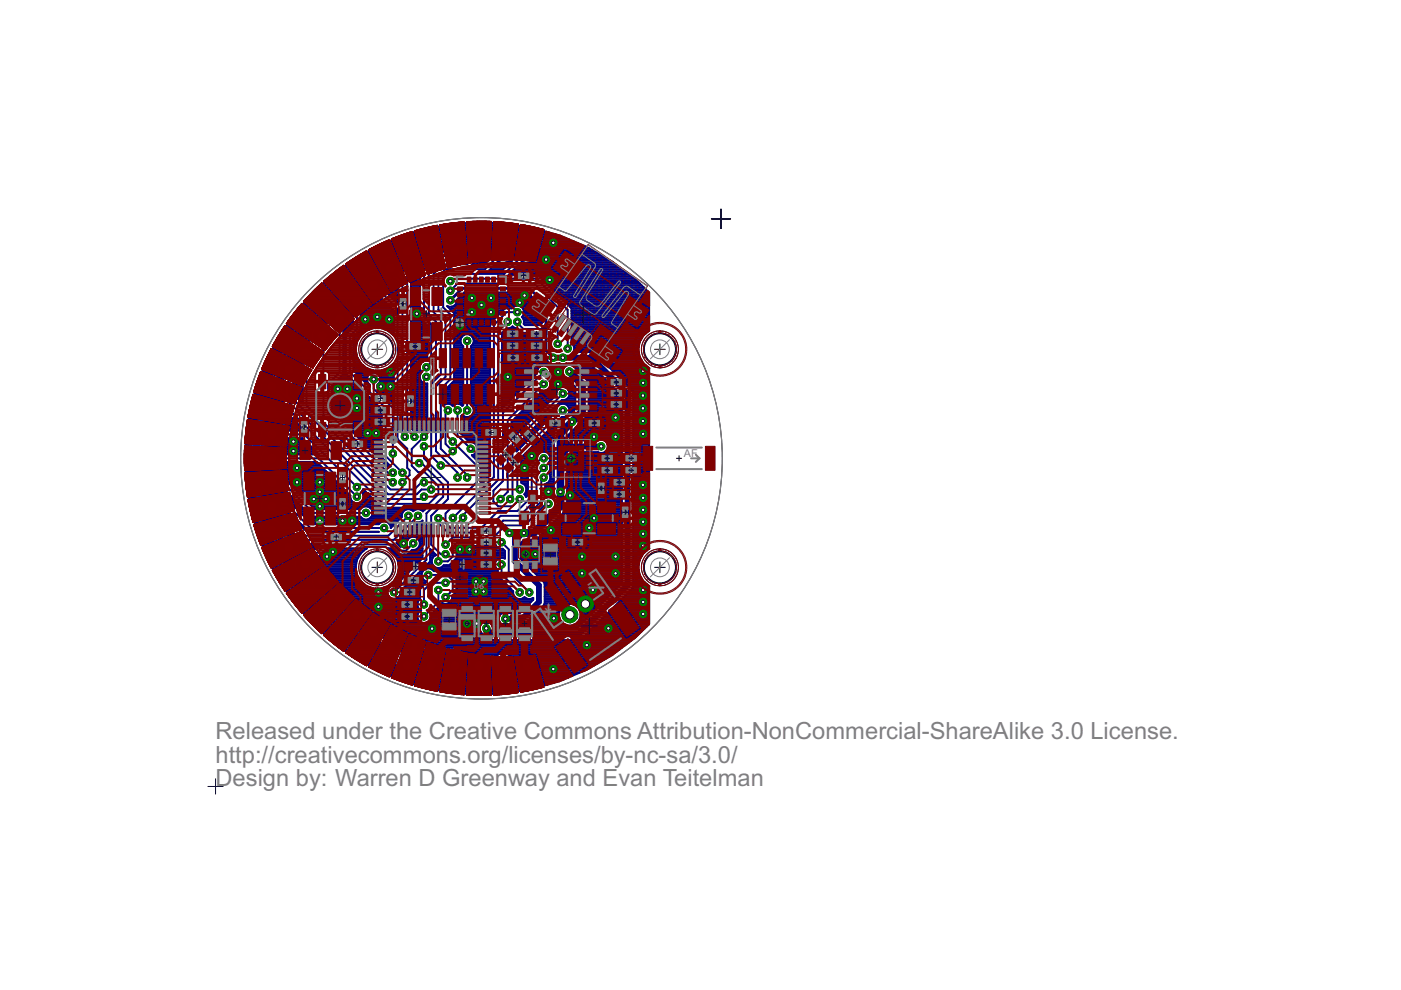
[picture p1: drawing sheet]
<svg xmlns="http://www.w3.org/2000/svg" width="297mm" height="210mm" viewBox="0 0 297 210" stroke-linecap="round" stroke-linejoin="round" font-family="sans-serif">
<defs><g id="words">
<g font-size="5.6" fill="#808080">
<text x="45.7" y="156.6">Released under the Creative Commons Attribution-NonCommercial-ShareAlike 3.0 License.</text>
<text x="45.7" y="161.7">http://creativecommons.org/licenses/by-nc-sa/3.0/</text>
<text x="45.7" y="166.7">Design by: Warren D Greenway and Evan Teitelman</text>
</g>
<g font-size="4" fill="#808080">
<text x="125.1" y="124.9" transform="rotate(-35 125.1 124.9)">-</text>
<text x="116" y="131.2" transform="rotate(-35 116 131.2)">+</text>
</g>
<text font-size="2.6" fill="#808080" x="145" y="96.9">AF</text>
</g></defs>
<path d="M117.9 97.2h3.9zM119.8 95.2v3.9z" fill="#000" stroke="#000" stroke-width=".21"/>
<g fill="#000080" stroke="#000080" stroke-width=".21">
<path d="M69.6 69.2l.5-.5z"/>
<path d="M66 72.8l.5-.5z"/>
<path d="M101.6 102.8h1z"/>
<path d="M79.9 70.2a3.9 3.9 0 0 1 4 3.9 3.9 3.9 0 0 1-4.1 3.8v-.2a3.6 3.6 0 0 0 3.7-3.6 3.6 3.6 0 0 0-3.7-3.6z" fill-rule="evenodd"/>
<path d="M77.2 71.3a3.1 3.1 0 0 1 3-1v.2a3.6 3.6 0 0 0-3.7 3.6 3.6 3.6 0 0 0 3.7 3.6v.2a3.8 3.8 0 0 1-3.8-2.3 3.8 3.8 0 0 1 .8-4.3z" fill-rule="evenodd"/>
<path d="M79.9 116.4a3.9 3.9 0 0 1 4 3.9 3.9 3.9 0 0 1-4.1 3.8v-.2a3.6 3.6 0 0 0 3.7-3.6 3.6 3.6 0 0 0-3.7-3.6z" fill-rule="evenodd"/>
<path d="M77.2 117.5a3.2 3.2 0 0 1 3-1v.2a3.6 3.6 0 0 0-3.7 3.6 3.6 3.6 0 0 0 3.7 3.6v.2a3.8 3.8 0 0 1-3.8-2.3 3.8 3.8 0 0 1 .8-4.3z" fill-rule="evenodd"/>
<path d="M139.7 70.3a3.8 3.8 0 0 1 4.1 3.8 3.8 3.8 0 0 1-4.1 3.8v-.2a3.6 3.6 0 0 0 3.7-3.6 3.6 3.6 0 0 0-3.7-3.6z" fill-rule="evenodd"/>
<path d="M137.1 71.3a3.1 3.1 0 0 1 3-1v.2a3.6 3.6 0 0 0-3.7 3.6 3.6 3.6 0 0 0 3.7 3.6v.2a3.9 3.9 0 0 1-3.8-2.3 3.9 3.9 0 0 1 .8-4.3z" fill-rule="evenodd"/>
<path d="M139.8 116.4a3.9 3.9 0 0 1 4 3.9 3.9 3.9 0 0 1-4.1 3.8v-.2a3.6 3.6 0 0 0 3.7-3.6 3.6 3.6 0 0 0-3.7-3.6z" fill-rule="evenodd"/>
<path d="M137.1 117.5a3.3 3.3 0 0 1 3-1v.2a3.6 3.6 0 0 0-3.7 3.6 3.6 3.6 0 0 0 3.7 3.6v.2a3.8 3.8 0 0 1-3.8-2.3 3.8 3.8 0 0 1 .8-4.3z" fill-rule="evenodd"/>
</g>
<g fill="#000080" stroke="#000080" stroke-width=".42">
<path d="M63.6 112.4l1.1 1.2z"/>
<path d="M57.6 112.4h6z"/>
<path d="M64.7 113.6h17.7z"/>
<path d="M82.4 113.6l4.2-4.2z"/>
<path d="M61.2 116l1.6-1.5z"/>
<path d="M62.8 114.5h20.7z"/>
<path d="M83.5 114.5l5.1-5.1z"/>
<path d="M92.9 58.6v7.1z"/>
<path d="M92.9 58.6l1.6-1.5z"/>
<path d="M92.9 65.7l1.6 1.5z"/>
<path d="M94.5 67.2v12.7z"/>
<path d="M92.4 81.9v13.8z"/>
<path d="M92.4 81.9l2.1-2z"/>
<path d="M94.5 57.1h8.3z"/>
<path d="M106.7 53.2l-3.9 3.9z"/>
<path d="M97 100.2v1z"/>
<path d="M92.4 95.7l4.6 4.5z"/>
<path d="M91.9 66.2l1.6 1.5z"/>
<path d="M91.9 58.1v8.1z"/>
<path d="M93.5 67.7v11.7z"/>
<path d="M94 56l-2.1 2.1z"/>
<path d="M94 56h5z"/>
<path d="M91.4 81.4l2.1-2z"/>
<path d="M91.4 81.4v15.3z"/>
<path d="M91.4 96.7l2.1 2z"/>
<path d="M101.6 53.5l-2.6 2.5z"/>
<path d="M101.6 53.2v.3z"/>
<path d="M97 87v5.4z"/>
<path d="M97 92.4l2.8 2.7z"/>
<path d="M99 72.3v14.7z"/>
<path d="M79.2 80.4v2z"/>
<path d="M79.2 82.4l4.1 4.1z"/>
<path d="M83.3 86.5v9.7z"/>
<path d="M114.8 97.2h.5z"/>
<path d="M112.7 99.2v6.1z"/>
<path d="M112.7 99.2l2.1-2z"/>
<path d="M112.7 105.3l-3 3.1z"/>
<path d="M105.6 108.4h4.1z"/>
<path d="M105.6 108.4l-3.5 3.5z"/>
<path d="M95.5 111.9h6.6z"/>
<path d="M94.5 110.9l1 1z"/>
<path d="M96 93.6l5.1 5.1z"/>
<path d="M101.1 98.7v3.6z"/>
<path d="M94.5 108.9v2z"/>
<path d="M94.5 108.9l6.6-6.6z"/>
<path d="M96 113.9h7.1z"/>
<path d="M106.6 110.4l-3.5 3.5z"/>
<path d="M106.6 110.4h4.1z"/>
<path d="M110.7 110.4l4.1-4.1z"/>
<path d="M114.8 101.7v4.6z"/>
<path d="M114.8 101.7l.5-.5z"/>
<path d="M94.5 115.5l1.5-1.6z"/>
<path d="M92.9 109.9v1z"/>
<path d="M92.9 110.9l2.1 2z"/>
<path d="M95 112.9h7.6z"/>
<path d="M106.1 109.4l-3.5 3.5z"/>
<path d="M106.1 109.4h4.1z"/>
<path d="M110.2 109.4l3.5-3.6z"/>
<path d="M113.7 100.7v5.1z"/>
<path d="M113.7 100.7l1.6-1.5z"/>
<path d="M104.6 106.3l1 1z"/>
<path d="M104.6 104v2.3z"/>
<path d="M104.6 104l2-2z"/>
<path d="M106.6 87.5v14.5z"/>
<path d="M105.6 107.3h3.1z"/>
<path d="M110.2 105.8l-1.5 1.5z"/>
<path d="M106.6 87.5l8.7-8.6z"/>
<path d="M94 59.1v6.1z"/>
<path d="M95 58.1h11.9z"/>
<path d="M111.8 53.2l-4.9 4.9z"/>
<path d="M93.5 82.4v12.7z"/>
<path d="M93.5 82.4l2-2z"/>
<path d="M94 65.2l1.5 1.5z"/>
<path d="M95.5 66.7v13.7z"/>
<path d="M94 59.1l1-1z"/>
<path d="M93.5 95.1l5.5 5.6z"/>
<path d="M99 100.7v.5z"/>
<path d="M120.4 65.7v8.2z"/>
<path d="M95.5 59.6l.5-.5z"/>
<path d="M96 59.1h17.7z"/>
<path d="M113.7 59.1l6.7 6.6z"/>
<path d="M88.7 100.1h1.3z"/>
<path d="M87.3 98.7l1.4 1.4z"/>
<path d="M61.4 87l19.9 19.8z"/>
<path d="M57.6 87h3.8z"/>
<path d="M87.3 95.2v3.5z"/>
<path d="M87.3 95.2l2.6-2.6z"/>
<path d="M81.3 106.8h9.6z"/>
<path d="M90.9 106.8l2-2z"/>
<path d="M92.9 103v1.8z"/>
<path d="M90 100.1l2.9 2.9z"/>
<path d="M57.9 81.9l23.9 23.9z"/>
<path d="M81.8 105.8h7.6z"/>
<path d="M89.9 105.3l-.5 .5z"/>
<path d="M57.6 81.9h.3z"/>
<path d="M82.3 104.8h6.1z"/>
<path d="M88.4 104.8l1-1z"/>
<path d="M89.4 103.8h2z"/>
<path d="M61.2 83.8l21.1 21z"/>
<path d="M61.2 78.4v5.4z"/>
<path d="M57.6 102.3h2.3z"/>
<path d="M66.4 108.8h11.2z"/>
<path d="M59.9 102.3l6.5 6.5z"/>
<path d="M65.8 112h15.6z"/>
<path d="M61.2 107.3l4.6 4.7z"/>
<path d="M57.6 107.3h3.6z"/>
<path d="M95.5 61.6l1.5-1.5z"/>
<path d="M97 60.1h16.2z"/>
<path d="M118.2 65.1v7.8z"/>
<path d="M113.2 60.1l5 5z"/>
<path d="M105.6 101.7l-7.3 7.4z"/>
<path d="M98.3 109.1v.6z"/>
<path d="M98.2 109.8l.1-.1z"/>
<path d="M105.6 70.3v31.4z"/>
<path d="M105.6 70.3l2.1-2.1z"/>
<path d="M96 109.8l8.7-8.7z"/>
<path d="M104.7 68.9v32.2z"/>
<path d="M107.4 66.2l-2.7 2.7z"/>
<path d="M107.4 66.2h2.3z"/>
<path d="M85.3 102.3l1.5-1.6z"/>
<path d="M86.3 95.1v4.1z"/>
<path d="M86.3 99.2l.5 .5z"/>
<path d="M86.8 99.7v1z"/>
<path d="M79.2 60.4l5.1 5.1z"/>
<path d="M84.3 93.1l2 2z"/>
<path d="M84.3 65.5v27.6z"/>
<path d="M81.8 96.7l3.5 3.5z"/>
<path d="M81.8 86.5v10.2z"/>
<path d="M74.1 78.9l7.7 7.6z"/>
<path d="M74.1 71.3v7.6z"/>
<path d="M74.1 71.3l1.6-1.6z"/>
<path d="M75.7 64.1v5.6z"/>
<path d="M72 67.6v11.4z"/>
<path d="M69.6 81.4l2.4-2.4z"/>
<path d="M82.3 100.2h1z"/>
<path d="M69.6 87.5l12.7 12.7z"/>
<path d="M69.6 81.4v6.1z"/>
<path d="M68.4 71.2l.2 .1z"/>
<path d="M82.8 102.3h.5z"/>
<path d="M68.6 88l14.2 14.3z"/>
<path d="M68.6 71.3v16.7z"/>
<path d="M64.5 92.1l11.2 11.2z"/>
<path d="M57.6 92.1h6.9z"/>
<path d="M67.5 97.2l8.2 8.1z"/>
<path d="M57.6 97.2h9.9z"/>
<path d="M69 115.5h14.3z"/>
<path d="M83.3 115.5l1.3 1.2z"/>
<path d="M84.6 116.7h1.5z"/>
<path d="M86.1 116.7l1.5-1.5z"/>
<path d="M64.8 119.6l4.2-4.1z"/>
<path d="M90.9 66.7l1.5 1.5z"/>
<path d="M90.9 57.6v9.1z"/>
<path d="M95.2 53.2l-4.3 4.4z"/>
<path d="M95.2 53.2h1.3z"/>
<path d="M92.4 68.2v10.2z"/>
<path d="M90.9 79.9l1.5-1.5z"/>
<path d="M90.4 79.9h.5z"/>
<path d="M91.4 53.2v2.3z"/>
<path d="M91.4 55.5l-1.5 1.6z"/>
<path d="M89.9 57.1v10.1z"/>
<path d="M89.9 67.2l1.5 1.5z"/>
<path d="M91.4 68.7v8.2z"/>
<path d="M90.4 77.9l1-1z"/>
<path d="M86.3 53.3v37.8z"/>
<path d="M86.3 91.1l1.6 1.5z"/>
<path d="M82.8 56.8v.3z"/>
<path d="M82.8 57.1l2.5 2.5z"/>
<path d="M85.3 59.6v32.5z"/>
<path d="M85.3 92.1l.5 .5z"/>
<path d="M65 86l17.8 17.8z"/>
<path d="M82.8 103.8h5.1z"/>
<path d="M87.9 103.8l1.5-1.5z"/>
<path d="M89.4 102.3h.5z"/>
<path d="M65 74.9v11.1z"/>
<path d="M64.8 74.8l.2 .1z"/>
<path d="M94.5 94.1l1.5 1.6z"/>
<path d="M94.5 87.5v6.6z"/>
<path d="M94.5 87.5l.5-.5z"/>
<path d="M109 113l.2 .2z"/>
<path d="M109.7 68.2v.3z"/>
<path d="M109.7 68.5l1.3 1.2z"/>
<path d="M115.3 69.7h.5z"/>
<path d="M114.8 69.7h.5z"/>
<path d="M111 69.7h3.8z"/>
<path d="M114.8 69.7l1-1z"/>
<path d="M114.8 69.7l1 1.1z"/>
<path d="M115.3 69.7l.5 .6z"/>
<path d="M115.3 69.7l.5-.5z"/>
<path d="M92.9 119h2.1z"/>
<path d="M95 119l1-1z"/>
<path d="M96 116v2z"/>
<path d="M96 116l1-1z"/>
<path d="M97 115h6.6z"/>
<path d="M107.1 111.4l-3.5 3.6z"/>
<path d="M107.1 111.4h4.1z"/>
<path d="M111.2 111.4l4.6-4.6z"/>
<path d="M115.8 106.8h.5z"/>
<path d="M108.2 105.8l.5-.5z"/>
<path d="M108.7 94.1v11.2z"/>
<path d="M119.3 83.5l-10.6 10.6z"/>
<path d="M106.1 105.8l1.6-1.5z"/>
<path d="M107.7 89v15.3z"/>
<path d="M107.7 89l7.6-7.6z"/>
<path d="M109.7 103.3l.5 .5z"/>
<path d="M109.7 96.7v6.6z"/>
<path d="M109.7 96.7l9.6-9.7z"/>
<path d="M95 102.3v3.5z"/>
<path d="M89.9 97.2l5.1 5.1z"/>
<path d="M91.4 109.4l3.6-3.6z"/>
<path d="M89.9 94.6v2.6z"/>
<path d="M91.4 109.4v6.1z"/>
<path d="M91.4 115.5l2.1 2z"/>
<path d="M93.5 117.5h1z"/>
<path d="M94 105.3l-3.6 3.6z"/>
<path d="M94 102.8v2.5z"/>
<path d="M89.4 98.2l4.6 4.6z"/>
<path d="M88.9 98.2h.5z"/>
<path d="M90.4 108.9v9.8z"/>
<path d="M83.5 125.6l6.9-6.9z"/>
<path d="M107.9 121.2l4.3 4.4z"/>
<path d="M107.9 116.5v4.7z"/>
<path d="M106.3 115l1.6 1.5z"/>
<path d="M89.9 125.1l1.5-1.5z"/>
<path d="M89.9 125.1v3z"/>
<path d="M91.4 123.6h3.1z"/>
<path d="M92.9 125.1v2.5z"/>
<path d="M89.9 130.7l3-3.1z"/>
<path d="M94.8 121.9l1.2 1.2z"/>
<path d="M96 123.1v2z"/>
<path d="M96 125.1l-1.5 1.5z"/>
<path d="M90.8 121.9h4z"/>
<path d="M106.3 119.7v2.1z"/>
<path d="M106.3 121.8l3.9 3.8z"/>
<path d="M111.1 68.5l-.1 .2z"/>
<path d="M111.1 67.9v.6z"/>
<path d="M110.9 67.4l.2 .5z"/>
<path d="M110.7 67.2l.2 .2z"/>
<path d="M110.7 67.2l.2-.2z"/>
<path d="M111.1 66.5l-.2 .5z"/>
<path d="M111.1 65.9v.6z"/>
<path d="M110.9 65.4l.2 .5z"/>
<path d="M110.5 65l.4 .4z"/>
<path d="M110 64.8l.5 .2z"/>
<path d="M109.4 64.8h.6z"/>
<path d="M108.9 65l.5-.2z"/>
<path d="M108.9 65l-.4 .4z"/>
<path d="M107.1 65.4h1.4z"/>
<path d="M107.1 65.4l-.5 .5z"/>
<path d="M106.6 65.9l-2.7 2.7z"/>
<path d="M103.9 68.6v.6z"/>
<path d="M103.9 69.2v31.6z"/>
<path d="M102.6 102.1l1.3-1.3z"/>
<path d="M101.9 102.1h.7z"/>
<path d="M101.9 101.9v.2z"/>
<path d="M101.9 98.4v3.5z"/>
<path d="M101.4 97.9l.5 .5z"/>
<path d="M100.1 96.5l1.3 1.4z"/>
<path d="M100.1 96.5l.5-.2z"/>
<path d="M101 95.9l-.4 .4z"/>
<path d="M101.2 95.4l-.2 .5z"/>
<path d="M101.2 94.9v.5z"/>
<path d="M101 94.4l.2 .5z"/>
<path d="M100.6 94l.4 .4z"/>
<path d="M100.1 93.7l.5 .3z"/>
<path d="M99.5 93.7h.6z"/>
<path d="M97.8 92l1.7 1.7z"/>
<path d="M97.8 88.2v3.8z"/>
<path d="M97.8 88.2l.2-.2z"/>
<path d="M98 88l.2 .2z"/>
<path d="M98.2 88.2l.5 .2z"/>
<path d="M98.7 88.4h.6z"/>
<path d="M99.3 88.4l.5-.2z"/>
<path d="M100.2 87.8l-.4 .4z"/>
<path d="M100.4 87.3l-.2 .5z"/>
<path d="M100.4 86.7v.6z"/>
<path d="M100.2 86.2l.2 .5z"/>
<path d="M99.8 85.9l.4 .3z"/>
<path d="M99.8 73.4v12.5z"/>
<path d="M99.8 73.4l.4-.3z"/>
<path d="M100.4 72.6l-.2 .5z"/>
<path d="M100.4 72v.6z"/>
<path d="M100.2 71.5l.2 .5z"/>
<path d="M99.8 71.1l.4 .4z"/>
<path d="M99.3 70.9l.5 .2z"/>
<path d="M98.7 70.9h.6z"/>
<path d="M98.2 71.1l.5-.2z"/>
<path d="M98.2 71.1l-.3 .4z"/>
<path d="M97.9 71.5l-.3 .5z"/>
<path d="M97.6 72v.6z"/>
<path d="M97.6 72.6l.3 .5z"/>
<path d="M97.9 73.1l.3 .3z"/>
<path d="M98.2 73.4v12.5z"/>
<path d="M98.2 85.9l-.2 .2z"/>
<path d="M97.8 85.8l.2 .3z"/>
<path d="M97.3 85.6l.5 .2z"/>
<path d="M96.7 85.6h.6z"/>
<path d="M96.2 85.8l.5-.2z"/>
<path d="M96.2 85.8l-.2 .3z"/>
<path d="M95.8 85.8l.2 .3z"/>
<path d="M95.2 85.6l.6 .2z"/>
<path d="M94.7 85.6h.5z"/>
<path d="M94.3 85.8l.4-.2z"/>
<path d="M94.3 82.8v3z"/>
<path d="M94.3 82.8l1.5-1.6z"/>
<path d="M95.8 81.2l.5-.4z"/>
<path d="M96.3 66.4v14.4z"/>
<path d="M95.8 65.9l.5 .5z"/>
<path d="M94.8 64.9l1 1z"/>
<path d="M94.8 64.9l.4 .1z"/>
<path d="M95.2 65h.6z"/>
<path d="M95.8 65l.5-.2z"/>
<path d="M96.3 64.8l.4-.3z"/>
<path d="M96.9 63.9l-.2 .6z"/>
<path d="M96.9 63.6v.3z"/>
<path d="M98.4 62l-1.5 1.6z"/>
<path d="M98.4 62h13.5z"/>
<path d="M111.9 62l3 3z"/>
<path d="M114.9 65v3.5z"/>
<path d="M114.4 68.9l.5-.4z"/>
<path d="M111.3 68.9h3.1z"/>
<path d="M111 68.7l.3 .2z"/>
<path d="M134.7 135.2l2.9-2.9z"/>
<path d="M129.7 138.9l5-3.7z"/>
<path d="M124.4 142l5.3-3.1z"/>
<path d="M118.7 144.4l5.7-2.4z"/>
<path d="M112.8 146.1l5.9-1.7z"/>
<path d="M106.7 147l6.1-.9z"/>
<path d="M100.5 147.2l6.2-.2z"/>
<path d="M94.4 146.6l6.1 .6z"/>
<path d="M88.4 145.3l6 1.3z"/>
<path d="M82.5 143.3l5.9 2z"/>
<path d="M77 140.5l5.5 2.8z"/>
<path d="M71.9 137.1l5.1 3.4z"/>
<path d="M67.2 133.1l4.7 4z"/>
<path d="M63.1 128.6l4.1 4.5z"/>
<path d="M59.5 123.5l3.6 5.1z"/>
<path d="M56.6 118.1l2.9 5.4z"/>
<path d="M54.4 112.4l2.2 5.7z"/>
<path d="M52.9 106.4l1.5 6z"/>
<path d="M52.1 100.3l.8 6.1z"/>
<path d="M52.1 94.1v6.2z"/>
<path d="M52.9 88l-.8 6.1z"/>
<path d="M54.4 82l-1.5 6z"/>
<path d="M56.6 76.2l-2.2 5.8z"/>
<path d="M59.5 70.8l-2.9 5.4z"/>
<path d="M63.1 65.8l-3.6 5z"/>
<path d="M67.2 61.2l-4.1 4.6z"/>
<path d="M67.2 61.2l4.7-4z"/>
<path d="M71.9 57.2l5.1-3.4z"/>
<path d="M77 53.8l5.5-2.7z"/>
<path d="M82.5 51.1l5.9-2.1z"/>
<path d="M88.4 49l6-1.3z"/>
<path d="M94.4 47.7l6.1-.6z"/>
<path d="M100.5 47.1l6.2 .2z"/>
<path d="M106.7 47.3l6.1 1z"/>
<path d="M112.8 48.3l5.9 1.7z"/>
<path d="M118.7 50l5.7 2.3z"/>
<path d="M124.4 52.3l5.3 3.1z"/>
<path d="M129.7 55.4l5 3.8z"/>
<path d="M134.7 59.2l2.9 2.8z"/>
<path d="M137.6 62v8.1z"/>
<path d="M136.4 71.1l1.2-1z"/>
<path d="M136.4 71.1l-.8 1.4z"/>
<path d="M135.6 72.5l-.3 1.6z"/>
<path d="M135.3 74.1l.3 1.5z"/>
<path d="M135.6 75.6l.8 1.4z"/>
<path d="M136.4 77l1.2 1z"/>
<path d="M137.6 78v38.3z"/>
<path d="M136.4 117.3l1.2-1z"/>
<path d="M136.4 117.3l-.8 1.4z"/>
<path d="M135.6 118.7l-.3 1.6z"/>
<path d="M135.3 120.3l.3 1.6z"/>
<path d="M135.6 121.9l.8 1.3z"/>
<path d="M136.4 123.2l1.2 1z"/>
<path d="M137.6 124.2v8.1z"/>
<path d="M91.1 120.5l.5 .2z"/>
<path d="M90.5 120.5h.6z"/>
<path d="M90 120.7l.5-.2z"/>
<path d="M90 120.7l-.4 .4z"/>
<path d="M89.6 121.1l-.2 .5z"/>
<path d="M89.4 121.6v.6z"/>
<path d="M89.4 122.2l.2 .5z"/>
<path d="M89.6 122.7l.4 .4z"/>
<path d="M90 123.1l.5 .2z"/>
<path d="M89.6 124.3l1-1z"/>
<path d="M89.6 124.3l-.5 .5z"/>
<path d="M89.1 124.8v2.2z"/>
<path d="M88.7 127.4l.4-.4z"/>
<path d="M88.7 127.4l-.2 .5z"/>
<path d="M88.5 127.9v.5z"/>
<path d="M88.5 128.4l.2 .5z"/>
<path d="M88.7 128.9l.4 .4z"/>
<path d="M89.1 129.3l.2 .1z"/>
<path d="M89.1 129.5l.2-.1z"/>
<path d="M89.1 129.5l-.4 .4z"/>
<path d="M88.7 129.9l-.2 .5z"/>
<path d="M88.5 130.4v.6z"/>
<path d="M88.5 131l.2 .5z"/>
<path d="M88.7 131.5l.4 .4z"/>
<path d="M89.1 131.9l.5 .2z"/>
<path d="M89.6 132.1h.6z"/>
<path d="M90.2 132.1l.5-.2z"/>
<path d="M90.7 131.9l.4-.4z"/>
<path d="M91.3 131l-.2 .5z"/>
<path d="M91.3 130.5v.5z"/>
<path d="M93.7 128l-2.4 2.5z"/>
<path d="M93.7 127.8v.2z"/>
<path d="M93.7 127.8l.5 .2z"/>
<path d="M94.2 128h.5z"/>
<path d="M94.7 128l.5-.2z"/>
<path d="M95.2 127.8l.5-.4z"/>
<path d="M95.9 126.9l-.2 .5z"/>
<path d="M95.9 126.4v.5z"/>
<path d="M96.8 125.4l-.9 1z"/>
<path d="M96.8 124.8v.6z"/>
<path d="M96.8 122.7v2.1z"/>
<path d="M96.3 122.3l.5 .4z"/>
<path d="M95.6 121.6l.7 .7z"/>
<path d="M95.1 121.1l.5 .5z"/>
<path d="M92 121.1h3.1z"/>
<path d="M91.6 120.7l.4 .4z"/>
<path d="M123.1 129.9v.9z"/>
<path d="M122.7 129l.4 .9z"/>
<path d="M122.1 128.4l.6 .6z"/>
<path d="M121.3 128.1l.8 .3z"/>
<path d="M120.4 128.1h.9z"/>
<path d="M119.5 128.4l.9-.3z"/>
<path d="M118.9 129l.6-.6z"/>
<path d="M118.9 129l-.4 .9z"/>
<path d="M118.5 129.9v.9z"/>
<path d="M118.5 130.8l.4 .8z"/>
<path d="M118.9 131.6l.6 .7z"/>
<path d="M119.5 132.3l.9 .3z"/>
<path d="M120.4 132.6h.9z"/>
<path d="M121.3 132.6l.8-.3z"/>
<path d="M122.1 132.3l.6-.7z"/>
<path d="M123.1 130.8l-.4 .8z"/>
<path d="M79 108.5v.5z"/>
<path d="M78.8 108l.2 .5z"/>
<path d="M78.4 107.6l.4 .4z"/>
<path d="M77.9 107.4l.5 .2z"/>
<path d="M77.3 107.4h.6z"/>
<path d="M76.8 107.6l.5-.2z"/>
<path d="M76.8 107.6l-.4 .3z"/>
<path d="M66.8 107.9h9.6z"/>
<path d="M60.3 101.4l6.5 6.5z"/>
<path d="M60 101.4h.3z"/>
<path d="M59.8 100.8l.2 .6z"/>
<path d="M59.1 100.1l.7 .7z"/>
<path d="M58.1 99.8l1 .3z"/>
<path d="M57.1 99.8h1z"/>
<path d="M56.2 100.1l.9-.3z"/>
<path d="M56.2 100.1l-.7 .7z"/>
<path d="M55.5 100.8l-.4 .9z"/>
<path d="M55.1 101.7v1z"/>
<path d="M55.1 102.7l.4 1z"/>
<path d="M55.5 103.7l.7 .7z"/>
<path d="M56.2 104.4l.9 .3z"/>
<path d="M57.1 104.7h1z"/>
<path d="M58.1 104.7l1-.3z"/>
<path d="M59.8 103.7l-.7 .7z"/>
<path d="M59.9 103.4l-.1 .3z"/>
<path d="M59.9 103.4l6.2 6.2z"/>
<path d="M66.1 109.6h.7z"/>
<path d="M66.8 109.6h9.6z"/>
<path d="M76.4 109.6l.4 .3z"/>
<path d="M76.8 109.9l.5 .3z"/>
<path d="M77.3 110.2h.6z"/>
<path d="M77.9 110.2l.5-.3z"/>
<path d="M78.4 109.9l.4-.4z"/>
<path d="M79 109l-.2 .5z"/>
<path d="M83 135v2.4z"/>
<path d="M82.6 137.4h.4z"/>
<path d="M82.6 135v2.4z"/>
<path d="M82.2 135h.4z"/>
<path d="M81.8 135.1l.4-.1z"/>
<path d="M81.4 135.3l.4-.2z"/>
<path d="M81.6 135l-.2 .3z"/>
<path d="M81.7 134.6l-.1 .4z"/>
<path d="M81.8 134.2l-.1 .4z"/>
<path d="M79.4 134.2h2.4z"/>
<path d="M79.4 133.8v.4z"/>
<path d="M79.4 133.8h2.4z"/>
<path d="M81.7 133.3l.1 .5z"/>
<path d="M81.6 133l.1 .3z"/>
<path d="M81.4 132.6l.2 .4z"/>
<path d="M81.2 132.3l.2 .3z"/>
<path d="M80.9 132l.3 .3z"/>
<path d="M80.5 131.7l.4 .3z"/>
<path d="M80.2 131.6l.3 .1z"/>
<path d="M79.8 131.4l.4 .2z"/>
<path d="M79.4 131.4h.4z"/>
<path d="M79.4 131.4v2.4z"/>
<path d="M79 133.8h.4z"/>
<path d="M79 131.4v2.4z"/>
<path d="M78.6 131.4h.4z"/>
<path d="M78.2 131.6l.4-.2z"/>
<path d="M77.8 131.7l.4-.1z"/>
<path d="M77.5 132l.3-.3z"/>
<path d="M77.5 132l-.3 .3z"/>
<path d="M77.2 132.3l-.2 .3z"/>
<path d="M77 132.6l-.2 .4z"/>
<path d="M76.8 133l-.1 .3z"/>
<path d="M76.7 133.3l-.1 .5z"/>
<path d="M76.6 133.8h2.4z"/>
<path d="M79 133.8v.4z"/>
<path d="M76.6 134.2h2.4z"/>
<path d="M76.6 134.2l.1 .4z"/>
<path d="M76.7 134.6l.1 .4z"/>
<path d="M76.8 135l.2 .3z"/>
<path d="M77 135.3l.2 .3z"/>
<path d="M77.2 135.6l.3 .3z"/>
<path d="M77.5 135.9l.3 .3z"/>
<path d="M77.8 136.2l.4 .2z"/>
<path d="M78.2 136.4l.4 .1z"/>
<path d="M78.6 136.5h.4z"/>
<path d="M79 134.2v2.3z"/>
<path d="M79 134.2h.4z"/>
<path d="M79.4 134.2v2.3z"/>
<path d="M79.4 136.5h.4z"/>
<path d="M79.8 136.5l.4-.1z"/>
<path d="M80.2 136.4l.3-.2z"/>
<path d="M80.6 136.2l-.2 .3z"/>
<path d="M80.4 136.5l-.2 .4z"/>
<path d="M80.2 136.9v.5z"/>
<path d="M80.2 137.4h2.4z"/>
<path d="M82.6 137.4v.4z"/>
<path d="M80.2 137.8h2.4z"/>
<path d="M80.2 137.8v.4z"/>
<path d="M80.2 138.2l.2 .3z"/>
<path d="M80.4 138.5l.2 .4z"/>
<path d="M80.6 138.9l.2 .3z"/>
<path d="M80.8 139.2l.3 .3z"/>
<path d="M81.1 139.5l.3 .3z"/>
<path d="M81.4 139.8l.4 .2z"/>
<path d="M81.8 140l.4 .1z"/>
<path d="M82.2 140.1h.4z"/>
<path d="M82.6 137.8v2.3z"/>
<path d="M82.6 137.8h.4z"/>
<path d="M83 137.8v2.3z"/>
<path d="M83 140.1h.4z"/>
<path d="M83.4 140.1l.4-.1z"/>
<path d="M83.8 140l.3-.2z"/>
<path d="M84.2 139.8l-.2 .3z"/>
<path d="M84 140.1l-.2 .4z"/>
<path d="M83.8 140.5v.4z"/>
<path d="M83.8 140.9v.4z"/>
<path d="M83.8 141.3v.5z"/>
<path d="M83.8 141.8l.2 .3z"/>
<path d="M84 142.1l.2 .4z"/>
<path d="M84.2 142.5l.2 .3z"/>
<path d="M86.1 141.1l-1.7 1.7z"/>
<path d="M86.1 141.1l.3 .3z"/>
<path d="M86.4 141.4l-1.7 1.7z"/>
<path d="M84.7 143.1l.3 .2z"/>
<path d="M85 143.3l.4 .2z"/>
<path d="M85.4 143.5l.4 .2z"/>
<path d="M85.8 143.7h.4z"/>
<path d="M86.2 143.7h.4z"/>
<path d="M86.6 143.7h.4z"/>
<path d="M87 143.7l.4-.2z"/>
<path d="M87.4 143.5l.3-.2z"/>
<path d="M87.7 143.3l.4-.2z"/>
<path d="M86.4 141.4l1.7 1.7z"/>
<path d="M86.4 141.4l.3-.3z"/>
<path d="M86.7 141.1l1.6 1.7z"/>
<path d="M88.6 142.5l-.3 .3z"/>
<path d="M88.8 142.1l-.2 .4z"/>
<path d="M88.9 141.8l-.1 .3z"/>
<path d="M89 141.3l-.1 .5z"/>
<path d="M89 141.3v.3z"/>
<path d="M89 141.6l.3 .9z"/>
<path d="M89.3 142.5l.7 .7z"/>
<path d="M90 143.2l1 .4z"/>
<path d="M91 143.6h.9z"/>
<path d="M91.9 143.6l1-.4z"/>
<path d="M92.9 143.2l.7-.7z"/>
<path d="M93.9 141.6l-.3 .9z"/>
<path d="M93.9 140.6v1z"/>
<path d="M93.6 139.7l.3 .9z"/>
<path d="M92.9 139l.7 .7z"/>
<path d="M91.9 138.6l1 .4z"/>
<path d="M91 138.6h.9z"/>
<path d="M90 139l1-.4z"/>
<path d="M89.3 139.7l.7-.7z"/>
<path d="M89.3 139.7l-.3 .9z"/>
<path d="M89 140.6v.3z"/>
<path d="M88.9 140.5l.1 .4z"/>
<path d="M88.8 140.1l.1 .4z"/>
<path d="M88.6 139.8l.2 .3z"/>
<path d="M88.3 139.4l.3 .4z"/>
<path d="M88.3 139.4l-1.6 1.7z"/>
<path d="M86.4 140.8l.3 .3z"/>
<path d="M86.4 140.8l1.7-1.6z"/>
<path d="M87.7 138.9l.4 .3z"/>
<path d="M87.4 138.7l.3 .2z"/>
<path d="M87 138.6l.4 .1z"/>
<path d="M86.6 138.5l.4 .1z"/>
<path d="M86.2 138.5h.4z"/>
<path d="M85.8 138.6l.4-.1z"/>
<path d="M85.4 138.7l.4-.1z"/>
<path d="M85 138.9l.4-.2z"/>
<path d="M85.2 138.5l-.2 .4z"/>
<path d="M85.3 138.2l-.1 .3z"/>
<path d="M85.4 137.8l-.1 .4z"/>
<path d="M83 137.8h2.4z"/>
<path d="M83 137.4v.4z"/>
<path d="M83 137.4h2.4z"/>
<path d="M85.3 136.9l.1 .5z"/>
<path d="M85.2 136.5l.1 .4z"/>
<path d="M85 136.2l.2 .3z"/>
<path d="M84.8 135.8l.2 .4z"/>
<path d="M84.5 135.6l.3 .2z"/>
<path d="M84.1 135.3l.4 .3z"/>
<path d="M83.8 135.1l.3 .2z"/>
<path d="M83.4 135l.4 .1z"/>
<path d="M83 135h.4z"/>
<path d="M70.9 122.7v1z"/>
<path d="M70.5 121.8l.4 .9z"/>
<path d="M69.8 121.1l.7 .7z"/>
<path d="M68.9 120.7l.9 .4z"/>
<path d="M67.9 120.7h1z"/>
<path d="M67 121.1l.9-.4z"/>
<path d="M67 121.1l-.7 .7z"/>
<path d="M66.3 121.8l-.4 .9z"/>
<path d="M65.9 122.7v1z"/>
<path d="M65.9 123.7l.4 .9z"/>
<path d="M66.3 124.6l.7 .7z"/>
<path d="M67 125.3l.9 .4z"/>
<path d="M67.9 125.7h1z"/>
<path d="M68.9 125.7l.9-.4z"/>
<path d="M70.5 124.6l-.7 .7z"/>
<path d="M70.9 123.7l-.4 .9z"/>
<path d="M78.1 129.9v1z"/>
<path d="M77.7 128.9l.4 1z"/>
<path d="M77 128.2l.7 .7z"/>
<path d="M76.1 127.9l.9 .3z"/>
<path d="M75.1 127.9h1z"/>
<path d="M74.2 128.2l.9-.3z"/>
<path d="M74.2 128.2l-.7 .7z"/>
<path d="M73.5 128.9l-.4 1z"/>
<path d="M73.1 129.9v1z"/>
<path d="M73.1 130.9l.4 .9z"/>
<path d="M73.5 131.8l.7 .7z"/>
<path d="M74.2 132.5l.9 .3z"/>
<path d="M75.1 132.8h1z"/>
<path d="M76.1 132.8l.9-.3z"/>
<path d="M77 132.5l.7-.7z"/>
<path d="M78.1 130.9l-.4 .9z"/>
<path d="M106.9 138.5v2.4z"/>
<path d="M106.5 140.9h.4z"/>
<path d="M106.5 138.5v2.4z"/>
<path d="M106.1 138.6l.4-.1z"/>
<path d="M105.7 138.7l.4-.1z"/>
<path d="M105.3 138.9l.4-.2z"/>
<path d="M105 139.2l.3-.3z"/>
<path d="M105 139.2l-.3 .2z"/>
<path d="M104.7 139.4l-.2 .4z"/>
<path d="M104.5 139.8l-.2 .3z"/>
<path d="M104.3 140.1l-.1 .4z"/>
<path d="M104.2 140.5l-.1 .4z"/>
<path d="M104.1 140.9h2.4z"/>
<path d="M106.5 140.9v.4z"/>
<path d="M104.1 141.3h2.4z"/>
<path d="M104.1 141.3l.1 .4z"/>
<path d="M104.2 141.7l.1 .4z"/>
<path d="M104.3 142.1l.2 .4z"/>
<path d="M104.5 142.5l.2 .3z"/>
<path d="M104.7 142.8l.3 .3z"/>
<path d="M105 143.1l.3 .2z"/>
<path d="M105.3 143.3l.4 .2z"/>
<path d="M105.7 143.5l.4 .2z"/>
<path d="M106.1 143.7h.4z"/>
<path d="M106.5 141.3v2.4z"/>
<path d="M106.5 141.3h.4z"/>
<path d="M106.9 141.3v2.4z"/>
<path d="M106.9 143.7h.4z"/>
<path d="M107.3 143.7l.4-.2z"/>
<path d="M107.7 143.5l.3-.2z"/>
<path d="M108 143.3l.4-.2z"/>
<path d="M108.4 143.1l.2-.3z"/>
<path d="M108.9 142.5l-.3 .3z"/>
<path d="M109.1 142.1l-.2 .4z"/>
<path d="M109.2 141.7l-.1 .4z"/>
<path d="M109.3 141.3l-.1 .4z"/>
<path d="M106.9 141.3h2.4z"/>
<path d="M106.9 140.9v.4z"/>
<path d="M106.9 140.9h2.4z"/>
<path d="M109.2 140.5l.1 .4z"/>
<path d="M109.1 140.1l.1 .4z"/>
<path d="M108.9 139.8l.2 .3z"/>
<path d="M108.6 139.4l.3 .4z"/>
<path d="M108.4 139.2l.2 .2z"/>
<path d="M108 138.9l.4 .3z"/>
<path d="M107.7 138.7l.3 .2z"/>
<path d="M107.3 138.6l.4 .1z"/>
<path d="M106.9 138.5l.4 .1z"/>
<path d="M104.1 140.6v1z"/>
<path d="M103.7 139.7l.4 .9z"/>
<path d="M103 139l.7 .7z"/>
<path d="M102.1 138.6l.9 .4z"/>
<path d="M101.1 138.6h1z"/>
<path d="M100.2 139l.9-.4z"/>
<path d="M99.5 139.7l.7-.7z"/>
<path d="M99.5 139.7l-.4 .9z"/>
<path d="M99.1 140.6v1z"/>
<path d="M99.1 141.6l.4 .9z"/>
<path d="M99.5 142.5l.7 .7z"/>
<path d="M100.2 143.2l.9 .4z"/>
<path d="M101.1 143.6h1z"/>
<path d="M102.1 143.6l.9-.4z"/>
<path d="M103 143.2l.7-.7z"/>
<path d="M104.1 141.6l-.4 .9z"/>
<path d="M96.7 138.5v2.4z"/>
<path d="M96.3 140.9h.4z"/>
<path d="M96.3 138.5v2.4z"/>
<path d="M95.9 138.6l.4-.1z"/>
<path d="M95.5 138.7l.4-.1z"/>
<path d="M95.2 138.9l.3-.2z"/>
<path d="M94.8 139.2l.4-.3z"/>
<path d="M94.8 139.2l-.2 .2z"/>
<path d="M94.6 139.4l-.3 .4z"/>
<path d="M94.3 139.8l-.2 .3z"/>
<path d="M94.1 140.1l-.1 .4z"/>
<path d="M94 140.5l-.1 .4z"/>
<path d="M93.9 140.9h2.4z"/>
<path d="M96.3 140.9v.4z"/>
<path d="M93.9 141.3h2.4z"/>
<path d="M93.9 141.3l.1 .4z"/>
<path d="M94 141.7l.1 .4z"/>
<path d="M94.1 142.1l.2 .4z"/>
<path d="M94.3 142.5l.3 .3z"/>
<path d="M94.6 142.8l.2 .3z"/>
<path d="M94.8 143.1l.4 .2z"/>
<path d="M95.2 143.3l.3 .2z"/>
<path d="M95.5 143.5l.4 .2z"/>
<path d="M95.9 143.7h.4z"/>
<path d="M96.3 141.3v2.4z"/>
<path d="M96.3 141.3h.4z"/>
<path d="M96.7 141.3v2.4z"/>
<path d="M96.7 143.7h.4z"/>
<path d="M97.1 143.7l.4-.2z"/>
<path d="M97.5 143.5l.4-.2z"/>
<path d="M97.9 143.3l.3-.2z"/>
<path d="M98.2 143.1l.3-.3z"/>
<path d="M98.7 142.5l-.2 .3z"/>
<path d="M98.9 142.1l-.2 .4z"/>
<path d="M99.1 141.7l-.2 .4z"/>
<path d="M99.1 141.3v.4z"/>
<path d="M96.7 141.3h2.4z"/>
<path d="M96.7 140.9v.4z"/>
<path d="M96.7 140.9h2.4z"/>
<path d="M99.1 140.5v.4z"/>
<path d="M98.9 140.1l.2 .4z"/>
<path d="M98.7 139.8l.2 .3z"/>
<path d="M98.5 139.4l.2 .4z"/>
<path d="M98.2 139.2l.3 .2z"/>
<path d="M97.9 138.9l.3 .3z"/>
<path d="M97.5 138.7l.4 .2z"/>
<path d="M97.1 138.6l.4 .1z"/>
<path d="M96.7 138.5l.4 .1z"/>
<path d="M114.3 140.6v1z"/>
<path d="M113.9 139.7l.4 .9z"/>
<path d="M113.2 139l.7 .7z"/>
<path d="M112.2 138.6l1 .4z"/>
<path d="M111.3 138.6h.9z"/>
<path d="M110.3 139l1-.4z"/>
<path d="M109.6 139.7l.7-.7z"/>
<path d="M109.6 139.7l-.3 .9z"/>
<path d="M109.3 140.6v1z"/>
<path d="M109.3 141.6l.3 .9z"/>
<path d="M109.6 142.5l.7 .7z"/>
<path d="M110.3 143.2l1 .4z"/>
<path d="M111.3 143.6h.9z"/>
<path d="M112.2 143.6l1-.4z"/>
<path d="M113.2 143.2l.7-.7z"/>
<path d="M114.3 141.6l-.4 .9z"/>
<path d="M74.5 126.3v1z"/>
<path d="M74.1 125.4l.4 .9z"/>
<path d="M73.4 124.7l.7 .7z"/>
<path d="M72.5 124.3l.9 .4z"/>
<path d="M71.5 124.3h1z"/>
<path d="M70.6 124.7l.9-.4z"/>
<path d="M70.6 124.7l-.7 .7z"/>
<path d="M69.9 125.4l-.4 .9z"/>
<path d="M69.5 126.3v1z"/>
<path d="M69.5 127.3l.4 .9z"/>
<path d="M69.9 128.2l.7 .7z"/>
<path d="M70.6 128.9l.9 .4z"/>
<path d="M71.5 129.3h1z"/>
<path d="M72.5 129.3l.9-.4z"/>
<path d="M73.4 128.9l.7-.7z"/>
<path d="M74.5 127.3l-.4 .9z"/>
<path d="M84.9 125.3v.5z"/>
<path d="M84.9 125.3l6.3-6.3z"/>
<path d="M91.2 118.4v.6z"/>
<path d="M91.2 116.4v2z"/>
<path d="M91.2 116.4l1.3 1.3z"/>
<path d="M92.1 117.8l.4-.1z"/>
<path d="M92.1 117.8l-.3 .4z"/>
<path d="M91.8 118.2l-.3 .5z"/>
<path d="M91.5 118.7v.6z"/>
<path d="M91.5 119.3l.3 .5z"/>
<path d="M91.8 119.8l.3 .4z"/>
<path d="M92.1 120.2l.5 .2z"/>
<path d="M92.6 120.4h.6z"/>
<path d="M93.2 120.4l.5-.2z"/>
<path d="M94.1 119.8l-.4 .4z"/>
<path d="M94.1 119.8h.5z"/>
<path d="M94.6 119.8h.7z"/>
<path d="M95.3 119.8l1-1z"/>
<path d="M96.3 118.8l.5-.5z"/>
<path d="M96.8 116.3v2z"/>
<path d="M97.3 115.8l-.5 .5z"/>
<path d="M97.3 115.8h6z"/>
<path d="M103.3 115.8h.6z"/>
<path d="M103.9 115.8l1-1.1z"/>
<path d="M104.9 114.7v.5z"/>
<path d="M104.9 115.2l.3 .5z"/>
<path d="M105.2 115.7l.4 .4z"/>
<path d="M105.6 116.1l.5 .3z"/>
<path d="M106.1 116.4h.5z"/>
<path d="M106.6 116.4l.5 .4z"/>
<path d="M107.1 116.8v1.6z"/>
<path d="M106.6 118.3l.5 .1z"/>
<path d="M106.1 118.3h.5z"/>
<path d="M105.6 118.5l.5-.2z"/>
<path d="M105.2 118.9l.4-.4z"/>
<path d="M105.2 118.9l-.3 .5z"/>
<path d="M104.9 119.4v.6z"/>
<path d="M104.9 120l.3 .5z"/>
<path d="M105.2 120.5l.3 .3z"/>
<path d="M105.5 120.8v.6z"/>
<path d="M105.5 121.4v.7z"/>
<path d="M105.5 122.1l3.3 3.3z"/>
<path d="M108.8 125.4v.5z"/>
<path d="M108.8 125.9l.2 .5z"/>
<path d="M109 126.4l.4 .4z"/>
<path d="M109.4 126.8l.5 .2z"/>
<path d="M109.9 127h.6z"/>
<path d="M110.5 127l.5-.2z"/>
<path d="M111 126.8l.2-.2z"/>
<path d="M111.2 126.6l.2 .2z"/>
<path d="M111.4 126.8l.6 .2z"/>
<path d="M112 127h.5z"/>
<path d="M112.5 127l.5-.2z"/>
<path d="M113.1 126.8v.3z"/>
<path d="M113.1 127.1l-2.9 2.9z"/>
<path d="M107.9 130h2.3z"/>
<path d="M107.4 129.8l.5 .2z"/>
<path d="M106.9 129.8h.5z"/>
<path d="M106.4 130l.5-.2z"/>
<path d="M106.4 130l-.4 .4z"/>
<path d="M106 130.4l-.3 .5z"/>
<path d="M105.7 130.9v.6z"/>
<path d="M105.7 131.5l.3 .5z"/>
<path d="M106 132l.4 .4z"/>
<path d="M106.4 132.4l.5 .2z"/>
<path d="M106.9 132.6h.5z"/>
<path d="M107.4 132.6l.5-.2z"/>
<path d="M107.9 132.4h2.6z"/>
<path d="M110.5 132.4h.5z"/>
<path d="M111 132.4l.4-.2z"/>
<path d="M111.4 132.2l3.6-3.5z"/>
<path d="M115 128.7l.3-.4z"/>
<path d="M115.5 127.9l-.2 .4z"/>
<path d="M115.5 124.3v3.6z"/>
<path d="M115.5 123.8v.5z"/>
<path d="M115.3 123.4l.2 .4z"/>
<path d="M110.4 118.5l4.9 4.9z"/>
<path d="M110.4 115.2v3.3z"/>
<path d="M110.4 115.2l.7-.8z"/>
<path d="M111.1 114.4h1.8z"/>
<path d="M112.9 114.4h.5z"/>
<path d="M113.4 114.4l.6-.2z"/>
<path d="M114 114.2l5.6-5.7z"/>
<path d="M119.6 108.5l.4-.4z"/>
<path d="M120.3 107.6l-.3 .5z"/>
<path d="M120.3 104.6v3z"/>
<path d="M120.3 97v7.6z"/>
<path d="M120.3 97l1.1-1.1z"/>
<path d="M121.4 95.9h5.4z"/>
<path d="M126.8 95.9l.4 .1z"/>
<path d="M127.2 96h.5z"/>
<path d="M127.7 96l.6-.2z"/>
<path d="M128.7 95.4l-.4 .4z"/>
<path d="M128.9 94.9l-.2 .5z"/>
<path d="M128.9 94.4v.5z"/>
<path d="M128.7 93.9l.2 .5z"/>
<path d="M128.3 93.5l.4 .4z"/>
<path d="M127.7 93.2l.6 .3z"/>
<path d="M127.2 93.2h.5z"/>
<path d="M126.8 93.4l.4-.2z"/>
<path d="M121.4 93.4h5.4z"/>
<path d="M120.3 92.4l1.1 1z"/>
<path d="M120.3 92.4l1.8-1.7z"/>
<path d="M124.2 88.5l-2.1 2.2z"/>
<path d="M124.2 88.5l.4-.4z"/>
<path d="M124.8 87.6l-.2 .5z"/>
<path d="M124.8 81.7v5.9z"/>
<path d="M124.8 81.2v.5z"/>
<path d="M124.6 80.7l.2 .5z"/>
<path d="M121.5 77.6l3.1 3.1z"/>
<path d="M121 77.4l.5 .2z"/>
<path d="M120.4 77.4h.6z"/>
<path d="M119.9 77.6l.5-.2z"/>
<path d="M119.5 78l.4-.4z"/>
<path d="M119.5 78l-.2 .5z"/>
<path d="M119.3 78.5v.6z"/>
<path d="M119.3 79.1l.2 .5z"/>
<path d="M119.5 79.6l2.5 2.4z"/>
<path d="M122 82v4.7z"/>
<path d="M122 86.7l-1.9 1.9z"/>
<path d="M117.6 91.1l2.5-2.5z"/>
<path d="M117.6 91.1l-.2 .5z"/>
<path d="M117.4 91.6v.6z"/>
<path d="M117.4 92.2v.7z"/>
<path d="M117.4 92.9v1.5z"/>
<path d="M117.4 94.4v2.5z"/>
<path d="M117.4 96.9v7.7z"/>
<path d="M117.4 104.6v1.4z"/>
<path d="M117.1 105.6l.3 .4z"/>
<path d="M116.6 105.4l.5 .2z"/>
<path d="M116 105.4h.6z"/>
<path d="M115.6 105.6l.4-.2z"/>
<path d="M115.6 102.6v3z"/>
<path d="M115.6 102.6l.5-.2z"/>
<path d="M116.5 102l-.4 .4z"/>
<path d="M116.7 101.5l-.2 .5z"/>
<path d="M116.7 101v.5z"/>
<path d="M116.5 100.5l.2 .5z"/>
<path d="M116.2 100.2l.3 .3z"/>
<path d="M116.5 100l-.3 .2z"/>
<path d="M116.7 99.5l-.2 .5z"/>
<path d="M116.7 98.9v.6z"/>
<path d="M116.5 98.4l.2 .5z"/>
<path d="M116.2 98.2l.3 .2z"/>
<path d="M116.5 98l-.3 .2z"/>
<path d="M116.7 97.5l-.2 .5z"/>
<path d="M116.7 96.9v.6z"/>
<path d="M116.5 96.4l.2 .5z"/>
<path d="M116.1 96l.4 .4z"/>
<path d="M115.6 95.8l.5 .2z"/>
<path d="M115 95.8h.6z"/>
<path d="M114.5 96l.5-.2z"/>
<path d="M114.5 96l-.4 .4z"/>
<path d="M114.1 96.4l-.2 .5z"/>
<path d="M113.9 96.9l-2 2z"/>
<path d="M111.9 98.9v.6z"/>
<path d="M111.9 99.5v5.5z"/>
<path d="M111.9 105l-.4 .4z"/>
<path d="M111.4 105l.1 .4z"/>
<path d="M111.2 104.8l.2 .2z"/>
<path d="M111.4 104.6l-.2 .2z"/>
<path d="M111.6 104.1l-.2 .5z"/>
<path d="M111.6 103.5v.6z"/>
<path d="M111.4 103l.2 .5z"/>
<path d="M111 102.6l.4 .4z"/>
<path d="M110.5 102.4l.5 .2z"/>
<path d="M110.5 97v5.4z"/>
<path d="M110.5 97l8.6-8.6z"/>
<path d="M119.1 88.4h.5z"/>
<path d="M119.6 88.4l.5-.2z"/>
<path d="M120.5 87.8l-.4 .4z"/>
<path d="M120.7 87.3l-.2 .5z"/>
<path d="M120.7 86.7v.6z"/>
<path d="M120.5 86.2l.2 .5z"/>
<path d="M120.1 85.8l.4 .4z"/>
<path d="M119.6 85.6l.5 .2z"/>
<path d="M119.1 85.6h.5z"/>
<path d="M118.6 85.8l.5-.2z"/>
<path d="M118.6 85.8l-.4 .4z"/>
<path d="M118.2 86.2l-.3 .5z"/>
<path d="M117.9 86.7v.6z"/>
<path d="M117.9 87.3l-8.4 8.4z"/>
<path d="M109.5 94.5v1.2z"/>
<path d="M109.5 94.5l9.6-9.6z"/>
<path d="M119.1 84.9h.5z"/>
<path d="M119.6 84.9l.5-.3z"/>
<path d="M120.1 84.6l.4-.3z"/>
<path d="M120.7 83.7l-.2 .6z"/>
<path d="M120.7 83.2v.5z"/>
<path d="M120.5 82.7l.2 .5z"/>
<path d="M120.1 82.3l.4 .4z"/>
<path d="M119.6 82.1l.5 .2z"/>
<path d="M119.1 82.1h.5z"/>
<path d="M118.6 82.3l.5-.2z"/>
<path d="M118.6 82.3l-.4 .4z"/>
<path d="M118.2 82.7l-.3 .5z"/>
<path d="M117.9 83.2v.5z"/>
<path d="M117.9 83.7l-9.4 9.5z"/>
<path d="M108.5 89.4v3.8z"/>
<path d="M108.5 89.4l6.5-6.6z"/>
<path d="M115 82.8h.6z"/>
<path d="M115.6 82.8l.5-.2z"/>
<path d="M116.1 82.6l.4-.4z"/>
<path d="M116.7 81.7l-.2 .5z"/>
<path d="M116.7 81.2v.5z"/>
<path d="M116.5 80.6l.2 .6z"/>
<path d="M116.1 80.2l.4 .4z"/>
<path d="M115.9 80.2h.2z"/>
<path d="M115.9 80.2l.2-.1z"/>
<path d="M116.1 80.1l.4-.4z"/>
<path d="M116.7 79.2l-.2 .5z"/>
<path d="M116.7 78.6v.6z"/>
<path d="M116.5 78.1l.2 .5z"/>
<path d="M116.1 77.7l.4 .4z"/>
<path d="M115.6 77.5l.5 .2z"/>
<path d="M115 77.5h.6z"/>
<path d="M114.5 77.7l.5-.2z"/>
<path d="M114.5 77.7l-.4 .4z"/>
<path d="M114.1 78.1l-.2 .5z"/>
<path d="M113.9 78.6v.5z"/>
<path d="M113.9 79.1l-7.5 7.5z"/>
<path d="M106.4 70.6v16z"/>
<path d="M106.4 70.6l1-1z"/>
<path d="M107.4 69.6h.5z"/>
<path d="M107.9 69.6l.6-.2z"/>
<path d="M108.5 69.4l.2-.2z"/>
<path d="M108.7 69.2l.2 .2z"/>
<path d="M108.9 69.4l.5 .2z"/>
<path d="M109.4 69.6h.3z"/>
<path d="M109.7 69.6l.5 .5z"/>
<path d="M110.2 70.1l.4 .5z"/>
<path d="M110.6 70.6h3.8z"/>
<path d="M114.4 70.6l.5 .4z"/>
<path d="M114.9 71v.1z"/>
<path d="M114.9 71.1v2.8z"/>
<path d="M114.9 73.9v.8z"/>
<path d="M114.9 74.7l1 1z"/>
<path d="M115.9 75.7v.4z"/>
<path d="M115.9 76.1l.2 .5z"/>
<path d="M116.1 76.6l.4 .4z"/>
<path d="M116.5 77l.5 .2z"/>
<path d="M117 77.2h.6z"/>
<path d="M117.6 77.2l.4-.1z"/>
<path d="M118 77.1h.6z"/>
<path d="M118.6 77.1l.5 .1z"/>
<path d="M119.1 77.2h.5z"/>
<path d="M119.6 77.2l.5-.1z"/>
<path d="M120.1 77.1h4.8z"/>
<path d="M124.9 77.1l6.9 6.9z"/>
<path d="M131.8 84v39.6z"/>
<path d="M122.1 133.3l9.7-9.7z"/>
<path d="M104.9 133.3h17.2z"/>
<path d="M104.5 132.9l.4 .4z"/>
<path d="M104.3 132.4l.2 .5z"/>
<path d="M103.9 132l.4 .4z"/>
<path d="M103.4 131.8l.5 .2z"/>
<path d="M102.8 131.8h.6z"/>
<path d="M102.3 132l.5-.2z"/>
<path d="M102.3 132l-.4 .4z"/>
<path d="M101.9 132.4l-.2 .5z"/>
<path d="M101.7 132.9v.6z"/>
<path d="M101.7 133.5l.2 .5z"/>
<path d="M101.9 134l.4 .4z"/>
<path d="M102.3 134.4l.4 .2z"/>
<path d="M102.7 134.6l1 .9z"/>
<path d="M103.7 135.5l.4 .2z"/>
<path d="M104.1 135.7h.5z"/>
<path d="M104.6 135.7h18.3z"/>
<path d="M122.9 135.7l.4-.2z"/>
<path d="M123.3 135.5l.4-.3z"/>
<path d="M123.7 135.2l10.4-10.4z"/>
<path d="M134.3 124.3l-.2 .5z"/>
<path d="M134.3 123.8v.5z"/>
<path d="M134.3 83.7v40.1z"/>
<path d="M134.3 83.2v.5z"/>
<path d="M134.1 82.8l.2 .4z"/>
<path d="M126.1 74.8l8 8z"/>
<path d="M125.7 74.6l.4 .2z"/>
<path d="M125.2 74.6h.5z"/>
<path d="M121.6 74.6h3.6z"/>
<path d="M121.8 74.2l-.2 .4z"/>
<path d="M121.8 73.6v.6z"/>
<path d="M121.5 73.1l.3 .5z"/>
<path d="M121.2 72.7l.3 .4z"/>
<path d="M121.2 66v6.7z"/>
<path d="M121.2 65.4v.6z"/>
<path d="M114.1 58.3l7.1 7.1z"/>
<path d="M113.4 58.3h.7z"/>
<path d="M107.8 58.3h5.6z"/>
<path d="M107.8 58.3l2.9-2.8z"/>
<path d="M110.7 55.5l.6 .2z"/>
<path d="M111.3 55.7h.9z"/>
<path d="M112.2 55.7l1-.4z"/>
<path d="M113.9 54.6l-.7 .7z"/>
<path d="M114.3 53.7l-.4 .9z"/>
<path d="M114.3 52.7v1z"/>
<path d="M113.9 51.8l.4 .9z"/>
<path d="M113.2 51.1l.7 .7z"/>
<path d="M112.2 50.7l1 .4z"/>
<path d="M111.3 50.7h.9z"/>
<path d="M110.3 51.1l1-.4z"/>
<path d="M110.3 51.1l-.7 .7z"/>
<path d="M109.6 51.8l-.3 .9z"/>
<path d="M109.3 52.7v1z"/>
<path d="M109.3 53.7l.2 .6z"/>
<path d="M109.5 54.3l-2.9 3z"/>
<path d="M103.8 57.3h2.8z"/>
<path d="M103.8 57.3l1.8-1.8z"/>
<path d="M105.6 55.5l.6 .2z"/>
<path d="M106.2 55.7h1z"/>
<path d="M107.2 55.7l.9-.4z"/>
<path d="M108.8 54.6l-.7 .7z"/>
<path d="M109.2 53.7l-.4 .9z"/>
<path d="M109.2 52.7v1z"/>
<path d="M108.8 51.8l.4 .9z"/>
<path d="M108.1 51.1l.7 .7z"/>
<path d="M107.2 50.7l.9 .4z"/>
<path d="M106.2 50.7h1z"/>
<path d="M105.3 51.1l.9-.4z"/>
<path d="M104.6 51.8l.7-.7z"/>
<path d="M104.6 51.8l-.4 .9z"/>
<path d="M104.2 52.7v1z"/>
<path d="M104.2 53.7l.2 .6z"/>
<path d="M104.4 54.3l-1.9 1.9z"/>
<path d="M100 56.2h2.5z"/>
<path d="M100 56.2l.7-.7z"/>
<path d="M100.7 55.5l.4 .2z"/>
<path d="M101.1 55.7h1z"/>
<path d="M102.1 55.7l.9-.4z"/>
<path d="M103.7 54.6l-.7 .7z"/>
<path d="M104.1 53.7l-.4 .9z"/>
<path d="M104.1 52.7v1z"/>
<path d="M103.7 51.8l.4 .9z"/>
<path d="M103 51.1l.7 .7z"/>
<path d="M102.1 50.7l.9 .4z"/>
<path d="M101.1 50.7h1z"/>
<path d="M100.2 51.1l.9-.4z"/>
<path d="M100.2 51.1l-.7 .7z"/>
<path d="M99.5 51.8l-.4 .9z"/>
<path d="M99.1 52.7v1z"/>
<path d="M99.1 53.7l.3 .8z"/>
<path d="M99.4 54.5l-.7 .7z"/>
<path d="M98 55.2h.7z"/>
<path d="M98 55.2l.6-.6z"/>
<path d="M99 53.7l-.4 .9z"/>
<path d="M99 52.7v1z"/>
<path d="M98.6 51.8l.4 .9z"/>
<path d="M97.9 51.1l.7 .7z"/>
<path d="M97 50.7l.9 .4z"/>
<path d="M96 50.7h1z"/>
<path d="M95.1 51.1l.9-.4z"/>
<path d="M95.1 51.1l-.7 .7z"/>
<path d="M94.4 51.8l-.4 .9z"/>
<path d="M94 52.7v.6z"/>
<path d="M94 53.3l-.1 .1z"/>
<path d="M93.9 52.7v.7z"/>
<path d="M93.6 51.8l.3 .9z"/>
<path d="M92.9 51.1l.7 .7z"/>
<path d="M91.9 50.7l1 .4z"/>
<path d="M91 50.7h.9z"/>
<path d="M90 51.1l1-.4z"/>
<path d="M90 51.1l-.7 .7z"/>
<path d="M89.3 51.8l-.3 .9z"/>
<path d="M89 52.7v1z"/>
<path d="M89 53.7l.3 .9z"/>
<path d="M89.3 54.6l.7 .7z"/>
<path d="M90 55.3l.3 .2z"/>
<path d="M90.3 55.5l-.7 .7z"/>
<path d="M89.6 56.2l-.5 .5z"/>
<path d="M89.1 56.7v10.2z"/>
<path d="M89.1 66.9v.6z"/>
<path d="M89.1 67.5l1.5 1.6z"/>
<path d="M90.6 69.1v7.4z"/>
<path d="M90.1 76.5h.5z"/>
<path d="M89.6 76.7l.5-.2z"/>
<path d="M89.6 76.7l-.4 .4z"/>
<path d="M89.2 77.1l-.2 .5z"/>
<path d="M89 77.6v.5z"/>
<path d="M89 78.1l.2 .6z"/>
<path d="M89.2 78.7l.2 .2z"/>
<path d="M89.4 78.9l-.2 .2z"/>
<path d="M89.2 79.1l-.2 .5z"/>
<path d="M89 79.6v.6z"/>
<path d="M89 80.2l.2 .5z"/>
<path d="M89.2 80.7l.4 .4z"/>
<path d="M89.6 81.1l.5 .2z"/>
<path d="M90.1 81.3h.5z"/>
<path d="M90.6 81.3v10.1z"/>
<path d="M90.2 91.2l.4 .2z"/>
<path d="M89.6 91.2h.6z"/>
<path d="M89.1 91.4l.5-.2z"/>
<path d="M89.1 91.4l-.2 .3z"/>
<path d="M88.6 91.4l.3 .3z"/>
<path d="M88.1 91.2l.5 .2z"/>
<path d="M87.6 91.2h.5z"/>
<path d="M87.1 90.7l.5 .5z"/>
<path d="M87.1 55.6v35.1z"/>
<path d="M87.1 55.6l.7-.3z"/>
<path d="M88.5 54.6l-.7 .7z"/>
<path d="M88.9 53.7l-.4 .9z"/>
<path d="M88.9 52.7v1z"/>
<path d="M88.5 51.8l.4 .9z"/>
<path d="M87.8 51.1l.7 .7z"/>
<path d="M86.9 50.7l.9 .4z"/>
<path d="M85.9 50.7h1z"/>
<path d="M85 51.1l.9-.4z"/>
<path d="M85 51.1l-.7 .7z"/>
<path d="M84.3 51.8l-.4 .9z"/>
<path d="M83.9 52.7v1z"/>
<path d="M83.9 53.7l.4 .9z"/>
<path d="M84.3 54.6l.7 .7z"/>
<path d="M85 55.3l.5 .3z"/>
<path d="M85.5 55.6v3.1z"/>
<path d="M84.9 58.1l.6 .6z"/>
<path d="M85.3 57.3l-.4 .8z"/>
<path d="M85.3 56.3v1z"/>
<path d="M84.9 55.4l.4 .9z"/>
<path d="M84.2 54.7l.7 .7z"/>
<path d="M83.3 54.3l.9 .4z"/>
<path d="M82.3 54.3h1z"/>
<path d="M81.4 54.7l.9-.4z"/>
<path d="M81.4 54.7l-.7 .7z"/>
<path d="M80.7 55.4l-.4 .9z"/>
<path d="M80.3 56.3v1z"/>
<path d="M80.3 57.3l.4 .9z"/>
<path d="M80.7 58.2l.7 .7z"/>
<path d="M81.4 58.9l.9 .4z"/>
<path d="M82.3 59.3h1z"/>
<path d="M83.3 59.3l.4-.2z"/>
<path d="M83.7 59.1l.8 .8z"/>
<path d="M84.5 59.9v4.7z"/>
<path d="M81.4 61.5l3.1 3.1z"/>
<path d="M81.7 60.9l-.3 .6z"/>
<path d="M81.7 59.9v1z"/>
<path d="M81.3 59l.4 .9z"/>
<path d="M80.6 58.3l.7 .7z"/>
<path d="M79.7 57.9l.9 .4z"/>
<path d="M78.7 57.9h1z"/>
<path d="M77.8 58.3l.9-.4z"/>
<path d="M77.8 58.3l-.7 .7z"/>
<path d="M77.1 59l-.4 .9z"/>
<path d="M76.7 59.9v1z"/>
<path d="M76.7 60.9l.4 .9z"/>
<path d="M77.1 61.8l.7 .7z"/>
<path d="M77.8 62.5l.9 .4z"/>
<path d="M78.7 62.9h1z"/>
<path d="M79.7 62.9l.6-.3z"/>
<path d="M80.3 62.6l3.2 3.2z"/>
<path d="M83.5 65.8v5.3z"/>
<path d="M82.3 70.1l1.2 1z"/>
<path d="M80.8 69.6l1.5 .5z"/>
<path d="M80.3 69.6h.5z"/>
<path d="M80 69.6h.3z"/>
<path d="M79.7 69.6h.3z"/>
<path d="M79.2 69.6h.5z"/>
<path d="M77.7 70.1l1.5-.5z"/>
<path d="M76.5 71.1l1.2-1z"/>
<path d="M76.5 71.1l-.8 1.4z"/>
<path d="M75.7 72.5l-.3 1.6z"/>
<path d="M75.4 74.1l.3 1.5z"/>
<path d="M75.7 75.6l.8 1.4z"/>
<path d="M76.5 77l1.2 1z"/>
<path d="M77.7 78l1.5 .6z"/>
<path d="M79.2 78.6h.5z"/>
<path d="M79.7 78.6h.3z"/>
<path d="M80 78.6h.3z"/>
<path d="M80.3 78.6h.5z"/>
<path d="M80.8 78.6l1.5-.6z"/>
<path d="M82.3 78l1.2-1z"/>
<path d="M83.5 77v8.6z"/>
<path d="M80 82.1l3.5 3.5z"/>
<path d="M80 81.6v.5z"/>
<path d="M80 81.6l.4-.4z"/>
<path d="M80.6 80.7l-.2 .5z"/>
<path d="M80.6 80.1v.6z"/>
<path d="M80.4 79.6l.2 .5z"/>
<path d="M80 79.2l.4 .4z"/>
<path d="M79.5 79l.5 .2z"/>
<path d="M79 79h.5z"/>
<path d="M78.4 79.2l.6-.2z"/>
<path d="M78.4 79.2l-.4 .4z"/>
<path d="M78 79.6l-.2 .5z"/>
<path d="M77.8 80.1v.6z"/>
<path d="M77.8 80.7l.2 .5z"/>
<path d="M78 81.2l.4 .4z"/>
<path d="M78.4 81.6v.4z"/>
<path d="M75 78.5l3.4 3.5z"/>
<path d="M75 71.6v6.9z"/>
<path d="M75 71.6l1-1z"/>
<path d="M76.5 70.1l-.5 .5z"/>
<path d="M76.5 66.3v3.8z"/>
<path d="M76.5 66.3l.5-.2z"/>
<path d="M77 66.1l.7-.7z"/>
<path d="M78.1 64.5l-.4 .9z"/>
<path d="M78.1 63.5v1z"/>
<path d="M77.7 62.6l.4 .9z"/>
<path d="M77 61.9l.7 .7z"/>
<path d="M76.1 61.5l.9 .4z"/>
<path d="M75.1 61.5h1z"/>
<path d="M74.2 61.9l.9-.4z"/>
<path d="M74.2 61.9l-.7 .7z"/>
<path d="M73.5 62.6l-.4 .9z"/>
<path d="M73.1 63.5v1z"/>
<path d="M73.1 64.5l.4 .9z"/>
<path d="M73.5 65.4l.7 .7z"/>
<path d="M74.2 66.1l.6 .3z"/>
<path d="M74.8 66.4v3z"/>
<path d="M73.3 70.9l1.5-1.5z"/>
<path d="M73.3 70.9v.7z"/>
<path d="M73.3 71.6v7.6z"/>
<path d="M73.3 79.2l.5 .5z"/>
<path d="M73.8 79.7l7.1 7.1z"/>
<path d="M80.9 86.8v10.2z"/>
<path d="M80.9 97l.5 .5z"/>
<path d="M81.4 97.5l1.4 1.4z"/>
<path d="M82.5 99l.3-.1z"/>
<path d="M82.5 99l-.1 .2z"/>
<path d="M70.4 87.2l12 12z"/>
<path d="M70.4 81.8v5.4z"/>
<path d="M70.4 81.8l2.4-2.5z"/>
<path d="M72.8 78.7v.6z"/>
<path d="M72.8 69.9v8.8z"/>
<path d="M72.8 69.9l.6-.2z"/>
<path d="M74.1 69l-.7 .7z"/>
<path d="M74.5 68.1l-.4 .9z"/>
<path d="M74.5 67.1v1z"/>
<path d="M74.1 66.2l.4 .9z"/>
<path d="M73.4 65.5l.7 .7z"/>
<path d="M72.5 65.1l.9 .4z"/>
<path d="M71.5 65.1h1z"/>
<path d="M70.6 65.5l.9-.4z"/>
<path d="M69.9 66.2l.7-.7z"/>
<path d="M69.9 66.2l-.4 .9z"/>
<path d="M69.5 67.1v1z"/>
<path d="M69.5 68.1l.1 .2z"/>
<path d="M69.1 68.8l.5-.5z"/>
<path d="M68.9 68.7l.2 .1z"/>
<path d="M67.9 68.7h1z"/>
<path d="M67 69.1l.9-.4z"/>
<path d="M67 69.1l-.7 .7z"/>
<path d="M66.3 69.8l-.4 .9z"/>
<path d="M65.9 70.7v1z"/>
<path d="M65.9 71.7l.1 .2z"/>
<path d="M66 71.9l-.4 .5z"/>
<path d="M65.3 72.3l.3 .1z"/>
<path d="M64.3 72.3h1z"/>
<path d="M63.4 72.6l.9-.3z"/>
<path d="M63.4 72.6l-.7 .7z"/>
<path d="M62.7 73.3l-.4 1z"/>
<path d="M62.3 74.3v.9z"/>
<path d="M62.3 75.2l.4 1z"/>
<path d="M62.7 76.2l.7 .7z"/>
<path d="M63.4 76.9l.8 .3z"/>
<path d="M64.2 77.2v8.4z"/>
<path d="M62 83.4l2.2 2.2z"/>
<path d="M62 80.7v2.7z"/>
<path d="M62 80.7l.6-.2z"/>
<path d="M62.6 80.5l.7-.7z"/>
<path d="M63.7 78.8l-.4 1z"/>
<path d="M63.7 77.9v.9z"/>
<path d="M63.3 76.9l.4 1z"/>
<path d="M62.6 76.2l.7 .7z"/>
<path d="M61.7 75.9l.9 .3z"/>
<path d="M60.7 75.9h1z"/>
<path d="M59.8 76.2l.9-.3z"/>
<path d="M59.8 76.2l-.7 .7z"/>
<path d="M59.1 76.9l-.4 1z"/>
<path d="M58.7 77.9v.9z"/>
<path d="M58.7 78.8l.4 1z"/>
<path d="M59.1 79.8l.7 .7z"/>
<path d="M59.8 80.5l.6 .2z"/>
<path d="M60.4 80.7v2.6z"/>
<path d="M59.9 82.8l.5 .5z"/>
<path d="M60.1 82.4l-.2 .4z"/>
<path d="M60.1 81.4v1z"/>
<path d="M59.8 80.5l.3 .9z"/>
<path d="M58.1 79.5l1 .3z"/>
<path d="M57.1 79.5h1z"/>
<path d="M56.2 79.8l.9-.3z"/>
<path d="M56.2 79.8l-.7 .7z"/>
<path d="M55.5 80.5l-.4 .9z"/>
<path d="M55.1 81.4v1z"/>
<path d="M55.1 82.4l.4 1z"/>
<path d="M55.5 83.4l.7 .7z"/>
<path d="M56.2 84.1l.9 .3z"/>
<path d="M57.1 84.4h1z"/>
<path d="M58.1 84.4l.8-.3z"/>
<path d="M58.9 84.1l2.1 2.1z"/>
<path d="M60 86.2h1z"/>
<path d="M59.8 85.6l.2 .6z"/>
<path d="M59.1 84.9l.7 .7z"/>
<path d="M58.1 84.5l1 .4z"/>
<path d="M57.1 84.5h1z"/>
<path d="M56.2 84.9l.9-.4z"/>
<path d="M56.2 84.9l-.7 .7z"/>
<path d="M55.5 85.6l-.4 .9z"/>
<path d="M55.1 86.5v1z"/>
<path d="M55.1 87.5l.4 .9z"/>
<path d="M55.5 88.4l.7 .7z"/>
<path d="M56.2 89.1l.9 .4z"/>
<path d="M57.1 89.5h1z"/>
<path d="M58.1 89.5l1-.4z"/>
<path d="M59.8 88.4l-.7 .7z"/>
<path d="M60 87.8l-.2 .6z"/>
<path d="M60 87.8h1.1z"/>
<path d="M61.1 87.8l3.5 3.5z"/>
<path d="M60 91.3h4.6z"/>
<path d="M59.8 90.7l.2 .6z"/>
<path d="M59.1 90l.7 .7z"/>
<path d="M58.1 89.6l1 .4z"/>
<path d="M57.1 89.6h1z"/>
<path d="M56.2 90l.9-.4z"/>
<path d="M56.2 90l-.7 .7z"/>
<path d="M55.5 90.7l-.4 .9z"/>
<path d="M55.1 91.6v1z"/>
<path d="M55.1 92.6l.4 .9z"/>
<path d="M55.5 93.5l.7 .7z"/>
<path d="M56.2 94.2l.9 .4z"/>
<path d="M57.1 94.6h1z"/>
<path d="M58.1 94.6l1-.4z"/>
<path d="M59.8 93.5l-.7 .7z"/>
<path d="M60 92.9l-.2 .6z"/>
<path d="M60 92.9h4.2z"/>
<path d="M64.2 92.9l3.4 3.5z"/>
<path d="M60 96.4h7.6z"/>
<path d="M59.8 95.8l.2 .6z"/>
<path d="M59.1 95.1l.7 .7z"/>
<path d="M58.1 94.7l1 .4z"/>
<path d="M57.1 94.7h1z"/>
<path d="M56.2 95.1l.9-.4z"/>
<path d="M56.2 95.1l-.7 .7z"/>
<path d="M55.5 95.8l-.4 .9z"/>
<path d="M55.1 96.7v1z"/>
<path d="M55.1 97.7l.4 .9z"/>
<path d="M55.5 98.6l.7 .7z"/>
<path d="M56.2 99.3l.9 .4z"/>
<path d="M57.1 99.7h1z"/>
<path d="M58.1 99.7l1-.4z"/>
<path d="M59.8 98.6l-.7 .7z"/>
<path d="M60 98l-.2 .6z"/>
<path d="M60 98h7.2z"/>
<path d="M67.2 98l7.1 7.1z"/>
<path d="M74.3 105.1v.5z"/>
<path d="M74.3 105.6l.2 .5z"/>
<path d="M74.5 106.1l.4 .4z"/>
<path d="M74.9 106.5l.5 .2z"/>
<path d="M75.4 106.7h.5z"/>
<path d="M75.9 106.7l.6-.2z"/>
<path d="M76.5 106.5l.4-.4z"/>
<path d="M77.1 105.6l-.2 .5z"/>
<path d="M77.1 105v.6z"/>
<path d="M76.9 104.5l.2 .5z"/>
<path d="M76.6 104.3l.3 .2z"/>
<path d="M76.6 104.3l.3-.2z"/>
<path d="M77 103.7l-.1 .4z"/>
<path d="M77 103.7l3.4 3.5z"/>
<path d="M80.4 107.2l.5 .4z"/>
<path d="M80.9 107.6h9.6z"/>
<path d="M90.5 107.6l-.4 .4z"/>
<path d="M90.1 108l-.4 .4z"/>
<path d="M89.4 108.2l.3 .2z"/>
<path d="M88.9 108l.5 .2z"/>
<path d="M88.3 108h.6z"/>
<path d="M87.8 108.2l.5-.2z"/>
<path d="M87.8 108.2l-.2 .2z"/>
<path d="M87.4 108.2l.2 .2z"/>
<path d="M86.9 108l.5 .2z"/>
<path d="M86.3 108h.6z"/>
<path d="M85.8 108.2l.5-.2z"/>
<path d="M85.8 108.2l-.4 .4z"/>
<path d="M85.4 108.6l-.2 .5z"/>
<path d="M85.2 109.1v.5z"/>
<path d="M85.2 109.6l-2.4 2.4z"/>
<path d="M82.8 111.7v.3z"/>
<path d="M82.6 111.2l.2 .5z"/>
<path d="M82.3 110.8l.3 .4z"/>
<path d="M81.7 110.6l.6 .2z"/>
<path d="M81.2 110.6h.5z"/>
<path d="M80.7 110.8l.5-.2z"/>
<path d="M80.7 110.8l-.4 .3z"/>
<path d="M66.1 111.1h14.2z"/>
<path d="M62 107l4.1 4.1z"/>
<path d="M61.5 106.5l.5 .5z"/>
<path d="M60 106.5h1.5z"/>
<path d="M59.8 105.9l.2 .6z"/>
<path d="M59.1 105.2l.7 .7z"/>
<path d="M58.1 104.8l1 .4z"/>
<path d="M57.1 104.8h1z"/>
<path d="M56.2 105.2l.9-.4z"/>
<path d="M56.2 105.2l-.7 .7z"/>
<path d="M55.5 105.9l-.4 .9z"/>
<path d="M55.1 106.8v1z"/>
<path d="M55.1 107.8l.4 .9z"/>
<path d="M55.5 108.7l.7 .7z"/>
<path d="M56.2 109.4l.9 .4z"/>
<path d="M57.1 109.8h1z"/>
<path d="M58.1 109.8l1-.4z"/>
<path d="M59.1 109.4l.7-.7z"/>
<path d="M60 108.1l-.2 .6z"/>
<path d="M60 108.1h.9z"/>
<path d="M60.9 108.1l4.6 4.7z"/>
<path d="M65.5 112.8h.6z"/>
<path d="M66.1 112.8h14.2z"/>
<path d="M65.1 112.8h15.2z"/>
<path d="M64.4 112.1l.7 .7z"/>
<path d="M63.9 111.6l.5 .5z"/>
<path d="M60 111.6h3.9z"/>
<path d="M59.8 111l.2 .6z"/>
<path d="M59.1 110.3l.7 .7z"/>
<path d="M58.1 109.9l1 .4z"/>
<path d="M57.1 109.9h1z"/>
<path d="M56.2 110.3l.9-.4z"/>
<path d="M56.2 110.3l-.7 .7z"/>
<path d="M55.5 111l-.4 .9z"/>
<path d="M55.1 111.9v1z"/>
<path d="M55.1 112.9l.4 .9z"/>
<path d="M55.5 113.8l.7 .7z"/>
<path d="M56.2 114.5l.9 .4z"/>
<path d="M57.1 114.9h1z"/>
<path d="M58.1 114.9l1-.4z"/>
<path d="M59.1 114.5l.7-.7z"/>
<path d="M60 113.2l-.2 .6z"/>
<path d="M60 113.2h3.2z"/>
<path d="M63.2 113.2l.5 .5z"/>
<path d="M62.4 113.7h1.3z"/>
<path d="M62.3 113.7h.1z"/>
<path d="M61.7 113.5l.6 .2z"/>
<path d="M60.7 113.5h1z"/>
<path d="M59.8 113.9l.9-.4z"/>
<path d="M59.8 113.9l-.7 .7z"/>
<path d="M59.1 114.6l-.4 .9z"/>
<path d="M58.7 115.5v1z"/>
<path d="M58.7 116.5l.4 .9z"/>
<path d="M59.1 117.4l.7 .7z"/>
<path d="M59.8 118.1l.9 .4z"/>
<path d="M60.7 118.5h1z"/>
<path d="M61.7 118.5l.9-.4z"/>
<path d="M62.6 118.1l.7-.7z"/>
<path d="M63.7 116.5l-.4 .9z"/>
<path d="M63.7 115.5v1z"/>
<path d="M63.6 115.3l.1 .2z"/>
<path d="M63.6 115.3h4.4z"/>
<path d="M68 115.3l-2.1 2z"/>
<path d="M65.3 117.1l.6 .2z"/>
<path d="M64.3 117.1h1z"/>
<path d="M63.4 117.5l.9-.4z"/>
<path d="M63.4 117.5l-.7 .7z"/>
<path d="M62.7 118.2l-.4 .9z"/>
<path d="M62.3 119.1v1z"/>
<path d="M62.3 120.1l.4 .9z"/>
<path d="M62.7 121l.7 .7z"/>
<path d="M63.4 121.7l.9 .4z"/>
<path d="M64.3 122.1h1z"/>
<path d="M65.3 122.1l.9-.4z"/>
<path d="M66.2 121.7l.7-.7z"/>
<path d="M67.3 120.1l-.4 .9z"/>
<path d="M67.3 119.1v1z"/>
<path d="M67.1 118.5l.2 .6z"/>
<path d="M67.1 118.5l2.2-2.2z"/>
<path d="M69.3 116.3h8.5z"/>
<path d="M77.7 116.3h.1z"/>
<path d="M76.5 117.3l1.2-1z"/>
<path d="M76.5 117.3l-.8 1.4z"/>
<path d="M75.7 118.7l-.3 1.6z"/>
<path d="M75.4 120.3l.3 1.6z"/>
<path d="M75.7 121.9l.8 1.3z"/>
<path d="M76.5 123.2l1.2 1z"/>
<path d="M77.7 124.2l1.5 .6z"/>
<path d="M79.2 124.8h.5z"/>
<path d="M79.7 124.8h.3z"/>
<path d="M80.1 124.8h.2z"/>
<path d="M80.3 124.8h.5z"/>
<path d="M80.8 124.8l1.5-.6z"/>
<path d="M82.3 124.2l1.2-1z"/>
<path d="M84.3 121.9l-.8 1.3z"/>
<path d="M84.6 120.3l-.3 1.6z"/>
<path d="M84.3 118.7l.3 1.6z"/>
<path d="M83.5 117.3l.8 1.4z"/>
<path d="M82.3 116.3l1.2 1z"/>
<path d="M82.2 116.3h.1z"/>
<path d="M82.2 116.3h.8z"/>
<path d="M83 116.3l.7 .8z"/>
<path d="M83.7 117.1l.5 .4z"/>
<path d="M84.2 117.5h1.5z"/>
<path d="M85.7 117.5h.7z"/>
<path d="M86.4 117.5l1-.9z"/>
<path d="M87.4 116.6h.5z"/>
<path d="M87.9 116.6l.5-.2z"/>
<path d="M88.4 116.4l.4-.4z"/>
<path d="M89 115.5l-.2 .5z"/>
<path d="M89 114.9v.6z"/>
<path d="M88.8 114.4l.2 .5z"/>
<path d="M88.4 114l.4 .4z"/>
<path d="M87.9 113.8l.5 .2z"/>
<path d="M87.3 113.8h.6z"/>
<path d="M86.8 114l.5-.2z"/>
<path d="M86.8 114l-.4 .4z"/>
<path d="M86.4 114.4l-.2 .5z"/>
<path d="M86.2 114.9v.5z"/>
<path d="M86.2 115.4l-.5 .5z"/>
<path d="M84.9 115.9h.8z"/>
<path d="M84.1 115.1l.8 .8z"/>
<path d="M84.1 115.1l4.3-4.3z"/>
<path d="M88.4 110.8h.5z"/>
<path d="M88.9 110.8l.5-.2z"/>
<path d="M89.6 110.4l-.2 .2z"/>
<path d="M89.6 110.4v8z"/>
<path d="M89.6 118.4l-5.8 5.8z"/>
<path d="M83.3 124.2h.5z"/>
<path d="M82.7 124.4l.6-.2z"/>
<path d="M82.7 124.4l-.3 .4z"/>
<path d="M82.4 124.8l-.3 .5z"/>
<path d="M82.1 125.3v.5z"/>
<path d="M82.1 125.8l.3 .5z"/>
<path d="M82.4 126.3l.3 .4z"/>
<path d="M82.7 126.7l.6 .3z"/>
<path d="M83.3 127h.5z"/>
<path d="M83.8 127l.5-.3z"/>
<path d="M84.3 126.7l.4-.4z"/>
<path d="M84.9 125.8l-.2 .5z"/>
<path d="M98.6 147h7.7z"/>
<path d="M94.6 146.7h14.4z"/>
<path d="M92.8 146.3h18.6z"/>
<path d="M91.1 145.9h22.3z"/>
<path d="M89.3 145.5h25.4z"/>
<path d="M87.9 145.2h28.1z"/>
<path d="M86.8 144.8h30.5z"/>
<path d="M85.8 144.4h32.8z"/>
<path d="M84.7 144h34.8z"/>
<path d="M83.7 143.7h2.1z"/>
<path d="M86.9 143.7h9.1z"/>
<path d="M96.3 143.7h.4z"/>
<path d="M97 143.7h9.2z"/>
<path d="M106.5 143.7h.4z"/>
<path d="M107.2 143.7h13.2z"/>
<path d="M82.6 143.3h2.3z"/>
<path d="M87.8 143.3h2.4z"/>
<path d="M92.7 143.3h2.4z"/>
<path d="M96.3 143.3h.4z"/>
<path d="M98 143.3h2.3z"/>
<path d="M102.9 143.3h2.4z"/>
<path d="M106.5 143.3h.4z"/>
<path d="M108.1 143.3h2.4z"/>
<path d="M113.1 143.3h8.2z"/>
<path d="M81.8 142.9h3.1z"/>
<path d="M87.9 142.9h1.8z"/>
<path d="M93.2 142.9h1.5z"/>
<path d="M96.3 142.9h.4z"/>
<path d="M98.4 142.9h1.5z"/>
<path d="M103.3 142.9h1.5z"/>
<path d="M106.5 142.9h.4z"/>
<path d="M108.6 142.9h1.4z"/>
<path d="M113.5 142.9h8.7z"/>
<path d="M81.1 142.6h3.1z"/>
<path d="M84.7 142.6h.5z"/>
<path d="M87.5 142.6h.6z"/>
<path d="M88.5 142.6h.8z"/>
<path d="M93.6 142.6h.7z"/>
<path d="M96.3 142.6h.4z"/>
<path d="M98.7 142.6h.8z"/>
<path d="M103.7 142.6h.8z"/>
<path d="M106.5 142.6h.4z"/>
<path d="M108.9 142.6h.8z"/>
<path d="M113.9 142.6h9.2z"/>
<path d="M80.3 142.2h3.7z"/>
<path d="M85 142.2h.6z"/>
<path d="M87.1 142.2h.6z"/>
<path d="M88.8 142.2h.4z"/>
<path d="M93.7 142.2h.4z"/>
<path d="M96.3 142.2h.4z"/>
<path d="M98.9 142.2h.4z"/>
<path d="M103.9 142.2h.4z"/>
<path d="M106.5 142.2h.4z"/>
<path d="M109.1 142.2h.4z"/>
<path d="M114 142.2h10z"/>
<path d="M79.6 141.8h4.3z"/>
<path d="M85.4 141.8h.6z"/>
<path d="M86.7 141.8h.6z"/>
<path d="M88.9 141.8h.1z"/>
<path d="M93.9 141.8h.1z"/>
<path d="M96.3 141.8h.4z"/>
<path d="M99 141.8h.2z"/>
<path d="M104 141.8h.2z"/>
<path d="M106.5 141.8h.4z"/>
<path d="M109.2 141.8h.1z"/>
<path d="M114.2 141.8h10.5z"/>
<path d="M78.8 141.4h5z"/>
<path d="M85.8 141.4h.6z"/>
<path d="M86.4 141.4h.6z"/>
<path d="M96.3 141.4h.4z"/>
<path d="M106.5 141.4h.4z"/>
<path d="M114.3 141.4h11.1z"/>
<path d="M78.1 141.1h5.7z"/>
<path d="M86.6 141.1h.1z"/>
<path d="M93.9 141.1h2.4z"/>
<path d="M96.7 141.1h2.4z"/>
<path d="M104.1 141.1h2.4z"/>
<path d="M106.9 141.1h2.4z"/>
<path d="M114.3 141.1h11.7z"/>
<path d="M77.3 140.7h6.5z"/>
<path d="M86.5 140.7h.6z"/>
<path d="M96.3 140.7h.4z"/>
<path d="M106.5 140.7h.4z"/>
<path d="M114.3 140.7h12.4z"/>
<path d="M76.7 140.3h7.2z"/>
<path d="M86.9 140.3h.6z"/>
<path d="M88.8 140.3h.3z"/>
<path d="M93.8 140.3h.3z"/>
<path d="M96.3 140.3h.4z"/>
<path d="M99 140.3h.3z"/>
<path d="M103.9 140.3h.3z"/>
<path d="M106.5 140.3h.4z"/>
<path d="M109.1 140.3h.3z"/>
<path d="M114.1 140.3h13.2z"/>
<path d="M76.1 139.9h5.6z"/>
<path d="M82.6 139.9h.4z"/>
<path d="M83.8 139.9h.3z"/>
<path d="M87.3 139.9h.6z"/>
<path d="M88.7 139.9h.6z"/>
<path d="M93.6 139.9h.6z"/>
<path d="M96.3 139.9h.4z"/>
<path d="M98.8 139.9h.6z"/>
<path d="M103.8 139.9h.6z"/>
<path d="M106.5 139.9h.4z"/>
<path d="M109 139.9h.6z"/>
<path d="M114 139.9h14z"/>
<path d="M75.6 139.6h5.5z"/>
<path d="M82.6 139.6h.4z"/>
<path d="M87.7 139.6h.5z"/>
<path d="M88.4 139.6h1.1z"/>
<path d="M93.4 139.6h1.1z"/>
<path d="M96.3 139.6h.4z"/>
<path d="M98.6 139.6h1.1z"/>
<path d="M103.5 139.6h1.1z"/>
<path d="M106.5 139.6h.4z"/>
<path d="M108.7 139.6h1.1z"/>
<path d="M113.7 139.6h14.9z"/>
<path d="M75 139.2h5.8z"/>
<path d="M82.6 139.2h.4z"/>
<path d="M88 139.2h1.9z"/>
<path d="M93 139.2h1.8z"/>
<path d="M96.3 139.2h.4z"/>
<path d="M98.2 139.2h1.8z"/>
<path d="M103.2 139.2h1.8z"/>
<path d="M106.5 139.2h.4z"/>
<path d="M108.4 139.2h1.8z"/>
<path d="M113.3 139.2h16z"/>
<path d="M74.4 138.8h6.1z"/>
<path d="M82.6 138.8h.4z"/>
<path d="M85 138.8h.2z"/>
<path d="M87.5 138.8h3.1z"/>
<path d="M92.3 138.8h3.1z"/>
<path d="M96.3 138.8h.4z"/>
<path d="M97.7 138.8h3z"/>
<path d="M102.5 138.8h3.1z"/>
<path d="M106.5 138.8h.4z"/>
<path d="M107.8 138.8h3.1z"/>
<path d="M112.6 138.8h17.3z"/>
<path d="M73.9 138.4h6.4z"/>
<path d="M82.6 138.4h.4z"/>
<path d="M85.2 138.4h45.2z"/>
<path d="M73.3 138h6.9z"/>
<path d="M82.6 138h.4z"/>
<path d="M85.3 138h45.6z"/>
<path d="M72.7 137.7h9.9z"/>
<path d="M83 137.7h48.4z"/>
<path d="M72.2 137.3h8z"/>
<path d="M82.6 137.3h.4z"/>
<path d="M85.4 137.3h46.5z"/>
<path d="M71.7 136.9h8.5z"/>
<path d="M82.6 136.9h.4z"/>
<path d="M85.3 136.9h47.1z"/>
<path d="M71.2 136.6h9.2z"/>
<path d="M82.6 136.6h.4z"/>
<path d="M85.2 136.6h47.7z"/>
<path d="M70.8 136.2h7.1z"/>
<path d="M79 136.2h.4z"/>
<path d="M82.6 136.2h.4z"/>
<path d="M85 136.2h48.3z"/>
<path d="M70.4 135.8h7z"/>
<path d="M79 135.8h.4z"/>
<path d="M82.6 135.8h.4z"/>
<path d="M84.7 135.8h49.1z"/>
<path d="M69.9 135.4h7.2z"/>
<path d="M79 135.4h.4z"/>
<path d="M82.6 135.4h.4z"/>
<path d="M84.3 135.4h19.3z"/>
<path d="M123.4 135.4h10.9z"/>
<path d="M69.5 135.1h7.3z"/>
<path d="M79 135.1h.4z"/>
<path d="M81.5 135.1h.5z"/>
<path d="M82.6 135.1h.4z"/>
<path d="M83.5 135.1h19.7z"/>
<path d="M123.8 135.1h11z"/>
<path d="M69 134.7h7.7z"/>
<path d="M79 134.7h.4z"/>
<path d="M81.7 134.7h21.1z"/>
<path d="M124.2 134.7h11z"/>
<path d="M68.6 134.3h8z"/>
<path d="M79 134.3h.4z"/>
<path d="M81.7 134.3h20.5z"/>
<path d="M124.6 134.3h11z"/>
<path d="M68.2 133.9h10.8z"/>
<path d="M79.4 133.9h22.5z"/>
<path d="M124.9 133.9h11.1z"/>
<path d="M67.7 133.6h8.9z"/>
<path d="M79 133.6h.4z"/>
<path d="M81.7 133.6h20z"/>
<path d="M125.3 133.6h11z"/>
<path d="M67.3 133.2h9.4z"/>
<path d="M79 133.2h.4z"/>
<path d="M81.7 133.2h20z"/>
<path d="M104.8 133.2h17.4z"/>
<path d="M125.7 133.2h11z"/>
<path d="M66.9 132.8h8.1z"/>
<path d="M76.2 132.8h.7z"/>
<path d="M79 132.8h.4z"/>
<path d="M81.5 132.8h20.2z"/>
<path d="M104.4 132.8h18.2z"/>
<path d="M126 132.8h11.1z"/>
<path d="M66.6 132.4h7.5z"/>
<path d="M79 132.4h.4z"/>
<path d="M81.3 132.4h20.6z"/>
<path d="M104.3 132.4h2.2z"/>
<path d="M107.8 132.4h12.1z"/>
<path d="M121.7 132.4h1.3z"/>
<path d="M126.4 132.4h11.1z"/>
<path d="M66.3 132.1h7.5z"/>
<path d="M79 132.1h.4z"/>
<path d="M81 132.1h8.6z"/>
<path d="M90.2 132.1h12.1z"/>
<path d="M103.9 132.1h2.1z"/>
<path d="M111.6 132.1h7.7z"/>
<path d="M122.3 132.1h1.1z"/>
<path d="M126.8 132.1h10.8z"/>
<path d="M65.9 131.7h7.5z"/>
<path d="M77.7 131.7h.2z"/>
<path d="M79 131.7h.4z"/>
<path d="M80.5 131.7h8.4z"/>
<path d="M90.9 131.7h15z"/>
<path d="M112 131.7h6.9z"/>
<path d="M122.7 131.7h1z"/>
<path d="M127.2 131.7h10.4z"/>
<path d="M65.6 131.3h7.7z"/>
<path d="M77.9 131.3h10.7z"/>
<path d="M91.1 131.3h14.6z"/>
<path d="M112.3 131.3h6.4z"/>
<path d="M122.9 131.3h1.2z"/>
<path d="M127.6 131.3h10z"/>
<path d="M65.2 130.9h7.9z"/>
<path d="M78 130.9h10.5z"/>
<path d="M91.3 130.9h14.4z"/>
<path d="M112.7 130.9h5.9z"/>
<path d="M123 130.9h1.5z"/>
<path d="M127.9 130.9h9.7z"/>
<path d="M64.9 130.6h8.2z"/>
<path d="M78.1 130.6h10.4z"/>
<path d="M91.3 130.6h14.6z"/>
<path d="M113.1 130.6h5.4z"/>
<path d="M123.1 130.6h1.8z"/>
<path d="M128.3 130.6h9.3z"/>
<path d="M64.5 130.2h8.6z"/>
<path d="M78.1 130.2h10.5z"/>
<path d="M91.5 130.2h14.7z"/>
<path d="M113.4 130.2h5.1z"/>
<path d="M123.1 130.2h2.1z"/>
<path d="M128.7 130.2h8.9z"/>
<path d="M64.2 129.8h8.9z"/>
<path d="M78.1 129.8h10.7z"/>
<path d="M91.9 129.8h14.9z"/>
<path d="M107.5 129.8h2.9z"/>
<path d="M113.8 129.8h4.8z"/>
<path d="M123.1 129.8h2.5z"/>
<path d="M129.1 129.8h8.5z"/>
<path d="M63.9 129.4h9.4z"/>
<path d="M77.9 129.4h11.3z"/>
<path d="M92.3 129.4h18.4z"/>
<path d="M114.2 129.4h4.5z"/>
<path d="M122.9 129.4h3.1z"/>
<path d="M129.4 129.4h8.2z"/>
<path d="M63.5 129.1h7.5z"/>
<path d="M73 129.1h.4z"/>
<path d="M77.7 129.1h11.1z"/>
<path d="M92.7 129.1h18.4z"/>
<path d="M114.6 129.1h4.3z"/>
<path d="M122.8 129.1h3.6z"/>
<path d="M129.8 129.1h7.8z"/>
<path d="M63.2 128.7h7.2z"/>
<path d="M73.6 128.7h.1z"/>
<path d="M77.4 128.7h11.2z"/>
<path d="M93 128.7h18.5z"/>
<path d="M114.9 128.7h4.3z"/>
<path d="M122.4 128.7h4.3z"/>
<path d="M130.2 128.7h7.4z"/>
<path d="M62.9 128.3h7.1z"/>
<path d="M74 128.3h.1z"/>
<path d="M77.1 128.3h11.4z"/>
<path d="M93.4 128.3h18.5z"/>
<path d="M115.3 128.3h4.4z"/>
<path d="M121.9 128.3h5.2z"/>
<path d="M130.6 128.3h7z"/>
<path d="M62.6 128h7.2z"/>
<path d="M74.2 128h.7z"/>
<path d="M76.3 128h12.2z"/>
<path d="M93.7 128h.3z"/>
<path d="M94.9 128h17.3z"/>
<path d="M115.5 128h12z"/>
<path d="M130.9 128h6.7z"/>
<path d="M62.4 127.6h7.2z"/>
<path d="M74.4 127.6h14.2z"/>
<path d="M95.5 127.6h17.1z"/>
<path d="M115.5 127.6h12.3z"/>
<path d="M131.3 127.6h6.3z"/>
<path d="M62.1 127.2h7.4z"/>
<path d="M74.5 127.2h14.4z"/>
<path d="M95.7 127.2h17.3z"/>
<path d="M115.5 127.2h12.7z"/>
<path d="M131.7 127.2h5.9z"/>
<path d="M61.8 126.8h7.7z"/>
<path d="M74.5 126.8h8.4z"/>
<path d="M84.1 126.8h5z"/>
<path d="M95.9 126.8h13.6z"/>
<path d="M110.9 126.8h.6z"/>
<path d="M115.5 126.8h13.1z"/>
<path d="M132.1 126.8h5.5z"/>
<path d="M61.6 126.4h7.9z"/>
<path d="M74.5 126.4h7.9z"/>
<path d="M84.6 126.4h4.5z"/>
<path d="M95.9 126.4h13.2z"/>
<path d="M115.5 126.4h13.5z"/>
<path d="M132.4 126.4h5.2z"/>
<path d="M61.3 126.1h8.3z"/>
<path d="M74.4 126.1h7.8z"/>
<path d="M84.8 126.1h4.3z"/>
<path d="M96.2 126.1h12.7z"/>
<path d="M115.5 126.1h13.8z"/>
<path d="M132.8 126.1h4.8z"/>
<path d="M61 125.7h8.7z"/>
<path d="M74.3 125.7h7.8z"/>
<path d="M84.9 125.7h4.2z"/>
<path d="M96.5 125.7h12.3z"/>
<path d="M115.5 125.7h14.2z"/>
<path d="M133.2 125.7h4.4z"/>
<path d="M60.8 125.3h6.3z"/>
<path d="M69.7 125.3h.2z"/>
<path d="M74.1 125.3h8z"/>
<path d="M84.9 125.3h4.2z"/>
<path d="M96.8 125.3h12z"/>
<path d="M115.5 125.3h14.6z"/>
<path d="M133.5 125.3h4.1z"/>
<path d="M60.5 124.9h6.2z"/>
<path d="M70.2 124.9h.1z"/>
<path d="M73.7 124.9h8.6z"/>
<path d="M85.3 124.9h3.8z"/>
<path d="M96.8 124.9h11.6z"/>
<path d="M115.5 124.9h15z"/>
<path d="M133.9 124.9h3.7z"/>
<path d="M60.2 124.6h6.1z"/>
<path d="M70.5 124.6h.3z"/>
<path d="M73.2 124.6h5.4z"/>
<path d="M81.4 124.6h1.1z"/>
<path d="M85.7 124.6h3.6z"/>
<path d="M96.8 124.6h11.2z"/>
<path d="M115.5 124.6h15.4z"/>
<path d="M134.2 124.6h3.4z"/>
<path d="M60 124.2h6.1z"/>
<path d="M70.7 124.2h6.9z"/>
<path d="M82.3 124.2h.9z"/>
<path d="M86 124.2h3.6z"/>
<path d="M96.8 124.2h10.8z"/>
<path d="M115.5 124.2h15.7z"/>
<path d="M134.3 124.2h3.3z"/>
<path d="M59.7 123.8h6.3z"/>
<path d="M70.8 123.8h6.4z"/>
<path d="M82.8 123.8h1.3z"/>
<path d="M86.4 123.8h3.6z"/>
<path d="M96.8 123.8h10.5z"/>
<path d="M115.5 123.8h16.1z"/>
<path d="M134.3 123.8h2.8z"/>
<path d="M59.5 123.4h6.4z"/>
<path d="M70.9 123.4h5.8z"/>
<path d="M83.2 123.4h1.3z"/>
<path d="M86.8 123.4h3.6z"/>
<path d="M96.8 123.4h10.1z"/>
<path d="M115.3 123.4h16.5z"/>
<path d="M134.3 123.4h2.4z"/>
<path d="M59.2 123.1h6.7z"/>
<path d="M70.9 123.1h5.5z"/>
<path d="M83.6 123.1h1.3z"/>
<path d="M87.2 123.1h2.8z"/>
<path d="M96.8 123.1h9.7z"/>
<path d="M115 123.1h16.8z"/>
<path d="M134.3 123.1h2z"/>
<path d="M59.1 122.7h6.8z"/>
<path d="M70.9 122.7h5.3z"/>
<path d="M83.8 122.7h1.4z"/>
<path d="M87.5 122.7h2.1z"/>
<path d="M96.8 122.7h9.4z"/>
<path d="M114.6 122.7h17.2z"/>
<path d="M134.3 122.7h1.8z"/>
<path d="M58.8 122.3h7.3z"/>
<path d="M70.8 122.3h5.1z"/>
<path d="M84 122.3h1.6z"/>
<path d="M87.9 122.3h1.6z"/>
<path d="M96.4 122.3h9.4z"/>
<path d="M114.2 122.3h17.6z"/>
<path d="M134.3 122.3h1.6z"/>
<path d="M58.7 122h5.3z"/>
<path d="M65.6 122h.6z"/>
<path d="M70.6 122h5.1z"/>
<path d="M84.2 122h1.8z"/>
<path d="M88.3 122h1.1z"/>
<path d="M96 122h9.5z"/>
<path d="M113.9 122h17.9z"/>
<path d="M134.3 122h1.4z"/>
<path d="M58.4 121.6h4.9z"/>
<path d="M66.4 121.6h.1z"/>
<path d="M70.3 121.6h5.3z"/>
<path d="M84.3 121.6h2.1z"/>
<path d="M88.7 121.6h.7z"/>
<path d="M95.6 121.6h9.9z"/>
<path d="M113.5 121.6h18.3z"/>
<path d="M134.3 121.6h1.3z"/>
<path d="M58.3 121.2h4.6z"/>
<path d="M66.7 121.2h.2z"/>
<path d="M70 121.2h5.6z"/>
<path d="M84.4 121.2h2.3z"/>
<path d="M89 121.2h.6z"/>
<path d="M95.3 121.2h10.2z"/>
<path d="M113.1 121.2h18.7z"/>
<path d="M134.3 121.2h1.2z"/>
<path d="M58 120.8h4.6z"/>
<path d="M67 120.8h.6z"/>
<path d="M69.2 120.8h6.3z"/>
<path d="M84.5 120.8h2.6z"/>
<path d="M89.4 120.8h.5z"/>
<path d="M91.7 120.8h13.8z"/>
<path d="M112.7 120.8h19.1z"/>
<path d="M134.3 120.8h1.1z"/>
<path d="M57.8 120.5h4.7z"/>
<path d="M67.2 120.5h8.2z"/>
<path d="M84.5 120.5h3z"/>
<path d="M89.8 120.5h15.4z"/>
<path d="M112.4 120.5h19.4z"/>
<path d="M134.3 120.5h1.1z"/>
<path d="M57.6 120.1h4.7z"/>
<path d="M67.3 120.1h8.1z"/>
<path d="M84.5 120.1h3.4z"/>
<path d="M90.2 120.1h1.8z"/>
<path d="M93.8 120.1h11.2z"/>
<path d="M112 120.1h19.8z"/>
<path d="M134.3 120.1h1.1z"/>
<path d="M57.4 119.7h4.9z"/>
<path d="M67.3 119.7h8.2z"/>
<path d="M84.5 119.7h3.7z"/>
<path d="M90.6 119.7h1.1z"/>
<path d="M95.4 119.7h9.5z"/>
<path d="M111.6 119.7h20.2z"/>
<path d="M134.3 119.7h1.1z"/>
<path d="M57.2 119.3h5.1z"/>
<path d="M67.3 119.3h8.3z"/>
<path d="M84.4 119.3h4.2z"/>
<path d="M90.9 119.3h.6z"/>
<path d="M95.8 119.3h9.2z"/>
<path d="M111.2 119.3h20.6z"/>
<path d="M134.3 119.3h1.2z"/>
<path d="M57 119h5.4z"/>
<path d="M67.2 119h8.4z"/>
<path d="M84.3 119h4.7z"/>
<path d="M91.2 119h.3z"/>
<path d="M96.2 119h8.9z"/>
<path d="M110.8 119h21z"/>
<path d="M134.3 119h1.3z"/>
<path d="M56.8 118.6h5.7z"/>
<path d="M67.1 118.6h8.6z"/>
<path d="M84.2 118.6h5.2z"/>
<path d="M91.2 118.6h.4z"/>
<path d="M96.5 118.6h9z"/>
<path d="M110.5 118.6h21.3z"/>
<path d="M134.3 118.6h1.4z"/>
<path d="M56.6 118.2h3.4z"/>
<path d="M62.4 118.2h.3z"/>
<path d="M67.4 118.2h8.6z"/>
<path d="M84 118.2h5.6z"/>
<path d="M91.2 118.2h.6z"/>
<path d="M96.8 118.2h10.3z"/>
<path d="M110.4 118.2h21.4z"/>
<path d="M134.3 118.2h1.6z"/>
<path d="M56.5 117.8h3z"/>
<path d="M62.9 117.8h.2z"/>
<path d="M67.7 117.8h8.5z"/>
<path d="M83.8 117.8h5.8z"/>
<path d="M91.2 117.8h.9z"/>
<path d="M96.8 117.8h10.3z"/>
<path d="M110.4 117.8h21.4z"/>
<path d="M134.3 117.8h1.8z"/>
<path d="M56.3 117.5h2.9z"/>
<path d="M63.3 117.5h.2z"/>
<path d="M68.1 117.5h8.3z"/>
<path d="M83.6 117.5h.5z"/>
<path d="M86.5 117.5h3.1z"/>
<path d="M91.2 117.5h1.1z"/>
<path d="M96.8 117.5h10.3z"/>
<path d="M110.4 117.5h21.4z"/>
<path d="M134.3 117.5h2z"/>
<path d="M56.2 117.1h2.8z"/>
<path d="M63.5 117.1h2.7z"/>
<path d="M68.5 117.1h8.3z"/>
<path d="M83.2 117.1h.6z"/>
<path d="M86.9 117.1h2.7z"/>
<path d="M91.2 117.1h.7z"/>
<path d="M96.8 117.1h10.3z"/>
<path d="M110.4 117.1h21.4z"/>
<path d="M134.3 117.1h2.4z"/>
<path d="M56 116.7h2.8z"/>
<path d="M63.6 116.7h2.9z"/>
<path d="M68.9 116.7h8.3z"/>
<path d="M82.8 116.7h.6z"/>
<path d="M87.2 116.7h2.4z"/>
<path d="M91.2 116.7h.3z"/>
<path d="M96.8 116.7h10.2z"/>
<path d="M110.4 116.7h21.4z"/>
<path d="M134.3 116.7h2.8z"/>
<path d="M55.9 116.3h2.8z"/>
<path d="M63.7 116.3h3.2z"/>
<path d="M69.2 116.3h8.5z"/>
<path d="M82.3 116.3h.7z"/>
<path d="M88.4 116.3h1.2z"/>
<path d="M96.8 116.3h9.2z"/>
<path d="M110.4 116.3h21.4z"/>
<path d="M134.3 116.3h3.3z"/>
<path d="M55.8 116h2.9z"/>
<path d="M63.7 116h3.6z"/>
<path d="M88.8 116h.8z"/>
<path d="M97.1 116h8.3z"/>
<path d="M110.4 116h21.4z"/>
<path d="M134.3 116h3.3z"/>
<path d="M55.6 115.6h3.1z"/>
<path d="M63.7 115.6h4z"/>
<path d="M84.6 115.6h1.5z"/>
<path d="M89 115.6h.6z"/>
<path d="M104.1 115.6h1z"/>
<path d="M110.4 115.6h21.4z"/>
<path d="M134.3 115.6h3.3z"/>
<path d="M55.5 115.2h3.4z"/>
<path d="M84.2 115.2h2z"/>
<path d="M89 115.2h.6z"/>
<path d="M104.5 115.2h.4z"/>
<path d="M110.4 115.2h21.4z"/>
<path d="M134.3 115.2h3.3z"/>
<path d="M55.3 114.8h1.7z"/>
<path d="M58.3 114.8h.7z"/>
<path d="M84.3 114.8h1.9z"/>
<path d="M89 114.8h.6z"/>
<path d="M110.7 114.8h21.1z"/>
<path d="M134.3 114.8h3.3z"/>
<path d="M55.2 114.5h1z"/>
<path d="M59.1 114.5h.1z"/>
<path d="M84.7 114.5h1.7z"/>
<path d="M88.8 114.5h.8z"/>
<path d="M111.1 114.5h20.7z"/>
<path d="M134.3 114.5h3.3z"/>
<path d="M55 114.1h.8z"/>
<path d="M59.5 114.1h.1z"/>
<path d="M85 114.1h1.7z"/>
<path d="M88.5 114.1h1.1z"/>
<path d="M114.1 114.1h17.7z"/>
<path d="M134.3 114.1h3.3z"/>
<path d="M54.9 113.7h.6z"/>
<path d="M59.8 113.7h.4z"/>
<path d="M62.2 113.7h.2z"/>
<path d="M85.4 113.7h4.2z"/>
<path d="M114.5 113.7h17.3z"/>
<path d="M134.3 113.7h3.3z"/>
<path d="M54.7 113.3h.6z"/>
<path d="M59.9 113.3h3.5z"/>
<path d="M85.8 113.3h3.8z"/>
<path d="M114.8 113.3h17z"/>
<path d="M134.3 113.3h3.3z"/>
<path d="M54.6 113h.6z"/>
<path d="M86.2 113h3.4z"/>
<path d="M115.2 113h16.6z"/>
<path d="M134.3 113h3.3z"/>
<path d="M54.4 112.6h.7z"/>
<path d="M64.9 112.6h.4z"/>
<path d="M86.5 112.6h3.1z"/>
<path d="M115.6 112.6h16.2z"/>
<path d="M134.3 112.6h3.3z"/>
<path d="M54.3 112.2h.8z"/>
<path d="M64.5 112.2h.4z"/>
<path d="M86.9 112.2h2.7z"/>
<path d="M116 112.2h15.8z"/>
<path d="M134.3 112.2h3.3z"/>
<path d="M54.2 111.8h1z"/>
<path d="M64.2 111.8h.4z"/>
<path d="M87.3 111.8h2.3z"/>
<path d="M116.3 111.8h15.5z"/>
<path d="M134.3 111.8h3.3z"/>
<path d="M54.1 111.5h1.2z"/>
<path d="M59.9 111.5h4.3z"/>
<path d="M82.8 111.5h.5z"/>
<path d="M87.7 111.5h1.9z"/>
<path d="M116.7 111.5h15.1z"/>
<path d="M134.3 111.5h3.3z"/>
<path d="M54 111.1h1.5z"/>
<path d="M59.8 111.1h4z"/>
<path d="M82.6 111.1h1.1z"/>
<path d="M88 111.1h1.6z"/>
<path d="M117.1 111.1h14.7z"/>
<path d="M134.3 111.1h3.3z"/>
<path d="M54 110.7h1.8z"/>
<path d="M59.5 110.7h3.9z"/>
<path d="M65.7 110.7h15.1z"/>
<path d="M82.1 110.7h2z"/>
<path d="M89 110.7h.6z"/>
<path d="M117.5 110.7h14.3z"/>
<path d="M134.3 110.7h3.3z"/>
<path d="M53.8 110.3h2.4z"/>
<path d="M59.1 110.3h4z"/>
<path d="M65.4 110.3h19.1z"/>
<path d="M117.8 110.3h14z"/>
<path d="M134.3 110.3h3.3z"/>
<path d="M53.8 110h3.2z"/>
<path d="M58.3 110h4.4z"/>
<path d="M65 110h11.9z"/>
<path d="M78.3 110h6.5z"/>
<path d="M118.2 110h13.6z"/>
<path d="M134.3 110h3.3z"/>
<path d="M53.7 109.6h2.9z"/>
<path d="M58.7 109.6h3.6z"/>
<path d="M64.6 109.6h11.9z"/>
<path d="M78.7 109.6h6.5z"/>
<path d="M118.6 109.6h13.2z"/>
<path d="M134.3 109.6h3.3z"/>
<path d="M53.6 109.2h2.4z"/>
<path d="M59.3 109.2h2.6z"/>
<path d="M64.2 109.2h1.5z"/>
<path d="M78.9 109.2h6.3z"/>
<path d="M119 109.2h12.8z"/>
<path d="M134.3 109.2h3.3z"/>
<path d="M53.5 108.8h2.1z"/>
<path d="M59.6 108.8h2z"/>
<path d="M63.9 108.8h1.5z"/>
<path d="M79 108.8h6.3z"/>
<path d="M119.3 108.8h12.5z"/>
<path d="M134.3 108.8h3.3z"/>
<path d="M53.4 108.5h2z"/>
<path d="M59.9 108.5h1.3z"/>
<path d="M63.5 108.5h1.5z"/>
<path d="M79 108.5h6.5z"/>
<path d="M119.7 108.5h12.1z"/>
<path d="M134.3 108.5h3.3z"/>
<path d="M53.3 108.1h2z"/>
<path d="M63.1 108.1h1.5z"/>
<path d="M78.8 108.1h7.2z"/>
<path d="M87.2 108.1h.8z"/>
<path d="M89.2 108.1h.8z"/>
<path d="M120.1 108.1h11.7z"/>
<path d="M134.3 108.1h3.3z"/>
<path d="M53.2 107.7h1.9z"/>
<path d="M62.7 107.7h1.5z"/>
<path d="M66.5 107.7h10.1z"/>
<path d="M78.5 107.7h11.9z"/>
<path d="M120.2 107.7h11.6z"/>
<path d="M134.3 107.7h3.3z"/>
<path d="M53.1 107.4h2z"/>
<path d="M62.4 107.4h1.5z"/>
<path d="M66.2 107.4h14.4z"/>
<path d="M120.3 107.4h11.5z"/>
<path d="M134.3 107.4h3.3z"/>
<path d="M53 107h2.1z"/>
<path d="M62 107h1.5z"/>
<path d="M65.8 107h14.5z"/>
<path d="M120.3 107h11.5z"/>
<path d="M134.3 107h3.3z"/>
<path d="M52.9 106.6h2.3z"/>
<path d="M61.6 106.6h1.5z"/>
<path d="M65.4 106.6h9.8z"/>
<path d="M76.2 106.6h3.7z"/>
<path d="M120.3 106.6h11.5z"/>
<path d="M134.3 106.6h3.3z"/>
<path d="M52.8 106.2h2.6z"/>
<path d="M59.9 106.2h2.8z"/>
<path d="M65 106.2h9.6z"/>
<path d="M76.7 106.2h2.8z"/>
<path d="M120.3 106.2h11.5z"/>
<path d="M134.3 106.2h3.3z"/>
<path d="M52.8 105.9h2.8z"/>
<path d="M59.7 105.9h2.7z"/>
<path d="M64.7 105.9h9.7z"/>
<path d="M76.9 105.9h2.2z"/>
<path d="M120.3 105.9h11.5z"/>
<path d="M134.3 105.9h3.3z"/>
<path d="M52.7 105.5h3.3z"/>
<path d="M59.3 105.5h2.7z"/>
<path d="M64.3 105.5h10z"/>
<path d="M77.1 105.5h1.7z"/>
<path d="M115.6 105.5h.3z"/>
<path d="M116.7 105.5h.7z"/>
<path d="M120.3 105.5h11.5z"/>
<path d="M134.3 105.5h3.3z"/>
<path d="M52.7 105.1h3.8z"/>
<path d="M58.8 105.1h2.8z"/>
<path d="M63.9 105.1h10.4z"/>
<path d="M77.1 105.1h1.3z"/>
<path d="M111.4 105.1h.4z"/>
<path d="M115.6 105.1h1.8z"/>
<path d="M120.3 105.1h11.5z"/>
<path d="M134.3 105.1h3.3z"/>
<path d="M52.6 104.7h4.5z"/>
<path d="M58.2 104.7h3.1z"/>
<path d="M63.5 104.7h10.4z"/>
<path d="M76.9 104.7h1.1z"/>
<path d="M111.2 104.7h.7z"/>
<path d="M115.6 104.7h1.8z"/>
<path d="M120.3 104.7h11.5z"/>
<path d="M134.3 104.7h3.3z"/>
<path d="M52.6 104.4h3.6z"/>
<path d="M59.1 104.4h1.8z"/>
<path d="M63.2 104.4h10.4z"/>
<path d="M76.7 104.4h.9z"/>
<path d="M111.5 104.4h.4z"/>
<path d="M115.6 104.4h1.8z"/>
<path d="M120.3 104.4h11.5z"/>
<path d="M134.3 104.4h3.3z"/>
<path d="M52.6 104h3.2z"/>
<path d="M59.4 104h1.1z"/>
<path d="M62.8 104h10.4z"/>
<path d="M76.9 104h.4z"/>
<path d="M111.6 104h.3z"/>
<path d="M115.6 104h1.8z"/>
<path d="M120.3 104h11.5z"/>
<path d="M134.3 104h3.3z"/>
<path d="M52.5 103.6h3z"/>
<path d="M59.8 103.6h.3z"/>
<path d="M62.4 103.6h10.4z"/>
<path d="M111.6 103.6h.3z"/>
<path d="M115.6 103.6h1.8z"/>
<path d="M120.3 103.6h11.5z"/>
<path d="M134.3 103.6h3.3z"/>
<path d="M52.5 103.2h2.9z"/>
<path d="M62 103.2h10.5z"/>
<path d="M111.5 103.2h.4z"/>
<path d="M115.6 103.2h1.8z"/>
<path d="M120.3 103.2h11.5z"/>
<path d="M134.3 103.2h3.3z"/>
<path d="M52.4 102.8h2.8z"/>
<path d="M61.7 102.8h10.4z"/>
<path d="M111.3 102.8h.6z"/>
<path d="M115.6 102.8h1.8z"/>
<path d="M120.3 102.8h11.5z"/>
<path d="M134.3 102.8h3.3z"/>
<path d="M52.4 102.5h2.7z"/>
<path d="M61.3 102.5h10.4z"/>
<path d="M110.7 102.5h1.2z"/>
<path d="M115.9 102.5h1.5z"/>
<path d="M120.3 102.5h11.5z"/>
<path d="M134.3 102.5h3.3z"/>
<path d="M52.3 102.1h2.8z"/>
<path d="M60.9 102.1h10.4z"/>
<path d="M110.5 102.1h1.4z"/>
<path d="M116.4 102.1h1z"/>
<path d="M120.3 102.1h11.5z"/>
<path d="M134.3 102.1h3.3z"/>
<path d="M52.3 101.7h2.9z"/>
<path d="M60.6 101.7h10.4z"/>
<path d="M101.9 101.7h1.1z"/>
<path d="M110.5 101.7h1.4z"/>
<path d="M116.6 101.7h.8z"/>
<path d="M120.3 101.7h11.5z"/>
<path d="M134.3 101.7h3.3z"/>
<path d="M52.2 101.4h3.1z"/>
<path d="M60 101.4h10.6z"/>
<path d="M101.9 101.4h1.4z"/>
<path d="M110.5 101.4h1.4z"/>
<path d="M116.7 101.4h.7z"/>
<path d="M120.3 101.4h11.5z"/>
<path d="M134.3 101.4h3.3z"/>
<path d="M52.2 101h3.3z"/>
<path d="M59.8 101h10.4z"/>
<path d="M101.9 101h1.8z"/>
<path d="M110.5 101h1.4z"/>
<path d="M116.7 101h.7z"/>
<path d="M120.3 101h11.5z"/>
<path d="M134.3 101h3.3z"/>
<path d="M52.1 100.6h3.7z"/>
<path d="M59.5 100.6h10.3z"/>
<path d="M101.9 100.6h2z"/>
<path d="M110.5 100.6h1.4z"/>
<path d="M116.5 100.6h.9z"/>
<path d="M120.3 100.6h11.5z"/>
<path d="M134.3 100.6h3.3z"/>
<path d="M52.1 100.2h4z"/>
<path d="M59.1 100.2h10.3z"/>
<path d="M101.9 100.2h2z"/>
<path d="M110.5 100.2h1.4z"/>
<path d="M116.2 100.2h1.2z"/>
<path d="M120.3 100.2h11.5z"/>
<path d="M134.3 100.2h3.3z"/>
<path d="M52.1 99.9h4.8z"/>
<path d="M58.4 99.9h10.7z"/>
<path d="M101.9 99.9h2z"/>
<path d="M110.5 99.9h1.4z"/>
<path d="M116.5 99.9h.9z"/>
<path d="M120.3 99.9h11.5z"/>
<path d="M134.3 99.9h3.3z"/>
<path d="M52.1 99.5h4.6z"/>
<path d="M58.5 99.5h10.2z"/>
<path d="M101.9 99.5h2z"/>
<path d="M110.5 99.5h1.4z"/>
<path d="M116.7 99.5h.7z"/>
<path d="M120.3 99.5h11.5z"/>
<path d="M134.3 99.5h3.3z"/>
<path d="M52.1 99.1h3.9z"/>
<path d="M59.2 99.1h9.1z"/>
<path d="M101.9 99.1h2z"/>
<path d="M110.5 99.1h1.4z"/>
<path d="M116.7 99.1h.7z"/>
<path d="M120.3 99.1h11.5z"/>
<path d="M134.3 99.1h3.3z"/>
<path d="M52.1 98.7h3.6z"/>
<path d="M59.6 98.7h8.3z"/>
<path d="M81.9 98.7h.8z"/>
<path d="M101.9 98.7h2z"/>
<path d="M110.5 98.7h1.6z"/>
<path d="M116.6 98.7h.8z"/>
<path d="M120.3 98.7h11.5z"/>
<path d="M134.3 98.7h3.3z"/>
<path d="M52.1 98.4h3.3z"/>
<path d="M59.8 98.4h7.8z"/>
<path d="M81.6 98.4h.7z"/>
<path d="M101.9 98.4h2z"/>
<path d="M110.5 98.4h1.9z"/>
<path d="M116.4 98.4h1z"/>
<path d="M120.3 98.4h11.5z"/>
<path d="M134.3 98.4h3.3z"/>
<path d="M52.1 98h3.2z"/>
<path d="M81.2 98h.7z"/>
<path d="M101.5 98h2.4z"/>
<path d="M110.5 98h2.3z"/>
<path d="M116.4 98h1z"/>
<path d="M120.3 98h11.5z"/>
<path d="M134.3 98h3.3z"/>
<path d="M52.1 97.6h3z"/>
<path d="M80.8 97.6h.8z"/>
<path d="M101.1 97.6h2.8z"/>
<path d="M110.5 97.6h2.7z"/>
<path d="M116.6 97.6h.8z"/>
<path d="M120.3 97.6h11.5z"/>
<path d="M134.3 97.6h3.3z"/>
<path d="M52.1 97.2h3z"/>
<path d="M80.4 97.2h.8z"/>
<path d="M100.8 97.2h3.1z"/>
<path d="M110.5 97.2h3.1z"/>
<path d="M116.7 97.2h.7z"/>
<path d="M120.3 97.2h11.5z"/>
<path d="M134.3 97.2h3.3z"/>
<path d="M52.1 96.9h3z"/>
<path d="M80.1 96.9h.8z"/>
<path d="M100.4 96.9h3.5z"/>
<path d="M110.6 96.9h3.3z"/>
<path d="M116.7 96.9h.7z"/>
<path d="M120.4 96.9h11.4z"/>
<path d="M134.3 96.9h3.3z"/>
<path d="M52.1 96.5h3.1z"/>
<path d="M79.7 96.5h1.2z"/>
<path d="M100.2 96.5h3.7z"/>
<path d="M111 96.5h3z"/>
<path d="M116.5 96.5h.9z"/>
<path d="M120.7 96.5h11.1z"/>
<path d="M134.3 96.5h3.3z"/>
<path d="M52.1 96.1h3.3z"/>
<path d="M59.9 96.1h7.5z"/>
<path d="M79.3 96.1h1.6z"/>
<path d="M100.8 96.1h3.1z"/>
<path d="M111.4 96.1h3z"/>
<path d="M116.2 96.1h1.2z"/>
<path d="M121.1 96.1h10.7z"/>
<path d="M134.3 96.1h3.3z"/>
<path d="M52.1 95.7h3.4z"/>
<path d="M59.7 95.7h7.3z"/>
<path d="M78.9 95.7h2z"/>
<path d="M101 95.7h2.9z"/>
<path d="M111.8 95.7h5.6z"/>
<path d="M128.3 95.7h3.5z"/>
<path d="M134.3 95.7h3.3z"/>
<path d="M52.1 95.4h3.8z"/>
<path d="M59.4 95.4h7.2z"/>
<path d="M78.6 95.4h2.3z"/>
<path d="M101.2 95.4h2.7z"/>
<path d="M109.5 95.4h.4z"/>
<path d="M112.1 95.4h5.3z"/>
<path d="M128.7 95.4h3.1z"/>
<path d="M134.3 95.4h3.3z"/>
<path d="M52.1 95h4.3z"/>
<path d="M58.9 95h7.3z"/>
<path d="M78.2 95h2.7z"/>
<path d="M101.2 95h2.7z"/>
<path d="M109.5 95h.7z"/>
<path d="M112.5 95h4.9z"/>
<path d="M128.8 95h3z"/>
<path d="M134.3 95h3.3z"/>
<path d="M52.1 94.6h13.8z"/>
<path d="M77.8 94.6h3.1z"/>
<path d="M101.1 94.6h2.8z"/>
<path d="M109.5 94.6h1.1z"/>
<path d="M112.9 94.6h4.5z"/>
<path d="M128.9 94.6h2.9z"/>
<path d="M134.3 94.6h3.3z"/>
<path d="M52.1 94.2h4.2z"/>
<path d="M58.9 94.2h6.6z"/>
<path d="M77.4 94.2h3.5z"/>
<path d="M100.9 94.2h3z"/>
<path d="M109.7 94.2h1.3z"/>
<path d="M113.3 94.2h4.1z"/>
<path d="M128.8 94.2h3z"/>
<path d="M134.3 94.2h3.3z"/>
<path d="M52.1 93.9h3.8z"/>
<path d="M59.4 93.9h5.7z"/>
<path d="M77.1 93.9h3.8z"/>
<path d="M100.4 93.9h3.5z"/>
<path d="M110.1 93.9h1.2z"/>
<path d="M113.6 93.9h3.8z"/>
<path d="M128.7 93.9h3.1z"/>
<path d="M134.3 93.9h3.3z"/>
<path d="M52.2 93.5h3.3z"/>
<path d="M59.8 93.5h4.9z"/>
<path d="M76.7 93.5h4.2z"/>
<path d="M99.3 93.5h4.6z"/>
<path d="M110.5 93.5h1.2z"/>
<path d="M114 93.5h3.4z"/>
<path d="M128.3 93.5h3.5z"/>
<path d="M134.3 93.5h3.3z"/>
<path d="M52.2 93.1h3.2z"/>
<path d="M59.9 93.1h4.5z"/>
<path d="M76.3 93.1h4.6z"/>
<path d="M98.9 93.1h5z"/>
<path d="M110.8 93.1h1.3z"/>
<path d="M114.4 93.1h3z"/>
<path d="M121.1 93.1h10.7z"/>
<path d="M134.3 93.1h3.3z"/>
<path d="M52.3 92.8h2.9z"/>
<path d="M75.9 92.8h5z"/>
<path d="M98.6 92.8h5.3z"/>
<path d="M108.5 92.8h.4z"/>
<path d="M111.2 92.8h1.3z"/>
<path d="M114.8 92.8h2.6z"/>
<path d="M120.7 92.8h11.1z"/>
<path d="M134.3 92.8h3.3z"/>
<path d="M52.3 92.4h2.8z"/>
<path d="M75.6 92.4h5.3z"/>
<path d="M98.2 92.4h5.7z"/>
<path d="M108.5 92.4h.8z"/>
<path d="M111.6 92.4h1.2z"/>
<path d="M115.1 92.4h2.3z"/>
<path d="M120.4 92.4h11.4z"/>
<path d="M134.3 92.4h3.3z"/>
<path d="M52.3 92h2.8z"/>
<path d="M75.2 92h5.7z"/>
<path d="M97.8 92h6.1z"/>
<path d="M108.5 92h1.2z"/>
<path d="M112 92h1.2z"/>
<path d="M115.5 92h1.9z"/>
<path d="M120.7 92h11.1z"/>
<path d="M134.3 92h3.3z"/>
<path d="M52.4 91.6h2.7z"/>
<path d="M74.8 91.6h6.1z"/>
<path d="M97.8 91.6h6.1z"/>
<path d="M108.5 91.6h1.5z"/>
<path d="M112.3 91.6h1.3z"/>
<path d="M115.9 91.6h1.5z"/>
<path d="M121.1 91.6h10.7z"/>
<path d="M134.3 91.6h3.3z"/>
<path d="M52.5 91.2h2.8z"/>
<path d="M60 91.2h4.5z"/>
<path d="M74.4 91.2h6.5z"/>
<path d="M88.2 91.2h1.3z"/>
<path d="M90.3 91.2h.3z"/>
<path d="M97.8 91.2h6.1z"/>
<path d="M108.5 91.2h1.9z"/>
<path d="M112.7 91.2h1.3z"/>
<path d="M116.3 91.2h1.3z"/>
<path d="M121.5 91.2h10.3z"/>
<path d="M134.3 91.2h3.3z"/>
<path d="M52.5 90.9h3z"/>
<path d="M59.8 90.9h4.4z"/>
<path d="M74.1 90.9h6.8z"/>
<path d="M87.3 90.9h3.3z"/>
<path d="M97.8 90.9h6.1z"/>
<path d="M108.5 90.9h2.3z"/>
<path d="M113.1 90.9h1.2z"/>
<path d="M116.6 90.9h1.2z"/>
<path d="M121.9 90.9h9.9z"/>
<path d="M134.3 90.9h3.3z"/>
<path d="M52.5 90.5h3.2z"/>
<path d="M59.6 90.5h4.2z"/>
<path d="M73.7 90.5h7.2z"/>
<path d="M87.1 90.5h3.5z"/>
<path d="M97.8 90.5h6.1z"/>
<path d="M108.5 90.5h2.7z"/>
<path d="M113.5 90.5h1.2z"/>
<path d="M117 90.5h1.2z"/>
<path d="M122.2 90.5h9.6z"/>
<path d="M134.3 90.5h3.3z"/>
<path d="M52.6 90.1h3.5z"/>
<path d="M59.2 90.1h4.2z"/>
<path d="M73.3 90.1h7.6z"/>
<path d="M87.1 90.1h3.5z"/>
<path d="M97.8 90.1h6.1z"/>
<path d="M108.5 90.1h3z"/>
<path d="M113.8 90.1h1.3z"/>
<path d="M117.4 90.1h1.2z"/>
<path d="M122.6 90.1h9.2z"/>
<path d="M134.3 90.1h3.3z"/>
<path d="M52.6 89.7h4.2z"/>
<path d="M58.5 89.7h4.5z"/>
<path d="M72.9 89.7h8z"/>
<path d="M87.1 89.7h3.5z"/>
<path d="M97.8 89.7h6.1z"/>
<path d="M108.5 89.7h3.4z"/>
<path d="M114.2 89.7h1.3z"/>
<path d="M117.8 89.7h1.2z"/>
<path d="M123 89.7h8.8z"/>
<path d="M134.3 89.7h3.3z"/>
<path d="M52.7 89.4h4.1z"/>
<path d="M58.4 89.4h4.3z"/>
<path d="M72.6 89.4h8.3z"/>
<path d="M87.1 89.4h3.5z"/>
<path d="M97.8 89.4h6.1z"/>
<path d="M108.5 89.4h3.8z"/>
<path d="M114.6 89.4h1.2z"/>
<path d="M118.1 89.4h1.2z"/>
<path d="M123.3 89.4h8.5z"/>
<path d="M134.3 89.4h3.3z"/>
<path d="M52.7 89h3.4z"/>
<path d="M59.2 89h3.1z"/>
<path d="M72.2 89h8.7z"/>
<path d="M87.1 89h3.5z"/>
<path d="M97.8 89h6.1z"/>
<path d="M108.9 89h3.7z"/>
<path d="M115 89h1.2z"/>
<path d="M118.5 89h1.2z"/>
<path d="M123.7 89h8.1z"/>
<path d="M134.3 89h3.3z"/>
<path d="M52.8 88.6h2.9z"/>
<path d="M59.5 88.6h2.4z"/>
<path d="M71.8 88.6h9.1z"/>
<path d="M87.1 88.6h3.5z"/>
<path d="M97.8 88.6h6.1z"/>
<path d="M109.2 88.6h3.8z"/>
<path d="M115.3 88.6h1.3z"/>
<path d="M118.9 88.6h1.2z"/>
<path d="M124.1 88.6h7.7z"/>
<path d="M134.3 88.6h3.3z"/>
<path d="M52.8 88.2h2.7z"/>
<path d="M59.8 88.2h1.7z"/>
<path d="M71.4 88.2h9.5z"/>
<path d="M87.1 88.2h3.5z"/>
<path d="M97.8 88.2h.6z"/>
<path d="M99.7 88.2h4.2z"/>
<path d="M109.6 88.2h3.8z"/>
<path d="M115.7 88.2h1.3z"/>
<path d="M120 88.2h.4z"/>
<path d="M124.5 88.2h7.3z"/>
<path d="M134.3 88.2h3.3z"/>
<path d="M52.9 87.9h2.4z"/>
<path d="M60 87.9h1.2z"/>
<path d="M71.1 87.9h9.8z"/>
<path d="M87.1 87.9h3.5z"/>
<path d="M100.1 87.9h3.8z"/>
<path d="M110 87.9h3.8z"/>
<path d="M116.1 87.9h1.2z"/>
<path d="M120.5 87.9h.3z"/>
<path d="M124.7 87.9h7.1z"/>
<path d="M134.3 87.9h3.3z"/>
<path d="M53 87.5h2.1z"/>
<path d="M70.7 87.5h10.2z"/>
<path d="M87.1 87.5h3.5z"/>
<path d="M100.3 87.5h3.6z"/>
<path d="M110.4 87.5h3.8z"/>
<path d="M116.5 87.5h1.2z"/>
<path d="M120.6 87.5h.6z"/>
<path d="M124.8 87.5h7z"/>
<path d="M134.3 87.5h3.3z"/>
<path d="M53.1 87.1h2z"/>
<path d="M70.4 87.1h10.5z"/>
<path d="M87.1 87.1h3.5z"/>
<path d="M100.4 87.1h3.5z"/>
<path d="M110.7 87.1h3.8z"/>
<path d="M116.8 87.1h1.1z"/>
<path d="M120.7 87.1h.9z"/>
<path d="M124.8 87.1h7z"/>
<path d="M134.3 87.1h3.3z"/>
<path d="M53.1 86.8h2z"/>
<path d="M70.4 86.8h10.5z"/>
<path d="M87.1 86.8h3.5z"/>
<path d="M100.4 86.8h3.5z"/>
<path d="M111.1 86.8h3.8z"/>
<path d="M117.2 86.8h.7z"/>
<path d="M120.7 86.8h1.2z"/>
<path d="M124.8 86.8h7z"/>
<path d="M134.3 86.8h3.3z"/>
<path d="M53.3 86.4h1.9z"/>
<path d="M70.4 86.4h10.1z"/>
<path d="M87.1 86.4h3.5z"/>
<path d="M100.3 86.4h3.6z"/>
<path d="M106.4 86.4h.2z"/>
<path d="M111.5 86.4h3.8z"/>
<path d="M117.6 86.4h.5z"/>
<path d="M120.6 86.4h1.4z"/>
<path d="M124.8 86.4h7z"/>
<path d="M134.3 86.4h3.3z"/>
<path d="M53.3 86h2.1z"/>
<path d="M59.9 86h.9z"/>
<path d="M70.4 86h9.7z"/>
<path d="M87.1 86h3.5z"/>
<path d="M100 86h3.9z"/>
<path d="M106.4 86h.6z"/>
<path d="M111.9 86h3.8z"/>
<path d="M118 86h.4z"/>
<path d="M120.3 86h1.7z"/>
<path d="M124.8 86h7z"/>
<path d="M134.3 86h3.3z"/>
<path d="M53.4 85.6h2.1z"/>
<path d="M59.8 85.6h.6z"/>
<path d="M70.4 85.6h9.3z"/>
<path d="M87.1 85.6h3.5z"/>
<path d="M94.3 85.6h.4z"/>
<path d="M95.3 85.6h1.4z"/>
<path d="M97.3 85.6h.9z"/>
<path d="M99.8 85.6h4.1z"/>
<path d="M106.4 85.6h1z"/>
<path d="M112.2 85.6h3.8z"/>
<path d="M118.3 85.6h.7z"/>
<path d="M119.7 85.6h2.3z"/>
<path d="M124.8 85.6h7z"/>
<path d="M134.3 85.6h3.3z"/>
<path d="M53.5 85.3h2.4z"/>
<path d="M59.4 85.3h.6z"/>
<path d="M63.9 85.3h.3z"/>
<path d="M70.4 85.3h9z"/>
<path d="M83.2 85.3h.3z"/>
<path d="M87.1 85.3h3.5z"/>
<path d="M94.3 85.3h3.9z"/>
<path d="M99.8 85.3h4.1z"/>
<path d="M106.4 85.3h1.4z"/>
<path d="M112.6 85.3h3.8z"/>
<path d="M118.7 85.3h3.3z"/>
<path d="M124.8 85.3h7z"/>
<path d="M134.3 85.3h3.3z"/>
<path d="M53.6 84.9h2.7z"/>
<path d="M59 84.9h.7z"/>
<path d="M63.5 84.9h.7z"/>
<path d="M70.4 84.9h8.6z"/>
<path d="M82.8 84.9h.7z"/>
<path d="M87.1 84.9h3.5z"/>
<path d="M94.3 84.9h3.9z"/>
<path d="M99.8 84.9h4.1z"/>
<path d="M106.4 84.9h1.7z"/>
<path d="M113 84.9h3.8z"/>
<path d="M119.1 84.9h2.9z"/>
<path d="M124.8 84.9h7z"/>
<path d="M134.3 84.9h3.3z"/>
<path d="M53.7 84.5h5.6z"/>
<path d="M63.1 84.5h1.1z"/>
<path d="M70.4 84.5h8.2z"/>
<path d="M82.4 84.5h1.1z"/>
<path d="M87.1 84.5h3.5z"/>
<path d="M94.3 84.5h3.9z"/>
<path d="M99.8 84.5h4.1z"/>
<path d="M106.4 84.5h2.1z"/>
<path d="M113.3 84.5h3.9z"/>
<path d="M120.3 84.5h1.7z"/>
<path d="M124.8 84.5h7z"/>
<path d="M134.3 84.5h3.3z"/>
<path d="M53.8 84.1h2.6z"/>
<path d="M62.8 84.1h1.4z"/>
<path d="M70.4 84.1h7.8z"/>
<path d="M82.1 84.1h1.4z"/>
<path d="M87.1 84.1h3.5z"/>
<path d="M94.3 84.1h3.9z"/>
<path d="M99.8 84.1h4.1z"/>
<path d="M106.4 84.1h2.5z"/>
<path d="M113.7 84.1h3.8z"/>
<path d="M120.6 84.1h1.4z"/>
<path d="M124.8 84.1h7z"/>
<path d="M134.3 84.1h3.3z"/>
<path d="M53.9 83.8h2z"/>
<path d="M62.4 83.8h1.8z"/>
<path d="M70.4 83.8h7.5z"/>
<path d="M81.7 83.8h1.8z"/>
<path d="M87.1 83.8h3.5z"/>
<path d="M94.3 83.8h3.9z"/>
<path d="M99.8 83.8h4.1z"/>
<path d="M106.4 83.8h2.9z"/>
<path d="M114.1 83.8h3.8z"/>
<path d="M120.7 83.8h1.3z"/>
<path d="M124.8 83.8h6.8z"/>
<path d="M134.3 83.8h3.3z"/>
<path d="M54 83.4h1.6z"/>
<path d="M62 83.4h2.2z"/>
<path d="M70.4 83.4h7.1z"/>
<path d="M81.3 83.4h2.2z"/>
<path d="M87.1 83.4h3.5z"/>
<path d="M94.3 83.4h3.9z"/>
<path d="M99.8 83.4h4.1z"/>
<path d="M106.4 83.4h3.2z"/>
<path d="M114.5 83.4h3.4z"/>
<path d="M120.7 83.4h1.3z"/>
<path d="M124.8 83.4h6.5z"/>
<path d="M134.3 83.4h3.3z"/>
<path d="M54.1 83h1.3z"/>
<path d="M60.1 83h.3z"/>
<path d="M62 83h2.2z"/>
<path d="M70.4 83h6.7z"/>
<path d="M80.9 83h2.6z"/>
<path d="M87.1 83h3.5z"/>
<path d="M94.3 83h3.9z"/>
<path d="M99.8 83h4.1z"/>
<path d="M106.4 83h3.6z"/>
<path d="M114.9 83h3.1z"/>
<path d="M120.7 83h1.3z"/>
<path d="M124.8 83h6.1z"/>
<path d="M134.2 83h3.4z"/>
<path d="M54.2 82.6h1z"/>
<path d="M60 82.6h.4z"/>
<path d="M62 82.6h2.2z"/>
<path d="M70.4 82.6h6.3z"/>
<path d="M80.6 82.6h2.9z"/>
<path d="M87.1 82.6h3.5z"/>
<path d="M94.4 82.6h3.8z"/>
<path d="M99.8 82.6h4.1z"/>
<path d="M106.4 82.6h4z"/>
<path d="M116 82.6h2.2z"/>
<path d="M120.5 82.6h1.5z"/>
<path d="M124.8 82.6h5.7z"/>
<path d="M134 82.6h3.6z"/>
<path d="M54.3 82.3h.8z"/>
<path d="M60.1 82.3h.3z"/>
<path d="M62 82.3h2.2z"/>
<path d="M70.4 82.3h6z"/>
<path d="M80.2 82.3h3.3z"/>
<path d="M87.1 82.3h3.5z"/>
<path d="M94.8 82.3h3.4z"/>
<path d="M99.8 82.3h4.1z"/>
<path d="M106.4 82.3h4.4z"/>
<path d="M116.4 82.3h2.2z"/>
<path d="M120.1 82.3h1.9z"/>
<path d="M124.8 82.3h5.3z"/>
<path d="M133.6 82.3h4z"/>
<path d="M54.4 81.9h.7z"/>
<path d="M60.1 81.9h.3z"/>
<path d="M62 81.9h2.2z"/>
<path d="M70.4 81.9h5.6z"/>
<path d="M78.3 81.9h.1z"/>
<path d="M80 81.9h3.5z"/>
<path d="M87.1 81.9h3.5z"/>
<path d="M95.1 81.9h3.1z"/>
<path d="M99.8 81.9h4.1z"/>
<path d="M106.4 81.9h4.7z"/>
<path d="M116.6 81.9h5.2z"/>
<path d="M124.8 81.9h5z"/>
<path d="M133.2 81.9h4.4z"/>
<path d="M54.5 81.5h.6z"/>
<path d="M60.1 81.5h.3z"/>
<path d="M62 81.5h2.2z"/>
<path d="M70.6 81.5h5z"/>
<path d="M77.9 81.5h.4z"/>
<path d="M80.1 81.5h3.4z"/>
<path d="M87.1 81.5h3.5z"/>
<path d="M95.5 81.5h2.7z"/>
<path d="M99.8 81.5h4.1z"/>
<path d="M106.4 81.5h5.1z"/>
<path d="M116.7 81.5h4.7z"/>
<path d="M124.8 81.5h4.6z"/>
<path d="M132.8 81.5h4.8z"/>
<path d="M54.7 81.1h.6z"/>
<path d="M60 81.1h.4z"/>
<path d="M62 81.1h2.2z"/>
<path d="M71 81.1h4.2z"/>
<path d="M77.5 81.1h.5z"/>
<path d="M80.4 81.1h3.1z"/>
<path d="M87.1 81.1h2.6z"/>
<path d="M95.9 81.1h2.3z"/>
<path d="M99.8 81.1h4.1z"/>
<path d="M106.4 81.1h5.5z"/>
<path d="M116.7 81.1h4.4z"/>
<path d="M124.8 81.1h4.2z"/>
<path d="M132.5 81.1h5.1z"/>
<path d="M54.8 80.8h.6z"/>
<path d="M59.8 80.8h.6z"/>
<path d="M62 80.8h2.2z"/>
<path d="M71.4 80.8h3.5z"/>
<path d="M77.2 80.8h.7z"/>
<path d="M80.6 80.8h2.9z"/>
<path d="M87.1 80.8h2.2z"/>
<path d="M96.3 80.8h1.9z"/>
<path d="M99.8 80.8h4.1z"/>
<path d="M106.4 80.8h5.9z"/>
<path d="M116.5 80.8h4.2z"/>
<path d="M124.6 80.8h4z"/>
<path d="M132.1 80.8h5.5z"/>
<path d="M55 80.4h.7z"/>
<path d="M59.6 80.4h.2z"/>
<path d="M62.7 80.4h1.5z"/>
<path d="M71.8 80.4h2.7z"/>
<path d="M76.8 80.4h1z"/>
<path d="M80.6 80.4h2.9z"/>
<path d="M87.1 80.4h2z"/>
<path d="M96.3 80.4h1.9z"/>
<path d="M99.8 80.4h4.1z"/>
<path d="M106.4 80.4h6.2z"/>
<path d="M116.2 80.4h4.1z"/>
<path d="M124.3 80.4h3.9z"/>
<path d="M131.7 80.4h5.9z"/>
<path d="M55.1 80h.9z"/>
<path d="M59.2 80h.2z"/>
<path d="M63.1 80h1.1z"/>
<path d="M72.1 80h2z"/>
<path d="M76.4 80h1.5z"/>
<path d="M80.6 80h2.9z"/>
<path d="M87.1 80h1.9z"/>
<path d="M96.3 80h1.9z"/>
<path d="M99.8 80h4.1z"/>
<path d="M106.4 80h6.6z"/>
<path d="M116.1 80h3.8z"/>
<path d="M124 80h3.9z"/>
<path d="M131.3 80h6.3z"/>
<path d="M55.3 79.7h1.4z"/>
<path d="M58.6 79.7h.5z"/>
<path d="M63.4 79.7h.8z"/>
<path d="M72.5 79.7h1.2z"/>
<path d="M76 79.7h2z"/>
<path d="M80.4 79.7h3.1z"/>
<path d="M87.1 79.7h1.9z"/>
<path d="M96.3 79.7h1.9z"/>
<path d="M99.8 79.7h4.1z"/>
<path d="M106.4 79.7h7z"/>
<path d="M116.5 79.7h3z"/>
<path d="M123.6 79.7h3.9z"/>
<path d="M131 79.7h6.6z"/>
<path d="M55.4 79.3h3.5z"/>
<path d="M63.5 79.3h.7z"/>
<path d="M72.8 79.3h.6z"/>
<path d="M75.7 79.3h2.7z"/>
<path d="M80.1 79.3h3.4z"/>
<path d="M87.1 79.3h2.1z"/>
<path d="M96.3 79.3h1.9z"/>
<path d="M99.8 79.3h4.1z"/>
<path d="M106.4 79.3h7.4z"/>
<path d="M116.6 79.3h2.8z"/>
<path d="M123.2 79.3h3.9z"/>
<path d="M130.6 79.3h7z"/>
<path d="M55.6 78.9h3.2z"/>
<path d="M63.7 78.9h.5z"/>
<path d="M72.8 78.9h.5z"/>
<path d="M75.3 78.9h8.2z"/>
<path d="M87.1 78.9h2.3z"/>
<path d="M96.3 78.9h1.9z"/>
<path d="M99.8 78.9h4.1z"/>
<path d="M106.4 78.9h7.5z"/>
<path d="M116.7 78.9h2.6z"/>
<path d="M122.8 78.9h4z"/>
<path d="M130.2 78.9h7.4z"/>
<path d="M55.7 78.5h3z"/>
<path d="M63.7 78.5h.5z"/>
<path d="M72.8 78.5h.5z"/>
<path d="M75 78.5h4z"/>
<path d="M81 78.5h2.5z"/>
<path d="M87.1 78.5h2.1z"/>
<path d="M96.3 78.5h1.9z"/>
<path d="M99.8 78.5h4.1z"/>
<path d="M106.4 78.5h7.5z"/>
<path d="M116.6 78.5h2.7z"/>
<path d="M122.4 78.5h4z"/>
<path d="M129.8 78.5h7.8z"/>
<path d="M55.9 78.1h2.8z"/>
<path d="M63.7 78.1h.5z"/>
<path d="M72.8 78.1h.5z"/>
<path d="M75 78.1h3z"/>
<path d="M82 78.1h1.5z"/>
<path d="M87.1 78.1h1.9z"/>
<path d="M96.3 78.1h1.9z"/>
<path d="M99.8 78.1h4.1z"/>
<path d="M106.4 78.1h7.7z"/>
<path d="M116.5 78.1h2.9z"/>
<path d="M122.1 78.1h3.9z"/>
<path d="M129.5 78.1h8.1z"/>
<path d="M56 77.8h2.8z"/>
<path d="M63.7 77.8h.5z"/>
<path d="M72.8 77.8h.5z"/>
<path d="M75 77.8h2.4z"/>
<path d="M82.6 77.8h.9z"/>
<path d="M87.1 77.8h1.9z"/>
<path d="M96.3 77.8h1.9z"/>
<path d="M99.8 77.8h4.1z"/>
<path d="M106.4 77.8h8z"/>
<path d="M116.1 77.8h3.6z"/>
<path d="M121.7 77.8h3.9z"/>
<path d="M129.1 77.8h8.2z"/>
<path d="M56.1 77.4h2.8z"/>
<path d="M63.5 77.4h.7z"/>
<path d="M72.8 77.4h.5z"/>
<path d="M75 77.4h1.9z"/>
<path d="M83.1 77.4h.4z"/>
<path d="M87.1 77.4h2z"/>
<path d="M96.3 77.4h1.9z"/>
<path d="M99.8 77.4h4.1z"/>
<path d="M106.4 77.4h14z"/>
<path d="M121.1 77.4h4.2z"/>
<path d="M128.7 77.4h8.1z"/>
<path d="M56.3 77h2.8z"/>
<path d="M63.4 77h.4z"/>
<path d="M72.8 77h.5z"/>
<path d="M75 77h1.5z"/>
<path d="M87.1 77h2.2z"/>
<path d="M96.3 77h1.9z"/>
<path d="M99.8 77h4.1z"/>
<path d="M106.4 77h10.1z"/>
<path d="M128.3 77h8.1z"/>
<path d="M56.4 76.6h3z"/>
<path d="M63 76.6h.2z"/>
<path d="M72.8 76.6h.5z"/>
<path d="M75 76.6h1.2z"/>
<path d="M87.1 76.6h2.6z"/>
<path d="M96.3 76.6h1.9z"/>
<path d="M99.8 76.6h4.1z"/>
<path d="M106.4 76.6h9.7z"/>
<path d="M128 76.6h8.2z"/>
<path d="M56.6 76.3h3.2z"/>
<path d="M62.7 76.3h.1z"/>
<path d="M72.8 76.3h.5z"/>
<path d="M75 76.3h1z"/>
<path d="M87.1 76.3h3.5z"/>
<path d="M96.3 76.3h1.9z"/>
<path d="M99.8 76.3h4.1z"/>
<path d="M106.4 76.3h9.6z"/>
<path d="M127.6 76.3h8.4z"/>
<path d="M56.8 75.9h3.8z"/>
<path d="M61.8 75.9h.8z"/>
<path d="M72.8 75.9h.5z"/>
<path d="M75 75.9h.8z"/>
<path d="M87.1 75.9h3.5z"/>
<path d="M96.3 75.9h1.9z"/>
<path d="M99.8 75.9h4.1z"/>
<path d="M106.4 75.9h9.5z"/>
<path d="M127.2 75.9h8.5z"/>
<path d="M57 75.5h5.4z"/>
<path d="M72.8 75.5h.5z"/>
<path d="M75 75.5h.6z"/>
<path d="M87.1 75.5h3.5z"/>
<path d="M96.3 75.5h1.9z"/>
<path d="M99.8 75.5h4.1z"/>
<path d="M106.4 75.5h9.3z"/>
<path d="M126.8 75.5h8.8z"/>
<path d="M57.2 75.1h5.1z"/>
<path d="M72.8 75.1h.5z"/>
<path d="M75 75.1h.6z"/>
<path d="M87.1 75.1h3.5z"/>
<path d="M96.3 75.1h1.9z"/>
<path d="M99.8 75.1h4.1z"/>
<path d="M106.4 75.1h8.9z"/>
<path d="M126.5 75.1h9z"/>
<path d="M57.4 74.8h4.9z"/>
<path d="M72.8 74.8h.5z"/>
<path d="M75 74.8h.5z"/>
<path d="M87.1 74.8h3.5z"/>
<path d="M96.3 74.8h1.9z"/>
<path d="M99.8 74.8h4.1z"/>
<path d="M106.4 74.8h8.6z"/>
<path d="M126 74.8h9.4z"/>
<path d="M57.6 74.4h4.7z"/>
<path d="M72.8 74.4h.5z"/>
<path d="M75 74.4h.5z"/>
<path d="M87.1 74.4h3.5z"/>
<path d="M96.3 74.4h1.9z"/>
<path d="M99.8 74.4h4.1z"/>
<path d="M106.4 74.4h8.5z"/>
<path d="M121.7 74.4h13.7z"/>
<path d="M57.8 74h4.6z"/>
<path d="M72.8 74h.5z"/>
<path d="M75 74h.4z"/>
<path d="M87.1 74h3.5z"/>
<path d="M96.3 74h1.9z"/>
<path d="M99.8 74h4.1z"/>
<path d="M106.4 74h8.5z"/>
<path d="M121.8 74h13.5z"/>
<path d="M58 73.6h4.6z"/>
<path d="M72.8 73.6h.5z"/>
<path d="M75 73.6h.5z"/>
<path d="M87.1 73.6h3.5z"/>
<path d="M96.3 73.6h1.9z"/>
<path d="M99.8 73.6h4.1z"/>
<path d="M106.4 73.6h8.5z"/>
<path d="M121.8 73.6h13.6z"/>
<path d="M58.2 73.3h4.6z"/>
<path d="M72.8 73.3h.5z"/>
<path d="M75 73.3h.5z"/>
<path d="M87.1 73.3h3.5z"/>
<path d="M96.3 73.3h1.7z"/>
<path d="M100 73.3h3.9z"/>
<path d="M106.4 73.3h8.5z"/>
<path d="M121.6 73.3h13.9z"/>
<path d="M58.4 72.9h4.8z"/>
<path d="M72.8 72.9h.5z"/>
<path d="M75 72.9h.6z"/>
<path d="M87.1 72.9h3.5z"/>
<path d="M96.3 72.9h1.5z"/>
<path d="M100.3 72.9h3.6z"/>
<path d="M106.4 72.9h8.5z"/>
<path d="M121.3 72.9h14.2z"/>
<path d="M58.6 72.5h5.1z"/>
<path d="M72.8 72.5h.5z"/>
<path d="M75 72.5h.7z"/>
<path d="M87.1 72.5h3.5z"/>
<path d="M96.3 72.5h1.3z"/>
<path d="M100.4 72.5h3.5z"/>
<path d="M106.4 72.5h8.5z"/>
<path d="M121.2 72.5h14.4z"/>
<path d="M58.8 72.2h7z"/>
<path d="M72.8 72.2h.5z"/>
<path d="M75 72.2h.9z"/>
<path d="M87.1 72.2h3.5z"/>
<path d="M96.3 72.2h1.3z"/>
<path d="M100.4 72.2h3.5z"/>
<path d="M106.4 72.2h8.5z"/>
<path d="M121.2 72.2h14.6z"/>
<path d="M59 71.8h7z"/>
<path d="M72.8 71.8h.5z"/>
<path d="M75 71.8h1.1z"/>
<path d="M87.1 71.8h3.5z"/>
<path d="M96.3 71.8h1.4z"/>
<path d="M100.3 71.8h3.6z"/>
<path d="M106.4 71.8h8.5z"/>
<path d="M121.2 71.8h14.8z"/>
<path d="M59.2 71.4h6.7z"/>
<path d="M72.8 71.4h.5z"/>
<path d="M75.2 71.4h1.1z"/>
<path d="M87.1 71.4h3.5z"/>
<path d="M96.3 71.4h1.6z"/>
<path d="M100.1 71.4h3.8z"/>
<path d="M106.4 71.4h8.5z"/>
<path d="M121.2 71.4h15z"/>
<path d="M59.4 71h6.5z"/>
<path d="M72.8 71h.5z"/>
<path d="M75.5 71h1.1z"/>
<path d="M87.1 71h3.5z"/>
<path d="M96.3 71h2.1z"/>
<path d="M99.6 71h4.3z"/>
<path d="M106.4 71h8.5z"/>
<path d="M121.2 71h15.3z"/>
<path d="M59.6 70.7h6.3z"/>
<path d="M72.8 70.7h.8z"/>
<path d="M75.9 70.7h1.1z"/>
<path d="M83 70.7h.5z"/>
<path d="M87.1 70.7h3.5z"/>
<path d="M96.3 70.7h7.6z"/>
<path d="M106.4 70.7h8.1z"/>
<path d="M121.2 70.7h15.7z"/>
<path d="M59.9 70.3h6.2z"/>
<path d="M72.8 70.3h1.2z"/>
<path d="M76.3 70.3h1.2z"/>
<path d="M82.5 70.3h1z"/>
<path d="M87.1 70.3h3.5z"/>
<path d="M96.3 70.3h7.6z"/>
<path d="M106.8 70.3h3.5z"/>
<path d="M121.2 70.3h16.2z"/>
<path d="M60.2 69.9h6z"/>
<path d="M72.9 69.9h1.5z"/>
<path d="M76.5 69.9h1.7z"/>
<path d="M81.7 69.9h1.8z"/>
<path d="M87.1 69.9h3.5z"/>
<path d="M96.3 69.9h7.6z"/>
<path d="M107.1 69.9h2.9z"/>
<path d="M121.2 69.9h16.4z"/>
<path d="M60.4 69.5h6.1z"/>
<path d="M73.6 69.5h1.1z"/>
<path d="M76.5 69.5h7z"/>
<path d="M87.1 69.5h3.5z"/>
<path d="M96.3 69.5h7.6z"/>
<path d="M108.2 69.5h1z"/>
<path d="M121.2 69.5h16.4z"/>
<path d="M60.7 69.2h6.2z"/>
<path d="M73.9 69.2h.9z"/>
<path d="M76.5 69.2h7z"/>
<path d="M87.1 69.2h3.5z"/>
<path d="M96.3 69.2h7.6z"/>
<path d="M121.2 69.2h16.4z"/>
<path d="M60.9 68.8h6.8z"/>
<path d="M74.2 68.8h.6z"/>
<path d="M76.5 68.8h7z"/>
<path d="M87.1 68.8h3.2z"/>
<path d="M96.3 68.8h7.6z"/>
<path d="M111.1 68.8h3.5z"/>
<path d="M121.2 68.8h16.4z"/>
<path d="M61.2 68.4h8.3z"/>
<path d="M74.4 68.4h.4z"/>
<path d="M76.5 68.4h7z"/>
<path d="M87.1 68.4h2.8z"/>
<path d="M96.3 68.4h7.8z"/>
<path d="M111.1 68.4h3.8z"/>
<path d="M121.2 68.4h16.4z"/>
<path d="M61.5 68h8z"/>
<path d="M74.5 68h.3z"/>
<path d="M76.5 68h7z"/>
<path d="M87.1 68h2.5z"/>
<path d="M96.3 68h8.1z"/>
<path d="M111.1 68h3.8z"/>
<path d="M121.2 68h16.4z"/>
<path d="M61.7 67.6h7.8z"/>
<path d="M74.5 67.6h.3z"/>
<path d="M76.5 67.6h7z"/>
<path d="M87.1 67.6h2.1z"/>
<path d="M96.3 67.6h8.5z"/>
<path d="M111 67.6h3.9z"/>
<path d="M121.2 67.6h16.4z"/>
<path d="M62 67.3h7.5z"/>
<path d="M74.5 67.3h.3z"/>
<path d="M76.5 67.3h7z"/>
<path d="M87.1 67.3h2z"/>
<path d="M96.3 67.3h8.9z"/>
<path d="M110.7 67.3h4.2z"/>
<path d="M121.2 67.3h16.4z"/>
<path d="M62.3 66.9h7.3z"/>
<path d="M74.4 66.9h.4z"/>
<path d="M76.5 66.9h7z"/>
<path d="M87.1 66.9h2z"/>
<path d="M96.3 66.9h9.3z"/>
<path d="M110.9 66.9h4z"/>
<path d="M121.2 66.9h16.4z"/>
<path d="M62.5 66.5h7.2z"/>
<path d="M74.3 66.5h.5z"/>
<path d="M76.5 66.5h7z"/>
<path d="M87.1 66.5h2z"/>
<path d="M96.3 66.5h9.6z"/>
<path d="M111.1 66.5h3.8z"/>
<path d="M121.2 66.5h16.4z"/>
<path d="M62.8 66.2h7.1z"/>
<path d="M74.1 66.2h.2z"/>
<path d="M76.9 66.2h6.6z"/>
<path d="M87.1 66.2h2z"/>
<path d="M96.1 66.2h10.2z"/>
<path d="M111.1 66.2h3.8z"/>
<path d="M121.2 66.2h16.4z"/>
<path d="M63.1 65.8h7.2z"/>
<path d="M73.7 65.8h.2z"/>
<path d="M77.3 65.8h6.1z"/>
<path d="M87.1 65.8h2z"/>
<path d="M95.7 65.8h11z"/>
<path d="M111 65.8h3.9z"/>
<path d="M121.2 65.8h16.4z"/>
<path d="M63.4 65.4h7.3z"/>
<path d="M73.3 65.4h.2z"/>
<path d="M77.7 65.4h5.4z"/>
<path d="M87.1 65.4h2z"/>
<path d="M95.3 65.4h11.7z"/>
<path d="M110.9 65.4h4z"/>
<path d="M121.2 65.4h16.4z"/>
<path d="M63.8 65h9.5z"/>
<path d="M77.9 65h4.8z"/>
<path d="M87.1 65h2z"/>
<path d="M95 65h.1z"/>
<path d="M95.8 65h13.1z"/>
<path d="M110.5 65h4.4z"/>
<path d="M120.9 65h16.7z"/>
<path d="M64.1 64.7h9.1z"/>
<path d="M78 64.7h4.3z"/>
<path d="M87.1 64.7h2z"/>
<path d="M96.5 64.7h18z"/>
<path d="M120.5 64.7h17.1z"/>
<path d="M64.4 64.3h8.7z"/>
<path d="M78.1 64.3h3.8z"/>
<path d="M84.2 64.3h.3z"/>
<path d="M87.1 64.3h2z"/>
<path d="M96.7 64.3h17.4z"/>
<path d="M120.1 64.3h17.5z"/>
<path d="M64.8 63.9h8.3z"/>
<path d="M78.1 63.9h3.5z"/>
<path d="M83.8 63.9h.7z"/>
<path d="M87.1 63.9h2z"/>
<path d="M96.9 63.9h16.8z"/>
<path d="M119.7 63.9h17.9z"/>
<path d="M65.1 63.5h8z"/>
<path d="M78.1 63.5h3.1z"/>
<path d="M83.5 63.5h1z"/>
<path d="M87.1 63.5h2z"/>
<path d="M96.9 63.5h16.5z"/>
<path d="M119.4 63.5h18.2z"/>
<path d="M65.4 63.2h7.8z"/>
<path d="M77.9 63.2h2.9z"/>
<path d="M83.1 63.2h1.4z"/>
<path d="M87.1 63.2h2z"/>
<path d="M97.3 63.2h15.7z"/>
<path d="M119 63.2h18.6z"/>
<path d="M65.8 62.8h7.6z"/>
<path d="M77.8 62.8h.7z"/>
<path d="M79.9 62.8h.5z"/>
<path d="M82.7 62.8h1.8z"/>
<path d="M87.1 62.8h2z"/>
<path d="M97.6 62.8h15z"/>
<path d="M118.6 62.8h19z"/>
<path d="M66.1 62.4h7.5z"/>
<path d="M77.5 62.4h.2z"/>
<path d="M82.4 62.4h2.1z"/>
<path d="M87.1 62.4h2z"/>
<path d="M98 62.4h14.2z"/>
<path d="M118.2 62.4h19.4z"/>
<path d="M66.5 62h7.5z"/>
<path d="M77.2 62h.1z"/>
<path d="M82 62h2.5z"/>
<path d="M87.1 62h2z"/>
<path d="M117.9 62h19.7z"/>
<path d="M66.8 61.7h7.9z"/>
<path d="M76.5 61.7h.5z"/>
<path d="M81.6 61.7h2.9z"/>
<path d="M87.1 61.7h2z"/>
<path d="M117.5 61.7h19.7z"/>
<path d="M67.2 61.3h9.7z"/>
<path d="M81.5 61.3h3z"/>
<path d="M87.1 61.3h2z"/>
<path d="M117.1 61.3h19.8z"/>
<path d="M67.6 60.9h9.1z"/>
<path d="M81.7 60.9h2.8z"/>
<path d="M87.1 60.9h2z"/>
<path d="M116.7 60.9h19.8z"/>
<path d="M68 60.5h8.7z"/>
<path d="M81.7 60.5h2.8z"/>
<path d="M87.1 60.5h2z"/>
<path d="M116.4 60.5h19.7z"/>
<path d="M68.5 60.2h8.2z"/>
<path d="M81.7 60.2h2.8z"/>
<path d="M87.1 60.2h2z"/>
<path d="M116 60.2h19.7z"/>
<path d="M68.9 59.8h7.9z"/>
<path d="M81.6 59.8h2.8z"/>
<path d="M87.1 59.8h2z"/>
<path d="M115.6 59.8h19.7z"/>
<path d="M69.3 59.4h7.6z"/>
<path d="M81.5 59.4h2.5z"/>
<path d="M87.1 59.4h2z"/>
<path d="M115.2 59.4h19.7z"/>
<path d="M69.8 59h7.2z"/>
<path d="M81.3 59h.4z"/>
<path d="M87.1 59h2z"/>
<path d="M114.9 59h19.6z"/>
<path d="M70.2 58.7h7.2z"/>
<path d="M81 58.7h.1z"/>
<path d="M87.1 58.7h2z"/>
<path d="M114.5 58.7h19.5z"/>
<path d="M70.6 58.3h7.2z"/>
<path d="M80.6 58.3h.2z"/>
<path d="M85.2 58.3h.3z"/>
<path d="M87.1 58.3h2z"/>
<path d="M114.1 58.3h19.4z"/>
<path d="M71.1 57.9h7.6z"/>
<path d="M79.7 57.9h.8z"/>
<path d="M85 57.9h.5z"/>
<path d="M87.1 57.9h2z"/>
<path d="M108.2 57.9h24.8z"/>
<path d="M71.5 57.6h8.9z"/>
<path d="M85.2 57.6h.3z"/>
<path d="M87.1 57.6h2z"/>
<path d="M108.6 57.6h23.9z"/>
<path d="M72 57.2h8.3z"/>
<path d="M85.3 57.2h.2z"/>
<path d="M87.1 57.2h2z"/>
<path d="M103.9 57.2h2.8z"/>
<path d="M108.9 57.2h23.1z"/>
<path d="M72.5 56.8h7.8z"/>
<path d="M85.3 56.8h.2z"/>
<path d="M87.1 56.8h2z"/>
<path d="M104.2 56.8h2.8z"/>
<path d="M109.3 56.8h22.2z"/>
<path d="M73.1 56.4h7.2z"/>
<path d="M85.3 56.4h.2z"/>
<path d="M87.1 56.4h2.3z"/>
<path d="M104.6 56.4h2.8z"/>
<path d="M109.7 56.4h21.3z"/>
<path d="M73.7 56h6.7z"/>
<path d="M85.2 56h.3z"/>
<path d="M87.1 56h2.6z"/>
<path d="M100.2 56h2.5z"/>
<path d="M105 56h2.8z"/>
<path d="M110.1 56h20.5z"/>
<path d="M74.2 55.7h6.4z"/>
<path d="M85 55.7h.5z"/>
<path d="M87.1 55.7h3z"/>
<path d="M100.5 55.7h.5z"/>
<path d="M102.2 55.7h.9z"/>
<path d="M105.4 55.7h.7z"/>
<path d="M107.3 55.7h.9z"/>
<path d="M110.4 55.7h.8z"/>
<path d="M112.3 55.7h17.7z"/>
<path d="M74.8 55.3h6z"/>
<path d="M84.8 55.3h.1z"/>
<path d="M87.8 55.3h2.2z"/>
<path d="M103 55.3h.4z"/>
<path d="M108.1 55.3h.4z"/>
<path d="M113.2 55.3h16.3z"/>
<path d="M75.4 54.9h5.7z"/>
<path d="M84.4 54.9h.2z"/>
<path d="M88.2 54.9h1.4z"/>
<path d="M98.3 54.9h.7z"/>
<path d="M103.4 54.9h.4z"/>
<path d="M108.5 54.9h.4z"/>
<path d="M113.6 54.9h15.2z"/>
<path d="M75.9 54.5h5.8z"/>
<path d="M83.8 54.5h.4z"/>
<path d="M88.5 54.5h.8z"/>
<path d="M98.7 54.5h.7z"/>
<path d="M103.7 54.5h.5z"/>
<path d="M108.8 54.5h.5z"/>
<path d="M113.9 54.5h14.3z"/>
<path d="M76.5 54.2h7.6z"/>
<path d="M88.7 54.2h.5z"/>
<path d="M98.8 54.2h.5z"/>
<path d="M103.9 54.2h.5z"/>
<path d="M109 54.2h.5z"/>
<path d="M114.1 54.2h13.5z"/>
<path d="M77.1 53.8h6.8z"/>
<path d="M88.8 53.8h.2z"/>
<path d="M99 53.8h.1z"/>
<path d="M104.1 53.8h.1z"/>
<path d="M109.1 53.8h.2z"/>
<path d="M114.2 53.8h12.7z"/>
<path d="M77.8 53.4h6.1z"/>
<path d="M114.3 53.4h12z"/>
<path d="M78.6 53h5.3z"/>
<path d="M114.3 53h11.3z"/>
<path d="M79.3 52.7h4.6z"/>
<path d="M88.8 52.7h.2z"/>
<path d="M93.9 52.7h.1z"/>
<path d="M99 52.7h.1z"/>
<path d="M104.1 52.7h.1z"/>
<path d="M109.2 52.7h.1z"/>
<path d="M114.2 52.7h10.7z"/>
<path d="M80.1 52.3h4z"/>
<path d="M88.7 52.3h.4z"/>
<path d="M93.8 52.3h.4z"/>
<path d="M98.8 52.3h.5z"/>
<path d="M103.9 52.3h.5z"/>
<path d="M109 52.3h.5z"/>
<path d="M114.1 52.3h10.2z"/>
<path d="M80.8 51.9h3.4z"/>
<path d="M88.5 51.9h.8z"/>
<path d="M93.6 51.9h.8z"/>
<path d="M98.7 51.9h.7z"/>
<path d="M103.8 51.9h.7z"/>
<path d="M108.8 51.9h.8z"/>
<path d="M113.9 51.9h9.5z"/>
<path d="M81.6 51.6h2.9z"/>
<path d="M88.2 51.6h1.4z"/>
<path d="M93.3 51.6h1.4z"/>
<path d="M98.4 51.6h1.3z"/>
<path d="M103.5 51.6h1.3z"/>
<path d="M108.5 51.6h1.4z"/>
<path d="M113.6 51.6h8.9z"/>
<path d="M82.3 51.2h2.6z"/>
<path d="M87.8 51.2h2.2z"/>
<path d="M92.9 51.2h2.1z"/>
<path d="M98 51.2h2.1z"/>
<path d="M103.1 51.2h2.1z"/>
<path d="M108.2 51.2h2.1z"/>
<path d="M113.2 51.2h8.4z"/>
<path d="M83.3 50.8h2.4z"/>
<path d="M87.1 50.8h3.7z"/>
<path d="M92.1 50.8h3.7z"/>
<path d="M97.2 50.8h3.7z"/>
<path d="M102.3 50.8h3.7z"/>
<path d="M107.4 50.8h3.7z"/>
<path d="M112.5 50.8h8.2z"/>
<path d="M84.4 50.4h35.4z"/>
<path d="M85.4 50.1h33.6z"/>
<path d="M86.5 49.7h31.3z"/>
<path d="M87.5 49.3h29z"/>
<path d="M88.8 48.9h26.3z"/>
<path d="M90.5 48.6h23.3z"/>
<path d="M92.2 48.2h20.1z"/>
<path d="M93.9 47.8h16z"/>
<path d="M97.2 47.4h10.2z"/>
</g>
<g fill="#000080" stroke="#000080" stroke-width="1.6">
<path d="M118.8 96.7v7.6z"/>
<path d="M118.8 94.6v2.1z"/>
<path d="M108 113h1z"/>
<path d="M109 113h2.1z"/>
<path d="M111.1 113h2.1z"/>
<path d="M113.2 113l5.6-5.7z"/>
<path d="M118.8 104.3v3z"/>
<path d="M118.8 92.6v2z"/>
<path d="M118.8 91.9v.7z"/>
<path d="M118.8 91.9l2.5-2.4z"/>
<path d="M121.3 89.5l2.1-2.2z"/>
<path d="M123.4 81.5v5.8z"/>
<path d="M120.7 78.8l2.7 2.7z"/>
</g>
<g fill="#000080" stroke="#000080" stroke-width="1.2">
<path d="M118.8 94.6h2.1z"/>
<path d="M120.9 94.6h6.6z"/>
<path d="M107.1 131.2h3.6z"/>
<path d="M110.7 131.2l3.6-3.6z"/>
<path d="M114.3 124.1v3.5z"/>
<path d="M109.2 119l5.1 5.1z"/>
<path d="M109.2 113.2v1.8z"/>
<path d="M109.2 115v4z"/>
<path d="M118.8 92.6l2.1 2z"/>
<path d="M120.9 94.6l-2.1 2.1z"/>
<path d="M125.4 75.8l7.7 7.7z"/>
<path d="M133.1 83.5v40.6z"/>
<path d="M122.6 134.5l10.5-10.4z"/>
<path d="M104.4 134.5h18.2z"/>
<path d="M103.1 133.2l1.3 1.3z"/>
<path d="M119.3 75.8h6.1z"/>
<path d="M117.3 75.8h2z"/>
</g>
<path d="M109.2 115l2-2.1z" fill="#000080" stroke="#000080" stroke-width=".83"/>
<g fill="#000080" stroke="#000080" stroke-width=".61">
<path d="M112.2 61.1l3.6 3.6z"/>
<path d="M115.8 70.8v3.5z"/>
<path d="M115.8 70.3v.5z"/>
<path d="M115.8 69.7v.6z"/>
<path d="M115.8 69.2v.5z"/>
<path d="M115.8 68.7v.5z"/>
<path d="M115.8 64.7v4z"/>
<path d="M115.8 74.3l1.5 1.5z"/>
<path d="M98 61.1h14.2z"/>
<path d="M98 61.1l-2.5 2.6z"/>
</g>
<circle cx="106.7" cy="53.2" r="1.88" fill="#008000" stroke="#008000" stroke-width=".21"/>
<circle cx="106.7" cy="53.2" r="1.02" fill="#fff" stroke="#000" stroke-width=".21"/>
<circle cx="57.6" cy="112.4" r="1.88" fill="#008000" stroke="#008000" stroke-width=".21"/>
<circle cx="57.6" cy="112.4" r="1.02" fill="#fff" stroke="#000" stroke-width=".21"/>
<circle cx="57.6" cy="97.2" r="1.88" fill="#008000" stroke="#008000" stroke-width=".21"/>
<circle cx="57.6" cy="97.2" r="1.02" fill="#fff" stroke="#000" stroke-width=".21"/>
<circle cx="57.6" cy="87" r="1.88" fill="#008000" stroke="#008000" stroke-width=".21"/>
<circle cx="57.6" cy="87" r="1.02" fill="#fff" stroke="#000" stroke-width=".21"/>
<circle cx="57.6" cy="81.9" r="1.88" fill="#008000" stroke="#008000" stroke-width=".21"/>
<circle cx="57.6" cy="81.9" r="1.02" fill="#fff" stroke="#000" stroke-width=".21"/>
<circle cx="96.5" cy="53.2" r="1.88" fill="#008000" stroke="#008000" stroke-width=".21"/>
<circle cx="96.5" cy="53.2" r="1.02" fill="#fff" stroke="#000" stroke-width=".21"/>
<circle cx="106.7" cy="141.1" r="1.88" fill="#008000" stroke="#008000" stroke-width=".21"/>
<circle cx="106.7" cy="141.1" r="1.02" fill="#fff" stroke="#000" stroke-width=".21"/>
<circle cx="101.6" cy="141.1" r="1.88" fill="#008000" stroke="#008000" stroke-width=".21"/>
<circle cx="101.6" cy="141.1" r="1.02" fill="#fff" stroke="#000" stroke-width=".21"/>
<circle cx="96.5" cy="141.1" r="1.88" fill="#008000" stroke="#008000" stroke-width=".21"/>
<circle cx="96.5" cy="141.1" r="1.02" fill="#fff" stroke="#000" stroke-width=".21"/>
<circle cx="91.4" cy="141.1" r="1.88" fill="#008000" stroke="#008000" stroke-width=".21"/>
<circle cx="91.4" cy="141.1" r="1.02" fill="#fff" stroke="#000" stroke-width=".21"/>
<circle cx="86.4" cy="141.1" r="1.88" fill="#008000" stroke="#008000" stroke-width=".21"/>
<circle cx="86.4" cy="141.1" r="1.02" fill="#fff" stroke="#000" stroke-width=".21"/>
<circle cx="111.8" cy="141.1" r="1.88" fill="#008000" stroke="#008000" stroke-width=".21"/>
<circle cx="111.8" cy="141.1" r="1.02" fill="#fff" stroke="#000" stroke-width=".21"/>
<circle cx="101.6" cy="53.2" r="1.88" fill="#008000" stroke="#008000" stroke-width=".21"/>
<circle cx="101.6" cy="53.2" r="1.02" fill="#fff" stroke="#000" stroke-width=".21"/>
<circle cx="57.6" cy="107.3" r="1.88" fill="#008000" stroke="#008000" stroke-width=".21"/>
<circle cx="57.6" cy="107.3" r="1.02" fill="#fff" stroke="#000" stroke-width=".21"/>
<circle cx="57.6" cy="102.3" r="1.88" fill="#008000" stroke="#008000" stroke-width=".21"/>
<circle cx="57.6" cy="102.3" r="1.02" fill="#fff" stroke="#000" stroke-width=".21"/>
<circle cx="57.6" cy="92.1" r="1.88" fill="#008000" stroke="#008000" stroke-width=".21"/>
<circle cx="57.6" cy="92.1" r="1.02" fill="#fff" stroke="#000" stroke-width=".21"/>
<circle cx="64.8" cy="74.8" r="1.88" fill="#008000" stroke="#008000" stroke-width=".21"/>
<circle cx="64.8" cy="74.8" r="1.02" fill="#fff" stroke="#000" stroke-width=".21"/>
<circle cx="111.8" cy="53.2" r="1.88" fill="#008000" stroke="#008000" stroke-width=".21"/>
<circle cx="111.8" cy="53.2" r="1.02" fill="#fff" stroke="#000" stroke-width=".21"/>
<circle cx="91.4" cy="53.2" r="1.88" fill="#008000" stroke="#008000" stroke-width=".21"/>
<circle cx="91.4" cy="53.2" r="1.02" fill="#fff" stroke="#000" stroke-width=".21"/>
<circle cx="79.2" cy="60.4" r="1.88" fill="#008000" stroke="#008000" stroke-width=".21"/>
<circle cx="79.2" cy="60.4" r="1.02" fill="#fff" stroke="#000" stroke-width=".21"/>
<circle cx="75.6" cy="64" r="1.88" fill="#008000" stroke="#008000" stroke-width=".21"/>
<circle cx="75.6" cy="64" r="1.02" fill="#fff" stroke="#000" stroke-width=".21"/>
<circle cx="72" cy="67.6" r="1.88" fill="#008000" stroke="#008000" stroke-width=".21"/>
<circle cx="72" cy="67.6" r="1.02" fill="#fff" stroke="#000" stroke-width=".21"/>
<circle cx="68.4" cy="71.2" r="1.88" fill="#008000" stroke="#008000" stroke-width=".21"/>
<circle cx="68.4" cy="71.2" r="1.02" fill="#fff" stroke="#000" stroke-width=".21"/>
<circle cx="61.2" cy="78.4" r="1.88" fill="#008000" stroke="#008000" stroke-width=".21"/>
<circle cx="61.2" cy="78.4" r="1.02" fill="#fff" stroke="#000" stroke-width=".21"/>
<circle cx="82.8" cy="56.8" r="1.88" fill="#008000" stroke="#008000" stroke-width=".21"/>
<circle cx="82.8" cy="56.8" r="1.02" fill="#fff" stroke="#000" stroke-width=".21"/>
<circle cx="86.4" cy="53.2" r="1.88" fill="#008000" stroke="#008000" stroke-width=".21"/>
<circle cx="86.4" cy="53.2" r="1.02" fill="#fff" stroke="#000" stroke-width=".21"/>
<circle cx="75.6" cy="130.4" r="1.88" fill="#008000" stroke="#008000" stroke-width=".21"/>
<circle cx="75.6" cy="130.4" r="1.02" fill="#fff" stroke="#000" stroke-width=".21"/>
<circle cx="72" cy="126.8" r="1.88" fill="#008000" stroke="#008000" stroke-width=".21"/>
<circle cx="72" cy="126.8" r="1.02" fill="#fff" stroke="#000" stroke-width=".21"/>
<circle cx="68.4" cy="123.2" r="1.88" fill="#008000" stroke="#008000" stroke-width=".21"/>
<circle cx="68.4" cy="123.2" r="1.02" fill="#fff" stroke="#000" stroke-width=".21"/>
<circle cx="64.8" cy="119.6" r="1.88" fill="#008000" stroke="#008000" stroke-width=".21"/>
<circle cx="64.8" cy="119.6" r="1.02" fill="#fff" stroke="#000" stroke-width=".21"/>
<circle cx="61.2" cy="116" r="1.88" fill="#008000" stroke="#008000" stroke-width=".21"/>
<circle cx="61.2" cy="116" r="1.02" fill="#fff" stroke="#000" stroke-width=".21"/>
<circle cx="79.2" cy="134" r="1.88" fill="#008000" stroke="#008000" stroke-width=".21"/>
<circle cx="79.2" cy="134" r="1.02" fill="#fff" stroke="#000" stroke-width=".21"/>
<circle cx="82.8" cy="137.5" r="1.88" fill="#008000" stroke="#008000" stroke-width=".21"/>
<circle cx="82.8" cy="137.5" r="1.02" fill="#fff" stroke="#000" stroke-width=".21"/>
<circle cx="86.6" cy="109.4" r=".78" fill="#008000" stroke="#008000" stroke-width=".21"/>
<circle cx="86.6" cy="109.4" r=".38" fill="#fff" stroke="#000" stroke-width=".21"/>
<circle cx="88.6" cy="109.4" r=".78" fill="#008000" stroke="#008000" stroke-width=".21"/>
<circle cx="88.6" cy="109.4" r=".38" fill="#fff" stroke="#000" stroke-width=".21"/>
<circle cx="97" cy="101.2" r=".78" fill="#008000" stroke="#008000" stroke-width=".21"/>
<circle cx="97" cy="101.2" r=".38" fill="#fff" stroke="#000" stroke-width=".21"/>
<circle cx="93.5" cy="98.7" r=".78" fill="#008000" stroke="#008000" stroke-width=".21"/>
<circle cx="93.5" cy="98.7" r=".38" fill="#fff" stroke="#000" stroke-width=".21"/>
<circle cx="97" cy="87" r=".78" fill="#008000" stroke="#008000" stroke-width=".21"/>
<circle cx="97" cy="87" r=".38" fill="#fff" stroke="#000" stroke-width=".21"/>
<circle cx="99.8" cy="95.1" r=".78" fill="#008000" stroke="#008000" stroke-width=".21"/>
<circle cx="99.8" cy="95.1" r=".38" fill="#fff" stroke="#000" stroke-width=".21"/>
<circle cx="99" cy="87" r=".78" fill="#008000" stroke="#008000" stroke-width=".21"/>
<circle cx="99" cy="87" r=".38" fill="#fff" stroke="#000" stroke-width=".21"/>
<circle cx="99" cy="72.3" r=".78" fill="#008000" stroke="#008000" stroke-width=".21"/>
<circle cx="99" cy="72.3" r=".38" fill="#fff" stroke="#000" stroke-width=".21"/>
<circle cx="83.3" cy="96.2" r=".78" fill="#008000" stroke="#008000" stroke-width=".21"/>
<circle cx="83.3" cy="96.2" r=".38" fill="#fff" stroke="#000" stroke-width=".21"/>
<circle cx="79.2" cy="80.4" r=".78" fill="#008000" stroke="#008000" stroke-width=".21"/>
<circle cx="79.2" cy="80.4" r=".38" fill="#fff" stroke="#000" stroke-width=".21"/>
<circle cx="96" cy="93.6" r=".78" fill="#008000" stroke="#008000" stroke-width=".21"/>
<circle cx="96" cy="93.6" r=".38" fill="#fff" stroke="#000" stroke-width=".21"/>
<circle cx="115.3" cy="97.2" r=".78" fill="#008000" stroke="#008000" stroke-width=".21"/>
<circle cx="115.3" cy="97.2" r=".38" fill="#fff" stroke="#000" stroke-width=".21"/>
<circle cx="94.5" cy="115.5" r=".78" fill="#008000" stroke="#008000" stroke-width=".21"/>
<circle cx="94.5" cy="115.5" r=".38" fill="#fff" stroke="#000" stroke-width=".21"/>
<circle cx="115.3" cy="101.2" r=".78" fill="#008000" stroke="#008000" stroke-width=".21"/>
<circle cx="115.3" cy="101.2" r=".38" fill="#fff" stroke="#000" stroke-width=".21"/>
<circle cx="92.9" cy="109.9" r=".78" fill="#008000" stroke="#008000" stroke-width=".21"/>
<circle cx="92.9" cy="109.9" r=".38" fill="#fff" stroke="#000" stroke-width=".21"/>
<circle cx="115.3" cy="99.2" r=".78" fill="#008000" stroke="#008000" stroke-width=".21"/>
<circle cx="115.3" cy="99.2" r=".38" fill="#fff" stroke="#000" stroke-width=".21"/>
<circle cx="115.3" cy="78.9" r=".78" fill="#008000" stroke="#008000" stroke-width=".21"/>
<circle cx="115.3" cy="78.9" r=".38" fill="#fff" stroke="#000" stroke-width=".21"/>
<circle cx="110.2" cy="105.8" r=".78" fill="#008000" stroke="#008000" stroke-width=".21"/>
<circle cx="110.2" cy="105.8" r=".38" fill="#fff" stroke="#000" stroke-width=".21"/>
<circle cx="99" cy="101.2" r=".78" fill="#008000" stroke="#008000" stroke-width=".21"/>
<circle cx="99" cy="101.2" r=".38" fill="#fff" stroke="#000" stroke-width=".21"/>
<circle cx="95.5" cy="59.6" r=".78" fill="#008000" stroke="#008000" stroke-width=".21"/>
<circle cx="95.5" cy="59.6" r=".38" fill="#fff" stroke="#000" stroke-width=".21"/>
<circle cx="120.4" cy="73.9" r=".78" fill="#008000" stroke="#008000" stroke-width=".21"/>
<circle cx="120.4" cy="73.9" r=".38" fill="#fff" stroke="#000" stroke-width=".21"/>
<circle cx="89.9" cy="92.6" r=".78" fill="#008000" stroke="#008000" stroke-width=".21"/>
<circle cx="89.9" cy="92.6" r=".38" fill="#fff" stroke="#000" stroke-width=".21"/>
<circle cx="89.9" cy="105.3" r=".78" fill="#008000" stroke="#008000" stroke-width=".21"/>
<circle cx="89.9" cy="105.3" r=".38" fill="#fff" stroke="#000" stroke-width=".21"/>
<circle cx="91.4" cy="103.8" r=".78" fill="#008000" stroke="#008000" stroke-width=".21"/>
<circle cx="91.4" cy="103.8" r=".38" fill="#fff" stroke="#000" stroke-width=".21"/>
<circle cx="77.6" cy="108.8" r=".78" fill="#008000" stroke="#008000" stroke-width=".21"/>
<circle cx="77.6" cy="108.8" r=".38" fill="#fff" stroke="#000" stroke-width=".21"/>
<circle cx="81.4" cy="112" r=".78" fill="#008000" stroke="#008000" stroke-width=".21"/>
<circle cx="81.4" cy="112" r=".38" fill="#fff" stroke="#000" stroke-width=".21"/>
<circle cx="118.2" cy="72.9" r=".78" fill="#008000" stroke="#008000" stroke-width=".21"/>
<circle cx="118.2" cy="72.9" r=".38" fill="#fff" stroke="#000" stroke-width=".21"/>
<circle cx="95.5" cy="61.6" r=".78" fill="#008000" stroke="#008000" stroke-width=".21"/>
<circle cx="95.5" cy="61.6" r=".38" fill="#fff" stroke="#000" stroke-width=".21"/>
<circle cx="98.2" cy="109.8" r=".78" fill="#008000" stroke="#008000" stroke-width=".21"/>
<circle cx="98.2" cy="109.8" r=".38" fill="#fff" stroke="#000" stroke-width=".21"/>
<circle cx="107.7" cy="68.2" r=".78" fill="#008000" stroke="#008000" stroke-width=".21"/>
<circle cx="107.7" cy="68.2" r=".38" fill="#fff" stroke="#000" stroke-width=".21"/>
<circle cx="96" cy="109.8" r=".78" fill="#008000" stroke="#008000" stroke-width=".21"/>
<circle cx="96" cy="109.8" r=".38" fill="#fff" stroke="#000" stroke-width=".21"/>
<circle cx="109.7" cy="66.2" r=".78" fill="#008000" stroke="#008000" stroke-width=".21"/>
<circle cx="109.7" cy="66.2" r=".38" fill="#fff" stroke="#000" stroke-width=".21"/>
<circle cx="85.3" cy="102.3" r=".78" fill="#008000" stroke="#008000" stroke-width=".21"/>
<circle cx="85.3" cy="102.3" r=".38" fill="#fff" stroke="#000" stroke-width=".21"/>
<circle cx="85.3" cy="100.2" r=".78" fill="#008000" stroke="#008000" stroke-width=".21"/>
<circle cx="85.3" cy="100.2" r=".38" fill="#fff" stroke="#000" stroke-width=".21"/>
<circle cx="83.3" cy="100.2" r=".78" fill="#008000" stroke="#008000" stroke-width=".21"/>
<circle cx="83.3" cy="100.2" r=".38" fill="#fff" stroke="#000" stroke-width=".21"/>
<circle cx="83.3" cy="102.3" r=".78" fill="#008000" stroke="#008000" stroke-width=".21"/>
<circle cx="83.3" cy="102.3" r=".38" fill="#fff" stroke="#000" stroke-width=".21"/>
<circle cx="75.7" cy="103.3" r=".78" fill="#008000" stroke="#008000" stroke-width=".21"/>
<circle cx="75.7" cy="103.3" r=".38" fill="#fff" stroke="#000" stroke-width=".21"/>
<circle cx="75.7" cy="105.3" r=".78" fill="#008000" stroke="#008000" stroke-width=".21"/>
<circle cx="75.7" cy="105.3" r=".38" fill="#fff" stroke="#000" stroke-width=".21"/>
<circle cx="87.6" cy="115.2" r=".78" fill="#008000" stroke="#008000" stroke-width=".21"/>
<circle cx="87.6" cy="115.2" r=".38" fill="#fff" stroke="#000" stroke-width=".21"/>
<circle cx="90.4" cy="79.9" r=".78" fill="#008000" stroke="#008000" stroke-width=".21"/>
<circle cx="90.4" cy="79.9" r=".38" fill="#fff" stroke="#000" stroke-width=".21"/>
<circle cx="90.4" cy="77.9" r=".78" fill="#008000" stroke="#008000" stroke-width=".21"/>
<circle cx="90.4" cy="77.9" r=".38" fill="#fff" stroke="#000" stroke-width=".21"/>
<circle cx="87.9" cy="92.6" r=".78" fill="#008000" stroke="#008000" stroke-width=".21"/>
<circle cx="87.9" cy="92.6" r=".38" fill="#fff" stroke="#000" stroke-width=".21"/>
<circle cx="85.8" cy="92.6" r=".78" fill="#008000" stroke="#008000" stroke-width=".21"/>
<circle cx="85.8" cy="92.6" r=".38" fill="#fff" stroke="#000" stroke-width=".21"/>
<circle cx="89.9" cy="102.3" r=".78" fill="#008000" stroke="#008000" stroke-width=".21"/>
<circle cx="89.9" cy="102.3" r=".38" fill="#fff" stroke="#000" stroke-width=".21"/>
<circle cx="107.1" cy="131.2" r=".78" fill="#008000" stroke="#008000" stroke-width=".21"/>
<circle cx="107.1" cy="131.2" r=".38" fill="#fff" stroke="#000" stroke-width=".21"/>
<circle cx="120.7" cy="78.8" r=".78" fill="#008000" stroke="#008000" stroke-width=".21"/>
<circle cx="120.7" cy="78.8" r=".38" fill="#fff" stroke="#000" stroke-width=".21"/>
<circle cx="111.1" cy="113" r=".78" fill="#008000" stroke="#008000" stroke-width=".21"/>
<circle cx="111.1" cy="113" r=".38" fill="#fff" stroke="#000" stroke-width=".21"/>
<circle cx="127.5" cy="94.6" r=".78" fill="#008000" stroke="#008000" stroke-width=".21"/>
<circle cx="127.5" cy="94.6" r=".38" fill="#fff" stroke="#000" stroke-width=".21"/>
<circle cx="118.8" cy="104.3" r=".78" fill="#008000" stroke="#008000" stroke-width=".21"/>
<circle cx="118.8" cy="104.3" r=".38" fill="#fff" stroke="#000" stroke-width=".21"/>
<circle cx="95" cy="87" r=".78" fill="#008000" stroke="#008000" stroke-width=".21"/>
<circle cx="95" cy="87" r=".38" fill="#fff" stroke="#000" stroke-width=".21"/>
<circle cx="96" cy="95.7" r=".78" fill="#008000" stroke="#008000" stroke-width=".21"/>
<circle cx="96" cy="95.7" r=".38" fill="#fff" stroke="#000" stroke-width=".21"/>
<circle cx="108" cy="113" r=".78" fill="#008000" stroke="#008000" stroke-width=".21"/>
<circle cx="108" cy="113" r=".38" fill="#fff" stroke="#000" stroke-width=".21"/>
<circle cx="121.3" cy="89.5" r=".78" fill="#008000" stroke="#008000" stroke-width=".21"/>
<circle cx="121.3" cy="89.5" r=".38" fill="#fff" stroke="#000" stroke-width=".21"/>
<circle cx="120.8" cy="130.3" r="1.67" fill="#008000" stroke="#008000" stroke-width=".21"/>
<circle cx="120.8" cy="130.3" r=".91" fill="#fff" stroke="#000" stroke-width=".21"/>
<circle cx="95.5" cy="63.7" r=".78" fill="#008000" stroke="#008000" stroke-width=".21"/>
<circle cx="95.5" cy="63.7" r=".38" fill="#fff" stroke="#000" stroke-width=".21"/>
<circle cx="103.1" cy="133.2" r=".78" fill="#008000" stroke="#008000" stroke-width=".21"/>
<circle cx="103.1" cy="133.2" r=".38" fill="#fff" stroke="#000" stroke-width=".21"/>
<circle cx="117.3" cy="75.8" r=".78" fill="#008000" stroke="#008000" stroke-width=".21"/>
<circle cx="117.3" cy="75.8" r=".38" fill="#fff" stroke="#000" stroke-width=".21"/>
<circle cx="119.3" cy="75.8" r=".78" fill="#008000" stroke="#008000" stroke-width=".21"/>
<circle cx="119.3" cy="75.8" r=".38" fill="#fff" stroke="#000" stroke-width=".21"/>
<circle cx="109.7" cy="68.2" r=".78" fill="#008000" stroke="#008000" stroke-width=".21"/>
<circle cx="109.7" cy="68.2" r=".38" fill="#fff" stroke="#000" stroke-width=".21"/>
<circle cx="92.9" cy="119" r=".78" fill="#008000" stroke="#008000" stroke-width=".21"/>
<circle cx="92.9" cy="119" r=".38" fill="#fff" stroke="#000" stroke-width=".21"/>
<circle cx="116.3" cy="106.8" r=".78" fill="#008000" stroke="#008000" stroke-width=".21"/>
<circle cx="116.3" cy="106.8" r=".38" fill="#fff" stroke="#000" stroke-width=".21"/>
<circle cx="119.3" cy="83.5" r=".78" fill="#008000" stroke="#008000" stroke-width=".21"/>
<circle cx="119.3" cy="83.5" r=".38" fill="#fff" stroke="#000" stroke-width=".21"/>
<circle cx="108.2" cy="105.8" r=".78" fill="#008000" stroke="#008000" stroke-width=".21"/>
<circle cx="108.2" cy="105.8" r=".38" fill="#fff" stroke="#000" stroke-width=".21"/>
<circle cx="106.1" cy="105.8" r=".78" fill="#008000" stroke="#008000" stroke-width=".21"/>
<circle cx="106.1" cy="105.8" r=".38" fill="#fff" stroke="#000" stroke-width=".21"/>
<circle cx="115.3" cy="81.4" r=".78" fill="#008000" stroke="#008000" stroke-width=".21"/>
<circle cx="115.3" cy="81.4" r=".38" fill="#fff" stroke="#000" stroke-width=".21"/>
<circle cx="110.2" cy="103.8" r=".78" fill="#008000" stroke="#008000" stroke-width=".21"/>
<circle cx="110.2" cy="103.8" r=".38" fill="#fff" stroke="#000" stroke-width=".21"/>
<circle cx="119.3" cy="87" r=".78" fill="#008000" stroke="#008000" stroke-width=".21"/>
<circle cx="119.3" cy="87" r=".38" fill="#fff" stroke="#000" stroke-width=".21"/>
<circle cx="89.9" cy="94.6" r=".78" fill="#008000" stroke="#008000" stroke-width=".21"/>
<circle cx="89.9" cy="94.6" r=".38" fill="#fff" stroke="#000" stroke-width=".21"/>
<circle cx="94.5" cy="117.5" r=".78" fill="#008000" stroke="#008000" stroke-width=".21"/>
<circle cx="94.5" cy="117.5" r=".38" fill="#fff" stroke="#000" stroke-width=".21"/>
<circle cx="88.9" cy="98.2" r=".78" fill="#008000" stroke="#008000" stroke-width=".21"/>
<circle cx="88.9" cy="98.2" r=".38" fill="#fff" stroke="#000" stroke-width=".21"/>
<circle cx="83.5" cy="125.6" r=".78" fill="#008000" stroke="#008000" stroke-width=".21"/>
<circle cx="83.5" cy="125.6" r=".38" fill="#fff" stroke="#000" stroke-width=".21"/>
<circle cx="112.2" cy="125.6" r=".78" fill="#008000" stroke="#008000" stroke-width=".21"/>
<circle cx="112.2" cy="125.6" r=".38" fill="#fff" stroke="#000" stroke-width=".21"/>
<circle cx="106.3" cy="115" r=".78" fill="#008000" stroke="#008000" stroke-width=".21"/>
<circle cx="106.3" cy="115" r=".38" fill="#fff" stroke="#000" stroke-width=".21"/>
<circle cx="89.9" cy="128.1" r=".78" fill="#008000" stroke="#008000" stroke-width=".21"/>
<circle cx="89.9" cy="128.1" r=".38" fill="#fff" stroke="#000" stroke-width=".21"/>
<circle cx="94.5" cy="123.6" r=".78" fill="#008000" stroke="#008000" stroke-width=".21"/>
<circle cx="94.5" cy="123.6" r=".38" fill="#fff" stroke="#000" stroke-width=".21"/>
<circle cx="92.9" cy="125.1" r=".78" fill="#008000" stroke="#008000" stroke-width=".21"/>
<circle cx="92.9" cy="125.1" r=".38" fill="#fff" stroke="#000" stroke-width=".21"/>
<circle cx="89.9" cy="130.7" r=".78" fill="#008000" stroke="#008000" stroke-width=".21"/>
<circle cx="89.9" cy="130.7" r=".38" fill="#fff" stroke="#000" stroke-width=".21"/>
<circle cx="94.5" cy="126.6" r=".78" fill="#008000" stroke="#008000" stroke-width=".21"/>
<circle cx="94.5" cy="126.6" r=".38" fill="#fff" stroke="#000" stroke-width=".21"/>
<circle cx="90.8" cy="121.9" r=".78" fill="#008000" stroke="#008000" stroke-width=".21"/>
<circle cx="90.8" cy="121.9" r=".38" fill="#fff" stroke="#000" stroke-width=".21"/>
<circle cx="110.2" cy="125.6" r=".78" fill="#008000" stroke="#008000" stroke-width=".21"/>
<circle cx="110.2" cy="125.6" r=".38" fill="#fff" stroke="#000" stroke-width=".21"/>
<circle cx="106.3" cy="119.7" r=".78" fill="#008000" stroke="#008000" stroke-width=".21"/>
<circle cx="106.3" cy="119.7" r=".38" fill="#fff" stroke="#000" stroke-width=".21"/>
<circle cx="116.3" cy="104.3" r=".78" fill="#008000" stroke="#008000" stroke-width=".21"/>
<circle cx="116.3" cy="104.3" r=".38" fill="#fff" stroke="#000" stroke-width=".21"/>
<circle cx="130.5" cy="118" r=".78" fill="#008000" stroke="#008000" stroke-width=".21"/>
<circle cx="130.5" cy="118" r=".38" fill="#fff" stroke="#000" stroke-width=".21"/>
<circle cx="118.3" cy="78.9" r=".78" fill="#008000" stroke="#008000" stroke-width=".21"/>
<circle cx="118.3" cy="78.9" r=".38" fill="#fff" stroke="#000" stroke-width=".21"/>
<circle cx="136.3" cy="89.3" r=".78" fill="#008000" stroke="#008000" stroke-width=".21"/>
<circle cx="136.3" cy="89.3" r=".38" fill="#fff" stroke="#000" stroke-width=".21"/>
<circle cx="136.4" cy="78.6" r=".78" fill="#008000" stroke="#008000" stroke-width=".21"/>
<circle cx="136.4" cy="78.6" r=".38" fill="#fff" stroke="#000" stroke-width=".21"/>
<circle cx="136.4" cy="81.2" r=".78" fill="#008000" stroke="#008000" stroke-width=".21"/>
<circle cx="136.4" cy="81.2" r=".38" fill="#fff" stroke="#000" stroke-width=".21"/>
<circle cx="130.5" cy="88.5" r=".78" fill="#008000" stroke="#008000" stroke-width=".21"/>
<circle cx="130.5" cy="88.5" r=".38" fill="#fff" stroke="#000" stroke-width=".21"/>
<circle cx="136.3" cy="83.9" r=".78" fill="#008000" stroke="#008000" stroke-width=".21"/>
<circle cx="136.3" cy="83.9" r=".38" fill="#fff" stroke="#000" stroke-width=".21"/>
<circle cx="104.1" cy="66.2" r=".78" fill="#008000" stroke="#008000" stroke-width=".21"/>
<circle cx="104.1" cy="66.2" r=".38" fill="#fff" stroke="#000" stroke-width=".21"/>
<circle cx="79.7" cy="91.8" r=".78" fill="#008000" stroke="#008000" stroke-width=".21"/>
<circle cx="79.7" cy="91.8" r=".38" fill="#fff" stroke="#000" stroke-width=".21"/>
<circle cx="75.7" cy="84.5" r=".78" fill="#008000" stroke="#008000" stroke-width=".21"/>
<circle cx="75.7" cy="84.5" r=".38" fill="#fff" stroke="#000" stroke-width=".21"/>
<circle cx="117.3" cy="141.9" r=".78" fill="#008000" stroke="#008000" stroke-width=".21"/>
<circle cx="117.3" cy="141.9" r=".38" fill="#fff" stroke="#000" stroke-width=".21"/>
<circle cx="136.3" cy="102.8" r=".78" fill="#008000" stroke="#008000" stroke-width=".21"/>
<circle cx="136.3" cy="102.8" r=".38" fill="#fff" stroke="#000" stroke-width=".21"/>
<circle cx="136.4" cy="105.6" r=".78" fill="#008000" stroke="#008000" stroke-width=".21"/>
<circle cx="136.4" cy="105.6" r=".38" fill="#fff" stroke="#000" stroke-width=".21"/>
<circle cx="136.4" cy="108.1" r=".78" fill="#008000" stroke="#008000" stroke-width=".21"/>
<circle cx="136.4" cy="108.1" r=".38" fill="#fff" stroke="#000" stroke-width=".21"/>
<circle cx="136.4" cy="110.6" r=".78" fill="#008000" stroke="#008000" stroke-width=".21"/>
<circle cx="136.4" cy="110.6" r=".38" fill="#fff" stroke="#000" stroke-width=".21"/>
<circle cx="136.4" cy="113.2" r=".78" fill="#008000" stroke="#008000" stroke-width=".21"/>
<circle cx="136.4" cy="113.2" r=".38" fill="#fff" stroke="#000" stroke-width=".21"/>
<circle cx="136.4" cy="115.7" r=".78" fill="#008000" stroke="#008000" stroke-width=".21"/>
<circle cx="136.4" cy="115.7" r=".38" fill="#fff" stroke="#000" stroke-width=".21"/>
<circle cx="136.4" cy="127.6" r=".78" fill="#008000" stroke="#008000" stroke-width=".21"/>
<circle cx="136.4" cy="127.6" r=".38" fill="#fff" stroke="#000" stroke-width=".21"/>
<circle cx="136.4" cy="125.1" r=".78" fill="#008000" stroke="#008000" stroke-width=".21"/>
<circle cx="136.4" cy="125.1" r=".38" fill="#fff" stroke="#000" stroke-width=".21"/>
<circle cx="136.4" cy="130.2" r=".78" fill="#008000" stroke="#008000" stroke-width=".21"/>
<circle cx="136.4" cy="130.2" r=".38" fill="#fff" stroke="#000" stroke-width=".21"/>
<circle cx="111.5" cy="117.5" r=".78" fill="#008000" stroke="#008000" stroke-width=".21"/>
<circle cx="111.5" cy="117.5" r=".38" fill="#fff" stroke="#000" stroke-width=".21"/>
<circle cx="111.2" cy="99.2" r=".78" fill="#008000" stroke="#008000" stroke-width=".21"/>
<circle cx="111.2" cy="99.2" r=".38" fill="#fff" stroke="#000" stroke-width=".21"/>
<circle cx="130.5" cy="92.6" r=".78" fill="#008000" stroke="#008000" stroke-width=".21"/>
<circle cx="130.5" cy="92.6" r=".38" fill="#fff" stroke="#000" stroke-width=".21"/>
<circle cx="125.9" cy="92.6" r=".78" fill="#008000" stroke="#008000" stroke-width=".21"/>
<circle cx="125.9" cy="92.6" r=".38" fill="#fff" stroke="#000" stroke-width=".21"/>
<circle cx="91.6" cy="133.3" r=".78" fill="#008000" stroke="#008000" stroke-width=".21"/>
<circle cx="91.6" cy="133.3" r=".38" fill="#fff" stroke="#000" stroke-width=".21"/>
<circle cx="80.2" cy="128.7" r=".78" fill="#008000" stroke="#008000" stroke-width=".21"/>
<circle cx="80.2" cy="128.7" r=".38" fill="#fff" stroke="#000" stroke-width=".21"/>
<circle cx="125.7" cy="125.1" r=".78" fill="#008000" stroke="#008000" stroke-width=".21"/>
<circle cx="125.7" cy="125.1" r=".38" fill="#fff" stroke="#000" stroke-width=".21"/>
<circle cx="113.5" cy="117.5" r=".78" fill="#008000" stroke="#008000" stroke-width=".21"/>
<circle cx="113.5" cy="117.5" r=".38" fill="#fff" stroke="#000" stroke-width=".21"/>
<circle cx="107.7" cy="79.9" r=".78" fill="#008000" stroke="#008000" stroke-width=".21"/>
<circle cx="107.7" cy="79.9" r=".38" fill="#fff" stroke="#000" stroke-width=".21"/>
<circle cx="73.6" cy="82.4" r=".78" fill="#008000" stroke="#008000" stroke-width=".21"/>
<circle cx="73.6" cy="82.4" r=".38" fill="#fff" stroke="#000" stroke-width=".21"/>
<circle cx="123.4" cy="118" r=".78" fill="#008000" stroke="#008000" stroke-width=".21"/>
<circle cx="123.4" cy="118" r=".38" fill="#fff" stroke="#000" stroke-width=".21"/>
<circle cx="99.5" cy="116.5" r=".78" fill="#008000" stroke="#008000" stroke-width=".21"/>
<circle cx="99.5" cy="116.5" r=".38" fill="#fff" stroke="#000" stroke-width=".21"/>
<circle cx="69.3" cy="118" r=".78" fill="#008000" stroke="#008000" stroke-width=".21"/>
<circle cx="69.3" cy="118" r=".38" fill="#fff" stroke="#000" stroke-width=".21"/>
<circle cx="124.4" cy="136.8" r=".78" fill="#008000" stroke="#008000" stroke-width=".21"/>
<circle cx="124.4" cy="136.8" r=".38" fill="#fff" stroke="#000" stroke-width=".21"/>
<circle cx="116.8" cy="112.4" r=".78" fill="#008000" stroke="#008000" stroke-width=".21"/>
<circle cx="116.8" cy="112.4" r=".38" fill="#fff" stroke="#000" stroke-width=".21"/>
<circle cx="97.5" cy="69" r=".78" fill="#008000" stroke="#008000" stroke-width=".21"/>
<circle cx="97.5" cy="69" r=".38" fill="#fff" stroke="#000" stroke-width=".21"/>
<circle cx="101.1" cy="132.2" r=".78" fill="#008000" stroke="#008000" stroke-width=".21"/>
<circle cx="101.1" cy="132.2" r=".38" fill="#fff" stroke="#000" stroke-width=".21"/>
<circle cx="121.1" cy="97.2" r=".78" fill="#008000" stroke="#008000" stroke-width=".21"/>
<circle cx="121.1" cy="97.2" r=".38" fill="#fff" stroke="#000" stroke-width=".21"/>
<circle cx="124.9" cy="111.9" r=".78" fill="#008000" stroke="#008000" stroke-width=".21"/>
<circle cx="124.9" cy="111.9" r=".38" fill="#fff" stroke="#000" stroke-width=".21"/>
<circle cx="102.5" cy="125.4" r=".78" fill="#008000" stroke="#008000" stroke-width=".21"/>
<circle cx="102.5" cy="125.4" r=".38" fill="#fff" stroke="#000" stroke-width=".21"/>
<circle cx="117.4" cy="131.1" r=".78" fill="#008000" stroke="#008000" stroke-width=".21"/>
<circle cx="117.4" cy="131.1" r=".38" fill="#fff" stroke="#000" stroke-width=".21"/>
<circle cx="129" cy="133.2" r=".78" fill="#008000" stroke="#008000" stroke-width=".21"/>
<circle cx="129" cy="133.2" r=".38" fill="#fff" stroke="#000" stroke-width=".21"/>
<circle cx="70.6" cy="117" r=".78" fill="#008000" stroke="#008000" stroke-width=".21"/>
<circle cx="70.6" cy="117" r=".38" fill="#fff" stroke="#000" stroke-width=".21"/>
<circle cx="100.9" cy="123.3" r=".78" fill="#008000" stroke="#008000" stroke-width=".21"/>
<circle cx="100.9" cy="123.3" r=".38" fill="#fff" stroke="#000" stroke-width=".21"/>
<circle cx="77.4" cy="67.7" r=".78" fill="#008000" stroke="#008000" stroke-width=".21"/>
<circle cx="77.4" cy="67.7" r=".38" fill="#fff" stroke="#000" stroke-width=".21"/>
<circle cx="116.5" cy="59.4" r=".78" fill="#008000" stroke="#008000" stroke-width=".21"/>
<circle cx="116.5" cy="59.4" r=".38" fill="#fff" stroke="#000" stroke-width=".21"/>
<circle cx="62.2" cy="93.6" r=".78" fill="#008000" stroke="#008000" stroke-width=".21"/>
<circle cx="62.2" cy="93.6" r=".38" fill="#fff" stroke="#000" stroke-width=".21"/>
<circle cx="100.1" cy="63.2" r=".78" fill="#008000" stroke="#008000" stroke-width=".21"/>
<circle cx="100.1" cy="63.2" r=".38" fill="#fff" stroke="#000" stroke-width=".21"/>
<circle cx="102.1" cy="64.7" r=".78" fill="#008000" stroke="#008000" stroke-width=".21"/>
<circle cx="102.1" cy="64.7" r=".38" fill="#fff" stroke="#000" stroke-width=".21"/>
<circle cx="100.1" cy="66.2" r=".78" fill="#008000" stroke="#008000" stroke-width=".21"/>
<circle cx="100.1" cy="66.2" r=".38" fill="#fff" stroke="#000" stroke-width=".21"/>
<circle cx="104.1" cy="63.2" r=".78" fill="#008000" stroke="#008000" stroke-width=".21"/>
<circle cx="104.1" cy="63.2" r=".38" fill="#fff" stroke="#000" stroke-width=".21"/>
<circle cx="136.3" cy="86.6" r=".78" fill="#008000" stroke="#008000" stroke-width=".21"/>
<circle cx="136.3" cy="86.6" r=".38" fill="#fff" stroke="#000" stroke-width=".21"/>
<circle cx="115.8" cy="55" r=".78" fill="#008000" stroke="#008000" stroke-width=".21"/>
<circle cx="115.8" cy="55" r=".38" fill="#fff" stroke="#000" stroke-width=".21"/>
<circle cx="130.5" cy="121.6" r=".78" fill="#008000" stroke="#008000" stroke-width=".21"/>
<circle cx="130.5" cy="121.6" r=".38" fill="#fff" stroke="#000" stroke-width=".21"/>
<circle cx="120.9" cy="105.1" r=".78" fill="#008000" stroke="#008000" stroke-width=".21"/>
<circle cx="120.9" cy="105.1" r=".38" fill="#fff" stroke="#000" stroke-width=".21"/>
<circle cx="112.7" cy="96.7" r=".78" fill="#008000" stroke="#008000" stroke-width=".21"/>
<circle cx="112.7" cy="96.7" r=".38" fill="#fff" stroke="#000" stroke-width=".21"/>
<circle cx="117.3" cy="51.5" r=".78" fill="#008000" stroke="#008000" stroke-width=".21"/>
<circle cx="117.3" cy="51.5" r=".38" fill="#fff" stroke="#000" stroke-width=".21"/>
<circle cx="71.6" cy="82.4" r=".78" fill="#008000" stroke="#008000" stroke-width=".21"/>
<circle cx="71.6" cy="82.4" r=".38" fill="#fff" stroke="#000" stroke-width=".21"/>
<circle cx="82.5" cy="67.7" r=".78" fill="#008000" stroke="#008000" stroke-width=".21"/>
<circle cx="82.5" cy="67.7" r=".38" fill="#fff" stroke="#000" stroke-width=".21"/>
<circle cx="99" cy="132.2" r=".78" fill="#008000" stroke="#008000" stroke-width=".21"/>
<circle cx="99" cy="132.2" r=".38" fill="#fff" stroke="#000" stroke-width=".21"/>
<circle cx="136.4" cy="92" r=".78" fill="#008000" stroke="#008000" stroke-width=".21"/>
<circle cx="136.4" cy="92" r=".38" fill="#fff" stroke="#000" stroke-width=".21"/>
<circle cx="111.2" cy="62.7" r=".78" fill="#008000" stroke="#008000" stroke-width=".21"/>
<circle cx="111.2" cy="62.7" r=".38" fill="#fff" stroke="#000" stroke-width=".21"/>
<circle cx="110.2" cy="64.2" r=".78" fill="#008000" stroke="#008000" stroke-width=".21"/>
<circle cx="110.2" cy="64.2" r=".38" fill="#fff" stroke="#000" stroke-width=".21"/>
<circle cx="124.1" cy="128.1" r="1.67" fill="#008000" stroke="#008000" stroke-width=".21"/>
<circle cx="124.1" cy="128.1" r=".91" fill="#fff" stroke="#000" stroke-width=".21"/>
<circle cx="67.8" cy="110.4" r=".78" fill="#008000" stroke="#008000" stroke-width=".21"/>
<circle cx="67.8" cy="110.4" r=".38" fill="#fff" stroke="#000" stroke-width=".21"/>
<circle cx="97.5" cy="116.5" r=".78" fill="#008000" stroke="#008000" stroke-width=".21"/>
<circle cx="97.5" cy="116.5" r=".38" fill="#fff" stroke="#000" stroke-width=".21"/>
<circle cx="63" cy="102.3" r=".78" fill="#008000" stroke="#008000" stroke-width=".21"/>
<circle cx="63" cy="102.3" r=".38" fill="#fff" stroke="#000" stroke-width=".21"/>
<circle cx="74.7" cy="110.4" r=".78" fill="#008000" stroke="#008000" stroke-width=".21"/>
<circle cx="74.7" cy="110.4" r=".38" fill="#fff" stroke="#000" stroke-width=".21"/>
<circle cx="100.9" cy="125.4" r=".78" fill="#008000" stroke="#008000" stroke-width=".21"/>
<circle cx="100.9" cy="125.4" r=".38" fill="#fff" stroke="#000" stroke-width=".21"/>
<circle cx="102.5" cy="123.3" r=".78" fill="#008000" stroke="#008000" stroke-width=".21"/>
<circle cx="102.5" cy="123.3" r=".38" fill="#fff" stroke="#000" stroke-width=".21"/>
<circle cx="80" cy="67.2" r=".78" fill="#008000" stroke="#008000" stroke-width=".21"/>
<circle cx="80" cy="67.2" r=".38" fill="#fff" stroke="#000" stroke-width=".21"/>
<circle cx="72.6" cy="110.4" r=".78" fill="#008000" stroke="#008000" stroke-width=".21"/>
<circle cx="72.6" cy="110.4" r=".38" fill="#fff" stroke="#000" stroke-width=".21"/>
<circle cx="80.2" cy="125.6" r=".78" fill="#008000" stroke="#008000" stroke-width=".21"/>
<circle cx="80.2" cy="125.6" r=".38" fill="#fff" stroke="#000" stroke-width=".21"/>
<circle cx="125.9" cy="109.9" r=".78" fill="#008000" stroke="#008000" stroke-width=".21"/>
<circle cx="125.9" cy="109.9" r=".38" fill="#fff" stroke="#000" stroke-width=".21"/>
<circle cx="118.3" cy="81.4" r=".78" fill="#008000" stroke="#008000" stroke-width=".21"/>
<circle cx="118.3" cy="81.4" r=".38" fill="#fff" stroke="#000" stroke-width=".21"/>
<circle cx="88.4" cy="66.5" r=".78" fill="#008000" stroke="#008000" stroke-width=".21"/>
<circle cx="88.4" cy="66.5" r=".38" fill="#fff" stroke="#000" stroke-width=".21"/>
<circle cx="82.8" cy="78.9" r=".78" fill="#008000" stroke="#008000" stroke-width=".21"/>
<circle cx="82.8" cy="78.9" r=".38" fill="#fff" stroke="#000" stroke-width=".21"/>
<circle cx="82.8" cy="81.9" r=".78" fill="#008000" stroke="#008000" stroke-width=".21"/>
<circle cx="82.8" cy="81.9" r=".38" fill="#fff" stroke="#000" stroke-width=".21"/>
<circle cx="80.8" cy="81.9" r=".78" fill="#008000" stroke="#008000" stroke-width=".21"/>
<circle cx="80.8" cy="81.9" r=".38" fill="#fff" stroke="#000" stroke-width=".21"/>
<circle cx="75.7" cy="86.5" r=".78" fill="#008000" stroke="#008000" stroke-width=".21"/>
<circle cx="75.7" cy="86.5" r=".38" fill="#fff" stroke="#000" stroke-width=".21"/>
<circle cx="85.6" cy="115.2" r=".78" fill="#008000" stroke="#008000" stroke-width=".21"/>
<circle cx="85.6" cy="115.2" r=".38" fill="#fff" stroke="#000" stroke-width=".21"/>
<circle cx="67.8" cy="107.3" r=".78" fill="#008000" stroke="#008000" stroke-width=".21"/>
<circle cx="67.8" cy="107.3" r=".38" fill="#fff" stroke="#000" stroke-width=".21"/>
<circle cx="123.4" cy="121.6" r=".78" fill="#008000" stroke="#008000" stroke-width=".21"/>
<circle cx="123.4" cy="121.6" r=".38" fill="#fff" stroke="#000" stroke-width=".21"/>
<circle cx="66.5" cy="105.8" r=".78" fill="#008000" stroke="#008000" stroke-width=".21"/>
<circle cx="66.5" cy="105.8" r=".38" fill="#fff" stroke="#000" stroke-width=".21"/>
<circle cx="67.8" cy="104.3" r=".78" fill="#008000" stroke="#008000" stroke-width=".21"/>
<circle cx="67.8" cy="104.3" r=".38" fill="#fff" stroke="#000" stroke-width=".21"/>
<circle cx="67.8" cy="102.3" r=".78" fill="#008000" stroke="#008000" stroke-width=".21"/>
<circle cx="67.8" cy="102.3" r=".38" fill="#fff" stroke="#000" stroke-width=".21"/>
<circle cx="69.1" cy="105.8" r=".78" fill="#008000" stroke="#008000" stroke-width=".21"/>
<circle cx="69.1" cy="105.8" r=".38" fill="#fff" stroke="#000" stroke-width=".21"/>
<circle cx="62.2" cy="95.7" r=".78" fill="#008000" stroke="#008000" stroke-width=".21"/>
<circle cx="62.2" cy="95.7" r=".38" fill="#fff" stroke="#000" stroke-width=".21"/>
<circle cx="78" cy="91.8" r=".78" fill="#008000" stroke="#008000" stroke-width=".21"/>
<circle cx="78" cy="91.8" r=".38" fill="#fff" stroke="#000" stroke-width=".21"/>
<circle cx="63" cy="99.2" r=".78" fill="#008000" stroke="#008000" stroke-width=".21"/>
<circle cx="63" cy="99.2" r=".38" fill="#fff" stroke="#000" stroke-width=".21"/>
<g fill="#800000" stroke="#800000" stroke-width=".21">
<path d="M78.8 93.5h2.4v.5h-2.4z"/>
<path d="M78.8 94.4h2.4v.6h-2.4z"/>
<path d="M78.8 95.4h2.4v.6h-2.4z"/>
<path d="M78.8 96.4h2.4v.6h-2.4z"/>
<path d="M78.8 97.5h2.4v.5h-2.4z"/>
<path d="M78.8 98.4h2.4v.6h-2.4z"/>
<path d="M78.8 99.4h2.4v.6h-2.4z"/>
<path d="M78.8 100.4h2.4v.6h-2.4z"/>
<path d="M78.8 101.4h2.4v.6h-2.4z"/>
<path d="M78.8 102.4h2.4v.6h-2.4z"/>
<path d="M78.8 103.4h2.4v.6h-2.4z"/>
<path d="M78.8 104.4h2.4v.6h-2.4z"/>
<path d="M78.8 105.4h2.4v.6h-2.4z"/>
<path d="M78.8 106.4h2.4v.6h-2.4z"/>
<path d="M78.8 107.4h2.4v.6h-2.4z"/>
<path d="M78.8 108.4h2.4v.6h-2.4z"/>
<path d="M83.6 111.4h.6v2.4h-.6z"/>
<path d="M84.6 111.4h.6v2.4h-.6z"/>
<path d="M85.6 111.4h.6v2.4h-.6z"/>
<path d="M86.6 111.4h.6v2.4h-.6z"/>
<path d="M87.6 111.4h.6v2.4h-.6z"/>
<path d="M88.6 111.4h.6v2.4h-.6z"/>
<path d="M89.6 111.4h.6v2.4h-.6z"/>
<path d="M90.6 111.4h.6v2.4h-.6z"/>
<path d="M91.6 111.4h.6v2.4h-.6z"/>
<path d="M92.6 111.4h.6v2.4h-.6z"/>
<path d="M93.6 111.4h.6v2.4h-.6z"/>
<path d="M94.6 111.4h.6v2.4h-.6z"/>
<path d="M95.6 111.4h.6v2.4h-.6z"/>
<path d="M96.6 111.4h.6v2.4h-.6z"/>
<path d="M97.6 111.4h.6v2.4h-.6z"/>
<path d="M98.6 111.4h.6v2.4h-.6z"/>
<path d="M101.6 108.4h2.4v.6h-2.4z"/>
<path d="M101.6 107.4h2.4v.6h-2.4z"/>
<path d="M101.6 106.4h2.4v.6h-2.4z"/>
<path d="M101.6 105.4h2.4v.6h-2.4z"/>
<path d="M101.6 104.4h2.4v.6h-2.4z"/>
<path d="M101.6 103.4h2.4v.6h-2.4z"/>
<path d="M101.6 102.4h2.4v.6h-2.4z"/>
<path d="M101.6 101.4h2.4v.6h-2.4z"/>
<path d="M101.6 100.4h2.4v.6h-2.4z"/>
<path d="M101.6 99.4h2.4v.6h-2.4z"/>
<path d="M101.6 98.4h2.4v.6h-2.4z"/>
<path d="M101.6 97.5h2.4v.5h-2.4z"/>
<path d="M101.6 96.4h2.4v.6h-2.4z"/>
<path d="M101.6 95.4h2.4v.6h-2.4z"/>
<path d="M101.6 94.4h2.4v.6h-2.4z"/>
<path d="M101.6 93.5h2.4v.5h-2.4z"/>
<path d="M98.6 88.6h.6v2.4h-.6z"/>
<path d="M97.6 88.6h.6v2.4h-.6z"/>
<path d="M96.6 88.6h.6v2.4h-.6z"/>
<path d="M95.6 88.6h.6v2.4h-.6z"/>
<path d="M94.6 88.6h.6v2.4h-.6z"/>
<path d="M93.6 88.6h.6v2.4h-.6z"/>
<path d="M92.6 88.6h.6v2.4h-.6z"/>
<path d="M91.6 88.6h.6v2.4h-.6z"/>
<path d="M90.6 88.6h.6v2.4h-.6z"/>
<path d="M89.6 88.6h.6v2.4h-.6z"/>
<path d="M88.6 88.6h.6v2.4h-.6z"/>
<path d="M87.6 88.6h.6v2.4h-.6z"/>
<path d="M86.6 88.6h.6v2.4h-.6z"/>
<path d="M85.6 88.6h.6v2.4h-.6z"/>
<path d="M84.6 88.6h.6v2.4h-.6z"/>
<path d="M83.6 88.6h.6v2.4h-.6z"/>
<path d="M71.7 99.2h1.8v1.4h-1.8z"/>
<path d="M71.7 101.8h1.8v1.4h-1.8z"/>
<path d="M71.7 107.4h1.8v1.4h-1.8z"/>
<path d="M71.7 104.8h1.8v1.4h-1.8z"/>
<path d="M76.4 93.2h1.4v1.8h-1.4z"/>
<path d="M73.8 93.2h1.4v1.8h-1.4z"/>
<path d="M63.6 91.1h1.8v1.4h-1.8z"/>
<path d="M63.6 88.5h1.8v1.4h-1.8z"/>
<path d="M78.6 86.1h1.4v1.8h-1.4z"/>
<path d="M81.2 86.1h1.4v1.8h-1.4z"/>
<path d="M78.6 83.6h1.4v1.8h-1.4z"/>
<path d="M81.2 83.6h1.4v1.8h-1.4z"/>
<path d="M102.1 90.8h1.4v1.8h-1.4z"/>
<path d="M104.7 90.8h1.4v1.8h-1.4z"/>
<path d="M81.2 88.5h1.4v1.9h-1.4z"/>
<path d="M78.6 88.5h1.4v1.9h-1.4z"/>
<path d="M103.7 111.7h1.4v1.8h-1.4z"/>
<path d="M101.1 111.7h1.4v1.8h-1.4z"/>
<path d="M71.9 113h1.4v1.8h-1.4z"/>
<path d="M69.3 113h1.4v1.8h-1.4z"/>
<path d="M63.6 93.6h2.2v3.9h-2.2z"/>
<path d="M70.2 93.6h2.2v3.9h-2.2z"/>
<path d="M64.4 100.1h2.2v3.8h-2.2z"/>
<path d="M69 107.5h2.2v3.8h-2.2z"/>
<path d="M69 100.1h2.2v3.8h-2.2z"/>
<path d="M64.4 107.5h2.2v3.8h-2.2z"/>
<path d="M86.1 83h1.8v1.4h-1.8z"/>
<path d="M86.1 85.6h1.8v1.4h-1.8z"/>
<path d="M93.1 81.5h1.6v4.1h-1.6z"/>
<path d="M93.1 73.9h1.6v4.1h-1.6z"/>
<path d="M95.7 81.5h1.5v4.1h-1.5z"/>
<path d="M95.7 73.9h1.5v4.1h-1.5z"/>
<path d="M98.2 81.5h1.5v4.1h-1.5z"/>
<path d="M98.2 73.9h1.5v4.1h-1.5z"/>
<path d="M100.8 81.5h1.5v4.1h-1.5z"/>
<path d="M100.8 73.9h1.5v4.1h-1.5z"/>
<path d="M103.3 81.5h1.5v4.1h-1.5z"/>
<path d="M103.3 73.9h1.5v4.1h-1.5z"/>
<path d="M120.1 96.2h2v2h-2z"/>
<path d="M122.8 92.7h.6v1.3h-.6z"/>
<path d="M124.3 94.9h1.3v.6h-1.3z"/>
<path d="M124.3 95.9h1.3v.6h-1.3z"/>
<path d="M124.3 96.9h1.3v.6h-1.3z"/>
<path d="M124.3 97.9h1.3v.6h-1.3z"/>
<path d="M124.3 98.9h1.3v.6h-1.3z"/>
<path d="M122.8 100.3h.6v1.3h-.6z"/>
<path d="M121.8 100.3h.6v1.3h-.6z"/>
<path d="M120.8 100.3h.6v1.3h-.6z"/>
<path d="M119.8 100.3h.6v1.3h-.6z"/>
<path d="M118.8 100.3h.6v1.3h-.6z"/>
<path d="M116.7 98.9h1.3v.6h-1.3z"/>
<path d="M116.7 97.9h1.3v.6h-1.3z"/>
<path d="M116.7 96.9h1.3v.6h-1.3z"/>
<path d="M116.7 95.9h1.3v.6h-1.3z"/>
<path d="M116.7 94.9h1.3v.6h-1.3z"/>
<path d="M121.8 92.7h.6v1.3h-.6z"/>
<path d="M120.8 92.7h.6v1.3h-.6z"/>
<path d="M119.8 92.7h.6v1.3h-.6z"/>
<path d="M118.8 92.7h.6v1.3h-.6z"/>
<path d="M136.4 94.6h2v5.1h-2z"/>
<path d="M149.6 94.6h2v5.1h-2z"/>
<path d="M129.3 98.8h1.4v1.8h-1.4z"/>
<path d="M126.7 98.8h1.4v1.8h-1.4z"/>
<path d="M129.3 96.3h1.4v1.8h-1.4z"/>
<path d="M126.7 96.3h1.4v1.8h-1.4z"/>
<path d="M126.6 104.1h1.8v1.4h-1.8z"/>
<path d="M126.6 101.5h1.8v1.4h-1.8z"/>
<path d="M119.3 111.1h3.8v2.2h-3.8z"/>
<path d="M126.7 106.5h3.8v2.2h-3.8z"/>
<path d="M119.3 106.5h3.8v2.2h-3.8z"/>
<path d="M126.7 111.1h3.8v2.2h-3.8z"/>
<path d="M134.4 96.3h1.4v1.8h-1.4z"/>
<path d="M131.8 96.3h1.4v1.8h-1.4z"/>
<path d="M134.4 98.8h1.4v1.8h-1.4z"/>
<path d="M131.8 98.8h1.4v1.8h-1.4z"/>
<path d="M129.3 101.3h1.4v1.9h-1.4z"/>
<path d="M131.9 101.3h1.4v1.9h-1.4z"/>
<path d="M129.3 103.9h1.4v1.8h-1.4z"/>
<path d="M131.9 103.9h1.4v1.8h-1.4z"/>
<path d="M120.4 114h1.4v1.9h-1.4z"/>
<path d="M123 114h1.4v1.9h-1.4z"/>
<path d="M131.6 106.6h1.9v1.4h-1.9z"/>
<path d="M131.6 109.2h1.9v1.4h-1.9z"/>
<path d="M118.3 88.8h1.4v1.8h-1.4z"/>
<path d="M115.7 88.8h1.4v1.8h-1.4z"/>
<path d="M126.6 88.8h1.4v1.8h-1.4z"/>
<path d="M124 88.8h1.4v1.8h-1.4z"/>
<path d="M93.7 128.2h3v2.5h-3z"/>
<path d="M93.7 132h3v2.6h-3z"/>
<path d="M109 118.9h1.1v2.4h-1.1z"/>
<path d="M110.9 118.9h1.1v2.4h-1.1z"/>
<path d="M112.8 118.9h1.1v2.4h-1.1z"/>
<path d="M112.8 113.7h1.1v2.4h-1.1z"/>
<path d="M109 113.7h1.1v2.4h-1.1z"/>
<path d="M101.1 114h1.4v1.9h-1.4z"/>
<path d="M103.7 114h1.4v1.9h-1.4z"/>
<path d="M115.2 118.2h3v2.6h-3z"/>
<path d="M115.2 114.4h3v2.6h-3z"/>
<path d="M118.9 122.3l1.6-1.1 5.3 7.5-1.7 1.2z"/>
<path d="M115.6 124.6l1.6-1.1 5.3 7.5-1.6 1.1z"/>
<path d="M129 129.4l2.6-1.8 3.9 5.5-2.6 1.9z"/>
<path d="M117.8 137.2l2.6-1.8 4 5.5-2.7 1.9z"/>
<path d="M99.1 67.8h.8v1.1h-.8z"/>
<path d="M100.4 67.8h.8v1.1h-.8z"/>
<path d="M101.6 67.8h.8v1.1h-.8z"/>
<path d="M103 67.8h.8v1.1h-.8z"/>
<path d="M104.2 67.8h.9v1.1h-.9z"/>
<path d="M106 66h1.1v.8h-1.1z"/>
<path d="M106 64.7h1.1v.8h-1.1z"/>
<path d="M106 63.4h1.1v.8h-1.1z"/>
<path d="M106 62.1h1.1v.8h-1.1z"/>
<path d="M106 60.8h1.1v.8h-1.1z"/>
<path d="M104.2 58.7h.9v1.1h-.9z"/>
<path d="M103 58.7h.8v1.1h-.8z"/>
<path d="M101.6 58.7h.8v1.1h-.8z"/>
<path d="M100.4 58.7h.8v1.1h-.8z"/>
<path d="M99.1 58.7h.8v1.1h-.8z"/>
<path d="M97 60.8h1.1v.8h-1.1z"/>
<path d="M97 62.1h1.1v.8h-1.1z"/>
<path d="M97 63.4h1.1v.8h-1.1z"/>
<path d="M97 64.7h1.1v.8h-1.1z"/>
<path d="M97 66h1.1v.8h-1.1z"/>
<path d="M127.5 71.6l4.1 2.8-2.6 3.6-4.1-2.8z"/>
<path d="M113.7 61.9l4.1 2.9-2.5 3.6-4.1-2.9z"/>
<path d="M133.5 62.9l4.1 2.8-2.5 3.7-4.1-2.9z"/>
<path d="M119.8 53.3l4.1 2.8-2.6 3.6-4-2.8z"/>
<path d="M124.4 70.3l.9 .6-2.3 3.2-.8-.5z"/>
<path d="M123.1 69.4l.9 .6-2.4 3.2-.8-.5z"/>
<path d="M121.8 68.5l.8 .5-2.2 3.3-.9-.6z"/>
<path d="M120.5 67.5l.8 .6-2.3 3.3-.8-.6z"/>
<path d="M119.2 66.6l.8 .6-2.3 3.3-.8-.6z"/>
<path d="M87 61h2.2v3.8h-2.2z"/>
<path d="M91.6 68.3h2.2v3.9h-2.2z"/>
<path d="M91.6 61h2.2v3.8h-2.2z"/>
<path d="M87 68.3h2.2v3.9h-2.2z"/>
<path d="M84.6 65h1.8v1.4h-1.8z"/>
<path d="M84.6 62.4h1.8v1.4h-1.8z"/>
<path d="M88.6 72.6h1.4v1.8h-1.4z"/>
<path d="M86 72.6h1.4v1.8h-1.4z"/>
<path d="M106.8 74.9h1.4v1.9h-1.4z"/>
<path d="M109.4 74.9h1.4v1.9h-1.4z"/>
<path d="M109 57.6h1.4v1.8h-1.4z"/>
<path d="M111.6 57.6h1.4v1.8h-1.4z"/>
<path d="M114.5 74.9h1.4v1.9h-1.4z"/>
<path d="M111.9 74.9h1.4v1.9h-1.4z"/>
<path d="M111.8 72.4h1.4v1.8h-1.4z"/>
<path d="M114.4 72.4h1.4v1.8h-1.4z"/>
<path d="M106.7 72.4h1.4v1.8h-1.4z"/>
<path d="M109.3 72.4h1.4v1.8h-1.4z"/>
<path d="M109.5 78.3h4.4v1h-4.4z"/>
<path d="M109.5 80.8h4.4v1h-4.4z"/>
<path d="M109.5 83.3h4.4v1h-4.4z"/>
<path d="M109.5 85.9h4.4v1h-4.4z"/>
<path d="M122.1 78.3h4.4v1h-4.4z"/>
<path d="M122.1 80.8h4.4v1h-4.4z"/>
<path d="M122.1 83.4h4.4v1h-4.4z"/>
<path d="M122.1 85.9h4.4v1h-4.4z"/>
<path d="M131.3 84.8h1.4v1.9h-1.4z"/>
<path d="M128.7 84.8h1.4v1.9h-1.4z"/>
<path d="M131.3 80.1h1.4v1.8h-1.4z"/>
<path d="M128.7 80.1h1.4v1.8h-1.4z"/>
<path d="M98.7 118.9h1.6v1.6h-1.6z"/>
<path d="M95.7 118.9h1.6v1.6h-1.6z"/>
<path d="M85.8 119.3h1.6v1.6h-1.6z"/>
<path d="M88.8 119.3h1.6v1.6h-1.6z"/>
<path d="M108.8 97l1.1-1.1 1.2 1.1-1.2 1.1z"/>
<path d="M106.7 99.1l1.1-1.1 1.1 1.1-1.1 1.2z"/>
<path d="M107.2 95.4l1.1-1.1 1.2 1.1-1.2 1.1z"/>
<path d="M105.1 97.5l1.1-1.1 1.1 1.1-1.1 1.2z"/>
<path d="M113.4 92.2l.9 1-1.2 1.2-1-.9z"/>
<path d="M111.5 90.4l1 .9-1.3 1.3-.9-1z"/>
<path d="M110.2 92.6l1 1-1.3 1.2-1-.9z"/>
<path d="M107.1 92l1.3-1.2 .9 1-1.2 1.2z"/>
<path d="M101.1 118.8h1.4v1.8h-1.4z"/>
<path d="M103.7 118.8h1.4v1.8h-1.4z"/>
<path d="M103.7 116.3h1.4v1.9h-1.4z"/>
<path d="M101.1 116.3h1.4v1.9h-1.4z"/>
<path d="M87.5 124.6h1.4v1.8h-1.4z"/>
<path d="M84.9 124.6h1.4v1.8h-1.4z"/>
<path d="M88.2 122.1h1.4v1.8h-1.4z"/>
<path d="M85.7 122.1h1.4v1.8h-1.4z"/>
<path d="M97.8 134.6h2.5v1.8h-2.5z"/>
<path d="M97.8 128.1h2.5v1.8h-2.5z"/>
<path d="M110 128.1h2.4v1.8h-2.4z"/>
<path d="M110 134.6h2.4v1.8h-2.4z"/>
<path d="M105.9 128.1h2.5v1.8h-2.5z"/>
<path d="M105.9 134.6h2.5v1.8h-2.5z"/>
<path d="M101.9 134.6h2.4v1.8h-2.4z"/>
<path d="M101.9 128.1h2.4v1.8h-2.4z"/>
<path d="M128.7 82.4h1.4v1.9h-1.4z"/>
<path d="M131.3 82.4h1.4v1.9h-1.4z"/>
<path d="M112 104h2v2.8h-2z"/>
<path d="M113.9 108.4h2v2.8h-2z"/>
<path d="M110.1 108.4h2v2.8h-2z"/>
<path d="M111.8 69.8h1.4v1.9h-1.4z"/>
<path d="M114.4 69.8h1.4v1.9h-1.4z"/>
<path d="M109.3 69.8h1.4v1.9h-1.4z"/>
<path d="M106.7 69.8h1.4v1.9h-1.4z"/>
<path d="M95.9 122h3.2v.6h-3.2z"/>
<path d="M95.9 123h3.2v.6h-3.2z"/>
<path d="M95.9 124h3.2v.6h-3.2z"/>
<path d="M95.9 125h3.2v.6h-3.2z"/>
<path d="M95.9 126h3.2v.6h-3.2z"/>
<path d="M104.3 126h3.2v.6h-3.2z"/>
<path d="M104.3 125h3.2v.6h-3.2z"/>
<path d="M104.3 124h3.2v.6h-3.2z"/>
<path d="M104.3 123h3.2v.6h-3.2z"/>
<path d="M104.3 122h3.2v.6h-3.2z"/>
<path d="M100.1 122.4h3.2v3.8h-3.2z"/>
<path d="M84.3 127.2h1.4v1.9h-1.4z"/>
<path d="M86.9 127.2h1.4v1.9h-1.4z"/>
<path d="M84.3 129.8h1.4v1.8h-1.4z"/>
<path d="M86.9 129.8h1.4v1.8h-1.4z"/>
<path d="M75.2 79.4h1.5v3h-1.5z"/>
<path d="M75.2 89.6h1.5v3h-1.5z"/>
<path d="M67.5 79.4h1.6v3h-1.6z"/>
<path d="M67.5 89.6h1.6v3h-1.6z"/>
</g>
<g fill="#800000" stroke="#800000" stroke-width=".21">
<path d="M113.5 139l1.8 6.7z"/>
<path d="M113.2 138.9h.1z"/>
<path d="M113 139l.2-.1z"/>
<path d="M112.5 139h.5z"/>
<path d="M112.2 139h.3z"/>
<path d="M112.1 139.1l.1-.1z"/>
<path d="M111.9 139.1h.2z"/>
<path d="M111.6 139.1h.1z"/>
<path d="M111.3 139.1h.2z"/>
<path d="M111.1 139.1h.2z"/>
<path d="M110.9 139.1h.1z"/>
<path d="M110.7 139.1h.2z"/>
<path d="M110.5 139.2l.2-.1z"/>
<path d="M110.3 139.2h.2z"/>
<path d="M110.1 139.2h.2z"/>
<path d="M109.9 139.2h.2z"/>
<path d="M109.8 139.2h.1z"/>
<path d="M109.5 139.2h.3z"/>
<path d="M109.2 139.2h.3z"/>
<path d="M109.1 139.2l.1 .2z"/>
<path d="M109.2 139.4l1.2 7.4z"/>
<path d="M110.6 146.7h.2z"/>
<path d="M110.8 146.7h.2z"/>
<path d="M111 146.7l.2-.1z"/>
<path d="M111.2 146.6h.2z"/>
<path d="M111.4 146.6l.3-.1z"/>
<path d="M111.7 146.5h.3z"/>
<path d="M112 146.5l.4-.1z"/>
<path d="M112.4 146.4l.2-.1z"/>
<path d="M112.6 146.3h.3z"/>
<path d="M112.9 146.3l.2-.1z"/>
<path d="M113.1 146.2h.4z"/>
<path d="M113.5 146.2l.3-.1z"/>
<path d="M113.8 146.1l.5-.1z"/>
<path d="M114.3 146l.4-.1z"/>
<path d="M114.7 145.9l.2-.1z"/>
<path d="M115.1 145.8l.1-.1z"/>
<path d="M115.2 145.7h.1z"/>
<path d="M110.4 146.7h.1z"/>
<path d="M110.4 146.7h.3z"/>
<path d="M110.4 146.7h.4z"/>
<path d="M110.4 146.7h.6z"/>
<path d="M110.4 146.6h.7z"/>
<path d="M110.4 146.6h.9z"/>
<path d="M110.4 146.6h1z"/>
<path d="M110.4 146.6h1.1z"/>
<path d="M110.4 146.5h1.3z"/>
<path d="M110.4 146.5h1.4z"/>
<path d="M110.4 146.5h1.5z"/>
<path d="M110.3 146.5h1.8z"/>
<path d="M110.3 146.4h1.9z"/>
<path d="M110.3 146.4h2z"/>
<path d="M110.3 146.4h2.1z"/>
<path d="M110.3 146.3h2.2z"/>
<path d="M110.3 146.3h2.4z"/>
<path d="M110.3 146.3h2.5z"/>
<path d="M110.3 146.3h2.6z"/>
<path d="M110.3 146.3h2.7z"/>
<path d="M110.3 146.2h2.8z"/>
<path d="M110.3 146.2h3z"/>
<path d="M110.3 146.2h3.1z"/>
<path d="M110.3 146.2h3.2z"/>
<path d="M110.3 146.1h3.3z"/>
<path d="M110.3 146.1h3.4z"/>
<path d="M110.3 146.1h3.5z"/>
<path d="M110.3 146h3.6z"/>
<path d="M110.3 146h3.7z"/>
<path d="M110.3 146h3.8z"/>
<path d="M110.3 146h3.9z"/>
<path d="M110.3 145.9h4z"/>
<path d="M110.3 145.9h4.1z"/>
<path d="M110.3 145.9h4.2z"/>
<path d="M110.3 145.9h4.3z"/>
<path d="M110.3 145.8h4.4z"/>
<path d="M110.2 145.8h4.6z"/>
<path d="M110.2 145.8h4.7z"/>
<path d="M110.2 145.8h4.8z"/>
<path d="M110.2 145.7h4.9z"/>
<path d="M110.2 145.7h5z"/>
<path d="M110.2 145.7h5.1z"/>
<path d="M110.2 145.6h5.1z"/>
<path d="M110.2 145.5h5.1z"/>
<path d="M110.2 145.5h5z"/>
<path d="M110.2 145.4h5z"/>
<path d="M110.2 145.3h5z"/>
<path d="M110.2 145.2h5z"/>
<path d="M110.1 145.2h5z"/>
<path d="M110.1 145.1h5z"/>
<path d="M110.1 145h5z"/>
<path d="M110.1 144.9h5z"/>
<path d="M110.1 144.8h5z"/>
<path d="M110.1 144.8h4.9z"/>
<path d="M110.1 144.7h4.9z"/>
<path d="M110 144.7h5z"/>
<path d="M110 144.6h5z"/>
<path d="M110 144.5h5z"/>
<path d="M110 144.4h5z"/>
<path d="M110 144.4h4.9z"/>
<path d="M110 144.3h4.9z"/>
<path d="M110 144.2h4.9z"/>
<path d="M110 144.1h4.9z"/>
<path d="M109.9 144.1h5z"/>
<path d="M109.9 144h5z"/>
<path d="M109.9 144h4.9z"/>
<path d="M109.9 143.9h4.9z"/>
<path d="M109.9 143.8h4.9z"/>
<path d="M109.9 143.7h4.9z"/>
<path d="M109.9 143.7h4.8z"/>
<path d="M109.9 143.6h4.8z"/>
<path d="M109.9 143.5h4.8z"/>
<path d="M109.9 143.4h4.8z"/>
<path d="M109.8 143.4h4.9z"/>
<path d="M109.8 143.3h4.9z"/>
<path d="M109.8 143.3h4.8z"/>
<path d="M109.8 143.2h4.8z"/>
<path d="M109.8 143.1h4.8z"/>
<path d="M109.8 143h4.8z"/>
<path d="M109.7 142.9h4.8z"/>
<path d="M109.7 142.8h4.8z"/>
<path d="M109.7 142.7h4.8z"/>
<path d="M109.7 142.6h4.8z"/>
<path d="M109.7 142.6h4.7z"/>
<path d="M109.7 142.5h4.7z"/>
<path d="M109.7 142.4h4.7z"/>
<path d="M109.7 142.3h4.7z"/>
<path d="M109.6 142.3h4.8z"/>
<path d="M109.6 142.2h4.8z"/>
<path d="M109.6 142.2h4.7z"/>
<path d="M109.6 142.1h4.7z"/>
<path d="M109.6 142h4.7z"/>
<path d="M109.6 141.9h4.7z"/>
<path d="M109.6 141.8h4.6z"/>
<path d="M109.6 141.7h4.6z"/>
<path d="M109.5 141.7h4.7z"/>
<path d="M109.5 141.6h4.7z"/>
<path d="M109.5 141.5h4.7z"/>
<path d="M109.5 141.4h4.6z"/>
<path d="M109.5 141.3h4.6z"/>
<path d="M109.5 141.2h4.6z"/>
<path d="M109.5 141.1h4.5z"/>
<path d="M109.4 141h4.6z"/>
<path d="M109.4 140.9h4.6z"/>
<path d="M109.4 140.8h4.6z"/>
<path d="M109.4 140.8h4.5z"/>
<path d="M109.4 140.7h4.5z"/>
<path d="M109.4 140.6h4.5z"/>
<path d="M109.4 140.5h4.5z"/>
<path d="M109.3 140.5h4.6z"/>
<path d="M109.3 140.4h4.6z"/>
<path d="M109.3 140.4h4.5z"/>
<path d="M109.3 140.3h4.5z"/>
<path d="M109.3 140.2h4.5z"/>
<path d="M109.3 140.1h4.5z"/>
<path d="M109.3 140.1h4.4z"/>
<path d="M109.3 140h4.4z"/>
<path d="M109.3 139.9h4.4z"/>
<path d="M109.2 139.9h4.5z"/>
<path d="M109.2 139.8h4.5z"/>
<path d="M109.2 139.7h4.5z"/>
<path d="M109.2 139.7h4.4z"/>
<path d="M109.2 139.6h4.4z"/>
<path d="M109.2 139.5h4.4z"/>
<path d="M109.2 139.4h4.4z"/>
<path d="M109.2 139.3h4.4z"/>
<path d="M109.1 139.3h4.4z"/>
<path d="M109.1 139.2h4.4z"/>
<path d="M109.7 139.2h3.8z"/>
<path d="M110.2 139.2h3.3z"/>
<path d="M110.6 139.2h2.9z"/>
<path d="M111 139.1h2.5z"/>
<path d="M111.4 139.1h2.1z"/>
<path d="M111.8 139.1h1.7z"/>
<path d="M112.1 139.1h1.4z"/>
<path d="M112.3 139h1.2z"/>
<path d="M112.5 139h1z"/>
<path d="M112.8 139h.7z"/>
<path d="M113 139h.5z"/>
<path d="M113.2 138.9h.3z"/>
<path d="M108.7 139.3l1.2 7.5z"/>
<path d="M108.3 139.3h.4z"/>
<path d="M107.9 139.3h.4z"/>
<path d="M107.7 139.3h.2z"/>
<path d="M107.4 139.3h.3z"/>
<path d="M107 139.3h.4z"/>
<path d="M106.9 139.3h.1z"/>
<path d="M106.6 139.3h.3z"/>
<path d="M106.4 139.2l.2 .1z"/>
<path d="M106.2 139.2h.2z"/>
<path d="M106 139.2h.2z"/>
<path d="M105.7 139.2h.3z"/>
<path d="M105.6 139.2h.1z"/>
<path d="M105.2 139.2h.4z"/>
<path d="M104.9 139.2h.3z"/>
<path d="M104.8 139.2h.1z"/>
<path d="M104.4 139.1l.1 .1z"/>
<path d="M104.3 139.2l.4 8.1z"/>
<path d="M104.7 147.4h.3z"/>
<path d="M105 147.4l.2-.1z"/>
<path d="M105.2 147.3h.3z"/>
<path d="M105.5 147.3h.4z"/>
<path d="M105.9 147.3h.4z"/>
<path d="M106.3 147.3l.5-.1z"/>
<path d="M106.8 147.2h.3z"/>
<path d="M107.1 147.2h.4z"/>
<path d="M107.5 147.2l.4-.1z"/>
<path d="M107.9 147.1h.4z"/>
<path d="M108.3 147.1l.4-.1z"/>
<path d="M108.7 147h.3z"/>
<path d="M109 147l.3-.1z"/>
<path d="M109.3 146.9h.3z"/>
<path d="M109.6 146.9h.3z"/>
<path d="M104.7 147.4h.5z"/>
<path d="M104.7 147.3h.9z"/>
<path d="M104.7 147.3h1.2z"/>
<path d="M104.7 147.3h1.6z"/>
<path d="M104.7 147.3h1.9z"/>
<path d="M104.7 147.2h2.1z"/>
<path d="M104.7 147.2h2.4z"/>
<path d="M104.7 147.2h2.7z"/>
<path d="M104.7 147.2h2.9z"/>
<path d="M104.7 147.1h3.1z"/>
<path d="M104.7 147.1h3.4z"/>
<path d="M104.7 147.1h3.6z"/>
<path d="M104.7 147h3.8z"/>
<path d="M104.7 147h4z"/>
<path d="M104.7 147h4.2z"/>
<path d="M104.7 147h4.4z"/>
<path d="M104.7 146.9h4.5z"/>
<path d="M104.7 146.9h4.7z"/>
<path d="M104.7 146.9h4.9z"/>
<path d="M104.7 146.9h5z"/>
<path d="M104.7 146.8h5.2z"/>
<path d="M104.7 146.7h5.2z"/>
<path d="M104.7 146.6h5.2z"/>
<path d="M104.6 146.6h5.2z"/>
<path d="M104.6 146.5h5.2z"/>
<path d="M104.6 146.4h5.2z"/>
<path d="M104.6 146.3h5.2z"/>
<path d="M104.6 146.2h5.2z"/>
<path d="M104.6 146.1h5.2z"/>
<path d="M104.6 146h5.1z"/>
<path d="M104.6 145.9h5.1z"/>
<path d="M104.6 145.8h5.1z"/>
<path d="M104.6 145.7h5.1z"/>
<path d="M104.6 145.6h5.1z"/>
<path d="M104.6 145.5h5.1z"/>
<path d="M104.6 145.4h5.1z"/>
<path d="M104.6 145.4h5z"/>
<path d="M104.6 145.3h5z"/>
<path d="M104.6 145.2h5z"/>
<path d="M104.6 145.1h5z"/>
<path d="M104.6 145h5z"/>
<path d="M104.6 144.9h5z"/>
<path d="M104.6 144.8h5z"/>
<path d="M104.6 144.7h5z"/>
<path d="M104.6 144.7h4.9z"/>
<path d="M104.6 144.6h4.9z"/>
<path d="M104.5 144.6h5z"/>
<path d="M104.5 144.5h5z"/>
<path d="M104.5 144.4h5z"/>
<path d="M104.5 144.3h5z"/>
<path d="M104.5 144.2h5z"/>
<path d="M104.5 144.1h5z"/>
<path d="M104.5 144h4.9z"/>
<path d="M104.5 143.9h4.9z"/>
<path d="M104.5 143.8h4.9z"/>
<path d="M104.5 143.7h4.9z"/>
<path d="M104.5 143.6h4.9z"/>
<path d="M104.5 143.5h4.9z"/>
<path d="M104.5 143.5h4.8z"/>
<path d="M104.5 143.4h4.8z"/>
<path d="M104.5 143.3h4.8z"/>
<path d="M104.5 143.2h4.8z"/>
<path d="M104.5 143.1h4.8z"/>
<path d="M104.5 143h4.8z"/>
<path d="M104.5 142.9h4.8z"/>
<path d="M104.5 142.8h4.8z"/>
<path d="M104.5 142.8h4.7z"/>
<path d="M104.5 142.7h4.7z"/>
<path d="M104.5 142.6h4.7z"/>
<path d="M104.4 142.5h4.8z"/>
<path d="M104.4 142.4h4.8z"/>
<path d="M104.4 142.3h4.8z"/>
<path d="M104.4 142.2h4.8z"/>
<path d="M104.4 142.1h4.7z"/>
<path d="M104.4 142h4.7z"/>
<path d="M104.4 141.9h4.7z"/>
<path d="M104.4 141.8h4.7z"/>
<path d="M104.4 141.7h4.7z"/>
<path d="M104.4 141.6h4.7z"/>
<path d="M104.4 141.5h4.7z"/>
<path d="M104.4 141.5h4.6z"/>
<path d="M104.4 141.4h4.6z"/>
<path d="M104.4 141.3h4.6z"/>
<path d="M104.4 141.2h4.6z"/>
<path d="M104.4 141.1h4.6z"/>
<path d="M104.4 141h4.6z"/>
<path d="M104.4 140.9h4.6z"/>
<path d="M104.4 140.9h4.5z"/>
<path d="M104.4 140.8h4.5z"/>
<path d="M104.4 140.7h4.5z"/>
<path d="M104.4 140.6h4.5z"/>
<path d="M104.4 140.5h4.5z"/>
<path d="M104.3 140.5h4.6z"/>
<path d="M104.3 140.4h4.6z"/>
<path d="M104.3 140.3h4.6z"/>
<path d="M104.3 140.2h4.5z"/>
<path d="M104.3 140.1h4.5z"/>
<path d="M104.3 140h4.5z"/>
<path d="M104.3 139.9h4.5z"/>
<path d="M104.3 139.8h4.5z"/>
<path d="M104.3 139.7h4.5z"/>
<path d="M104.3 139.6h4.5z"/>
<path d="M104.3 139.6h4.4z"/>
<path d="M104.3 139.5h4.4z"/>
<path d="M104.3 139.4h4.4z"/>
<path d="M104.3 139.3h4.4z"/>
<path d="M104.3 139.2h2.2z"/>
<path d="M104.3 139.2h1.5z"/>
<path d="M104.3 139.2h.8z"/>
<path d="M104.3 139.2h.3z"/>
<path d="M103.8 139.1l.4 8.3z"/>
<path d="M103.6 139.1h.2z"/>
<path d="M103.4 139.1h.2z"/>
<path d="M103.2 139l.2 .1z"/>
<path d="M103 139h.2z"/>
<path d="M102.8 139h.2z"/>
<path d="M102.7 139h.1z"/>
<path d="M102.5 139h.2z"/>
<path d="M102.3 139h.2z"/>
<path d="M102.1 138.9l.2 .1z"/>
<path d="M101.9 138.9h.2z"/>
<path d="M101.6 138.9h.3z"/>
<path d="M101.5 138.9h.1z"/>
<path d="M101.2 138.8l.3 .1z"/>
<path d="M101 138.8h.2z"/>
<path d="M100.6 138.7l.4 .1z"/>
<path d="M100.4 138.7h.2z"/>
<path d="M100.2 138.7h.2z"/>
<path d="M100 138.7h.1z"/>
<path d="M99.8 138.6h.1z"/>
<path d="M99.7 138.6h.1z"/>
<path d="M99.5 138.6h.2z"/>
<path d="M99.5 138.6l-.6 8.7z"/>
<path d="M98.9 147.3l.1 .1z"/>
<path d="M99 147.4h.2z"/>
<path d="M99.2 147.4h.1z"/>
<path d="M99.3 147.4h.3z"/>
<path d="M99.6 147.4h.3z"/>
<path d="M99.9 147.4h.2z"/>
<path d="M100.1 147.4h.2z"/>
<path d="M100.3 147.4h.2z"/>
<path d="M100.5 147.4h.3z"/>
<path d="M100.8 147.4h.3z"/>
<path d="M101.1 147.4h.2z"/>
<path d="M101.3 147.4h.4z"/>
<path d="M101.7 147.4h1z"/>
<path d="M102.7 147.4h.3z"/>
<path d="M103 147.4h.1z"/>
<path d="M103.1 147.4h.2z"/>
<path d="M103.3 147.4h.3z"/>
<path d="M103.6 147.4h.2z"/>
<path d="M103.8 147.4h.2z"/>
<path d="M104 147.4h.2z"/>
<path d="M100.7 147.4h2.7z"/>
<path d="M99.9 147.4h4.2z"/>
<path d="M99.4 147.4h4.8z"/>
<path d="M99 147.4h5.2z"/>
<path d="M98.9 147.3h5.3z"/>
<path d="M98.9 147.2h5.3z"/>
<path d="M98.9 147.1h5.3z"/>
<path d="M98.9 147h5.3z"/>
<path d="M98.9 146.9h5.3z"/>
<path d="M98.9 146.9h5.2z"/>
<path d="M98.9 146.8h5.2z"/>
<path d="M98.9 146.7h5.2z"/>
<path d="M99 146.7h5.1z"/>
<path d="M99 146.6h5.1z"/>
<path d="M99 146.5h5.1z"/>
<path d="M99 146.4h5.1z"/>
<path d="M99 146.3h5.1z"/>
<path d="M99 146.2h5.1z"/>
<path d="M99 146.1h5.1z"/>
<path d="M99 146h5.1z"/>
<path d="M99 145.9h5.1z"/>
<path d="M99 145.8h5.1z"/>
<path d="M99 145.7h5.1z"/>
<path d="M99 145.6h5.1z"/>
<path d="M99 145.5h5.1z"/>
<path d="M99 145.4h5.1z"/>
<path d="M99 145.3h5.1z"/>
<path d="M99 145.2h5.1z"/>
<path d="M99 145.1h5.1z"/>
<path d="M99 145h5.1z"/>
<path d="M99.1 145h5z"/>
<path d="M99.1 144.9h5z"/>
<path d="M99.1 144.8h5z"/>
<path d="M99.1 144.7h5z"/>
<path d="M99.1 144.6h5z"/>
<path d="M99.1 144.5h5z"/>
<path d="M99.1 144.4h5z"/>
<path d="M99.1 144.3h5z"/>
<path d="M99.1 144.3h4.9z"/>
<path d="M99.1 144.2h4.9z"/>
<path d="M99.1 144.1h4.9z"/>
<path d="M99.1 144h4.9z"/>
<path d="M99.1 143.9h4.9z"/>
<path d="M99.1 143.8h4.9z"/>
<path d="M99.1 143.7h4.9z"/>
<path d="M99.1 143.6h4.9z"/>
<path d="M99.1 143.5h4.9z"/>
<path d="M99.1 143.4h4.9z"/>
<path d="M99.2 143.3h4.8z"/>
<path d="M99.2 143.2h4.8z"/>
<path d="M99.2 143.1h4.8z"/>
<path d="M99.2 143h4.8z"/>
<path d="M99.2 142.9h4.8z"/>
<path d="M99.2 142.8h4.8z"/>
<path d="M99.2 142.7h4.8z"/>
<path d="M99.2 142.6h4.8z"/>
<path d="M99.2 142.5h4.8z"/>
<path d="M99.2 142.4h4.8z"/>
<path d="M99.2 142.3h4.8z"/>
<path d="M99.2 142.3h4.7z"/>
<path d="M99.2 142.2h4.7z"/>
<path d="M99.2 142.1h4.7z"/>
<path d="M99.2 142h4.7z"/>
<path d="M99.3 142h4.6z"/>
<path d="M99.3 141.9h4.6z"/>
<path d="M99.3 141.8h4.6z"/>
<path d="M99.3 141.7h4.6z"/>
<path d="M99.3 141.6h4.6z"/>
<path d="M99.3 141.5h4.6z"/>
<path d="M99.3 141.4h4.6z"/>
<path d="M99.3 141.3h4.6z"/>
<path d="M99.3 141.2h4.6z"/>
<path d="M99.3 141.1h4.6z"/>
<path d="M99.3 141h4.6z"/>
<path d="M99.3 140.9h4.6z"/>
<path d="M99.3 140.8h4.6z"/>
<path d="M99.3 140.7h4.6z"/>
<path d="M99.3 140.6h4.6z"/>
<path d="M99.3 140.5h4.6z"/>
<path d="M99.3 140.4h4.6z"/>
<path d="M99.3 140.3h4.6z"/>
<path d="M99.4 140.3h4.5z"/>
<path d="M99.4 140.2h4.5z"/>
<path d="M99.4 140.1h4.5z"/>
<path d="M99.4 140h4.5z"/>
<path d="M99.4 139.9h4.5z"/>
<path d="M99.4 139.8h4.5z"/>
<path d="M99.4 139.7h4.4z"/>
<path d="M99.4 139.6h4.4z"/>
<path d="M99.4 139.5h4.4z"/>
<path d="M99.4 139.4h4.4z"/>
<path d="M99.4 139.3h4.4z"/>
<path d="M99.4 139.2h4.4z"/>
<path d="M99.4 139.1h4.4z"/>
<path d="M99.4 139.1h4.3z"/>
<path d="M99.4 139.1h4z"/>
<path d="M99.4 139h3.7z"/>
<path d="M99.4 139h3.4z"/>
<path d="M99.4 139h3.1z"/>
<path d="M99.4 139h2.8z"/>
<path d="M99.4 138.9h2.6z"/>
<path d="M99.4 138.9h2.5z"/>
<path d="M99.4 138.9h2.3z"/>
<path d="M99.4 138.9h2.1z"/>
<path d="M99.4 138.8h1.9z"/>
<path d="M99.4 138.8h1.7z"/>
<path d="M99.4 138.8h1.5z"/>
<path d="M99.4 138.7h1.3z"/>
<path d="M99.4 138.7h1.1z"/>
<path d="M99.4 138.7h.9z"/>
<path d="M99.4 138.7h.7z"/>
<path d="M99.5 138.7h.5z"/>
<path d="M99.5 138.6h.3z"/>
<path d="M98.4 146.9v.3z"/>
<path d="M99 138.6l-.6 8.3z"/>
<path d="M99 138.5v.1z"/>
<path d="M98.9 138.5h.1z"/>
<path d="M98.8 138.4l.1 .1z"/>
<path d="M98.7 138.4h.1z"/>
<path d="M98.5 138.4h.2z"/>
<path d="M98.4 138.3l.1 .1z"/>
<path d="M98.2 138.3h.2z"/>
<path d="M98.1 138.3h.1z"/>
<path d="M97.9 138.3h.2z"/>
<path d="M97.6 138.2l.3 .1z"/>
<path d="M97.5 138.2h.1z"/>
<path d="M97.3 138.2h.2z"/>
<path d="M97.2 138.1l.1 .1z"/>
<path d="M97.1 138.1h.1z"/>
<path d="M97 138.1h.1z"/>
<path d="M96.8 138l.2 .1z"/>
<path d="M96.7 138h.1z"/>
<path d="M96.6 138h.1z"/>
<path d="M96.5 137.9l.1 .1z"/>
<path d="M96.4 137.9h.1z"/>
<path d="M96.2 137.9h.2z"/>
<path d="M96.1 137.9h.1z"/>
<path d="M96 137.8l.1 .1z"/>
<path d="M95.8 137.8h.2z"/>
<path d="M95.7 137.8h.1z"/>
<path d="M95.6 137.8h.1z"/>
<path d="M95.5 137.7l.1 .1z"/>
<path d="M95.3 137.7h.1z"/>
<path d="M95.1 137.6l.2 .1z"/>
<path d="M95 137.6h.1z"/>
<path d="M94.9 137.5l-.1 .1z"/>
<path d="M94.8 137.6l-1.6 9z"/>
<path d="M93.2 146.7h.2z"/>
<path d="M93.4 146.7h.2z"/>
<path d="M93.6 146.7l.3 .1z"/>
<path d="M93.9 146.8l.4 .1z"/>
<path d="M94.3 146.9h.3z"/>
<path d="M94.6 146.9h.2z"/>
<path d="M94.8 146.9l.3 .1z"/>
<path d="M95.1 147h.2z"/>
<path d="M95.3 147h.2z"/>
<path d="M95.5 147h.2z"/>
<path d="M95.7 147l.1 .1z"/>
<path d="M95.8 147.1h.2z"/>
<path d="M96 147.1h.2z"/>
<path d="M96.2 147.1l.3 .1z"/>
<path d="M96.5 147.2h.2z"/>
<path d="M96.7 147.2h.3z"/>
<path d="M97 147.2h.3z"/>
<path d="M97.3 147.2l.3 .1z"/>
<path d="M97.6 147.3h.2z"/>
<path d="M97.9 147.3h.3z"/>
<path d="M98.2 147.3h.1z"/>
<path d="M98.2 147.3h.2z"/>
<path d="M97.9 147.3h.5z"/>
<path d="M97.6 147.3h.8z"/>
<path d="M97.3 147.2h1.1z"/>
<path d="M97 147.2h1.4z"/>
<path d="M96.8 147.2h1.6z"/>
<path d="M96.5 147.2h1.9z"/>
<path d="M96.3 147.1h2.1z"/>
<path d="M96.1 147.1h2.3z"/>
<path d="M95.9 147.1h2.5z"/>
<path d="M95.7 147h2.7z"/>
<path d="M95.5 147h2.9z"/>
<path d="M95.3 147h3.1z"/>
<path d="M95.1 147h3.3z"/>
<path d="M94.9 146.9h3.5z"/>
<path d="M94.7 146.9h3.7z"/>
<path d="M94.6 146.9h3.8z"/>
<path d="M94.4 146.9h4z"/>
<path d="M94.2 146.8h4.2z"/>
<path d="M94.1 146.8h4.3z"/>
<path d="M93.9 146.8h4.5z"/>
<path d="M93.8 146.8h4.6z"/>
<path d="M93.6 146.7h4.8z"/>
<path d="M93.5 146.7h4.9z"/>
<path d="M93.3 146.7h5.1z"/>
<path d="M93.2 146.7h5.2z"/>
<path d="M93.2 146.6h5.2z"/>
<path d="M93.3 146.6h5.1z"/>
<path d="M93.3 146.5h5.1z"/>
<path d="M93.3 146.4h5.1z"/>
<path d="M93.3 146.3h5.1z"/>
<path d="M93.3 146.2h5.2z"/>
<path d="M93.3 146.1h5.2z"/>
<path d="M93.3 146h5.2z"/>
<path d="M93.4 146h5.1z"/>
<path d="M93.4 145.9h5.1z"/>
<path d="M93.4 145.8h5.1z"/>
<path d="M93.4 145.7h5.1z"/>
<path d="M93.4 145.6h5.1z"/>
<path d="M93.4 145.5h5.1z"/>
<path d="M93.5 145.5h5z"/>
<path d="M93.5 145.4h5z"/>
<path d="M93.5 145.3h5z"/>
<path d="M93.5 145.2h5z"/>
<path d="M93.5 145.1h5z"/>
<path d="M93.5 145.1h5.1z"/>
<path d="M93.5 145h5.1z"/>
<path d="M93.5 144.9h5.1z"/>
<path d="M93.6 144.9h5z"/>
<path d="M93.6 144.8h5z"/>
<path d="M93.6 144.7h5z"/>
<path d="M93.6 144.6h5z"/>
<path d="M93.6 144.5h5z"/>
<path d="M93.6 144.4h5z"/>
<path d="M93.7 144.3h4.9z"/>
<path d="M93.7 144.2h4.9z"/>
<path d="M93.7 144.1h4.9z"/>
<path d="M93.7 144h4.9z"/>
<path d="M93.7 143.9h4.9z"/>
<path d="M93.7 143.8h4.9z"/>
<path d="M93.7 143.7h4.9z"/>
<path d="M93.8 143.7h4.8z"/>
<path d="M93.8 143.6h4.9z"/>
<path d="M93.8 143.5h4.9z"/>
<path d="M93.8 143.4h4.9z"/>
<path d="M93.8 143.3h4.9z"/>
<path d="M93.9 143.3h4.8z"/>
<path d="M93.9 143.2h4.8z"/>
<path d="M93.9 143.1h4.8z"/>
<path d="M93.9 143h4.8z"/>
<path d="M93.9 142.9h4.8z"/>
<path d="M93.9 142.8h4.8z"/>
<path d="M93.9 142.7h4.8z"/>
<path d="M94 142.7h4.7z"/>
<path d="M94 142.6h4.7z"/>
<path d="M94 142.5h4.7z"/>
<path d="M94 142.4h4.7z"/>
<path d="M94 142.3h4.7z"/>
<path d="M94 142.2h4.7z"/>
<path d="M94 142.2h4.8z"/>
<path d="M94 142.1h4.8z"/>
<path d="M94.1 142.1h4.7z"/>
<path d="M94.1 142h4.7z"/>
<path d="M94.1 141.9h4.7z"/>
<path d="M94.1 141.8h4.7z"/>
<path d="M94.1 141.7h4.7z"/>
<path d="M94.1 141.6h4.7z"/>
<path d="M94.1 141.5h4.7z"/>
<path d="M94.2 141.5h4.6z"/>
<path d="M94.2 141.4h4.6z"/>
<path d="M94.2 141.3h4.6z"/>
<path d="M94.2 141.2h4.6z"/>
<path d="M94.2 141.1h4.6z"/>
<path d="M94.2 141h4.6z"/>
<path d="M94.3 141h4.5z"/>
<path d="M94.3 140.9h4.5z"/>
<path d="M94.3 140.8h4.5z"/>
<path d="M94.3 140.8h4.6z"/>
<path d="M94.3 140.7h4.6z"/>
<path d="M94.3 140.6h4.6z"/>
<path d="M94.3 140.5h4.6z"/>
<path d="M94.3 140.4h4.6z"/>
<path d="M94.4 140.4h4.5z"/>
<path d="M94.4 140.3h4.5z"/>
<path d="M94.4 140.2h4.5z"/>
<path d="M94.4 140.1h4.5z"/>
<path d="M94.4 140h4.5z"/>
<path d="M94.4 139.9h4.5z"/>
<path d="M94.4 139.8h4.5z"/>
<path d="M94.5 139.8h4.4z"/>
<path d="M94.5 139.7h4.4z"/>
<path d="M94.5 139.6h4.5z"/>
<path d="M94.5 139.5h4.5z"/>
<path d="M94.5 139.4h4.5z"/>
<path d="M94.6 139.3h4.4z"/>
<path d="M94.6 139.2h4.4z"/>
<path d="M94.6 139.1h4.4z"/>
<path d="M94.6 139h4.4z"/>
<path d="M94.6 138.9h4.4z"/>
<path d="M94.6 138.8h4.4z"/>
<path d="M94.7 138.7h4.3z"/>
<path d="M94.7 138.6h4.3z"/>
<path d="M94.7 138.5h4.3z"/>
<path d="M94.7 138.5h4.2z"/>
<path d="M94.7 138.4h4z"/>
<path d="M94.7 138.4h3.9z"/>
<path d="M94.7 138.4h3.7z"/>
<path d="M94.7 138.3h3.6z"/>
<path d="M94.7 138.3h3.5z"/>
<path d="M94.7 138.3h3.3z"/>
<path d="M94.7 138.3h3.2z"/>
<path d="M94.7 138.2h3z"/>
<path d="M94.7 138.2h2.9z"/>
<path d="M94.7 138.2h2.8z"/>
<path d="M94.8 138.2h2.6z"/>
<path d="M94.8 138.1h2.5z"/>
<path d="M94.8 138.1h2.4z"/>
<path d="M94.8 138.1h2.3z"/>
<path d="M94.8 138.1h2.2z"/>
<path d="M94.8 138h2.1z"/>
<path d="M94.8 138h2z"/>
<path d="M94.8 138h1.8z"/>
<path d="M94.8 138h1.7z"/>
<path d="M94.8 137.9h1.6z"/>
<path d="M94.8 137.9h1.5z"/>
<path d="M94.8 137.9h1.4z"/>
<path d="M94.8 137.9h1.3z"/>
<path d="M94.8 137.8h1.2z"/>
<path d="M94.8 137.8h1.1z"/>
<path d="M94.8 137.8h1z"/>
<path d="M94.8 137.8h.9z"/>
<path d="M94.8 137.7h.7z"/>
<path d="M94.8 137.7h.6z"/>
<path d="M94.8 137.7h.5z"/>
<path d="M94.8 137.6h.4z"/>
<path d="M94.8 137.6h.3z"/>
<path d="M94.9 137.6h.1z"/>
<path d="M94.4 137.4l-1.7 9.1z"/>
<path d="M94.3 137.4h.1z"/>
<path d="M94.2 137.4h.1z"/>
<path d="M94 137.3l.2 .1z"/>
<path d="M93.9 137.3h.1z"/>
<path d="M93.8 137.2l.1 .1z"/>
<path d="M93.6 137.2h.2z"/>
<path d="M93.5 137.2h.1z"/>
<path d="M93.3 137.1h.2z"/>
<path d="M93.2 137.1h.1z"/>
<path d="M92.8 136.9l.1 .1z"/>
<path d="M92.6 136.9h.2z"/>
<path d="M92.4 136.8l.2 .1z"/>
<path d="M92.2 136.7l.2 .1z"/>
<path d="M91.9 136.6l.3 .1z"/>
<path d="M91.7 136.5l.2 .1z"/>
<path d="M91.5 136.5h.2z"/>
<path d="M91.2 136.4l.3 .1z"/>
<path d="M91 136.3l.2 .1z"/>
<path d="M90.8 136.3h.2z"/>
<path d="M90.7 136.2l.1 .1z"/>
<path d="M90.6 136.2h.1z"/>
<path d="M90.6 136.2l-2.7 9.2z"/>
<path d="M87.9 145.4l.1 .1z"/>
<path d="M88 145.5h.2z"/>
<path d="M88.2 145.5l.3 .1z"/>
<path d="M88.5 145.6h.2z"/>
<path d="M88.7 145.6l.3 .1z"/>
<path d="M89 145.7l.2 .1z"/>
<path d="M89.2 145.8l.3 .1z"/>
<path d="M89.5 145.9h.2z"/>
<path d="M89.7 145.9l.3 .1z"/>
<path d="M90 146l.3 .1z"/>
<path d="M90.3 146.1h.3z"/>
<path d="M90.6 146.1l.3 .1z"/>
<path d="M90.9 146.2l.2 .1z"/>
<path d="M91.1 146.3h.4z"/>
<path d="M91.5 146.3l.3 .1z"/>
<path d="M91.8 146.4l.2 .1z"/>
<path d="M92 146.5h.2z"/>
<path d="M92.2 146.5h.3z"/>
<path d="M92.5 146.5l.2 .1z"/>
<path d="M92.5 146.5h.2z"/>
<path d="M92.4 146.5h.3z"/>
<path d="M92.2 146.5h.5z"/>
<path d="M92.1 146.5h.6z"/>
<path d="M92 146.4h.7z"/>
<path d="M91.8 146.4h1z"/>
<path d="M91.7 146.4h1.1z"/>
<path d="M91.6 146.3h1.2z"/>
<path d="M91.5 146.3h1.3z"/>
<path d="M91.4 146.3h1.4z"/>
<path d="M91.2 146.3h1.6z"/>
<path d="M91.1 146.3h1.7z"/>
<path d="M91 146.2h1.8z"/>
<path d="M90.9 146.2h1.9z"/>
<path d="M90.8 146.2h2z"/>
<path d="M90.7 146.2h2.1z"/>
<path d="M90.6 146.1h2.2z"/>
<path d="M90.5 146.1h2.3z"/>
<path d="M90.3 146.1h2.5z"/>
<path d="M90.2 146h2.6z"/>
<path d="M90.1 146h2.7z"/>
<path d="M90 146h2.8z"/>
<path d="M89.9 146h2.9z"/>
<path d="M89.8 145.9h3z"/>
<path d="M89.7 145.9h3.1z"/>
<path d="M89.6 145.9h3.2z"/>
<path d="M89.5 145.9h3.4z"/>
<path d="M89.4 145.8h3.5z"/>
<path d="M89.3 145.8h3.6z"/>
<path d="M89.2 145.8h3.7z"/>
<path d="M89.1 145.8h3.8z"/>
<path d="M89 145.7h3.9z"/>
<path d="M88.9 145.7h4z"/>
<path d="M88.8 145.7h4.1z"/>
<path d="M88.7 145.6h4.2z"/>
<path d="M88.6 145.6h4.3z"/>
<path d="M88.5 145.6h4.4z"/>
<path d="M88.4 145.6h4.5z"/>
<path d="M88.3 145.5h4.6z"/>
<path d="M88.2 145.5h4.7z"/>
<path d="M88.1 145.5h4.8z"/>
<path d="M88 145.5h4.9z"/>
<path d="M87.9 145.4h5z"/>
<path d="M87.9 145.3h5z"/>
<path d="M87.9 145.3h5.1z"/>
<path d="M87.9 145.2h5.1z"/>
<path d="M88 145.2h5z"/>
<path d="M88 145.1h5z"/>
<path d="M88 145h5z"/>
<path d="M88 144.9h5z"/>
<path d="M88.1 144.9h4.9z"/>
<path d="M88.1 144.8h4.9z"/>
<path d="M88.1 144.7h5z"/>
<path d="M88.1 144.6h5z"/>
<path d="M88.2 144.5h4.9z"/>
<path d="M88.2 144.4h4.9z"/>
<path d="M88.2 144.3h4.9z"/>
<path d="M88.2 144.3h5z"/>
<path d="M88.2 144.2h5z"/>
<path d="M88.3 144.2h4.9z"/>
<path d="M88.3 144.1h4.9z"/>
<path d="M88.3 144h4.9z"/>
<path d="M88.3 143.9h4.9z"/>
<path d="M88.3 143.8h4.9z"/>
<path d="M88.4 143.8h4.8z"/>
<path d="M88.4 143.7h4.9z"/>
<path d="M88.4 143.6h4.9z"/>
<path d="M88.5 143.5h4.8z"/>
<path d="M88.5 143.4h4.8z"/>
<path d="M88.5 143.3h4.8z"/>
<path d="M88.5 143.2h4.8z"/>
<path d="M88.6 143.2h4.8z"/>
<path d="M88.6 143.1h4.8z"/>
<path d="M88.6 143h4.8z"/>
<path d="M88.6 142.9h4.8z"/>
<path d="M88.7 142.8h4.7z"/>
<path d="M88.7 142.7h4.8z"/>
<path d="M88.7 142.6h4.8z"/>
<path d="M88.8 142.5h4.7z"/>
<path d="M88.8 142.4h4.7z"/>
<path d="M88.8 142.3h4.7z"/>
<path d="M88.8 142.2h4.7z"/>
<path d="M88.9 142.2h4.7z"/>
<path d="M88.9 142.1h4.7z"/>
<path d="M88.9 142h4.7z"/>
<path d="M88.9 141.9h4.7z"/>
<path d="M88.9 141.8h4.7z"/>
<path d="M89 141.8h4.6z"/>
<path d="M89 141.7h4.6z"/>
<path d="M89 141.6h4.6z"/>
<path d="M89 141.6h4.7z"/>
<path d="M89 141.5h4.7z"/>
<path d="M89.1 141.4h4.6z"/>
<path d="M89.1 141.3h4.6z"/>
<path d="M89.1 141.2h4.6z"/>
<path d="M89.2 141.2h4.5z"/>
<path d="M89.2 141.1h4.5z"/>
<path d="M89.2 141.1h4.6z"/>
<path d="M89.2 141h4.6z"/>
<path d="M89.2 140.9h4.6z"/>
<path d="M89.2 140.8h4.6z"/>
<path d="M89.3 140.8h4.5z"/>
<path d="M89.3 140.7h4.5z"/>
<path d="M89.3 140.6h4.6z"/>
<path d="M89.3 140.5h4.6z"/>
<path d="M89.4 140.4h4.5z"/>
<path d="M89.4 140.3h4.5z"/>
<path d="M89.4 140.2h4.5z"/>
<path d="M89.5 140.2h4.4z"/>
<path d="M89.5 140.1h4.4z"/>
<path d="M89.5 140.1h4.5z"/>
<path d="M89.5 140h4.5z"/>
<path d="M89.5 139.9h4.5z"/>
<path d="M89.5 139.8h4.5z"/>
<path d="M89.6 139.8h4.4z"/>
<path d="M89.6 139.7h4.4z"/>
<path d="M89.6 139.6h4.4z"/>
<path d="M89.6 139.5h4.4z"/>
<path d="M89.6 139.5h4.5z"/>
<path d="M89.7 139.4h4.4z"/>
<path d="M89.7 139.3h4.4z"/>
<path d="M89.7 139.2h4.4z"/>
<path d="M89.7 139.1h4.4z"/>
<path d="M89.8 139.1h4.3z"/>
<path d="M89.8 139h4.3z"/>
<path d="M89.8 139h4.4z"/>
<path d="M89.8 138.9h4.4z"/>
<path d="M89.8 138.8h4.4z"/>
<path d="M89.9 138.8h4.3z"/>
<path d="M89.9 138.7h4.3z"/>
<path d="M89.9 138.6h4.3z"/>
<path d="M89.9 138.5h4.3z"/>
<path d="M89.9 138.5h4.4z"/>
<path d="M90 138.4h4.3z"/>
<path d="M90 138.3h4.3z"/>
<path d="M90 138.2h4.3z"/>
<path d="M90 138.1h4.3z"/>
<path d="M90.1 138.1h4.2z"/>
<path d="M90.1 138h4.2z"/>
<path d="M90.1 137.9h4.3z"/>
<path d="M90.1 137.8h4.3z"/>
<path d="M90.1 137.7h4.3z"/>
<path d="M90.2 137.7h4.2z"/>
<path d="M90.2 137.6h4.2z"/>
<path d="M90.2 137.5h4.2z"/>
<path d="M90.3 137.4h4.1z"/>
<path d="M90.3 137.4h4z"/>
<path d="M90.3 137.4h3.9z"/>
<path d="M90.3 137.3h3.8z"/>
<path d="M90.3 137.3h3.7z"/>
<path d="M90.3 137.3h3.6z"/>
<path d="M90.3 137.2h3.5z"/>
<path d="M90.3 137.2h3.4z"/>
<path d="M90.3 137.2h3.3z"/>
<path d="M90.3 137.1h3.2z"/>
<path d="M90.3 137.1h3.1z"/>
<path d="M90.3 137.1h3z"/>
<path d="M90.4 137.1h2.8z"/>
<path d="M90.4 137h2.7z"/>
<path d="M90.4 137h2.6z"/>
<path d="M90.4 137h2.5z"/>
<path d="M90.4 136.9h2.4z"/>
<path d="M90.4 136.9h2.3z"/>
<path d="M90.4 136.9h2.2z"/>
<path d="M90.4 136.8h2.1z"/>
<path d="M90.4 136.8h2z"/>
<path d="M90.4 136.8h1.9z"/>
<path d="M90.4 136.7h1.8z"/>
<path d="M90.5 136.7h1.6z"/>
<path d="M90.5 136.7h1.5z"/>
<path d="M90.5 136.6h1.4z"/>
<path d="M90.5 136.6h1.3z"/>
<path d="M90.5 136.5h1.2z"/>
<path d="M90.5 136.5h1.1z"/>
<path d="M90.5 136.5h1z"/>
<path d="M90.5 136.5h.9z"/>
<path d="M90.5 136.4h.8z"/>
<path d="M90.6 136.4h.6z"/>
<path d="M90.6 136.4h.5z"/>
<path d="M90.6 136.3h.4z"/>
<path d="M90.6 136.3h.3z"/>
<path d="M90.6 136.2h.2z"/>
<path d="M90.2 136.1l-2.8 9.1z"/>
<path d="M90 136h.1z"/>
<path d="M89.9 135.9l.1 .1z"/>
<path d="M89.8 135.8l.1 .1z"/>
<path d="M89.6 135.8h.2z"/>
<path d="M89.4 135.7l.2 .1z"/>
<path d="M89.2 135.6l.2 .1z"/>
<path d="M89 135.5l.2 .1z"/>
<path d="M88.8 135.5h.2z"/>
<path d="M88.7 135.4l.1 .1z"/>
<path d="M88.5 135.3l.2 .1z"/>
<path d="M88.3 135.3h.2z"/>
<path d="M88.1 135.2l.2 .1z"/>
<path d="M87.9 135.1l.2 .1z"/>
<path d="M87.8 135l.1 .1z"/>
<path d="M87.6 134.9l.2 .1z"/>
<path d="M87.4 134.9h.2z"/>
<path d="M87.2 134.8l.2 .1z"/>
<path d="M87.1 134.7l.1 .1z"/>
<path d="M87 134.7h.1z"/>
<path d="M86.8 134.6l-3.8 9.1z"/>
<path d="M83.1 143.8h.2z"/>
<path d="M83.3 143.8l.2 .1z"/>
<path d="M83.5 143.9l.2 .1z"/>
<path d="M83.7 144l.4 .1z"/>
<path d="M84.1 144.1l.1 .1z"/>
<path d="M84.2 144.2l.2 .1z"/>
<path d="M84.4 144.3h.2z"/>
<path d="M84.6 144.3l.3 .1z"/>
<path d="M84.9 144.4l.2 .1z"/>
<path d="M85.1 144.5l.2 .1z"/>
<path d="M85.3 144.6l.2 .1z"/>
<path d="M85.5 144.7h.2z"/>
<path d="M85.7 144.7l.2 .1z"/>
<path d="M85.9 144.8l.2 .1z"/>
<path d="M86.1 144.9h.2z"/>
<path d="M86.3 144.9l.3 .1z"/>
<path d="M86.6 145l.1 .1z"/>
<path d="M86.7 145.1h.3z"/>
<path d="M87 145.1l.2 .1z"/>
<path d="M87.2 145.2h.1z"/>
<path d="M87.2 145.2h.2z"/>
<path d="M87.1 145.2h.3z"/>
<path d="M87 145.2h.4z"/>
<path d="M86.9 145.1h.5z"/>
<path d="M86.8 145.1h.6z"/>
<path d="M86.8 145.1h.7z"/>
<path d="M86.7 145.1h.8z"/>
<path d="M86.6 145h.9z"/>
<path d="M86.5 145h1z"/>
<path d="M86.4 145h1.1z"/>
<path d="M86.4 144.9h1.1z"/>
<path d="M86.3 144.9h1.2z"/>
<path d="M86.2 144.9h1.3z"/>
<path d="M86.1 144.9h1.4z"/>
<path d="M86.1 144.8h1.4z"/>
<path d="M86 144.8h1.5z"/>
<path d="M85.9 144.8h1.6z"/>
<path d="M85.8 144.8h1.7z"/>
<path d="M85.8 144.7h1.7z"/>
<path d="M85.7 144.7h1.9z"/>
<path d="M85.6 144.7h2z"/>
<path d="M85.5 144.7h2.1z"/>
<path d="M85.5 144.6h2.1z"/>
<path d="M85.4 144.6h2.2z"/>
<path d="M85.3 144.6h2.3z"/>
<path d="M85.2 144.6h2.4z"/>
<path d="M85.2 144.5h2.4z"/>
<path d="M85.1 144.5h2.5z"/>
<path d="M85 144.5h2.6z"/>
<path d="M84.9 144.4h2.8z"/>
<path d="M84.8 144.4h2.9z"/>
<path d="M84.7 144.4h3z"/>
<path d="M84.6 144.3h3.1z"/>
<path d="M84.5 144.3h3.2z"/>
<path d="M84.4 144.3h3.3z"/>
<path d="M84.3 144.2h3.4z"/>
<path d="M84.2 144.2h3.5z"/>
<path d="M84.1 144.1h3.6z"/>
<path d="M84 144.1h3.8z"/>
<path d="M83.9 144.1h3.9z"/>
<path d="M83.8 144h4z"/>
<path d="M83.7 144h4.1z"/>
<path d="M83.6 144h4.2z"/>
<path d="M83.5 143.9h4.3z"/>
<path d="M83.4 143.9h4.4z"/>
<path d="M83.4 143.8h4.4z"/>
<path d="M83.3 143.8h4.5z"/>
<path d="M83.2 143.8h4.6z"/>
<path d="M83.1 143.7h4.8z"/>
<path d="M83 143.7h4.9z"/>
<path d="M83.1 143.6h4.8z"/>
<path d="M83.1 143.5h4.8z"/>
<path d="M83.1 143.4h4.8z"/>
<path d="M83.2 143.4h4.8z"/>
<path d="M83.2 143.3h4.8z"/>
<path d="M83.2 143.2h4.8z"/>
<path d="M83.3 143.2h4.7z"/>
<path d="M83.3 143.1h4.8z"/>
<path d="M83.3 143h4.8z"/>
<path d="M83.4 143h4.7z"/>
<path d="M83.4 142.9h4.7z"/>
<path d="M83.4 142.8h4.7z"/>
<path d="M83.4 142.8h4.8z"/>
<path d="M83.4 142.7h4.8z"/>
<path d="M83.5 142.7h4.7z"/>
<path d="M83.5 142.6h4.7z"/>
<path d="M83.5 142.5h4.7z"/>
<path d="M83.6 142.4h4.7z"/>
<path d="M83.6 142.3h4.7z"/>
<path d="M83.7 142.2h4.6z"/>
<path d="M83.7 142.1h4.6z"/>
<path d="M83.7 142.1h4.7z"/>
<path d="M83.7 142h4.7z"/>
<path d="M83.8 142h4.6z"/>
<path d="M83.8 141.9h4.6z"/>
<path d="M83.8 141.8h4.6z"/>
<path d="M83.8 141.8h4.7z"/>
<path d="M83.9 141.7h4.6z"/>
<path d="M83.9 141.6h4.6z"/>
<path d="M83.9 141.5h4.6z"/>
<path d="M84 141.5h4.6z"/>
<path d="M84 141.4h4.6z"/>
<path d="M84 141.3h4.6z"/>
<path d="M84.1 141.3h4.5z"/>
<path d="M84.1 141.2h4.5z"/>
<path d="M84.1 141.1h4.5z"/>
<path d="M84.1 141.1h4.6z"/>
<path d="M84.1 141h4.6z"/>
<path d="M84.2 141h4.5z"/>
<path d="M84.2 140.9h4.5z"/>
<path d="M84.2 140.9h4.6z"/>
<path d="M84.2 140.8h4.6z"/>
<path d="M84.3 140.7h4.5z"/>
<path d="M84.3 140.6h4.5z"/>
<path d="M84.3 140.5h4.5z"/>
<path d="M84.3 140.5h4.6z"/>
<path d="M84.4 140.5h4.5z"/>
<path d="M84.4 140.4h4.5z"/>
<path d="M84.4 140.3h4.5z"/>
<path d="M84.5 140.3h4.4z"/>
<path d="M84.5 140.2h4.4z"/>
<path d="M84.5 140.1h4.5z"/>
<path d="M84.5 140h4.5z"/>
<path d="M84.6 140h4.4z"/>
<path d="M84.6 139.9h4.4z"/>
<path d="M84.6 139.8h4.4z"/>
<path d="M84.6 139.8h4.5z"/>
<path d="M84.7 139.8h4.4z"/>
<path d="M84.7 139.7h4.4z"/>
<path d="M84.7 139.6h4.4z"/>
<path d="M84.8 139.6h4.3z"/>
<path d="M84.8 139.5h4.4z"/>
<path d="M84.8 139.4h4.4z"/>
<path d="M84.8 139.3h4.4z"/>
<path d="M84.9 139.3h4.3z"/>
<path d="M84.9 139.2h4.3z"/>
<path d="M84.9 139.2h4.4z"/>
<path d="M84.9 139.1h4.4z"/>
<path d="M85 139h4.3z"/>
<path d="M85 138.9h4.3z"/>
<path d="M85 138.8h4.4z"/>
<path d="M85.1 138.7h4.3z"/>
<path d="M85.1 138.6h4.3z"/>
<path d="M85.2 138.6h4.3z"/>
<path d="M85.2 138.5h4.3z"/>
<path d="M85.2 138.4h4.3z"/>
<path d="M85.2 138.3h4.3z"/>
<path d="M85.3 138.3h4.2z"/>
<path d="M85.3 138.2h4.2z"/>
<path d="M85.3 138.2h4.3z"/>
<path d="M85.3 138.1h4.3z"/>
<path d="M85.4 138h4.2z"/>
<path d="M85.4 137.9h4.2z"/>
<path d="M85.4 137.9h4.3z"/>
<path d="M85.4 137.8h4.3z"/>
<path d="M85.5 137.8h4.2z"/>
<path d="M85.5 137.7h4.2z"/>
<path d="M85.5 137.6h4.2z"/>
<path d="M85.6 137.6h4.1z"/>
<path d="M85.6 137.5h4.1z"/>
<path d="M85.6 137.5h4.2z"/>
<path d="M85.6 137.4h4.2z"/>
<path d="M85.7 137.3h4.1z"/>
<path d="M85.7 137.2h4.2z"/>
<path d="M85.7 137.1h4.2z"/>
<path d="M85.8 137.1h4.1z"/>
<path d="M85.8 137h4.1z"/>
<path d="M85.8 136.9h4.1z"/>
<path d="M85.8 136.9h4.2z"/>
<path d="M85.9 136.9h4.1z"/>
<path d="M85.9 136.8h4.1z"/>
<path d="M85.9 136.7h4.1z"/>
<path d="M85.9 136.6h4.1z"/>
<path d="M86 136.6h4z"/>
<path d="M86 136.5h4.1z"/>
<path d="M86 136.4h4.1z"/>
<path d="M86.1 136.3h4z"/>
<path d="M86.1 136.2h4z"/>
<path d="M86.1 136.2h4.1z"/>
<path d="M86.1 136.1h4.1z"/>
<path d="M86.2 136.1h4z"/>
<path d="M86.2 136h4z"/>
<path d="M86.2 136h3.9z"/>
<path d="M86.2 135.9h3.8z"/>
<path d="M86.2 135.9h3.7z"/>
<path d="M86.3 135.9h3.5z"/>
<path d="M86.3 135.8h3.5z"/>
<path d="M86.3 135.8h3.4z"/>
<path d="M86.3 135.8h3.3z"/>
<path d="M86.3 135.7h3.2z"/>
<path d="M86.3 135.7h3.1z"/>
<path d="M86.3 135.7h3z"/>
<path d="M86.3 135.6h2.9z"/>
<path d="M86.4 135.6h2.8z"/>
<path d="M86.4 135.6h2.7z"/>
<path d="M86.4 135.6h2.6z"/>
<path d="M86.4 135.5h2.6z"/>
<path d="M86.4 135.5h2.5z"/>
<path d="M86.4 135.4h2.4z"/>
<path d="M86.4 135.4h2.3z"/>
<path d="M86.4 135.4h2.2z"/>
<path d="M86.5 135.4h2z"/>
<path d="M86.5 135.3h2z"/>
<path d="M86.5 135.3h1.9z"/>
<path d="M86.5 135.3h1.8z"/>
<path d="M86.5 135.2h1.7z"/>
<path d="M86.5 135.2h1.6z"/>
<path d="M86.6 135.1h1.5z"/>
<path d="M86.6 135.1h1.4z"/>
<path d="M86.6 135.1h1.3z"/>
<path d="M86.6 135h1.3z"/>
<path d="M86.6 135h1.2z"/>
<path d="M86.6 135h1.1z"/>
<path d="M86.6 134.9h1z"/>
<path d="M86.7 134.9h.8z"/>
<path d="M86.7 134.8h.7z"/>
<path d="M86.7 134.8h.6z"/>
<path d="M86.7 134.8h.5z"/>
<path d="M86.7 134.7h.5z"/>
<path d="M86.7 134.7h.4z"/>
<path d="M86.7 134.7h.3z"/>
<path d="M86.8 134.6h.2z"/>
<path d="M86.8 134.6h.1z"/>
<path d="M86.4 134.4l-3.8 9.1z"/>
<path d="M86.3 134.3h.1z"/>
<path d="M86.1 134.2l.2 .1z"/>
<path d="M85.9 134.1l.2 .1z"/>
<path d="M85.7 134l.2 .1z"/>
<path d="M85.5 133.9l.2 .1z"/>
<path d="M85.3 133.8l.2 .1z"/>
<path d="M85.1 133.7l.2 .1z"/>
<path d="M84.9 133.6l.2 .1z"/>
<path d="M84.7 133.5l.2 .1z"/>
<path d="M84.5 133.4l.2 .1z"/>
<path d="M84.3 133.3l.2 .1z"/>
<path d="M84.2 133.2l.1 .1z"/>
<path d="M83.9 133.1l.3 .1z"/>
<path d="M83.8 133l.1 .1z"/>
<path d="M83.6 132.9l.2 .1z"/>
<path d="M83.4 132.8l.2 .1z"/>
<path d="M83.2 132.7h.1z"/>
<path d="M83.1 132.6l.1 .1z"/>
<path d="M82.9 132.6l-4.7 8.8z"/>
<path d="M78.3 141.5h.1z"/>
<path d="M78.4 141.6h.1z"/>
<path d="M78.5 141.6l.2 .1z"/>
<path d="M78.7 141.7l.1 .1z"/>
<path d="M78.8 141.8h.2z"/>
<path d="M79 141.8l.2 .1z"/>
<path d="M79.2 141.9l.2 .1z"/>
<path d="M79.4 142l.1 .1z"/>
<path d="M79.5 142.1l.2 .1z"/>
<path d="M79.7 142.2l.2 .1z"/>
<path d="M79.9 142.3l.2 .1z"/>
<path d="M80.1 142.4l.2 .1z"/>
<path d="M80.3 142.5l.2 .1z"/>
<path d="M80.5 142.6l.1 .1z"/>
<path d="M80.6 142.7h.2z"/>
<path d="M80.8 142.7l.2 .2z"/>
<path d="M81 142.9h.2z"/>
<path d="M81.2 142.9l.5 .2z"/>
<path d="M81.7 143.1l.2 .1z"/>
<path d="M81.9 143.2l.2 .1z"/>
<path d="M82.1 143.3l.1 .1z"/>
<path d="M82.2 143.4h.1z"/>
<path d="M82.3 143.4l.2 .1z"/>
<path d="M82.4 143.5h.2z"/>
<path d="M82.4 143.4h.2z"/>
<path d="M82.3 143.4h.3z"/>
<path d="M82.2 143.4h.4z"/>
<path d="M82.1 143.3h.5z"/>
<path d="M82 143.3h.7z"/>
<path d="M81.9 143.2h.8z"/>
<path d="M81.8 143.2h.9z"/>
<path d="M81.7 143.2h1z"/>
<path d="M81.7 143.1h1z"/>
<path d="M81.6 143.1h1.1z"/>
<path d="M81.5 143h1.2z"/>
<path d="M81.4 143h1.4z"/>
<path d="M81.3 143h1.5z"/>
<path d="M81.2 142.9h1.6z"/>
<path d="M81.1 142.9h1.7z"/>
<path d="M81 142.9h1.8z"/>
<path d="M81 142.8h1.8z"/>
<path d="M80.9 142.8h2z"/>
<path d="M80.8 142.7h2.1z"/>
<path d="M80.7 142.7h2.2z"/>
<path d="M80.6 142.7h2.3z"/>
<path d="M80.6 142.6h2.3z"/>
<path d="M80.5 142.6h2.4z"/>
<path d="M80.5 142.6h2.5z"/>
<path d="M80.4 142.6h2.6z"/>
<path d="M80.4 142.5h2.6z"/>
<path d="M80.3 142.5h2.7z"/>
<path d="M80.2 142.5h2.8z"/>
<path d="M80.2 142.4h2.8z"/>
<path d="M80.1 142.4h2.9z"/>
<path d="M80 142.4h3z"/>
<path d="M80 142.3h3.1z"/>
<path d="M79.9 142.3h3.2z"/>
<path d="M79.8 142.3h3.3z"/>
<path d="M79.8 142.2h3.3z"/>
<path d="M79.7 142.2h3.4z"/>
<path d="M79.6 142.2h3.5z"/>
<path d="M79.5 142.1h3.6z"/>
<path d="M79.4 142.1h3.8z"/>
<path d="M79.4 142h3.8z"/>
<path d="M79.3 142h3.9z"/>
<path d="M79.2 142h4z"/>
<path d="M79.2 141.9h4z"/>
<path d="M79.1 141.9h4.1z"/>
<path d="M79 141.9h4.2z"/>
<path d="M79 141.8h4.3z"/>
<path d="M78.9 141.8h4.4z"/>
<path d="M78.8 141.8h4.5z"/>
<path d="M78.8 141.7h4.5z"/>
<path d="M78.7 141.7h4.6z"/>
<path d="M78.6 141.6h4.7z"/>
<path d="M78.5 141.6h4.9z"/>
<path d="M78.4 141.5h5z"/>
<path d="M78.3 141.5h5.1z"/>
<path d="M78.2 141.4h5.2z"/>
<path d="M78.2 141.4h5.3z"/>
<path d="M78.2 141.3h5.3z"/>
<path d="M78.3 141.3h5.2z"/>
<path d="M78.3 141.2h5.2z"/>
<path d="M78.3 141.1h5.3z"/>
<path d="M78.4 141.1h5.2z"/>
<path d="M78.4 141h5.2z"/>
<path d="M78.4 140.9h5.2z"/>
<path d="M78.4 140.9h5.3z"/>
<path d="M78.5 140.9h5.2z"/>
<path d="M78.5 140.8h5.2z"/>
<path d="M78.5 140.7h5.2z"/>
<path d="M78.6 140.7h5.1z"/>
<path d="M78.6 140.7h5.2z"/>
<path d="M78.6 140.6h5.2z"/>
<path d="M78.7 140.5h5.1z"/>
<path d="M78.7 140.4h5.1z"/>
<path d="M78.7 140.4h5.2z"/>
<path d="M78.8 140.3h5.1z"/>
<path d="M78.8 140.2h5.1z"/>
<path d="M78.9 140.2h5.1z"/>
<path d="M78.9 140.1h5.1z"/>
<path d="M78.9 140h5.1z"/>
<path d="M79 140h5.1z"/>
<path d="M79 139.9h5.1z"/>
<path d="M79 139.8h5.1z"/>
<path d="M79.1 139.8h5z"/>
<path d="M79.1 139.7h5.1z"/>
<path d="M79.1 139.6h5.1z"/>
<path d="M79.2 139.6h5z"/>
<path d="M79.2 139.5h5z"/>
<path d="M79.2 139.5h5.1z"/>
<path d="M79.2 139.4h5.1z"/>
<path d="M79.3 139.4h5z"/>
<path d="M79.3 139.3h5z"/>
<path d="M79.4 139.2h4.9z"/>
<path d="M79.4 139.2h5z"/>
<path d="M79.4 139.1h5z"/>
<path d="M79.5 139.1h4.9z"/>
<path d="M79.5 139h4.9z"/>
<path d="M79.5 139h5z"/>
<path d="M79.5 138.9h5z"/>
<path d="M79.6 138.9h4.9z"/>
<path d="M79.6 138.8h4.9z"/>
<path d="M79.6 138.7h5z"/>
<path d="M79.7 138.7h4.9z"/>
<path d="M79.7 138.6h4.9z"/>
<path d="M79.7 138.5h5z"/>
<path d="M79.8 138.5h4.9z"/>
<path d="M79.8 138.4h4.9z"/>
<path d="M79.8 138.3h4.9z"/>
<path d="M79.9 138.3h4.9z"/>
<path d="M79.9 138.2h4.9z"/>
<path d="M79.9 138.1h4.9z"/>
<path d="M80 138.1h4.8z"/>
<path d="M80 138.1h4.9z"/>
<path d="M80 138h4.9z"/>
<path d="M80.1 138h4.8z"/>
<path d="M80.1 137.9h4.8z"/>
<path d="M80.1 137.8h4.8z"/>
<path d="M80.1 137.8h4.9z"/>
<path d="M80.2 137.8h4.8z"/>
<path d="M80.2 137.7h4.8z"/>
<path d="M80.2 137.6h4.8z"/>
<path d="M80.3 137.6h4.7z"/>
<path d="M80.3 137.6h4.8z"/>
<path d="M80.3 137.5h4.8z"/>
<path d="M80.3 137.4h4.8z"/>
<path d="M80.4 137.4h4.7z"/>
<path d="M80.4 137.4h4.8z"/>
<path d="M80.4 137.3h4.8z"/>
<path d="M80.4 137.2h4.8z"/>
<path d="M80.5 137.2h4.7z"/>
<path d="M80.5 137.1h4.7z"/>
<path d="M80.5 137.1h4.8z"/>
<path d="M80.5 137h4.8z"/>
<path d="M80.6 137h4.7z"/>
<path d="M80.6 136.9h4.7z"/>
<path d="M80.6 136.9h4.8z"/>
<path d="M80.6 136.8h4.8z"/>
<path d="M80.7 136.8h4.7z"/>
<path d="M80.7 136.7h4.7z"/>
<path d="M80.8 136.7h4.6z"/>
<path d="M80.8 136.6h4.6z"/>
<path d="M80.8 136.6h4.7z"/>
<path d="M80.8 136.5h4.7z"/>
<path d="M80.9 136.5h4.6z"/>
<path d="M80.9 136.4h4.6z"/>
<path d="M80.9 136.4h4.7z"/>
<path d="M80.9 136.3h4.7z"/>
<path d="M81 136.3h4.6z"/>
<path d="M81 136.2h4.6z"/>
<path d="M81 136.1h4.7z"/>
<path d="M81.1 136.1h4.6z"/>
<path d="M81.1 136h4.6z"/>
<path d="M81.1 135.9h4.6z"/>
<path d="M81.2 135.9h4.6z"/>
<path d="M81.2 135.8h4.6z"/>
<path d="M81.3 135.7h4.5z"/>
<path d="M81.3 135.7h4.6z"/>
<path d="M81.3 135.6h4.6z"/>
<path d="M81.4 135.5h4.5z"/>
<path d="M81.4 135.4h4.6z"/>
<path d="M81.5 135.3h4.5z"/>
<path d="M81.5 135.2h4.5z"/>
<path d="M81.5 135.2h4.6z"/>
<path d="M81.6 135.2h4.5z"/>
<path d="M81.6 135.1h4.5z"/>
<path d="M81.6 135h4.5z"/>
<path d="M81.7 135h4.4z"/>
<path d="M81.7 134.9h4.5z"/>
<path d="M81.7 134.8h4.5z"/>
<path d="M81.8 134.8h4.4z"/>
<path d="M81.8 134.7h4.5z"/>
<path d="M81.9 134.6h4.4z"/>
<path d="M81.9 134.5h4.4z"/>
<path d="M81.9 134.5h4.5z"/>
<path d="M82 134.4h4.4z"/>
<path d="M82 134.3h4.4z"/>
<path d="M82 134.3h4.3z"/>
<path d="M82 134.3h4.2z"/>
<path d="M82 134.3h4.1z"/>
<path d="M82.1 134.2h4z"/>
<path d="M82.1 134.2h3.9z"/>
<path d="M82.1 134.1h3.8z"/>
<path d="M82.1 134.1h3.7z"/>
<path d="M82.2 134h3.5z"/>
<path d="M82.2 134h3.4z"/>
<path d="M82.2 133.9h3.4z"/>
<path d="M82.2 133.9h3.3z"/>
<path d="M82.3 133.9h3.1z"/>
<path d="M82.3 133.8h3.1z"/>
<path d="M82.3 133.8h3z"/>
<path d="M82.3 133.8h2.9z"/>
<path d="M82.3 133.7h2.9z"/>
<path d="M82.3 133.7h2.8z"/>
<path d="M82.4 133.7h2.7z"/>
<path d="M82.4 133.7h2.6z"/>
<path d="M82.4 133.6h2.6z"/>
<path d="M82.4 133.6h2.5z"/>
<path d="M82.4 133.6h2.4z"/>
<path d="M82.4 133.5h2.4z"/>
<path d="M82.4 133.5h2.3z"/>
<path d="M82.5 133.5h2.2z"/>
<path d="M82.5 133.5h2.1z"/>
<path d="M82.5 133.4h2.1z"/>
<path d="M82.5 133.4h2z"/>
<path d="M82.5 133.3h1.9z"/>
<path d="M82.6 133.3h1.7z"/>
<path d="M82.6 133.2h1.6z"/>
<path d="M82.6 133.2h1.5z"/>
<path d="M82.7 133.2h1.4z"/>
<path d="M82.7 133.1h1.3z"/>
<path d="M82.7 133.1h1.2z"/>
<path d="M82.7 133h1.1z"/>
<path d="M82.7 133h1z"/>
<path d="M82.8 132.9h.9z"/>
<path d="M82.8 132.9h.8z"/>
<path d="M82.8 132.8h.7z"/>
<path d="M82.8 132.8h.6z"/>
<path d="M82.9 132.7h.4z"/>
<path d="M82.9 132.7h.3z"/>
<path d="M82.9 132.6h.3z"/>
<path d="M82.9 132.6h.2z"/>
<path d="M83 132.6h.1z"/>
<path d="M82.6 132.3l-4.9 8.9z"/>
<path d="M82.5 132.2l.1 .1z"/>
<path d="M82.3 132.1l.2 .1z"/>
<path d="M82.2 132.1h.1z"/>
<path d="M82.1 132l.1 .1z"/>
<path d="M82 132h.1z"/>
<path d="M81.9 131.9l.1 .1z"/>
<path d="M81.7 131.8l.2 .1z"/>
<path d="M81.6 131.7l.1 .1z"/>
<path d="M81.4 131.6l.2 .1z"/>
<path d="M81.3 131.5l.1 .1z"/>
<path d="M81.2 131.4l.1 .1z"/>
<path d="M81.1 131.4h.1z"/>
<path d="M81 131.3l.1 .1z"/>
<path d="M80.9 131.2l.1 .1z"/>
<path d="M80.8 131.1l.1 .1z"/>
<path d="M80.6 131l.2 .1z"/>
<path d="M80.5 131h.1z"/>
<path d="M80.4 130.9l.1 .1z"/>
<path d="M80.3 130.8l.1 .1z"/>
<path d="M80.2 130.8h.1z"/>
<path d="M79.9 130.6l.3 .2z"/>
<path d="M79.5 130.3l.1 .1z"/>
<path d="M79.4 130.2l.1 .1z"/>
<path d="M79.2 130.1l.2 .1z"/>
<path d="M79.1 130.1l-5.8 8.3z"/>
<path d="M73.3 138.4l.1 .1z"/>
<path d="M73.4 138.5l.2 .1z"/>
<path d="M73.6 138.6l.2 .1z"/>
<path d="M73.8 138.7l.2 .2z"/>
<path d="M74 138.9l.2 .1z"/>
<path d="M74.2 139l.2 .2z"/>
<path d="M74.4 139.2l.2 .1z"/>
<path d="M74.6 139.3l.2 .1z"/>
<path d="M74.8 139.4l.2 .2z"/>
<path d="M75 139.6l.3 .1z"/>
<path d="M75.3 139.7l.2 .1z"/>
<path d="M75.5 139.8l.3 .2z"/>
<path d="M75.8 140l.2 .2z"/>
<path d="M76 140.2l.4 .2z"/>
<path d="M76.4 140.4l.3 .2z"/>
<path d="M76.7 140.6l.2 .1z"/>
<path d="M76.9 140.7l.3 .2z"/>
<path d="M77.2 140.9l.2 .1z"/>
<path d="M77.4 141l.2 .1z"/>
<path d="M77.6 141.1l.1 .1z"/>
<path d="M77.6 141.1h.1z"/>
<path d="M77.6 141.1h.2z"/>
<path d="M77.5 141.1h.3z"/>
<path d="M77.5 141h.3z"/>
<path d="M77.4 141h.4z"/>
<path d="M77.3 140.9h.5z"/>
<path d="M77.3 140.9h.6z"/>
<path d="M77.2 140.9h.7z"/>
<path d="M77.1 140.8h.8z"/>
<path d="M77 140.8h.9z"/>
<path d="M77 140.8h1z"/>
<path d="M76.9 140.7h1.1z"/>
<path d="M76.8 140.7h1.2z"/>
<path d="M76.8 140.6h1.2z"/>
<path d="M76.7 140.6h1.3z"/>
<path d="M76.6 140.5h1.5z"/>
<path d="M76.5 140.5h1.6z"/>
<path d="M76.5 140.4h1.6z"/>
<path d="M76.4 140.4h1.7z"/>
<path d="M76.3 140.4h1.9z"/>
<path d="M76.3 140.3h1.9z"/>
<path d="M76.2 140.3h2z"/>
<path d="M76.1 140.2h2.1z"/>
<path d="M76.1 140.2h2.2z"/>
<path d="M76 140.2h2.3z"/>
<path d="M75.9 140.1h2.4z"/>
<path d="M75.8 140.1h2.5z"/>
<path d="M75.8 140h2.5z"/>
<path d="M75.7 140h2.7z"/>
<path d="M75.6 140h2.8z"/>
<path d="M75.6 139.9h2.8z"/>
<path d="M75.5 139.9h2.9z"/>
<path d="M75.5 139.8h2.9z"/>
<path d="M75.5 139.8h3z"/>
<path d="M75.4 139.8h3.1z"/>
<path d="M75.3 139.8h3.2z"/>
<path d="M75.3 139.7h3.2z"/>
<path d="M75.2 139.7h3.3z"/>
<path d="M75.1 139.6h3.5z"/>
<path d="M75 139.6h3.6z"/>
<path d="M75 139.5h3.6z"/>
<path d="M74.9 139.5h3.7z"/>
<path d="M74.9 139.5h3.8z"/>
<path d="M74.8 139.4h3.9z"/>
<path d="M74.7 139.4h4z"/>
<path d="M74.7 139.3h4z"/>
<path d="M74.6 139.3h4.2z"/>
<path d="M74.5 139.2h4.3z"/>
<path d="M74.4 139.2h4.4z"/>
<path d="M74.4 139.1h4.4z"/>
<path d="M74.3 139.1h4.5z"/>
<path d="M74.3 139.1h4.6z"/>
<path d="M74.2 139h4.7z"/>
<path d="M74.1 139h4.8z"/>
<path d="M74.1 138.9h4.9z"/>
<path d="M74 138.9h5z"/>
<path d="M73.9 138.8h5.1z"/>
<path d="M73.8 138.7h5.3z"/>
<path d="M73.7 138.7h5.4z"/>
<path d="M73.6 138.6h5.5z"/>
<path d="M73.5 138.6h5.6z"/>
<path d="M73.5 138.6h5.7z"/>
<path d="M73.5 138.5h5.7z"/>
<path d="M73.4 138.5h5.8z"/>
<path d="M73.3 138.4h5.9z"/>
<path d="M73.3 138.4h6z"/>
<path d="M73.3 138.3h6z"/>
<path d="M73.4 138.3h5.9z"/>
<path d="M73.4 138.2h5.9z"/>
<path d="M73.4 138.2h6z"/>
<path d="M73.5 138.2h5.9z"/>
<path d="M73.5 138.1h5.9z"/>
<path d="M73.6 138h5.9z"/>
<path d="M73.6 137.9h5.9z"/>
<path d="M73.7 137.9h5.8z"/>
<path d="M73.7 137.8h5.9z"/>
<path d="M73.8 137.7h5.8z"/>
<path d="M73.8 137.7h5.9z"/>
<path d="M73.8 137.6h5.9z"/>
<path d="M73.9 137.6h5.8z"/>
<path d="M73.9 137.5h5.8z"/>
<path d="M73.9 137.5h5.9z"/>
<path d="M74 137.5h5.8z"/>
<path d="M74 137.4h5.8z"/>
<path d="M74.1 137.3h5.7z"/>
<path d="M74.1 137.3h5.8z"/>
<path d="M74.1 137.2h5.8z"/>
<path d="M74.2 137.2h5.7z"/>
<path d="M74.2 137.1h5.7z"/>
<path d="M74.2 137.1h5.8z"/>
<path d="M74.3 137h5.7z"/>
<path d="M74.3 137h5.8z"/>
<path d="M74.3 136.9h5.8z"/>
<path d="M74.4 136.9h5.7z"/>
<path d="M74.4 136.8h5.7z"/>
<path d="M74.4 136.8h5.8z"/>
<path d="M74.5 136.7h5.7z"/>
<path d="M74.5 136.6h5.7z"/>
<path d="M74.6 136.6h5.7z"/>
<path d="M74.6 136.5h5.7z"/>
<path d="M74.7 136.5h5.6z"/>
<path d="M74.7 136.4h5.6z"/>
<path d="M74.7 136.4h5.7z"/>
<path d="M74.8 136.3h5.6z"/>
<path d="M74.8 136.2h5.6z"/>
<path d="M74.8 136.2h5.7z"/>
<path d="M74.9 136.2h5.6z"/>
<path d="M74.9 136.1h5.6z"/>
<path d="M75 136h5.6z"/>
<path d="M75 135.9h5.6z"/>
<path d="M75.1 135.9h5.5z"/>
<path d="M75.1 135.8h5.6z"/>
<path d="M75.2 135.7h5.5z"/>
<path d="M75.2 135.7h5.6z"/>
<path d="M75.2 135.6h5.6z"/>
<path d="M75.3 135.6h5.5z"/>
<path d="M75.3 135.5h5.5z"/>
<path d="M75.3 135.5h5.6z"/>
<path d="M75.4 135.5h5.5z"/>
<path d="M75.4 135.4h5.5z"/>
<path d="M75.5 135.3h5.4z"/>
<path d="M75.5 135.3h5.5z"/>
<path d="M75.5 135.2h5.5z"/>
<path d="M75.6 135.2h5.4z"/>
<path d="M75.6 135.1h5.4z"/>
<path d="M75.6 135.1h5.5z"/>
<path d="M75.6 135h5.5z"/>
<path d="M75.7 135h5.4z"/>
<path d="M75.7 135h5.5z"/>
<path d="M75.7 134.9h5.5z"/>
<path d="M75.8 134.9h5.4z"/>
<path d="M75.8 134.8h5.4z"/>
<path d="M75.8 134.8h5.5z"/>
<path d="M75.9 134.7h5.4z"/>
<path d="M75.9 134.6h5.4z"/>
<path d="M76 134.6h5.4z"/>
<path d="M76 134.5h5.4z"/>
<path d="M76.1 134.5h5.3z"/>
<path d="M76.1 134.4h5.3z"/>
<path d="M76.1 134.4h5.4z"/>
<path d="M76.1 134.3h5.4z"/>
<path d="M76.2 134.3h5.3z"/>
<path d="M76.2 134.3h5.4z"/>
<path d="M76.2 134.2h5.4z"/>
<path d="M76.3 134.2h5.3z"/>
<path d="M76.3 134.1h5.3z"/>
<path d="M76.3 134h5.4z"/>
<path d="M76.4 134h5.3z"/>
<path d="M76.4 133.9h5.3z"/>
<path d="M76.5 133.9h5.2z"/>
<path d="M76.5 133.9h5.3z"/>
<path d="M76.5 133.8h5.3z"/>
<path d="M76.6 133.7h5.2z"/>
<path d="M76.6 133.7h5.3z"/>
<path d="M76.6 133.6h5.3z"/>
<path d="M76.7 133.6h5.2z"/>
<path d="M76.7 133.5h5.2z"/>
<path d="M76.7 133.5h5.3z"/>
<path d="M76.8 133.5h5.2z"/>
<path d="M76.8 133.4h5.2z"/>
<path d="M76.8 133.3h5.2z"/>
<path d="M76.8 133.3h5.3z"/>
<path d="M76.9 133.3h5.2z"/>
<path d="M76.9 133.2h5.2z"/>
<path d="M77 133.2h5.1z"/>
<path d="M77 133.1h5.2z"/>
<path d="M77.1 133h5.1z"/>
<path d="M77.1 133h5.2z"/>
<path d="M77.1 132.9h5.2z"/>
<path d="M77.2 132.9h5.1z"/>
<path d="M77.2 132.8h5.1z"/>
<path d="M77.2 132.8h5.2z"/>
<path d="M77.3 132.7h5.1z"/>
<path d="M77.3 132.6h5.1z"/>
<path d="M77.4 132.6h5.1z"/>
<path d="M77.4 132.5h5.1z"/>
<path d="M77.5 132.4h5z"/>
<path d="M77.5 132.4h5.1z"/>
<path d="M77.5 132.3h5.1z"/>
<path d="M77.6 132.3h5z"/>
<path d="M77.6 132.3h4.9z"/>
<path d="M77.6 132.2h4.9z"/>
<path d="M77.6 132.2h4.8z"/>
<path d="M77.7 132.1h4.6z"/>
<path d="M77.7 132.1h4.5z"/>
<path d="M77.7 132.1h4.4z"/>
<path d="M77.7 132h4.4z"/>
<path d="M77.8 132h4.3z"/>
<path d="M77.8 132h4.2z"/>
<path d="M77.8 131.9h4.2z"/>
<path d="M77.9 131.9h4z"/>
<path d="M77.9 131.8h3.9z"/>
<path d="M77.9 131.8h3.8z"/>
<path d="M78 131.7h3.7z"/>
<path d="M78 131.7h3.6z"/>
<path d="M78 131.6h3.5z"/>
<path d="M78.1 131.6h3.3z"/>
<path d="M78.1 131.5h3.3z"/>
<path d="M78.1 131.5h3.2z"/>
<path d="M78.1 131.5h3.1z"/>
<path d="M78.2 131.4h3z"/>
<path d="M78.2 131.4h2.9z"/>
<path d="M78.2 131.3h2.8z"/>
<path d="M78.3 131.3h2.7z"/>
<path d="M78.3 131.3h2.6z"/>
<path d="M78.3 131.2h2.6z"/>
<path d="M78.3 131.2h2.5z"/>
<path d="M78.4 131.1h2.4z"/>
<path d="M78.4 131.1h2.3z"/>
<path d="M78.4 131h2.2z"/>
<path d="M78.5 131h2z"/>
<path d="M78.5 130.9h1.9z"/>
<path d="M78.5 130.9h1.8z"/>
<path d="M78.6 130.9h1.7z"/>
<path d="M78.6 130.8h1.7z"/>
<path d="M78.6 130.8h1.6z"/>
<path d="M78.7 130.7h1.4z"/>
<path d="M78.7 130.7h1.3z"/>
<path d="M78.7 130.6h1.3z"/>
<path d="M78.8 130.6h1.1z"/>
<path d="M78.8 130.5h1.1z"/>
<path d="M78.8 130.5h1z"/>
<path d="M78.9 130.4h.8z"/>
<path d="M78.9 130.4h.7z"/>
<path d="M78.9 130.3h.7z"/>
<path d="M79 130.3h.5z"/>
<path d="M79 130.2h.4z"/>
<path d="M79.1 130.2h.2z"/>
<path d="M79.1 130.1h.2z"/>
<path d="M79.1 130.1h.1z"/>
<path d="M55.3 115.6l8.7-3.5z"/>
<path d="M63.8 111.6l.2 .5z"/>
<path d="M63.6 111.3l.2 .3z"/>
<path d="M63.5 111.1l.1 .2z"/>
<path d="M63.4 110.9l.1 .2z"/>
<path d="M63.3 110.7l.1 .2z"/>
<path d="M63.2 110.5l.1 .2z"/>
<path d="M63.1 110.3l.1 .2z"/>
<path d="M63.1 110.1v.2z"/>
<path d="M63 109.9l.1 .2z"/>
<path d="M62.9 109.7l.1 .2z"/>
<path d="M62.8 109.5l.1 .2z"/>
<path d="M62.7 109.1l.1 .4z"/>
<path d="M62.6 108.9l.1 .2z"/>
<path d="M62.6 108.7v.2z"/>
<path d="M53.8 111.3l8.8-2.6z"/>
<path d="M53.8 111.3v.1z"/>
<path d="M53.8 111.4l.1 .2z"/>
<path d="M53.9 111.6l.1 .2z"/>
<path d="M54 111.8v.3z"/>
<path d="M54 112.1l.1 .3z"/>
<path d="M54.1 112.4l.1 .2z"/>
<path d="M54.2 112.6l.1 .2z"/>
<path d="M54.3 112.8v.2z"/>
<path d="M54.3 113l.1 .2z"/>
<path d="M54.4 113.2v.1z"/>
<path d="M54.4 113.3l.1 .2z"/>
<path d="M54.5 113.5l.1 .2z"/>
<path d="M54.6 113.7v.2z"/>
<path d="M54.6 113.9l.1 .2z"/>
<path d="M54.7 114.1l.1 .3z"/>
<path d="M54.8 114.4l.1 .3z"/>
<path d="M54.9 114.7l.2 .3z"/>
<path d="M55.1 115v.3z"/>
<path d="M55.1 115.3l.1 .2z"/>
<path d="M55.2 115.5h.2z"/>
<path d="M55.2 115.5h.3z"/>
<path d="M55.2 115.5h.4z"/>
<path d="M55.2 115.4h.4z"/>
<path d="M55.2 115.4h.5z"/>
<path d="M55.2 115.4h.6z"/>
<path d="M55.2 115.3h.7z"/>
<path d="M55.2 115.3h.8z"/>
<path d="M55.1 115.3h1z"/>
<path d="M55.1 115.2h1.1z"/>
<path d="M55.1 115.2h1.2z"/>
<path d="M55.1 115.1h1.3z"/>
<path d="M55.1 115.1h1.4z"/>
<path d="M55.1 115.1h1.5z"/>
<path d="M55.1 115h1.6z"/>
<path d="M55 115h1.8z"/>
<path d="M55 115h1.9z"/>
<path d="M55 114.9h1.9z"/>
<path d="M55 114.9h2z"/>
<path d="M55 114.9h2.1z"/>
<path d="M55 114.8h2.2z"/>
<path d="M55 114.8h2.3z"/>
<path d="M54.9 114.7h2.5z"/>
<path d="M54.9 114.7h2.6z"/>
<path d="M54.9 114.7h2.7z"/>
<path d="M54.9 114.6h2.8z"/>
<path d="M54.9 114.6h2.9z"/>
<path d="M54.9 114.6h3z"/>
<path d="M54.9 114.5h3.1z"/>
<path d="M54.8 114.5h3.3z"/>
<path d="M54.8 114.4h3.4z"/>
<path d="M54.8 114.4h3.5z"/>
<path d="M54.8 114.4h3.6z"/>
<path d="M54.8 114.3h3.6z"/>
<path d="M54.8 114.3h3.7z"/>
<path d="M54.8 114.3h3.8z"/>
<path d="M54.8 114.2h3.9z"/>
<path d="M54.8 114.2h4z"/>
<path d="M54.7 114.2h4.1z"/>
<path d="M54.7 114.2h4.2z"/>
<path d="M54.7 114.1h4.2z"/>
<path d="M54.7 114.1h4.3z"/>
<path d="M54.7 114.1h4.4z"/>
<path d="M54.7 114h4.5z"/>
<path d="M54.7 114h4.6z"/>
<path d="M54.7 114h4.7z"/>
<path d="M54.7 113.9h4.8z"/>
<path d="M54.6 113.9h5z"/>
<path d="M54.6 113.9h5.1z"/>
<path d="M54.6 113.8h5.1z"/>
<path d="M54.6 113.8h5.2z"/>
<path d="M54.6 113.8h5.3z"/>
<path d="M54.6 113.7h5.3z"/>
<path d="M54.6 113.7h5.4z"/>
<path d="M54.6 113.7h5.5z"/>
<path d="M54.5 113.6h5.7z"/>
<path d="M54.5 113.6h5.8z"/>
<path d="M54.5 113.6h5.9z"/>
<path d="M54.5 113.5h6z"/>
<path d="M54.5 113.5h6.1z"/>
<path d="M54.5 113.5h6.2z"/>
<path d="M54.5 113.4h6.3z"/>
<path d="M54.5 113.4h6.4z"/>
<path d="M54.5 113.3h6.5z"/>
<path d="M54.4 113.3h6.6z"/>
<path d="M54.4 113.3h6.7z"/>
<path d="M54.4 113.3h6.8z"/>
<path d="M54.4 113.2h6.8z"/>
<path d="M54.4 113.2h6.9z"/>
<path d="M54.4 113.2h7z"/>
<path d="M54.4 113.1h7.1z"/>
<path d="M54.4 113.1h7.2z"/>
<path d="M54.4 113.1h7.3z"/>
<path d="M54.4 113h7.3z"/>
<path d="M54.3 113h7.5z"/>
<path d="M54.3 113h7.6z"/>
<path d="M54.3 112.9h7.7z"/>
<path d="M54.3 112.9h7.8z"/>
<path d="M54.3 112.9h7.9z"/>
<path d="M54.3 112.8h8z"/>
<path d="M54.3 112.8h8.1z"/>
<path d="M54.3 112.8h8.2z"/>
<path d="M54.3 112.7h8.2z"/>
<path d="M54.2 112.7h8.4z"/>
<path d="M54.2 112.7h8.5z"/>
<path d="M54.2 112.6h8.5z"/>
<path d="M54.2 112.6h8.6z"/>
<path d="M54.2 112.6h8.7z"/>
<path d="M54.2 112.5h8.8z"/>
<path d="M54.2 112.5h8.9z"/>
<path d="M54.2 112.5h9z"/>
<path d="M54.1 112.4h9.2z"/>
<path d="M54.1 112.4h9.3z"/>
<path d="M54.1 112.4h9.4z"/>
<path d="M54.1 112.3h9.5z"/>
<path d="M54.1 112.3h9.6z"/>
<path d="M54.1 112.2h9.7z"/>
<path d="M54.1 112.2h9.8z"/>
<path d="M54.1 112.1h9.9z"/>
<path d="M54 112.1h10z"/>
<path d="M54 112h10z"/>
<path d="M54 112h9.9z"/>
<path d="M54 111.9h9.9z"/>
<path d="M54 111.8h9.9z"/>
<path d="M54 111.8h9.8z"/>
<path d="M53.9 111.8h9.9z"/>
<path d="M53.9 111.7h9.9z"/>
<path d="M53.9 111.6h9.9z"/>
<path d="M53.9 111.6h9.8z"/>
<path d="M53.9 111.5h9.8z"/>
<path d="M53.8 111.5h9.9z"/>
<path d="M53.8 111.4h9.9z"/>
<path d="M53.8 111.4h9.8z"/>
<path d="M53.8 111.3h9.8z"/>
<path d="M53.9 111.2h9.7z"/>
<path d="M54 111.2h9.6z"/>
<path d="M54.1 111.2h9.4z"/>
<path d="M54.1 111.1h9.4z"/>
<path d="M54.2 111.1h9.3z"/>
<path d="M54.3 111.1h9.2z"/>
<path d="M54.4 111.1h9.1z"/>
<path d="M54.5 111h9z"/>
<path d="M54.6 111h8.9z"/>
<path d="M54.7 111h8.8z"/>
<path d="M54.8 111h8.6z"/>
<path d="M54.8 110.9h8.6z"/>
<path d="M54.9 110.9h8.5z"/>
<path d="M55 110.9h8.4z"/>
<path d="M55.1 110.9h8.3z"/>
<path d="M55.2 110.8h8.2z"/>
<path d="M55.3 110.8h8.1z"/>
<path d="M55.4 110.8h8z"/>
<path d="M55.5 110.8h7.9z"/>
<path d="M55.5 110.7h7.8z"/>
<path d="M55.6 110.7h7.7z"/>
<path d="M55.7 110.7h7.6z"/>
<path d="M55.8 110.7h7.5z"/>
<path d="M55.9 110.6h7.4z"/>
<path d="M56 110.6h7.3z"/>
<path d="M56.1 110.6h7.2z"/>
<path d="M56.2 110.6h7.1z"/>
<path d="M56.2 110.5h7z"/>
<path d="M56.3 110.5h6.9z"/>
<path d="M56.4 110.5h6.8z"/>
<path d="M56.5 110.4h6.7z"/>
<path d="M56.6 110.4h6.6z"/>
<path d="M56.7 110.4h6.5z"/>
<path d="M56.8 110.4h6.4z"/>
<path d="M56.9 110.3h6.3z"/>
<path d="M57 110.3h6.2z"/>
<path d="M57.1 110.3h6z"/>
<path d="M57.2 110.3h5.9z"/>
<path d="M57.3 110.2h5.8z"/>
<path d="M57.4 110.2h5.7z"/>
<path d="M57.5 110.2h5.6z"/>
<path d="M57.6 110.2h5.5z"/>
<path d="M57.7 110.1h5.4z"/>
<path d="M57.8 110.1h5.3z"/>
<path d="M57.9 110h5.1z"/>
<path d="M58 110h5z"/>
<path d="M58.1 110h4.9z"/>
<path d="M58.2 110h4.8z"/>
<path d="M58.3 109.9h4.7z"/>
<path d="M58.4 109.9h4.6z"/>
<path d="M58.5 109.9h4.5z"/>
<path d="M58.6 109.8h4.3z"/>
<path d="M58.7 109.8h4.2z"/>
<path d="M58.8 109.8h4.1z"/>
<path d="M58.9 109.8h4z"/>
<path d="M59 109.7h3.9z"/>
<path d="M59.1 109.7h3.8z"/>
<path d="M59.2 109.7h3.7z"/>
<path d="M59.3 109.6h3.6z"/>
<path d="M59.4 109.6h3.5z"/>
<path d="M59.5 109.6h3.4z"/>
<path d="M59.6 109.6h3.2z"/>
<path d="M59.7 109.5h3.1z"/>
<path d="M59.8 109.5h3z"/>
<path d="M59.9 109.5h2.9z"/>
<path d="M60 109.4h2.8z"/>
<path d="M60.1 109.4h2.7z"/>
<path d="M60.2 109.4h2.6z"/>
<path d="M60.3 109.3h2.5z"/>
<path d="M60.4 109.3h2.4z"/>
<path d="M60.5 109.3h2.3z"/>
<path d="M60.6 109.3h2.1z"/>
<path d="M60.6 109.2h2.1z"/>
<path d="M60.7 109.2h2z"/>
<path d="M60.8 109.2h1.9z"/>
<path d="M60.9 109.2h1.8z"/>
<path d="M61 109.2h1.7z"/>
<path d="M61.1 109.1h1.6z"/>
<path d="M61.2 109.1h1.5z"/>
<path d="M61.3 109.1h1.4z"/>
<path d="M61.4 109h1.3z"/>
<path d="M61.5 109h1.2z"/>
<path d="M61.6 109h1z"/>
<path d="M61.7 108.9h.9z"/>
<path d="M61.8 108.9h.8z"/>
<path d="M61.9 108.9h.7z"/>
<path d="M62 108.9h.6z"/>
<path d="M62.1 108.8h.5z"/>
<path d="M62.2 108.8h.4z"/>
<path d="M62.3 108.8h.3z"/>
<path d="M62.4 108.7h.2z"/>
<path d="M78.8 129.8l-5.9 8.3z"/>
<path d="M78.5 129.6l.3 .2z"/>
<path d="M78.3 129.4l.2 .2z"/>
<path d="M78.2 129.3l.1 .1z"/>
<path d="M78 129.2l.2 .1z"/>
<path d="M77.9 129.1l.1 .1z"/>
<path d="M77.7 129l.2 .1z"/>
<path d="M77.6 128.8l.1 .2z"/>
<path d="M77.3 128.7l.3 .1z"/>
<path d="M77.1 128.5l.2 .2z"/>
<path d="M76.9 128.3l.2 .2z"/>
<path d="M76.7 128.2l.2 .1z"/>
<path d="M76.6 128.1l.1 .1z"/>
<path d="M76.4 127.9l.2 .2z"/>
<path d="M76.2 127.7l.2 .2z"/>
<path d="M76.1 127.6l.1 .1z"/>
<path d="M75.8 127.4l.3 .2z"/>
<path d="M75.6 127.2l.2 .2z"/>
<path d="M75.5 127.1l.1 .1z"/>
<path d="M75.4 127.1l-6.8 7.6z"/>
<path d="M68.7 134.8l.2 .1z"/>
<path d="M68.9 134.9l.2 .2z"/>
<path d="M69.1 135.1l.2 .2z"/>
<path d="M69.3 135.3l.2 .2z"/>
<path d="M69.5 135.5l.3 .2z"/>
<path d="M69.8 135.7l.3 .2z"/>
<path d="M70.1 135.9l.2 .2z"/>
<path d="M70.3 136.1l.3 .3z"/>
<path d="M70.6 136.4l.3 .2z"/>
<path d="M70.9 136.6l.2 .2z"/>
<path d="M71.1 136.8l.2 .1z"/>
<path d="M71.3 136.9l.2 .2z"/>
<path d="M71.5 137.1l.2 .1z"/>
<path d="M71.7 137.2l.2 .2z"/>
<path d="M71.9 137.4l.2 .1z"/>
<path d="M72.1 137.5l.3 .3z"/>
<path d="M72.4 137.8l.2 .1z"/>
<path d="M72.6 137.9l.2 .1z"/>
<path d="M72.8 138h.1z"/>
<path d="M72.7 138h.2z"/>
<path d="M72.7 138h.3z"/>
<path d="M72.6 137.9h.4z"/>
<path d="M72.5 137.9h.5z"/>
<path d="M72.5 137.8h.6z"/>
<path d="M72.4 137.8h.7z"/>
<path d="M72.3 137.7h.8z"/>
<path d="M72.3 137.7h.9z"/>
<path d="M72.2 137.6h1z"/>
<path d="M72.1 137.6h1.2z"/>
<path d="M72.1 137.5h1.2z"/>
<path d="M72 137.5h1.3z"/>
<path d="M71.9 137.4h1.5z"/>
<path d="M71.8 137.4h1.6z"/>
<path d="M71.8 137.3h1.6z"/>
<path d="M71.7 137.3h1.8z"/>
<path d="M71.7 137.2h1.8z"/>
<path d="M71.6 137.2h1.9z"/>
<path d="M71.6 137.1h2z"/>
<path d="M71.5 137.1h2.1z"/>
<path d="M71.4 137h2.2z"/>
<path d="M71.4 137h2.3z"/>
<path d="M71.3 137h2.4z"/>
<path d="M71.3 136.9h2.4z"/>
<path d="M71.2 136.9h2.5z"/>
<path d="M71.2 136.8h2.6z"/>
<path d="M71.1 136.8h2.7z"/>
<path d="M71 136.7h2.9z"/>
<path d="M70.9 136.6h3z"/>
<path d="M70.8 136.6h3.2z"/>
<path d="M70.8 136.5h3.2z"/>
<path d="M70.7 136.5h3.3z"/>
<path d="M70.7 136.4h3.4z"/>
<path d="M70.6 136.4h3.5z"/>
<path d="M70.5 136.3h3.6z"/>
<path d="M70.5 136.3h3.7z"/>
<path d="M70.4 136.2h3.8z"/>
<path d="M70.3 136.2h4z"/>
<path d="M70.3 136.1h4z"/>
<path d="M70.2 136.1h4.1z"/>
<path d="M70.2 136h4.1z"/>
<path d="M70.1 136h4.3z"/>
<path d="M70.1 135.9h4.3z"/>
<path d="M70 135.9h4.4z"/>
<path d="M70 135.9h4.5z"/>
<path d="M69.9 135.8h4.6z"/>
<path d="M69.8 135.8h4.7z"/>
<path d="M69.8 135.7h4.7z"/>
<path d="M69.8 135.7h4.8z"/>
<path d="M69.7 135.7h4.9z"/>
<path d="M69.7 135.6h4.9z"/>
<path d="M69.7 135.6h5z"/>
<path d="M69.6 135.6h5.1z"/>
<path d="M69.6 135.5h5.1z"/>
<path d="M69.5 135.5h5.2z"/>
<path d="M69.5 135.4h5.3z"/>
<path d="M69.4 135.4h5.4z"/>
<path d="M69.3 135.3h5.5z"/>
<path d="M69.3 135.3h5.6z"/>
<path d="M69.2 135.3h5.7z"/>
<path d="M69.2 135.2h5.7z"/>
<path d="M69.2 135.2h5.8z"/>
<path d="M69.1 135.1h5.9z"/>
<path d="M69 135.1h6z"/>
<path d="M69 135h6.1z"/>
<path d="M68.9 135h6.2z"/>
<path d="M68.9 134.9h6.2z"/>
<path d="M68.8 134.9h6.4z"/>
<path d="M68.8 134.8h6.4z"/>
<path d="M68.7 134.8h6.5z"/>
<path d="M68.7 134.7h6.6z"/>
<path d="M68.6 134.7h6.7z"/>
<path d="M68.7 134.6h6.7z"/>
<path d="M68.8 134.5h6.6z"/>
<path d="M68.8 134.5h6.7z"/>
<path d="M68.9 134.5h6.6z"/>
<path d="M68.9 134.4h6.6z"/>
<path d="M68.9 134.3h6.6z"/>
<path d="M69 134.3h6.6z"/>
<path d="M69 134.2h6.6z"/>
<path d="M69.1 134.2h6.5z"/>
<path d="M69.1 134.2h6.6z"/>
<path d="M69.2 134.1h6.5z"/>
<path d="M69.2 134.1h6.6z"/>
<path d="M69.2 134h6.6z"/>
<path d="M69.3 134h6.5z"/>
<path d="M69.3 133.9h6.5z"/>
<path d="M69.3 133.9h6.6z"/>
<path d="M69.4 133.9h6.5z"/>
<path d="M69.4 133.8h6.5z"/>
<path d="M69.5 133.8h6.5z"/>
<path d="M69.5 133.7h6.5z"/>
<path d="M69.6 133.7h6.4z"/>
<path d="M69.6 133.6h6.5z"/>
<path d="M69.7 133.5h6.4z"/>
<path d="M69.7 133.5h6.5z"/>
<path d="M69.8 133.4h6.4z"/>
<path d="M69.8 133.3h6.5z"/>
<path d="M69.9 133.3h6.4z"/>
<path d="M69.9 133.2h6.4z"/>
<path d="M70 133.2h6.4z"/>
<path d="M70 133.1h6.4z"/>
<path d="M70.1 133.1h6.3z"/>
<path d="M70.1 133.1h6.4z"/>
<path d="M70.1 133h6.4z"/>
<path d="M70.2 133h6.3z"/>
<path d="M70.2 132.9h6.4z"/>
<path d="M70.3 132.9h6.3z"/>
<path d="M70.3 132.8h6.3z"/>
<path d="M70.3 132.8h6.4z"/>
<path d="M70.4 132.8h6.3z"/>
<path d="M70.4 132.7h6.3z"/>
<path d="M70.4 132.7h6.4z"/>
<path d="M70.5 132.6h6.3z"/>
<path d="M70.5 132.5h6.3z"/>
<path d="M70.6 132.5h6.3z"/>
<path d="M70.7 132.4h6.2z"/>
<path d="M70.7 132.4h6.3z"/>
<path d="M70.7 132.3h6.3z"/>
<path d="M70.8 132.3h6.2z"/>
<path d="M70.8 132.2h6.2z"/>
<path d="M70.8 132.2h6.3z"/>
<path d="M70.9 132.2h6.2z"/>
<path d="M70.9 132.1h6.2z"/>
<path d="M71 132.1h6.2z"/>
<path d="M71 132h6.2z"/>
<path d="M71.1 132h6.1z"/>
<path d="M71.1 132h6.2z"/>
<path d="M71.1 131.9h6.2z"/>
<path d="M71.2 131.8h6.1z"/>
<path d="M71.2 131.8h6.2z"/>
<path d="M71.3 131.7h6.1z"/>
<path d="M71.3 131.7h6.2z"/>
<path d="M71.4 131.6h6.1z"/>
<path d="M71.4 131.5h6.2z"/>
<path d="M71.5 131.5h6.1z"/>
<path d="M71.5 131.4h6.1z"/>
<path d="M71.6 131.4h6z"/>
<path d="M71.6 131.4h6.1z"/>
<path d="M71.6 131.3h6.1z"/>
<path d="M71.7 131.3h6z"/>
<path d="M71.7 131.3h6.1z"/>
<path d="M71.7 131.2h6.1z"/>
<path d="M71.8 131.2h6z"/>
<path d="M71.8 131.1h6z"/>
<path d="M71.8 131.1h6.1z"/>
<path d="M71.9 131.1h6z"/>
<path d="M71.9 131h6z"/>
<path d="M71.9 131h6.1z"/>
<path d="M72 131h6z"/>
<path d="M72 130.9h6z"/>
<path d="M72.1 130.9h5.9z"/>
<path d="M72.1 130.8h6z"/>
<path d="M72.2 130.7h5.9z"/>
<path d="M72.2 130.7h6z"/>
<path d="M72.2 130.6h6z"/>
<path d="M72.3 130.6h5.9z"/>
<path d="M72.3 130.6h6z"/>
<path d="M72.3 130.5h6z"/>
<path d="M72.4 130.5h5.9z"/>
<path d="M72.4 130.4h5.9z"/>
<path d="M72.5 130.4h5.9z"/>
<path d="M72.5 130.3h5.9z"/>
<path d="M72.6 130.3h5.8z"/>
<path d="M72.6 130.3h5.9z"/>
<path d="M72.6 130.2h5.9z"/>
<path d="M72.7 130.2h5.8z"/>
<path d="M72.7 130.1h5.9z"/>
<path d="M72.8 130h5.8z"/>
<path d="M72.8 130h5.9z"/>
<path d="M72.9 129.9h5.8z"/>
<path d="M73 129.9h5.8z"/>
<path d="M73 129.8h5.8z"/>
<path d="M73.1 129.7h5.6z"/>
<path d="M73.1 129.6h5.5z"/>
<path d="M73.2 129.6h5.4z"/>
<path d="M73.2 129.6h5.3z"/>
<path d="M73.2 129.5h5.3z"/>
<path d="M73.3 129.5h5.1z"/>
<path d="M73.3 129.4h5z"/>
<path d="M73.4 129.4h4.9z"/>
<path d="M73.4 129.4h4.8z"/>
<path d="M73.4 129.3h4.8z"/>
<path d="M73.4 129.3h4.7z"/>
<path d="M73.5 129.3h4.6z"/>
<path d="M73.5 129.2h4.6z"/>
<path d="M73.5 129.2h4.5z"/>
<path d="M73.6 129.2h4.4z"/>
<path d="M73.6 129.1h4.3z"/>
<path d="M73.7 129.1h4.2z"/>
<path d="M73.7 129h4.1z"/>
<path d="M73.7 129h4z"/>
<path d="M73.7 128.9h4z"/>
<path d="M73.8 128.9h3.9z"/>
<path d="M73.8 128.9h3.8z"/>
<path d="M73.9 128.8h3.7z"/>
<path d="M73.9 128.8h3.6z"/>
<path d="M73.9 128.8h3.5z"/>
<path d="M74 128.7h3.4z"/>
<path d="M74 128.7h3.3z"/>
<path d="M74 128.6h3.3z"/>
<path d="M74.1 128.6h3.2z"/>
<path d="M74.1 128.6h3.1z"/>
<path d="M74.1 128.5h3.1z"/>
<path d="M74.2 128.5h2.9z"/>
<path d="M74.2 128.4h2.9z"/>
<path d="M74.2 128.4h2.8z"/>
<path d="M74.3 128.4h2.7z"/>
<path d="M74.3 128.3h2.6z"/>
<path d="M74.4 128.3h2.5z"/>
<path d="M74.4 128.2h2.4z"/>
<path d="M74.5 128.2h2.2z"/>
<path d="M74.5 128.1h2.2z"/>
<path d="M74.5 128.1h2.1z"/>
<path d="M74.6 128h2z"/>
<path d="M74.6 128h1.9z"/>
<path d="M74.7 127.9h1.7z"/>
<path d="M74.7 127.8h1.6z"/>
<path d="M74.8 127.8h1.5z"/>
<path d="M74.8 127.8h1.4z"/>
<path d="M74.8 127.7h1.4z"/>
<path d="M74.9 127.7h1.3z"/>
<path d="M74.9 127.7h1.2z"/>
<path d="M74.9 127.6h1.2z"/>
<path d="M75 127.6h1.1z"/>
<path d="M75 127.6h1z"/>
<path d="M75 127.5h1z"/>
<path d="M75.1 127.5h.8z"/>
<path d="M75.1 127.4h.8z"/>
<path d="M75.1 127.4h.7z"/>
<path d="M75.2 127.4h.6z"/>
<path d="M75.2 127.3h.6z"/>
<path d="M75.2 127.3h.5z"/>
<path d="M75.3 127.2h.3z"/>
<path d="M75.4 127.2h.1z"/>
<path d="M75.4 127.1h.1z"/>
<path d="M68.2 134.3l.1-.1z"/>
<path d="M75.1 126.8l-6.8 7.4z"/>
<path d="M74.9 126.6l.2 .1z"/>
<path d="M74.7 126.4l.2 .2z"/>
<path d="M74.6 126.3l.1 .1z"/>
<path d="M74.4 126.2l.2 .1z"/>
<path d="M74.3 126l.1 .2z"/>
<path d="M74 125.8l.3 .2z"/>
<path d="M73.8 125.6l.2 .2z"/>
<path d="M73.7 125.4l.1 .2z"/>
<path d="M73.5 125.2l.2 .2z"/>
<path d="M73.3 125.1l.2 .1z"/>
<path d="M73.1 124.9l.2 .2z"/>
<path d="M72.9 124.7l.2 .2z"/>
<path d="M72.8 124.5l.1 .2z"/>
<path d="M72.6 124.4l.2 .1z"/>
<path d="M72.5 124.2l.1 .2z"/>
<path d="M72.2 124l.3 .2z"/>
<path d="M72.1 123.8l.1 .2z"/>
<path d="M72 123.7l.1 .1z"/>
<path d="M64.4 130.4l7.6-6.7z"/>
<path d="M64.5 130.6l.1 .1z"/>
<path d="M64.6 130.7l.3 .3z"/>
<path d="M64.9 131l.2 .2z"/>
<path d="M65.1 131.2l.2 .3z"/>
<path d="M65.3 131.5l.2 .2z"/>
<path d="M65.5 131.7l.3 .3z"/>
<path d="M65.8 132l.3 .3z"/>
<path d="M66.1 132.3l.2 .2z"/>
<path d="M66.3 132.5l.3 .3z"/>
<path d="M66.6 132.8l.2 .2z"/>
<path d="M66.8 133l.2 .2z"/>
<path d="M67 133.2l.3 .3z"/>
<path d="M67.3 133.5l.2 .2z"/>
<path d="M67.5 133.7l.2 .1z"/>
<path d="M67.7 133.8l.2 .2z"/>
<path d="M67.9 134l.2 .2z"/>
<path d="M68.1 134.2l.1 .1z"/>
<path d="M68.1 134.3h.2z"/>
<path d="M68.1 134.2h.2z"/>
<path d="M68.1 134.2h.3z"/>
<path d="M68 134.2h.4z"/>
<path d="M68 134.1h.4z"/>
<path d="M67.9 134.1h.6z"/>
<path d="M67.9 134h.6z"/>
<path d="M67.8 134h.8z"/>
<path d="M67.8 133.9h.8z"/>
<path d="M67.7 133.9h.9z"/>
<path d="M67.7 133.9h1z"/>
<path d="M67.7 133.8h1z"/>
<path d="M67.6 133.8h1.1z"/>
<path d="M67.6 133.8h1.2z"/>
<path d="M67.6 133.7h1.2z"/>
<path d="M67.5 133.7h1.3z"/>
<path d="M67.5 133.7h1.4z"/>
<path d="M67.5 133.6h1.4z"/>
<path d="M67.4 133.6h1.5z"/>
<path d="M67.4 133.6h1.6z"/>
<path d="M67.4 133.5h1.6z"/>
<path d="M67.3 133.5h1.7z"/>
<path d="M67.2 133.4h1.9z"/>
<path d="M67.2 133.3h2z"/>
<path d="M67.1 133.3h2.1z"/>
<path d="M67.1 133.2h2.1z"/>
<path d="M67 133.2h2.3z"/>
<path d="M66.9 133.1h2.4z"/>
<path d="M66.9 133.1h2.5z"/>
<path d="M66.8 133.1h2.6z"/>
<path d="M66.8 133h2.6z"/>
<path d="M66.8 133h2.7z"/>
<path d="M66.7 132.9h2.8z"/>
<path d="M66.7 132.9h2.9z"/>
<path d="M66.6 132.8h3z"/>
<path d="M66.6 132.8h3.1z"/>
<path d="M66.5 132.7h3.2z"/>
<path d="M66.5 132.7h3.3z"/>
<path d="M66.4 132.6h3.4z"/>
<path d="M66.4 132.6h3.5z"/>
<path d="M66.3 132.5h3.6z"/>
<path d="M66.3 132.5h3.7z"/>
<path d="M66.2 132.4h3.8z"/>
<path d="M66.1 132.3h4z"/>
<path d="M66.1 132.2h4z"/>
<path d="M66 132.2h4.2z"/>
<path d="M66 132.1h4.2z"/>
<path d="M65.9 132.1h4.4z"/>
<path d="M65.8 132h4.6z"/>
<path d="M65.7 131.9h4.7z"/>
<path d="M65.7 131.9h4.8z"/>
<path d="M65.7 131.8h4.8z"/>
<path d="M65.6 131.8h4.9z"/>
<path d="M65.6 131.8h5z"/>
<path d="M65.6 131.7h5z"/>
<path d="M65.5 131.7h5.2z"/>
<path d="M65.5 131.6h5.2z"/>
<path d="M65.4 131.6h5.3z"/>
<path d="M65.4 131.6h5.4z"/>
<path d="M65.4 131.5h5.4z"/>
<path d="M65.3 131.5h5.5z"/>
<path d="M65.3 131.5h5.6z"/>
<path d="M65.3 131.4h5.6z"/>
<path d="M65.2 131.4h5.7z"/>
<path d="M65.2 131.4h5.8z"/>
<path d="M65.2 131.3h5.8z"/>
<path d="M65.1 131.3h5.9z"/>
<path d="M65.1 131.3h6z"/>
<path d="M65.1 131.2h6z"/>
<path d="M65 131.2h6.1z"/>
<path d="M65 131.1h6.1z"/>
<path d="M65 131.1h6.2z"/>
<path d="M64.9 131.1h6.3z"/>
<path d="M64.9 131h6.3z"/>
<path d="M64.9 131h6.4z"/>
<path d="M64.8 131h6.5z"/>
<path d="M64.8 130.9h6.6z"/>
<path d="M64.7 130.9h6.7z"/>
<path d="M64.7 130.8h6.7z"/>
<path d="M64.7 130.8h6.8z"/>
<path d="M64.6 130.7h6.9z"/>
<path d="M64.6 130.7h7z"/>
<path d="M64.6 130.6h7z"/>
<path d="M64.5 130.6h7.1z"/>
<path d="M64.5 130.6h7.2z"/>
<path d="M64.5 130.5h7.2z"/>
<path d="M64.4 130.5h7.4z"/>
<path d="M64.4 130.4h7.4z"/>
<path d="M64.4 130.4h7.5z"/>
<path d="M64.5 130.3h7.4z"/>
<path d="M64.6 130.3h7.4z"/>
<path d="M64.6 130.2h7.4z"/>
<path d="M64.7 130.2h7.4z"/>
<path d="M64.7 130.1h7.4z"/>
<path d="M64.8 130h7.3z"/>
<path d="M64.8 130h7.4z"/>
<path d="M64.9 130h7.3z"/>
<path d="M64.9 129.9h7.3z"/>
<path d="M64.9 129.9h7.4z"/>
<path d="M65 129.9h7.3z"/>
<path d="M65 129.8h7.3z"/>
<path d="M65.1 129.8h7.3z"/>
<path d="M65.2 129.7h7.3z"/>
<path d="M65.3 129.6h7.2z"/>
<path d="M65.3 129.6h7.3z"/>
<path d="M65.4 129.5h7.2z"/>
<path d="M65.4 129.5h7.3z"/>
<path d="M65.5 129.4h7.2z"/>
<path d="M65.6 129.4h7.2z"/>
<path d="M65.6 129.3h7.2z"/>
<path d="M65.7 129.3h7.1z"/>
<path d="M65.7 129.3h7.2z"/>
<path d="M65.7 129.2h7.2z"/>
<path d="M65.8 129.2h7.1z"/>
<path d="M65.8 129.2h7.2z"/>
<path d="M65.8 129.1h7.2z"/>
<path d="M65.9 129.1h7.1z"/>
<path d="M65.9 129h7.2z"/>
<path d="M66 129h7.1z"/>
<path d="M66 128.9h7.2z"/>
<path d="M66.1 128.9h7.1z"/>
<path d="M66.1 128.8h7.1z"/>
<path d="M66.2 128.8h7.1z"/>
<path d="M66.3 128.8h7z"/>
<path d="M66.3 128.7h7.1z"/>
<path d="M66.4 128.7h7z"/>
<path d="M66.4 128.6h7z"/>
<path d="M66.4 128.6h7.1z"/>
<path d="M66.5 128.6h7z"/>
<path d="M66.5 128.5h7z"/>
<path d="M66.5 128.5h7.1z"/>
<path d="M66.6 128.5h7z"/>
<path d="M66.6 128.4h7z"/>
<path d="M66.7 128.4h7z"/>
<path d="M66.7 128.3h7z"/>
<path d="M66.8 128.3h6.9z"/>
<path d="M66.8 128.3h7z"/>
<path d="M66.8 128.2h7z"/>
<path d="M66.9 128.2h6.9z"/>
<path d="M66.9 128.2h7z"/>
<path d="M67 128.1h6.9z"/>
<path d="M67.1 128.1h6.9z"/>
<path d="M67.1 128h6.9z"/>
<path d="M67.2 128h6.9z"/>
<path d="M67.2 127.9h6.9z"/>
<path d="M67.3 127.8h6.8z"/>
<path d="M67.3 127.8h6.9z"/>
<path d="M67.4 127.8h6.8z"/>
<path d="M67.4 127.7h6.8z"/>
<path d="M67.4 127.7h6.9z"/>
<path d="M67.5 127.7h6.8z"/>
<path d="M67.5 127.6h6.9z"/>
<path d="M67.6 127.6h6.8z"/>
<path d="M67.6 127.5h6.8z"/>
<path d="M67.7 127.5h6.8z"/>
<path d="M67.7 127.4h6.8z"/>
<path d="M67.8 127.4h6.7z"/>
<path d="M67.8 127.4h6.8z"/>
<path d="M67.9 127.3h6.7z"/>
<path d="M67.9 127.3h6.8z"/>
<path d="M68 127.2h6.7z"/>
<path d="M68 127.2h6.8z"/>
<path d="M68.1 127.2h6.7z"/>
<path d="M68.1 127.1h6.7z"/>
<path d="M68.2 127.1h6.6z"/>
<path d="M68.2 127.1h6.7z"/>
<path d="M68.2 127h6.7z"/>
<path d="M68.3 127h6.6z"/>
<path d="M68.3 127h6.7z"/>
<path d="M68.3 126.9h6.7z"/>
<path d="M68.4 126.9h6.6z"/>
<path d="M68.4 126.9h6.7z"/>
<path d="M68.4 126.8h6.7z"/>
<path d="M68.5 126.8h6.6z"/>
<path d="M68.5 126.7h6.6z"/>
<path d="M68.6 126.7h6.5z"/>
<path d="M68.6 126.7h6.4z"/>
<path d="M68.7 126.6h6.3z"/>
<path d="M68.7 126.6h6.2z"/>
<path d="M68.8 126.5h6z"/>
<path d="M68.9 126.5h5.9z"/>
<path d="M68.9 126.4h5.8z"/>
<path d="M69 126.4h5.7z"/>
<path d="M69 126.3h5.6z"/>
<path d="M69.1 126.3h5.4z"/>
<path d="M69.1 126.2h5.4z"/>
<path d="M69.2 126.2h5.3z"/>
<path d="M69.2 126.2h5.2z"/>
<path d="M69.2 126.1h5.2z"/>
<path d="M69.3 126.1h5.1z"/>
<path d="M69.3 126.1h5z"/>
<path d="M69.3 126h5z"/>
<path d="M69.4 126h4.9z"/>
<path d="M69.4 126h4.8z"/>
<path d="M69.4 125.9h4.8z"/>
<path d="M69.5 125.9h4.7z"/>
<path d="M69.5 125.9h4.6z"/>
<path d="M69.6 125.8h4.5z"/>
<path d="M69.6 125.8h4.4z"/>
<path d="M69.7 125.8h4.3z"/>
<path d="M69.7 125.7h4.3z"/>
<path d="M69.7 125.7h4.2z"/>
<path d="M69.8 125.6h4.1z"/>
<path d="M69.9 125.6h3.9z"/>
<path d="M69.9 125.5h3.9z"/>
<path d="M70 125.5h3.7z"/>
<path d="M70 125.4h3.7z"/>
<path d="M70.1 125.4h3.5z"/>
<path d="M70.1 125.3h3.5z"/>
<path d="M70.2 125.3h3.3z"/>
<path d="M70.2 125.2h3.3z"/>
<path d="M70.3 125.2h3.2z"/>
<path d="M70.3 125.2h3.1z"/>
<path d="M70.4 125.1h3z"/>
<path d="M70.4 125.1h2.9z"/>
<path d="M70.5 125h2.8z"/>
<path d="M70.5 125h2.7z"/>
<path d="M70.6 124.9h2.6z"/>
<path d="M70.7 124.9h2.4z"/>
<path d="M70.7 124.8h2.4z"/>
<path d="M70.7 124.8h2.3z"/>
<path d="M70.8 124.8h2.2z"/>
<path d="M70.8 124.7h2.2z"/>
<path d="M70.8 124.7h2.1z"/>
<path d="M70.9 124.7h2z"/>
<path d="M70.9 124.6h2z"/>
<path d="M71 124.6h1.8z"/>
<path d="M71 124.5h1.8z"/>
<path d="M71.1 124.5h1.6z"/>
<path d="M71.2 124.4h1.5z"/>
<path d="M71.2 124.4h1.4z"/>
<path d="M71.3 124.3h1.3z"/>
<path d="M71.3 124.3h1.2z"/>
<path d="M71.4 124.2h1.1z"/>
<path d="M71.5 124.2h.9z"/>
<path d="M71.5 124.1h.9z"/>
<path d="M71.5 124.1h.8z"/>
<path d="M71.6 124.1h.7z"/>
<path d="M71.6 124h.7z"/>
<path d="M71.7 124h.6z"/>
<path d="M71.7 124h.5z"/>
<path d="M71.7 123.9h.5z"/>
<path d="M71.8 123.9h.4z"/>
<path d="M71.8 123.9h.3z"/>
<path d="M71.8 123.8h.3z"/>
<path d="M71.9 123.8h.2z"/>
<path d="M53.7 110.7l8.7-2.4z"/>
<path d="M62.4 108.2v.1z"/>
<path d="M62.3 107.9l.1 .3z"/>
<path d="M62.3 107.8v.1z"/>
<path d="M62.2 107.5l.1 .3z"/>
<path d="M62.1 107.2l.1 .3z"/>
<path d="M62 107l.1 .2z"/>
<path d="M62 106.8v.2z"/>
<path d="M61.9 106.6l.1 .2z"/>
<path d="M61.8 106.3l.1 .3z"/>
<path d="M61.8 106.1v.2z"/>
<path d="M61.7 105.9l.1 .2z"/>
<path d="M61.7 105.6v.3z"/>
<path d="M61.6 105.3l.1 .3z"/>
<path d="M61.5 105.1l.1 .2z"/>
<path d="M61.5 104.8v.3z"/>
<path d="M61.4 104.5l.1 .3z"/>
<path d="M61.4 104.4v.1z"/>
<path d="M52.6 105.9l8.8-1.5z"/>
<path d="M52.6 105.9v.2z"/>
<path d="M52.6 106.1v.2z"/>
<path d="M52.6 106.3l.1 .3z"/>
<path d="M52.7 106.6v.2z"/>
<path d="M52.7 106.8v.2z"/>
<path d="M52.7 107l.1 .1z"/>
<path d="M52.8 107.1v.2z"/>
<path d="M52.8 107.3l.1 .2z"/>
<path d="M52.9 107.5v.3z"/>
<path d="M52.9 107.8l.1 .3z"/>
<path d="M53 108.1v.1z"/>
<path d="M53 108.2l.1 .2z"/>
<path d="M53.1 108.4v.2z"/>
<path d="M53.1 108.6l.1 .3z"/>
<path d="M53.2 108.9v.3z"/>
<path d="M53.2 109.2l.1 .2z"/>
<path d="M53.3 109.4l.1 .2z"/>
<path d="M53.4 109.6v.2z"/>
<path d="M53.4 109.8v.2z"/>
<path d="M53.4 110l.1 .3z"/>
<path d="M53.5 110.3l.1 .2z"/>
<path d="M53.6 110.5v.2z"/>
<path d="M53.6 110.7h.2z"/>
<path d="M53.6 110.7h.3z"/>
<path d="M53.6 110.6h.4z"/>
<path d="M53.6 110.6h.5z"/>
<path d="M53.6 110.6h.6z"/>
<path d="M53.6 110.6h.7z"/>
<path d="M53.6 110.5h.8z"/>
<path d="M53.6 110.5h.9z"/>
<path d="M53.6 110.5h1z"/>
<path d="M53.6 110.4h1.1z"/>
<path d="M53.6 110.4h1.2z"/>
<path d="M53.6 110.4h1.3z"/>
<path d="M53.5 110.3h1.5z"/>
<path d="M53.5 110.3h1.6z"/>
<path d="M53.5 110.3h1.7z"/>
<path d="M53.5 110.3h1.8z"/>
<path d="M53.5 110.3h1.9z"/>
<path d="M53.5 110.2h2z"/>
<path d="M53.5 110.2h2.1z"/>
<path d="M53.5 110.2h2.2z"/>
<path d="M53.5 110.2h2.3z"/>
<path d="M53.5 110.1h2.4z"/>
<path d="M53.5 110.1h2.5z"/>
<path d="M53.4 110h2.7z"/>
<path d="M53.4 110h2.8z"/>
<path d="M53.4 110h2.9z"/>
<path d="M53.4 110h3z"/>
<path d="M53.4 109.9h3.1z"/>
<path d="M53.4 109.9h3.2z"/>
<path d="M53.4 109.9h3.3z"/>
<path d="M53.4 109.9h3.4z"/>
<path d="M53.4 109.8h3.5z"/>
<path d="M53.4 109.8h3.6z"/>
<path d="M53.4 109.8h3.7z"/>
<path d="M53.4 109.7h3.8z"/>
<path d="M53.4 109.7h3.9z"/>
<path d="M53.4 109.7h4z"/>
<path d="M53.4 109.7h4.1z"/>
<path d="M53.4 109.6h4.2z"/>
<path d="M53.3 109.6h4.4z"/>
<path d="M53.3 109.6h4.5z"/>
<path d="M53.3 109.6h4.6z"/>
<path d="M53.3 109.5h4.7z"/>
<path d="M53.3 109.5h4.8z"/>
<path d="M53.3 109.5h4.9z"/>
<path d="M53.3 109.4h5z"/>
<path d="M53.3 109.4h5.1z"/>
<path d="M53.3 109.4h5.2z"/>
<path d="M53.3 109.3h5.3z"/>
<path d="M53.3 109.3h5.4z"/>
<path d="M53.3 109.3h5.5z"/>
<path d="M53.3 109.3h5.6z"/>
<path d="M53.3 109.2h5.6z"/>
<path d="M53.3 109.2h5.8z"/>
<path d="M53.2 109.2h5.9z"/>
<path d="M53.2 109.2h6z"/>
<path d="M53.2 109.2h6.1z"/>
<path d="M53.2 109.1h6.2z"/>
<path d="M53.2 109.1h6.3z"/>
<path d="M53.2 109.1h6.4z"/>
<path d="M53.2 109.1h6.5z"/>
<path d="M53.2 109h6.6z"/>
<path d="M53.2 109h6.7z"/>
<path d="M53.2 109h6.8z"/>
<path d="M53.2 108.9h6.8z"/>
<path d="M53.2 108.9h6.9z"/>
<path d="M53.2 108.9h7z"/>
<path d="M53.2 108.9h7.1z"/>
<path d="M53.1 108.8h7.3z"/>
<path d="M53.1 108.8h7.4z"/>
<path d="M53.1 108.8h7.5z"/>
<path d="M53.1 108.8h7.6z"/>
<path d="M53.1 108.7h7.7z"/>
<path d="M53.1 108.7h7.8z"/>
<path d="M53.1 108.7h7.9z"/>
<path d="M53.1 108.7h8z"/>
<path d="M53.1 108.6h8.1z"/>
<path d="M53.1 108.6h8.2z"/>
<path d="M53.1 108.6h8.3z"/>
<path d="M53.1 108.5h8.4z"/>
<path d="M53.1 108.5h8.5z"/>
<path d="M53.1 108.5h8.6z"/>
<path d="M53.1 108.5h8.7z"/>
<path d="M53.1 108.4h8.8z"/>
<path d="M53 108.4h9z"/>
<path d="M53 108.4h9.1z"/>
<path d="M53 108.3h9.3z"/>
<path d="M53 108.3h9.4z"/>
<path d="M53 108.2h9.4z"/>
<path d="M53 108.1h9.4z"/>
<path d="M53 108h9.4z"/>
<path d="M53 108h9.3z"/>
<path d="M53 107.9h9.3z"/>
<path d="M52.9 107.9h9.4z"/>
<path d="M52.9 107.8h9.4z"/>
<path d="M52.9 107.7h9.4z"/>
<path d="M52.9 107.6h9.4z"/>
<path d="M52.9 107.6h9.3z"/>
<path d="M52.9 107.5h9.3z"/>
<path d="M52.8 107.4h9.4z"/>
<path d="M52.8 107.4h9.3z"/>
<path d="M52.8 107.3h9.3z"/>
<path d="M52.8 107.2h9.3z"/>
<path d="M52.8 107.1h9.3z"/>
<path d="M52.8 107h9.3z"/>
<path d="M52.7 107h9.3z"/>
<path d="M52.7 106.9h9.3z"/>
<path d="M52.7 106.8h9.3z"/>
<path d="M52.7 106.7h9.3z"/>
<path d="M52.7 106.6h9.2z"/>
<path d="M52.7 106.5h9.2z"/>
<path d="M52.6 106.5h9.3z"/>
<path d="M52.6 106.4h9.3z"/>
<path d="M52.6 106.3h9.3z"/>
<path d="M52.6 106.3h9.2z"/>
<path d="M52.6 106.2h9.2z"/>
<path d="M52.6 106.1h9.2z"/>
<path d="M52.6 106h9.2z"/>
<path d="M52.6 105.9h9.2z"/>
<path d="M52.7 105.9h9z"/>
<path d="M52.9 105.9h8.8z"/>
<path d="M53 105.9h8.7z"/>
<path d="M53.2 105.8h8.5z"/>
<path d="M53.3 105.8h8.4z"/>
<path d="M53.5 105.8h8.2z"/>
<path d="M53.6 105.7h8.1z"/>
<path d="M53.8 105.7h7.9z"/>
<path d="M53.9 105.7h7.8z"/>
<path d="M54 105.7h7.7z"/>
<path d="M54.2 105.6h7.5z"/>
<path d="M54.3 105.6h7.4z"/>
<path d="M54.5 105.6h7.2z"/>
<path d="M54.6 105.6h7.1z"/>
<path d="M54.8 105.5h6.9z"/>
<path d="M54.9 105.5h6.8z"/>
<path d="M55.1 105.5h6.5z"/>
<path d="M55.2 105.5h6.4z"/>
<path d="M55.4 105.4h6.2z"/>
<path d="M55.5 105.4h6.1z"/>
<path d="M55.6 105.4h6z"/>
<path d="M55.8 105.4h5.8z"/>
<path d="M55.9 105.3h5.7z"/>
<path d="M56.1 105.3h5.5z"/>
<path d="M56.2 105.3h5.4z"/>
<path d="M56.4 105.3h5.2z"/>
<path d="M56.5 105.2h5.1z"/>
<path d="M56.6 105.2h5z"/>
<path d="M56.8 105.2h4.8z"/>
<path d="M56.9 105.2h4.7z"/>
<path d="M57.1 105.1h4.5z"/>
<path d="M57.2 105.1h4.4z"/>
<path d="M57.4 105.1h4.2z"/>
<path d="M57.5 105.1h4z"/>
<path d="M57.7 105h3.8z"/>
<path d="M57.8 105h3.7z"/>
<path d="M58 105h3.5z"/>
<path d="M58.1 104.9h3.4z"/>
<path d="M58.2 104.9h3.3z"/>
<path d="M58.4 104.9h3.1z"/>
<path d="M58.5 104.9h3z"/>
<path d="M58.7 104.8h2.8z"/>
<path d="M58.8 104.8h2.7z"/>
<path d="M59 104.8h2.5z"/>
<path d="M59.1 104.8h2.4z"/>
<path d="M59.2 104.8h2.3z"/>
<path d="M59.4 104.7h2.1z"/>
<path d="M59.5 104.7h2z"/>
<path d="M59.7 104.7h1.8z"/>
<path d="M59.8 104.6h1.6z"/>
<path d="M60 104.6h1.4z"/>
<path d="M60.1 104.6h1.3z"/>
<path d="M60.3 104.6h1.1z"/>
<path d="M60.4 104.5h1z"/>
<path d="M60.6 104.5h.8z"/>
<path d="M60.7 104.5h.7z"/>
<path d="M60.8 104.5h.6z"/>
<path d="M61 104.4h.4z"/>
<path d="M61.1 104.4h.3z"/>
<path d="M61.3 104.4h.1z"/>
<path d="M64.1 130l7.6-6.6z"/>
<path d="M71.6 123.2v.1z"/>
<path d="M71.4 123.1l.2 .1z"/>
<path d="M71.3 123l.1 .1z"/>
<path d="M71.2 122.8l.1 .2z"/>
<path d="M71.1 122.7l.1 .1z"/>
<path d="M71 122.6l.1 .1z"/>
<path d="M70.8 122.4l.2 .2z"/>
<path d="M70.7 122.2l.1 .2z"/>
<path d="M70.5 122l.2 .2z"/>
<path d="M70.4 121.9l.1 .1z"/>
<path d="M70.2 121.7l.2 .2z"/>
<path d="M70.1 121.5l.1 .2z"/>
<path d="M69.9 121.3l.2 .2z"/>
<path d="M69.7 121.1l.2 .2z"/>
<path d="M69.6 120.9l.1 .2z"/>
<path d="M69.5 120.8l.1 .1z"/>
<path d="M69.4 120.6l.1 .2z"/>
<path d="M69.2 120.5l.2 .1z"/>
<path d="M69.1 120.3l.1 .2z"/>
<path d="M69 120.1l.1 .2z"/>
<path d="M60.7 125.7l8.2-5.6z"/>
<path d="M60.7 125.8l.2 .2z"/>
<path d="M60.9 126l.1 .3z"/>
<path d="M61 126.3l.2 .1z"/>
<path d="M61.2 126.4l.1 .2z"/>
<path d="M61.3 126.6l.2 .3z"/>
<path d="M61.5 126.9l.2 .2z"/>
<path d="M61.7 127.1l.3 .4z"/>
<path d="M62 127.5l.2 .3z"/>
<path d="M62.2 127.8l.3 .3z"/>
<path d="M62.5 128.1l.3 .4z"/>
<path d="M62.8 128.5l.1 .2z"/>
<path d="M62.9 128.7l.3 .4z"/>
<path d="M63.2 129.1l.2 .1z"/>
<path d="M63.4 129.2l.1 .2z"/>
<path d="M63.5 129.4l.1 .2z"/>
<path d="M63.6 129.6l.2 .2z"/>
<path d="M63.8 129.8l.2 .2z"/>
<path d="M63.9 129.9h.2z"/>
<path d="M63.9 129.9h.3z"/>
<path d="M63.8 129.8h.5z"/>
<path d="M63.8 129.7h.6z"/>
<path d="M63.7 129.7h.7z"/>
<path d="M63.7 129.6h.8z"/>
<path d="M63.6 129.6h.9z"/>
<path d="M63.6 129.6h1z"/>
<path d="M63.6 129.5h1z"/>
<path d="M63.5 129.5h1.2z"/>
<path d="M63.5 129.4h1.2z"/>
<path d="M63.5 129.4h1.3z"/>
<path d="M63.4 129.3h1.4z"/>
<path d="M63.4 129.3h1.5z"/>
<path d="M63.4 129.2h1.5z"/>
<path d="M63.3 129.2h1.7z"/>
<path d="M63.3 129.1h1.7z"/>
<path d="M63.2 129.1h1.9z"/>
<path d="M63.2 129.1h2z"/>
<path d="M63.2 129h2z"/>
<path d="M63.1 129h2.1z"/>
<path d="M63.1 128.9h2.2z"/>
<path d="M63 128.8h2.4z"/>
<path d="M63 128.8h2.5z"/>
<path d="M62.9 128.8h2.6z"/>
<path d="M62.9 128.7h2.6z"/>
<path d="M62.9 128.7h2.7z"/>
<path d="M62.8 128.6h2.8z"/>
<path d="M62.8 128.6h2.9z"/>
<path d="M62.8 128.5h2.9z"/>
<path d="M62.8 128.5h3z"/>
<path d="M62.7 128.5h3.1z"/>
<path d="M62.7 128.4h3.1z"/>
<path d="M62.7 128.4h3.2z"/>
<path d="M62.6 128.4h3.3z"/>
<path d="M62.6 128.3h3.4z"/>
<path d="M62.6 128.3h3.5z"/>
<path d="M62.5 128.2h3.6z"/>
<path d="M62.5 128.2h3.7z"/>
<path d="M62.5 128.1h3.7z"/>
<path d="M62.4 128.1h3.8z"/>
<path d="M62.4 128.1h3.9z"/>
<path d="M62.4 128h3.9z"/>
<path d="M62.4 128h4z"/>
<path d="M62.3 128h4.1z"/>
<path d="M62.3 127.9h4.1z"/>
<path d="M62.3 127.9h4.2z"/>
<path d="M62.2 127.8h4.3z"/>
<path d="M62.2 127.8h4.4z"/>
<path d="M62.2 127.7h4.5z"/>
<path d="M62.1 127.7h4.6z"/>
<path d="M62.1 127.7h4.7z"/>
<path d="M62.1 127.6h4.7z"/>
<path d="M62 127.6h4.8z"/>
<path d="M62 127.6h4.9z"/>
<path d="M62 127.5h4.9z"/>
<path d="M62 127.5h5z"/>
<path d="M61.9 127.4h5.1z"/>
<path d="M61.9 127.4h5.2z"/>
<path d="M61.8 127.3h5.3z"/>
<path d="M61.8 127.3h5.4z"/>
<path d="M61.8 127.2h5.4z"/>
<path d="M61.8 127.2h5.5z"/>
<path d="M61.7 127.2h5.6z"/>
<path d="M61.7 127.1h5.7z"/>
<path d="M61.6 127.1h5.9z"/>
<path d="M61.6 127h5.9z"/>
<path d="M61.6 127h6z"/>
<path d="M61.6 126.9h6z"/>
<path d="M61.5 126.9h6.1z"/>
<path d="M61.5 126.9h6.2z"/>
<path d="M61.5 126.8h6.2z"/>
<path d="M61.4 126.8h6.4z"/>
<path d="M61.4 126.7h6.4z"/>
<path d="M61.4 126.7h6.5z"/>
<path d="M61.3 126.7h6.6z"/>
<path d="M61.3 126.6h6.7z"/>
<path d="M61.3 126.6h6.8z"/>
<path d="M61.3 126.5h6.8z"/>
<path d="M61.2 126.5h6.9z"/>
<path d="M61.2 126.4h7z"/>
<path d="M61.1 126.4h7.2z"/>
<path d="M61.1 126.3h7.2z"/>
<path d="M61.1 126.3h7.3z"/>
<path d="M61 126.2h7.4z"/>
<path d="M61 126.2h7.5z"/>
<path d="M61 126.1h7.5z"/>
<path d="M61 126.1h7.6z"/>
<path d="M60.9 126.1h7.7z"/>
<path d="M60.9 126h7.7z"/>
<path d="M60.9 126h7.8z"/>
<path d="M60.8 125.9h7.9z"/>
<path d="M60.8 125.9h8z"/>
<path d="M60.8 125.9h8.1z"/>
<path d="M60.7 125.8h8.2z"/>
<path d="M60.7 125.8h8.3z"/>
<path d="M60.7 125.7h8.3z"/>
<path d="M60.8 125.7h8.2z"/>
<path d="M60.8 125.6h8.3z"/>
<path d="M60.9 125.6h8.2z"/>
<path d="M60.9 125.6h8.3z"/>
<path d="M61 125.6h8.2z"/>
<path d="M61 125.5h8.2z"/>
<path d="M61.1 125.5h8.2z"/>
<path d="M61.2 125.4h8.1z"/>
<path d="M61.2 125.4h8.2z"/>
<path d="M61.3 125.3h8.1z"/>
<path d="M61.3 125.3h8.2z"/>
<path d="M61.4 125.3h8.1z"/>
<path d="M61.4 125.2h8.2z"/>
<path d="M61.5 125.2h8.1z"/>
<path d="M61.6 125.1h8.1z"/>
<path d="M61.7 125.1h8z"/>
<path d="M61.7 125.1h8.1z"/>
<path d="M61.7 125h8.1z"/>
<path d="M61.8 125h8z"/>
<path d="M61.8 125h8.1z"/>
<path d="M61.9 124.9h8z"/>
<path d="M62 124.9h8z"/>
<path d="M62 124.8h8z"/>
<path d="M62.1 124.8h8z"/>
<path d="M62.2 124.7h7.9z"/>
<path d="M62.2 124.7h8z"/>
<path d="M62.3 124.7h7.9z"/>
<path d="M62.3 124.6h8z"/>
<path d="M62.4 124.6h7.9z"/>
<path d="M62.4 124.5h8z"/>
<path d="M62.5 124.5h7.9z"/>
<path d="M62.6 124.5h7.9z"/>
<path d="M62.6 124.4h7.9z"/>
<path d="M62.7 124.4h7.8z"/>
<path d="M62.7 124.4h7.9z"/>
<path d="M62.8 124.3h7.8z"/>
<path d="M62.8 124.3h7.9z"/>
<path d="M62.9 124.2h7.8z"/>
<path d="M62.9 124.2h7.9z"/>
<path d="M63 124.2h7.8z"/>
<path d="M63 124.1h7.8z"/>
<path d="M63.1 124.1h7.8z"/>
<path d="M63.2 124h7.8z"/>
<path d="M63.3 124h7.7z"/>
<path d="M63.3 123.9h7.8z"/>
<path d="M63.4 123.9h7.7z"/>
<path d="M63.4 123.9h7.8z"/>
<path d="M63.5 123.8h7.7z"/>
<path d="M63.6 123.8h7.7z"/>
<path d="M63.6 123.7h7.7z"/>
<path d="M63.7 123.7h7.7z"/>
<path d="M63.8 123.6h7.6z"/>
<path d="M63.8 123.6h7.7z"/>
<path d="M63.9 123.5h7.6z"/>
<path d="M63.9 123.5h7.7z"/>
<path d="M64 123.5h7.6z"/>
<path d="M64 123.4h7.6z"/>
<path d="M64.1 123.4h7.6z"/>
<path d="M64.2 123.4h7.5z"/>
<path d="M64.2 123.3h7.4z"/>
<path d="M64.3 123.3h7.3z"/>
<path d="M64.3 123.2h7.2z"/>
<path d="M64.4 123.2h7.1z"/>
<path d="M64.5 123.1h7z"/>
<path d="M64.5 123.1h6.9z"/>
<path d="M64.6 123.1h6.8z"/>
<path d="M64.6 123h6.8z"/>
<path d="M64.7 123h6.6z"/>
<path d="M64.8 122.9h6.5z"/>
<path d="M64.8 122.9h6.4z"/>
<path d="M64.9 122.9h6.3z"/>
<path d="M64.9 122.8h6.3z"/>
<path d="M65 122.8h6.1z"/>
<path d="M65.1 122.7h6z"/>
<path d="M65.2 122.7h5.8z"/>
<path d="M65.2 122.6h5.8z"/>
<path d="M65.3 122.6h5.7z"/>
<path d="M65.4 122.5h5.5z"/>
<path d="M65.5 122.4h5.4z"/>
<path d="M65.5 122.4h5.3z"/>
<path d="M65.6 122.4h5.2z"/>
<path d="M65.6 122.3h5.2z"/>
<path d="M65.7 122.3h5.1z"/>
<path d="M65.7 122.3h5z"/>
<path d="M65.8 122.3h4.9z"/>
<path d="M65.8 122.2h4.9z"/>
<path d="M65.9 122.2h4.7z"/>
<path d="M66 122.1h4.6z"/>
<path d="M66 122.1h4.5z"/>
<path d="M66.1 122h4.4z"/>
<path d="M66.2 122h4.3z"/>
<path d="M66.2 121.9h4.2z"/>
<path d="M66.3 121.9h4.1z"/>
<path d="M66.4 121.8h4z"/>
<path d="M66.4 121.8h3.9z"/>
<path d="M66.5 121.8h3.8z"/>
<path d="M66.5 121.7h3.8z"/>
<path d="M66.5 121.7h3.7z"/>
<path d="M66.6 121.7h3.6z"/>
<path d="M66.7 121.6h3.5z"/>
<path d="M66.7 121.6h3.4z"/>
<path d="M66.8 121.6h3.3z"/>
<path d="M66.8 121.5h3.3z"/>
<path d="M66.9 121.5h3.1z"/>
<path d="M67 121.4h3z"/>
<path d="M67.1 121.3h2.8z"/>
<path d="M67.2 121.3h2.7z"/>
<path d="M67.2 121.2h2.6z"/>
<path d="M67.3 121.2h2.5z"/>
<path d="M67.4 121.2h2.4z"/>
<path d="M67.4 121.1h2.3z"/>
<path d="M67.5 121.1h2.2z"/>
<path d="M67.5 121h2.2z"/>
<path d="M67.6 121h2z"/>
<path d="M67.6 120.9h2z"/>
<path d="M67.7 120.9h1.9z"/>
<path d="M67.8 120.9h1.7z"/>
<path d="M67.8 120.8h1.7z"/>
<path d="M67.9 120.8h1.6z"/>
<path d="M67.9 120.7h1.5z"/>
<path d="M68 120.7h1.4z"/>
<path d="M68.1 120.7h1.3z"/>
<path d="M68.1 120.6h1.3z"/>
<path d="M68.1 120.6h1.2z"/>
<path d="M68.2 120.6h1.1z"/>
<path d="M68.2 120.5h1.1z"/>
<path d="M68.3 120.5h1z"/>
<path d="M68.4 120.5h.8z"/>
<path d="M68.4 120.4h.8z"/>
<path d="M68.5 120.4h.7z"/>
<path d="M68.5 120.3h.6z"/>
<path d="M68.6 120.3h.5z"/>
<path d="M68.7 120.2h.4z"/>
<path d="M68.7 120.2h.3z"/>
<path d="M68.8 120.2h.2z"/>
<path d="M68.8 120.1h.2z"/>
<path d="M60.4 125.3l8.3-5.6z"/>
<path d="M68.6 119.6v.1z"/>
<path d="M68.4 119.4l.2 .2z"/>
<path d="M68.3 119.2l.1 .2z"/>
<path d="M68.2 119.1l.1 .1z"/>
<path d="M68.1 119l.1 .1z"/>
<path d="M68 118.7l.1 .3z"/>
<path d="M67.8 118.6l.2 .1z"/>
<path d="M67.6 118.3l.2 .3z"/>
<path d="M67.5 118.1l.1 .2z"/>
<path d="M67.4 117.9l.1 .2z"/>
<path d="M67.2 117.6l.2 .3z"/>
<path d="M67 117.4l.2 .2z"/>
<path d="M66.9 117.2l.1 .2z"/>
<path d="M66.7 116.9l.1 .2z"/>
<path d="M66.5 116.6l.2 .3z"/>
<path d="M66.5 116.5v.1z"/>
<path d="M66.4 116.4l.1 .1z"/>
<path d="M57.7 120.9l8.5-4.6z"/>
<path d="M57.7 120.9l.1 .1z"/>
<path d="M57.8 121l.1 .3z"/>
<path d="M57.9 121.3l.2 .3z"/>
<path d="M58.1 121.6l.2 .3z"/>
<path d="M58.3 121.9l.2 .3z"/>
<path d="M58.5 122.2l.1 .2z"/>
<path d="M58.6 122.4l.1 .2z"/>
<path d="M58.7 122.6l.1 .3z"/>
<path d="M58.8 122.9l.2 .2z"/>
<path d="M59 123.1l.1 .2z"/>
<path d="M59.1 123.3l.2 .3z"/>
<path d="M59.3 123.6l.1 .2z"/>
<path d="M59.4 123.8l.2 .3z"/>
<path d="M59.6 124.1l.2 .3z"/>
<path d="M59.8 124.4l.2 .3z"/>
<path d="M60 124.7l.1 .2z"/>
<path d="M60.1 124.9l.2 .2z"/>
<path d="M60.3 125.1l.1 .2z"/>
<path d="M60.3 125.2h.2z"/>
<path d="M60.3 125.2h.3z"/>
<path d="M60.3 125.1h.4z"/>
<path d="M60.2 125.1h.6z"/>
<path d="M60.2 125h.6z"/>
<path d="M60.2 125h.7z"/>
<path d="M60.2 124.9h.8z"/>
<path d="M60.1 124.9h.9z"/>
<path d="M60.1 124.9h1z"/>
<path d="M60.1 124.8h1z"/>
<path d="M60.1 124.8h1.1z"/>
<path d="M60 124.8h1.2z"/>
<path d="M60 124.7h1.3z"/>
<path d="M60 124.7h1.4z"/>
<path d="M59.9 124.6h1.5z"/>
<path d="M59.9 124.6h1.6z"/>
<path d="M59.9 124.5h1.6z"/>
<path d="M59.9 124.5h1.7z"/>
<path d="M59.8 124.5h1.8z"/>
<path d="M59.8 124.5h1.9z"/>
<path d="M59.8 124.4h1.9z"/>
<path d="M59.8 124.4h2z"/>
<path d="M59.8 124.3h2.1z"/>
<path d="M59.7 124.3h2.2z"/>
<path d="M59.7 124.2h2.3z"/>
<path d="M59.7 124.2h2.4z"/>
<path d="M59.6 124.2h2.5z"/>
<path d="M59.6 124.1h2.5z"/>
<path d="M59.6 124.1h2.6z"/>
<path d="M59.6 124.1h2.7z"/>
<path d="M59.6 124h2.7z"/>
<path d="M59.5 124h2.9z"/>
<path d="M59.5 123.9h2.9z"/>
<path d="M59.5 123.9h3z"/>
<path d="M59.4 123.8h3.2z"/>
<path d="M59.4 123.8h3.3z"/>
<path d="M59.4 123.7h3.3z"/>
<path d="M59.4 123.7h3.4z"/>
<path d="M59.3 123.7h3.5z"/>
<path d="M59.3 123.6h3.6z"/>
<path d="M59.3 123.6h3.7z"/>
<path d="M59.3 123.5h3.7z"/>
<path d="M59.2 123.5h3.8z"/>
<path d="M59.2 123.5h3.9z"/>
<path d="M59.2 123.4h4z"/>
<path d="M59.2 123.4h4.1z"/>
<path d="M59.1 123.4h4.2z"/>
<path d="M59.1 123.3h4.3z"/>
<path d="M59.1 123.3h4.4z"/>
<path d="M59.1 123.2h4.4z"/>
<path d="M59 123.2h4.6z"/>
<path d="M59 123.1h4.6z"/>
<path d="M59 123.1h4.7z"/>
<path d="M58.9 123h4.9z"/>
<path d="M58.9 123h5z"/>
<path d="M58.9 122.9h5z"/>
<path d="M58.9 122.9h5.1z"/>
<path d="M58.8 122.9h5.2z"/>
<path d="M58.8 122.8h5.3z"/>
<path d="M58.8 122.8h5.4z"/>
<path d="M58.8 122.7h5.4z"/>
<path d="M58.8 122.7h5.5z"/>
<path d="M58.7 122.7h5.6z"/>
<path d="M58.7 122.6h5.7z"/>
<path d="M58.7 122.6h5.8z"/>
<path d="M58.7 122.5h5.8z"/>
<path d="M58.6 122.5h6z"/>
<path d="M58.6 122.4h6z"/>
<path d="M58.6 122.4h6.1z"/>
<path d="M58.5 122.3h6.3z"/>
<path d="M58.5 122.3h6.4z"/>
<path d="M58.5 122.2h6.5z"/>
<path d="M58.4 122.2h6.6z"/>
<path d="M58.4 122.2h6.7z"/>
<path d="M58.4 122.1h6.7z"/>
<path d="M58.4 122.1h6.8z"/>
<path d="M58.4 122h6.8z"/>
<path d="M58.4 122h6.9z"/>
<path d="M58.3 122h7z"/>
<path d="M58.3 122h7.1z"/>
<path d="M58.3 121.9h7.1z"/>
<path d="M58.3 121.9h7.2z"/>
<path d="M58.3 121.8h7.3z"/>
<path d="M58.2 121.8h7.4z"/>
<path d="M58.2 121.8h7.5z"/>
<path d="M58.2 121.7h7.5z"/>
<path d="M58.2 121.7h7.6z"/>
<path d="M58.1 121.7h7.7z"/>
<path d="M58.1 121.6h7.7z"/>
<path d="M58.1 121.6h7.8z"/>
<path d="M58.1 121.6h7.9z"/>
<path d="M58.1 121.5h7.9z"/>
<path d="M58.1 121.5h8z"/>
<path d="M58 121.5h8.1z"/>
<path d="M58 121.4h8.1z"/>
<path d="M58 121.4h8.2z"/>
<path d="M58 121.3h8.3z"/>
<path d="M57.9 121.3h8.5z"/>
<path d="M57.9 121.2h8.5z"/>
<path d="M57.9 121.2h8.6z"/>
<path d="M57.9 121.2h8.7z"/>
<path d="M57.8 121.1h8.8z"/>
<path d="M57.8 121.1h8.9z"/>
<path d="M57.8 121h9z"/>
<path d="M57.8 120.9h9.1z"/>
<path d="M57.7 120.9h9.2z"/>
<path d="M57.7 120.9h9.3z"/>
<path d="M57.8 120.9h9.2z"/>
<path d="M57.8 120.8h9.2z"/>
<path d="M57.9 120.8h9.2z"/>
<path d="M58 120.8h9.1z"/>
<path d="M58 120.7h9.2z"/>
<path d="M58.1 120.7h9.1z"/>
<path d="M58.1 120.7h9.2z"/>
<path d="M58.2 120.6h9.1z"/>
<path d="M58.3 120.6h9.1z"/>
<path d="M58.4 120.5h9.1z"/>
<path d="M58.5 120.5h9z"/>
<path d="M58.5 120.5h9.1z"/>
<path d="M58.6 120.4h9z"/>
<path d="M58.6 120.4h9.1z"/>
<path d="M58.7 120.4h9z"/>
<path d="M58.8 120.3h9z"/>
<path d="M58.9 120.3h9z"/>
<path d="M58.9 120.2h9z"/>
<path d="M59 120.2h8.9z"/>
<path d="M59 120.2h9z"/>
<path d="M59.1 120.2h8.9z"/>
<path d="M59.1 120.1h9z"/>
<path d="M59.2 120.1h8.9z"/>
<path d="M59.2 120.1h9z"/>
<path d="M59.3 120.1h8.9z"/>
<path d="M59.4 120h8.8z"/>
<path d="M59.4 120h8.9z"/>
<path d="M59.5 120h8.8z"/>
<path d="M59.5 119.9h8.9z"/>
<path d="M59.6 119.9h8.8z"/>
<path d="M59.6 119.9h8.9z"/>
<path d="M59.7 119.8h8.8z"/>
<path d="M59.8 119.8h8.8z"/>
<path d="M59.9 119.7h8.7z"/>
<path d="M59.9 119.7h8.8z"/>
<path d="M60 119.7h8.6z"/>
<path d="M60.1 119.6h8.5z"/>
<path d="M60.2 119.6h8.4z"/>
<path d="M60.2 119.6h8.3z"/>
<path d="M60.3 119.5h8.2z"/>
<path d="M60.4 119.5h8.1z"/>
<path d="M60.5 119.4h8z"/>
<path d="M60.5 119.4h7.9z"/>
<path d="M60.6 119.4h7.8z"/>
<path d="M60.6 119.3h7.8z"/>
<path d="M60.7 119.3h7.6z"/>
<path d="M60.8 119.3h7.5z"/>
<path d="M60.8 119.2h7.5z"/>
<path d="M60.9 119.2h7.4z"/>
<path d="M61 119.1h7.2z"/>
<path d="M61.1 119.1h7.1z"/>
<path d="M61.2 119h7z"/>
<path d="M61.3 119h6.8z"/>
<path d="M61.4 119h6.7z"/>
<path d="M61.4 118.9h6.7z"/>
<path d="M61.5 118.9h6.6z"/>
<path d="M61.6 118.9h6.4z"/>
<path d="M61.6 118.8h6.4z"/>
<path d="M61.7 118.8h6.3z"/>
<path d="M61.7 118.7h6.2z"/>
<path d="M61.8 118.7h6.1z"/>
<path d="M61.9 118.7h6z"/>
<path d="M61.9 118.6h6z"/>
<path d="M62 118.6h5.9z"/>
<path d="M62 118.6h5.8z"/>
<path d="M62.1 118.6h5.7z"/>
<path d="M62.1 118.5h5.7z"/>
<path d="M62.2 118.5h5.6z"/>
<path d="M62.3 118.5h5.5z"/>
<path d="M62.3 118.4h5.4z"/>
<path d="M62.4 118.4h5.3z"/>
<path d="M62.5 118.4h5.2z"/>
<path d="M62.5 118.3h5.2z"/>
<path d="M62.5 118.3h5.1z"/>
<path d="M62.6 118.3h5z"/>
<path d="M62.7 118.3h4.9z"/>
<path d="M62.7 118.2h4.9z"/>
<path d="M62.8 118.2h4.8z"/>
<path d="M62.8 118.2h4.7z"/>
<path d="M62.9 118.1h4.6z"/>
<path d="M63 118.1h4.5z"/>
<path d="M63 118h4.5z"/>
<path d="M63.1 118h4.4z"/>
<path d="M63.1 118h4.3z"/>
<path d="M63.2 118h4.2z"/>
<path d="M63.2 117.9h4.2z"/>
<path d="M63.3 117.9h4.1z"/>
<path d="M63.4 117.9h4z"/>
<path d="M63.4 117.9h3.9z"/>
<path d="M63.5 117.8h3.8z"/>
<path d="M63.6 117.8h3.7z"/>
<path d="M63.6 117.7h3.6z"/>
<path d="M63.7 117.7h3.5z"/>
<path d="M63.8 117.7h3.4z"/>
<path d="M63.8 117.6h3.4z"/>
<path d="M63.9 117.6h3.3z"/>
<path d="M63.9 117.6h3.2z"/>
<path d="M64 117.5h3.1z"/>
<path d="M64.1 117.5h3z"/>
<path d="M64.2 117.4h2.9z"/>
<path d="M64.2 117.4h2.8z"/>
<path d="M64.3 117.4h2.7z"/>
<path d="M64.4 117.3h2.6z"/>
<path d="M64.5 117.3h2.5z"/>
<path d="M64.5 117.3h2.4z"/>
<path d="M64.6 117.2h2.3z"/>
<path d="M64.7 117.2h2.2z"/>
<path d="M64.7 117.1h2.1z"/>
<path d="M64.8 117.1h2z"/>
<path d="M64.9 117.1h1.9z"/>
<path d="M65 117h1.8z"/>
<path d="M65.1 116.9h1.6z"/>
<path d="M65.2 116.9h1.5z"/>
<path d="M65.3 116.8h1.4z"/>
<path d="M65.4 116.8h1.2z"/>
<path d="M65.5 116.8h1.1z"/>
<path d="M65.5 116.7h1.1z"/>
<path d="M65.6 116.7h1z"/>
<path d="M65.7 116.6h.8z"/>
<path d="M65.8 116.6h.7z"/>
<path d="M65.9 116.5h.6z"/>
<path d="M66 116.5h.4z"/>
<path d="M66.1 116.4h.3z"/>
<path d="M66.2 116.4h.2z"/>
<path d="M57.5 120.4l8.6-4.5z"/>
<path d="M66 115.8l.1 .1z"/>
<path d="M65.9 115.6l.1 .2z"/>
<path d="M65.8 115.4l.1 .2z"/>
<path d="M65.7 115.2l.1 .2z"/>
<path d="M65.6 115.1l.1 .1z"/>
<path d="M65.5 114.9l.1 .2z"/>
<path d="M65.4 114.7l.1 .2z"/>
<path d="M65.3 114.5l.1 .2z"/>
<path d="M65.1 114.2l.2 .3z"/>
<path d="M64.9 113.9l.2 .3z"/>
<path d="M64.8 113.6l.1 .3z"/>
<path d="M64.7 113.4l.1 .2z"/>
<path d="M64.5 113.1l.2 .3z"/>
<path d="M64.4 113l.1 .1z"/>
<path d="M64.3 112.7l.1 .3z"/>
<path d="M64.2 112.5l.1 .2z"/>
<path d="M64 112.6l.2-.1z"/>
<path d="M55.5 116.1l8.5-3.5z"/>
<path d="M55.5 116.1v.1z"/>
<path d="M55.5 116.2l.1 .2z"/>
<path d="M55.6 116.4l.1 .2z"/>
<path d="M55.7 116.6l.1 .3z"/>
<path d="M55.8 116.9l.1 .2z"/>
<path d="M55.9 117.1l.1 .3z"/>
<path d="M56 117.4l.2 .3z"/>
<path d="M56.2 117.7l.1 .3z"/>
<path d="M56.3 118l.1 .3z"/>
<path d="M56.4 118.3l.1 .2z"/>
<path d="M56.5 118.5l.1 .1z"/>
<path d="M56.6 118.6l.1 .3z"/>
<path d="M56.7 118.9l.1 .2z"/>
<path d="M56.8 119.1l.1 .2z"/>
<path d="M56.9 119.3l.1 .3z"/>
<path d="M57 119.6l.1 .2z"/>
<path d="M57.1 119.8l.1 .2z"/>
<path d="M57.2 120l.2 .2z"/>
<path d="M57.4 120.2l.1 .2z"/>
<path d="M57.4 120.4h.2z"/>
<path d="M57.4 120.3h.3z"/>
<path d="M57.4 120.3h.4z"/>
<path d="M57.4 120.2h.4z"/>
<path d="M57.4 120.2h.5z"/>
<path d="M57.4 120.2h.6z"/>
<path d="M57.3 120.1h.7z"/>
<path d="M57.3 120.1h.8z"/>
<path d="M57.3 120.1h.9z"/>
<path d="M57.3 120h1z"/>
<path d="M57.3 120h1.1z"/>
<path d="M57.2 120h1.2z"/>
<path d="M57.2 119.9h1.2z"/>
<path d="M57.2 119.9h1.3z"/>
<path d="M57.2 119.8h1.4z"/>
<path d="M57.2 119.8h1.5z"/>
<path d="M57.1 119.8h1.6z"/>
<path d="M57.1 119.7h1.7z"/>
<path d="M57.1 119.7h1.8z"/>
<path d="M57.1 119.6h1.9z"/>
<path d="M57.1 119.6h2z"/>
<path d="M57 119.6h2.1z"/>
<path d="M57 119.5h2.2z"/>
<path d="M57 119.5h2.3z"/>
<path d="M57 119.4h2.4z"/>
<path d="M57 119.4h2.5z"/>
<path d="M56.9 119.4h2.6z"/>
<path d="M56.9 119.3h2.7z"/>
<path d="M56.9 119.3h2.8z"/>
<path d="M56.9 119.2h2.9z"/>
<path d="M56.9 119.2h3z"/>
<path d="M56.8 119.1h3.1z"/>
<path d="M56.8 119.1h3.2z"/>
<path d="M56.8 119.1h3.3z"/>
<path d="M56.8 119h3.3z"/>
<path d="M56.8 119h3.4z"/>
<path d="M56.7 119h3.6z"/>
<path d="M56.7 118.9h3.7z"/>
<path d="M56.7 118.9h3.8z"/>
<path d="M56.7 118.8h3.9z"/>
<path d="M56.7 118.8h4z"/>
<path d="M56.6 118.7h4.1z"/>
<path d="M56.6 118.7h4.2z"/>
<path d="M56.6 118.7h4.3z"/>
<path d="M56.6 118.6h4.3z"/>
<path d="M56.6 118.6h4.4z"/>
<path d="M56.6 118.5h4.5z"/>
<path d="M56.5 118.5h4.7z"/>
<path d="M56.5 118.5h4.8z"/>
<path d="M56.5 118.4h4.8z"/>
<path d="M56.5 118.4h4.9z"/>
<path d="M56.5 118.3h5z"/>
<path d="M56.4 118.3h5.2z"/>
<path d="M56.4 118.2h5.3z"/>
<path d="M56.4 118.2h5.4z"/>
<path d="M56.4 118.1h5.5z"/>
<path d="M56.3 118.1h5.6z"/>
<path d="M56.3 118.1h5.7z"/>
<path d="M56.3 118h5.7z"/>
<path d="M56.3 118h5.8z"/>
<path d="M56.3 118h5.9z"/>
<path d="M56.3 117.9h5.9z"/>
<path d="M56.3 117.9h6z"/>
<path d="M56.2 117.9h6.2z"/>
<path d="M56.2 117.8h6.3z"/>
<path d="M56.2 117.8h6.4z"/>
<path d="M56.2 117.7h6.5z"/>
<path d="M56.2 117.7h6.6z"/>
<path d="M56.1 117.6h6.7z"/>
<path d="M56.1 117.6h6.8z"/>
<path d="M56.1 117.6h6.9z"/>
<path d="M56.1 117.5h6.9z"/>
<path d="M56.1 117.5h7z"/>
<path d="M56 117.5h7.2z"/>
<path d="M56 117.4h7.2z"/>
<path d="M56 117.4h7.3z"/>
<path d="M56 117.4h7.4z"/>
<path d="M56 117.3h7.4z"/>
<path d="M56 117.3h7.5z"/>
<path d="M56 117.3h7.6z"/>
<path d="M56 117.2h7.6z"/>
<path d="M55.9 117.2h7.7z"/>
<path d="M55.9 117.2h7.8z"/>
<path d="M55.9 117.2h7.9z"/>
<path d="M55.9 117.1h7.9z"/>
<path d="M55.9 117.1h8z"/>
<path d="M55.9 117h8.1z"/>
<path d="M55.9 117h8.2z"/>
<path d="M55.8 117h8.3z"/>
<path d="M55.8 116.9h8.3z"/>
<path d="M55.8 116.9h8.4z"/>
<path d="M55.8 116.9h8.5z"/>
<path d="M55.8 116.8h8.5z"/>
<path d="M55.8 116.8h8.6z"/>
<path d="M55.8 116.8h8.7z"/>
<path d="M55.7 116.7h8.9z"/>
<path d="M55.7 116.7h9z"/>
<path d="M55.7 116.6h9z"/>
<path d="M55.7 116.6h9.1z"/>
<path d="M55.7 116.6h9.2z"/>
<path d="M55.7 116.5h9.2z"/>
<path d="M55.6 116.5h9.4z"/>
<path d="M55.6 116.5h9.5z"/>
<path d="M55.6 116.4h9.5z"/>
<path d="M55.6 116.4h9.6z"/>
<path d="M55.6 116.4h9.7z"/>
<path d="M55.6 116.3h9.7z"/>
<path d="M55.6 116.3h9.8z"/>
<path d="M55.5 116.3h10z"/>
<path d="M55.5 116.2h10z"/>
<path d="M55.5 116.2h10.1z"/>
<path d="M55.5 116.2h10.2z"/>
<path d="M55.5 116.1h10.2z"/>
<path d="M55.5 116.1h10.3z"/>
<path d="M55.5 116.1h10.4z"/>
<path d="M55.6 116h10.3z"/>
<path d="M55.6 116h10.4z"/>
<path d="M55.7 116h10.3z"/>
<path d="M55.8 116h10.3z"/>
<path d="M55.8 115.9h10.3z"/>
<path d="M55.9 115.9h10.2z"/>
<path d="M56 115.8h10.1z"/>
<path d="M56.1 115.8h9.9z"/>
<path d="M56.2 115.8h9.8z"/>
<path d="M56.3 115.7h9.7z"/>
<path d="M56.4 115.7h9.6z"/>
<path d="M56.5 115.7h9.5z"/>
<path d="M56.5 115.7h9.4z"/>
<path d="M56.6 115.6h9.3z"/>
<path d="M56.7 115.6h9.2z"/>
<path d="M56.8 115.5h9.1z"/>
<path d="M56.8 115.5h9z"/>
<path d="M56.9 115.5h8.9z"/>
<path d="M57 115.5h8.8z"/>
<path d="M57 115.4h8.8z"/>
<path d="M57.1 115.4h8.7z"/>
<path d="M57.2 115.4h8.6z"/>
<path d="M57.3 115.3h8.4z"/>
<path d="M57.4 115.3h8.3z"/>
<path d="M57.5 115.3h8.2z"/>
<path d="M57.5 115.2h8.2z"/>
<path d="M57.6 115.2h8.1z"/>
<path d="M57.7 115.2h7.9z"/>
<path d="M57.8 115.1h7.8z"/>
<path d="M57.9 115.1h7.7z"/>
<path d="M58 115.1h7.6z"/>
<path d="M58 115h7.6z"/>
<path d="M58.1 115h7.5z"/>
<path d="M58.2 115h7.3z"/>
<path d="M58.3 114.9h7.2z"/>
<path d="M58.4 114.9h7.1z"/>
<path d="M58.5 114.9h7z"/>
<path d="M58.5 114.8h6.9z"/>
<path d="M58.6 114.8h6.8z"/>
<path d="M58.7 114.8h6.7z"/>
<path d="M58.7 114.7h6.7z"/>
<path d="M58.8 114.7h6.6z"/>
<path d="M58.9 114.7h6.5z"/>
<path d="M59 114.6h6.3z"/>
<path d="M59.1 114.6h6.2z"/>
<path d="M59.2 114.6h6.1z"/>
<path d="M59.3 114.5h6z"/>
<path d="M59.4 114.5h5.9z"/>
<path d="M59.4 114.5h5.8z"/>
<path d="M59.5 114.4h5.7z"/>
<path d="M59.6 114.4h5.6z"/>
<path d="M59.7 114.4h5.5z"/>
<path d="M59.7 114.3h5.5z"/>
<path d="M59.8 114.3h5.4z"/>
<path d="M59.9 114.3h5.3z"/>
<path d="M59.9 114.3h5.2z"/>
<path d="M60 114.2h5.1z"/>
<path d="M60.1 114.2h5z"/>
<path d="M60.2 114.2h4.9z"/>
<path d="M60.2 114.1h4.9z"/>
<path d="M60.3 114.1h4.7z"/>
<path d="M60.4 114.1h4.6z"/>
<path d="M60.5 114h4.5z"/>
<path d="M60.6 114h4.4z"/>
<path d="M60.7 114h4.3z"/>
<path d="M60.7 113.9h4.2z"/>
<path d="M60.8 113.9h4.1z"/>
<path d="M60.9 113.9h4z"/>
<path d="M61 113.8h3.9z"/>
<path d="M61.1 113.8h3.8z"/>
<path d="M61.2 113.7h3.7z"/>
<path d="M61.3 113.7h3.5z"/>
<path d="M61.4 113.7h3.4z"/>
<path d="M61.4 113.6h3.4z"/>
<path d="M61.5 113.6h3.3z"/>
<path d="M61.6 113.6h3.2z"/>
<path d="M61.6 113.6h3.1z"/>
<path d="M61.7 113.5h3z"/>
<path d="M61.8 113.5h2.9z"/>
<path d="M61.9 113.5h2.8z"/>
<path d="M62 113.4h2.7z"/>
<path d="M62.1 113.4h2.6z"/>
<path d="M62.1 113.4h2.5z"/>
<path d="M62.2 113.3h2.4z"/>
<path d="M62.3 113.3h2.3z"/>
<path d="M62.4 113.3h2.2z"/>
<path d="M62.4 113.2h2.2z"/>
<path d="M62.5 113.2h2.1z"/>
<path d="M62.6 113.2h1.9z"/>
<path d="M62.7 113.1h1.8z"/>
<path d="M62.8 113.1h1.7z"/>
<path d="M62.9 113.1h1.6z"/>
<path d="M62.9 113h1.6z"/>
<path d="M63 113h1.5z"/>
<path d="M63.1 113h1.3z"/>
<path d="M63.2 112.9h1.2z"/>
<path d="M63.3 112.9h1.1z"/>
<path d="M63.4 112.9h1z"/>
<path d="M63.5 112.8h.8z"/>
<path d="M63.6 112.8h.7z"/>
<path d="M63.7 112.7h.6z"/>
<path d="M63.8 112.7h.5z"/>
<path d="M63.9 112.6h.4z"/>
<path d="M64 112.6h.3z"/>
<path d="M64 112.6h.2z"/>
<path d="M64.1 112.6h.1z"/>
<path d="M52.5 105.4l8.8-1.5z"/>
<path d="M61.3 103.7v.2z"/>
<path d="M61.2 103.6l.1 .1z"/>
<path d="M61.2 103.3v.3z"/>
<path d="M61.1 103l.1 .3z"/>
<path d="M61.1 102.8v.2z"/>
<path d="M61 102.4l.1 .4z"/>
<path d="M61 102.2v.2z"/>
<path d="M61 101.9v.3z"/>
<path d="M60.9 101.6l.1 .3z"/>
<path d="M60.9 101.4v.2z"/>
<path d="M60.9 101.1v.3z"/>
<path d="M60.9 100.9v.2z"/>
<path d="M60.8 100.7l.1 .2z"/>
<path d="M60.8 100.5v.2z"/>
<path d="M60.8 100.2v.3z"/>
<path d="M60.8 100v.2z"/>
<path d="M60.7 99.8l.1 .2z"/>
<path d="M51.9 100.3l8.8-.5z"/>
<path d="M51.9 100.4v.3z"/>
<path d="M51.9 100.7v.3z"/>
<path d="M51.9 101l.1 .3z"/>
<path d="M52 101.3v.2z"/>
<path d="M52 101.5v.2z"/>
<path d="M52 101.7v.4z"/>
<path d="M52 102.1v.2z"/>
<path d="M52 102.3l.1 .2z"/>
<path d="M52.1 102.5v.2z"/>
<path d="M52.1 102.7v.4z"/>
<path d="M52.1 103.1l.1 .3z"/>
<path d="M52.2 103.4v.4z"/>
<path d="M52.2 103.8l.1 .3z"/>
<path d="M52.3 104.1v.3z"/>
<path d="M52.3 104.4v.2z"/>
<path d="M52.3 104.6l.1 .2z"/>
<path d="M52.4 104.8v.2z"/>
<path d="M52.4 105v.2z"/>
<path d="M52.4 105.2l.1 .1z"/>
<path d="M52.5 105.4h.1z"/>
<path d="M52.5 105.4h.3z"/>
<path d="M52.5 105.3h.4z"/>
<path d="M52.5 105.3h.6z"/>
<path d="M52.5 105.3h.8z"/>
<path d="M52.5 105.3h.9z"/>
<path d="M52.4 105.2h1.2z"/>
<path d="M52.4 105.2h1.3z"/>
<path d="M52.4 105.2h1.5z"/>
<path d="M52.4 105.2h1.6z"/>
<path d="M52.4 105.1h1.8z"/>
<path d="M52.4 105.1h1.9z"/>
<path d="M52.4 105.1h2.1z"/>
<path d="M52.4 105.1h2.2z"/>
<path d="M52.4 105h2.4z"/>
<path d="M52.4 105h2.5z"/>
<path d="M52.4 105h2.7z"/>
<path d="M52.4 104.9h2.8z"/>
<path d="M52.4 104.9h3z"/>
<path d="M52.4 104.9h3.2z"/>
<path d="M52.4 104.9h3.3z"/>
<path d="M52.4 104.8h3.5z"/>
<path d="M52.4 104.8h3.6z"/>
<path d="M52.4 104.8h3.8z"/>
<path d="M52.4 104.8h3.9z"/>
<path d="M52.4 104.8h4.1z"/>
<path d="M52.4 104.7h4.2z"/>
<path d="M52.3 104.7h4.5z"/>
<path d="M52.3 104.7h4.6z"/>
<path d="M52.3 104.6h4.8z"/>
<path d="M52.3 104.6h5z"/>
<path d="M52.3 104.6h5.1z"/>
<path d="M52.3 104.6h5.3z"/>
<path d="M52.3 104.5h5.4z"/>
<path d="M52.3 104.5h5.6z"/>
<path d="M52.3 104.5h5.7z"/>
<path d="M52.3 104.5h5.9z"/>
<path d="M52.3 104.4h6z"/>
<path d="M52.3 104.4h6.2z"/>
<path d="M52.3 104.4h6.3z"/>
<path d="M52.3 104.4h6.5z"/>
<path d="M52.3 104.3h6.6z"/>
<path d="M52.3 104.3h6.8z"/>
<path d="M52.3 104.3h6.9z"/>
<path d="M52.3 104.3h7.1z"/>
<path d="M52.3 104.2h7.3z"/>
<path d="M52.3 104.2h7.4z"/>
<path d="M52.3 104.2h7.6z"/>
<path d="M52.3 104.2h7.7z"/>
<path d="M52.3 104.1h7.9z"/>
<path d="M52.3 104.1h8z"/>
<path d="M52.3 104.1h8.2z"/>
<path d="M52.3 104.1h8.3z"/>
<path d="M52.3 104h8.5z"/>
<path d="M52.3 104h8.6z"/>
<path d="M52.2 104h8.9z"/>
<path d="M52.2 103.9h9.1z"/>
<path d="M52.2 103.8h9.1z"/>
<path d="M52.2 103.7h9.1z"/>
<path d="M52.2 103.6h9z"/>
<path d="M52.2 103.5h9z"/>
<path d="M52.2 103.4h9z"/>
<path d="M52.2 103.3h9z"/>
<path d="M52.2 103.2h9z"/>
<path d="M52.2 103.1h9z"/>
<path d="M52.1 103.1h9.1z"/>
<path d="M52.1 103h9.1z"/>
<path d="M52.1 103h9z"/>
<path d="M52.1 102.9h9z"/>
<path d="M52.1 102.8h9z"/>
<path d="M52.1 102.7h9z"/>
<path d="M52.1 102.6h9z"/>
<path d="M52.1 102.5h9z"/>
<path d="M52.1 102.5h8.9z"/>
<path d="M52.1 102.4h8.9z"/>
<path d="M52 102.3h9z"/>
<path d="M52 102.2h9z"/>
<path d="M52 102.1h9z"/>
<path d="M52 102h9z"/>
<path d="M52 101.9h9z"/>
<path d="M52 101.8h9z"/>
<path d="M52 101.7h9z"/>
<path d="M52 101.7h8.9z"/>
<path d="M52 101.6h8.9z"/>
<path d="M52 101.5h8.9z"/>
<path d="M52 101.4h8.9z"/>
<path d="M52 101.3h8.9z"/>
<path d="M52 101.2h8.9z"/>
<path d="M51.9 101.2h9z"/>
<path d="M51.9 101.1h9z"/>
<path d="M51.9 101h9z"/>
<path d="M51.9 100.9h9z"/>
<path d="M51.9 100.8h9z"/>
<path d="M51.9 100.8h8.9z"/>
<path d="M51.9 100.7h8.9z"/>
<path d="M51.9 100.6h8.9z"/>
<path d="M51.9 100.5h8.9z"/>
<path d="M51.9 100.4h8.9z"/>
<path d="M51.9 100.3h8.9z"/>
<path d="M52.1 100.3h8.7z"/>
<path d="M52.5 100.3h8.3z"/>
<path d="M52.9 100.2h7.9z"/>
<path d="M53.3 100.2h7.5z"/>
<path d="M53.7 100.2h7.1z"/>
<path d="M54.2 100.2h6.6z"/>
<path d="M54.6 100.1h6.2z"/>
<path d="M55 100.1h5.8z"/>
<path d="M55.4 100.1h5.4z"/>
<path d="M55.8 100.1h5z"/>
<path d="M56.2 100h4.6z"/>
<path d="M56.6 100h4.2z"/>
<path d="M57 100h3.8z"/>
<path d="M57.4 100h3.4z"/>
<path d="M57.8 99.9h3z"/>
<path d="M58.3 99.9h2.5z"/>
<path d="M58.7 99.9h2.1z"/>
<path d="M59.1 99.9h1.6z"/>
<path d="M59.5 99.8h1.2z"/>
<path d="M59.9 99.8h.8z"/>
<path d="M60.3 99.8h.4z"/>
<path d="M51.9 99.8l8.8-.5z"/>
<path d="M60.7 99v.2z"/>
<path d="M60.7 98.9v.1z"/>
<path d="M60.7 98.6v.2z"/>
<path d="M60.7 98.1v.5z"/>
<path d="M60.7 97.8v.3z"/>
<path d="M60.6 97.3l.1 .5z"/>
<path d="M60.7 96.9l-.1 .4z"/>
<path d="M60.7 96.6v.3z"/>
<path d="M60.7 96.2v.4z"/>
<path d="M60.7 95.8v.4z"/>
<path d="M60.7 95.5v.3z"/>
<path d="M60.7 95.3v.2z"/>
<path d="M60.7 95.1v.2z"/>
<path d="M51.9 94.6l8.8 .4z"/>
<path d="M51.9 94.6v.1z"/>
<path d="M51.9 94.7l-.1 .2z"/>
<path d="M51.8 94.9v.1z"/>
<path d="M51.8 95v.2z"/>
<path d="M51.8 95.2v.2z"/>
<path d="M51.8 95.4v.2z"/>
<path d="M51.8 95.6v.3z"/>
<path d="M51.8 95.9v.1z"/>
<path d="M51.8 96v.3z"/>
<path d="M51.8 96.3v.1z"/>
<path d="M51.8 96.4v.7z"/>
<path d="M51.8 97.1v.3z"/>
<path d="M51.8 97.4v.8z"/>
<path d="M51.8 98.2v.5z"/>
<path d="M51.8 98.7v.4z"/>
<path d="M51.8 99.1v.4z"/>
<path d="M51.8 99.5l.1 .2z"/>
<path d="M51.9 99.8h.4z"/>
<path d="M51.9 99.7h.9z"/>
<path d="M51.9 99.7h1.4z"/>
<path d="M51.9 99.7h1.9z"/>
<path d="M51.9 99.7h2.4z"/>
<path d="M51.9 99.6h2.9z"/>
<path d="M51.9 99.6h3.4z"/>
<path d="M51.9 99.6h3.9z"/>
<path d="M51.9 99.5h4.4z"/>
<path d="M51.9 99.5h4.9z"/>
<path d="M51.8 99.5h5.5z"/>
<path d="M51.8 99.5h6z"/>
<path d="M51.8 99.4h6.5z"/>
<path d="M51.8 99.4h7z"/>
<path d="M51.8 99.4h7.5z"/>
<path d="M51.8 99.4h8z"/>
<path d="M51.8 99.3h8.4z"/>
<path d="M51.8 99.3h8.9z"/>
<path d="M51.8 99.2h8.9z"/>
<path d="M51.8 99.1h8.9z"/>
<path d="M51.8 99h8.9z"/>
<path d="M51.8 98.9h8.9z"/>
<path d="M51.8 98.8h8.9z"/>
<path d="M51.8 98.7h8.9z"/>
<path d="M51.8 98.6h8.9z"/>
<path d="M51.8 98.5h8.9z"/>
<path d="M51.8 98.4h8.9z"/>
<path d="M51.8 98.3h8.9z"/>
<path d="M51.8 98.2h8.9z"/>
<path d="M51.8 98.1h8.9z"/>
<path d="M51.8 98h8.9z"/>
<path d="M51.8 97.9h8.9z"/>
<path d="M51.8 97.8h8.9z"/>
<path d="M51.8 97.7h8.9z"/>
<path d="M51.8 97.6h8.9z"/>
<path d="M51.8 97.5h8.9z"/>
<path d="M51.8 97.5h8.8z"/>
<path d="M51.8 97.4h8.8z"/>
<path d="M51.8 97.3h8.8z"/>
<path d="M51.8 97.2h8.8z"/>
<path d="M51.8 97.1h8.8z"/>
<path d="M51.8 97h8.8z"/>
<path d="M51.8 96.9h8.8z"/>
<path d="M51.8 96.9h8.9z"/>
<path d="M51.8 96.8h8.9z"/>
<path d="M51.8 96.7h8.9z"/>
<path d="M51.8 96.6h8.9z"/>
<path d="M51.8 96.5h8.9z"/>
<path d="M51.8 96.4h8.9z"/>
<path d="M51.8 96.3h8.9z"/>
<path d="M51.8 96.2h8.9z"/>
<path d="M51.8 96.1h8.9z"/>
<path d="M51.8 96h8.9z"/>
<path d="M51.8 95.9h8.9z"/>
<path d="M51.8 95.8h8.9z"/>
<path d="M51.8 95.7h8.9z"/>
<path d="M51.8 95.6h8.9z"/>
<path d="M51.8 95.5h8.9z"/>
<path d="M51.8 95.4h8.9z"/>
<path d="M51.8 95.3h8.9z"/>
<path d="M51.8 95.2h8.9z"/>
<path d="M51.8 95.1h8.9z"/>
<path d="M51.8 95h8.9z"/>
<path d="M51.8 95h8.8z"/>
<path d="M51.8 95h8.3z"/>
<path d="M51.8 95h7.8z"/>
<path d="M51.8 95h7.3z"/>
<path d="M51.8 94.9h6.8z"/>
<path d="M51.8 94.9h6.3z"/>
<path d="M51.8 94.9h5.8z"/>
<path d="M51.9 94.8h5.2z"/>
<path d="M51.9 94.8h4.7z"/>
<path d="M51.9 94.8h4.2z"/>
<path d="M51.9 94.8h3.7z"/>
<path d="M51.9 94.7h3.2z"/>
<path d="M51.9 94.7h2.7z"/>
<path d="M51.9 94.7h2.2z"/>
<path d="M51.9 94.7h1.8z"/>
<path d="M51.9 94.6h1.2z"/>
<path d="M51.9 94.6h.8z"/>
<path d="M51.9 94.6h.3z"/>
<path d="M115.3 48.7l-1.8 6.7z"/>
<path d="M113.2 55.4h.1z"/>
<path d="M113 55.4h.2z"/>
<path d="M112.5 55.3l.5 .1z"/>
<path d="M112.2 55.3h.3z"/>
<path d="M112.1 55.3h.1z"/>
<path d="M111.9 55.3h.2z"/>
<path d="M111.6 55.2l.1 .1z"/>
<path d="M111.3 55.2h.2z"/>
<path d="M111.1 55.2h.2z"/>
<path d="M111 55.2h.1z"/>
<path d="M110.9 55.2h.1z"/>
<path d="M110.7 55.2h.2z"/>
<path d="M110.5 55.2h.2z"/>
<path d="M110.3 55.2h.2z"/>
<path d="M110.1 55.2h.2z"/>
<path d="M109.9 55.1l.2 .1z"/>
<path d="M109.8 55.1h.1z"/>
<path d="M109.5 55.1h.3z"/>
<path d="M109.2 55.1h.3z"/>
<path d="M109.2 55l-.1 .1z"/>
<path d="M110.4 47.6l-1.2 7.4z"/>
<path d="M110.6 47.6h.2z"/>
<path d="M110.8 47.6l.2 .1z"/>
<path d="M111 47.7h.2z"/>
<path d="M111.2 47.7l.2 .1z"/>
<path d="M111.4 47.8h.3z"/>
<path d="M111.7 47.8l.3 .1z"/>
<path d="M112 47.9l.4 .1z"/>
<path d="M112.4 48h.2z"/>
<path d="M112.6 48l.3 .1z"/>
<path d="M112.9 48.1h.2z"/>
<path d="M113.1 48.1l.4 .1z"/>
<path d="M113.5 48.2l.3 .1z"/>
<path d="M113.8 48.3l.5 .1z"/>
<path d="M114.3 48.4l.4 .1z"/>
<path d="M114.7 48.5l.2 .1z"/>
<path d="M115.1 48.6h.1z"/>
<path d="M115.2 48.6l.1 .1z"/>
<path d="M113.1 55.4h.4z"/>
<path d="M112.9 55.4h.6z"/>
<path d="M112.7 55.4h.8z"/>
<path d="M112.4 55.3h1.1z"/>
<path d="M112.2 55.3h1.3z"/>
<path d="M112 55.3h1.5z"/>
<path d="M111.6 55.2h1.9z"/>
<path d="M111.3 55.2h2.2z"/>
<path d="M110.8 55.2h2.7z"/>
<path d="M110.4 55.2h3.1z"/>
<path d="M110 55.2h3.5z"/>
<path d="M109.6 55.1h3.9z"/>
<path d="M109.1 55.1h4.4z"/>
<path d="M109.2 55.1h4.4z"/>
<path d="M109.2 55h4.4z"/>
<path d="M109.2 54.9h4.4z"/>
<path d="M109.2 54.8h4.4z"/>
<path d="M109.2 54.7h4.4z"/>
<path d="M109.2 54.7h4.5z"/>
<path d="M109.2 54.6h4.5z"/>
<path d="M109.2 54.5h4.5z"/>
<path d="M109.3 54.4h4.4z"/>
<path d="M109.3 54.3h4.4z"/>
<path d="M109.3 54.3h4.5z"/>
<path d="M109.3 54.2h4.5z"/>
<path d="M109.3 54.1h4.5z"/>
<path d="M109.3 54h4.5z"/>
<path d="M109.3 54h4.6z"/>
<path d="M109.3 53.9h4.6z"/>
<path d="M109.3 53.8h4.6z"/>
<path d="M109.4 53.8h4.5z"/>
<path d="M109.4 53.7h4.5z"/>
<path d="M109.4 53.6h4.5z"/>
<path d="M109.4 53.6h4.6z"/>
<path d="M109.4 53.5h4.6z"/>
<path d="M109.4 53.4h4.6z"/>
<path d="M109.4 53.3h4.6z"/>
<path d="M109.5 53.3h4.5z"/>
<path d="M109.5 53.2h4.5z"/>
<path d="M109.5 53.2h4.6z"/>
<path d="M109.5 53.1h4.6z"/>
<path d="M109.5 53h4.6z"/>
<path d="M109.5 52.9h4.6z"/>
<path d="M109.5 52.9h4.7z"/>
<path d="M109.5 52.8h4.7z"/>
<path d="M109.5 52.7h4.7z"/>
<path d="M109.6 52.7h4.6z"/>
<path d="M109.6 52.6h4.6z"/>
<path d="M109.6 52.5h4.6z"/>
<path d="M109.6 52.5h4.7z"/>
<path d="M109.6 52.4h4.7z"/>
<path d="M109.6 52.3h4.7z"/>
<path d="M109.6 52.2h4.7z"/>
<path d="M109.6 52.1h4.7z"/>
<path d="M109.6 52.1h4.8z"/>
<path d="M109.6 52h4.8z"/>
<path d="M109.7 52h4.7z"/>
<path d="M109.7 51.9h4.7z"/>
<path d="M109.7 51.8h4.7z"/>
<path d="M109.7 51.7h4.8z"/>
<path d="M109.7 51.6h4.8z"/>
<path d="M109.7 51.5h4.8z"/>
<path d="M109.7 51.4h4.8z"/>
<path d="M109.8 51.4h4.8z"/>
<path d="M109.8 51.3h4.8z"/>
<path d="M109.8 51.2h4.8z"/>
<path d="M109.8 51.1h4.8z"/>
<path d="M109.8 51h4.8z"/>
<path d="M109.8 51h4.9z"/>
<path d="M109.8 50.9h4.9z"/>
<path d="M109.9 50.9h4.8z"/>
<path d="M109.9 50.8h4.8z"/>
<path d="M109.9 50.7h4.8z"/>
<path d="M109.9 50.6h4.9z"/>
<path d="M109.9 50.5h4.9z"/>
<path d="M109.9 50.4h4.9z"/>
<path d="M109.9 50.3h4.9z"/>
<path d="M109.9 50.3h5z"/>
<path d="M110 50.3h4.9z"/>
<path d="M110 50.2h4.9z"/>
<path d="M110 50.1h4.9z"/>
<path d="M110 50h4.9z"/>
<path d="M110 49.9h5z"/>
<path d="M110 49.8h5z"/>
<path d="M110 49.7h5z"/>
<path d="M110.1 49.7h4.9z"/>
<path d="M110.1 49.6h4.9z"/>
<path d="M110.1 49.6h5z"/>
<path d="M110.1 49.5h5z"/>
<path d="M110.1 49.4h5z"/>
<path d="M110.1 49.3h5z"/>
<path d="M110.1 49.2h5z"/>
<path d="M110.1 49.2h5.1z"/>
<path d="M110.2 49.1h5z"/>
<path d="M110.2 49h5z"/>
<path d="M110.2 48.9h5z"/>
<path d="M110.2 48.9h5.1z"/>
<path d="M110.2 48.8h5.1z"/>
<path d="M110.2 48.7h5.1z"/>
<path d="M110.2 48.6h5.1z"/>
<path d="M110.2 48.6h5z"/>
<path d="M110.2 48.6h4.9z"/>
<path d="M110.2 48.6h4.8z"/>
<path d="M110.2 48.6h4.7z"/>
<path d="M110.2 48.5h4.6z"/>
<path d="M110.3 48.5h4.4z"/>
<path d="M110.3 48.5h4.3z"/>
<path d="M110.3 48.5h4.2z"/>
<path d="M110.3 48.4h4.1z"/>
<path d="M110.3 48.4h4z"/>
<path d="M110.3 48.4h3.9z"/>
<path d="M110.3 48.3h3.8z"/>
<path d="M110.3 48.3h3.7z"/>
<path d="M110.3 48.3h3.6z"/>
<path d="M110.3 48.3h3.5z"/>
<path d="M110.3 48.2h3.4z"/>
<path d="M110.3 48.2h3.2z"/>
<path d="M110.3 48.2h3.1z"/>
<path d="M110.3 48.2h3z"/>
<path d="M110.3 48.1h2.9z"/>
<path d="M110.3 48.1h2.8z"/>
<path d="M110.3 48.1h2.7z"/>
<path d="M110.3 48.1h2.6z"/>
<path d="M110.3 48h2.5z"/>
<path d="M110.3 48h2.3z"/>
<path d="M110.3 48h2.2z"/>
<path d="M110.3 48h2.1z"/>
<path d="M110.3 47.9h2z"/>
<path d="M110.3 47.9h1.8z"/>
<path d="M110.4 47.9h1.6z"/>
<path d="M110.4 47.9h1.5z"/>
<path d="M110.4 47.8h1.4z"/>
<path d="M110.4 47.8h1.2z"/>
<path d="M110.4 47.8h1.1z"/>
<path d="M110.4 47.8h1z"/>
<path d="M110.4 47.7h.8z"/>
<path d="M110.4 47.7h.7z"/>
<path d="M110.4 47.7h.5z"/>
<path d="M110.4 47.6h.4z"/>
<path d="M110.4 47.6h.2z"/>
<path d="M109.9 47.5l-1.2 7.6z"/>
<path d="M108.3 55.1h.4z"/>
<path d="M107.9 55.1h.4z"/>
<path d="M107.7 55.1h.2z"/>
<path d="M107.4 55.1h.3z"/>
<path d="M107 55.1h.4z"/>
<path d="M106.9 55.1h.1z"/>
<path d="M106.6 55.1h.3z"/>
<path d="M106.4 55.1h.2z"/>
<path d="M106.2 55.1h.2z"/>
<path d="M106 55.1h.2z"/>
<path d="M105.7 55.1h.3z"/>
<path d="M105.6 55.1h.1z"/>
<path d="M105.2 55.2l.4-.1z"/>
<path d="M104.9 55.2h.3z"/>
<path d="M104.8 55.2h.1z"/>
<path d="M104.4 55.2h.1z"/>
<path d="M104.7 47l-.4 8.2z"/>
<path d="M104.7 47h.3z"/>
<path d="M105 47h.2z"/>
<path d="M105.2 47h.3z"/>
<path d="M105.5 47l.4 .1z"/>
<path d="M105.9 47.1h.4z"/>
<path d="M106.3 47.1h.5z"/>
<path d="M106.8 47.1l.3 .1z"/>
<path d="M107.1 47.2h.4z"/>
<path d="M107.5 47.2h.4z"/>
<path d="M107.9 47.2l.4 .1z"/>
<path d="M108.3 47.3h.4z"/>
<path d="M108.7 47.3l.3 .1z"/>
<path d="M109 47.4h.3z"/>
<path d="M109.3 47.4l.3 .1z"/>
<path d="M109.6 47.5h.3z"/>
<path d="M104.3 55.2h.1z"/>
<path d="M104.3 55.2h.4z"/>
<path d="M104.3 55.2h1.1z"/>
<path d="M104.3 55.1h1.7z"/>
<path d="M104.3 55.1h2.5z"/>
<path d="M108 55.1h.7z"/>
<path d="M104.3 55.1h4.4z"/>
<path d="M104.3 55h4.4z"/>
<path d="M104.3 54.9h4.4z"/>
<path d="M104.3 54.8h4.4z"/>
<path d="M104.3 54.7h4.5z"/>
<path d="M104.3 54.6h4.5z"/>
<path d="M104.3 54.5h4.5z"/>
<path d="M104.3 54.4h4.5z"/>
<path d="M104.3 54.3h4.5z"/>
<path d="M104.3 54.2h4.5z"/>
<path d="M104.3 54.1h4.5z"/>
<path d="M104.3 54.1h4.6z"/>
<path d="M104.3 54h4.6z"/>
<path d="M104.3 53.9h4.6z"/>
<path d="M104.3 53.8h4.6z"/>
<path d="M104.4 53.8h4.5z"/>
<path d="M104.4 53.7h4.5z"/>
<path d="M104.4 53.6h4.5z"/>
<path d="M104.4 53.5h4.5z"/>
<path d="M104.4 53.4h4.5z"/>
<path d="M104.4 53.4h4.6z"/>
<path d="M104.4 53.3h4.6z"/>
<path d="M104.4 53.2h4.6z"/>
<path d="M104.4 53.1h4.6z"/>
<path d="M104.4 53h4.6z"/>
<path d="M104.4 52.9h4.6z"/>
<path d="M104.4 52.9h4.7z"/>
<path d="M104.4 52.8h4.7z"/>
<path d="M104.4 52.7h4.7z"/>
<path d="M104.4 52.6h4.7z"/>
<path d="M104.4 52.5h4.7z"/>
<path d="M104.4 52.4h4.7z"/>
<path d="M104.4 52.3h4.7z"/>
<path d="M104.4 52.2h4.7z"/>
<path d="M104.4 52.2h4.8z"/>
<path d="M104.4 52.1h4.8z"/>
<path d="M104.4 52h4.8z"/>
<path d="M104.4 51.9h4.8z"/>
<path d="M104.4 51.8h4.8z"/>
<path d="M104.5 51.8h4.7z"/>
<path d="M104.5 51.7h4.7z"/>
<path d="M104.5 51.6h4.7z"/>
<path d="M104.5 51.5h4.7z"/>
<path d="M104.5 51.5h4.8z"/>
<path d="M104.5 51.4h4.8z"/>
<path d="M104.5 51.3h4.8z"/>
<path d="M104.5 51.2h4.8z"/>
<path d="M104.5 51.1h4.8z"/>
<path d="M104.5 51h4.8z"/>
<path d="M104.5 50.9h4.8z"/>
<path d="M104.5 50.8h4.9z"/>
<path d="M104.5 50.7h4.9z"/>
<path d="M104.5 50.6h4.9z"/>
<path d="M104.5 50.5h4.9z"/>
<path d="M104.5 50.4h4.9z"/>
<path d="M104.5 50.3h4.9z"/>
<path d="M104.5 50.3h5z"/>
<path d="M104.5 50.2h5z"/>
<path d="M104.5 50.1h5z"/>
<path d="M104.5 50h5z"/>
<path d="M104.5 49.9h5z"/>
<path d="M104.5 49.8h5z"/>
<path d="M104.6 49.7h4.9z"/>
<path d="M104.6 49.6h5z"/>
<path d="M104.6 49.5h5z"/>
<path d="M104.6 49.4h5z"/>
<path d="M104.6 49.3h5z"/>
<path d="M104.6 49.2h5z"/>
<path d="M104.6 49.1h5z"/>
<path d="M104.6 49h5z"/>
<path d="M104.6 49h5.1z"/>
<path d="M104.6 48.9h5.1z"/>
<path d="M104.6 48.8h5.1z"/>
<path d="M104.6 48.7h5.1z"/>
<path d="M104.6 48.6h5.1z"/>
<path d="M104.6 48.5h5.1z"/>
<path d="M104.6 48.4h5.1z"/>
<path d="M104.6 48.3h5.1z"/>
<path d="M104.6 48.3h5.2z"/>
<path d="M104.6 48.2h5.2z"/>
<path d="M104.6 48.1h5.2z"/>
<path d="M104.6 48h5.2z"/>
<path d="M104.6 47.9h5.2z"/>
<path d="M104.6 47.8h5.2z"/>
<path d="M104.6 47.8h5.3z"/>
<path d="M104.7 47.7h5.2z"/>
<path d="M104.7 47.6h5.2z"/>
<path d="M104.7 47.5h5.2z"/>
<path d="M104.7 47.5h5z"/>
<path d="M104.7 47.5h4.8z"/>
<path d="M104.7 47.4h4.6z"/>
<path d="M104.7 47.4h4.5z"/>
<path d="M104.7 47.4h4.3z"/>
<path d="M104.7 47.3h4.1z"/>
<path d="M104.7 47.3h3.9z"/>
<path d="M104.7 47.3h3.7z"/>
<path d="M104.7 47.3h3.5z"/>
<path d="M104.7 47.2h3.3z"/>
<path d="M104.7 47.2h3z"/>
<path d="M104.7 47.2h2.8z"/>
<path d="M104.7 47.2h2.6z"/>
<path d="M104.7 47.1h2.3z"/>
<path d="M104.7 47.1h2.1z"/>
<path d="M104.7 47.1h1.8z"/>
<path d="M104.7 47.1h1.5z"/>
<path d="M104.7 47h1.1z"/>
<path d="M104.7 47h.8z"/>
<path d="M104.2 46.9l-.4 8.3z"/>
<path d="M103.6 55.3h.2z"/>
<path d="M103.4 55.3h.2z"/>
<path d="M103.2 55.3h.2z"/>
<path d="M103 55.3h.2z"/>
<path d="M102.8 55.3h.2z"/>
<path d="M102.7 55.4l.1-.1z"/>
<path d="M102.5 55.4h.2z"/>
<path d="M102.3 55.4h.2z"/>
<path d="M102.1 55.4h.2z"/>
<path d="M101.9 55.4h.2z"/>
<path d="M101.6 55.5l.3-.1z"/>
<path d="M101.5 55.5h.1z"/>
<path d="M101.2 55.5h.3z"/>
<path d="M101 55.6l.2-.1z"/>
<path d="M100.6 55.6h.4z"/>
<path d="M100.4 55.6h.2z"/>
<path d="M100.2 55.7l.2-.1z"/>
<path d="M100 55.7h.1z"/>
<path d="M99.8 55.7h.1z"/>
<path d="M99.7 55.8l.1-.1z"/>
<path d="M99.5 55.8h.2z"/>
<path d="M98.9 47.1l.6 8.7z"/>
<path d="M98.9 47h.1z"/>
<path d="M99 47h.2z"/>
<path d="M99.2 47h.1z"/>
<path d="M99.3 47h.3z"/>
<path d="M99.6 47l.3-.1z"/>
<path d="M99.9 46.9h.2z"/>
<path d="M100.1 46.9h.2z"/>
<path d="M100.3 46.9h.2z"/>
<path d="M100.5 46.9h.3z"/>
<path d="M100.8 46.9h.3z"/>
<path d="M101.1 46.9h.2z"/>
<path d="M101.3 46.9h.4z"/>
<path d="M101.7 46.9h1z"/>
<path d="M102.7 46.9h.3z"/>
<path d="M103 46.9h.1z"/>
<path d="M103.1 46.9h.2z"/>
<path d="M103.3 46.9h.3z"/>
<path d="M103.6 46.9h.2z"/>
<path d="M103.8 46.9h.2z"/>
<path d="M104 46.9h.2z"/>
<path d="M99.5 55.8h.1z"/>
<path d="M99.5 55.7h.2z"/>
<path d="M99.5 55.7h.4z"/>
<path d="M99.5 55.7h.5z"/>
<path d="M99.4 55.7h.8z"/>
<path d="M99.4 55.6h1z"/>
<path d="M99.4 55.6h1.2z"/>
<path d="M99.4 55.6h1.4z"/>
<path d="M99.4 55.6h1.6z"/>
<path d="M99.4 55.5h1.8z"/>
<path d="M99.4 55.5h1.9z"/>
<path d="M99.4 55.5h2.1z"/>
<path d="M99.4 55.5h2.3z"/>
<path d="M99.4 55.4h2.5z"/>
<path d="M99.4 55.4h2.7z"/>
<path d="M99.4 55.4h2.9z"/>
<path d="M99.4 55.4h3.2z"/>
<path d="M99.4 55.3h3.5z"/>
<path d="M99.4 55.3h3.8z"/>
<path d="M99.4 55.3h4.1z"/>
<path d="M99.4 55.2h4.4z"/>
<path d="M99.4 55.1h4.4z"/>
<path d="M99.4 55h4.4z"/>
<path d="M99.4 54.9h4.4z"/>
<path d="M99.4 54.8h4.4z"/>
<path d="M99.4 54.7h4.4z"/>
<path d="M99.4 54.6h4.4z"/>
<path d="M99.4 54.6h4.5z"/>
<path d="M99.4 54.5h4.5z"/>
<path d="M99.4 54.4h4.5z"/>
<path d="M99.4 54.3h4.5z"/>
<path d="M99.4 54.2h4.5z"/>
<path d="M99.4 54.1h4.5z"/>
<path d="M99.4 54h4.5z"/>
<path d="M99.3 54h4.6z"/>
<path d="M99.3 53.9h4.6z"/>
<path d="M99.3 53.8h4.6z"/>
<path d="M99.3 53.7h4.6z"/>
<path d="M99.3 53.6h4.6z"/>
<path d="M99.3 53.5h4.6z"/>
<path d="M99.3 53.4h4.6z"/>
<path d="M99.3 53.3h4.6z"/>
<path d="M99.3 53.2h4.6z"/>
<path d="M99.3 53.1h4.6z"/>
<path d="M99.3 53h4.6z"/>
<path d="M99.3 52.9h4.6z"/>
<path d="M99.3 52.8h4.6z"/>
<path d="M99.3 52.7h4.6z"/>
<path d="M99.3 52.6h4.6z"/>
<path d="M99.3 52.5h4.6z"/>
<path d="M99.3 52.4h4.6z"/>
<path d="M99.2 52.3h4.7z"/>
<path d="M99.2 52.2h4.7z"/>
<path d="M99.2 52.1h4.7z"/>
<path d="M99.2 52h4.8z"/>
<path d="M99.2 51.9h4.8z"/>
<path d="M99.2 51.8h4.8z"/>
<path d="M99.2 51.7h4.8z"/>
<path d="M99.2 51.6h4.8z"/>
<path d="M99.2 51.5h4.8z"/>
<path d="M99.2 51.4h4.8z"/>
<path d="M99.2 51.3h4.8z"/>
<path d="M99.2 51.2h4.8z"/>
<path d="M99.2 51.1h4.8z"/>
<path d="M99.2 51h4.8z"/>
<path d="M99.1 51h4.9z"/>
<path d="M99.1 50.9h4.9z"/>
<path d="M99.1 50.8h4.9z"/>
<path d="M99.1 50.7h4.9z"/>
<path d="M99.1 50.6h4.9z"/>
<path d="M99.1 50.5h4.9z"/>
<path d="M99.1 50.4h4.9z"/>
<path d="M99.1 50.3h4.9z"/>
<path d="M99.1 50.2h4.9z"/>
<path d="M99.1 50.1h4.9z"/>
<path d="M99.1 50h4.9z"/>
<path d="M99.1 50h5z"/>
<path d="M99.1 49.9h5z"/>
<path d="M99.1 49.8h5z"/>
<path d="M99.1 49.7h5z"/>
<path d="M99.1 49.6h5z"/>
<path d="M99.1 49.5h5z"/>
<path d="M99.1 49.4h5z"/>
<path d="M99.1 49.3h5z"/>
<path d="M99 49.3h5.1z"/>
<path d="M99 49.2h5.1z"/>
<path d="M99 49.1h5.1z"/>
<path d="M99 49h5.1z"/>
<path d="M99 48.9h5.1z"/>
<path d="M99 48.8h5.1z"/>
<path d="M99 48.7h5.1z"/>
<path d="M99 48.6h5.1z"/>
<path d="M99 48.5h5.1z"/>
<path d="M99 48.4h5.1z"/>
<path d="M99 48.3h5.1z"/>
<path d="M99 48.2h5.1z"/>
<path d="M99 48.1h5.1z"/>
<path d="M99 48h5.1z"/>
<path d="M99 47.9h5.1z"/>
<path d="M99 47.8h5.1z"/>
<path d="M99 47.7h5.1z"/>
<path d="M98.9 47.6h5.2z"/>
<path d="M98.9 47.5h5.2z"/>
<path d="M98.9 47.5h5.3z"/>
<path d="M98.9 47.4h5.3z"/>
<path d="M98.9 47.3h5.3z"/>
<path d="M98.9 47.2h5.3z"/>
<path d="M98.9 47.1h5.3z"/>
<path d="M98.9 47h5.3z"/>
<path d="M99.1 47h5.1z"/>
<path d="M99.6 47h4.6z"/>
<path d="M100.2 46.9h3.7z"/>
<path d="M101.1 46.9h2.1z"/>
<path d="M98.4 47.1v.3z"/>
<path d="M98.4 47.4l.6 8.4z"/>
<path d="M99 55.8v.1z"/>
<path d="M98.9 55.9h.1z"/>
<path d="M98.8 55.9h.1z"/>
<path d="M98.7 55.9h.1z"/>
<path d="M98.5 56l.2-.1z"/>
<path d="M98.4 56h.1z"/>
<path d="M98.2 56h.2z"/>
<path d="M98.1 56h.1z"/>
<path d="M97.9 56.1l.2-.1z"/>
<path d="M97.6 56.1h.3z"/>
<path d="M97.5 56.2l.1-.1z"/>
<path d="M97.3 56.2h.2z"/>
<path d="M97.2 56.2h.1z"/>
<path d="M97.1 56.3l.1-.1z"/>
<path d="M97 56.3h.1z"/>
<path d="M96.8 56.3h.2z"/>
<path d="M96.7 56.3h.1z"/>
<path d="M96.6 56.4l.1-.1z"/>
<path d="M96.5 56.4h.1z"/>
<path d="M96.4 56.4h.1z"/>
<path d="M96.2 56.5l.2-.1z"/>
<path d="M96.1 56.5h.1z"/>
<path d="M96 56.5h.1z"/>
<path d="M95.8 56.6l.2-.1z"/>
<path d="M95.7 56.6h.1z"/>
<path d="M95.6 56.6h.1z"/>
<path d="M95.5 56.6h.1z"/>
<path d="M95.3 56.7l.1-.1z"/>
<path d="M95.1 56.7h.2z"/>
<path d="M95 56.8l.1-.1z"/>
<path d="M94.8 56.7l.1 .1z"/>
<path d="M93.2 47.7l1.6 9z"/>
<path d="M93.2 47.7l.2-.1z"/>
<path d="M93.4 47.6h.2z"/>
<path d="M93.6 47.6h.3z"/>
<path d="M93.9 47.6l.4-.1z"/>
<path d="M94.3 47.5h.3z"/>
<path d="M94.6 47.5l.2-.1z"/>
<path d="M94.8 47.4h.3z"/>
<path d="M95.1 47.4l.2-.1z"/>
<path d="M95.3 47.3h.2z"/>
<path d="M95.5 47.3h.2z"/>
<path d="M95.7 47.3h.1z"/>
<path d="M95.8 47.3h.2z"/>
<path d="M96 47.3l.2-.1z"/>
<path d="M96.2 47.2h.3z"/>
<path d="M96.5 47.2h.2z"/>
<path d="M96.7 47.2h.3z"/>
<path d="M97 47.2l.3-.1z"/>
<path d="M97.3 47.1h.3z"/>
<path d="M97.6 47.1h.2z"/>
<path d="M97.9 47.1h.3z"/>
<path d="M98.2 47.1l.1-.1z"/>
<path d="M94.9 56.8h.1z"/>
<path d="M94.8 56.7h.3z"/>
<path d="M94.8 56.7h.4z"/>
<path d="M94.8 56.7h.5z"/>
<path d="M94.8 56.7h.6z"/>
<path d="M94.8 56.6h.7z"/>
<path d="M94.8 56.6h.8z"/>
<path d="M94.8 56.6h.9z"/>
<path d="M94.8 56.6h1z"/>
<path d="M94.8 56.5h1.1z"/>
<path d="M94.8 56.5h1.2z"/>
<path d="M94.8 56.5h1.3z"/>
<path d="M94.8 56.5h1.5z"/>
<path d="M94.8 56.4h1.6z"/>
<path d="M94.8 56.4h1.7z"/>
<path d="M94.8 56.4h1.8z"/>
<path d="M94.8 56.3h1.9z"/>
<path d="M94.8 56.3h2z"/>
<path d="M94.8 56.3h2.1z"/>
<path d="M94.8 56.3h2.2z"/>
<path d="M94.8 56.3h2.3z"/>
<path d="M94.8 56.2h2.4z"/>
<path d="M94.8 56.2h2.5z"/>
<path d="M94.7 56.2h2.8z"/>
<path d="M94.7 56.2h2.9z"/>
<path d="M94.7 56.1h3z"/>
<path d="M94.7 56.1h3.1z"/>
<path d="M94.7 56.1h3.2z"/>
<path d="M94.7 56h3.4z"/>
<path d="M94.7 56h3.5z"/>
<path d="M94.7 56h3.7z"/>
<path d="M94.7 56h3.8z"/>
<path d="M94.7 55.9h3.9z"/>
<path d="M94.7 55.9h4.1z"/>
<path d="M94.7 55.9h4.2z"/>
<path d="M94.7 55.9h4.3z"/>
<path d="M94.7 55.8h4.3z"/>
<path d="M94.7 55.7h4.3z"/>
<path d="M94.7 55.6h4.3z"/>
<path d="M94.6 55.6h4.4z"/>
<path d="M94.6 55.5h4.4z"/>
<path d="M94.6 55.4h4.4z"/>
<path d="M94.6 55.3h4.4z"/>
<path d="M94.6 55.2h4.4z"/>
<path d="M94.6 55.1h4.4z"/>
<path d="M94.6 55h4.4z"/>
<path d="M94.5 55h4.5z"/>
<path d="M94.5 54.9h4.5z"/>
<path d="M94.5 54.8h4.5z"/>
<path d="M94.5 54.7h4.5z"/>
<path d="M94.5 54.7h4.4z"/>
<path d="M94.5 54.6h4.4z"/>
<path d="M94.5 54.5h4.4z"/>
<path d="M94.4 54.5h4.5z"/>
<path d="M94.4 54.4h4.5z"/>
<path d="M94.4 54.3h4.5z"/>
<path d="M94.4 54.2h4.5z"/>
<path d="M94.4 54.1h4.5z"/>
<path d="M94.4 54h4.5z"/>
<path d="M94.3 53.9h4.6z"/>
<path d="M94.3 53.8h4.6z"/>
<path d="M94.3 53.7h4.6z"/>
<path d="M94.3 53.6h4.6z"/>
<path d="M94.3 53.5h4.5z"/>
<path d="M94.3 53.4h4.5z"/>
<path d="M94.3 53.3h4.5z"/>
<path d="M94.2 53.3h4.6z"/>
<path d="M94.2 53.2h4.6z"/>
<path d="M94.2 53.1h4.6z"/>
<path d="M94.2 53h4.6z"/>
<path d="M94.2 52.9h4.6z"/>
<path d="M94.1 52.9h4.7z"/>
<path d="M94.1 52.8h4.7z"/>
<path d="M94.1 52.7h4.7z"/>
<path d="M94.1 52.6h4.7z"/>
<path d="M94.1 52.5h4.7z"/>
<path d="M94.1 52.4h4.7z"/>
<path d="M94.1 52.3h4.7z"/>
<path d="M94 52.3h4.8z"/>
<path d="M94 52.2h4.8z"/>
<path d="M94 52.1h4.8z"/>
<path d="M94 52.1h4.7z"/>
<path d="M94 52h4.7z"/>
<path d="M94 51.9h4.7z"/>
<path d="M94 51.8h4.7z"/>
<path d="M94 51.7h4.7z"/>
<path d="M93.9 51.7h4.8z"/>
<path d="M93.9 51.6h4.8z"/>
<path d="M93.9 51.5h4.8z"/>
<path d="M93.9 51.4h4.8z"/>
<path d="M93.9 51.3h4.8z"/>
<path d="M93.9 51.2h4.8z"/>
<path d="M93.9 51.1h4.8z"/>
<path d="M93.8 51.1h4.9z"/>
<path d="M93.8 51h4.9z"/>
<path d="M93.8 50.9h4.9z"/>
<path d="M93.8 50.8h4.9z"/>
<path d="M93.8 50.7h4.9z"/>
<path d="M93.8 50.7h4.8z"/>
<path d="M93.8 50.6h4.8z"/>
<path d="M93.7 50.6h4.9z"/>
<path d="M93.7 50.5h4.9z"/>
<path d="M93.7 50.4h4.9z"/>
<path d="M93.7 50.3h4.9z"/>
<path d="M93.7 50.2h4.9z"/>
<path d="M93.7 50.1h4.9z"/>
<path d="M93.7 50h4.9z"/>
<path d="M93.6 50h5z"/>
<path d="M93.6 49.9h5z"/>
<path d="M93.6 49.8h5z"/>
<path d="M93.6 49.7h5z"/>
<path d="M93.6 49.6h5z"/>
<path d="M93.6 49.5h5z"/>
<path d="M93.6 49.4h5z"/>
<path d="M93.5 49.4h5.1z"/>
<path d="M93.5 49.3h5.1z"/>
<path d="M93.5 49.3h5z"/>
<path d="M93.5 49.2h5z"/>
<path d="M93.5 49.1h5z"/>
<path d="M93.5 49h5z"/>
<path d="M93.5 48.9h5z"/>
<path d="M93.5 48.8h5z"/>
<path d="M93.4 48.8h5.1z"/>
<path d="M93.4 48.7h5.1z"/>
<path d="M93.4 48.6h5.1z"/>
<path d="M93.4 48.5h5.1z"/>
<path d="M93.4 48.4h5.1z"/>
<path d="M93.3 48.3h5.2z"/>
<path d="M93.3 48.2h5.2z"/>
<path d="M93.3 48.1h5.2z"/>
<path d="M93.3 48.1h5.1z"/>
<path d="M93.3 48h5.1z"/>
<path d="M93.3 47.9h5.1z"/>
<path d="M93.3 47.8h5.1z"/>
<path d="M93.2 47.8h5.2z"/>
<path d="M93.2 47.7h5.2z"/>
<path d="M93.4 47.6h5z"/>
<path d="M93.5 47.6h4.9z"/>
<path d="M93.7 47.6h4.7z"/>
<path d="M93.8 47.6h4.6z"/>
<path d="M94 47.5h4.4z"/>
<path d="M94.1 47.5h4.3z"/>
<path d="M94.3 47.5h4.1z"/>
<path d="M94.5 47.5h3.9z"/>
<path d="M94.6 47.5h3.8z"/>
<path d="M94.8 47.4h3.6z"/>
<path d="M95 47.4h3.4z"/>
<path d="M95.2 47.4h3.2z"/>
<path d="M95.4 47.3h3z"/>
<path d="M95.6 47.3h2.8z"/>
<path d="M95.8 47.3h2.6z"/>
<path d="M95.9 47.3h2.5z"/>
<path d="M96.2 47.2h2.2z"/>
<path d="M96.4 47.2h2z"/>
<path d="M96.6 47.2h1.8z"/>
<path d="M96.9 47.2h1.5z"/>
<path d="M97.1 47.1h1.3z"/>
<path d="M97.4 47.1h1z"/>
<path d="M97.7 47.1h.7z"/>
<path d="M98 47.1h.4z"/>
<path d="M92.7 47.8l1.7 9.1z"/>
<path d="M94.3 57l.1-.1z"/>
<path d="M94.2 57h.1z"/>
<path d="M94 57h.2z"/>
<path d="M93.9 57.1l.1-.1z"/>
<path d="M93.8 57.1h.1z"/>
<path d="M93.6 57.2l.2-.1z"/>
<path d="M93.5 57.2h.1z"/>
<path d="M93.3 57.3l.2-.1z"/>
<path d="M93.2 57.3h.1z"/>
<path d="M92.8 57.4h.1z"/>
<path d="M92.6 57.5l.2-.1z"/>
<path d="M92.4 57.6l.2-.1z"/>
<path d="M92.2 57.6h.2z"/>
<path d="M91.9 57.7l.3-.1z"/>
<path d="M91.7 57.8l.2-.1z"/>
<path d="M91.5 57.8h.2z"/>
<path d="M91.2 58l.3-.2z"/>
<path d="M91 58h.2z"/>
<path d="M90.8 58.1l.2-.1z"/>
<path d="M90.7 58.1h.1z"/>
<path d="M90.6 58.2l.1-.1z"/>
<path d="M87.9 48.9l2.7 9.3z"/>
<path d="M87.9 48.9h.1z"/>
<path d="M88 48.9l.2-.1z"/>
<path d="M88.2 48.8h.3z"/>
<path d="M88.5 48.8l.2-.1z"/>
<path d="M88.7 48.7l.3-.1z"/>
<path d="M89 48.6h.2z"/>
<path d="M89.2 48.6l.3-.1z"/>
<path d="M89.5 48.5l.2-.1z"/>
<path d="M89.7 48.4h.3z"/>
<path d="M90 48.4l.3-.1z"/>
<path d="M90.3 48.3l.3-.1z"/>
<path d="M90.6 48.2h.3z"/>
<path d="M90.9 48.2l.2-.1z"/>
<path d="M91.1 48.1l.4-.1z"/>
<path d="M91.5 48h.3z"/>
<path d="M91.8 48l.2-.1z"/>
<path d="M92 47.9h.2z"/>
<path d="M92.2 47.9l.3-.1z"/>
<path d="M92.5 47.8h.2z"/>
<path d="M90.6 58.1h.1z"/>
<path d="M90.6 58.1h.2z"/>
<path d="M90.6 58.1h.3z"/>
<path d="M90.6 58h.4z"/>
<path d="M90.6 58h.5z"/>
<path d="M90.6 58h.6z"/>
<path d="M90.6 57.9h.7z"/>
<path d="M90.5 57.9h.8z"/>
<path d="M90.5 57.9h.9z"/>
<path d="M90.5 57.9h1z"/>
<path d="M90.5 57.8h1.1z"/>
<path d="M90.5 57.8h1.2z"/>
<path d="M90.5 57.8h1.3z"/>
<path d="M90.5 57.7h1.4z"/>
<path d="M90.5 57.7h1.5z"/>
<path d="M90.5 57.7h1.6z"/>
<path d="M90.4 57.6h1.8z"/>
<path d="M90.4 57.6h1.9z"/>
<path d="M90.4 57.6h2z"/>
<path d="M90.4 57.5h2.1z"/>
<path d="M90.4 57.5h2.2z"/>
<path d="M90.4 57.4h2.3z"/>
<path d="M90.4 57.4h2.4z"/>
<path d="M90.4 57.4h2.5z"/>
<path d="M90.4 57.3h2.6z"/>
<path d="M90.4 57.3h2.7z"/>
<path d="M90.4 57.3h2.8z"/>
<path d="M90.3 57.3h2.9z"/>
<path d="M90.3 57.3h3z"/>
<path d="M90.3 57.2h3.1z"/>
<path d="M90.3 57.2h3.2z"/>
<path d="M90.3 57.2h3.3z"/>
<path d="M90.3 57.1h3.4z"/>
<path d="M90.3 57.1h3.5z"/>
<path d="M90.3 57.1h3.6z"/>
<path d="M90.3 57.1h3.7z"/>
<path d="M90.3 57h3.7z"/>
<path d="M90.3 57h3.8z"/>
<path d="M90.3 57h3.9z"/>
<path d="M90.3 57h4z"/>
<path d="M90.3 56.9h4.1z"/>
<path d="M90.2 56.9h4.2z"/>
<path d="M90.2 56.8h4.2z"/>
<path d="M90.2 56.7h4.2z"/>
<path d="M90.2 56.6h4.2z"/>
<path d="M90.1 56.6h4.3z"/>
<path d="M90.1 56.5h4.3z"/>
<path d="M90.1 56.4h4.3z"/>
<path d="M90.1 56.4h4.2z"/>
<path d="M90.1 56.3h4.2z"/>
<path d="M90 56.3h4.3z"/>
<path d="M90 56.2h4.3z"/>
<path d="M90 56.1h4.3z"/>
<path d="M90 56h4.3z"/>
<path d="M90 55.9h4.3z"/>
<path d="M89.9 55.9h4.4z"/>
<path d="M89.9 55.8h4.4z"/>
<path d="M89.9 55.8h4.3z"/>
<path d="M89.9 55.7h4.3z"/>
<path d="M89.9 55.6h4.3z"/>
<path d="M89.8 55.5h4.4z"/>
<path d="M89.8 55.4h4.4z"/>
<path d="M89.8 55.4h4.3z"/>
<path d="M89.8 55.3h4.3z"/>
<path d="M89.7 55.2h4.4z"/>
<path d="M89.7 55.1h4.4z"/>
<path d="M89.7 55h4.4z"/>
<path d="M89.7 54.9h4.4z"/>
<path d="M89.6 54.9h4.5z"/>
<path d="M89.6 54.8h4.5z"/>
<path d="M89.6 54.8h4.4z"/>
<path d="M89.6 54.7h4.4z"/>
<path d="M89.6 54.6h4.4z"/>
<path d="M89.5 54.5h4.5z"/>
<path d="M89.5 54.4h4.5z"/>
<path d="M89.5 54.3h4.5z"/>
<path d="M89.5 54.3h4.4z"/>
<path d="M89.5 54.2h4.4z"/>
<path d="M89.4 54.2h4.5z"/>
<path d="M89.4 54.1h4.5z"/>
<path d="M89.4 54h4.5z"/>
<path d="M89.4 53.9h4.5z"/>
<path d="M89.3 53.9h4.6z"/>
<path d="M89.3 53.8h4.6z"/>
<path d="M89.3 53.7h4.6z"/>
<path d="M89.3 53.7h4.5z"/>
<path d="M89.3 53.6h4.5z"/>
<path d="M89.3 53.5h4.5z"/>
<path d="M89.2 53.5h4.6z"/>
<path d="M89.2 53.4h4.6z"/>
<path d="M89.2 53.3h4.6z"/>
<path d="M89.2 53.3h4.5z"/>
<path d="M89.2 53.2h4.5z"/>
<path d="M89.1 53.1h4.6z"/>
<path d="M89.1 53h4.6z"/>
<path d="M89.1 52.9h4.6z"/>
<path d="M89 52.9h4.7z"/>
<path d="M89 52.8h4.7z"/>
<path d="M89 52.7h4.7z"/>
<path d="M89 52.7h4.6z"/>
<path d="M89 52.6h4.6z"/>
<path d="M89 52.5h4.6z"/>
<path d="M88.9 52.5h4.7z"/>
<path d="M88.9 52.4h4.7z"/>
<path d="M88.9 52.3h4.7z"/>
<path d="M88.9 52.2h4.7z"/>
<path d="M88.8 52.2h4.8z"/>
<path d="M88.8 52.1h4.7z"/>
<path d="M88.8 52h4.7z"/>
<path d="M88.8 51.9h4.7z"/>
<path d="M88.8 51.8h4.7z"/>
<path d="M88.7 51.8h4.8z"/>
<path d="M88.7 51.7h4.8z"/>
<path d="M88.7 51.6h4.8z"/>
<path d="M88.7 51.6h4.7z"/>
<path d="M88.7 51.5h4.7z"/>
<path d="M88.6 51.5h4.8z"/>
<path d="M88.6 51.4h4.8z"/>
<path d="M88.6 51.3h4.8z"/>
<path d="M88.6 51.2h4.8z"/>
<path d="M88.5 51.1h4.8z"/>
<path d="M88.5 51h4.8z"/>
<path d="M88.5 50.9h4.8z"/>
<path d="M88.5 50.8h4.8z"/>
<path d="M88.4 50.8h4.9z"/>
<path d="M88.4 50.7h4.9z"/>
<path d="M88.4 50.6h4.9z"/>
<path d="M88.4 50.6h4.8z"/>
<path d="M88.4 50.5h4.8z"/>
<path d="M88.3 50.5h4.9z"/>
<path d="M88.3 50.4h4.9z"/>
<path d="M88.3 50.3h4.9z"/>
<path d="M88.3 50.2h4.9z"/>
<path d="M88.2 50.1h5z"/>
<path d="M88.2 50h4.9z"/>
<path d="M88.2 49.9h4.9z"/>
<path d="M88.2 49.8h4.9z"/>
<path d="M88.1 49.8h5z"/>
<path d="M88.1 49.7h5z"/>
<path d="M88.1 49.6h5z"/>
<path d="M88.1 49.6h4.9z"/>
<path d="M88.1 49.5h4.9z"/>
<path d="M88.1 49.4h4.9z"/>
<path d="M88 49.4h5z"/>
<path d="M88 49.3h5z"/>
<path d="M88 49.2h5z"/>
<path d="M87.9 49.1h5.1z"/>
<path d="M87.9 49h5.1z"/>
<path d="M87.9 49h5z"/>
<path d="M87.9 48.9h5z"/>
<path d="M88 48.9h4.9z"/>
<path d="M88.1 48.9h4.8z"/>
<path d="M88.2 48.8h4.7z"/>
<path d="M88.3 48.8h4.6z"/>
<path d="M88.4 48.8h4.5z"/>
<path d="M88.5 48.7h4.4z"/>
<path d="M88.6 48.7h4.3z"/>
<path d="M88.7 48.7h4.2z"/>
<path d="M88.8 48.7h4.1z"/>
<path d="M88.9 48.6h4z"/>
<path d="M89 48.6h3.9z"/>
<path d="M89.1 48.6h3.8z"/>
<path d="M89.2 48.6h3.7z"/>
<path d="M89.3 48.6h3.6z"/>
<path d="M89.4 48.5h3.5z"/>
<path d="M89.5 48.5h3.4z"/>
<path d="M89.6 48.5h3.2z"/>
<path d="M89.7 48.5h3.1z"/>
<path d="M89.8 48.4h3z"/>
<path d="M89.9 48.4h2.9z"/>
<path d="M90 48.4h2.8z"/>
<path d="M90.1 48.3h2.7z"/>
<path d="M90.2 48.3h2.6z"/>
<path d="M90.3 48.3h2.5z"/>
<path d="M90.4 48.3h2.4z"/>
<path d="M90.5 48.2h2.3z"/>
<path d="M90.6 48.2h2.2z"/>
<path d="M90.7 48.2h2.1z"/>
<path d="M90.8 48.2h2z"/>
<path d="M90.9 48.1h1.9z"/>
<path d="M91.1 48.1h1.7z"/>
<path d="M91.2 48.1h1.6z"/>
<path d="M91.3 48.1h1.5z"/>
<path d="M91.4 48h1.4z"/>
<path d="M91.5 48h1.3z"/>
<path d="M91.7 48h1.1z"/>
<path d="M91.8 48h1z"/>
<path d="M91.9 47.9h.9z"/>
<path d="M92 47.9h.7z"/>
<path d="M92.1 47.9h.6z"/>
<path d="M92.3 47.9h.4z"/>
<path d="M92.4 47.8h.3z"/>
<path d="M87.4 49.1l2.8 9.2z"/>
<path d="M90 58.4h.1z"/>
<path d="M89.9 58.5l.1-.1z"/>
<path d="M89.8 58.5h.1z"/>
<path d="M89.6 58.6l.2-.1z"/>
<path d="M89.4 58.7l.2-.1z"/>
<path d="M89.2 58.8l.2-.1z"/>
<path d="M89 58.8h.2z"/>
<path d="M88.8 58.9l.2-.1z"/>
<path d="M88.7 58.9h.1z"/>
<path d="M88.5 59l.2-.1z"/>
<path d="M88.3 59.1l.2-.1z"/>
<path d="M88.1 59.2l.2-.1z"/>
<path d="M87.9 59.3l.2-.1z"/>
<path d="M87.8 59.3h.1z"/>
<path d="M87.6 59.4l.2-.1z"/>
<path d="M87.4 59.5l.2-.1z"/>
<path d="M87.2 59.6l.2-.1z"/>
<path d="M87.1 59.6h.1z"/>
<path d="M87 59.7l.1-.1z"/>
<path d="M83 50.7l3.8 9.1z"/>
<path d="M83.1 50.6l.2-.1z"/>
<path d="M83.3 50.5l.2-.1z"/>
<path d="M83.5 50.4h.2z"/>
<path d="M83.7 50.4l.4-.2z"/>
<path d="M84.1 50.2h.1z"/>
<path d="M84.2 50.2l.2-.1z"/>
<path d="M84.4 50.1l.2-.1z"/>
<path d="M84.6 50l.3-.1z"/>
<path d="M84.9 49.9l.2-.1z"/>
<path d="M85.1 49.8h.2z"/>
<path d="M85.3 49.8l.2-.1z"/>
<path d="M85.5 49.7l.2-.1z"/>
<path d="M85.7 49.6h.2z"/>
<path d="M85.9 49.6l.2-.1z"/>
<path d="M86.1 49.5l.2-.1z"/>
<path d="M86.3 49.4l.3-.1z"/>
<path d="M86.6 49.3h.1z"/>
<path d="M86.7 49.3l.3-.1z"/>
<path d="M87 49.2l.2-.1z"/>
<path d="M87.2 49.1h.1z"/>
<path d="M86.8 59.7h.1z"/>
<path d="M86.7 59.7h.3z"/>
<path d="M86.7 59.6h.4z"/>
<path d="M86.7 59.6h.5z"/>
<path d="M86.7 59.6h.6z"/>
<path d="M86.7 59.5h.6z"/>
<path d="M86.7 59.5h.7z"/>
<path d="M86.7 59.5h.8z"/>
<path d="M86.6 59.5h.9z"/>
<path d="M86.6 59.4h1z"/>
<path d="M86.6 59.4h1.1z"/>
<path d="M86.6 59.4h1.2z"/>
<path d="M86.6 59.3h1.2z"/>
<path d="M86.6 59.3h1.3z"/>
<path d="M86.6 59.2h1.4z"/>
<path d="M86.6 59.2h1.5z"/>
<path d="M86.5 59.2h1.6z"/>
<path d="M86.5 59.2h1.7z"/>
<path d="M86.5 59.1h1.7z"/>
<path d="M86.5 59.1h1.8z"/>
<path d="M86.5 59.1h1.9z"/>
<path d="M86.5 59h1.9z"/>
<path d="M86.5 59h2z"/>
<path d="M86.5 59h2.1z"/>
<path d="M86.4 59h2.2z"/>
<path d="M86.4 58.9h2.3z"/>
<path d="M86.4 58.9h2.4z"/>
<path d="M86.4 58.9h2.5z"/>
<path d="M86.4 58.8h2.5z"/>
<path d="M86.4 58.8h2.6z"/>
<path d="M86.4 58.8h2.7z"/>
<path d="M86.4 58.7h2.8z"/>
<path d="M86.3 58.7h3z"/>
<path d="M86.3 58.7h3.1z"/>
<path d="M86.3 58.6h3.2z"/>
<path d="M86.3 58.6h3.3z"/>
<path d="M86.3 58.5h3.3z"/>
<path d="M86.3 58.5h3.4z"/>
<path d="M86.3 58.5h3.5z"/>
<path d="M86.3 58.5h3.6z"/>
<path d="M86.2 58.4h3.7z"/>
<path d="M86.2 58.4h3.8z"/>
<path d="M86.2 58.4h3.9z"/>
<path d="M86.2 58.4h4z"/>
<path d="M86.2 58.3h4z"/>
<path d="M86.1 58.3h4.1z"/>
<path d="M86.1 58.2h4.1z"/>
<path d="M86.1 58.1h4.1z"/>
<path d="M86.1 58.1h4z"/>
<path d="M86.1 58h4z"/>
<path d="M86 58h4.1z"/>
<path d="M86 57.9h4.1z"/>
<path d="M86 57.8h4.1z"/>
<path d="M86 57.8h4z"/>
<path d="M85.9 57.7h4.1z"/>
<path d="M85.9 57.6h4.1z"/>
<path d="M85.9 57.5h4.1z"/>
<path d="M85.8 57.5h4.2z"/>
<path d="M85.8 57.4h4.2z"/>
<path d="M85.8 57.4h4.1z"/>
<path d="M85.8 57.3h4.1z"/>
<path d="M85.7 57.3h4.2z"/>
<path d="M85.7 57.2h4.2z"/>
<path d="M85.7 57.1h4.2z"/>
<path d="M85.7 57.1h4.1z"/>
<path d="M85.7 57h4.1z"/>
<path d="M85.6 57h4.2z"/>
<path d="M85.6 56.9h4.2z"/>
<path d="M85.6 56.8h4.2z"/>
<path d="M85.6 56.8h4.1z"/>
<path d="M85.5 56.7h4.2z"/>
<path d="M85.5 56.6h4.2z"/>
<path d="M85.4 56.5h4.3z"/>
<path d="M85.4 56.5h4.2z"/>
<path d="M85.4 56.4h4.2z"/>
<path d="M85.4 56.3h4.2z"/>
<path d="M85.3 56.3h4.3z"/>
<path d="M85.3 56.2h4.3z"/>
<path d="M85.3 56.1h4.2z"/>
<path d="M85.3 56h4.2z"/>
<path d="M85.2 56h4.3z"/>
<path d="M85.2 55.9h4.3z"/>
<path d="M85.2 55.8h4.3z"/>
<path d="M85.1 55.8h4.3z"/>
<path d="M85.1 55.7h4.3z"/>
<path d="M85.1 55.6h4.3z"/>
<path d="M85 55.6h4.4z"/>
<path d="M85 55.5h4.4z"/>
<path d="M85 55.5h4.3z"/>
<path d="M85 55.4h4.3z"/>
<path d="M85 55.3h4.3z"/>
<path d="M84.9 55.3h4.4z"/>
<path d="M84.9 55.2h4.4z"/>
<path d="M84.9 55.2h4.3z"/>
<path d="M84.9 55.1h4.3z"/>
<path d="M84.8 55.1h4.4z"/>
<path d="M84.8 55h4.4z"/>
<path d="M84.8 54.9h4.4z"/>
<path d="M84.8 54.8h4.4z"/>
<path d="M84.7 54.8h4.4z"/>
<path d="M84.7 54.7h4.4z"/>
<path d="M84.7 54.6h4.4z"/>
<path d="M84.6 54.6h4.5z"/>
<path d="M84.6 54.5h4.5z"/>
<path d="M84.6 54.5h4.4z"/>
<path d="M84.6 54.4h4.4z"/>
<path d="M84.6 54.3h4.4z"/>
<path d="M84.5 54.3h4.5z"/>
<path d="M84.5 54.2h4.5z"/>
<path d="M84.5 54.2h4.4z"/>
<path d="M84.5 54.1h4.4z"/>
<path d="M84.4 54.1h4.5z"/>
<path d="M84.4 54h4.5z"/>
<path d="M84.4 53.9h4.5z"/>
<path d="M84.3 53.8h4.6z"/>
<path d="M84.3 53.8h4.5z"/>
<path d="M84.3 53.7h4.5z"/>
<path d="M84.3 53.6h4.5z"/>
<path d="M84.2 53.6h4.6z"/>
<path d="M84.2 53.5h4.6z"/>
<path d="M84.2 53.5h4.5z"/>
<path d="M84.2 53.4h4.5z"/>
<path d="M84.1 53.3h4.6z"/>
<path d="M84.1 53.2h4.6z"/>
<path d="M84.1 53.2h4.5z"/>
<path d="M84.1 53.1h4.5z"/>
<path d="M84 53.1h4.6z"/>
<path d="M84 53h4.6z"/>
<path d="M84 52.9h4.6z"/>
<path d="M83.9 52.9h4.7z"/>
<path d="M83.9 52.9h4.6z"/>
<path d="M83.9 52.8h4.6z"/>
<path d="M83.9 52.7h4.6z"/>
<path d="M83.9 52.6h4.6z"/>
<path d="M83.8 52.6h4.7z"/>
<path d="M83.8 52.5h4.7z"/>
<path d="M83.8 52.5h4.6z"/>
<path d="M83.8 52.4h4.6z"/>
<path d="M83.7 52.4h4.7z"/>
<path d="M83.7 52.3h4.7z"/>
<path d="M83.7 52.2h4.6z"/>
<path d="M83.7 52.1h4.6z"/>
<path d="M83.6 52.1h4.7z"/>
<path d="M83.6 52h4.7z"/>
<path d="M83.6 51.9h4.7z"/>
<path d="M83.5 51.9h4.7z"/>
<path d="M83.5 51.8h4.7z"/>
<path d="M83.5 51.7h4.7z"/>
<path d="M83.5 51.6h4.7z"/>
<path d="M83.4 51.6h4.8z"/>
<path d="M83.4 51.5h4.7z"/>
<path d="M83.4 51.4h4.7z"/>
<path d="M83.3 51.4h4.8z"/>
<path d="M83.3 51.3h4.8z"/>
<path d="M83.3 51.2h4.8z"/>
<path d="M83.3 51.2h4.7z"/>
<path d="M83.2 51.2h4.8z"/>
<path d="M83.2 51.1h4.8z"/>
<path d="M83.2 51h4.8z"/>
<path d="M83.2 50.9h4.8z"/>
<path d="M83.2 50.9h4.7z"/>
<path d="M83.1 50.9h4.8z"/>
<path d="M83.1 50.8h4.8z"/>
<path d="M83.1 50.7h4.8z"/>
<path d="M83 50.7h4.9z"/>
<path d="M83.1 50.6h4.8z"/>
<path d="M83.2 50.6h4.6z"/>
<path d="M83.2 50.5h4.6z"/>
<path d="M83.3 50.5h4.5z"/>
<path d="M83.4 50.5h4.4z"/>
<path d="M83.5 50.4h4.3z"/>
<path d="M83.6 50.4h4.2z"/>
<path d="M83.7 50.4h4.1z"/>
<path d="M83.8 50.3h4z"/>
<path d="M83.9 50.3h3.9z"/>
<path d="M84 50.3h3.8z"/>
<path d="M84 50.2h3.8z"/>
<path d="M84.1 50.2h3.6z"/>
<path d="M84.2 50.2h3.5z"/>
<path d="M84.3 50.1h3.4z"/>
<path d="M84.4 50.1h3.3z"/>
<path d="M84.5 50.1h3.2z"/>
<path d="M84.6 50h3.1z"/>
<path d="M84.7 50h3z"/>
<path d="M84.8 50h2.9z"/>
<path d="M84.8 49.9h2.9z"/>
<path d="M84.9 49.9h2.8z"/>
<path d="M85 49.9h2.6z"/>
<path d="M85 49.8h2.6z"/>
<path d="M85.1 49.8h2.5z"/>
<path d="M85.2 49.8h2.4z"/>
<path d="M85.3 49.8h2.3z"/>
<path d="M85.3 49.7h2.3z"/>
<path d="M85.4 49.7h2.2z"/>
<path d="M85.5 49.7h2.1z"/>
<path d="M85.6 49.7h2z"/>
<path d="M85.7 49.6h1.9z"/>
<path d="M85.8 49.6h1.7z"/>
<path d="M85.9 49.6h1.6z"/>
<path d="M86 49.5h1.5z"/>
<path d="M86.1 49.5h1.4z"/>
<path d="M86.2 49.5h1.3z"/>
<path d="M86.3 49.4h1.2z"/>
<path d="M86.4 49.4h1.1z"/>
<path d="M86.5 49.4h1z"/>
<path d="M86.6 49.3h.9z"/>
<path d="M86.7 49.3h.8z"/>
<path d="M86.8 49.3h.6z"/>
<path d="M86.9 49.2h.5z"/>
<path d="M87 49.2h.4z"/>
<path d="M87.1 49.2h.3z"/>
<path d="M87.2 49.1h.2z"/>
<path d="M82.6 50.9l3.8 9.1z"/>
<path d="M86.3 60h.1z"/>
<path d="M86.1 60.1l.2-.1z"/>
<path d="M85.9 60.3l.2-.2z"/>
<path d="M85.7 60.3h.2z"/>
<path d="M85.5 60.5l.2-.2z"/>
<path d="M85.3 60.5h.2z"/>
<path d="M85.1 60.6l.2-.1z"/>
<path d="M84.9 60.7l.2-.1z"/>
<path d="M84.7 60.8l.2-.1z"/>
<path d="M84.5 60.9l.2-.1z"/>
<path d="M84.3 61l.2-.1z"/>
<path d="M84.2 61.1l.1-.1z"/>
<path d="M83.9 61.3l.3-.2z"/>
<path d="M83.8 61.4l.1-.1z"/>
<path d="M83.6 61.5l.2-.1z"/>
<path d="M83.4 61.6l.2-.1z"/>
<path d="M83.2 61.7l.1-.1z"/>
<path d="M83.1 61.7h.1z"/>
<path d="M78.2 52.9l4.7 8.8z"/>
<path d="M78.3 52.9l.1-.1z"/>
<path d="M78.4 52.8l.1-.1z"/>
<path d="M78.5 52.7h.2z"/>
<path d="M78.7 52.7l.1-.1z"/>
<path d="M78.8 52.6l.2-.1z"/>
<path d="M79 52.5l.2-.1z"/>
<path d="M79.2 52.4l.2-.1z"/>
<path d="M79.4 52.3l.1-.1z"/>
<path d="M79.5 52.2l.2-.1z"/>
<path d="M79.7 52.1l.2-.1z"/>
<path d="M79.9 52l.2-.1z"/>
<path d="M80.1 51.9h.2z"/>
<path d="M80.3 51.9l.2-.1z"/>
<path d="M80.5 51.8l.1-.1z"/>
<path d="M80.6 51.7l.2-.1z"/>
<path d="M80.8 51.6l.2-.1z"/>
<path d="M81 51.5l.2-.1z"/>
<path d="M81.2 51.4l.5-.2z"/>
<path d="M81.7 51.2l.2-.1z"/>
<path d="M81.9 51.1h.2z"/>
<path d="M82.1 51.1l.1-.1z"/>
<path d="M82.2 51l.1-.1z"/>
<path d="M82.3 50.9h.2z"/>
<path d="M83 61.7h.1z"/>
<path d="M82.9 61.7h.2z"/>
<path d="M82.9 61.7h.3z"/>
<path d="M82.9 61.7h.4z"/>
<path d="M82.9 61.6h.4z"/>
<path d="M82.9 61.6h.5z"/>
<path d="M82.8 61.6h.6z"/>
<path d="M82.8 61.5h.7z"/>
<path d="M82.8 61.5h.8z"/>
<path d="M82.8 61.4h.8z"/>
<path d="M82.8 61.4h.9z"/>
<path d="M82.7 61.4h1.1z"/>
<path d="M82.7 61.3h1.1z"/>
<path d="M82.7 61.3h1.2z"/>
<path d="M82.7 61.2h1.3z"/>
<path d="M82.6 61.2h1.5z"/>
<path d="M82.6 61.1h1.6z"/>
<path d="M82.6 61.1h1.7z"/>
<path d="M82.5 61h1.8z"/>
<path d="M82.5 61h1.9z"/>
<path d="M82.5 61h2z"/>
<path d="M82.5 60.9h2z"/>
<path d="M82.5 60.9h2.1z"/>
<path d="M82.5 60.9h2.2z"/>
<path d="M82.4 60.8h2.3z"/>
<path d="M82.4 60.8h2.4z"/>
<path d="M82.4 60.7h2.5z"/>
<path d="M82.4 60.7h2.6z"/>
<path d="M82.4 60.6h2.7z"/>
<path d="M82.3 60.6h2.8z"/>
<path d="M82.3 60.6h2.9z"/>
<path d="M82.3 60.6h3z"/>
<path d="M82.3 60.5h3z"/>
<path d="M82.3 60.5h3.1z"/>
<path d="M82.2 60.5h3.3z"/>
<path d="M82.2 60.4h3.3z"/>
<path d="M82.2 60.4h3.4z"/>
<path d="M82.2 60.3h3.5z"/>
<path d="M82.1 60.3h3.7z"/>
<path d="M82.1 60.2h3.8z"/>
<path d="M82.1 60.2h3.9z"/>
<path d="M82.1 60.1h4z"/>
<path d="M82 60.1h4.2z"/>
<path d="M82 60h4.3z"/>
<path d="M82 60h4.4z"/>
<path d="M82 59.9h4.4z"/>
<path d="M81.9 59.9h4.5z"/>
<path d="M81.9 59.8h4.4z"/>
<path d="M81.9 59.7h4.4z"/>
<path d="M81.8 59.7h4.5z"/>
<path d="M81.8 59.6h4.5z"/>
<path d="M81.8 59.6h4.4z"/>
<path d="M81.8 59.5h4.4z"/>
<path d="M81.7 59.5h4.5z"/>
<path d="M81.7 59.4h4.5z"/>
<path d="M81.7 59.4h4.4z"/>
<path d="M81.6 59.4h4.5z"/>
<path d="M81.6 59.3h4.5z"/>
<path d="M81.6 59.2h4.5z"/>
<path d="M81.5 59.1h4.6z"/>
<path d="M81.5 59.1h4.5z"/>
<path d="M81.5 59h4.5z"/>
<path d="M81.4 59h4.6z"/>
<path d="M81.4 58.9h4.6z"/>
<path d="M81.4 58.9h4.5z"/>
<path d="M81.4 58.8h4.5z"/>
<path d="M81.3 58.8h4.6z"/>
<path d="M81.3 58.7h4.6z"/>
<path d="M81.3 58.6h4.5z"/>
<path d="M81.2 58.6h4.6z"/>
<path d="M81.2 58.5h4.6z"/>
<path d="M81.2 58.4h4.6z"/>
<path d="M81.2 58.4h4.5z"/>
<path d="M81.1 58.4h4.6z"/>
<path d="M81.1 58.3h4.6z"/>
<path d="M81 58.3h4.7z"/>
<path d="M81 58.2h4.7z"/>
<path d="M81 58.2h4.6z"/>
<path d="M81 58.1h4.6z"/>
<path d="M80.9 58h4.7z"/>
<path d="M80.9 57.9h4.7z"/>
<path d="M80.9 57.9h4.6z"/>
<path d="M80.8 57.9h4.7z"/>
<path d="M80.8 57.8h4.7z"/>
<path d="M80.8 57.7h4.7z"/>
<path d="M80.8 57.7h4.6z"/>
<path d="M80.7 57.7h4.7z"/>
<path d="M80.7 57.6h4.7z"/>
<path d="M80.7 57.5h4.7z"/>
<path d="M80.6 57.5h4.8z"/>
<path d="M80.6 57.5h4.7z"/>
<path d="M80.6 57.4h4.7z"/>
<path d="M80.6 57.3h4.7z"/>
<path d="M80.5 57.3h4.8z"/>
<path d="M80.5 57.2h4.7z"/>
<path d="M80.5 57.1h4.7z"/>
<path d="M80.4 57.1h4.8z"/>
<path d="M80.4 57h4.8z"/>
<path d="M80.4 57h4.7z"/>
<path d="M80.3 56.9h4.8z"/>
<path d="M80.3 56.8h4.8z"/>
<path d="M80.2 56.8h4.8z"/>
<path d="M80.2 56.7h4.8z"/>
<path d="M80.2 56.6h4.8z"/>
<path d="M80.1 56.6h4.9z"/>
<path d="M80.1 56.5h4.9z"/>
<path d="M80.1 56.5h4.8z"/>
<path d="M80.1 56.4h4.8z"/>
<path d="M80 56.3h4.9z"/>
<path d="M80 56.3h4.8z"/>
<path d="M80 56.2h4.8z"/>
<path d="M79.9 56.2h4.9z"/>
<path d="M79.9 56.1h4.9z"/>
<path d="M79.9 56h4.9z"/>
<path d="M79.8 56h4.9z"/>
<path d="M79.8 55.9h4.9z"/>
<path d="M79.8 55.8h4.9z"/>
<path d="M79.7 55.8h4.9z"/>
<path d="M79.7 55.7h4.9z"/>
<path d="M79.7 55.6h4.9z"/>
<path d="M79.6 55.6h5z"/>
<path d="M79.6 55.6h4.9z"/>
<path d="M79.6 55.5h4.9z"/>
<path d="M79.5 55.5h5z"/>
<path d="M79.5 55.4h5z"/>
<path d="M79.5 55.3h5z"/>
<path d="M79.5 55.3h4.9z"/>
<path d="M79.4 55.3h5z"/>
<path d="M79.4 55.2h5z"/>
<path d="M79.4 55.1h5z"/>
<path d="M79.4 55.1h4.9z"/>
<path d="M79.3 55.1h5z"/>
<path d="M79.3 55h5z"/>
<path d="M79.3 54.9h5z"/>
<path d="M79.2 54.9h5.1z"/>
<path d="M79.2 54.8h5z"/>
<path d="M79.2 54.7h5z"/>
<path d="M79.1 54.7h5.1z"/>
<path d="M79.1 54.6h5.1z"/>
<path d="M79.1 54.6h5z"/>
<path d="M79 54.5h5.1z"/>
<path d="M79 54.4h5.1z"/>
<path d="M79 54.4h5z"/>
<path d="M78.9 54.3h5.1z"/>
<path d="M78.9 54.2h5.1z"/>
<path d="M78.8 54.2h5.2z"/>
<path d="M78.8 54.1h5.1z"/>
<path d="M78.8 54h5.1z"/>
<path d="M78.7 54h5.2z"/>
<path d="M78.7 53.9h5.2z"/>
<path d="M78.7 53.9h5.1z"/>
<path d="M78.7 53.8h5.1z"/>
<path d="M78.6 53.8h5.2z"/>
<path d="M78.6 53.7h5.2z"/>
<path d="M78.6 53.6h5.1z"/>
<path d="M78.5 53.6h5.2z"/>
<path d="M78.5 53.5h5.2z"/>
<path d="M78.4 53.4h5.3z"/>
<path d="M78.4 53.4h5.2z"/>
<path d="M78.4 53.3h5.2z"/>
<path d="M78.3 53.2h5.3z"/>
<path d="M78.3 53.2h5.2z"/>
<path d="M78.3 53.1h5.2z"/>
<path d="M78.3 53h5.2z"/>
<path d="M78.2 53h5.3z"/>
<path d="M78.2 53h5.2z"/>
<path d="M78.2 52.9h5.2z"/>
<path d="M78.3 52.9h5.1z"/>
<path d="M78.4 52.8h5z"/>
<path d="M78.5 52.8h4.9z"/>
<path d="M78.5 52.7h4.9z"/>
<path d="M78.6 52.7h4.8z"/>
<path d="M78.6 52.7h4.7z"/>
<path d="M78.7 52.7h4.6z"/>
<path d="M78.7 52.6h4.6z"/>
<path d="M78.8 52.6h4.5z"/>
<path d="M78.9 52.6h4.4z"/>
<path d="M78.9 52.5h4.4z"/>
<path d="M79 52.5h4.3z"/>
<path d="M79 52.5h4.2z"/>
<path d="M79.1 52.5h4.1z"/>
<path d="M79.1 52.4h4.1z"/>
<path d="M79.2 52.4h4z"/>
<path d="M79.3 52.4h3.9z"/>
<path d="M79.3 52.3h3.9z"/>
<path d="M79.4 52.3h3.8z"/>
<path d="M79.5 52.3h3.7z"/>
<path d="M79.5 52.2h3.6z"/>
<path d="M79.6 52.2h3.5z"/>
<path d="M79.7 52.2h3.4z"/>
<path d="M79.7 52.1h3.4z"/>
<path d="M79.8 52.1h3.3z"/>
<path d="M79.9 52h3.2z"/>
<path d="M80 52h3z"/>
<path d="M80.1 51.9h2.9z"/>
<path d="M80.2 51.9h2.8z"/>
<path d="M80.3 51.9h2.7z"/>
<path d="M80.3 51.8h2.7z"/>
<path d="M80.4 51.8h2.6z"/>
<path d="M80.5 51.8h2.5z"/>
<path d="M80.5 51.8h2.4z"/>
<path d="M80.6 51.7h2.3z"/>
<path d="M80.7 51.7h2.2z"/>
<path d="M80.7 51.6h2.2z"/>
<path d="M80.8 51.6h2.1z"/>
<path d="M80.9 51.6h2z"/>
<path d="M80.9 51.5h1.9z"/>
<path d="M81 51.5h1.8z"/>
<path d="M81.1 51.5h1.7z"/>
<path d="M81.2 51.4h1.6z"/>
<path d="M81.3 51.4h1.5z"/>
<path d="M81.4 51.3h1.4z"/>
<path d="M81.5 51.3h1.2z"/>
<path d="M81.6 51.3h1.1z"/>
<path d="M81.6 51.2h1.1z"/>
<path d="M81.7 51.2h1z"/>
<path d="M81.8 51.2h.9z"/>
<path d="M81.9 51.1h.8z"/>
<path d="M82 51.1h.7z"/>
<path d="M82.1 51h.5z"/>
<path d="M82.2 51h.4z"/>
<path d="M82.3 50.9h.3z"/>
<path d="M82.4 50.9h.2z"/>
<path d="M77.7 53.2l4.9 8.8z"/>
<path d="M82.5 62.1h.1z"/>
<path d="M82.3 62.2l.2-.1z"/>
<path d="M82.2 62.3l.1-.1z"/>
<path d="M82.1 62.3h.1z"/>
<path d="M82 62.4l.1-.1z"/>
<path d="M81.9 62.5l.1-.1z"/>
<path d="M81.7 62.6l.2-.1z"/>
<path d="M81.6 62.7l.1-.1z"/>
<path d="M81.4 62.8l.2-.1z"/>
<path d="M81.3 62.8h.1z"/>
<path d="M81.2 62.9l.1-.1z"/>
<path d="M81.1 63l.1-.1z"/>
<path d="M81 63.1l.1-.1z"/>
<path d="M80.9 63.1h.1z"/>
<path d="M80.8 63.2l.1-.1z"/>
<path d="M80.6 63.3l.2-.1z"/>
<path d="M80.5 63.4l.1-.1z"/>
<path d="M80.4 63.4h.1z"/>
<path d="M80.3 63.5l.1-.1z"/>
<path d="M80.2 63.6l.1-.1z"/>
<path d="M79.9 63.7l.3-.1z"/>
<path d="M79.6 64l-.1 .1z"/>
<path d="M79.4 64.1h.1z"/>
<path d="M79.2 64.3l.2-.1z"/>
<path d="M73.3 55.9l5.8 8.4z"/>
<path d="M73.3 55.9h.1z"/>
<path d="M73.4 55.9l.2-.2z"/>
<path d="M73.6 55.7l.2-.1z"/>
<path d="M73.8 55.6l.2-.1z"/>
<path d="M74 55.5l.2-.2z"/>
<path d="M74.2 55.3l.2-.1z"/>
<path d="M74.4 55.2l.2-.2z"/>
<path d="M74.6 55l.2-.1z"/>
<path d="M74.8 54.9l.2-.1z"/>
<path d="M75 54.8l.3-.2z"/>
<path d="M75.3 54.6l.2-.1z"/>
<path d="M75.5 54.5l.3-.2z"/>
<path d="M75.8 54.3l.2-.1z"/>
<path d="M76 54.2l.4-.3z"/>
<path d="M76.4 53.9l.3-.1z"/>
<path d="M76.7 53.8l.2-.2z"/>
<path d="M76.9 53.6l.3-.1z"/>
<path d="M77.2 53.5l.2-.1z"/>
<path d="M77.4 53.4l.2-.1z"/>
<path d="M77.6 53.3l.1-.1z"/>
<path d="M79.1 64.3h.1z"/>
<path d="M79.1 64.2h.2z"/>
<path d="M79 64.2h.4z"/>
<path d="M79 64.1h.4z"/>
<path d="M79 64.1h.5z"/>
<path d="M79 64h.5z"/>
<path d="M78.9 64h.7z"/>
<path d="M78.9 63.9h.8z"/>
<path d="M78.8 63.9h1z"/>
<path d="M78.8 63.8h1z"/>
<path d="M78.8 63.8h1.1z"/>
<path d="M78.7 63.8h1.2z"/>
<path d="M78.7 63.7h1.3z"/>
<path d="M78.7 63.7h1.4z"/>
<path d="M78.7 63.6h1.4z"/>
<path d="M78.6 63.6h1.6z"/>
<path d="M78.6 63.5h1.6z"/>
<path d="M78.6 63.5h1.7z"/>
<path d="M78.5 63.5h1.8z"/>
<path d="M78.5 63.4h1.9z"/>
<path d="M78.5 63.4h2z"/>
<path d="M78.5 63.3h2.1z"/>
<path d="M78.4 63.3h2.2z"/>
<path d="M78.4 63.3h2.3z"/>
<path d="M78.4 63.2h2.3z"/>
<path d="M78.4 63.2h2.4z"/>
<path d="M78.3 63.2h2.5z"/>
<path d="M78.3 63.1h2.6z"/>
<path d="M78.3 63.1h2.7z"/>
<path d="M78.3 63h2.7z"/>
<path d="M78.2 63h2.9z"/>
<path d="M78.2 62.9h3z"/>
<path d="M78.1 62.9h3.2z"/>
<path d="M78.1 62.8h3.2z"/>
<path d="M78.1 62.8h3.3z"/>
<path d="M78 62.7h3.5z"/>
<path d="M78 62.7h3.6z"/>
<path d="M78 62.6h3.7z"/>
<path d="M77.9 62.6h3.8z"/>
<path d="M77.9 62.5h3.9z"/>
<path d="M77.9 62.5h4z"/>
<path d="M77.8 62.4h4.1z"/>
<path d="M77.8 62.4h4.2z"/>
<path d="M77.8 62.3h4.3z"/>
<path d="M77.7 62.3h4.4z"/>
<path d="M77.7 62.3h4.5z"/>
<path d="M77.7 62.2h4.6z"/>
<path d="M77.6 62.2h4.8z"/>
<path d="M77.6 62.1h4.8z"/>
<path d="M77.6 62.1h4.9z"/>
<path d="M77.6 62.1h5z"/>
<path d="M77.6 62h5z"/>
<path d="M77.5 62h5.1z"/>
<path d="M77.5 61.9h5.1z"/>
<path d="M77.5 61.9h5z"/>
<path d="M77.4 61.9h5.1z"/>
<path d="M77.4 61.8h5.1z"/>
<path d="M77.4 61.7h5.1z"/>
<path d="M77.3 61.7h5.1z"/>
<path d="M77.3 61.6h5.1z"/>
<path d="M77.2 61.6h5.2z"/>
<path d="M77.2 61.6h5.1z"/>
<path d="M77.2 61.5h5.1z"/>
<path d="M77.1 61.4h5.2z"/>
<path d="M77.1 61.3h5.1z"/>
<path d="M77 61.3h5.2z"/>
<path d="M77 61.2h5.2z"/>
<path d="M77 61.2h5.1z"/>
<path d="M76.9 61.2h5.2z"/>
<path d="M76.9 61.1h5.2z"/>
<path d="M76.9 61h5.2z"/>
<path d="M76.8 61h5.2z"/>
<path d="M76.8 60.9h5.2z"/>
<path d="M76.7 60.9h5.3z"/>
<path d="M76.7 60.8h5.3z"/>
<path d="M76.7 60.8h5.2z"/>
<path d="M76.7 60.7h5.2z"/>
<path d="M76.6 60.7h5.3z"/>
<path d="M76.6 60.6h5.3z"/>
<path d="M76.6 60.6h5.2z"/>
<path d="M76.5 60.6h5.3z"/>
<path d="M76.5 60.5h5.3z"/>
<path d="M76.5 60.5h5.2z"/>
<path d="M76.4 60.4h5.3z"/>
<path d="M76.4 60.3h5.3z"/>
<path d="M76.3 60.3h5.4z"/>
<path d="M76.3 60.3h5.3z"/>
<path d="M76.3 60.2h5.3z"/>
<path d="M76.2 60.2h5.4z"/>
<path d="M76.2 60.1h5.4z"/>
<path d="M76.2 60.1h5.3z"/>
<path d="M76.2 60h5.3z"/>
<path d="M76.1 60h5.4z"/>
<path d="M76.1 59.9h5.3z"/>
<path d="M76 59.9h5.4z"/>
<path d="M76 59.8h5.4z"/>
<path d="M75.9 59.7h5.4z"/>
<path d="M75.9 59.6h5.4z"/>
<path d="M75.8 59.6h5.5z"/>
<path d="M75.8 59.5h5.4z"/>
<path d="M75.7 59.4h5.5z"/>
<path d="M75.7 59.4h5.4z"/>
<path d="M75.6 59.3h5.5z"/>
<path d="M75.6 59.2h5.5z"/>
<path d="M75.6 59.2h5.4z"/>
<path d="M75.5 59.2h5.5z"/>
<path d="M75.5 59.1h5.5z"/>
<path d="M75.5 59h5.5z"/>
<path d="M75.4 59h5.5z"/>
<path d="M75.4 58.9h5.5z"/>
<path d="M75.3 58.9h5.6z"/>
<path d="M75.3 58.8h5.6z"/>
<path d="M75.3 58.8h5.5z"/>
<path d="M75.2 58.7h5.6z"/>
<path d="M75.2 58.6h5.5z"/>
<path d="M75.1 58.6h5.6z"/>
<path d="M75.1 58.5h5.6z"/>
<path d="M75.1 58.5h5.5z"/>
<path d="M75.1 58.4h5.5z"/>
<path d="M75 58.4h5.6z"/>
<path d="M75 58.3h5.6z"/>
<path d="M75 58.3h5.5z"/>
<path d="M74.9 58.3h5.6z"/>
<path d="M74.9 58.2h5.6z"/>
<path d="M74.8 58.2h5.7z"/>
<path d="M74.8 58.1h5.7z"/>
<path d="M74.8 58.1h5.6z"/>
<path d="M74.8 58h5.6z"/>
<path d="M74.7 58h5.7z"/>
<path d="M74.7 57.9h5.6z"/>
<path d="M74.6 57.9h5.7z"/>
<path d="M74.6 57.8h5.7z"/>
<path d="M74.6 57.8h5.6z"/>
<path d="M74.5 57.7h5.7z"/>
<path d="M74.5 57.6h5.7z"/>
<path d="M74.4 57.6h5.8z"/>
<path d="M74.4 57.6h5.7z"/>
<path d="M74.4 57.5h5.7z"/>
<path d="M74.4 57.4h5.7z"/>
<path d="M74.3 57.4h5.8z"/>
<path d="M74.3 57.4h5.7z"/>
<path d="M74.3 57.3h5.7z"/>
<path d="M74.2 57.3h5.8z"/>
<path d="M74.2 57.2h5.7z"/>
<path d="M74.1 57.1h5.8z"/>
<path d="M74.1 57h5.8z"/>
<path d="M74.1 57h5.7z"/>
<path d="M74 57h5.8z"/>
<path d="M74 56.9h5.8z"/>
<path d="M73.9 56.9h5.9z"/>
<path d="M73.9 56.8h5.8z"/>
<path d="M73.9 56.7h5.8z"/>
<path d="M73.8 56.7h5.9z"/>
<path d="M73.8 56.6h5.8z"/>
<path d="M73.7 56.6h5.9z"/>
<path d="M73.7 56.5h5.9z"/>
<path d="M73.7 56.5h5.8z"/>
<path d="M73.6 56.4h5.9z"/>
<path d="M73.6 56.3h5.9z"/>
<path d="M73.6 56.3h5.8z"/>
<path d="M73.5 56.3h5.9z"/>
<path d="M73.5 56.2h5.9z"/>
<path d="M73.4 56.2h6z"/>
<path d="M73.4 56.1h6z"/>
<path d="M73.4 56.1h5.9z"/>
<path d="M73.4 56h5.9z"/>
<path d="M73.3 56h6z"/>
<path d="M73.3 55.9h5.9z"/>
<path d="M73.4 55.9h5.8z"/>
<path d="M73.4 55.8h5.8z"/>
<path d="M73.5 55.8h5.7z"/>
<path d="M73.6 55.8h5.5z"/>
<path d="M73.6 55.7h5.5z"/>
<path d="M73.7 55.7h5.4z"/>
<path d="M73.7 55.6h5.4z"/>
<path d="M73.8 55.6h5.3z"/>
<path d="M73.9 55.6h5.1z"/>
<path d="M73.9 55.5h5.1z"/>
<path d="M74 55.5h5z"/>
<path d="M74 55.4h5z"/>
<path d="M74.1 55.4h4.9z"/>
<path d="M74.1 55.4h4.8z"/>
<path d="M74.2 55.4h4.7z"/>
<path d="M74.2 55.3h4.7z"/>
<path d="M74.3 55.3h4.6z"/>
<path d="M74.3 55.2h4.6z"/>
<path d="M74.4 55.2h4.4z"/>
<path d="M74.5 55.2h4.3z"/>
<path d="M74.5 55.1h4.3z"/>
<path d="M74.6 55.1h4.2z"/>
<path d="M74.7 55h4z"/>
<path d="M74.8 54.9h3.9z"/>
<path d="M74.9 54.9h3.8z"/>
<path d="M75 54.8h3.6z"/>
<path d="M75.1 54.8h3.5z"/>
<path d="M75.1 54.7h3.5z"/>
<path d="M75.2 54.7h3.3z"/>
<path d="M75.3 54.6h3.2z"/>
<path d="M75.4 54.6h3.1z"/>
<path d="M75.4 54.5h3.1z"/>
<path d="M75.5 54.5h2.9z"/>
<path d="M75.6 54.4h2.8z"/>
<path d="M75.7 54.4h2.7z"/>
<path d="M75.8 54.3h2.6z"/>
<path d="M75.8 54.3h2.5z"/>
<path d="M75.9 54.3h2.4z"/>
<path d="M75.9 54.2h2.4z"/>
<path d="M76 54.2h2.3z"/>
<path d="M76.1 54.1h2.2z"/>
<path d="M76.1 54.1h2.1z"/>
<path d="M76.2 54.1h2z"/>
<path d="M76.3 54h1.9z"/>
<path d="M76.3 54h1.8z"/>
<path d="M76.4 54h1.7z"/>
<path d="M76.4 53.9h1.7z"/>
<path d="M76.5 53.9h1.6z"/>
<path d="M76.6 53.8h1.5z"/>
<path d="M76.7 53.8h1.3z"/>
<path d="M76.7 53.7h1.3z"/>
<path d="M76.8 53.7h1.2z"/>
<path d="M76.9 53.7h1.1z"/>
<path d="M76.9 53.6h1.1z"/>
<path d="M77 53.6h1z"/>
<path d="M77 53.6h.9z"/>
<path d="M77.1 53.5h.8z"/>
<path d="M77.2 53.5h.7z"/>
<path d="M77.3 53.4h.6z"/>
<path d="M77.4 53.4h.4z"/>
<path d="M77.4 53.3h.4z"/>
<path d="M77.5 53.3h.3z"/>
<path d="M77.6 53.3h.2z"/>
<path d="M55.3 78.8l8.7 3.4z"/>
<path d="M64 82.2l-.2 .5z"/>
<path d="M63.8 82.7l-.2 .4z"/>
<path d="M63.6 83.1l-.1 .1z"/>
<path d="M63.5 83.2l-.1 .3z"/>
<path d="M63.4 83.5l-.1 .2z"/>
<path d="M63.3 83.7l-.1 .2z"/>
<path d="M63.2 83.9l-.1 .2z"/>
<path d="M63.1 84.1v.2z"/>
<path d="M63.1 84.3l-.1 .2z"/>
<path d="M63 84.5l-.1 .2z"/>
<path d="M62.9 84.7l-.1 .2z"/>
<path d="M62.8 84.9l-.1 .3z"/>
<path d="M62.7 85.2l-.1 .2z"/>
<path d="M62.6 85.4v.3z"/>
<path d="M53.8 83.1l8.8 2.6z"/>
<path d="M53.8 83v.1z"/>
<path d="M53.9 82.7l-.1 .3z"/>
<path d="M54 82.5l-.1 .2z"/>
<path d="M54 82.3v.2z"/>
<path d="M54.1 82l-.1 .3z"/>
<path d="M54.2 81.8l-.1 .2z"/>
<path d="M54.3 81.6l-.1 .2z"/>
<path d="M54.3 81.4v.2z"/>
<path d="M54.4 81.2l-.1 .2z"/>
<path d="M54.4 81v.2z"/>
<path d="M54.5 80.9l-.1 .1z"/>
<path d="M54.6 80.7l-.1 .2z"/>
<path d="M54.6 80.5v.2z"/>
<path d="M54.7 80.2l-.1 .3z"/>
<path d="M54.8 80l-.1 .2z"/>
<path d="M54.9 79.7l-.1 .3z"/>
<path d="M55.1 79.4l-.2 .3z"/>
<path d="M55.1 79.1v.3z"/>
<path d="M55.2 78.8l-.1 .3z"/>
<path d="M62.4 85.6h.2z"/>
<path d="M62.3 85.6h.3z"/>
<path d="M62.2 85.6h.4z"/>
<path d="M62.1 85.5h.5z"/>
<path d="M62 85.5h.6z"/>
<path d="M61.9 85.5h.7z"/>
<path d="M61.8 85.4h.8z"/>
<path d="M61.7 85.4h.9z"/>
<path d="M61.6 85.4h1z"/>
<path d="M61.5 85.3h1.2z"/>
<path d="M61.4 85.3h1.3z"/>
<path d="M61.3 85.3h1.4z"/>
<path d="M61.2 85.3h1.5z"/>
<path d="M61.2 85.2h1.5z"/>
<path d="M61 85.2h1.7z"/>
<path d="M60.9 85.2h1.8z"/>
<path d="M60.8 85.1h1.9z"/>
<path d="M60.7 85.1h2z"/>
<path d="M60.6 85.1h2.1z"/>
<path d="M60.5 85.1h2.2z"/>
<path d="M60.4 85h2.4z"/>
<path d="M60.3 85h2.5z"/>
<path d="M60.2 85h2.6z"/>
<path d="M60.1 84.9h2.7z"/>
<path d="M60 84.9h2.8z"/>
<path d="M59.9 84.9h2.9z"/>
<path d="M59.8 84.9h3z"/>
<path d="M59.7 84.8h3.1z"/>
<path d="M59.6 84.8h3.2z"/>
<path d="M59.5 84.8h3.4z"/>
<path d="M59.4 84.7h3.5z"/>
<path d="M59.3 84.7h3.6z"/>
<path d="M59.2 84.7h3.7z"/>
<path d="M59.1 84.7h3.8z"/>
<path d="M59 84.6h3.9z"/>
<path d="M58.9 84.6h4z"/>
<path d="M58.8 84.6h4.1z"/>
<path d="M58.7 84.5h4.2z"/>
<path d="M58.6 84.5h4.3z"/>
<path d="M58.5 84.5h4.5z"/>
<path d="M58.4 84.5h4.6z"/>
<path d="M58.3 84.4h4.7z"/>
<path d="M58.2 84.4h4.8z"/>
<path d="M58.1 84.4h4.9z"/>
<path d="M58.1 84.3h4.9z"/>
<path d="M58 84.3h5z"/>
<path d="M57.9 84.3h5.2z"/>
<path d="M57.8 84.3h5.3z"/>
<path d="M57.7 84.2h5.4z"/>
<path d="M57.6 84.2h5.5z"/>
<path d="M57.5 84.2h5.6z"/>
<path d="M57.4 84.2h5.7z"/>
<path d="M57.4 84.1h5.7z"/>
<path d="M57.3 84.1h5.8z"/>
<path d="M57.2 84.1h5.9z"/>
<path d="M57.1 84.1h6z"/>
<path d="M57 84h6.2z"/>
<path d="M56.9 84h6.3z"/>
<path d="M56.8 84h6.4z"/>
<path d="M56.7 84h6.5z"/>
<path d="M56.7 83.9h6.5z"/>
<path d="M56.6 83.9h6.6z"/>
<path d="M56.5 83.9h6.7z"/>
<path d="M56.4 83.9h6.8z"/>
<path d="M56.3 83.8h6.9z"/>
<path d="M56.2 83.8h7z"/>
<path d="M56.1 83.8h7.2z"/>
<path d="M56 83.8h7.3z"/>
<path d="M55.9 83.7h7.4z"/>
<path d="M55.8 83.7h7.5z"/>
<path d="M55.7 83.7h7.6z"/>
<path d="M55.6 83.6h7.7z"/>
<path d="M55.5 83.6h7.8z"/>
<path d="M55.4 83.6h8z"/>
<path d="M55.3 83.6h8.1z"/>
<path d="M55.2 83.5h8.2z"/>
<path d="M55.1 83.5h8.3z"/>
<path d="M55 83.5h8.4z"/>
<path d="M54.9 83.4h8.5z"/>
<path d="M54.8 83.4h8.6z"/>
<path d="M54.7 83.4h8.7z"/>
<path d="M54.6 83.4h8.9z"/>
<path d="M54.5 83.3h9z"/>
<path d="M54.4 83.3h9.1z"/>
<path d="M54.3 83.2h9.2z"/>
<path d="M54.2 83.2h9.3z"/>
<path d="M54.1 83.2h9.4z"/>
<path d="M54 83.2h9.5z"/>
<path d="M53.9 83.1h9.7z"/>
<path d="M53.8 83.1h9.8z"/>
<path d="M53.8 83h9.8z"/>
<path d="M53.8 82.9h9.9z"/>
<path d="M53.9 82.9h9.8z"/>
<path d="M53.9 82.8h9.8z"/>
<path d="M53.9 82.8h9.9z"/>
<path d="M53.9 82.7h9.9z"/>
<path d="M53.9 82.6h9.9z"/>
<path d="M54 82.6h9.8z"/>
<path d="M54 82.5h9.8z"/>
<path d="M54 82.5h9.9z"/>
<path d="M54 82.4h9.9z"/>
<path d="M54 82.3h10z"/>
<path d="M54.1 82.2h9.9z"/>
<path d="M54.1 82.2h9.8z"/>
<path d="M54.1 82.1h9.8z"/>
<path d="M54.1 82.1h9.7z"/>
<path d="M54.1 82.1h9.6z"/>
<path d="M54.1 82h9.5z"/>
<path d="M54.1 82h9.4z"/>
<path d="M54.1 82h9.3z"/>
<path d="M54.1 81.9h9.3z"/>
<path d="M54.1 81.9h9.2z"/>
<path d="M54.2 81.9h9z"/>
<path d="M54.2 81.9h8.9z"/>
<path d="M54.2 81.8h8.8z"/>
<path d="M54.2 81.8h8.7z"/>
<path d="M54.2 81.7h8.6z"/>
<path d="M54.2 81.7h8.5z"/>
<path d="M54.2 81.7h8.4z"/>
<path d="M54.3 81.6h8.3z"/>
<path d="M54.3 81.6h8.2z"/>
<path d="M54.3 81.6h8.1z"/>
<path d="M54.3 81.5h8z"/>
<path d="M54.3 81.5h7.9z"/>
<path d="M54.3 81.4h7.8z"/>
<path d="M54.3 81.4h7.7z"/>
<path d="M54.3 81.4h7.6z"/>
<path d="M54.3 81.4h7.5z"/>
<path d="M54.3 81.3h7.5z"/>
<path d="M54.4 81.3h7.3z"/>
<path d="M54.4 81.3h7.2z"/>
<path d="M54.4 81.2h7.1z"/>
<path d="M54.4 81.2h7z"/>
<path d="M54.4 81.2h6.9z"/>
<path d="M54.4 81.1h6.9z"/>
<path d="M54.4 81.1h6.8z"/>
<path d="M54.4 81.1h6.7z"/>
<path d="M54.4 81h6.7z"/>
<path d="M54.4 81h6.6z"/>
<path d="M54.5 81h6.4z"/>
<path d="M54.5 80.9h6.3z"/>
<path d="M54.5 80.9h6.2z"/>
<path d="M54.5 80.9h6.1z"/>
<path d="M54.5 80.8h6.1z"/>
<path d="M54.5 80.8h6z"/>
<path d="M54.5 80.8h5.9z"/>
<path d="M54.5 80.8h5.8z"/>
<path d="M54.5 80.7h5.7z"/>
<path d="M54.6 80.7h5.6z"/>
<path d="M54.6 80.7h5.5z"/>
<path d="M54.6 80.6h5.4z"/>
<path d="M54.6 80.6h5.3z"/>
<path d="M54.6 80.6h5.2z"/>
<path d="M54.6 80.5h5.2z"/>
<path d="M54.6 80.5h5.1z"/>
<path d="M54.6 80.5h5z"/>
<path d="M54.7 80.4h4.8z"/>
<path d="M54.7 80.4h4.7z"/>
<path d="M54.7 80.3h4.6z"/>
<path d="M54.7 80.3h4.5z"/>
<path d="M54.7 80.3h4.4z"/>
<path d="M54.7 80.2h4.3z"/>
<path d="M54.7 80.2h4.2z"/>
<path d="M54.8 80.2h4z"/>
<path d="M54.8 80.1h3.9z"/>
<path d="M54.8 80.1h3.8z"/>
<path d="M54.8 80.1h3.7z"/>
<path d="M54.8 80h3.7z"/>
<path d="M54.8 80h3.6z"/>
<path d="M54.8 80h3.5z"/>
<path d="M54.8 79.9h3.5z"/>
<path d="M54.8 79.9h3.4z"/>
<path d="M54.8 79.9h3.3z"/>
<path d="M54.9 79.8h3.1z"/>
<path d="M54.9 79.8h3z"/>
<path d="M54.9 79.8h2.9z"/>
<path d="M54.9 79.7h2.9z"/>
<path d="M54.9 79.7h2.8z"/>
<path d="M54.9 79.7h2.7z"/>
<path d="M54.9 79.7h2.6z"/>
<path d="M54.9 79.6h2.5z"/>
<path d="M55 79.6h2.3z"/>
<path d="M55 79.5h2.2z"/>
<path d="M55 79.5h2.1z"/>
<path d="M55 79.5h2z"/>
<path d="M55 79.4h2z"/>
<path d="M55 79.4h1.9z"/>
<path d="M55 79.4h1.8z"/>
<path d="M55.1 79.3h1.6z"/>
<path d="M55.1 79.3h1.5z"/>
<path d="M55.1 79.2h1.4z"/>
<path d="M55.1 79.2h1.3z"/>
<path d="M55.1 79.2h1.2z"/>
<path d="M55.1 79.1h1.1z"/>
<path d="M55.1 79.1h1z"/>
<path d="M55.2 79.1h.9z"/>
<path d="M55.2 79.1h.8z"/>
<path d="M55.2 79h.7z"/>
<path d="M55.2 79h.6z"/>
<path d="M55.2 78.9h.5z"/>
<path d="M55.2 78.9h.4z"/>
<path d="M55.2 78.9h.3z"/>
<path d="M55.2 78.8h.3z"/>
<path d="M55.2 78.8h.2z"/>
<path d="M72.9 56.3l5.9 8.3z"/>
<path d="M78.5 64.7l.3-.1z"/>
<path d="M78.3 64.9l.2-.2z"/>
<path d="M78.2 65l.1-.1z"/>
<path d="M78 65.1l.2-.1z"/>
<path d="M77.9 65.2l.1-.1z"/>
<path d="M77.9 65.2l-.2 .2z"/>
<path d="M77.6 65.5l.1-.1z"/>
<path d="M77.3 65.7l.3-.2z"/>
<path d="M77.1 65.8l.2-.1z"/>
<path d="M76.9 66l.2-.2z"/>
<path d="M76.7 66.2l.2-.2z"/>
<path d="M76.6 66.3l.1-.1z"/>
<path d="M76.4 66.5l.2-.2z"/>
<path d="M76.2 66.6l.2-.1z"/>
<path d="M76.2 66.6l-.1 .2z"/>
<path d="M75.8 66.9l.3-.1z"/>
<path d="M75.6 67.1l.2-.2z"/>
<path d="M75.5 67.2l.1-.1z"/>
<path d="M68.6 59.6l6.8 7.6z"/>
<path d="M68.7 59.6l.2-.2z"/>
<path d="M68.9 59.4l.2-.2z"/>
<path d="M69.1 59.2l.2-.1z"/>
<path d="M69.3 59.1l.2-.3z"/>
<path d="M69.5 58.8l.3-.2z"/>
<path d="M69.8 58.6l.3-.2z"/>
<path d="M70.1 58.4l.2-.2z"/>
<path d="M70.3 58.2l.3-.2z"/>
<path d="M70.6 58l.3-.3z"/>
<path d="M70.9 57.7l.2-.1z"/>
<path d="M71.1 57.6l.2-.2z"/>
<path d="M71.3 57.4l.2-.1z"/>
<path d="M71.5 57.3l.2-.2z"/>
<path d="M71.7 57.1l.2-.1z"/>
<path d="M71.9 57l.2-.2z"/>
<path d="M72.1 56.8l.3-.2z"/>
<path d="M72.4 56.6l.2-.2z"/>
<path d="M72.6 56.4l.2-.1z"/>
<path d="M75.4 67.2h.1z"/>
<path d="M75.3 67.2h.3z"/>
<path d="M75.3 67.1h.3z"/>
<path d="M75.2 67.1h.5z"/>
<path d="M75.2 67h.5z"/>
<path d="M75.2 67h.6z"/>
<path d="M75.1 67h.7z"/>
<path d="M75.1 66.9h.8z"/>
<path d="M75 66.8h.9z"/>
<path d="M75 66.8h1z"/>
<path d="M75 66.7h1.1z"/>
<path d="M74.9 66.7h1.2z"/>
<path d="M74.9 66.6h1.3z"/>
<path d="M74.8 66.6h1.4z"/>
<path d="M74.8 66.6h1.5z"/>
<path d="M74.8 66.5h1.5z"/>
<path d="M74.7 66.5h1.6z"/>
<path d="M74.7 66.5h1.7z"/>
<path d="M74.7 66.4h1.7z"/>
<path d="M74.6 66.4h1.9z"/>
<path d="M74.6 66.3h1.9z"/>
<path d="M74.6 66.3h2z"/>
<path d="M74.5 66.3h2.1z"/>
<path d="M74.5 66.2h2.2z"/>
<path d="M74.4 66.2h2.3z"/>
<path d="M74.4 66.1h2.4z"/>
<path d="M74.4 66.1h2.5z"/>
<path d="M74.3 66.1h2.6z"/>
<path d="M74.3 66h2.6z"/>
<path d="M74.3 66h2.7z"/>
<path d="M74.2 65.9h2.8z"/>
<path d="M74.2 65.9h2.9z"/>
<path d="M74.1 65.8h3.1z"/>
<path d="M74.1 65.7h3.2z"/>
<path d="M74 65.7h3.3z"/>
<path d="M74 65.7h3.4z"/>
<path d="M74 65.6h3.4z"/>
<path d="M73.9 65.6h3.6z"/>
<path d="M73.9 65.5h3.6z"/>
<path d="M73.9 65.5h3.7z"/>
<path d="M73.8 65.5h3.8z"/>
<path d="M73.8 65.4h3.9z"/>
<path d="M73.7 65.4h4z"/>
<path d="M73.7 65.4h4.1z"/>
<path d="M73.7 65.3h4.1z"/>
<path d="M73.7 65.3h4.2z"/>
<path d="M73.6 65.3h4.3z"/>
<path d="M73.6 65.2h4.3z"/>
<path d="M73.6 65.2h4.4z"/>
<path d="M73.5 65.2h4.5z"/>
<path d="M73.5 65.1h4.5z"/>
<path d="M73.5 65.1h4.6z"/>
<path d="M73.4 65h4.7z"/>
<path d="M73.4 65h4.8z"/>
<path d="M73.4 65h4.9z"/>
<path d="M73.3 64.9h5z"/>
<path d="M73.3 64.9h5.1z"/>
<path d="M73.2 64.8h5.2z"/>
<path d="M73.2 64.8h5.3z"/>
<path d="M73.2 64.7h5.4z"/>
<path d="M73.1 64.7h5.5z"/>
<path d="M73.1 64.7h5.6z"/>
<path d="M73.1 64.6h5.6z"/>
<path d="M73 64.6h5.8z"/>
<path d="M73 64.5h5.8z"/>
<path d="M72.9 64.5h5.9z"/>
<path d="M72.9 64.5h5.8z"/>
<path d="M72.9 64.4h5.8z"/>
<path d="M72.8 64.4h5.9z"/>
<path d="M72.8 64.3h5.9z"/>
<path d="M72.8 64.3h5.8z"/>
<path d="M72.7 64.3h5.9z"/>
<path d="M72.7 64.2h5.9z"/>
<path d="M72.7 64.2h5.8z"/>
<path d="M72.6 64.2h5.9z"/>
<path d="M72.6 64.1h5.9z"/>
<path d="M72.6 64.1h5.8z"/>
<path d="M72.5 64h5.9z"/>
<path d="M72.5 63.9h5.9z"/>
<path d="M72.4 63.9h6z"/>
<path d="M72.4 63.9h5.9z"/>
<path d="M72.3 63.8h6z"/>
<path d="M72.3 63.8h5.9z"/>
<path d="M72.3 63.7h5.9z"/>
<path d="M72.2 63.7h6z"/>
<path d="M72.2 63.6h5.9z"/>
<path d="M72.1 63.6h6z"/>
<path d="M72.1 63.5h6z"/>
<path d="M72.1 63.5h5.9z"/>
<path d="M72 63.5h6z"/>
<path d="M72 63.4h6z"/>
<path d="M71.9 63.4h6.1z"/>
<path d="M71.9 63.3h6z"/>
<path d="M71.8 63.3h6.1z"/>
<path d="M71.8 63.2h6.1z"/>
<path d="M71.8 63.2h6z"/>
<path d="M71.7 63.1h6.1z"/>
<path d="M71.7 63.1h6z"/>
<path d="M71.6 63h6.1z"/>
<path d="M71.6 62.9h6.1z"/>
<path d="M71.5 62.9h6.1z"/>
<path d="M71.5 62.8h6.1z"/>
<path d="M71.4 62.8h6.2z"/>
<path d="M71.4 62.8h6.1z"/>
<path d="M71.4 62.7h6.1z"/>
<path d="M71.3 62.7h6.1z"/>
<path d="M71.3 62.6h6.1z"/>
<path d="M71.2 62.6h6.2z"/>
<path d="M71.2 62.5h6.2z"/>
<path d="M71.2 62.5h6.1z"/>
<path d="M71.1 62.5h6.2z"/>
<path d="M71.1 62.4h6.2z"/>
<path d="M71.1 62.4h6.1z"/>
<path d="M71 62.3h6.2z"/>
<path d="M70.9 62.2h6.3z"/>
<path d="M70.9 62.2h6.2z"/>
<path d="M70.8 62.1h6.3z"/>
<path d="M70.8 62.1h6.2z"/>
<path d="M70.8 62h6.2z"/>
<path d="M70.7 62h6.3z"/>
<path d="M70.7 62h6.2z"/>
<path d="M70.7 61.9h6.2z"/>
<path d="M70.6 61.9h6.3z"/>
<path d="M70.6 61.8h6.3z"/>
<path d="M70.5 61.8h6.3z"/>
<path d="M70.5 61.7h6.3z"/>
<path d="M70.4 61.7h6.4z"/>
<path d="M70.4 61.7h6.3z"/>
<path d="M70.4 61.6h6.3z"/>
<path d="M70.3 61.6h6.4z"/>
<path d="M70.3 61.6h6.3z"/>
<path d="M70.3 61.5h6.3z"/>
<path d="M70.2 61.4h6.4z"/>
<path d="M70.2 61.4h6.3z"/>
<path d="M70.1 61.3h6.4z"/>
<path d="M70 61.2h6.4z"/>
<path d="M70 61.1h6.4z"/>
<path d="M69.9 61.1h6.4z"/>
<path d="M69.9 61h6.4z"/>
<path d="M69.8 61h6.5z"/>
<path d="M69.8 61h6.4z"/>
<path d="M69.8 60.9h6.4z"/>
<path d="M69.7 60.9h6.5z"/>
<path d="M69.7 60.8h6.4z"/>
<path d="M69.6 60.8h6.5z"/>
<path d="M69.6 60.7h6.5z"/>
<path d="M69.6 60.7h6.4z"/>
<path d="M69.5 60.6h6.5z"/>
<path d="M69.4 60.6h6.6z"/>
<path d="M69.4 60.6h6.5z"/>
<path d="M69.4 60.5h6.5z"/>
<path d="M69.3 60.5h6.6z"/>
<path d="M69.3 60.4h6.5z"/>
<path d="M69.3 60.3h6.5z"/>
<path d="M69.2 60.3h6.6z"/>
<path d="M69.2 60.3h6.5z"/>
<path d="M69.2 60.2h6.5z"/>
<path d="M69.1 60.2h6.6z"/>
<path d="M69.1 60.1h6.5z"/>
<path d="M69 60.1h6.6z"/>
<path d="M69 60h6.6z"/>
<path d="M68.9 60h6.6z"/>
<path d="M68.9 59.9h6.6z"/>
<path d="M68.8 59.9h6.7z"/>
<path d="M68.8 59.9h6.6z"/>
<path d="M68.8 59.8h6.6z"/>
<path d="M68.7 59.8h6.7z"/>
<path d="M68.7 59.7h6.7z"/>
<path d="M68.7 59.7h6.6z"/>
<path d="M68.6 59.6h6.7z"/>
<path d="M68.7 59.6h6.6z"/>
<path d="M68.7 59.6h6.5z"/>
<path d="M68.7 59.5h6.5z"/>
<path d="M68.8 59.5h6.4z"/>
<path d="M68.9 59.5h6.3z"/>
<path d="M68.9 59.4h6.2z"/>
<path d="M69 59.4h6.1z"/>
<path d="M69 59.3h6.1z"/>
<path d="M69 59.3h6z"/>
<path d="M69.1 59.2h5.9z"/>
<path d="M69.2 59.2h5.8z"/>
<path d="M69.2 59.1h5.7z"/>
<path d="M69.3 59.1h5.6z"/>
<path d="M69.3 59h5.6z"/>
<path d="M69.3 59h5.5z"/>
<path d="M69.4 59h5.4z"/>
<path d="M69.4 58.9h5.4z"/>
<path d="M69.5 58.9h5.3z"/>
<path d="M69.5 58.9h5.2z"/>
<path d="M69.6 58.8h5.1z"/>
<path d="M69.7 58.7h4.9z"/>
<path d="M69.8 58.7h4.8z"/>
<path d="M69.8 58.6h4.8z"/>
<path d="M69.8 58.6h4.7z"/>
<path d="M69.9 58.5h4.6z"/>
<path d="M70 58.5h4.5z"/>
<path d="M70 58.4h4.4z"/>
<path d="M70.1 58.4h4.3z"/>
<path d="M70.2 58.3h4.2z"/>
<path d="M70.2 58.3h4.1z"/>
<path d="M70.3 58.3h4z"/>
<path d="M70.3 58.2h4z"/>
<path d="M70.4 58.2h3.8z"/>
<path d="M70.4 58.1h3.8z"/>
<path d="M70.5 58.1h3.7z"/>
<path d="M70.5 58h3.6z"/>
<path d="M70.6 58h3.5z"/>
<path d="M70.6 57.9h3.5z"/>
<path d="M70.7 57.9h3.4z"/>
<path d="M70.7 57.9h3.3z"/>
<path d="M70.8 57.8h3.2z"/>
<path d="M70.9 57.8h3.1z"/>
<path d="M70.9 57.7h3z"/>
<path d="M71 57.7h2.9z"/>
<path d="M71 57.6h2.9z"/>
<path d="M71.1 57.6h2.7z"/>
<path d="M71.1 57.5h2.7z"/>
<path d="M71.2 57.5h2.6z"/>
<path d="M71.2 57.5h2.5z"/>
<path d="M71.2 57.4h2.5z"/>
<path d="M71.3 57.4h2.4z"/>
<path d="M71.4 57.4h2.3z"/>
<path d="M71.4 57.3h2.3z"/>
<path d="M71.4 57.3h2.2z"/>
<path d="M71.5 57.3h2.1z"/>
<path d="M71.5 57.2h2.1z"/>
<path d="M71.6 57.2h2z"/>
<path d="M71.6 57.2h1.9z"/>
<path d="M71.6 57.1h1.9z"/>
<path d="M71.7 57.1h1.8z"/>
<path d="M71.8 57.1h1.6z"/>
<path d="M71.8 57h1.6z"/>
<path d="M71.9 57h1.5z"/>
<path d="M71.9 56.9h1.5z"/>
<path d="M72 56.9h1.3z"/>
<path d="M72.1 56.8h1.2z"/>
<path d="M72.2 56.8h1z"/>
<path d="M72.2 56.7h1z"/>
<path d="M72.3 56.7h.9z"/>
<path d="M72.3 56.6h.9z"/>
<path d="M72.4 56.6h.7z"/>
<path d="M72.5 56.5h.6z"/>
<path d="M72.5 56.5h.5z"/>
<path d="M72.6 56.5h.4z"/>
<path d="M72.6 56.4h.4z"/>
<path d="M72.7 56.4h.3z"/>
<path d="M72.7 56.3h.2z"/>
<path d="M68.2 60l.1 .1z"/>
<path d="M68.3 60.1l6.8 7.5z"/>
<path d="M74.9 67.8l.2-.2z"/>
<path d="M74.7 67.9l.2-.1z"/>
<path d="M74.7 67.9l-.1 .1z"/>
<path d="M74.4 68.2l.2-.2z"/>
<path d="M74.3 68.3l.1-.1z"/>
<path d="M74.3 68.3l-.3 .3z"/>
<path d="M73.8 68.8l.2-.2z"/>
<path d="M73.8 68.8l-.1 .1z"/>
<path d="M73.7 68.9l-.2 .2z"/>
<path d="M73.3 69.3l.2-.2z"/>
<path d="M73.3 69.3l-.2 .2z"/>
<path d="M73.1 69.5l-.2 .1z"/>
<path d="M72.9 69.6l-.1 .2z"/>
<path d="M72.8 69.8l-.2 .2z"/>
<path d="M72.6 70l-.1 .1z"/>
<path d="M72.5 70.1l-.3 .3z"/>
<path d="M72.2 70.4l-.1 .1z"/>
<path d="M72.1 70.5l-.1 .2z"/>
<path d="M64.4 63.9l7.6 6.8z"/>
<path d="M64.6 63.6l-.1 .2z"/>
<path d="M64.9 63.4l-.3 .2z"/>
<path d="M65.1 63.1l-.2 .3z"/>
<path d="M65.3 62.9l-.2 .2z"/>
<path d="M65.3 62.9l.2-.2z"/>
<path d="M65.8 62.3l-.3 .4z"/>
<path d="M65.8 62.3l.3-.2z"/>
<path d="M66.3 61.8l-.2 .3z"/>
<path d="M66.3 61.8l.3-.3z"/>
<path d="M66.6 61.5l.2-.2z"/>
<path d="M66.8 61.3l.2-.2z"/>
<path d="M67 61.1l.3-.2z"/>
<path d="M67.3 60.9l.2-.2z"/>
<path d="M67.5 60.7l.2-.2z"/>
<path d="M67.7 60.5l.2-.2z"/>
<path d="M67.9 60.3l.2-.2z"/>
<path d="M68.2 60l-.1 .1z"/>
<path d="M71.9 70.6h.2z"/>
<path d="M71.9 70.5h.2z"/>
<path d="M71.8 70.5h.3z"/>
<path d="M71.8 70.5h.4z"/>
<path d="M71.7 70.4h.5z"/>
<path d="M71.6 70.4h.7z"/>
<path d="M71.6 70.3h.7z"/>
<path d="M71.5 70.3h.9z"/>
<path d="M71.5 70.2h.9z"/>
<path d="M71.4 70.2h1z"/>
<path d="M71.4 70.1h1.1z"/>
<path d="M71.3 70.1h1.2z"/>
<path d="M71.3 70h1.3z"/>
<path d="M71.2 70h1.4z"/>
<path d="M71.2 69.9h1.4z"/>
<path d="M71.2 69.9h1.5z"/>
<path d="M71.1 69.9h1.6z"/>
<path d="M71.1 69.8h1.6z"/>
<path d="M71 69.8h1.8z"/>
<path d="M71 69.7h1.8z"/>
<path d="M70.9 69.7h2z"/>
<path d="M70.8 69.6h2.1z"/>
<path d="M70.8 69.6h2.2z"/>
<path d="M70.7 69.5h2.3z"/>
<path d="M70.7 69.5h2.4z"/>
<path d="M70.6 69.4h2.5z"/>
<path d="M70.6 69.4h2.6z"/>
<path d="M70.5 69.4h2.7z"/>
<path d="M70.5 69.3h2.8z"/>
<path d="M70.4 69.3h2.9z"/>
<path d="M70.4 69.2h3z"/>
<path d="M70.3 69.2h3.1z"/>
<path d="M70.3 69.1h3.2z"/>
<path d="M70.2 69.1h3.3z"/>
<path d="M70.2 69h3.4z"/>
<path d="M70.1 69h3.5z"/>
<path d="M70.1 68.9h3.6z"/>
<path d="M70 68.9h3.7z"/>
<path d="M69.9 68.8h3.9z"/>
<path d="M69.8 68.8h4.1z"/>
<path d="M69.8 68.7h4.1z"/>
<path d="M69.7 68.7h4.3z"/>
<path d="M69.7 68.6h4.3z"/>
<path d="M69.6 68.6h4.4z"/>
<path d="M69.6 68.6h4.5z"/>
<path d="M69.6 68.5h4.5z"/>
<path d="M69.5 68.5h4.6z"/>
<path d="M69.5 68.4h4.7z"/>
<path d="M69.4 68.4h4.8z"/>
<path d="M69.4 68.3h4.9z"/>
<path d="M69.3 68.3h5z"/>
<path d="M69.3 68.3h5.1z"/>
<path d="M69.2 68.2h5.2z"/>
<path d="M69.2 68.2h5.3z"/>
<path d="M69.1 68.1h5.4z"/>
<path d="M69 68.1h5.6z"/>
<path d="M69 68h5.6z"/>
<path d="M69 68h5.7z"/>
<path d="M68.9 67.9h5.8z"/>
<path d="M68.9 67.9h5.9z"/>
<path d="M68.8 67.9h6z"/>
<path d="M68.8 67.8h6z"/>
<path d="M68.7 67.8h6.2z"/>
<path d="M68.7 67.7h6.2z"/>
<path d="M68.7 67.7h6.3z"/>
<path d="M68.6 67.7h6.4z"/>
<path d="M68.6 67.6h6.4z"/>
<path d="M68.5 67.6h6.6z"/>
<path d="M68.5 67.5h6.6z"/>
<path d="M68.4 67.5h6.7z"/>
<path d="M68.4 67.5h6.6z"/>
<path d="M68.3 67.4h6.7z"/>
<path d="M68.3 67.4h6.6z"/>
<path d="M68.2 67.3h6.7z"/>
<path d="M68.1 67.2h6.7z"/>
<path d="M68 67.2h6.7z"/>
<path d="M68 67.1h6.7z"/>
<path d="M67.9 67.1h6.8z"/>
<path d="M67.9 67h6.7z"/>
<path d="M67.8 67h6.8z"/>
<path d="M67.8 67h6.7z"/>
<path d="M67.8 66.9h6.7z"/>
<path d="M67.7 66.9h6.8z"/>
<path d="M67.7 66.8h6.8z"/>
<path d="M67.6 66.8h6.8z"/>
<path d="M67.6 66.7h6.8z"/>
<path d="M67.5 66.7h6.9z"/>
<path d="M67.5 66.7h6.8z"/>
<path d="M67.4 66.6h6.9z"/>
<path d="M67.4 66.6h6.8z"/>
<path d="M67.3 66.5h6.9z"/>
<path d="M67.3 66.5h6.8z"/>
<path d="M67.2 66.5h6.9z"/>
<path d="M67.2 66.4h6.9z"/>
<path d="M67.2 66.4h6.8z"/>
<path d="M67.1 66.4h6.9z"/>
<path d="M67.1 66.3h6.9z"/>
<path d="M67 66.3h7z"/>
<path d="M67 66.3h6.9z"/>
<path d="M67 66.2h6.9z"/>
<path d="M66.9 66.2h7z"/>
<path d="M66.9 66.1h6.9z"/>
<path d="M66.8 66.1h7z"/>
<path d="M66.8 66.1h6.9z"/>
<path d="M66.7 66h7z"/>
<path d="M66.6 65.9h7z"/>
<path d="M66.5 65.8h7.1z"/>
<path d="M66.5 65.8h7z"/>
<path d="M66.4 65.7h7.1z"/>
<path d="M66.4 65.7h7z"/>
<path d="M66.3 65.7h7.1z"/>
<path d="M66.3 65.6h7.1z"/>
<path d="M66.3 65.6h7z"/>
<path d="M66.2 65.6h7.1z"/>
<path d="M66.2 65.5h7.1z"/>
<path d="M66.1 65.5h7.1z"/>
<path d="M66.1 65.4h7.1z"/>
<path d="M66 65.4h7.2z"/>
<path d="M66 65.4h7.1z"/>
<path d="M66 65.3h7.1z"/>
<path d="M65.9 65.3h7.2z"/>
<path d="M65.9 65.3h7.1z"/>
<path d="M65.8 65.2h7.2z"/>
<path d="M65.8 65.2h7.1z"/>
<path d="M65.7 65.1h7.2z"/>
<path d="M65.6 65h7.2z"/>
<path d="M65.5 65h7.2z"/>
<path d="M65.5 64.9h7.2z"/>
<path d="M65.4 64.9h7.3z"/>
<path d="M65.4 64.9h7.2z"/>
<path d="M65.4 64.8h7.2z"/>
<path d="M65.3 64.8h7.3z"/>
<path d="M65.3 64.7h7.3z"/>
<path d="M65.3 64.7h7.2z"/>
<path d="M65.2 64.7h7.3z"/>
<path d="M65.2 64.6h7.3z"/>
<path d="M65.2 64.6h7.2z"/>
<path d="M65.1 64.6h7.3z"/>
<path d="M65.1 64.5h7.3z"/>
<path d="M65 64.5h7.3z"/>
<path d="M64.9 64.4h7.4z"/>
<path d="M64.9 64.4h7.3z"/>
<path d="M64.8 64.3h7.4z"/>
<path d="M64.8 64.3h7.3z"/>
<path d="M64.7 64.3h7.4z"/>
<path d="M64.7 64.2h7.4z"/>
<path d="M64.6 64.2h7.4z"/>
<path d="M64.6 64.1h7.4z"/>
<path d="M64.5 64.1h7.4z"/>
<path d="M64.5 64h7.4z"/>
<path d="M64.4 64h7.5z"/>
<path d="M64.4 63.9h7.4z"/>
<path d="M64.4 63.9h7.3z"/>
<path d="M64.5 63.8h7.2z"/>
<path d="M64.5 63.8h7.1z"/>
<path d="M64.5 63.7h7.1z"/>
<path d="M64.6 63.7h7z"/>
<path d="M64.6 63.6h7z"/>
<path d="M64.6 63.6h6.9z"/>
<path d="M64.7 63.6h6.8z"/>
<path d="M64.7 63.5h6.8z"/>
<path d="M64.7 63.5h6.7z"/>
<path d="M64.8 63.5h6.6z"/>
<path d="M64.8 63.4h6.6z"/>
<path d="M64.8 63.4h6.5z"/>
<path d="M64.9 63.4h6.4z"/>
<path d="M64.9 63.3h6.4z"/>
<path d="M64.9 63.3h6.3z"/>
<path d="M65 63.3h6.2z"/>
<path d="M65 63.2h6.2z"/>
<path d="M65 63.2h6.1z"/>
<path d="M65.1 63.1h6z"/>
<path d="M65.1 63.1h5.9z"/>
<path d="M65.2 63.1h5.8z"/>
<path d="M65.2 63h5.8z"/>
<path d="M65.2 62.9h5.7z"/>
<path d="M65.3 62.9h5.6z"/>
<path d="M65.3 62.8h5.5z"/>
<path d="M65.4 62.8h5.4z"/>
<path d="M65.4 62.8h5.3z"/>
<path d="M65.4 62.7h5.3z"/>
<path d="M65.5 62.7h5.2z"/>
<path d="M65.6 62.6h5z"/>
<path d="M65.6 62.5h4.9z"/>
<path d="M65.7 62.5h4.8z"/>
<path d="M65.7 62.4h4.8z"/>
<path d="M65.7 62.4h4.7z"/>
<path d="M65.8 62.4h4.6z"/>
<path d="M65.8 62.3h4.6z"/>
<path d="M65.8 62.3h4.5z"/>
<path d="M65.9 62.3h4.4z"/>
<path d="M65.9 62.2h4.4z"/>
<path d="M66 62.2h4.3z"/>
<path d="M66 62.2h4.2z"/>
<path d="M66 62.1h4.2z"/>
<path d="M66 62.1h4.1z"/>
<path d="M66.1 62.1h4z"/>
<path d="M66.1 62h4z"/>
<path d="M66.2 62h3.8z"/>
<path d="M66.2 61.9h3.8z"/>
<path d="M66.3 61.9h3.7z"/>
<path d="M66.3 61.8h3.6z"/>
<path d="M66.4 61.8h3.4z"/>
<path d="M66.4 61.7h3.4z"/>
<path d="M66.5 61.7h3.3z"/>
<path d="M66.5 61.7h3.2z"/>
<path d="M66.5 61.6h3.2z"/>
<path d="M66.6 61.6h3.1z"/>
<path d="M66.6 61.6h3z"/>
<path d="M66.6 61.5h3z"/>
<path d="M66.7 61.5h2.9z"/>
<path d="M66.7 61.4h2.9z"/>
<path d="M66.7 61.4h2.8z"/>
<path d="M66.8 61.4h2.7z"/>
<path d="M66.8 61.3h2.6z"/>
<path d="M66.9 61.3h2.5z"/>
<path d="M66.9 61.2h2.5z"/>
<path d="M66.9 61.2h2.4z"/>
<path d="M67 61.2h2.3z"/>
<path d="M67 61.1h2.3z"/>
<path d="M67.1 61.1h2.1z"/>
<path d="M67.1 61h2.1z"/>
<path d="M67.2 61h1.9z"/>
<path d="M67.2 60.9h1.9z"/>
<path d="M67.3 60.9h1.7z"/>
<path d="M67.3 60.8h1.7z"/>
<path d="M67.4 60.8h1.6z"/>
<path d="M67.4 60.8h1.5z"/>
<path d="M67.4 60.7h1.5z"/>
<path d="M67.5 60.7h1.4z"/>
<path d="M67.5 60.6h1.3z"/>
<path d="M67.6 60.6h1.2z"/>
<path d="M67.6 60.6h1.1z"/>
<path d="M67.6 60.5h1.1z"/>
<path d="M67.7 60.5h1z"/>
<path d="M67.7 60.5h.9z"/>
<path d="M67.8 60.4h.8z"/>
<path d="M67.9 60.3h.7z"/>
<path d="M67.9 60.3h.6z"/>
<path d="M68 60.2h.5z"/>
<path d="M68 60.2h.4z"/>
<path d="M68.1 60.2h.3z"/>
<path d="M68.1 60.1h.3z"/>
<path d="M68.1 60.1h.2z"/>
<path d="M68.2 60.1h.1z"/>
<path d="M53.7 83.6l8.7 2.5z"/>
<path d="M62.4 86.1v.1z"/>
<path d="M62.4 86.2l-.1 .2z"/>
<path d="M62.3 86.4v.2z"/>
<path d="M62.3 86.6l-.1 .3z"/>
<path d="M62.2 86.9l-.1 .2z"/>
<path d="M62.1 87.1l-.1 .3z"/>
<path d="M62 87.4v.2z"/>
<path d="M62 87.6l-.1 .2z"/>
<path d="M61.9 87.8l-.1 .3z"/>
<path d="M61.8 88.1v.1z"/>
<path d="M61.8 88.2l-.1 .3z"/>
<path d="M61.7 88.5v.3z"/>
<path d="M61.7 88.8l-.1 .2z"/>
<path d="M61.6 89l-.1 .3z"/>
<path d="M61.5 89.3v.2z"/>
<path d="M61.5 89.5l-.1 .3z"/>
<path d="M61.4 89.8v.1z"/>
<path d="M52.6 88.4l8.8 1.6z"/>
<path d="M52.6 88.3v.1z"/>
<path d="M52.6 88v.3z"/>
<path d="M52.7 87.8l-.1 .2z"/>
<path d="M52.7 87.5v.3z"/>
<path d="M52.7 87.4v.1z"/>
<path d="M52.8 87.2l-.1 .2z"/>
<path d="M52.8 87v.2z"/>
<path d="M52.9 86.8l-.1 .2z"/>
<path d="M52.9 86.6v.2z"/>
<path d="M53 86.3l-.1 .3z"/>
<path d="M53 86.1v.2z"/>
<path d="M53.1 85.9l-.1 .2z"/>
<path d="M53.1 85.7v.2z"/>
<path d="M53.2 85.5l-.1 .2z"/>
<path d="M53.2 85.2v.3z"/>
<path d="M53.3 84.9l-.1 .3z"/>
<path d="M53.4 84.7l-.1 .2z"/>
<path d="M53.4 84.5v.2z"/>
<path d="M53.4 84.3v.2z"/>
<path d="M53.5 84l-.1 .3z"/>
<path d="M53.6 83.9l-.1 .1z"/>
<path d="M53.6 83.7v.2z"/>
<path d="M61.2 90h.2z"/>
<path d="M61.1 89.9h.3z"/>
<path d="M60.9 89.9h.5z"/>
<path d="M60.8 89.9h.6z"/>
<path d="M60.6 89.9h.8z"/>
<path d="M60.5 89.8h.9z"/>
<path d="M60.3 89.8h1.1z"/>
<path d="M60.2 89.8h1.2z"/>
<path d="M60.1 89.7h1.3z"/>
<path d="M59.9 89.7h1.5z"/>
<path d="M59.8 89.7h1.6z"/>
<path d="M59.6 89.7h1.9z"/>
<path d="M59.5 89.6h2z"/>
<path d="M59.3 89.6h2.2z"/>
<path d="M59.2 89.6h2.3z"/>
<path d="M59.1 89.6h2.4z"/>
<path d="M58.9 89.5h2.6z"/>
<path d="M58.8 89.5h2.7z"/>
<path d="M58.6 89.5h2.9z"/>
<path d="M58.5 89.5h3z"/>
<path d="M58.3 89.5h3.2z"/>
<path d="M58.2 89.4h3.3z"/>
<path d="M58 89.4h3.5z"/>
<path d="M57.9 89.4h3.6z"/>
<path d="M57.7 89.3h3.8z"/>
<path d="M57.6 89.3h3.9z"/>
<path d="M57.5 89.3h4.1z"/>
<path d="M57.3 89.3h4.3z"/>
<path d="M57.2 89.2h4.4z"/>
<path d="M57 89.2h4.6z"/>
<path d="M56.9 89.2h4.7z"/>
<path d="M56.7 89.2h4.9z"/>
<path d="M56.6 89.1h5z"/>
<path d="M56.5 89.1h5.1z"/>
<path d="M56.3 89.1h5.3z"/>
<path d="M56.2 89h5.4z"/>
<path d="M56 89h5.6z"/>
<path d="M55.9 89h5.7z"/>
<path d="M55.7 89h5.9z"/>
<path d="M55.6 89h6z"/>
<path d="M55.4 88.9h6.2z"/>
<path d="M55.3 88.9h6.3z"/>
<path d="M55.1 88.9h6.5z"/>
<path d="M55 88.9h6.6z"/>
<path d="M54.9 88.8h6.8z"/>
<path d="M54.7 88.8h7z"/>
<path d="M54.6 88.8h7.1z"/>
<path d="M54.4 88.8h7.3z"/>
<path d="M54.3 88.7h7.4z"/>
<path d="M54.1 88.7h7.6z"/>
<path d="M54 88.7h7.7z"/>
<path d="M53.8 88.6h7.9z"/>
<path d="M53.7 88.6h8z"/>
<path d="M53.6 88.6h8.1z"/>
<path d="M53.4 88.6h8.3z"/>
<path d="M53.3 88.5h8.4z"/>
<path d="M53.1 88.5h8.6z"/>
<path d="M53 88.5h8.7z"/>
<path d="M52.8 88.5h8.9z"/>
<path d="M52.7 88.4h9.1z"/>
<path d="M52.6 88.4h9.2z"/>
<path d="M52.6 88.3h9.2z"/>
<path d="M52.6 88.2h9.2z"/>
<path d="M52.6 88.1h9.2z"/>
<path d="M52.6 88h9.3z"/>
<path d="M52.6 87.9h9.3z"/>
<path d="M52.7 87.9h9.2z"/>
<path d="M52.7 87.8h9.2z"/>
<path d="M52.7 87.7h9.2z"/>
<path d="M52.7 87.7h9.3z"/>
<path d="M52.7 87.6h9.3z"/>
<path d="M52.7 87.5h9.3z"/>
<path d="M52.7 87.4h9.3z"/>
<path d="M52.7 87.3h9.3z"/>
<path d="M52.8 87.3h9.3z"/>
<path d="M52.8 87.2h9.3z"/>
<path d="M52.8 87.1h9.3z"/>
<path d="M52.8 87h9.3z"/>
<path d="M52.8 87h9.4z"/>
<path d="M52.8 86.9h9.4z"/>
<path d="M52.9 86.9h9.3z"/>
<path d="M52.9 86.8h9.3z"/>
<path d="M52.9 86.7h9.3z"/>
<path d="M52.9 86.7h9.4z"/>
<path d="M52.9 86.6h9.4z"/>
<path d="M52.9 86.5h9.4z"/>
<path d="M52.9 86.4h9.4z"/>
<path d="M53 86.4h9.3z"/>
<path d="M53 86.4h9.4z"/>
<path d="M53 86.3h9.4z"/>
<path d="M53 86.2h9.4z"/>
<path d="M53 86.1h9.4z"/>
<path d="M53 86h9.3z"/>
<path d="M53 86h9.2z"/>
<path d="M53 86h9.1z"/>
<path d="M53 86h9z"/>
<path d="M53.1 85.9h8.8z"/>
<path d="M53.1 85.9h8.7z"/>
<path d="M53.1 85.9h8.6z"/>
<path d="M53.1 85.8h8.5z"/>
<path d="M53.1 85.8h8.4z"/>
<path d="M53.1 85.8h8.3z"/>
<path d="M53.1 85.7h8.2z"/>
<path d="M53.1 85.7h8.1z"/>
<path d="M53.1 85.7h8z"/>
<path d="M53.1 85.7h7.9z"/>
<path d="M53.1 85.7h7.8z"/>
<path d="M53.1 85.6h7.7z"/>
<path d="M53.1 85.6h7.6z"/>
<path d="M53.1 85.6h7.5z"/>
<path d="M53.1 85.5h7.4z"/>
<path d="M53.1 85.5h7.3z"/>
<path d="M53.2 85.5h7.1z"/>
<path d="M53.2 85.4h7z"/>
<path d="M53.2 85.4h6.9z"/>
<path d="M53.2 85.4h6.8z"/>
<path d="M53.2 85.4h6.7z"/>
<path d="M53.2 85.3h6.6z"/>
<path d="M53.2 85.3h6.4z"/>
<path d="M53.2 85.2h6.3z"/>
<path d="M53.2 85.2h6.2z"/>
<path d="M53.2 85.2h6.1z"/>
<path d="M53.2 85.2h6z"/>
<path d="M53.2 85.1h5.9z"/>
<path d="M53.3 85.1h5.7z"/>
<path d="M53.3 85.1h5.6z"/>
<path d="M53.3 85.1h5.5z"/>
<path d="M53.3 85h5.4z"/>
<path d="M53.3 85h5.2z"/>
<path d="M53.3 84.9h5.1z"/>
<path d="M53.3 84.9h5z"/>
<path d="M53.3 84.9h4.9z"/>
<path d="M53.3 84.9h4.8z"/>
<path d="M53.3 84.8h4.7z"/>
<path d="M53.3 84.8h4.6z"/>
<path d="M53.3 84.8h4.5z"/>
<path d="M53.3 84.8h4.4z"/>
<path d="M53.3 84.7h4.3z"/>
<path d="M53.4 84.7h4.2z"/>
<path d="M53.4 84.7h4.1z"/>
<path d="M53.4 84.7h4z"/>
<path d="M53.4 84.6h3.9z"/>
<path d="M53.4 84.6h3.8z"/>
<path d="M53.4 84.6h3.7z"/>
<path d="M53.4 84.6h3.6z"/>
<path d="M53.4 84.5h3.5z"/>
<path d="M53.4 84.5h3.4z"/>
<path d="M53.4 84.5h3.3z"/>
<path d="M53.4 84.5h3.2z"/>
<path d="M53.4 84.4h3.2z"/>
<path d="M53.4 84.4h3.1z"/>
<path d="M53.4 84.4h3z"/>
<path d="M53.4 84.3h2.9z"/>
<path d="M53.4 84.3h2.8z"/>
<path d="M53.5 84.3h2.6z"/>
<path d="M53.5 84.3h2.5z"/>
<path d="M53.5 84.2h2.4z"/>
<path d="M53.5 84.2h2.3z"/>
<path d="M53.5 84.2h2.2z"/>
<path d="M53.5 84.2h2.1z"/>
<path d="M53.5 84.1h2z"/>
<path d="M53.5 84.1h1.9z"/>
<path d="M53.5 84.1h1.8z"/>
<path d="M53.5 84h1.7z"/>
<path d="M53.5 84h1.6z"/>
<path d="M53.5 84h1.5z"/>
<path d="M53.6 84h1.3z"/>
<path d="M53.6 83.9h1.2z"/>
<path d="M53.6 83.9h1.1z"/>
<path d="M53.6 83.9h1z"/>
<path d="M53.6 83.9h.9z"/>
<path d="M53.6 83.8h.8z"/>
<path d="M53.6 83.8h.7z"/>
<path d="M53.6 83.8h.6z"/>
<path d="M53.6 83.7h.5z"/>
<path d="M53.6 83.7h.4z"/>
<path d="M53.6 83.7h.3z"/>
<path d="M53.6 83.7h.2z"/>
<path d="M64.1 64.3l7.6 6.7z"/>
<path d="M71.6 71v.1z"/>
<path d="M71.6 71.1l-.2 .1z"/>
<path d="M71.4 71.2l-.1 .2z"/>
<path d="M71.3 71.4l-.1 .1z"/>
<path d="M71.2 71.5l-.1 .1z"/>
<path d="M71.1 71.6l-.1 .2z"/>
<path d="M71 71.8l-.2 .2z"/>
<path d="M70.8 72l-.1 .1z"/>
<path d="M70.7 72.1l-.2 .2z"/>
<path d="M70.5 72.3l-.1 .2z"/>
<path d="M70.4 72.5l-.2 .2z"/>
<path d="M70.2 72.7l-.1 .1z"/>
<path d="M70.1 72.8l-.2 .3z"/>
<path d="M69.9 73.1l-.2 .2z"/>
<path d="M69.7 73.3l-.1 .1z"/>
<path d="M69.6 73.4l-.1 .1z"/>
<path d="M69.5 73.5l-.1 .2z"/>
<path d="M69.4 73.7l-.2 .2z"/>
<path d="M69.2 73.9l-.1 .2z"/>
<path d="M69.1 74.1l-.1 .1z"/>
<path d="M60.7 68.6l8.2 5.7z"/>
<path d="M60.9 68.4l-.2 .1z"/>
<path d="M61 68.1l-.1 .3z"/>
<path d="M61.2 67.9l-.2 .2z"/>
<path d="M61.3 67.7l-.1 .2z"/>
<path d="M61.5 67.5l-.2 .2z"/>
<path d="M61.7 67.2l-.2 .3z"/>
<path d="M62 66.9l-.3 .3z"/>
<path d="M62.2 66.5l-.2 .4z"/>
<path d="M62.5 66.2l-.3 .3z"/>
<path d="M62.8 65.8l-.3 .4z"/>
<path d="M62.9 65.6l-.1 .2z"/>
<path d="M63.2 65.3l-.3 .3z"/>
<path d="M63.4 65.1l-.2 .2z"/>
<path d="M63.5 64.9l-.1 .2z"/>
<path d="M63.6 64.7l-.1 .2z"/>
<path d="M63.8 64.5l-.2 .2z"/>
<path d="M64 64.4l-.2 .1z"/>
<path d="M68.8 74.2h.2z"/>
<path d="M68.7 74.2h.3z"/>
<path d="M68.7 74.1h.3z"/>
<path d="M68.7 74.1h.4z"/>
<path d="M68.6 74.1h.5z"/>
<path d="M68.6 74h.5z"/>
<path d="M68.5 74h.6z"/>
<path d="M68.5 74h.7z"/>
<path d="M68.4 73.9h.8z"/>
<path d="M68.3 73.9h.9z"/>
<path d="M68.3 73.9h1z"/>
<path d="M68.3 73.8h1z"/>
<path d="M68.2 73.8h1.1z"/>
<path d="M68.2 73.7h1.1z"/>
<path d="M68.1 73.7h1.3z"/>
<path d="M68 73.7h1.4z"/>
<path d="M68 73.6h1.4z"/>
<path d="M67.9 73.6h1.5z"/>
<path d="M67.9 73.6h1.6z"/>
<path d="M67.8 73.5h1.7z"/>
<path d="M67.8 73.5h1.8z"/>
<path d="M67.7 73.4h1.9z"/>
<path d="M67.6 73.4h2z"/>
<path d="M67.6 73.3h2z"/>
<path d="M67.5 73.3h2.2z"/>
<path d="M67.4 73.2h2.3z"/>
<path d="M67.4 73.2h2.4z"/>
<path d="M67.3 73.2h2.5z"/>
<path d="M67.3 73.1h2.5z"/>
<path d="M67.2 73.1h2.6z"/>
<path d="M67.2 73.1h2.7z"/>
<path d="M67.1 73h2.8z"/>
<path d="M67.1 73h2.9z"/>
<path d="M67 73h3z"/>
<path d="M67 72.9h3z"/>
<path d="M66.9 72.9h3.1z"/>
<path d="M66.9 72.9h3.2z"/>
<path d="M66.8 72.8h3.3z"/>
<path d="M66.7 72.7h3.4z"/>
<path d="M66.7 72.7h3.5z"/>
<path d="M66.6 72.7h3.6z"/>
<path d="M66.6 72.6h3.6z"/>
<path d="M66.5 72.6h3.8z"/>
<path d="M66.4 72.6h3.9z"/>
<path d="M66.4 72.5h3.9z"/>
<path d="M66.3 72.5h4.1z"/>
<path d="M66.2 72.4h4.2z"/>
<path d="M66.2 72.4h4.3z"/>
<path d="M66.1 72.3h4.4z"/>
<path d="M66 72.3h4.5z"/>
<path d="M66 72.2h4.6z"/>
<path d="M65.9 72.2h4.7z"/>
<path d="M65.8 72.1h4.9z"/>
<path d="M65.7 72.1h5z"/>
<path d="M65.7 72h5z"/>
<path d="M65.6 72h5.2z"/>
<path d="M65.5 71.9h5.3z"/>
<path d="M65.4 71.9h5.5z"/>
<path d="M65.4 71.8h5.5z"/>
<path d="M65.3 71.8h5.7z"/>
<path d="M65.2 71.7h5.8z"/>
<path d="M65.2 71.7h5.9z"/>
<path d="M65.1 71.6h6z"/>
<path d="M65 71.6h6.1z"/>
<path d="M65 71.5h6.2z"/>
<path d="M64.9 71.5h6.3z"/>
<path d="M64.8 71.5h6.4z"/>
<path d="M64.8 71.4h6.5z"/>
<path d="M64.7 71.4h6.6z"/>
<path d="M64.6 71.3h6.8z"/>
<path d="M64.5 71.2h6.9z"/>
<path d="M64.5 71.2h7z"/>
<path d="M64.4 71.2h7.1z"/>
<path d="M64.4 71.1h7.1z"/>
<path d="M64.3 71.1h7.3z"/>
<path d="M64.2 71h7.4z"/>
<path d="M64.2 71h7.5z"/>
<path d="M64.1 71h7.6z"/>
<path d="M64.1 70.9h7.6z"/>
<path d="M64.1 70.9h7.5z"/>
<path d="M64 70.9h7.6z"/>
<path d="M63.9 70.8h7.7z"/>
<path d="M63.9 70.8h7.6z"/>
<path d="M63.8 70.8h7.7z"/>
<path d="M63.8 70.7h7.6z"/>
<path d="M63.7 70.7h7.7z"/>
<path d="M63.6 70.6h7.7z"/>
<path d="M63.5 70.5h7.7z"/>
<path d="M63.4 70.5h7.7z"/>
<path d="M63.3 70.4h7.8z"/>
<path d="M63.3 70.4h7.7z"/>
<path d="M63.2 70.4h7.8z"/>
<path d="M63.2 70.3h7.8z"/>
<path d="M63.1 70.3h7.8z"/>
<path d="M63 70.2h7.8z"/>
<path d="M62.9 70.1h7.9z"/>
<path d="M62.9 70.1h7.8z"/>
<path d="M62.8 70.1h7.9z"/>
<path d="M62.8 70h7.9z"/>
<path d="M62.7 70h7.9z"/>
<path d="M62.7 70h7.8z"/>
<path d="M62.6 69.9h7.9z"/>
<path d="M62.5 69.9h7.9z"/>
<path d="M62.5 69.8h7.9z"/>
<path d="M62.4 69.8h8z"/>
<path d="M62.4 69.8h7.9z"/>
<path d="M62.3 69.7h8z"/>
<path d="M62.3 69.7h7.9z"/>
<path d="M62.2 69.7h8z"/>
<path d="M62.2 69.6h8z"/>
<path d="M62.1 69.6h8z"/>
<path d="M62 69.5h8.1z"/>
<path d="M62 69.5h8z"/>
<path d="M61.9 69.4h8.1z"/>
<path d="M61.9 69.4h8z"/>
<path d="M61.8 69.4h8.1z"/>
<path d="M61.8 69.4h8z"/>
<path d="M61.7 69.3h8.1z"/>
<path d="M61.6 69.3h8.1z"/>
<path d="M61.6 69.2h8.1z"/>
<path d="M61.5 69.2h8.1z"/>
<path d="M61.4 69.1h8.2z"/>
<path d="M61.4 69.1h8.1z"/>
<path d="M61.3 69h8.2z"/>
<path d="M61.3 69h8.1z"/>
<path d="M61.2 69h8.2z"/>
<path d="M61.2 68.9h8.2z"/>
<path d="M61.2 68.9h8.1z"/>
<path d="M61.1 68.9h8.2z"/>
<path d="M61 68.8h8.3z"/>
<path d="M61 68.8h8.2z"/>
<path d="M60.9 68.8h8.3z"/>
<path d="M60.9 68.7h8.2z"/>
<path d="M60.8 68.7h8.3z"/>
<path d="M60.8 68.7h8.2z"/>
<path d="M60.7 68.6h8.3z"/>
<path d="M60.7 68.6h8.2z"/>
<path d="M60.7 68.5h8.2z"/>
<path d="M60.8 68.5h8.1z"/>
<path d="M60.8 68.5h8z"/>
<path d="M60.8 68.4h8z"/>
<path d="M60.8 68.4h7.9z"/>
<path d="M60.9 68.4h7.8z"/>
<path d="M60.9 68.3h7.8z"/>
<path d="M60.9 68.3h7.7z"/>
<path d="M61 68.2h7.5z"/>
<path d="M61 68.1h7.4z"/>
<path d="M61.1 68.1h7.3z"/>
<path d="M61.1 68.1h7.2z"/>
<path d="M61.1 68h7.2z"/>
<path d="M61.2 68h7z"/>
<path d="M61.2 67.9h7z"/>
<path d="M61.2 67.9h6.9z"/>
<path d="M61.2 67.8h6.9z"/>
<path d="M61.3 67.8h6.8z"/>
<path d="M61.3 67.8h6.7z"/>
<path d="M61.3 67.7h6.7z"/>
<path d="M61.3 67.7h6.6z"/>
<path d="M61.4 67.7h6.5z"/>
<path d="M61.4 67.6h6.5z"/>
<path d="M61.4 67.6h6.4z"/>
<path d="M61.5 67.5h6.2z"/>
<path d="M61.5 67.5h6.1z"/>
<path d="M61.5 67.4h6.1z"/>
<path d="M61.6 67.4h6z"/>
<path d="M61.6 67.4h5.9z"/>
<path d="M61.6 67.3h5.9z"/>
<path d="M61.6 67.3h5.8z"/>
<path d="M61.7 67.2h5.7z"/>
<path d="M61.7 67.2h5.6z"/>
<path d="M61.8 67.1h5.5z"/>
<path d="M61.8 67.1h5.4z"/>
<path d="M61.8 67h5.3z"/>
<path d="M61.9 67h5.2z"/>
<path d="M61.9 66.9h5.1z"/>
<path d="M62 66.9h5z"/>
<path d="M62 66.8h4.9z"/>
<path d="M62 66.8h4.8z"/>
<path d="M62.1 66.7h4.7z"/>
<path d="M62.1 66.7h4.6z"/>
<path d="M62.1 66.6h4.6z"/>
<path d="M62.2 66.6h4.4z"/>
<path d="M62.2 66.5h4.4z"/>
<path d="M62.2 66.5h4.3z"/>
<path d="M62.3 66.5h4.2z"/>
<path d="M62.3 66.4h4.2z"/>
<path d="M62.3 66.4h4.1z"/>
<path d="M62.4 66.3h3.9z"/>
<path d="M62.4 66.2h3.8z"/>
<path d="M62.5 66.2h3.7z"/>
<path d="M62.5 66.1h3.6z"/>
<path d="M62.6 66.1h3.4z"/>
<path d="M62.6 66h3.4z"/>
<path d="M62.7 66h3.2z"/>
<path d="M62.7 65.9h3.2z"/>
<path d="M62.7 65.9h3.1z"/>
<path d="M62.7 65.8h3.1z"/>
<path d="M62.8 65.8h2.9z"/>
<path d="M62.8 65.7h2.9z"/>
<path d="M62.8 65.7h2.8z"/>
<path d="M62.9 65.7h2.7z"/>
<path d="M62.9 65.6h2.7z"/>
<path d="M62.9 65.6h2.6z"/>
<path d="M63 65.6h2.4z"/>
<path d="M63 65.5h2.4z"/>
<path d="M63.1 65.5h2.2z"/>
<path d="M63.1 65.4h2.2z"/>
<path d="M63.1 65.4h2.1z"/>
<path d="M63.2 65.3h2z"/>
<path d="M63.2 65.3h1.9z"/>
<path d="M63.2 65.2h1.9z"/>
<path d="M63.3 65.2h1.7z"/>
<path d="M63.3 65.1h1.7z"/>
<path d="M63.4 65.1h1.5z"/>
<path d="M63.4 65h1.5z"/>
<path d="M63.4 65h1.4z"/>
<path d="M63.5 65h1.3z"/>
<path d="M63.5 65h1.2z"/>
<path d="M63.5 64.9h1.2z"/>
<path d="M63.6 64.9h1z"/>
<path d="M63.6 64.8h1z"/>
<path d="M63.6 64.8h.9z"/>
<path d="M63.6 64.7h.9z"/>
<path d="M63.7 64.7h.8z"/>
<path d="M63.7 64.7h.7z"/>
<path d="M63.7 64.6h.7z"/>
<path d="M63.8 64.6h.6z"/>
<path d="M63.8 64.6h.5z"/>
<path d="M63.8 64.5h.5z"/>
<path d="M63.8 64.5h.4z"/>
<path d="M63.9 64.5h.3z"/>
<path d="M63.9 64.4h.3z"/>
<path d="M63.9 64.4h.2z"/>
<path d="M64 64.4h.1z"/>
<path d="M60.4 69l8.3 5.6z"/>
<path d="M68.6 74.7v.1z"/>
<path d="M68.6 74.8l-.2 .1z"/>
<path d="M68.4 74.9l-.1 .2z"/>
<path d="M68.3 75.1l-.1 .1z"/>
<path d="M68.2 75.2l-.1 .2z"/>
<path d="M68.1 75.4l-.1 .2z"/>
<path d="M68 75.6l-.2 .2z"/>
<path d="M67.8 75.8l-.2 .3z"/>
<path d="M67.6 76.1l-.1 .2z"/>
<path d="M67.5 76.3l-.1 .2z"/>
<path d="M67.4 76.5l-.2 .3z"/>
<path d="M67.2 76.8l-.2 .2z"/>
<path d="M67 77l-.1 .2z"/>
<path d="M66.8 77.3l-.1 .2z"/>
<path d="M66.7 77.5l-.2 .2z"/>
<path d="M66.5 77.7v.1z"/>
<path d="M66.5 77.8l-.1 .2z"/>
<path d="M57.7 73.5l8.5 4.5z"/>
<path d="M57.8 73.4l-.1 .1z"/>
<path d="M57.9 73.1l-.1 .3z"/>
<path d="M58.1 72.8l-.2 .3z"/>
<path d="M58.3 72.5l-.2 .3z"/>
<path d="M58.5 72.1l-.2 .4z"/>
<path d="M58.6 71.9l-.1 .2z"/>
<path d="M58.7 71.7l-.1 .2z"/>
<path d="M58.8 71.5l-.1 .2z"/>
<path d="M59 71.2l-.2 .3z"/>
<path d="M59.1 71.1l-.1 .1z"/>
<path d="M59.3 70.8l-.2 .3z"/>
<path d="M59.4 70.5l-.1 .3z"/>
<path d="M59.6 70.2l-.2 .3z"/>
<path d="M59.8 70l-.2 .2z"/>
<path d="M60 69.7l-.2 .3z"/>
<path d="M60.1 69.5l-.1 .2z"/>
<path d="M60.3 69.2l-.2 .3z"/>
<path d="M60.4 69l-.1 .2z"/>
<path d="M66.2 78h.2z"/>
<path d="M66.1 78h.3z"/>
<path d="M66.1 77.9h.3z"/>
<path d="M66 77.9h.4z"/>
<path d="M65.9 77.9h.6z"/>
<path d="M65.9 77.8h.6z"/>
<path d="M65.8 77.8h.7z"/>
<path d="M65.7 77.7h.8z"/>
<path d="M65.6 77.7h1z"/>
<path d="M65.6 77.6h1z"/>
<path d="M65.5 77.6h1.1z"/>
<path d="M65.4 77.6h1.2z"/>
<path d="M65.4 77.5h1.3z"/>
<path d="M65.3 77.5h1.4z"/>
<path d="M65.2 77.5h1.5z"/>
<path d="M65.2 77.4h1.5z"/>
<path d="M65.1 77.4h1.6z"/>
<path d="M65 77.4h1.8z"/>
<path d="M65 77.3h1.8z"/>
<path d="M64.9 77.3h1.9z"/>
<path d="M64.8 77.3h2z"/>
<path d="M64.8 77.2h2z"/>
<path d="M64.7 77.2h2.1z"/>
<path d="M64.7 77.2h2.2z"/>
<path d="M64.6 77.2h2.3z"/>
<path d="M64.6 77.1h2.3z"/>
<path d="M64.5 77.1h2.4z"/>
<path d="M64.5 77h2.5z"/>
<path d="M64.4 77h2.6z"/>
<path d="M64.3 77h2.7z"/>
<path d="M64.2 76.9h2.8z"/>
<path d="M64.2 76.9h2.9z"/>
<path d="M64.1 76.9h3z"/>
<path d="M64 76.8h3.1z"/>
<path d="M63.9 76.8h3.2z"/>
<path d="M63.9 76.8h3.3z"/>
<path d="M63.8 76.7h3.4z"/>
<path d="M63.7 76.7h3.5z"/>
<path d="M63.7 76.6h3.5z"/>
<path d="M63.6 76.6h3.6z"/>
<path d="M63.6 76.6h3.7z"/>
<path d="M63.5 76.6h3.8z"/>
<path d="M63.5 76.5h3.8z"/>
<path d="M63.4 76.5h4z"/>
<path d="M63.3 76.4h4.1z"/>
<path d="M63.2 76.4h4.2z"/>
<path d="M63.1 76.3h4.4z"/>
<path d="M63 76.3h4.5z"/>
<path d="M62.9 76.2h4.6z"/>
<path d="M62.8 76.2h4.8z"/>
<path d="M62.7 76.1h4.9z"/>
<path d="M62.6 76.1h5z"/>
<path d="M62.5 76h5.2z"/>
<path d="M62.4 76h5.3z"/>
<path d="M62.4 75.9h5.3z"/>
<path d="M62.3 75.9h5.4z"/>
<path d="M62.3 75.9h5.5z"/>
<path d="M62.2 75.9h5.6z"/>
<path d="M62.1 75.8h5.7z"/>
<path d="M62 75.8h5.9z"/>
<path d="M62 75.7h5.9z"/>
<path d="M61.9 75.7h6z"/>
<path d="M61.8 75.6h6.1z"/>
<path d="M61.7 75.6h6.3z"/>
<path d="M61.6 75.5h6.4z"/>
<path d="M61.5 75.5h6.5z"/>
<path d="M61.5 75.5h6.6z"/>
<path d="M61.4 75.4h6.7z"/>
<path d="M61.3 75.4h6.8z"/>
<path d="M61.2 75.3h6.9z"/>
<path d="M61.2 75.3h7z"/>
<path d="M61.1 75.3h7.1z"/>
<path d="M61 75.2h7.2z"/>
<path d="M60.9 75.2h7.4z"/>
<path d="M60.9 75.1h7.4z"/>
<path d="M60.8 75.1h7.5z"/>
<path d="M60.7 75.1h7.6z"/>
<path d="M60.7 75h7.7z"/>
<path d="M60.6 75h7.8z"/>
<path d="M60.5 75h7.9z"/>
<path d="M60.5 74.9h7.9z"/>
<path d="M60.4 74.9h8.1z"/>
<path d="M60.3 74.8h8.2z"/>
<path d="M60.2 74.8h8.3z"/>
<path d="M60.2 74.8h8.4z"/>
<path d="M60.1 74.8h8.5z"/>
<path d="M60.1 74.7h8.5z"/>
<path d="M60 74.7h8.6z"/>
<path d="M59.9 74.7h8.7z"/>
<path d="M59.9 74.6h8.8z"/>
<path d="M59.9 74.6h8.7z"/>
<path d="M59.8 74.6h8.8z"/>
<path d="M59.8 74.5h8.8z"/>
<path d="M59.7 74.5h8.8z"/>
<path d="M59.6 74.5h8.9z"/>
<path d="M59.6 74.4h8.8z"/>
<path d="M59.5 74.4h8.9z"/>
<path d="M59.5 74.4h8.8z"/>
<path d="M59.4 74.4h8.9z"/>
<path d="M59.4 74.3h8.9z"/>
<path d="M59.3 74.3h8.9z"/>
<path d="M59.2 74.3h8.9z"/>
<path d="M59.2 74.2h8.9z"/>
<path d="M59.1 74.2h9z"/>
<path d="M59.1 74.2h8.9z"/>
<path d="M59 74.2h9z"/>
<path d="M59 74.1h8.9z"/>
<path d="M58.9 74.1h9z"/>
<path d="M58.8 74.1h9z"/>
<path d="M58.8 74h9z"/>
<path d="M58.7 74h9z"/>
<path d="M58.6 73.9h9z"/>
<path d="M58.5 73.9h9.1z"/>
<path d="M58.5 73.9h9z"/>
<path d="M58.4 73.8h9.1z"/>
<path d="M58.3 73.8h9.1z"/>
<path d="M58.3 73.7h9.1z"/>
<path d="M58.2 73.7h9.2z"/>
<path d="M58.2 73.7h9.1z"/>
<path d="M58.1 73.7h9.2z"/>
<path d="M58.1 73.7h9.1z"/>
<path d="M58 73.6h9.2z"/>
<path d="M57.9 73.6h9.2z"/>
<path d="M57.8 73.5h9.3z"/>
<path d="M57.8 73.5h9.2z"/>
<path d="M57.7 73.5h9.3z"/>
<path d="M57.7 73.4h9.2z"/>
<path d="M57.8 73.4h9.1z"/>
<path d="M57.8 73.4h9z"/>
<path d="M57.8 73.3h9z"/>
<path d="M57.8 73.3h8.9z"/>
<path d="M57.8 73.2h8.8z"/>
<path d="M57.9 73.2h8.7z"/>
<path d="M57.9 73.2h8.6z"/>
<path d="M57.9 73.1h8.6z"/>
<path d="M57.9 73.1h8.5z"/>
<path d="M58 73h8.3z"/>
<path d="M58 73h8.2z"/>
<path d="M58 72.9h8.2z"/>
<path d="M58 72.9h8.1z"/>
<path d="M58.1 72.9h8z"/>
<path d="M58.1 72.8h7.9z"/>
<path d="M58.1 72.7h7.8z"/>
<path d="M58.1 72.7h7.7z"/>
<path d="M58.2 72.7h7.6z"/>
<path d="M58.2 72.6h7.6z"/>
<path d="M58.2 72.6h7.5z"/>
<path d="M58.2 72.6h7.4z"/>
<path d="M58.3 72.5h7.3z"/>
<path d="M58.3 72.5h7.2z"/>
<path d="M58.3 72.5h7.1z"/>
<path d="M58.3 72.4h7.1z"/>
<path d="M58.3 72.4h7z"/>
<path d="M58.3 72.3h7z"/>
<path d="M58.4 72.3h6.9z"/>
<path d="M58.4 72.3h6.8z"/>
<path d="M58.4 72.2h6.8z"/>
<path d="M58.4 72.2h6.7z"/>
<path d="M58.4 72.2h6.6z"/>
<path d="M58.5 72.1h6.5z"/>
<path d="M58.5 72.1h6.4z"/>
<path d="M58.5 72h6.4z"/>
<path d="M58.5 72h6.3z"/>
<path d="M58.6 72h6.1z"/>
<path d="M58.6 71.9h6.1z"/>
<path d="M58.6 71.9h6z"/>
<path d="M58.6 71.8h5.9z"/>
<path d="M58.7 71.8h5.8z"/>
<path d="M58.7 71.8h5.7z"/>
<path d="M58.7 71.7h5.7z"/>
<path d="M58.7 71.7h5.6z"/>
<path d="M58.7 71.6h5.6z"/>
<path d="M58.8 71.6h5.4z"/>
<path d="M58.8 71.5h5.3z"/>
<path d="M58.8 71.5h5.2z"/>
<path d="M58.9 71.5h5.1z"/>
<path d="M58.9 71.4h5z"/>
<path d="M58.9 71.4h4.9z"/>
<path d="M58.9 71.3h4.9z"/>
<path d="M59 71.3h4.7z"/>
<path d="M59 71.2h4.7z"/>
<path d="M59 71.2h4.6z"/>
<path d="M59.1 71.1h4.4z"/>
<path d="M59.1 71.1h4.3z"/>
<path d="M59.1 71h4.3z"/>
<path d="M59.1 71h4.2z"/>
<path d="M59.2 71h4z"/>
<path d="M59.2 70.9h4z"/>
<path d="M59.2 70.9h3.9z"/>
<path d="M59.2 70.8h3.9z"/>
<path d="M59.2 70.8h3.8z"/>
<path d="M59.3 70.8h3.7z"/>
<path d="M59.3 70.8h3.6z"/>
<path d="M59.3 70.7h3.6z"/>
<path d="M59.3 70.7h3.5z"/>
<path d="M59.4 70.7h3.4z"/>
<path d="M59.4 70.6h3.4z"/>
<path d="M59.4 70.6h3.3z"/>
<path d="M59.4 70.5h3.3z"/>
<path d="M59.4 70.5h3.2z"/>
<path d="M59.5 70.5h3z"/>
<path d="M59.5 70.4h3z"/>
<path d="M59.5 70.4h2.9z"/>
<path d="M59.5 70.4h2.8z"/>
<path d="M59.6 70.3h2.7z"/>
<path d="M59.6 70.3h2.6z"/>
<path d="M59.6 70.2h2.5z"/>
<path d="M59.7 70.1h2.3z"/>
<path d="M59.7 70.1h2.2z"/>
<path d="M59.7 70h2.2z"/>
<path d="M59.8 70h2z"/>
<path d="M59.8 69.9h1.9z"/>
<path d="M59.9 69.9h1.7z"/>
<path d="M59.9 69.8h1.7z"/>
<path d="M59.9 69.8h1.6z"/>
<path d="M59.9 69.7h1.5z"/>
<path d="M60 69.7h1.4z"/>
<path d="M60 69.7h1.3z"/>
<path d="M60 69.6h1.3z"/>
<path d="M60 69.6h1.2z"/>
<path d="M60.1 69.5h1z"/>
<path d="M60.1 69.4h.9z"/>
<path d="M60.2 69.4h.7z"/>
<path d="M60.2 69.3h.6z"/>
<path d="M60.2 69.3h.5z"/>
<path d="M60.3 69.3h.4z"/>
<path d="M60.3 69.2h.4z"/>
<path d="M60.3 69.2h.3z"/>
<path d="M60.3 69.1h.2z"/>
<path d="M60.4 69.1h.1z"/>
<path d="M57.5 73.9l8.6 4.5z"/>
<path d="M66.1 78.4l-.1 .1z"/>
<path d="M66 78.5l-.1 .3z"/>
<path d="M65.9 78.8l-.1 .2z"/>
<path d="M65.8 79l-.1 .1z"/>
<path d="M65.7 79.1l-.1 .2z"/>
<path d="M65.6 79.3l-.1 .2z"/>
<path d="M65.5 79.5l-.1 .2z"/>
<path d="M65.4 79.7l-.1 .2z"/>
<path d="M65.3 79.9l-.2 .2z"/>
<path d="M65.1 80.1l-.2 .4z"/>
<path d="M64.9 80.5l-.1 .2z"/>
<path d="M64.8 80.7l-.1 .2z"/>
<path d="M64.7 80.9l-.2 .3z"/>
<path d="M64.5 81.2l-.1 .2z"/>
<path d="M64.4 81.4l-.1 .2z"/>
<path d="M64.3 81.6l-.1 .2z"/>
<path d="M64 81.7l.2 .1z"/>
<path d="M55.5 78.3l8.5 3.4z"/>
<path d="M55.5 78.1v.2z"/>
<path d="M55.6 77.9l-.1 .2z"/>
<path d="M55.7 77.7l-.1 .2z"/>
<path d="M55.8 77.4l-.1 .3z"/>
<path d="M55.9 77.2l-.1 .2z"/>
<path d="M56 77l-.1 .2z"/>
<path d="M56.2 76.6l-.2 .4z"/>
<path d="M56.3 76.4l-.1 .2z"/>
<path d="M56.4 76.1l-.1 .3z"/>
<path d="M56.5 75.9l-.1 .2z"/>
<path d="M56.6 75.7l-.1 .2z"/>
<path d="M56.7 75.5l-.1 .2z"/>
<path d="M56.8 75.2l-.1 .3z"/>
<path d="M56.9 75l-.1 .2z"/>
<path d="M57 74.8l-.1 .2z"/>
<path d="M57.1 74.5l-.1 .3z"/>
<path d="M57.2 74.4l-.1 .1z"/>
<path d="M57.4 74.1l-.2 .3z"/>
<path d="M57.5 74l-.1 .1z"/>
<path d="M64.1 81.8h.1z"/>
<path d="M64 81.7h.2z"/>
<path d="M63.9 81.7h.4z"/>
<path d="M63.8 81.7h.5z"/>
<path d="M63.8 81.6h.5z"/>
<path d="M63.7 81.6h.6z"/>
<path d="M63.6 81.6h.7z"/>
<path d="M63.5 81.5h.8z"/>
<path d="M63.4 81.5h1z"/>
<path d="M63.3 81.4h1.1z"/>
<path d="M63.2 81.4h1.2z"/>
<path d="M63.1 81.4h1.3z"/>
<path d="M63 81.3h1.5z"/>
<path d="M62.9 81.3h1.6z"/>
<path d="M62.8 81.3h1.7z"/>
<path d="M62.7 81.2h1.8z"/>
<path d="M62.6 81.2h1.9z"/>
<path d="M62.5 81.2h2z"/>
<path d="M62.5 81.1h2.1z"/>
<path d="M62.4 81.1h2.2z"/>
<path d="M62.3 81h2.3z"/>
<path d="M62.2 81h2.4z"/>
<path d="M62.1 81h2.5z"/>
<path d="M62 80.9h2.7z"/>
<path d="M61.9 80.9h2.8z"/>
<path d="M61.8 80.9h2.9z"/>
<path d="M61.8 80.8h2.9z"/>
<path d="M61.7 80.8h3z"/>
<path d="M61.6 80.8h3.1z"/>
<path d="M61.5 80.8h3.3z"/>
<path d="M61.5 80.7h3.3z"/>
<path d="M61.4 80.7h3.4z"/>
<path d="M61.3 80.6h3.5z"/>
<path d="M61.2 80.6h3.6z"/>
<path d="M61.2 80.6h3.7z"/>
<path d="M61.1 80.6h3.8z"/>
<path d="M61 80.5h3.9z"/>
<path d="M60.9 80.5h4z"/>
<path d="M60.8 80.4h4.1z"/>
<path d="M60.7 80.4h4.3z"/>
<path d="M60.6 80.3h4.4z"/>
<path d="M60.5 80.3h4.5z"/>
<path d="M60.4 80.3h4.6z"/>
<path d="M60.3 80.3h4.7z"/>
<path d="M60.3 80.2h4.7z"/>
<path d="M60.2 80.2h4.9z"/>
<path d="M60.1 80.2h5z"/>
<path d="M60 80.1h5.1z"/>
<path d="M59.9 80.1h5.2z"/>
<path d="M59.8 80.1h5.4z"/>
<path d="M59.8 80h5.4z"/>
<path d="M59.7 80h5.5z"/>
<path d="M59.6 80h5.6z"/>
<path d="M59.6 79.9h5.6z"/>
<path d="M59.5 79.9h5.7z"/>
<path d="M59.4 79.9h5.9z"/>
<path d="M59.3 79.8h6z"/>
<path d="M59.2 79.8h6.1z"/>
<path d="M59.1 79.8h6.2z"/>
<path d="M59.1 79.7h6.2z"/>
<path d="M59 79.7h6.3z"/>
<path d="M58.9 79.7h6.4z"/>
<path d="M58.9 79.7h6.5z"/>
<path d="M58.8 79.7h6.6z"/>
<path d="M58.8 79.6h6.6z"/>
<path d="M58.7 79.6h6.7z"/>
<path d="M58.6 79.6h6.8z"/>
<path d="M58.6 79.5h6.8z"/>
<path d="M58.5 79.5h6.9z"/>
<path d="M58.4 79.5h7.1z"/>
<path d="M58.3 79.4h7.2z"/>
<path d="M58.2 79.4h7.3z"/>
<path d="M58.1 79.4h7.4z"/>
<path d="M58.1 79.3h7.5z"/>
<path d="M58 79.3h7.6z"/>
<path d="M57.9 79.2h7.7z"/>
<path d="M57.8 79.2h7.8z"/>
<path d="M57.7 79.2h7.9z"/>
<path d="M57.6 79.2h8.1z"/>
<path d="M57.6 79.1h8.1z"/>
<path d="M57.5 79.1h8.2z"/>
<path d="M57.4 79.1h8.3z"/>
<path d="M57.3 79h8.4z"/>
<path d="M57.2 79h8.6z"/>
<path d="M57.1 79h8.7z"/>
<path d="M57.1 78.9h8.7z"/>
<path d="M57 78.9h8.8z"/>
<path d="M56.9 78.9h8.9z"/>
<path d="M56.9 78.8h8.9z"/>
<path d="M56.8 78.8h9z"/>
<path d="M56.7 78.8h9.2z"/>
<path d="M56.6 78.7h9.3z"/>
<path d="M56.5 78.7h9.4z"/>
<path d="M56.4 78.7h9.6z"/>
<path d="M56.4 78.6h9.6z"/>
<path d="M56.3 78.6h9.7z"/>
<path d="M56.2 78.6h9.8z"/>
<path d="M56.1 78.5h9.9z"/>
<path d="M56 78.5h10z"/>
<path d="M56 78.5h10.1z"/>
<path d="M55.9 78.5h10.2z"/>
<path d="M55.9 78.4h10.2z"/>
<path d="M55.8 78.4h10.3z"/>
<path d="M55.7 78.4h10.3z"/>
<path d="M55.6 78.3h10.3z"/>
<path d="M55.5 78.3h10.4z"/>
<path d="M55.5 78.3h10.3z"/>
<path d="M55.5 78.2h10.2z"/>
<path d="M55.5 78.1h10.1z"/>
<path d="M55.5 78.1h10z"/>
<path d="M55.5 78.1h9.9z"/>
<path d="M55.6 78.1h9.8z"/>
<path d="M55.6 78h9.8z"/>
<path d="M55.6 78h9.7z"/>
<path d="M55.6 78h9.6z"/>
<path d="M55.6 77.9h9.6z"/>
<path d="M55.6 77.9h9.5z"/>
<path d="M55.6 77.9h9.4z"/>
<path d="M55.6 77.8h9.4z"/>
<path d="M55.7 77.8h9.2z"/>
<path d="M55.7 77.7h9.1z"/>
<path d="M55.7 77.7h9z"/>
<path d="M55.7 77.6h8.9z"/>
<path d="M55.8 77.6h8.7z"/>
<path d="M55.8 77.5h8.6z"/>
<path d="M55.8 77.5h8.5z"/>
<path d="M55.8 77.4h8.4z"/>
<path d="M55.8 77.4h8.3z"/>
<path d="M55.9 77.4h8.2z"/>
<path d="M55.9 77.3h8.1z"/>
<path d="M55.9 77.3h8z"/>
<path d="M55.9 77.2h7.9z"/>
<path d="M55.9 77.2h7.8z"/>
<path d="M55.9 77.1h7.7z"/>
<path d="M56 77.1h7.6z"/>
<path d="M56 77.1h7.5z"/>
<path d="M56 77h7.5z"/>
<path d="M56 77h7.4z"/>
<path d="M56 77h7.3z"/>
<path d="M56 76.9h7.2z"/>
<path d="M56.1 76.9h7z"/>
<path d="M56.1 76.8h7z"/>
<path d="M56.1 76.8h6.9z"/>
<path d="M56.1 76.8h6.8z"/>
<path d="M56.1 76.7h6.7z"/>
<path d="M56.2 76.7h6.6z"/>
<path d="M56.2 76.6h6.5z"/>
<path d="M56.2 76.6h6.4z"/>
<path d="M56.2 76.6h6.3z"/>
<path d="M56.2 76.5h6.3z"/>
<path d="M56.2 76.5h6.2z"/>
<path d="M56.3 76.4h6z"/>
<path d="M56.3 76.4h5.9z"/>
<path d="M56.3 76.3h5.8z"/>
<path d="M56.3 76.3h5.7z"/>
<path d="M56.3 76.2h5.6z"/>
<path d="M56.4 76.2h5.5z"/>
<path d="M56.4 76.2h5.4z"/>
<path d="M56.4 76.1h5.3z"/>
<path d="M56.4 76.1h5.2z"/>
<path d="M56.5 76h5z"/>
<path d="M56.5 76h4.9z"/>
<path d="M56.5 75.9h4.9z"/>
<path d="M56.5 75.9h4.8z"/>
<path d="M56.5 75.9h4.7z"/>
<path d="M56.5 75.8h4.6z"/>
<path d="M56.6 75.8h4.5z"/>
<path d="M56.6 75.8h4.4z"/>
<path d="M56.6 75.7h4.3z"/>
<path d="M56.6 75.7h4.2z"/>
<path d="M56.6 75.6h4.2z"/>
<path d="M56.6 75.6h4.1z"/>
<path d="M56.7 75.6h3.9z"/>
<path d="M56.7 75.5h3.9z"/>
<path d="M56.7 75.5h3.8z"/>
<path d="M56.7 75.4h3.7z"/>
<path d="M56.7 75.4h3.6z"/>
<path d="M56.7 75.4h3.5z"/>
<path d="M56.8 75.3h3.4z"/>
<path d="M56.8 75.3h3.3z"/>
<path d="M56.8 75.3h3.2z"/>
<path d="M56.8 75.2h3.2z"/>
<path d="M56.8 75.2h3.1z"/>
<path d="M56.9 75.2h3z"/>
<path d="M56.9 75.1h2.9z"/>
<path d="M56.9 75.1h2.8z"/>
<path d="M56.9 75h2.7z"/>
<path d="M56.9 75h2.6z"/>
<path d="M57 75h2.5z"/>
<path d="M57 74.9h2.4z"/>
<path d="M57 74.9h2.3z"/>
<path d="M57 74.8h2.3z"/>
<path d="M57 74.8h2.2z"/>
<path d="M57 74.8h2.1z"/>
<path d="M57.1 74.8h2z"/>
<path d="M57.1 74.7h1.9z"/>
<path d="M57.1 74.7h1.8z"/>
<path d="M57.1 74.6h1.7z"/>
<path d="M57.1 74.6h1.6z"/>
<path d="M57.2 74.5h1.5z"/>
<path d="M57.2 74.5h1.4z"/>
<path d="M57.2 74.5h1.3z"/>
<path d="M57.2 74.4h1.3z"/>
<path d="M57.2 74.4h1.2z"/>
<path d="M57.3 74.4h1z"/>
<path d="M57.3 74.3h1z"/>
<path d="M57.3 74.3h.9z"/>
<path d="M57.3 74.3h.8z"/>
<path d="M57.3 74.2h.8z"/>
<path d="M57.3 74.2h.7z"/>
<path d="M57.4 74.2h.5z"/>
<path d="M57.4 74.1h.5z"/>
<path d="M57.4 74.1h.4z"/>
<path d="M57.4 74.1h.3z"/>
<path d="M57.4 74h.3z"/>
<path d="M57.4 74h.2z"/>
<path d="M52.5 88.9l8.8 1.5z"/>
<path d="M61.3 90.4v.2z"/>
<path d="M61.3 90.6l-.1 .2z"/>
<path d="M61.2 90.8v.3z"/>
<path d="M61.2 91.1l-.1 .3z"/>
<path d="M61.1 91.4v.2z"/>
<path d="M61.1 91.6l-.1 .3z"/>
<path d="M61 91.9v.3z"/>
<path d="M61 92.2v.2z"/>
<path d="M61 92.4l-.1 .3z"/>
<path d="M60.9 92.7v.3z"/>
<path d="M60.9 93v.2z"/>
<path d="M60.9 93.2v.3z"/>
<path d="M60.9 93.5l-.1 .1z"/>
<path d="M60.8 93.6v.3z"/>
<path d="M60.8 93.9v.2z"/>
<path d="M60.8 94.1v.2z"/>
<path d="M60.8 94.3l-.1 .3z"/>
<path d="M51.9 94l8.8 .6z"/>
<path d="M51.9 93.7v.3z"/>
<path d="M51.9 93.3v.4z"/>
<path d="M52 93l-.1 .3z"/>
<path d="M52 92.9v.1z"/>
<path d="M52 92.6v.3z"/>
<path d="M52 92.3v.3z"/>
<path d="M52 92.1v.2z"/>
<path d="M52.1 91.8l-.1 .3z"/>
<path d="M52.1 91.6v.2z"/>
<path d="M52.1 91.3v.3z"/>
<path d="M52.2 91l-.1 .3z"/>
<path d="M52.2 90.6v.4z"/>
<path d="M52.3 90.3l-.1 .3z"/>
<path d="M52.3 90v.3z"/>
<path d="M52.3 89.7v.3z"/>
<path d="M52.4 89.5l-.1 .2z"/>
<path d="M52.4 89.3v.2z"/>
<path d="M52.4 89.2v.1z"/>
<path d="M52.5 89l-.1 .2z"/>
<path d="M60.6 94.6h.1z"/>
<path d="M60.2 94.6h.5z"/>
<path d="M59.8 94.5h.9z"/>
<path d="M59.3 94.5h1.4z"/>
<path d="M58.9 94.5h1.9z"/>
<path d="M58.5 94.5h2.3z"/>
<path d="M58.1 94.4h2.7z"/>
<path d="M57.7 94.4h3.1z"/>
<path d="M57.3 94.4h3.5z"/>
<path d="M56.9 94.4h3.9z"/>
<path d="M56.5 94.3h4.3z"/>
<path d="M56 94.3h4.8z"/>
<path d="M55.6 94.3h5.2z"/>
<path d="M55.2 94.3h5.6z"/>
<path d="M54.8 94.2h6z"/>
<path d="M54.4 94.2h6.4z"/>
<path d="M54 94.2h6.8z"/>
<path d="M53.6 94.1h7.2z"/>
<path d="M53.2 94.1h7.6z"/>
<path d="M52.8 94.1h8z"/>
<path d="M52.4 94.1h8.4z"/>
<path d="M52 94h8.8z"/>
<path d="M51.9 94h8.9z"/>
<path d="M51.9 93.9h8.9z"/>
<path d="M51.9 93.8h8.9z"/>
<path d="M51.9 93.7h8.9z"/>
<path d="M51.9 93.6h8.9z"/>
<path d="M51.9 93.5h8.9z"/>
<path d="M51.9 93.5h9z"/>
<path d="M51.9 93.4h9z"/>
<path d="M51.9 93.3h9z"/>
<path d="M51.9 93.2h9z"/>
<path d="M52 93.1h8.9z"/>
<path d="M52 93h8.9z"/>
<path d="M52 92.9h8.9z"/>
<path d="M52 92.8h8.9z"/>
<path d="M52 92.7h8.9z"/>
<path d="M52 92.6h8.9z"/>
<path d="M52 92.6h9z"/>
<path d="M52 92.5h9z"/>
<path d="M52 92.4h9z"/>
<path d="M52 92.3h9z"/>
<path d="M52 92.2h9z"/>
<path d="M52 92.1h9z"/>
<path d="M52 92h9z"/>
<path d="M52.1 92h8.9z"/>
<path d="M52.1 91.9h8.9z"/>
<path d="M52.1 91.9h9z"/>
<path d="M52.1 91.8h9z"/>
<path d="M52.1 91.7h9z"/>
<path d="M52.1 91.6h9z"/>
<path d="M52.1 91.5h9z"/>
<path d="M52.1 91.4h9z"/>
<path d="M52.1 91.3h9.1z"/>
<path d="M52.1 91.2h9.1z"/>
<path d="M52.2 91.2h9z"/>
<path d="M52.2 91.1h9z"/>
<path d="M52.2 91h9z"/>
<path d="M52.2 90.9h9z"/>
<path d="M52.2 90.8h9z"/>
<path d="M52.2 90.7h9z"/>
<path d="M52.2 90.7h9.1z"/>
<path d="M52.2 90.6h9.1z"/>
<path d="M52.2 90.5h9.1z"/>
<path d="M52.2 90.4h9.1z"/>
<path d="M52.2 90.4h9z"/>
<path d="M52.3 90.4h8.7z"/>
<path d="M52.3 90.3h8.6z"/>
<path d="M52.3 90.3h8.4z"/>
<path d="M52.3 90.3h8.3z"/>
<path d="M52.3 90.3h8.1z"/>
<path d="M52.3 90.2h8z"/>
<path d="M52.3 90.2h7.8z"/>
<path d="M52.3 90.2h7.7z"/>
<path d="M52.3 90.1h7.5z"/>
<path d="M52.3 90.1h7.3z"/>
<path d="M52.3 90.1h7.2z"/>
<path d="M52.3 90.1h7.1z"/>
<path d="M52.3 90.1h6.9z"/>
<path d="M52.3 90h6.7z"/>
<path d="M52.3 90h6.6z"/>
<path d="M52.3 90h6.4z"/>
<path d="M52.3 90h6.3z"/>
<path d="M52.3 89.9h6.1z"/>
<path d="M52.3 89.9h6z"/>
<path d="M52.3 89.9h5.8z"/>
<path d="M52.3 89.9h5.7z"/>
<path d="M52.3 89.8h5.5z"/>
<path d="M52.3 89.8h5.4z"/>
<path d="M52.3 89.8h5.2z"/>
<path d="M52.3 89.7h5z"/>
<path d="M52.3 89.7h4.9z"/>
<path d="M52.3 89.7h4.7z"/>
<path d="M52.3 89.7h4.6z"/>
<path d="M52.3 89.6h4.4z"/>
<path d="M52.4 89.6h4.2z"/>
<path d="M52.4 89.6h4z"/>
<path d="M52.4 89.6h3.9z"/>
<path d="M52.4 89.5h3.7z"/>
<path d="M52.4 89.5h3.6z"/>
<path d="M52.4 89.5h3.4z"/>
<path d="M52.4 89.5h3.2z"/>
<path d="M52.4 89.5h3.1z"/>
<path d="M52.4 89.4h3z"/>
<path d="M52.4 89.4h2.8z"/>
<path d="M52.4 89.4h2.6z"/>
<path d="M52.4 89.3h2.5z"/>
<path d="M52.4 89.3h2.3z"/>
<path d="M52.4 89.3h2.2z"/>
<path d="M52.4 89.3h2z"/>
<path d="M52.4 89.2h1.9z"/>
<path d="M52.4 89.2h1.7z"/>
<path d="M52.4 89.2h1.6z"/>
<path d="M52.4 89.2h1.4z"/>
<path d="M52.4 89.1h1.3z"/>
<path d="M52.4 89.1h1.1z"/>
<path d="M52.5 89.1h.8z"/>
<path d="M52.5 89h.7z"/>
<path d="M52.5 89h.5z"/>
<path d="M52.5 89h.4z"/>
<path d="M52.5 89h.2z"/>
</g>
<g fill="#800000" stroke="#800000" stroke-width=".42">
<path d="M86.9 109.7v2.9z"/>
<path d="M86.6 109.4l.3 .3z"/>
<path d="M87.9 110.1v2.5z"/>
<path d="M87.9 110.1l.7-.7z"/>
<path d="M98.5 99.7h4.3z"/>
<path d="M98.5 99.7l-1.5 1.5z"/>
<path d="M93.5 98.7h9.3z"/>
<path d="M100.4 95.7h2.4z"/>
<path d="M99.8 95.1l.6 .6z"/>
<path d="M96.4 86.5l.6 .5z"/>
<path d="M96.4 83.6v2.9z"/>
<path d="M100.6 86.5v1z"/>
<path d="M99 85l1.6 1.5z"/>
<path d="M99 83.6v1.4z"/>
<path d="M98.9 89.2l1.7-1.7z"/>
<path d="M98.9 89.2v.6z"/>
<path d="M97.9 88.1v1.7z"/>
<path d="M97.9 88.1l1.1-1.1z"/>
<path d="M99 72.3v3.6z"/>
<path d="M92.9 87.5v2.3z"/>
<path d="M92.4 87l.5 .5z"/>
<path d="M92.4 81.4v5.6z"/>
<path d="M92.4 81.4l1.1-1z"/>
<path d="M93.5 80.4h6.6z"/>
<path d="M100.1 80.4l1.5-1.5z"/>
<path d="M101.6 76v2.9z"/>
<path d="M91.9 88v1.8z"/>
<path d="M91.4 87.5l.5 .5z"/>
<path d="M91.4 80.9v6.6z"/>
<path d="M91.4 80.9l1.5-1.5z"/>
<path d="M96.4 75.6v.3z"/>
<path d="M96.4 75.9v1.3z"/>
<path d="M92.9 79.4h2.6z"/>
<path d="M96.5 78.4l-1 1z"/>
<path d="M96.5 76v2.4z"/>
<path d="M87.9 87.2v2.6z"/>
<path d="M87 86.3l.9 .9z"/>
<path d="M101.5 82.4v1.2z"/>
<path d="M80 99.7h1.7z"/>
<path d="M81.7 99.7l1.6-1.5z"/>
<path d="M83.3 96.2v2z"/>
<path d="M79.3 84.5v2.5z"/>
<path d="M79.2 80.4h1z"/>
<path d="M78.2 80.4h1z"/>
<path d="M79.2 80.4v1z"/>
<path d="M79.2 81.4v2.9z"/>
<path d="M79.2 84.3l.1 .2z"/>
<path d="M80.2 80.4l-1 1z"/>
<path d="M78.2 80.4l1 1z"/>
<path d="M80.2 80.4h3.6z"/>
<path d="M76.4 80.4h1.8z"/>
<path d="M76.4 80.4l-.5 .5z"/>
<path d="M104 79.9l-2.5 2.5z"/>
<path d="M104 79.9h.6z"/>
<path d="M105.6 78.9l-1 1z"/>
<path d="M105.6 73.3v5.6z"/>
<path d="M104.6 72.3l1 1z"/>
<path d="M101.6 72.3h3z"/>
<path d="M100.1 70.8l1.5 1.5z"/>
<path d="M98 70.8h2.1z"/>
<path d="M96 72.8l2-2z"/>
<path d="M92.9 72.8h3.1z"/>
<path d="M88.9 75.3h1.5z"/>
<path d="M90.4 75.3l2.5-2.5z"/>
<path d="M83.8 80.4l5.1-5.1z"/>
<path d="M95.9 89.8v1.7z"/>
<path d="M95.9 91.5l1.1 1.1z"/>
<path d="M97 92.6h3.1z"/>
<path d="M100.1 92.6l1-1z"/>
<path d="M101.1 90.1v1.5z"/>
<path d="M101.1 90.1l1-1.1z"/>
<path d="M102.1 89h9.1z"/>
<path d="M111.2 89l4.6 4.6z"/>
<path d="M115.8 93.6v2.1z"/>
<path d="M115.8 95.7l.5 .5z"/>
<path d="M116.3 96.2h1z"/>
<path d="M94.9 89.8v2.7z"/>
<path d="M94.9 92.5l1.1 1.1z"/>
<path d="M115.3 97.2h2z"/>
<path d="M93.9 112.6v2.3z"/>
<path d="M93.9 114.9l.6 .6z"/>
<path d="M115.3 101.2l2-2z"/>
<path d="M115.3 99.2l1-1z"/>
<path d="M116.3 98.2h1z"/>
<path d="M94.9 110.8v1.8z"/>
<path d="M94 109.9l.9 .9z"/>
<path d="M92.9 109.9h1.1z"/>
<path d="M70.1 109.4h1.2z"/>
<path d="M71.3 109.4l1.3-1.3z"/>
<path d="M72.6 108.1h.7z"/>
<path d="M73.3 108.1l.8-.8z"/>
<path d="M74.1 99.7v7.6z"/>
<path d="M74.1 99.7l1.1-1z"/>
<path d="M75.2 98.7h4.8z"/>
<path d="M74.8 97.7h5.2z"/>
<path d="M73.3 99.2l-.7 .7z"/>
<path d="M73.5 99.1l1.3-1.4z"/>
<path d="M65.5 100.2v1.8z"/>
<path d="M65.5 100.2l1-1z"/>
<path d="M66.5 99.2h6.8z"/>
<path d="M73.3 99.2l.2-.1z"/>
<path d="M64.7 95.5l2.6 2.7z"/>
<path d="M67.3 98.2h5.8z"/>
<path d="M74.6 96.7l-1.5 1.5z"/>
<path d="M74.6 96.7h5.4z"/>
<path d="M64.5 95.4l.2 .1z"/>
<path d="M64.5 91.8v3.6z"/>
<path d="M79.9 95.7h.1z"/>
<path d="M71.4 95.7h5.3z"/>
<path d="M76.7 95.7h.5z"/>
<path d="M77.2 95.7h.5z"/>
<path d="M77.7 95.7h2.2z"/>
<path d="M71.3 95.5l.1 .2z"/>
<path d="M77.1 94.1l.1 .2z"/>
<path d="M77.2 95.1v.6z"/>
<path d="M77.2 94.3v.8z"/>
<path d="M77.2 95.1l-.5 .6z"/>
<path d="M77.2 95.1l.5 .6z"/>
<path d="M102.8 97.7h1.3z"/>
<path d="M104.1 97.7l1.5 1.6z"/>
<path d="M105.6 99.3h2.1z"/>
<path d="M107.7 99.3l.1-.2z"/>
<path d="M102.8 96.7h2.6z"/>
<path d="M105.4 96.7l.8 .8z"/>
<path d="M96.9 89.8v1.4z"/>
<path d="M96.9 91.2l.6 .6z"/>
<path d="M97.5 91.8h1.8z"/>
<path d="M99.3 91.8l.8-.7z"/>
<path d="M100.1 89.6v1.5z"/>
<path d="M100.1 89.6l1.5-1.6z"/>
<path d="M101.6 88h10.1z"/>
<path d="M111.7 88l5.6 5.6z"/>
<path d="M117.3 93.6v1.6z"/>
<path d="M102.8 108.7h4.5z"/>
<path d="M107.3 108.7l2.9-2.9z"/>
<path d="M111.7 78.8h3.5z"/>
<path d="M115.2 78.8l.1 .1z"/>
<path d="M102.6 100.7h.2z"/>
<path d="M99.5 100.7h3.1z"/>
<path d="M99 101.2l.5-.5z"/>
<path d="M113.7 102.7h3.6z"/>
<path d="M117.3 102.7l1.8-1.7z"/>
<path d="M102.8 101.7h9.9z"/>
<path d="M112.7 101.7l1 1z"/>
<path d="M127.5 97.2l2.5 2.5z"/>
<path d="M124.9 98.2h1z"/>
<path d="M125.9 98.2l1.6 1.5z"/>
<path d="M127.4 99.7v2.5z"/>
<path d="M130 102.3v2.5z"/>
<path d="M124.9 99.2v3z"/>
<path d="M127.5 104.8h2.4z"/>
<path d="M124.9 102.2l2.6 2.6z"/>
<path d="M127.2 107.4h1.3z"/>
<path d="M128.5 107.4l.1 .2z"/>
<path d="M128.6 107.6h3.7z"/>
<path d="M132.3 107.6l.2-.3z"/>
<path d="M123.1 101v2.4z"/>
<path d="M123.1 103.4l4.1 4z"/>
<path d="M122.1 101v3z"/>
<path d="M122.1 104l2.2 2.2z"/>
<path d="M124.3 106.2v2.9z"/>
<path d="M121.2 112.2l3.1-3.1z"/>
<path d="M121.2 112.2v2.7z"/>
<path d="M121.1 115l.1-.1z"/>
<path d="M120.1 90.9v2.5z"/>
<path d="M119 89.7l1.1 1.2z"/>
<path d="M107.5 75.8l2.5-2.5z"/>
<path d="M93.7 70.3l3.8-3.9z"/>
<path d="M92.7 70.3h1z"/>
<path d="M89.3 73.5h1.4z"/>
<path d="M90.7 73.5l2-2z"/>
<path d="M92.7 70.3v1.2z"/>
<path d="M96.8 65.1h.7z"/>
<path d="M96.8 65.1l-.8 .9z"/>
<path d="M91.2 66h4.8z"/>
<path d="M88.1 62.9l3.1 3.1z"/>
<path d="M85.5 65.7h.5z"/>
<path d="M87.8 64l-1.8 1.7z"/>
<path d="M87.8 63.2v.8z"/>
<path d="M87.8 63.2l.3-.3z"/>
<path d="M99.5 68.4v.3z"/>
<path d="M102 71.2h3.2z"/>
<path d="M105.2 71.2l2.2 2.1z"/>
<path d="M100.6 69.7l1.4 1.5z"/>
<path d="M100.1 69.7h.5z"/>
<path d="M99.5 69.2l.6 .5z"/>
<path d="M99.5 68.4v.8z"/>
<path d="M120.4 73.9l.5-.5z"/>
<path d="M120.9 73.3l1.5-1.5z"/>
<path d="M122.4 71.3v.5z"/>
<path d="M99.4 59.2l.1 .1z"/>
<path d="M95.9 59.2h3.5z"/>
<path d="M95.9 59.2l-.4 .4z"/>
<path d="M111.7 83.8h3.2z"/>
<path d="M127 85.1l.6 .6z"/>
<path d="M127.6 85.7h1.8z"/>
<path d="M116.1 85.1h10.9z"/>
<path d="M114.9 83.8l1.2 1.3z"/>
<path d="M90.9 89.9v1.7z"/>
<path d="M89.9 92.6l1-1z"/>
<path d="M92.4 104.8h10.3z"/>
<path d="M91.9 105.3l.5-.5z"/>
<path d="M89.9 105.3h2z"/>
<path d="M91.5 103.7h11.3z"/>
<path d="M77.6 108.7h2.4z"/>
<path d="M82.1 112.6h1.8z"/>
<path d="M81.4 112l.7 .6z"/>
<path d="M118.6 72.9l2.5-2.5z"/>
<path d="M118.2 72.9h.4z"/>
<path d="M95.9 61.2h1.6z"/>
<path d="M95.9 61.2l-.4 .4z"/>
<path d="M96.9 111v1.6z"/>
<path d="M96.9 111l1.3-1.2z"/>
<path d="M107.4 68.5v2.3z"/>
<path d="M107.7 68.2l-.3 .3z"/>
<path d="M106.7 65.2h.7z"/>
<path d="M107.4 65.2l.5 .5z"/>
<path d="M107.9 65.7v2.3z"/>
<path d="M107.7 68.2l.2-.2z"/>
<path d="M95.9 109.9v2.7z"/>
<path d="M95.9 109.9l.1-.1z"/>
<path d="M109.7 66.2h1z"/>
<path d="M110.7 66.2l4.1 4.1z"/>
<path d="M114.8 70.3v.2z"/>
<path d="M114.8 70.5l.3 .3z"/>
<path d="M106.6 62.5h.7z"/>
<path d="M107.3 62.5l.6 .7z"/>
<path d="M107.9 63.2v1.2z"/>
<path d="M107.9 64.4l1.8 1.8z"/>
<path d="M80 106.7h.7z"/>
<path d="M80 106.7h1.9z"/>
<path d="M81.9 106.7l3.4-3.4z"/>
<path d="M85.3 102.3v1z"/>
<path d="M86.8 101.7v2.1z"/>
<path d="M85.3 100.2l1.5 1.5z"/>
<path d="M82.9 107.7l3.9-3.9z"/>
<path d="M80 107.7h2.9z"/>
<path d="M80 100.7h2.8z"/>
<path d="M82.8 100.7l.5-.5z"/>
<path d="M80 101.7h2.8z"/>
<path d="M82.8 101.7l.5 .6z"/>
<path d="M76.2 102.7h3.8z"/>
<path d="M75.7 103.3l.5-.6z"/>
<path d="M77.2 103.7h2.8z"/>
<path d="M75.7 105.3l1.5-1.6z"/>
<path d="M90.9 112.6v3.4z"/>
<path d="M90.9 116l-1.8 1.8z"/>
<path d="M84.8 117.8h4.3z"/>
<path d="M72 126.8l.6-.6z"/>
<path d="M72.6 119v7.2z"/>
<path d="M72.6 119l4.1-4z"/>
<path d="M76.7 115h5.3z"/>
<path d="M82 115l2.8 2.8z"/>
<path d="M91.9 112.6v3.9z"/>
<path d="M91.9 116.5l-2 2z"/>
<path d="M84.3 118.5h5.6z"/>
<path d="M76.4 126.6v2.9z"/>
<path d="M75.6 130.4l.8-.9z"/>
<path d="M74.7 124.8l1.7 1.8z"/>
<path d="M74.7 118.5v6.3z"/>
<path d="M74.7 118.5l2.5-2.5z"/>
<path d="M77.2 116h4.6z"/>
<path d="M81.8 116l2.5 2.5z"/>
<path d="M88.9 112.6v1.3z"/>
<path d="M87.6 115.2l1.3-1.3z"/>
<path d="M89.9 112.6v2.8z"/>
<path d="M88.4 117l1.5-1.6z"/>
<path d="M85.3 117h3.1z"/>
<path d="M68.4 121.7v1.5z"/>
<path d="M82.3 113.9l3 3.1z"/>
<path d="M76.2 113.9h6.1z"/>
<path d="M68.4 121.7l7.8-7.8z"/>
<path d="M89.9 80.4v9.4z"/>
<path d="M90.4 79.9l-.5 .5z"/>
<path d="M88.9 79.4v10.4z"/>
<path d="M88.9 79.4l1.5-1.5z"/>
<path d="M86.9 89.8v1.9z"/>
<path d="M86.9 91.7l1 .9z"/>
<path d="M85.9 89.8v2.7z"/>
<path d="M85.8 92.6l.1-.1z"/>
<path d="M92.4 102.8h10.4z"/>
<path d="M91.9 102.3l.5 .5z"/>
<path d="M89.9 102.3h2z"/>
<path d="M108.4 95.4l1.6-1.7z"/>
<path d="M109.9 96.6v.4z"/>
<path d="M113.2 93.3l-3.3 3.3z"/>
<path d="M83.9 89.8v3.3z"/>
<path d="M80 93.7h3.3z"/>
<path d="M81.9 87v2.5z"/>
<path d="M82.3 89.8h1.6z"/>
<path d="M81.9 89.5l.4 .3z"/>
<path d="M98.9 111.5v1.1z"/>
<path d="M100.8 109.7l-1.9 1.8z"/>
<path d="M109.6 113.1v.4z"/>
<path d="M83.9 93.1l-.6 .6z"/>
<path d="M93.9 83.6v2.4z"/>
<path d="M93.9 86l1.1 1z"/>
<path d="M95.5 129.2h3.3z"/>
<path d="M98.8 129.2l.2-.2z"/>
<path d="M103.1 129l.4-.3z"/>
<path d="M96.8 121.8h.2z"/>
<path d="M97 121.8l.5 .5z"/>
<path d="M119 127.8l.8 .8z"/>
<path d="M116.8 122.7v1.4z"/>
<path d="M116.8 124.1v.4z"/>
<path d="M119.8 128.6v.8z"/>
<path d="M119.8 129.4l1 .9z"/>
<path d="M110.7 128.7h.2z"/>
<path d="M110.9 128.7l.3 .3z"/>
<path d="M105.9 125.3h2z"/>
<path d="M107.9 125.3l2.8 2.8z"/>
<path d="M110.7 128.1v.4z"/>
<path d="M110.7 128.5l.5 .5z"/>
<path d="M105.1 121.8h.3z"/>
<path d="M105.4 121.8l.5 .5z"/>
<path d="M123.7 72.2l-.8 .8z"/>
<path d="M109.7 70.8h.3z"/>
<path d="M109.7 68.2v2.6z"/>
<path d="M110 70.8h2.5z"/>
<path d="M98.5 136l.5-.5z"/>
<path d="M114.9 108.2v1.6z"/>
<path d="M114.9 108.2l1.4-1.4z"/>
<path d="M92.9 112.6v6.4z"/>
<path d="M102.8 107.7l.1 .1z"/>
<path d="M102.9 107.8h3.2z"/>
<path d="M106.1 107.8l2.1-2z"/>
<path d="M121.6 83.9h2.7z"/>
<path d="M121.2 83.5l.4 .4z"/>
<path d="M119.3 83.5h1.9z"/>
<path d="M102.8 106.7h2.4z"/>
<path d="M106.1 105.8l-.9 .9z"/>
<path d="M111.7 81.3h3.5z"/>
<path d="M115.2 81.3l.1 .1z"/>
<path d="M102.8 105.7h1.4z"/>
<path d="M104.2 105.7l1.9-1.9z"/>
<path d="M106.1 103.8h4.1z"/>
<path d="M121.5 86.4h2.8z"/>
<path d="M120.9 87l.6-.6z"/>
<path d="M119.3 87h1.6z"/>
<path d="M124.3 81.3h2z"/>
<path d="M126.3 81.3l2 2.1z"/>
<path d="M128.3 83.4h1.1z"/>
<path d="M94 89.9v2.7z"/>
<path d="M94 92.6l-2.1 2z"/>
<path d="M89.9 94.6h2z"/>
<path d="M101 118l.8-.8z"/>
<path d="M94.5 117.5l.5 .5z"/>
<path d="M95 118h6z"/>
<path d="M80 94.7h3.9z"/>
<path d="M83.9 94.7l3.5 3.5z"/>
<path d="M87.4 98.2h1.5z"/>
<path d="M83.5 125.6h2z"/>
<path d="M104.4 115h1.9z"/>
<path d="M105.9 123.3h3.3z"/>
<path d="M109.2 123.3l.8 .8z"/>
<path d="M110 124.1h.8z"/>
<path d="M110.8 124.1l1.4 1.5z"/>
<path d="M87.6 128.1h2.3z"/>
<path d="M94.7 123.3h2.8z"/>
<path d="M94.5 123.6l.2-.3z"/>
<path d="M87.6 130.7h2.3z"/>
<path d="M95.4 125.3h2.1z"/>
<path d="M95.2 125.1l.2 .2z"/>
<path d="M92.9 125.1h2.3z"/>
<path d="M94.8 126.3h2.7z"/>
<path d="M94.5 126.6l.3-.3z"/>
<path d="M90.1 121.9h.7z"/>
<path d="M88.9 123l1.2-1.1z"/>
<path d="M104.4 119.7h1.9z"/>
<path d="M104.4 117.2v2.5z"/>
<path d="M105.9 124.3h3z"/>
<path d="M108.9 124.3l1.3 1.3z"/>
<path d="M114.5 113.9v3.3z"/>
<path d="M84.9 128.3v1.5z"/>
<path d="M84.9 128.3h.3z"/>
<path d="M85.2 128.3v1.5z"/>
<path d="M85.2 129.8v.7z"/>
<path d="M84.9 130.5h.3z"/>
<path d="M84.9 129.8v.7z"/>
<path d="M84.3 114.5l.2 .1z"/>
<path d="M84.5 114.6h.4z"/>
<path d="M84.9 112.6v2z"/>
<path d="M84.9 114.6h.4z"/>
<path d="M85.3 114.6l.2-.1z"/>
<path d="M85.6 114.4h.8z"/>
<path d="M86.4 114.4l-.2 .5z"/>
<path d="M86.2 114.9v.6z"/>
<path d="M86.2 115.5l.2 .5z"/>
<path d="M86.4 116l.2 .2z"/>
<path d="M85.7 116.2h.9z"/>
<path d="M83.9 114.4l1.8 1.8z"/>
<path d="M83.9 114.4h.3z"/>
<path d="M109.3 85h4.9z"/>
<path d="M114.2 85l.3-.3z"/>
<path d="M114.5 84.7l1.3 1.3z"/>
<path d="M115.8 86h.7z"/>
<path d="M116.5 86h1.9z"/>
<path d="M118.2 86.2l.2-.2z"/>
<path d="M118.2 86.2l-.3 .5z"/>
<path d="M117.9 86.7v.6z"/>
<path d="M117.9 87.3l.3 .5z"/>
<path d="M118.2 87.8l.4 .4z"/>
<path d="M118 88.2h.6z"/>
<path d="M117.7 88.5l.3-.3z"/>
<path d="M117.6 88.4l.1 .1z"/>
<path d="M117.5 88.2l.1 .2z"/>
<path d="M117.3 88.1l.2 .1z"/>
<path d="M117.2 88.1h.1z"/>
<path d="M116.5 88.1h.7z"/>
<path d="M116.5 88.1v1.5z"/>
<path d="M116.2 89.6h.3z"/>
<path d="M116.2 88.1v1.5z"/>
<path d="M115.6 88.1h.6z"/>
<path d="M115.4 88.1h.2z"/>
<path d="M115.2 88.2l.2-.1z"/>
<path d="M115.2 88.2l-.1 .2z"/>
<path d="M115.1 88.4l-.1 .1z"/>
<path d="M115 88.5v.2z"/>
<path d="M115 88.7v.9z"/>
<path d="M115 89.6h1.2z"/>
<path d="M116.2 89.6v.3z"/>
<path d="M115 89.9h1.2z"/>
<path d="M115 89.9v.2z"/>
<path d="M112.4 87.6l2.6 2.5z"/>
<path d="M112.4 87.6h1.6z"/>
<path d="M114 87.6l.2-.1z"/>
<path d="M114.2 87.5h.2z"/>
<path d="M114.4 87.5l.1-.2z"/>
<path d="M114.6 87.2l-.1 .1z"/>
<path d="M114.6 87v.2z"/>
<path d="M114.6 86.4v.6z"/>
<path d="M111.8 86.4h2.8z"/>
<path d="M111.8 86.3h2.8z"/>
<path d="M114.6 85.8v.5z"/>
<path d="M114.6 85.6v.2z"/>
<path d="M114.5 85.4l.1 .2z"/>
<path d="M114.4 85.3l.1 .1z"/>
<path d="M114.2 85.2l.2 .1z"/>
<path d="M114 85.2h.2z"/>
<path d="M111.8 85.2h2.2z"/>
<path d="M111.8 85.2v1.1z"/>
<path d="M111.7 85.2v1.1z"/>
<path d="M109.4 85.2h2.3z"/>
<path d="M109.2 85.2h.2z"/>
<path d="M109.1 85.3l.1-.1z"/>
<path d="M109.1 85.3l-.2 .1z"/>
<path d="M108.9 85.4v.2z"/>
<path d="M108.9 85.6l-.1 .2z"/>
<path d="M108.8 85.8v.5z"/>
<path d="M108.8 86.3h2.9z"/>
<path d="M108.8 86.4h2.9z"/>
<path d="M108.8 86.4v.6z"/>
<path d="M108.8 87l.1 .2z"/>
<path d="M101.4 87.2h7.5z"/>
<path d="M101.4 86.8v.4z"/>
<path d="M101.4 86.2v.6z"/>
<path d="M101.4 86.2h1.1z"/>
<path d="M102.5 86.2l.2-.2z"/>
<path d="M102.7 86l.1 .2z"/>
<path d="M102.8 86.2l.2 .1z"/>
<path d="M103 86.3h.2z"/>
<path d="M103.2 86.3h.7z"/>
<path d="M103.9 83.8v2.5z"/>
<path d="M103.9 83.8h.3z"/>
<path d="M104.2 83.8v2.5z"/>
<path d="M104.2 86.3h.7z"/>
<path d="M104.9 86.3h.2z"/>
<path d="M105.1 86.3l.2-.1z"/>
<path d="M105.3 86.2l.1-.2z"/>
<path d="M105.5 85.9l-.1 .1z"/>
<path d="M105.5 85.7v.2z"/>
<path d="M105.5 83.8v1.9z"/>
<path d="M104.2 83.8h1.3z"/>
<path d="M104.2 83.4v.4z"/>
<path d="M104.2 83.4h1.3z"/>
<path d="M105.5 81.4v2z"/>
<path d="M105.5 81.3v.1z"/>
<path d="M105.4 81.1l.1 .2z"/>
<path d="M105.3 81l.1 .1z"/>
<path d="M105.1 80.9l.2 .1z"/>
<path d="M104.9 80.8l.2 .1z"/>
<path d="M104.2 80.8h.7z"/>
<path d="M104.2 80.8l.2-.1z"/>
<path d="M104.4 80.7h.5z"/>
<path d="M104.9 80.7l1.1-1z"/>
<path d="M106 79.7l.4-.5z"/>
<path d="M106.4 77.3v1.9z"/>
<path d="M106.4 77.3l.1 .1z"/>
<path d="M106.5 77.4h1.9z"/>
<path d="M108.7 77l-.3 .4z"/>
<path d="M108.7 77l.1 .2z"/>
<path d="M108.8 77.2l.1 .1z"/>
<path d="M108.9 77.3l.2 .1z"/>
<path d="M109.1 77.4h.2z"/>
<path d="M109.3 77.4h.6z"/>
<path d="M109.9 76v1.4z"/>
<path d="M109.9 76h.3z"/>
<path d="M110.2 76v1.4z"/>
<path d="M110.2 77.4h.7z"/>
<path d="M110.9 77.4h.2z"/>
<path d="M111.1 77.4l.1-.1z"/>
<path d="M111.2 77.3l.1-.1z"/>
<path d="M111.3 77.2l.1 .1z"/>
<path d="M111.4 77.3l.2 .1z"/>
<path d="M111.6 77.4h.2z"/>
<path d="M111.8 77.4h.6z"/>
<path d="M112.4 76v1.4z"/>
<path d="M112.4 76h.3z"/>
<path d="M112.7 76v1.4z"/>
<path d="M112.7 77.4h.6z"/>
<path d="M113.3 77.4h.2z"/>
<path d="M113.5 77.4l.2-.1z"/>
<path d="M113.7 77.3l.1-.1z"/>
<path d="M113.9 77l-.1 .2z"/>
<path d="M113.9 77l.3 .4z"/>
<path d="M114.2 77.4h1.9z"/>
<path d="M116.5 77l-.4 .4z"/>
<path d="M116.5 77l.5 .2z"/>
<path d="M117 77.2h.6z"/>
<path d="M117.6 77.2l.4-.1z"/>
<path d="M118 77.1h.6z"/>
<path d="M118.6 77.1l.5 .1z"/>
<path d="M119.1 77.2h.5z"/>
<path d="M119.6 77.2l.5-.1z"/>
<path d="M120.1 77.1h.5z"/>
<path d="M120.6 77.1h.5z"/>
<path d="M121.1 77.1l.5-.2z"/>
<path d="M121.6 76.9l1.8-1.9z"/>
<path d="M123.5 74.8l-.1 .2z"/>
<path d="M123.5 74.8l.7-.7z"/>
<path d="M124.8 73.5l-.6 .6z"/>
<path d="M124.8 72.6v.9z"/>
<path d="M125.9 71l-1.1 1.6z"/>
<path d="M127.4 68.9l-1.5 2.1z"/>
<path d="M127.4 68.9l2.9 2.1z"/>
<path d="M130.3 71h.5z"/>
<path d="M133.1 67.7l-2.3 3.3z"/>
<path d="M133.1 67.5v.2z"/>
<path d="M134 66.2l-.9 1.3z"/>
<path d="M134 66.2l.4 .2z"/>
<path d="M134.4 66.4l-1.6 2.2z"/>
<path d="M132.8 68.6l2 1.4z"/>
<path d="M134.8 70l.2 .1z"/>
<path d="M135 70.1h.1z"/>
<path d="M135.1 70.1l.2-.1z"/>
<path d="M135.3 70h.2z"/>
<path d="M135.5 70l.1-.2z"/>
<path d="M136.8 68.1l-1.2 1.7z"/>
<path d="M134.4 66.4l2.4 1.7z"/>
<path d="M134.6 66.1l-.2 .3z"/>
<path d="M134.6 66.1l2.5 1.7z"/>
<path d="M137.6 67l-.5 .8z"/>
<path d="M137.6 67v3.1z"/>
<path d="M136.4 71.1l1.2-1z"/>
<path d="M136.4 71.1l-.8 1.4z"/>
<path d="M135.6 72.5l-.3 1.6z"/>
<path d="M135.3 74.1l.3 1.5z"/>
<path d="M135.6 75.6l.8 1.4z"/>
<path d="M136.4 77l1.2 1z"/>
<path d="M137.6 78v16z"/>
<path d="M136.1 94h1.5z"/>
<path d="M136.1 94l-.4 .4z"/>
<path d="M135.7 94.4v1.3z"/>
<path d="M134.2 95.7h1.5z"/>
<path d="M133.8 96l.4-.3z"/>
<path d="M133.5 95.7l.3 .3z"/>
<path d="M131.6 95.7h1.9z"/>
<path d="M131.3 95.9l.3-.2z"/>
<path d="M131 95.7l.3 .2z"/>
<path d="M129.1 95.7h1.9z"/>
<path d="M128.7 96l.4-.3z"/>
<path d="M128.4 95.7l.3 .3z"/>
<path d="M128.7 95.4l-.3 .3z"/>
<path d="M128.9 94.9l-.2 .5z"/>
<path d="M128.9 94.4v.5z"/>
<path d="M128.7 93.9l.2 .5z"/>
<path d="M128.3 93.5l.4 .4z"/>
<path d="M127.7 93.2l.6 .3z"/>
<path d="M127.2 93.2h.5z"/>
<path d="M126.7 93.5l.5-.3z"/>
<path d="M126.7 93.5l-.4 .4z"/>
<path d="M126.3 93.9l-.2 .4z"/>
<path d="M124.5 94.3h1.6z"/>
<path d="M124 94.3h.5z"/>
<path d="M124 93.8v.5z"/>
<path d="M124 92.8v.9z"/>
<path d="M124 92.8l1.1-1z"/>
<path d="M125.1 91.8l.5-.6z"/>
<path d="M125.6 91.2l.4-.3z"/>
<path d="M126 90.9v.1z"/>
<path d="M126 91l.2 .2z"/>
<path d="M126.2 91.2l.1 .1z"/>
<path d="M126.3 91.3h.2z"/>
<path d="M126.5 91.3h.6z"/>
<path d="M127.1 89.9v1.4z"/>
<path d="M127.1 89.9h.3z"/>
<path d="M127.4 89.9v1.4z"/>
<path d="M127.4 91.3h.7z"/>
<path d="M128.1 91.3h.2z"/>
<path d="M128.3 91.3l.1-.1z"/>
<path d="M128.6 91l-.2 .2z"/>
<path d="M128.7 90.9l-.1 .1z"/>
<path d="M128.7 90.7v.2z"/>
<path d="M128.7 89.9v.8z"/>
<path d="M127.4 89.9h1.3z"/>
<path d="M127.4 89.6v.3z"/>
<path d="M127.4 89.6h1.3z"/>
<path d="M128.7 88.7v.9z"/>
<path d="M128.7 88.5v.2z"/>
<path d="M128.6 88.4l.1 .1z"/>
<path d="M128.4 88.2l.2 .2z"/>
<path d="M128.3 88.1l.1 .1z"/>
<path d="M128.1 88.1h.2z"/>
<path d="M127.4 88.1h.7z"/>
<path d="M127.4 88.1v1.5z"/>
<path d="M127.1 89.6h.3z"/>
<path d="M127.1 88.1v1.5z"/>
<path d="M126.5 88.1h.6z"/>
<path d="M126.3 88.1h.2z"/>
<path d="M126.2 88.2l.1-.1z"/>
<path d="M126.2 88.2l-.2 .2z"/>
<path d="M126 88.4v.1z"/>
<path d="M125.6 88.2l.4 .3z"/>
<path d="M123.7 88.2h1.9z"/>
<path d="M123.4 88.6l.3-.4z"/>
<path d="M123.4 88.6v2.3z"/>
<path d="M122.2 92l1.2-1.1z"/>
<path d="M122.1 92v1.4z"/>
<path d="M122 90.6v1.4z"/>
<path d="M122 90.6l.4-.4z"/>
<path d="M122.7 89.7l-.3 .5z"/>
<path d="M122.7 89.2v.5z"/>
<path d="M122.4 88.6l.3 .6z"/>
<path d="M122 88.3l.4 .3z"/>
<path d="M121.5 88.1l.5 .2z"/>
<path d="M121 88.1h.5z"/>
<path d="M120.5 88.3l.5-.2z"/>
<path d="M120.2 88.5l.3-.2z"/>
<path d="M120 88.3l.2 .2z"/>
<path d="M120 88.3l.1-.1z"/>
<path d="M120.1 88.2l.4-.4z"/>
<path d="M120.5 87.8h.7z"/>
<path d="M121.2 87.8l.5-.4z"/>
<path d="M121.7 87.3l.2 .2z"/>
<path d="M121.9 87.5h4.9z"/>
<path d="M126.8 87.5l.3-.3z"/>
<path d="M127.1 86.5v.7z"/>
<path d="M127.1 86.5l.1 .1z"/>
<path d="M127.2 86.6h.9z"/>
<path d="M128.1 86.6v.3z"/>
<path d="M128.1 86.9l.3 .3z"/>
<path d="M128.4 87.2h1.9z"/>
<path d="M130.3 87.2l.4-.3z"/>
<path d="M130.7 86.9l.3 .3z"/>
<path d="M131 87.2h1.9z"/>
<path d="M132.9 87.2l.4-.3z"/>
<path d="M133.3 84.6v2.3z"/>
<path d="M133.3 82.2v2.3z"/>
<path d="M133.3 79.9v2.3z"/>
<path d="M132.9 79.5l.4 .4z"/>
<path d="M131.7 78.2l1.2 1.2z"/>
<path d="M130.9 78.2h.8z"/>
<path d="M129.8 78.2h1.1z"/>
<path d="M130.8 76.8l-1 1.4z"/>
<path d="M128.3 75.1l2.5 1.7z"/>
<path d="M128.5 74.7l-.2 .4z"/>
<path d="M128.5 74.7l2.5 1.8z"/>
<path d="M132.2 74.8l-1.2 1.7z"/>
<path d="M132.2 74.6v.2z"/>
<path d="M132.3 74.4l-.1 .2z"/>
<path d="M132.2 74.2l.1 .2z"/>
<path d="M132.2 74v.2z"/>
<path d="M132 73.9l.2 .1z"/>
<path d="M130.1 72.5l1.9 1.4z"/>
<path d="M130.1 72.5l-1.6 2.2z"/>
<path d="M128.2 74.5l.3 .2z"/>
<path d="M129.8 72.3l-1.6 2.2z"/>
<path d="M127.8 70.9l2 1.4z"/>
<path d="M127.6 70.9h.2z"/>
<path d="M127.4 70.8l.2 .1z"/>
<path d="M127.3 70.9l.1-.1z"/>
<path d="M127.1 71l.2-.1z"/>
<path d="M126.9 71.1l.2-.1z"/>
<path d="M126.9 71.1l-1.2 1.7z"/>
<path d="M125.7 72.8l2.5 1.7z"/>
<path d="M128.2 74.5l-.2 .3z"/>
<path d="M125.5 73.1l2.5 1.7z"/>
<path d="M125.5 73.1l-1.2 1.7z"/>
<path d="M124.3 74.8l-.1 .2z"/>
<path d="M124.2 75v.2z"/>
<path d="M124.2 75.2v.2z"/>
<path d="M124.2 75.4l.1 .1z"/>
<path d="M124.3 75.5l.2 .2z"/>
<path d="M124.5 75.7l1.9 1.4z"/>
<path d="M128 74.8l-1.6 2.3z"/>
<path d="M128 74.8l.3 .3z"/>
<path d="M128.3 75.1l-1.6 2.2z"/>
<path d="M126.7 77.3l.7 .5z"/>
<path d="M126.9 77.8h.5z"/>
<path d="M126.8 77.7l.1 .1z"/>
<path d="M121.9 77.7h4.9z"/>
<path d="M121.9 77.7l-.1 .1z"/>
<path d="M121.7 77.8h.1z"/>
<path d="M121.5 77.6l.2 .2z"/>
<path d="M121 77.4l.5 .2z"/>
<path d="M120.4 77.4h.6z"/>
<path d="M119.9 77.6l.5-.2z"/>
<path d="M119.5 78l.4-.4z"/>
<path d="M119.5 78l-.2 .5z"/>
<path d="M119.3 78.5v.6z"/>
<path d="M119.3 79.1l.2 .5z"/>
<path d="M119.5 79.6l.4 .4z"/>
<path d="M119.9 80l.5 .2z"/>
<path d="M120.4 80.2h.6z"/>
<path d="M121 80.2l.5-.2z"/>
<path d="M121.7 79.8l-.2 .2z"/>
<path d="M121.7 79.8h.1z"/>
<path d="M121.8 79.8l.1 .1z"/>
<path d="M121.9 79.9h4.9z"/>
<path d="M126.8 79.9l.1-.1z"/>
<path d="M126.9 79.8l.4 .4z"/>
<path d="M127.3 80.2h.7z"/>
<path d="M128 80.2v.7z"/>
<path d="M128 80.9h1.2z"/>
<path d="M129.2 80.9v.3z"/>
<path d="M128 81.2h1.2z"/>
<path d="M128 81.2v.7z"/>
<path d="M127.1 81.1l.9 .8z"/>
<path d="M127.1 80.6v.5z"/>
<path d="M126.8 80.2l.3 .4z"/>
<path d="M121.9 80.2h4.9z"/>
<path d="M121.9 80.2l-.4 .4z"/>
<path d="M121.5 80.6v1.5z"/>
<path d="M121.5 82.1l.4 .3z"/>
<path d="M121.9 82.4h4.3z"/>
<path d="M126.2 82.4l.3 .4z"/>
<path d="M121.9 82.8h4.6z"/>
<path d="M121.9 82.8l-.1 .1z"/>
<path d="M121.6 82.7l.2 .2z"/>
<path d="M120.5 82.7h1.1z"/>
<path d="M120.1 82.3l.4 .4z"/>
<path d="M119.6 82.1l.5 .2z"/>
<path d="M119.1 82.1h.5z"/>
<path d="M118.6 82.3l.5-.2z"/>
<path d="M118.6 82.3l-.4 .4z"/>
<path d="M118.2 82.7l-.3 .5z"/>
<path d="M117.9 83.2v.5z"/>
<path d="M117.9 83.7l.3 .6z"/>
<path d="M116.5 84.3h1.7z"/>
<path d="M115.2 83l1.3 1.3z"/>
<path d="M114.5 83h.7z"/>
<path d="M114.2 82.7l.3 .3z"/>
<path d="M109.3 82.7h4.9z"/>
<path d="M109.3 82.7l-.4 .4z"/>
<path d="M108.9 83.1v1.5z"/>
<path d="M108.9 84.6l.4 .4z"/>
<path d="M109.3 79.9h4.9z"/>
<path d="M114.2 79.8l.3 .3z"/>
<path d="M114.5 80.1l.2 .1z"/>
<path d="M114.5 80.2h.2z"/>
<path d="M114.5 80.2l-.1 .2z"/>
<path d="M114.2 80.2l.2 .2z"/>
<path d="M109.3 80.2h4.9z"/>
<path d="M109.3 80.2l-.4 .4z"/>
<path d="M108.9 80.6v1.5z"/>
<path d="M108.9 82.1l.4 .3z"/>
<path d="M109.3 82.4h4.9z"/>
<path d="M114.2 82.4l.3 .2z"/>
<path d="M114.5 82.6l.5 .2z"/>
<path d="M115 82.8h.6z"/>
<path d="M115.6 82.8l.5-.2z"/>
<path d="M116.1 82.6l.4-.4z"/>
<path d="M116.7 81.7l-.2 .5z"/>
<path d="M116.7 81.2v.5z"/>
<path d="M116.5 80.6l.2 .6z"/>
<path d="M116.1 80.2l.4 .4z"/>
<path d="M115.9 80.2h.2z"/>
<path d="M115.9 80.2l.2-.1z"/>
<path d="M116.1 80.1l.4-.4z"/>
<path d="M116.7 79.2l-.2 .5z"/>
<path d="M116.7 78.6v.6z"/>
<path d="M116.5 78.1l.2 .5z"/>
<path d="M116.1 77.7l.4 .4z"/>
<path d="M115.6 77.5l.5 .2z"/>
<path d="M115 77.5h.6z"/>
<path d="M114.5 77.7l.5-.2z"/>
<path d="M114.5 77.7l-.2 .2z"/>
<path d="M114.2 77.7l.1 .2z"/>
<path d="M109.3 77.7h4.9z"/>
<path d="M109.3 77.7l-.4 .3z"/>
<path d="M108.9 78v1.5z"/>
<path d="M108.9 79.5l.4 .4z"/>
<path d="M105.8 67.4h.7z"/>
<path d="M106.5 67.4l-.2 .5z"/>
<path d="M106.3 67.9v.6z"/>
<path d="M106.3 68.5l.2 .5z"/>
<path d="M106.5 69l.1 .1z"/>
<path d="M106.6 69.1v.2z"/>
<path d="M106.4 69.3h.2z"/>
<path d="M106.4 69.3l-.3 .3z"/>
<path d="M106.1 69.6v1.2z"/>
<path d="M105.6 70.4l.5 .4z"/>
<path d="M104.9 70.4h.7z"/>
<path d="M102.3 70.4h2.6z"/>
<path d="M101.5 69.5l.8 .9z"/>
<path d="M101.5 69.5h1.2z"/>
<path d="M102.7 69.5h1.3z"/>
<path d="M104 69.5h1.3z"/>
<path d="M105.3 69.5l.4-.3z"/>
<path d="M105.7 67.6v1.6z"/>
<path d="M105.3 67.2l.4 .4z"/>
<path d="M104 67.2h1.3z"/>
<path d="M102.7 67.2h1.3z"/>
<path d="M101.4 67.2h1.3z"/>
<path d="M100.1 67.2h1.3z"/>
<path d="M98.8 67.2h1.3z"/>
<path d="M98.8 67.2l-.4 .4z"/>
<path d="M98.4 67.6v1.6z"/>
<path d="M98.4 69.2l.2 .2z"/>
<path d="M98.6 69.5l.5 .5z"/>
<path d="M98.3 70h.8z"/>
<path d="M97.7 70h.6z"/>
<path d="M97.7 70l-2 2z"/>
<path d="M94.4 72h1.3z"/>
<path d="M94.4 70.7v1.3z"/>
<path d="M94.4 70.7l.1-.1z"/>
<path d="M94.5 70.6l3.2-3.2z"/>
<path d="M97.7 67.4h.6z"/>
<path d="M98.3 67.4l.4-.3z"/>
<path d="M98.7 65.8v1.3z"/>
<path d="M98.7 64.5v1.3z"/>
<path d="M98.7 63.3v1.2z"/>
<path d="M98.7 63.2v.1z"/>
<path d="M98.8 63l-.1 .2z"/>
<path d="M98.8 62.5v.5z"/>
<path d="M97.5 62.5h1.3z"/>
<path d="M98.8 62v.5z"/>
<path d="M98.7 61.9l.1 .1z"/>
<path d="M98.7 61.8v.1z"/>
<path d="M98.7 60.6v1.2z"/>
<path d="M98.3 60.2l.4 .4z"/>
<path d="M96.7 60.2h1.6z"/>
<path d="M96.8 60l-.1 .2z"/>
<path d="M96.8 60h1.6z"/>
<path d="M98.4 60.1l.4 .4z"/>
<path d="M98.8 60.5h1.3z"/>
<path d="M100.1 60.5h1.3z"/>
<path d="M101.4 60.5h1.3z"/>
<path d="M102.7 60.5h1.3z"/>
<path d="M104 60.5h1.3z"/>
<path d="M105.3 60.5l.4-.4z"/>
<path d="M105.7 58.5v1.6z"/>
<path d="M105.7 58.5h2.7z"/>
<path d="M108.4 58.5v1.1z"/>
<path d="M108.4 59.6l.4 .4z"/>
<path d="M108.8 60h1.9z"/>
<path d="M110.7 60l.3-.3z"/>
<path d="M111 59.7v.1z"/>
<path d="M111 59.8l.2 .1z"/>
<path d="M111.2 59.9l.1 .1z"/>
<path d="M111.3 60l.2 .1z"/>
<path d="M111.5 60.1h.7z"/>
<path d="M112.2 58.6v1.5z"/>
<path d="M112.2 58.6h.3z"/>
<path d="M112.5 58.6v1.5z"/>
<path d="M112.5 60.1h.6z"/>
<path d="M113.1 60.1l.2-.1z"/>
<path d="M113.3 60l.2-.1z"/>
<path d="M113.5 59.9l.1-.1z"/>
<path d="M113.7 59.6l-.1 .2z"/>
<path d="M113.7 59.5v.1z"/>
<path d="M113.7 58.6v.9z"/>
<path d="M112.5 58.6h1.2z"/>
<path d="M112.5 58.3v.3z"/>
<path d="M112.5 58.3h1.2z"/>
<path d="M113.7 57.5v.8z"/>
<path d="M113.7 57.3v.2z"/>
<path d="M113.6 57.1l.1 .2z"/>
<path d="M113.5 57l.1 .1z"/>
<path d="M113.3 56.9l.2 .1z"/>
<path d="M113.1 56.9h.2z"/>
<path d="M112.5 56.9h.6z"/>
<path d="M112.5 56.9v1.4z"/>
<path d="M112.2 58.3h.3z"/>
<path d="M112.2 56.9v1.4z"/>
<path d="M111.5 56.9h.7z"/>
<path d="M111.3 56.9h.2z"/>
<path d="M111.2 57l.1-.1z"/>
<path d="M111.2 57l-.2 .1z"/>
<path d="M111 57.1v.2z"/>
<path d="M110.7 57l.3 .3z"/>
<path d="M109.5 57h1.2z"/>
<path d="M109.2 56.6l.3 .4z"/>
<path d="M108.4 56.6h.8z"/>
<path d="M101.2 56.6h7.2z"/>
<path d="M101.2 56.6l-.6 .6z"/>
<path d="M100.6 57.2l-.8 .8z"/>
<path d="M99.8 58v.1z"/>
<path d="M98.8 58.1h1z"/>
<path d="M98.8 58.1l-.2 .3z"/>
<path d="M96.2 58.4h2.4z"/>
<path d="M95.8 58.2l.4 .2z"/>
<path d="M95.2 58.2h.6z"/>
<path d="M94.7 58.4l.5-.2z"/>
<path d="M94.7 58.4l-.4 .4z"/>
<path d="M94.3 58.8l-.2 .5z"/>
<path d="M94.1 59.3v.6z"/>
<path d="M94.1 59.9l.2 .5z"/>
<path d="M94.3 60.4l.2 .2z"/>
<path d="M94.5 60.6l-.1 .1z"/>
<path d="M94 60.3l.4 .4z"/>
<path d="M91.3 60.3h2.7z"/>
<path d="M91.3 60.3l-.3 .4z"/>
<path d="M91 60.7v3.9z"/>
<path d="M89.8 63.4l1.2 1.2z"/>
<path d="M89.8 60.7v2.7z"/>
<path d="M89.4 60.3l.4 .4z"/>
<path d="M87.1 60.3h2.3z"/>
<path d="M87.1 60.3h.2z"/>
<path d="M87.4 60.2l.2-.1z"/>
<path d="M87.6 60.1l.2-.1z"/>
<path d="M87.8 60l.3-.1z"/>
<path d="M88.2 59.9l.1-.1z"/>
<path d="M88.3 59.8l.2-.1z"/>
<path d="M88.5 59.7l.1-.1z"/>
<path d="M88.6 59.6h.2z"/>
<path d="M88.8 59.6l.3-.1z"/>
<path d="M89.2 59.4h.2z"/>
<path d="M89.4 59.4l.2-.2z"/>
<path d="M89.8 59.2l.2-.1z"/>
<path d="M90 59.1l.1-.1z"/>
<path d="M90.2 59l.2-.1z"/>
<path d="M90.4 58.9h.2z"/>
<path d="M90.6 58.8h.2z"/>
<path d="M90.8 58.8l.3-.1z"/>
<path d="M91.1 58.7l.2-.1z"/>
<path d="M91.3 58.6h.1z"/>
<path d="M91.4 58.5h.3z"/>
<path d="M91.7 58.5l.2-.1z"/>
<path d="M91.9 58.4l.2-.1z"/>
<path d="M92.1 58.3l.3-.1z"/>
<path d="M92.4 58.2h.1z"/>
<path d="M92.5 58.2l.2-.1z"/>
<path d="M92.8 58.1h.1z"/>
<path d="M93 58h.1z"/>
<path d="M93.3 57.9h.2z"/>
<path d="M93.6 57.8h.1z"/>
<path d="M93.7 57.8h.2z"/>
<path d="M94.1 57.7l.2-.1z"/>
<path d="M94.4 57.6h.2z"/>
<path d="M94.6 57.6h.1z"/>
<path d="M94.9 57.5l.2-.1z"/>
<path d="M95.1 57.4h.1z"/>
<path d="M95.3 57.3h.1z"/>
<path d="M95.4 57.3h.2z"/>
<path d="M95.6 57.3l.3-.1z"/>
<path d="M95.9 57.2l.2-.1z"/>
<path d="M96.1 57.1h.1z"/>
<path d="M96.2 57.1h.2z"/>
<path d="M96.4 57.1h.1z"/>
<path d="M96.5 57.1l.1-.1z"/>
<path d="M96.7 57l.2-.1z"/>
<path d="M97 56.9h.1z"/>
<path d="M97.1 56.9h.1z"/>
<path d="M97.2 56.9l.3-.1z"/>
<path d="M97.5 56.8h.2z"/>
<path d="M97.8 56.7h.2z"/>
<path d="M98 56.7h.2z"/>
<path d="M98.4 56.6h.2z"/>
<path d="M98.6 56.6h.2z"/>
<path d="M98.8 56.6l.3-.1z"/>
<path d="M99.1 56.5h.1z"/>
<path d="M99.2 56.5h.1z"/>
<path d="M99.4 56.5l.1-.1z"/>
<path d="M99.5 56.4h.2z"/>
<path d="M99.8 56.4l.1-.1z"/>
<path d="M99.9 56.3h.2z"/>
<path d="M100.1 56.3h.2z"/>
<path d="M100.3 56.3h.2z"/>
<path d="M100.6 56.3l.1-.1z"/>
<path d="M100.7 56.2h.1z"/>
<path d="M100.8 56.2h.3z"/>
<path d="M101.1 56.2h.3z"/>
<path d="M101.4 56.2l.1-.1z"/>
<path d="M101.5 56.1h.2z"/>
<path d="M101.7 56.1h.3z"/>
<path d="M102 56.1l.2-.1z"/>
<path d="M102.2 56h.2z"/>
<path d="M102.4 56h.1z"/>
<path d="M102.5 56h.1z"/>
<path d="M102.6 56h.3z"/>
<path d="M103 56l.1-.1z"/>
<path d="M103.3 55.9h.1z"/>
<path d="M103.4 55.9h.1z"/>
<path d="M103.5 55.9h.2z"/>
<path d="M103.7 55.9h.2z"/>
<path d="M103.9 55.9h.2z"/>
<path d="M104.2 55.9l.1-.1z"/>
<path d="M104.3 55.8h.2z"/>
<path d="M104.6 55.8h.1z"/>
<path d="M104.8 55.8h.2z"/>
<path d="M105.1 55.8h.2z"/>
<path d="M105.3 55.8h.3z"/>
<path d="M105.6 55.8h.3z"/>
<path d="M105.9 55.8h.4z"/>
<path d="M106.3 55.8h.1z"/>
<path d="M106.4 55.8l.2-.1z"/>
<path d="M106.6 55.8l.3-.1z"/>
<path d="M106.9 55.7h.2z"/>
<path d="M107.1 55.7h.3z"/>
<path d="M107.5 55.7h.2z"/>
<path d="M107.7 55.7h.3z"/>
<path d="M108.1 55.7h.2z"/>
<path d="M108.3 55.7l.3 .1z"/>
<path d="M108.6 55.7l.3 .1z"/>
<path d="M108.9 55.8h.2z"/>
<path d="M109.1 55.8h.2z"/>
<path d="M109.3 55.8h.2z"/>
<path d="M109.5 55.8h.2z"/>
<path d="M109.8 55.8h.3z"/>
<path d="M110.1 55.8h.2z"/>
<path d="M110.4 55.8h.2z"/>
<path d="M110.7 55.8h.2z"/>
<path d="M111 55.8l.1 .1z"/>
<path d="M111.3 55.9h.2z"/>
<path d="M111.5 55.9h.1z"/>
<path d="M111.7 55.9h.2z"/>
<path d="M111.9 55.9h.2z"/>
<path d="M112.1 55.9h.1z"/>
<path d="M112.2 55.9l.2 .1z"/>
<path d="M112.4 56h.4z"/>
<path d="M112.8 56h.2z"/>
<path d="M113 56l.3 .1z"/>
<path d="M113.3 56.1h.2z"/>
<path d="M113.6 56.1l.2-.1z"/>
<path d="M113.8 56l.2-.1z"/>
<path d="M114.1 55.6l-.1 .2z"/>
<path d="M114.2 55.4l-.1 .2z"/>
<path d="M115.8 49.1l-1.7 6.2z"/>
<path d="M115.8 49.1l2.9 .9z"/>
<path d="M118.7 50l5.1 2.1z"/>
<path d="M123.8 52.1l-2 2.8z"/>
<path d="M121.8 54.9v.2z"/>
<path d="M121.8 55.1l-1 1.3z"/>
<path d="M120.5 56.2l.3 .2z"/>
<path d="M122.1 54l-1.6 2.2z"/>
<path d="M120.1 52.6l2 1.4z"/>
<path d="M119.9 52.6h.2z"/>
<path d="M119.8 52.5l.1 .1z"/>
<path d="M119.6 52.6l.2-.1z"/>
<path d="M119.4 52.6h.2z"/>
<path d="M119.3 52.8l.1-.2z"/>
<path d="M119.3 52.8l-1.3 1.7z"/>
<path d="M118 54.5l2.5 1.7z"/>
<path d="M120.5 56.2l-.2 .3z"/>
<path d="M117.8 54.8l2.5 1.7z"/>
<path d="M117.8 54.8l-1.2 1.7z"/>
<path d="M116.6 56.5v.2z"/>
<path d="M116.6 56.7l-.1 .2z"/>
<path d="M116.5 56.9l.1 .2z"/>
<path d="M116.6 57.1v.1z"/>
<path d="M116.6 57.2l.2 .2z"/>
<path d="M116.8 57.4l1.9 1.4z"/>
<path d="M120.3 56.5l-1.6 2.3z"/>
<path d="M120.3 56.5l.3 .3z"/>
<path d="M120.6 56.8l-.9 1.3z"/>
<path d="M119.5 58.2l.2-.1z"/>
<path d="M119.5 58.2l-2.3 3.2z"/>
<path d="M117.2 61.4l.1 .5z"/>
<path d="M117.3 61.9l3 2.1z"/>
<path d="M120.3 64l-1.4 2z"/>
<path d="M118.8 66h.1z"/>
<path d="M118.7 66.1l.1-.1z"/>
<path d="M118.7 66.1l-1.2 1.7z"/>
<path d="M117.5 67.8l.9 .7z"/>
<path d="M117.4 67.9l1 .7z"/>
<path d="M117.4 67.9l-1.1 1.6z"/>
<path d="M116 69.3l.3 .2z"/>
<path d="M114.9 69.3h1.1z"/>
<path d="M114.1 68.5l.8 .8z"/>
<path d="M114.1 68.5l.8 .5z"/>
<path d="M114.9 69l.2 .1z"/>
<path d="M115.1 69.1h.2z"/>
<path d="M115.3 69.1h.2z"/>
<path d="M115.5 69.1l.2-.1z"/>
<path d="M115.7 69l.1-.1z"/>
<path d="M117 67.2l-1.2 1.7z"/>
<path d="M114.5 65.4l2.5 1.8z"/>
<path d="M114.8 65.1l-.3 .3z"/>
<path d="M114.8 65.1l2.4 1.7z"/>
<path d="M118.4 65.1l-1.2 1.7z"/>
<path d="M118.5 65l-.1 .1z"/>
<path d="M118.5 64.8v.2z"/>
<path d="M118.5 64.6v.2z"/>
<path d="M118.4 64.4l.1 .2z"/>
<path d="M118.3 64.3l.1 .1z"/>
<path d="M116.3 62.9l2 1.4z"/>
<path d="M116.3 62.9l-1.5 2.2z"/>
<path d="M114.4 64.9l.4 .2z"/>
<path d="M116 62.7l-1.6 2.2z"/>
<path d="M114 61.3l2 1.4z"/>
<path d="M113.9 61.2l.1 .1z"/>
<path d="M113.7 61.2h.2z"/>
<path d="M113.5 61.3l.2-.1z"/>
<path d="M113.3 61.3h.2z"/>
<path d="M113.2 61.4l.1-.1z"/>
<path d="M113.2 61.4l-1.2 1.8z"/>
<path d="M112 63.2l2.4 1.7z"/>
<path d="M114.4 64.9l-.2 .3z"/>
<path d="M111.7 63.5l2.5 1.7z"/>
<path d="M111.7 63.5l-1.1 1.6z"/>
<path d="M110.5 65l.1 .1z"/>
<path d="M110 64.8l.5 .2z"/>
<path d="M109.5 64.8h.5z"/>
<path d="M108.7 64.1l.8 .7z"/>
<path d="M108.7 62.8v1.3z"/>
<path d="M108.2 62.3l.5 .5z"/>
<path d="M107.8 61.8l.4 .5z"/>
<path d="M107.8 60.6v1.2z"/>
<path d="M107.4 60.2l.4 .4z"/>
<path d="M105.8 60.2h1.6z"/>
<path d="M105.8 60.2l-.3 .4z"/>
<path d="M105.5 60.6v1.3z"/>
<path d="M105.5 61.9v1.3z"/>
<path d="M105.5 63.2v1.3z"/>
<path d="M105.5 64.5v1.3z"/>
<path d="M105.5 65.8v1.3z"/>
<path d="M105.5 67.1l.3 .3z"/>
<path d="M73.6 112.4l.3 .3z"/>
<path d="M71.6 112.4h2z"/>
<path d="M71.3 112.7l.3-.3z"/>
<path d="M71.3 112.5v.2z"/>
<path d="M71.1 112.4l.2 .1z"/>
<path d="M71 112.3l.1 .1z"/>
<path d="M70.8 112.3h.2z"/>
<path d="M70.1 112.3h.7z"/>
<path d="M70.1 112.3v1.4z"/>
<path d="M69.8 113.7h.3z"/>
<path d="M69.8 112.3v1.4z"/>
<path d="M69.2 112.3h.6z"/>
<path d="M69 112.3h.2z"/>
<path d="M68.9 112.4l.1-.1z"/>
<path d="M68.9 112.4l-.2 .1z"/>
<path d="M68.7 112.5l-.1 .2z"/>
<path d="M68.6 112.7v.2z"/>
<path d="M68.6 112.9v.8z"/>
<path d="M68.6 113.7h1.2z"/>
<path d="M69.8 113.7v.3z"/>
<path d="M68.6 114h1.2z"/>
<path d="M68.6 114v.9z"/>
<path d="M68.6 114.9v.2z"/>
<path d="M68.6 115.1l.1 .1z"/>
<path d="M68.7 115.2l.2 .2z"/>
<path d="M68.9 115.4h.1z"/>
<path d="M69 115.4l.2 .1z"/>
<path d="M69.2 115.5h.6z"/>
<path d="M69.8 114v1.5z"/>
<path d="M69.8 114h.3z"/>
<path d="M70.1 114v1.5z"/>
<path d="M70.1 115.5h.7z"/>
<path d="M70.8 115.5l.2-.1z"/>
<path d="M71 115.4h.1z"/>
<path d="M71.3 115.2l-.2 .2z"/>
<path d="M71.3 115.1v.1z"/>
<path d="M71.3 115.1l.3 .3z"/>
<path d="M71.6 115.4h2z"/>
<path d="M73.6 115.4l.3-.4z"/>
<path d="M73.9 114.9v.1z"/>
<path d="M73.9 114.9h.2z"/>
<path d="M74.1 114.9l-4.7 4.7z"/>
<path d="M69.3 119.5l.1 .1z"/>
<path d="M69.2 119.3l.1 .2z"/>
<path d="M69 119.1l.2 .2z"/>
<path d="M68.9 119l.1 .1z"/>
<path d="M68.8 118.8l.1 .2z"/>
<path d="M68.6 118.6l.2 .2z"/>
<path d="M68.5 118.4l.1 .2z"/>
<path d="M68.3 118.2l.2 .2z"/>
<path d="M68.2 117.9l.1 .3z"/>
<path d="M68 117.8l.2 .1z"/>
<path d="M67.9 117.5l.1 .2z"/>
<path d="M67.7 117.2l.2 .3z"/>
<path d="M67.5 117l.2 .2z"/>
<path d="M67.4 116.8l.1 .2z"/>
<path d="M67.2 116.5l.2 .3z"/>
<path d="M67.1 116.4l.1 .1z"/>
<path d="M67 116.2l.1 .2z"/>
<path d="M66.9 116l.1 .1z"/>
<path d="M66.8 115.8l.1 .2z"/>
<path d="M66.6 115.5l.1 .2z"/>
<path d="M66.5 115.3l.1 .2z"/>
<path d="M66.3 115.1l.1 .2z"/>
<path d="M66.2 114.8l.1 .3z"/>
<path d="M66 114.6l.2 .2z"/>
<path d="M65.9 114.4l.1 .2z"/>
<path d="M65.8 114.2l.1 .2z"/>
<path d="M65.7 114l.1 .2z"/>
<path d="M65.6 113.8l.1 .1z"/>
<path d="M65.5 113.6l.1 .1z"/>
<path d="M65.4 113.3l.1 .3z"/>
<path d="M65.2 113.1l.1 .2z"/>
<path d="M65.1 112.9l.1 .2z"/>
<path d="M64.9 112.6l.2 .2z"/>
<path d="M64.9 112.4v.2z"/>
<path d="M64.8 112.3l.1 .1z"/>
<path d="M64.7 112.1l.1 .2z"/>
<path d="M64.6 111.9l.1 .1z"/>
<path d="M64.6 111.9h2.2z"/>
<path d="M66.8 111.9l.4-.4z"/>
<path d="M67.2 107.3v4.2z"/>
<path d="M66.8 106.9l.4 .4z"/>
<path d="M64.1 106.9h2.7z"/>
<path d="M64.1 106.9l-.3 .4z"/>
<path d="M63.8 107.3v2.9z"/>
<path d="M63.7 110l.1 .2z"/>
<path d="M63.6 109.8l.1 .2z"/>
<path d="M63.6 109.7v.1z"/>
<path d="M63.5 109.5l.1 .2z"/>
<path d="M63.4 109.2l.1 .3z"/>
<path d="M63.3 108.9l.1 .3z"/>
<path d="M63.2 108.8l.1 .1z"/>
<path d="M63.2 108.5v.3z"/>
<path d="M63.1 108.3l.1 .2z"/>
<path d="M63 108l.1 .2z"/>
<path d="M63 107.8v.2z"/>
<path d="M62.9 107.7l.1 .1z"/>
<path d="M62.9 107.6v.1z"/>
<path d="M62.8 107.3l.1 .3z"/>
<path d="M62.7 107l.1 .3z"/>
<path d="M62.6 106.8l.1 .2z"/>
<path d="M62.6 106.5v.3z"/>
<path d="M62.5 106.4l.1 .1z"/>
<path d="M62.5 106.1v.3z"/>
<path d="M62.4 105.9l.1 .2z"/>
<path d="M62.4 105.7v.2z"/>
<path d="M62.3 105.5l.1 .2z"/>
<path d="M62.2 105.2l.1 .2z"/>
<path d="M62.2 104.9v.3z"/>
<path d="M62.1 104.7l.1 .2z"/>
<path d="M62.1 104.5v.2z"/>
<path d="M62 104.3l.1 .2z"/>
<path d="M62 104.1v.2z"/>
<path d="M61.9 103.8l.1 .2z"/>
<path d="M61.9 103.6v.2z"/>
<path d="M61.8 103.5l.1 .1z"/>
<path d="M61.8 103.2v.3z"/>
<path d="M61.8 102.8v.4z"/>
<path d="M61.7 102.7l.1 .1z"/>
<path d="M61.7 102.6v.1z"/>
<path d="M61.7 102.4v.2z"/>
<path d="M61.6 102.1l.1 .3z"/>
<path d="M61.6 101.8v.3z"/>
<path d="M61.6 101.5v.3z"/>
<path d="M61.5 101.3l.1 .2z"/>
<path d="M61.5 101.1v.2z"/>
<path d="M61.5 100.8v.2z"/>
<path d="M61.4 100.6l.1 .2z"/>
<path d="M61.4 100.4v.2z"/>
<path d="M61.4 100.2v.2z"/>
<path d="M61.4 100v.2z"/>
<path d="M61.4 99.8v.2z"/>
<path d="M61.4 99.5v.3z"/>
<path d="M61.4 99.3v.2z"/>
<path d="M61.4 99.1v.2z"/>
<path d="M61.3 98.9v.1z"/>
<path d="M61.3 98.7v.2z"/>
<path d="M61.3 98.4v.2z"/>
<path d="M61.3 98.1v.3z"/>
<path d="M61.3 97.9v.1z"/>
<path d="M61.3 97.5v.3z"/>
<path d="M61.3 97.3v.2z"/>
<path d="M61.3 96.9v.4z"/>
<path d="M61.3 96.6v.3z"/>
<path d="M61.3 96.3v.3z"/>
<path d="M61.3 96.2v.1z"/>
<path d="M61.3 95.8v.4z"/>
<path d="M61.3 95.6v.2z"/>
<path d="M61.3 95.4v.2z"/>
<path d="M61.3 95.2v.2z"/>
<path d="M61.4 94.9l-.1 .2z"/>
<path d="M61.4 94.6v.2z"/>
<path d="M61.4 94.4v.2z"/>
<path d="M61.4 94.1v.3z"/>
<path d="M61.4 93.9v.2z"/>
<path d="M61.4 93.8v.1z"/>
<path d="M61.5 93.5l-.1 .3z"/>
<path d="M61.5 93.3v.2z"/>
<path d="M61.5 93.1v.2z"/>
<path d="M61.6 92.8l-.1 .3z"/>
<path d="M61.6 92.5v.3z"/>
<path d="M61.6 92.3v.2z"/>
<path d="M61.7 92l-.1 .3z"/>
<path d="M61.7 91.8v.2z"/>
<path d="M61.7 91.6v.2z"/>
<path d="M61.8 91.5l-.1 .1z"/>
<path d="M61.8 91.1v.4z"/>
<path d="M61.8 90.9v.2z"/>
<path d="M61.9 90.7l-.1 .2z"/>
<path d="M61.9 90.6v.1z"/>
<path d="M62 90.3l-.1 .3z"/>
<path d="M62 90.1v.2z"/>
<path d="M62.1 89.9l-.1 .2z"/>
<path d="M62.1 89.7v.1z"/>
<path d="M62.2 89.4l-.1 .3z"/>
<path d="M62.2 89.2v.2z"/>
<path d="M62.3 88.9l-.1 .3z"/>
<path d="M62.4 88.7l-.1 .2z"/>
<path d="M62.4 88.5v.1z"/>
<path d="M62.5 88.2l-.1 .3z"/>
<path d="M62.5 88v.2z"/>
<path d="M62.6 87.8l-.1 .2z"/>
<path d="M62.6 87.6v.2z"/>
<path d="M62.7 87.3l-.1 .3z"/>
<path d="M62.8 87.1l-.1 .2z"/>
<path d="M62.9 86.8l-.1 .2z"/>
<path d="M62.9 86.6v.2z"/>
<path d="M63 86.5l-.1 .1z"/>
<path d="M63 86.3v.2z"/>
<path d="M63.1 86.1l-.1 .2z"/>
<path d="M63.2 85.8l-.1 .3z"/>
<path d="M63.2 85.6v.2z"/>
<path d="M63.3 85.4l-.1 .2z"/>
<path d="M63.4 85.1l-.1 .3z"/>
<path d="M63.5 84.9l-.1 .2z"/>
<path d="M63.6 84.7l-.1 .2z"/>
<path d="M63.6 84.5v.2z"/>
<path d="M63.7 84.4l-.1 .1z"/>
<path d="M63.8 84.1l-.1 .3z"/>
<path d="M63.9 83.9l-.1 .2z"/>
<path d="M64 83.8l-.1 .1z"/>
<path d="M64.1 83.6l-.1 .2z"/>
<path d="M64.2 83.3l-.1 .3z"/>
<path d="M64.3 83l-.1 .3z"/>
<path d="M64.5 82.7l-.2 .3z"/>
<path d="M64.6 82.5l-.1 .2z"/>
<path d="M64.7 82.3l-.1 .2z"/>
<path d="M64.8 82.1l-.1 .2z"/>
<path d="M64.9 81.9l-.1 .2z"/>
<path d="M64.9 81.8v.1z"/>
<path d="M65.1 81.5l-.2 .3z"/>
<path d="M65.2 81.2l-.1 .2z"/>
<path d="M65.3 81l-.1 .2z"/>
<path d="M65.5 80.8l-.1 .2z"/>
<path d="M65.6 80.6l-.1 .2z"/>
<path d="M65.7 80.4l-.1 .1z"/>
<path d="M65.8 80.2l-.1 .2z"/>
<path d="M65.9 80l-.1 .1z"/>
<path d="M66 79.8l-.1 .2z"/>
<path d="M66.2 79.5l-.2 .3z"/>
<path d="M66.3 79.3l-.1 .2z"/>
<path d="M66.4 79.1l-.1 .2z"/>
<path d="M66.6 78.8l-.1 .3z"/>
<path d="M66.6 78.8l.1-.1z"/>
<path d="M66.9 78.4l-.1 .2z"/>
<path d="M67 78.2l-.1 .2z"/>
<path d="M67.1 78l-.1 .1z"/>
<path d="M67.2 77.8l-.1 .2z"/>
<path d="M67.4 77.6l-.2 .2z"/>
<path d="M67.5 77.3l-.1 .2z"/>
<path d="M67.7 77.1l-.2 .2z"/>
<path d="M67.9 76.8l-.2 .3z"/>
<path d="M68 76.6l-.1 .2z"/>
<path d="M68.2 76.4l-.2 .2z"/>
<path d="M68.3 76.2l-.1 .2z"/>
<path d="M68.5 76l-.2 .2z"/>
<path d="M68.6 75.8l-.1 .2z"/>
<path d="M68.8 75.5l-.2 .2z"/>
<path d="M68.9 75.3l-.1 .2z"/>
<path d="M68.9 75.3l.1-.1z"/>
<path d="M69.2 75l-.2 .2z"/>
<path d="M69.3 74.9l-.1 .1z"/>
<path d="M69.4 74.7l-.1 .2z"/>
<path d="M69.6 74.4l-.1 .2z"/>
<path d="M69.7 74.3l-.1 .1z"/>
<path d="M69.9 74.1l-.2 .2z"/>
<path d="M70.2 73.7l.2-.2z"/>
<path d="M70.5 73.3l-.1 .2z"/>
<path d="M70.7 73.1l-.2 .2z"/>
<path d="M70.7 73l.2-.1z"/>
<path d="M71 72.7l-.1 .2z"/>
<path d="M71.2 72.5l-.2 .2z"/>
<path d="M71.3 72.3l-.1 .2z"/>
<path d="M71.6 72l-.1 .2z"/>
<path d="M71.6 72l.1-.1z"/>
<path d="M71.8 71.7v.1z"/>
<path d="M71.8 71.7l.1-.1z"/>
<path d="M72.1 71.4l-.1 .2z"/>
<path d="M72.1 71.4h.1z"/>
<path d="M72.2 71.4l.1-.1z"/>
<path d="M72.3 71.3l.1-.1z"/>
<path d="M72.6 71l-.2 .2z"/>
<path d="M72.6 71l.1-.2z"/>
<path d="M72.9 70.6l-.2 .2z"/>
<path d="M73.1 70.4l-.2 .2z"/>
<path d="M73.1 70.4l.2-.2z"/>
<path d="M73.4 70.1l-.1 .1z"/>
<path d="M73.4 70.1l.2-.2z"/>
<path d="M73.6 69.9l.1-.1z"/>
<path d="M73.7 69.7l.2-.1z"/>
<path d="M73.9 69.6l.2-.2z"/>
<path d="M74.1 69.4l.2-.2z"/>
<path d="M74.3 69.2l.1-.1z"/>
<path d="M74.5 69l.2-.1z"/>
<path d="M74.7 68.8l.2-.1z"/>
<path d="M74.9 68.7l.1-.2z"/>
<path d="M75 68.5l.1-.1z"/>
<path d="M75.1 68.4l.1-.1z"/>
<path d="M75.2 68.3l.1-.1z"/>
<path d="M75.4 68.2l.1-.1z"/>
<path d="M75.5 68.1l.2-.2z"/>
<path d="M75.7 67.9l.2-.1z"/>
<path d="M75.9 67.8l.1-.2z"/>
<path d="M76.1 67.5l.1-.1z"/>
<path d="M76.2 67.4l.2-.1z"/>
<path d="M76.4 67.3l.2-.2z"/>
<path d="M76.6 67.1l.2-.2z"/>
<path d="M76.8 66.9l.2-.1z"/>
<path d="M77 66.8l.1-.1z"/>
<path d="M77.1 66.7l.2-.2z"/>
<path d="M77.3 66.5l.2-.1z"/>
<path d="M77.5 66.4l.2-.2z"/>
<path d="M77.7 66.2l.2-.2z"/>
<path d="M77.9 66l.2-.1z"/>
<path d="M78.1 65.9l.2-.2z"/>
<path d="M78.3 65.7l.2-.1z"/>
<path d="M78.5 65.6l.1-.1z"/>
<path d="M78.6 65.5l.1-.1z"/>
<path d="M78.7 65.4l.2-.1z"/>
<path d="M79 65.2l.1-.1z"/>
<path d="M79.2 65.1l.1-.1z"/>
<path d="M79.3 65l.2-.2z"/>
<path d="M79.5 64.8l.2-.1z"/>
<path d="M79.7 64.7l.2-.1z"/>
<path d="M79.9 64.5l.2-.1z"/>
<path d="M80.1 64.4l.2-.1z"/>
<path d="M80.3 64.3l.2-.2z"/>
<path d="M80.6 64.1l.1-.1z"/>
<path d="M80.7 64l.2-.1z"/>
<path d="M80.9 63.9l.1-.1z"/>
<path d="M81 63.8l.2-.1z"/>
<path d="M81.2 63.7l.1-.1z"/>
<path d="M81.3 63.6l.2-.1z"/>
<path d="M81.6 63.4l.1-.1z"/>
<path d="M81.7 63.3l.3-.1z"/>
<path d="M82 63.2l.2-.2z"/>
<path d="M82.2 63l.2-.1z"/>
<path d="M82.5 62.8l.1-.1z"/>
<path d="M82.7 62.7h.1z"/>
<path d="M82.9 62.7l.1-.2z"/>
<path d="M83.1 62.5l.2-.1z"/>
<path d="M83.3 62.4l.2-.1z"/>
<path d="M83.5 62.3l.2-.1z"/>
<path d="M83.7 62.1l.2-.1z"/>
<path d="M83.9 62l.2-.1z"/>
<path d="M84 62l-.1 .1z"/>
<path d="M83.9 62.1v.2z"/>
<path d="M83.9 62.3v.7z"/>
<path d="M83.9 63h1.4z"/>
<path d="M85.3 63v.3z"/>
<path d="M83.9 63.3h1.4z"/>
<path d="M83.9 63.3v.6z"/>
<path d="M83.9 63.9v.2z"/>
<path d="M83.9 64.1l.1 .2z"/>
<path d="M84 64.3l.1 .1z"/>
<path d="M84.1 64.4l.2 .1z"/>
<path d="M84.3 64.5l-.3 .3z"/>
<path d="M84 64.8v1.9z"/>
<path d="M84 66.7l.3 .3z"/>
<path d="M84.3 67h2.3z"/>
<path d="M86.6 67l.4-.3z"/>
<path d="M87 65.9v.8z"/>
<path d="M87 65.9l.5-.5z"/>
<path d="M87.5 65.4h1.9z"/>
<path d="M89.4 65.4l1.5 1.4z"/>
<path d="M90.9 66.8h.6z"/>
<path d="M91.5 66.8h4.5z"/>
<path d="M96 66.8l-1.6 1.6z"/>
<path d="M94.4 68.1v.3z"/>
<path d="M94 67.8l.4 .3z"/>
<path d="M91.3 67.8h2.7z"/>
<path d="M91 68.1l.3-.3z"/>
<path d="M91 68.1v4z"/>
<path d="M91 72.1l-.4 .4z"/>
<path d="M90.6 72.3v.2z"/>
<path d="M90.3 71.9l.3 .4z"/>
<path d="M89.8 71.9h.5z"/>
<path d="M89.8 68.1v3.8z"/>
<path d="M89.4 67.8l.4 .3z"/>
<path d="M86.7 67.8h2.7z"/>
<path d="M86.4 68.1l.3-.3z"/>
<path d="M86.4 68.1v3.7z"/>
<path d="M85.9 71.8h.5z"/>
<path d="M85.7 71.9l.2-.1z"/>
<path d="M85.6 72l.1-.1z"/>
<path d="M85.4 72.1l.2-.1z"/>
<path d="M85.4 72.1l-.1 .2z"/>
<path d="M85.3 72.3v.2z"/>
<path d="M85.3 72.5v.8z"/>
<path d="M85.3 73.3h1.3z"/>
<path d="M86.6 73.3v.3z"/>
<path d="M85.3 73.6h1.3z"/>
<path d="M85.3 73.6v.8z"/>
<path d="M85.3 74.4v.2z"/>
<path d="M85.3 74.6l.1 .2z"/>
<path d="M85.4 74.8l.2 .1z"/>
<path d="M85.6 74.9l.1 .1z"/>
<path d="M85.7 75l.2 .1z"/>
<path d="M85.9 75.1h.7z"/>
<path d="M86.6 73.6v1.5z"/>
<path d="M86.6 73.6h.2z"/>
<path d="M86.8 73.6v1.5z"/>
<path d="M86.8 75.1h.7z"/>
<path d="M87.5 75.1l.2-.1z"/>
<path d="M87.7 75l.1-.1z"/>
<path d="M87.8 74.9l.2-.1z"/>
<path d="M88.1 74.7l-.1 .1z"/>
<path d="M88.1 74.7l.1 .1z"/>
<path d="M88.2 74.8l-4.7 4.8z"/>
<path d="M80.6 79.6h2.9z"/>
<path d="M80.4 79.6h.2z"/>
<path d="M80 79.2l.4 .4z"/>
<path d="M79.5 79l.5 .2z"/>
<path d="M79 79h.5z"/>
<path d="M78.4 79.2l.6-.2z"/>
<path d="M78.4 79.2l-.3 .4z"/>
<path d="M77.3 79.6h.8z"/>
<path d="M77.3 79.1v.5z"/>
<path d="M76.9 78.8l.4 .3z"/>
<path d="M74.9 78.8h2z"/>
<path d="M74.9 78.8l-.4 .3z"/>
<path d="M74.5 79.1v3.6z"/>
<path d="M74.5 82.7l.4 .4z"/>
<path d="M74.9 83.1h2z"/>
<path d="M76.9 83.1l.4-.4z"/>
<path d="M77.3 81.2v1.5z"/>
<path d="M77.3 81.2h.6z"/>
<path d="M77.9 81.2l.5 .6z"/>
<path d="M78.4 81.8v1.2z"/>
<path d="M78.4 83l-.4 .3z"/>
<path d="M78 83.3v2.3z"/>
<path d="M78 85.6l.1 .1z"/>
<path d="M78.1 85.7l-.1 .1z"/>
<path d="M78 85.8v2.3z"/>
<path d="M78.1 88.1l-.1 .2z"/>
<path d="M78 88.3l-.1 .2z"/>
<path d="M77.9 88.5v.8z"/>
<path d="M77.9 89.3h1.3z"/>
<path d="M79.2 89.3v.3z"/>
<path d="M77.9 89.6h1.3z"/>
<path d="M77.9 89.6v.8z"/>
<path d="M77.9 90.4l.1 .2z"/>
<path d="M78 90.6l.1 .2z"/>
<path d="M78.1 90.8l.1 .1z"/>
<path d="M78.2 90.9l.2 .1z"/>
<path d="M78.4 91l.1 .1z"/>
<path d="M78.5 91.1h.7z"/>
<path d="M79.2 89.6v1.5z"/>
<path d="M79.2 89.6h.3z"/>
<path d="M79.5 89.6v1.5z"/>
<path d="M79.5 91.1h.6z"/>
<path d="M80.1 91.1l.2-.1z"/>
<path d="M80.3 91l.2-.1z"/>
<path d="M80.6 90.8l-.1 .1z"/>
<path d="M80.7 90.7l-.1 .1z"/>
<path d="M80.7 90.7l.3 .3z"/>
<path d="M81 91h1.9z"/>
<path d="M83 90.8l-.1 .2z"/>
<path d="M83 90.8v.5z"/>
<path d="M83 91.3l.1 .1z"/>
<path d="M83.1 91.4v1.3z"/>
<path d="M83.1 92.8l-.1 .1z"/>
<path d="M81.6 92.9h1.4z"/>
<path d="M81.5 92.8l.1 .1z"/>
<path d="M78.6 92.8h2.9z"/>
<path d="M78.4 93l.2-.2z"/>
<path d="M78 92.6l.4 .4z"/>
<path d="M77.3 92.6h.7z"/>
<path d="M77.3 89.3v3.3z"/>
<path d="M76.9 88.9l.4 .4z"/>
<path d="M74.9 88.9h2z"/>
<path d="M74.9 88.9l-.4 .4z"/>
<path d="M74.5 89.3v3.6z"/>
<path d="M74.6 92.9v1.1z"/>
<path d="M74.3 94h.3z"/>
<path d="M74.3 92.5v1.5z"/>
<path d="M73.7 92.5h.6z"/>
<path d="M73.5 92.6l.2-.1z"/>
<path d="M73.3 92.7l.2-.1z"/>
<path d="M73.3 92.7l-.1 .1z"/>
<path d="M73.2 92.8l-.1 .2z"/>
<path d="M73.1 93l-.1 .1z"/>
<path d="M73 93.1v.9z"/>
<path d="M73 94h1.3z"/>
<path d="M74.3 94v.3z"/>
<path d="M73 94.3h1.3z"/>
<path d="M73 94.3v.5z"/>
<path d="M73 93.4v1.4z"/>
<path d="M72.6 93l.4 .4z"/>
<path d="M69.9 93h2.7z"/>
<path d="M69.9 93l-.3 .4z"/>
<path d="M69.6 93.4v4z"/>
<path d="M67.7 97.4h1.9z"/>
<path d="M66.4 96.1l1.3 1.3z"/>
<path d="M66.4 93.4v2.7z"/>
<path d="M66 93l.4 .4z"/>
<path d="M65.7 93h.3z"/>
<path d="M66 92.8l-.3 .2z"/>
<path d="M66 90.9v1.9z"/>
<path d="M65.7 90.6l.3 .3z"/>
<path d="M65.7 90.6l.1-.1z"/>
<path d="M65.8 90.5l.2-.1z"/>
<path d="M66.1 90.2l-.1 .2z"/>
<path d="M66.1 90v.2z"/>
<path d="M66.1 89.4v.6z"/>
<path d="M64.6 89.4h1.5z"/>
<path d="M64.6 89.1v.3z"/>
<path d="M64.6 89.1h1.5z"/>
<path d="M66.1 88.4v.7z"/>
<path d="M66.1 88.2v.2z"/>
<path d="M66 88.1l.1 .1z"/>
<path d="M65.8 87.9l.2 .2z"/>
<path d="M65.7 87.9h.1z"/>
<path d="M65.5 87.8l.2 .1z"/>
<path d="M64.6 87.8h.9z"/>
<path d="M64.6 87.8v1.3z"/>
<path d="M64.3 89.1h.3z"/>
<path d="M64.3 87.8v1.3z"/>
<path d="M63.5 87.8h.8z"/>
<path d="M63.3 87.9l.2-.1z"/>
<path d="M63.2 87.9h.1z"/>
<path d="M63.2 87.9l-.2 .2z"/>
<path d="M63 88.1l-.1 .1z"/>
<path d="M62.9 88.2v.2z"/>
<path d="M62.9 88.4v.7z"/>
<path d="M62.9 89.1h1.4z"/>
<path d="M64.3 89.1v.3z"/>
<path d="M62.9 89.4h1.4z"/>
<path d="M62.9 89.4v.6z"/>
<path d="M62.9 90v.2z"/>
<path d="M62.9 90.2l.1 .2z"/>
<path d="M63 90.4l.2 .1z"/>
<path d="M63.2 90.5l.1 .1z"/>
<path d="M63.3 90.6l-.3 .3z"/>
<path d="M63 90.9v1.9z"/>
<path d="M63 92.8l.3 .3z"/>
<path d="M63.3 93.1l-.3 .3z"/>
<path d="M63 93.4v4.3z"/>
<path d="M63 97.7l.4 .4z"/>
<path d="M63.4 98.1h2.6z"/>
<path d="M66.1 98.1l.3 .3z"/>
<path d="M66.2 98.4h.2z"/>
<path d="M65.7 98.9l.5-.5z"/>
<path d="M65.7 98.9l-.6 .6z"/>
<path d="M64.1 99.5h1z"/>
<path d="M64.1 99.5l-.3 .4z"/>
<path d="M63.8 99.9v4.3z"/>
<path d="M63.8 104.2l.3 .3z"/>
<path d="M64.1 104.5h2.7z"/>
<path d="M66.8 104.5l.4-.3z"/>
<path d="M67.2 100v4.2z"/>
<path d="M67.2 100h1.2z"/>
<path d="M68.4 100v4.2z"/>
<path d="M68.4 104.2l.3 .3z"/>
<path d="M68.7 104.5h2.4z"/>
<path d="M71.1 104.5l-.1 .2z"/>
<path d="M71 104.7v.7z"/>
<path d="M71 105.4h1.5z"/>
<path d="M72.5 105.4v.3z"/>
<path d="M71 105.7h1.5z"/>
<path d="M71 105.7v.6z"/>
<path d="M71 106.3l.1 .2z"/>
<path d="M71.1 106.5v.2z"/>
<path d="M71.1 106.7l.2 .1z"/>
<path d="M71.3 106.8l.1 .1z"/>
<path d="M68.7 106.9h2.7z"/>
<path d="M68.7 106.9l-.3 .4z"/>
<path d="M68.4 107.3v4.2z"/>
<path d="M68.4 111.5l.3 .4z"/>
<path d="M68.7 111.9h2.7z"/>
<path d="M71.8 111.5l-.4 .4z"/>
<path d="M71.8 110.1v1.4z"/>
<path d="M71.8 110.1l.7-.7z"/>
<path d="M72.5 109.4h1.3z"/>
<path d="M73.8 109.4l.3-.3z"/>
<path d="M74.1 108.5v.6z"/>
<path d="M74.1 108.5l.4-.4z"/>
<path d="M74.5 108.1l.5-.4z"/>
<path d="M75 106.5v1.2z"/>
<path d="M75 106.5l.4 .2z"/>
<path d="M75.4 106.7h.5z"/>
<path d="M75.9 106.7l.6-.2z"/>
<path d="M76.5 106.5l.4-.4z"/>
<path d="M77.1 105.6l-.2 .5z"/>
<path d="M77.1 105.1v.5z"/>
<path d="M77.1 105.1l.5-.6z"/>
<path d="M77.6 104.5h.5z"/>
<path d="M78.1 104.5v.2z"/>
<path d="M78.1 104.7h1.9z"/>
<path d="M78.1 104.7v.2z"/>
<path d="M77.7 105.4l.4-.5z"/>
<path d="M77.7 105.4l-1.9 1.8z"/>
<path d="M75.8 107.2l-.5 .5z"/>
<path d="M75.3 107.7v3.6z"/>
<path d="M75.3 111.3l-1.4 1.4z"/>
<path d="M79.7 78.6h.2z"/>
<path d="M79.9 78.6h.1z"/>
<path d="M80 78.6h.3z"/>
<path d="M80.3 78.6h.5z"/>
<path d="M80.8 78.6l1.5-.6z"/>
<path d="M82.3 78l1.2-1z"/>
<path d="M84.3 75.6l-.8 1.4z"/>
<path d="M84.6 74.1l-.3 1.5z"/>
<path d="M84.3 72.5l.3 1.6z"/>
<path d="M83.5 71.1l.8 1.4z"/>
<path d="M82.3 70.1l1.2 1z"/>
<path d="M80.8 69.6l1.5 .5z"/>
<path d="M80.3 69.6h.5z"/>
<path d="M80 69.6h.3z"/>
<path d="M79.7 69.6h.3z"/>
<path d="M79.2 69.6h.5z"/>
<path d="M77.7 70.1l1.5-.5z"/>
<path d="M76.5 71.1l1.2-1z"/>
<path d="M76.5 71.1l-.8 1.4z"/>
<path d="M75.7 72.5l-.3 1.6z"/>
<path d="M75.4 74.1l.3 1.5z"/>
<path d="M75.7 75.6l.8 1.4z"/>
<path d="M76.5 77l1.2 1z"/>
<path d="M77.7 78l1.5 .6z"/>
<path d="M79.2 78.6h.5z"/>
<path d="M68.5 78.7v2.1z"/>
<path d="M68.1 80.8h.4z"/>
<path d="M68.1 78.7v2.1z"/>
<path d="M67.4 78.7h.7z"/>
<path d="M67.3 78.7h.1z"/>
<path d="M67.1 78.8l.2-.1z"/>
<path d="M67.1 78.8l-.1 .2z"/>
<path d="M67 79l-.1 .1z"/>
<path d="M66.9 79.1l-.1 .2z"/>
<path d="M66.8 79.3v1.5z"/>
<path d="M66.8 80.8h1.3z"/>
<path d="M68.1 80.8v.3z"/>
<path d="M66.8 81.1h1.3z"/>
<path d="M66.8 81.1v1.4z"/>
<path d="M66.8 82.5l.1 .2z"/>
<path d="M66.9 82.7l.1 .2z"/>
<path d="M67 82.9l.1 .1z"/>
<path d="M67.1 83l.2 .1z"/>
<path d="M67.3 83.1l.1 .1z"/>
<path d="M67.4 83.2h.7z"/>
<path d="M68.1 81.1v2.1z"/>
<path d="M68.1 81.1h.4z"/>
<path d="M68.5 81.1v2.1z"/>
<path d="M68.5 83.2h.7z"/>
<path d="M69.2 83.2l.1-.1z"/>
<path d="M69.3 83.1l.2-.1z"/>
<path d="M69.5 83l.1-.1z"/>
<path d="M69.7 82.7l-.1 .2z"/>
<path d="M69.8 82.5l-.1 .2z"/>
<path d="M69.8 81.1v1.4z"/>
<path d="M68.5 81.1h1.3z"/>
<path d="M68.5 80.8v.3z"/>
<path d="M68.5 80.8h1.3z"/>
<path d="M69.8 79.3v1.5z"/>
<path d="M69.7 79.1l.1 .2z"/>
<path d="M69.6 79l.1 .1z"/>
<path d="M69.5 78.8l.1 .2z"/>
<path d="M69.3 78.7l.2 .1z"/>
<path d="M69.2 78.7h.1z"/>
<path d="M68.5 78.7h.7z"/>
<path d="M68.5 88.8v2.1z"/>
<path d="M68.1 90.9h.4z"/>
<path d="M68.1 88.8v2.1z"/>
<path d="M67.4 88.8h.7z"/>
<path d="M67.3 88.9l.1-.1z"/>
<path d="M67.1 89l.2-.1z"/>
<path d="M67.1 89l-.1 .1z"/>
<path d="M67 89.1l-.1 .2z"/>
<path d="M66.9 89.3l-.1 .2z"/>
<path d="M66.8 89.5v1.4z"/>
<path d="M66.8 90.9h1.3z"/>
<path d="M68.1 90.9v.3z"/>
<path d="M66.8 91.2h1.3z"/>
<path d="M66.8 91.2v1.5z"/>
<path d="M66.8 92.7l.1 .2z"/>
<path d="M66.9 92.9l.1 .1z"/>
<path d="M67 93l.1 .2z"/>
<path d="M67.1 93.2l.2 .1z"/>
<path d="M67.3 93.3h.1z"/>
<path d="M67.4 93.3h.7z"/>
<path d="M68.1 91.3v2z"/>
<path d="M68.1 91.3h.4z"/>
<path d="M68.5 91.3v2z"/>
<path d="M68.5 93.3h.7z"/>
<path d="M69.2 93.3h.1z"/>
<path d="M69.3 93.3l.2-.1z"/>
<path d="M69.5 93.2l.1-.2z"/>
<path d="M69.7 92.9l-.1 .1z"/>
<path d="M69.8 92.7l-.1 .2z"/>
<path d="M69.8 91.2v1.5z"/>
<path d="M68.5 91.2h1.3z"/>
<path d="M68.5 90.9v.3z"/>
<path d="M68.5 90.9h1.3z"/>
<path d="M69.8 89.5v1.4z"/>
<path d="M69.7 89.3l.1 .2z"/>
<path d="M69.6 89.1l.1 .2z"/>
<path d="M69.5 89l.1 .1z"/>
<path d="M69.3 88.9l.2 .1z"/>
<path d="M69.2 88.8l.1 .1z"/>
<path d="M68.5 88.8h.7z"/>
<path d="M95.9 115.7l-.2 .5z"/>
<path d="M95.9 115.2v.5z"/>
<path d="M95.7 114.7l.2 .5z"/>
<path d="M95.4 114.4l.3 .3z"/>
<path d="M95.4 114.4h1z"/>
<path d="M96.4 114.4h.8z"/>
<path d="M97.3 114.5l.2 .1z"/>
<path d="M97.5 114.6h.4z"/>
<path d="M97.9 112.6v2z"/>
<path d="M97.9 114.6h.4z"/>
<path d="M98.3 114.6l.2-.1z"/>
<path d="M98.6 114.4h.9z"/>
<path d="M99.8 114.1l-.3 .3z"/>
<path d="M99.8 112.5v1.6z"/>
<path d="M99.8 112.5h1.2z"/>
<path d="M101.1 112.5h.5z"/>
<path d="M101.6 112.5v.3z"/>
<path d="M100.4 112.8h1.2z"/>
<path d="M100.4 112.8v.8z"/>
<path d="M100.4 113.6v.2z"/>
<path d="M100.4 113.8v.2z"/>
<path d="M100.4 114v.8z"/>
<path d="M100.4 114.8h1.2z"/>
<path d="M101.6 114.8v.3z"/>
<path d="M100.4 115.1h1.2z"/>
<path d="M100.4 115.1v.9z"/>
<path d="M100.4 116v.1z"/>
<path d="M100.5 116.2v1z"/>
<path d="M95.8 117.2h4.7z"/>
<path d="M95.7 116.7l.1 .5z"/>
<path d="M95.4 116.5l.3 .2z"/>
<path d="M95.4 116.5l.3-.3z"/>
<path d="M117 74.4h.6z"/>
<path d="M116.5 74.7l.5-.3z"/>
<path d="M116.3 74.5l.2 .2z"/>
<path d="M116.4 72.2v2.3z"/>
<path d="M116.2 72l.2 .2z"/>
<path d="M116.2 72l.2-.1z"/>
<path d="M116.4 70.4v1.5z"/>
<path d="M116.4 70.4l.5 .3z"/>
<path d="M118.4 68.6l-1.5 2.1z"/>
<path d="M118.5 68.6l-1.6 2.2z"/>
<path d="M116.9 70.8l.5 .3z"/>
<path d="M117.4 71.1l.2 .1z"/>
<path d="M117.7 71.2l.4 .3z"/>
<path d="M117.9 71.5h.2z"/>
<path d="M117.4 71.7l.5-.2z"/>
<path d="M117.4 71.7l-.3 .4z"/>
<path d="M117.1 72.1l-.3 .5z"/>
<path d="M116.8 72.6v.6z"/>
<path d="M116.8 73.2l.3 .5z"/>
<path d="M117.1 73.7l.3 .4z"/>
<path d="M117.4 74.1l.5 .2z"/>
<path d="M117.9 74.3h.6z"/>
<path d="M118.5 74.3l.5-.2z"/>
<path d="M119 74.2l.1 .2z"/>
<path d="M118.6 74.6l.5-.2z"/>
<path d="M118 74.6h.6z"/>
<path d="M117.6 74.4l.4 .2z"/>
<path d="M119.1 92v1.4z"/>
<path d="M118.7 92h.4z"/>
<path d="M118.6 92.1l.1-.1z"/>
<path d="M118.4 92.2l.2-.1z"/>
<path d="M118.4 92.2l-.1 .1z"/>
<path d="M118.3 92.3l-.1 .2z"/>
<path d="M118.2 92.5l-.1 .1z"/>
<path d="M118.1 92.6v.7z"/>
<path d="M117.6 92.8l.5 .5z"/>
<path d="M116.2 91.3l1.4 1.5z"/>
<path d="M116.2 89.9v1.4z"/>
<path d="M116.2 89.9h.3z"/>
<path d="M116.5 89.9v1.4z"/>
<path d="M116.5 91.3h.7z"/>
<path d="M117.2 91.3h.1z"/>
<path d="M117.3 91.3l.2-.1z"/>
<path d="M117.5 91.2l.1-.2z"/>
<path d="M117.7 90.9l-.1 .1z"/>
<path d="M117.7 90.9l.3 .3z"/>
<path d="M118 91.2h1.3z"/>
<path d="M119.3 91.2v.8z"/>
<path d="M119.1 92h.2z"/>
<path d="M132.4 102.4v.8z"/>
<path d="M132.4 102.4h.3z"/>
<path d="M132.7 102.4v.8z"/>
<path d="M132.7 103.2v1.4z"/>
<path d="M132.4 104.6h.3z"/>
<path d="M132.4 103.2v1.4z"/>
<path d="M132.4 99.9v.7z"/>
<path d="M132.4 99.9h.3z"/>
<path d="M132.7 99.9v1.4z"/>
<path d="M132.7 101.3v.8z"/>
<path d="M132.4 102.1h.3z"/>
<path d="M132.4 100.6v1.5z"/>
<path d="M108.1 100.9l1.5-1.5z"/>
<path d="M109.6 98.9v.5z"/>
<path d="M108.1 97.4l1.5 1.5z"/>
<path d="M107.9 97.4h.2z"/>
<path d="M107.9 97.3v.1z"/>
<path d="M106.4 95.8l1.5 1.5z"/>
<path d="M105.9 95.8h.5z"/>
<path d="M105.9 95.8l-.1 .1z"/>
<path d="M105.1 95.9h.6z"/>
<path d="M104.6 95.9h.5z"/>
<path d="M104.6 95.4v.5z"/>
<path d="M104.7 95.1v.2z"/>
<path d="M104.7 94.7v.4z"/>
<path d="M102.8 94.7h1.9z"/>
<path d="M104.7 94.3v.4z"/>
<path d="M104.7 94.2v.1z"/>
<path d="M104.6 94.1l.1 .1z"/>
<path d="M104.6 93.3v.8z"/>
<path d="M104.6 93.3h.7z"/>
<path d="M105.3 91.8v1.5z"/>
<path d="M105.3 91.8h.3z"/>
<path d="M105.6 91.8v1.5z"/>
<path d="M105.6 93.3h.6z"/>
<path d="M106.2 93.3h.2z"/>
<path d="M106.4 93.3l.2-.1z"/>
<path d="M106.6 93.2l.1-.2z"/>
<path d="M106.8 92.9l-.1 .1z"/>
<path d="M106.8 92.8l.2 .1z"/>
<path d="M107 92.9l1-1z"/>
<path d="M108 91.9l.2 .2z"/>
<path d="M108.2 92.1l-1 1z"/>
<path d="M107.2 93.1l.4 .5z"/>
<path d="M107.6 93.6l.2 .1z"/>
<path d="M107.8 93.7h.2z"/>
<path d="M108 93.7l-1.4 1.4z"/>
<path d="M106.6 95.1v.6z"/>
<path d="M106.6 95.7l1.5 1.4z"/>
<path d="M108.1 97.1h.1z"/>
<path d="M108.2 97.1v.2z"/>
<path d="M108.2 97.3l1.5 1.5z"/>
<path d="M109.7 98.8h.5z"/>
<path d="M110.2 98.8l1.5-1.5z"/>
<path d="M111.7 96.8v.5z"/>
<path d="M111.3 96.4l.4 .4z"/>
<path d="M111.3 96.4l1.4-1.4z"/>
<path d="M112.7 95l.1 .1z"/>
<path d="M112.8 95.1h.5z"/>
<path d="M113.3 95.1l1.4-1.4z"/>
<path d="M114.7 93.7l.3 .3z"/>
<path d="M115 94v1.3z"/>
<path d="M115 95.3v.5z"/>
<path d="M114.5 96l.5-.2z"/>
<path d="M114.5 96l-.4 .4z"/>
<path d="M114.1 96.4l-.2 .5z"/>
<path d="M113.9 96.9v.6z"/>
<path d="M113.9 97.5l.2 .5z"/>
<path d="M114.1 98l.2 .2z"/>
<path d="M114.3 98.2l-.2 .2z"/>
<path d="M114.1 98.4l-.2 .5z"/>
<path d="M113.9 98.9v.6z"/>
<path d="M113.9 99.5l.2 .5z"/>
<path d="M114.1 100l.2 .2z"/>
<path d="M114.3 100.2l-.2 .3z"/>
<path d="M114.1 100.5l-.2 .5z"/>
<path d="M113.9 101v.5z"/>
<path d="M113.9 101.5l.1 .4z"/>
<path d="M113.1 100.9l.9 1z"/>
<path d="M112.4 100.9h.7z"/>
<path d="M108 100.9h4.4z"/>
<path d="M99.8 124.3v.2z"/>
<path d="M97.5 124.3h2.3z"/>
<path d="M99.8 124.1v.2z"/>
<path d="M99.8 124.1h1.7z"/>
<path d="M101.5 124.1v.4z"/>
<path d="M99.8 124.5h1.7z"/>
<path d="M101.5 122.7h.4z"/>
<path d="M101.9 122.7v1.4z"/>
<path d="M101.5 124.1h.4z"/>
<path d="M101.5 122.7v1.4z"/>
<path d="M72.8 104.1v1.3z"/>
<path d="M72.5 105.4h.3z"/>
<path d="M72.5 104.1v1.3z"/>
<path d="M71.8 104.1h.7z"/>
<path d="M71.8 103.9v.2z"/>
<path d="M71.8 103.9h.7z"/>
<path d="M72.5 102.7v1.2z"/>
<path d="M72.5 102.7h.3z"/>
<path d="M72.8 102.7v1.2z"/>
<path d="M72.8 103.9h.5z"/>
<path d="M73.3 103.9v.2z"/>
<path d="M72.8 104.1h.5z"/>
<path d="M119.1 94.7h.4z"/>
<path d="M119.5 94.7h.2z"/>
<path d="M119.8 94.6h.9z"/>
<path d="M120.7 94.6h.8z"/>
<path d="M121.5 94.7h.2z"/>
<path d="M121.7 94.7h.4z"/>
<path d="M122.1 93.4v1.3z"/>
<path d="M122.1 94.7h.4z"/>
<path d="M122.5 94.7h.2z"/>
<path d="M122.8 94.6h.9z"/>
<path d="M123.7 94.6v.9z"/>
<path d="M123.7 95.5l-.1 .1z"/>
<path d="M123.6 95.6v.2z"/>
<path d="M123.6 95.8v.4z"/>
<path d="M123.6 96.2h1.3z"/>
<path d="M123.6 96.2v.4z"/>
<path d="M123.6 96.6v.2z"/>
<path d="M123.7 96.8v.8z"/>
<path d="M123.7 97.6v1z"/>
<path d="M123.7 98.6v1.1z"/>
<path d="M122.7 99.7h1z"/>
<path d="M121.8 99.7h.9z"/>
<path d="M121.7 99.7h.1z"/>
<path d="M121.5 99.6l.2 .1z"/>
<path d="M121.1 99.6h.4z"/>
<path d="M121.1 99.6v1.4z"/>
<path d="M120.7 99.6h.4z"/>
<path d="M120.5 99.7l.2-.1z"/>
<path d="M119.6 99.7h.9z"/>
<path d="M118.6 99.7h1z"/>
<path d="M118.6 98.7v1z"/>
<path d="M118.6 97.7v1z"/>
<path d="M118.6 96.7v1z"/>
<path d="M118.6 95.7v1z"/>
<path d="M118.6 94.7v1z"/>
<path d="M118.6 94.7h.1z"/>
<path d="M118.7 94.7h.4z"/>
<path d="M119.1 93.4v1.3z"/>
<path d="M120.9 97.4v1.5z"/>
<path d="M120.9 97.4h.4z"/>
<path d="M121.3 97.4v1.5z"/>
<path d="M121.3 98.9h.9z"/>
<path d="M122.2 98.9l.2-.1z"/>
<path d="M122.4 98.8l.2-.1z"/>
<path d="M122.6 98.7l.1-.1z"/>
<path d="M122.8 98.4l-.1 .2z"/>
<path d="M122.8 98.3v.1z"/>
<path d="M122.8 97.4v.9z"/>
<path d="M121.3 97.4h1.5z"/>
<path d="M121.3 97v.4z"/>
<path d="M121.3 97h1.5z"/>
<path d="M122.8 96.1v.9z"/>
<path d="M122.8 95.9v.2z"/>
<path d="M122.7 95.7l.1 .2z"/>
<path d="M122.6 95.6l.1 .1z"/>
<path d="M122.4 95.5l.2 .1z"/>
<path d="M122.2 95.5h.2z"/>
<path d="M121.3 95.5h.9z"/>
<path d="M121.3 95.5v1.5z"/>
<path d="M120.9 97h.4z"/>
<path d="M120.9 95.5v1.5z"/>
<path d="M120 95.5h.9z"/>
<path d="M119.8 95.5h.2z"/>
<path d="M119.7 95.6l.1-.1z"/>
<path d="M119.7 95.6l-.2 .1z"/>
<path d="M119.5 95.7v.2z"/>
<path d="M119.5 95.9l-.1 .2z"/>
<path d="M119.4 96.1v.9z"/>
<path d="M119.4 97h1.5z"/>
<path d="M120.9 97v.4z"/>
<path d="M119.4 97.4h1.5z"/>
<path d="M119.4 97.4v.9z"/>
<path d="M119.4 98.3l.1 .1z"/>
<path d="M119.5 98.4v.2z"/>
<path d="M119.5 98.6l.2 .1z"/>
<path d="M119.7 98.7l.1 .1z"/>
<path d="M119.8 98.8l.2 .1z"/>
<path d="M120 98.9h.9z"/>
<path d="M101.6 112.8v.5z"/>
<path d="M101.6 112.8h.3z"/>
<path d="M101.9 112.8v.5z"/>
<path d="M101.9 113.3v1.5z"/>
<path d="M101.6 114.8h.3z"/>
<path d="M101.6 113.3v1.5z"/>
<path d="M114.2 118.3l.3 .3z"/>
<path d="M112.6 118.3h1.6z"/>
<path d="M112.3 118.2l.2 .1z"/>
<path d="M112.1 118.2h.2z"/>
<path d="M111.5 118.2h.6z"/>
<path d="M111.5 118.2v1.8z"/>
<path d="M111.4 120h.1z"/>
<path d="M111.4 118.2v1.8z"/>
<path d="M110.8 118.2h.6z"/>
<path d="M110.6 118l.2 .2z"/>
<path d="M110.6 116.5v1.5z"/>
<path d="M110.6 116.5l.1-.2z"/>
<path d="M110.7 115.7v.6z"/>
<path d="M111 115.2l-.2 .5z"/>
<path d="M111 114.4v.8z"/>
<path d="M111 114.4h.4z"/>
<path d="M111.4 114.4l.5-.2z"/>
<path d="M111.9 114.2l.3-.3z"/>
<path d="M112.2 113.9v2.4z"/>
<path d="M112.2 116.3l.4 .4z"/>
<path d="M112.6 116.7h1.6z"/>
<path d="M114.2 116.7l.3-.3z"/>
<path d="M114.5 116.4v.7z"/>
<path d="M114.5 117.1v.2z"/>
<path d="M114.5 117.3l.1 .1z"/>
<path d="M114.6 117.4l.2 .2z"/>
<path d="M114.8 117.6h.1z"/>
<path d="M114.9 117.6l-.3 .3z"/>
<path d="M114.6 117.9v1.2z"/>
<path d="M114.5 118.6v.5z"/>
<path d="M137.6 62v2.9z"/>
<path d="M136.2 63.9l1.4 1z"/>
<path d="M136.2 63.9l-1.6 2.2z"/>
<path d="M134.3 65.8l.3 .3z"/>
<path d="M135.2 64.5l-.9 1.3z"/>
<path d="M135.2 64.5l.2-.1z"/>
<path d="M137.3 61.7l-1.9 2.7z"/>
<path d="M137.3 61.7l.3 .3z"/>
<path d="M110.2 76h.9z"/>
<path d="M110.2 75.7v.3z"/>
<path d="M110.2 75.7h.9z"/>
<path d="M111.1 75.7h1.3z"/>
<path d="M112.4 75.7v.3z"/>
<path d="M111.1 76h1.3z"/>
<path d="M86.4 60.7v1z"/>
<path d="M85.6 61.7h.8z"/>
<path d="M85.6 61.7v1.3z"/>
<path d="M85.3 63h.3z"/>
<path d="M85.3 61.7v1.3z"/>
<path d="M84.5 61.7h.8z"/>
<path d="M84.5 61.7l.1-.1z"/>
<path d="M84.6 61.6l.2-.1z"/>
<path d="M84.8 61.5h.1z"/>
<path d="M84.9 61.5l.1-.1z"/>
<path d="M85 61.4l.2-.1z"/>
<path d="M85.2 61.3l.2-.1z"/>
<path d="M85.4 61.2l.3-.1z"/>
<path d="M85.7 61.1l.1-.1z"/>
<path d="M85.9 61l.1-.1z"/>
<path d="M86 60.9l.2-.1z"/>
<path d="M86.2 60.8l.2-.1z"/>
<path d="M92.4 136.1l.1 .1z"/>
<path d="M92.1 136l.3 .1z"/>
<path d="M91.9 136h.2z"/>
<path d="M91.7 135.9l.2 .1z"/>
<path d="M91.4 135.8l.3 .1z"/>
<path d="M91.3 135.7l.1 .1z"/>
<path d="M91.1 135.7h.2z"/>
<path d="M90.8 135.6h.3z"/>
<path d="M90.6 135.5l.2 .1z"/>
<path d="M90.4 135.4l.2 .1z"/>
<path d="M90.2 135.3l.2 .1z"/>
<path d="M90 135.3h.1z"/>
<path d="M89.8 135.1l.2 .2z"/>
<path d="M89.4 135l.2 .1z"/>
<path d="M89.2 134.9l.2 .1z"/>
<path d="M88.8 134.8l.3 .1z"/>
<path d="M88.6 134.7l.2 .1z"/>
<path d="M88.5 134.6l.1 .1z"/>
<path d="M88.3 134.6h.2z"/>
<path d="M88.2 134.5l.1 .1z"/>
<path d="M87.8 134.3l.3 .1z"/>
<path d="M87.6 134.2l.2 .1z"/>
<path d="M87.4 134.1l.2 .1z"/>
<path d="M87.1 134l.2 .1z"/>
<path d="M86.9 133.9l.2 .1z"/>
<path d="M86.7 133.8l.1 .1z"/>
<path d="M86.4 133.7l.2 .1z"/>
<path d="M86.2 133.6l.2 .1z"/>
<path d="M86 133.5l.2 .1z"/>
<path d="M85.9 133.4l.1 .1z"/>
<path d="M85.7 133.3h.1z"/>
<path d="M85.4 133.2l.3 .1z"/>
<path d="M85.2 133l.2 .2z"/>
<path d="M85 133h.2z"/>
<path d="M84.9 132.9l.1 .1z"/>
<path d="M84.8 132.8l.1 .1z"/>
<path d="M84.6 132.7l.2 .1z"/>
<path d="M84.5 132.7h.1z"/>
<path d="M84.3 132.6l.2 .1z"/>
<path d="M84.1 132.5l.2 .1z"/>
<path d="M83.9 132.3l.2 .1z"/>
<path d="M83.7 132.2l.2 .1z"/>
<path d="M83.5 132.1l.2 .1z"/>
<path d="M83.3 132l.2 .1z"/>
<path d="M83.1 131.8l.2 .2z"/>
<path d="M82.9 131.7l.1 .1z"/>
<path d="M82.7 131.6l.1 .1z"/>
<path d="M82.5 131.5l.1 .1z"/>
<path d="M82.2 131.3l.2 .1z"/>
<path d="M82 131.2l.2 .1z"/>
<path d="M81.7 131l.3 .2z"/>
<path d="M81.6 130.9l.1 .1z"/>
<path d="M81.3 130.8l.2 .1z"/>
<path d="M81.2 130.7h.1z"/>
<path d="M81 130.6h.2z"/>
<path d="M80.9 130.5l.1 .1z"/>
<path d="M80.7 130.4l.2 .1z"/>
<path d="M80.6 130.3l.1 .1z"/>
<path d="M80.3 130.1l.2 .1z"/>
<path d="M80.1 129.9l.2 .2z"/>
<path d="M79.9 129.8l.2 .1z"/>
<path d="M79.7 129.6l.2 .2z"/>
<path d="M79.5 129.5l.2 .1z"/>
<path d="M79.3 129.4l.2 .1z"/>
<path d="M79.2 129.3l.1 .1z"/>
<path d="M79 129.1l.1 .1z"/>
<path d="M78.7 128.9l.2 .2z"/>
<path d="M78.6 128.8l.1 .1z"/>
<path d="M78.4 128.7l.2 .1z"/>
<path d="M78.3 128.6l.1 .1z"/>
<path d="M78.1 128.5l.2 .1z"/>
<path d="M77.9 128.3l.2 .2z"/>
<path d="M77.7 128.1l.2 .2z"/>
<path d="M77.5 128l.2 .1z"/>
<path d="M77.3 127.8l.2 .2z"/>
<path d="M77.2 127.8h.1z"/>
<path d="M77.2 127v.8z"/>
<path d="M77.2 126.3v.7z"/>
<path d="M75.5 124.5l1.7 1.8z"/>
<path d="M75.5 120.7v3.8z"/>
<path d="M75.5 120.7l.2 1.2z"/>
<path d="M75.7 121.9l.8 1.3z"/>
<path d="M76.5 123.2l1.2 1z"/>
<path d="M77.7 124.2l1.5 .6z"/>
<path d="M79.2 124.8h.5z"/>
<path d="M79.7 124.8h.3z"/>
<path d="M80.1 124.8h.2z"/>
<path d="M80.3 124.8h.5z"/>
<path d="M80.8 124.8l1.5-.6z"/>
<path d="M82.3 124.2l1.2-1z"/>
<path d="M84.3 121.9l-.8 1.3z"/>
<path d="M84.6 120.3l-.3 1.6z"/>
<path d="M84.4 119.3l.2 1z"/>
<path d="M84.4 119.3h.2z"/>
<path d="M84.6 119.3h.6z"/>
<path d="M85.2 119.3v1.8z"/>
<path d="M85.2 121.1l.1 .2z"/>
<path d="M85.3 121.3v.3z"/>
<path d="M85.3 121.6l-.3 .3z"/>
<path d="M85 121.9v2.1z"/>
<path d="M84.6 124h.4z"/>
<path d="M84.6 124l-.3 .4z"/>
<path d="M83.8 124.2l.5 .2z"/>
<path d="M83.3 124.2h.5z"/>
<path d="M82.7 124.4l.6-.2z"/>
<path d="M82.7 124.4l-.3 .4z"/>
<path d="M82.4 124.8l-.3 .5z"/>
<path d="M82.1 125.3v.5z"/>
<path d="M82.1 125.8l.3 .5z"/>
<path d="M82.4 126.3l.3 .4z"/>
<path d="M82.7 126.7l.6 .3z"/>
<path d="M83.3 127h.4z"/>
<path d="M83.7 127l-.1 .1z"/>
<path d="M83.6 127.1v.9z"/>
<path d="M83.6 128h1.3z"/>
<path d="M84.9 128v.3z"/>
<path d="M83.6 128.3h1.3z"/>
<path d="M83.6 128.3v.8z"/>
<path d="M83.6 129.1l.1 .2z"/>
<path d="M83.7 129.4v.1z"/>
<path d="M83.7 129.5l-.1 .2z"/>
<path d="M83.6 129.7v.8z"/>
<path d="M83.6 130.5h1.3z"/>
<path d="M84.9 130.5v.3z"/>
<path d="M83.6 130.8h1.3z"/>
<path d="M83.6 130.8v.9z"/>
<path d="M83.6 131.7l.1 .2z"/>
<path d="M83.7 131.9l.1 .1z"/>
<path d="M83.8 132l.1 .2z"/>
<path d="M83.9 132.2h.2z"/>
<path d="M84.1 132.2l.1 .1z"/>
<path d="M84.2 132.3h.7z"/>
<path d="M84.9 130.8v1.5z"/>
<path d="M84.9 130.8h.3z"/>
<path d="M85.2 130.8v1.5z"/>
<path d="M85.2 132.3h.6z"/>
<path d="M85.8 132.3l.2-.1z"/>
<path d="M86 132.2h.2z"/>
<path d="M86.2 132.2l.1-.2z"/>
<path d="M86.4 131.9l-.1 .1z"/>
<path d="M86.4 131.9l.3 .3z"/>
<path d="M86.7 132.2h1.9z"/>
<path d="M88.9 131.8l-.3 .4z"/>
<path d="M88.9 131.7v.1z"/>
<path d="M88.9 131.7l.2 .2z"/>
<path d="M89.1 131.9l.5 .2z"/>
<path d="M89.6 132.1h.6z"/>
<path d="M90.2 132.1l.5-.2z"/>
<path d="M90.7 131.9l.4-.4z"/>
<path d="M91.3 131l-.2 .5z"/>
<path d="M91.3 130.4v.6z"/>
<path d="M91.1 129.9l.2 .5z"/>
<path d="M90.7 129.5l.4 .4z"/>
<path d="M90.5 129.4l.2 .1z"/>
<path d="M90.5 129.4l.2-.1z"/>
<path d="M90.7 129.3l.4-.4z"/>
<path d="M91.3 128.4l-.2 .5z"/>
<path d="M91.3 128.2v.2z"/>
<path d="M91.3 128.2l1.6 1.7z"/>
<path d="M92.9 129.9l.2 .1z"/>
<path d="M93.1 130v1z"/>
<path d="M93.1 131l.3 .3z"/>
<path d="M93.3 131.4l.1-.1z"/>
<path d="M93.3 131.4l-.1 .1z"/>
<path d="M93.2 131.5l-.2 .2z"/>
<path d="M93 131.7v.2z"/>
<path d="M93 131.9v1.2z"/>
<path d="M93 133.1h2z"/>
<path d="M95 133.1v.4z"/>
<path d="M93 133.5h2z"/>
<path d="M93 133.5v1.1z"/>
<path d="M93 134.6v.2z"/>
<path d="M93 134.8l.2 .2z"/>
<path d="M93.2 135l.1 .1z"/>
<path d="M93.3 135.1l.2 .1z"/>
<path d="M93.5 135.2l-.9 1z"/>
<path d="M100.9 137.8l.8-.8z"/>
<path d="M100.9 137.8l-.3 .3z"/>
<path d="M100.5 138.1h.1z"/>
<path d="M100.3 138.1h.2z"/>
<path d="M100.1 138l.2 .1z"/>
<path d="M99.9 138h.2z"/>
<path d="M99.8 138h.1z"/>
<path d="M99.5 137.9h.2z"/>
<path d="M99.4 137.9h.1z"/>
<path d="M99.2 137.9h.1z"/>
<path d="M99.1 137.8l.1 .1z"/>
<path d="M98.8 137.8h.3z"/>
<path d="M98.6 137.8h.2z"/>
<path d="M98.4 137.7l.2 .1z"/>
<path d="M98 137.6l.2 .1z"/>
<path d="M97.8 137.6h.2z"/>
<path d="M97.5 137.5l.2 .1z"/>
<path d="M97.2 137.5h.3z"/>
<path d="M97.1 137.5h.1z"/>
<path d="M97 137.4l.1 .1z"/>
<path d="M96.7 137.4h.2z"/>
<path d="M96.5 137.3h.1z"/>
<path d="M96.4 137.3h.1z"/>
<path d="M96.3 137.2h2.5z"/>
<path d="M98.8 137.2l.4-.1z"/>
<path d="M99.3 137h1.2z"/>
<path d="M100.9 136.6l-.4 .4z"/>
<path d="M100.9 134.3v2.3z"/>
<path d="M100.5 133.9l.4 .4z"/>
<path d="M97.6 133.9h2.9z"/>
<path d="M97.6 133.9l-.2 .2z"/>
<path d="M97.4 133.5v.6z"/>
<path d="M95.4 133.5h2z"/>
<path d="M95.4 133.1v.4z"/>
<path d="M95.4 133.1h2z"/>
<path d="M97.4 131.9v1.2z"/>
<path d="M97.4 131.7v.2z"/>
<path d="M97.3 131.5l.1 .2z"/>
<path d="M97.2 131.4l.1 .1z"/>
<path d="M97 131.3l.2 .1z"/>
<path d="M97 131.3l.3-.3z"/>
<path d="M97.3 130.4v.6z"/>
<path d="M97.3 130.4h.2z"/>
<path d="M97.5 130.4l.1 .1z"/>
<path d="M97.6 130.5h2.9z"/>
<path d="M100.6 130.4l-.1 .1z"/>
<path d="M100.6 130.4h.9z"/>
<path d="M101.5 130.4l.1 .1z"/>
<path d="M101.6 130.5h3z"/>
<path d="M104.6 130.5l.3-.4z"/>
<path d="M104.9 127.8v2.3z"/>
<path d="M104.6 127.4l.3 .4z"/>
<path d="M103.7 127.4h.9z"/>
<path d="M103.2 127.4h.5z"/>
<path d="M101.6 127.4h1.6z"/>
<path d="M101.6 127.4l-.3 .4z"/>
<path d="M101.3 127.8v.2z"/>
<path d="M100.9 128h.4z"/>
<path d="M100.9 127.8v.2z"/>
<path d="M100.5 127.4l.4 .4z"/>
<path d="M97.6 127.4h2.9z"/>
<path d="M97.6 127.4l-.4 .4z"/>
<path d="M97 127.6l.2 .2z"/>
<path d="M95.5 127.6h1.5z"/>
<path d="M95.5 127.6l.2-.2z"/>
<path d="M95.7 127.2v.2z"/>
<path d="M95.7 127.2h3.7z"/>
<path d="M99.4 127.2l.3-.3z"/>
<path d="M99.7 126.8l.1 .1z"/>
<path d="M99.8 126.9h.2z"/>
<path d="M100 126.9h1.5z"/>
<path d="M101.5 124.5v2.4z"/>
<path d="M101.5 124.5h.4z"/>
<path d="M101.9 124.5v2.4z"/>
<path d="M101.9 126.9h1.5z"/>
<path d="M103.4 126.9h.2z"/>
<path d="M103.6 126.9l.1-.1z"/>
<path d="M103.7 126.9l.4 .3z"/>
<path d="M104.1 127.2h3.7z"/>
<path d="M107.8 127.2l.3-.3z"/>
<path d="M108.1 126.7v.2z"/>
<path d="M108.1 126.7l1.3 1.3z"/>
<path d="M109.4 128v2.1z"/>
<path d="M109.4 130.1l.3 .4z"/>
<path d="M109.7 130.5h3z"/>
<path d="M113 130.2l-.3 .3z"/>
<path d="M113 130.2h5.5z"/>
<path d="M118.5 130.2v.6z"/>
<path d="M118.5 130.8l.4 .8z"/>
<path d="M118.9 131.6l.6 .7z"/>
<path d="M119.5 132.3l.9 .3z"/>
<path d="M120.5 132.7l.5 .1z"/>
<path d="M121 132.8l.3-.2z"/>
<path d="M121.3 132.6l.8-.3z"/>
<path d="M122.1 132.3l.6-.7z"/>
<path d="M122.8 131.6l.3-.2z"/>
<path d="M123.1 130.9v.5z"/>
<path d="M123.1 129.9v.9z"/>
<path d="M122.8 129.2l.3 .7z"/>
<path d="M122.8 129.2l.8 1.1z"/>
<path d="M123.6 130.3l.2 .2z"/>
<path d="M123.8 130.5h.1z"/>
<path d="M123.9 130.5l.2 .1z"/>
<path d="M124.1 130.6h.2z"/>
<path d="M124.3 130.6l.2-.1z"/>
<path d="M124.5 130.5l.7-.5z"/>
<path d="M122.3 125.8l2.9 4.2z"/>
<path d="M122.3 125.8l.3-.2z"/>
<path d="M122.6 125.6l2.9 4.2z"/>
<path d="M125.5 129.8l.8-.6z"/>
<path d="M126.4 129.1l-.1 .1z"/>
<path d="M126.5 128.9l-.1 .2z"/>
<path d="M126.5 128.7v.2z"/>
<path d="M126.5 128.5v.2z"/>
<path d="M126.4 128.4l.1 .1z"/>
<path d="M123.8 124.7l2.6 3.7z"/>
<path d="M122.6 125.6l1.2-.9z"/>
<path d="M122.4 125.2l.2 .4z"/>
<path d="M122.4 125.2l1.2-.8z"/>
<path d="M121 120.7l2.6 3.7z"/>
<path d="M120.9 120.6l.1 .1z"/>
<path d="M120.7 120.5l.2 .1z"/>
<path d="M120.5 120.5h.2z"/>
<path d="M120.4 120.5h.1z"/>
<path d="M120.2 120.5h.2z"/>
<path d="M119.4 121.1l.8-.6z"/>
<path d="M119.4 121.1l3 4.1z"/>
<path d="M122 125.5l.4-.3z"/>
<path d="M119.1 121.3l2.9 4.2z"/>
<path d="M118.4 121.8l.7-.5z"/>
<path d="M118.4 121.8l-.1 .1z"/>
<path d="M118.3 121.9l-.1 .2z"/>
<path d="M118.2 122.1v.2z"/>
<path d="M118.2 122.3v.2z"/>
<path d="M118.2 122.5v.2z"/>
<path d="M118.2 122.7l2.6 3.6z"/>
<path d="M120.8 126.3l1.2-.8z"/>
<path d="M122 125.5l.3 .3z"/>
<path d="M121 126.7l1.3-.9z"/>
<path d="M121 126.7l1.6 2.2z"/>
<path d="M122.1 128.4l.5 .5z"/>
<path d="M121.3 128.1l.8 .3z"/>
<path d="M117.9 123.4l3.3 4.7z"/>
<path d="M117.9 123.1v.3z"/>
<path d="M118 123l-.1 .1z"/>
<path d="M118 122.5v.5z"/>
<path d="M117.9 122.3l.1 .2z"/>
<path d="M117.9 121.4v.9z"/>
<path d="M117.9 121.4h.5z"/>
<path d="M118.4 121.4l.4-.4z"/>
<path d="M118.8 117.9v3.1z"/>
<path d="M118.5 117.6l.3 .3z"/>
<path d="M118.5 117.6h.1z"/>
<path d="M118.6 117.6l.2-.2z"/>
<path d="M118.9 117.3l-.1 .1z"/>
<path d="M118.9 117.1v.2z"/>
<path d="M118.9 115.9v1.2z"/>
<path d="M116.9 115.9h2z"/>
<path d="M116.9 115.5v.4z"/>
<path d="M116.9 115.5h2z"/>
<path d="M118.9 114.3v1.2z"/>
<path d="M118.9 114.1v.2z"/>
<path d="M118.8 114l.1 .1z"/>
<path d="M118.6 113.8l.2 .2z"/>
<path d="M118.5 113.7l.1 .1z"/>
<path d="M118.3 113.7h.2z"/>
<path d="M116.9 113.7h1.4z"/>
<path d="M116.9 113.7v1.8z"/>
<path d="M116.5 115.5h.4z"/>
<path d="M116.5 113.7v1.8z"/>
<path d="M115.1 113.7h1.4z"/>
<path d="M114.9 113.7h.2z"/>
<path d="M114.8 113.8l.1-.1z"/>
<path d="M114.8 113.8l-.2 .2z"/>
<path d="M114.6 114l-.1 .1z"/>
<path d="M114.5 113.4v.8z"/>
<path d="M114.2 113.1l.3 .3z"/>
<path d="M112.6 113.1h1.6z"/>
<path d="M112.6 113.1l-.1 .1z"/>
<path d="M112.5 112.7v.5z"/>
<path d="M112.3 112.2l.2 .5z"/>
<path d="M112.1 112.1l.2 .1z"/>
<path d="M112.1 111.8v.3z"/>
<path d="M112.1 111.8h.3z"/>
<path d="M112.4 111.8l.3-.4z"/>
<path d="M112.7 108.1v3.3z"/>
<path d="M112.4 107.8l.3 .3z"/>
<path d="M112.3 107.5v.3z"/>
<path d="M112.3 107.5h.5z"/>
<path d="M112.8 105.6v1.9z"/>
<path d="M112.8 105.6h.4z"/>
<path d="M113.2 105.6v1.9z"/>
<path d="M113.2 107.5h.9z"/>
<path d="M114.1 107.5l.2-.1z"/>
<path d="M114.3 107.4h.1z"/>
<path d="M114.4 107.4l.2-.2z"/>
<path d="M114.7 107.1l-.1 .1z"/>
<path d="M114.7 106.9v.2z"/>
<path d="M114.7 105.6v1.3z"/>
<path d="M113.2 105.6h1.5z"/>
<path d="M113.2 105.2v.4z"/>
<path d="M113.2 105.2h1.5z"/>
<path d="M114.7 103.9v1.3z"/>
<path d="M114.7 103.7v.2z"/>
<path d="M114.6 103.6l.1 .1z"/>
<path d="M114.6 103.6h2.4z"/>
<path d="M117 103.6h.6z"/>
<path d="M117.6 103.6l-.2 .4z"/>
<path d="M117.4 104v.6z"/>
<path d="M117.4 104.6l.2 .5z"/>
<path d="M117.6 105.1l.4 .4z"/>
<path d="M118 105.5l.6 .2z"/>
<path d="M118.6 105.7h.5z"/>
<path d="M119.1 105.7l.5-.2z"/>
<path d="M120 105.1l-.4 .4z"/>
<path d="M120.2 104.6l-.2 .5z"/>
<path d="M120.2 104.2v.4z"/>
<path d="M120.2 104.2l.8-.8z"/>
<path d="M121 102.6v.8z"/>
<path d="M121 102.3v.3z"/>
<path d="M121.1 101v1.3z"/>
<path d="M121.1 102.3h.2z"/>
<path d="M121.3 102.3v2.1z"/>
<path d="M121.3 104.4l.5 .4z"/>
<path d="M121.8 104.8l1 1.1z"/>
<path d="M119.1 105.9h3.7z"/>
<path d="M119.1 105.9l-.4 .3z"/>
<path d="M118.7 106.2v2.7z"/>
<path d="M118.7 108.9l.4 .4z"/>
<path d="M119.1 109.3h3.9z"/>
<path d="M123 109.3l-1.2 1.2z"/>
<path d="M119.1 110.5h2.7z"/>
<path d="M118.7 110.8l.4-.3z"/>
<path d="M118.7 110.8v2.7z"/>
<path d="M118.7 113.5l.4 .4z"/>
<path d="M119.1 113.9h.7z"/>
<path d="M119.8 113.9v2.2z"/>
<path d="M119.8 116.1l.4 .4z"/>
<path d="M120.2 116.5h1.9z"/>
<path d="M122.1 116.5l.3-.3z"/>
<path d="M122.4 116.2l.1 .1z"/>
<path d="M122.5 116.3l.1 .1z"/>
<path d="M122.6 116.4l.2 .1z"/>
<path d="M122.8 116.5l.2 .1z"/>
<path d="M123 116.6h.6z"/>
<path d="M123.6 115.1v1.5z"/>
<path d="M123.6 115.1h.3z"/>
<path d="M123.9 115.1v1.5z"/>
<path d="M123.9 116.6h.6z"/>
<path d="M124.5 116.6l.2-.1z"/>
<path d="M124.7 116.5l.2-.1z"/>
<path d="M124.9 116.4l.1-.1z"/>
<path d="M125.1 116.1l-.1 .2z"/>
<path d="M125.2 116l-.1 .1z"/>
<path d="M125.2 115.1v.9z"/>
<path d="M123.9 115.1h1.3z"/>
<path d="M123.9 114.8v.3z"/>
<path d="M123.9 114.8h1.3z"/>
<path d="M125.2 114v.8z"/>
<path d="M125.1 113.8l.1 .2z"/>
<path d="M125 113.6l.1 .2z"/>
<path d="M124.9 113.5l.1 .1z"/>
<path d="M124.7 113.4l.2 .1z"/>
<path d="M124.5 113.3l.2 .1z"/>
<path d="M123.9 113.3h.6z"/>
<path d="M123.9 113.3v1.5z"/>
<path d="M123.6 114.8h.3z"/>
<path d="M123.6 113.7v1.1z"/>
<path d="M123.6 113.7l.1-.2z"/>
<path d="M123.7 110.8v2.7z"/>
<path d="M125.1 109.4l-1.4 1.4z"/>
<path d="M125.1 108.8v.6z"/>
<path d="M125.1 106.6v2.2z"/>
<path d="M125.1 106.6l1 .9z"/>
<path d="M126.1 107.5v1.4z"/>
<path d="M126.1 108.9l.4 .4z"/>
<path d="M126.5 109.3h4.3z"/>
<path d="M130.9 109.1l-.1 .2z"/>
<path d="M130.9 109.1v.6z"/>
<path d="M130.9 109.7h1.5z"/>
<path d="M132.4 109.7v.3z"/>
<path d="M130.9 110h1.5z"/>
<path d="M130.9 110v.6z"/>
<path d="M130.8 110.5l.1 .1z"/>
<path d="M126.5 110.5h4.3z"/>
<path d="M126.5 110.5l-.4 .3z"/>
<path d="M126.1 110.8v2.7z"/>
<path d="M126.1 113.5l.4 .4z"/>
<path d="M126.5 113.9h4.3z"/>
<path d="M130.8 113.9l.3-.4z"/>
<path d="M131.1 111.1v2.4z"/>
<path d="M131.2 111.2l.2 .1z"/>
<path d="M131.4 111.3h.2z"/>
<path d="M131.6 111.3h.8z"/>
<path d="M132.4 110v1.3z"/>
<path d="M132.4 110h.3z"/>
<path d="M132.7 110v1.3z"/>
<path d="M132.7 111.3h.8z"/>
<path d="M133.5 111.3h.2z"/>
<path d="M133.7 111.3l.2-.1z"/>
<path d="M133.9 111.2l.1-.2z"/>
<path d="M134.1 110.9l-.1 .1z"/>
<path d="M134.2 110.7l-.1 .2z"/>
<path d="M134.2 110v.7z"/>
<path d="M132.7 110h1.5z"/>
<path d="M132.7 109.7v.3z"/>
<path d="M132.7 109.7h1.5z"/>
<path d="M134.2 109.1v.6z"/>
<path d="M134.1 108.9l.1 .2z"/>
<path d="M134 108.8l.1 .1z"/>
<path d="M133.9 108.6l.1 .2z"/>
<path d="M133.8 108.6h.1z"/>
<path d="M133.8 108.6l.3-.4z"/>
<path d="M134.1 106.3v1.9z"/>
<path d="M133.8 106.1l.3 .2z"/>
<path d="M133.9 106v.1z"/>
<path d="M134 105.8l-.1 .2z"/>
<path d="M134 104.9v.9z"/>
<path d="M132.7 104.9h1.3z"/>
<path d="M132.7 104.6v.3z"/>
<path d="M132.7 104.6h1.3z"/>
<path d="M134 103.8v.8z"/>
<path d="M133.9 103.6l.1 .2z"/>
<path d="M133.9 103.4v.1z"/>
<path d="M134 103.3l-.1 .1z"/>
<path d="M134 102.4v.9z"/>
<path d="M132.7 102.4h1.3z"/>
<path d="M132.7 102.1v.3z"/>
<path d="M132.7 102.1h1.3z"/>
<path d="M134 101.3v.8z"/>
<path d="M133.9 101.1l.1 .2z"/>
<path d="M133.9 100.9v.2z"/>
<path d="M133.9 100.9l.3 .3z"/>
<path d="M134.2 101.2h1.9z"/>
<path d="M136.4 100.9l-.3 .3z"/>
<path d="M136.4 100.3v.6z"/>
<path d="M136.4 100.3h1.2z"/>
<path d="M137.6 100.3v16z"/>
<path d="M136.4 117.3l1.2-1z"/>
<path d="M136.4 117.3l-.8 1.4z"/>
<path d="M135.6 118.7l-.3 1.6z"/>
<path d="M135.3 120.3l.3 1.6z"/>
<path d="M135.6 121.9l.8 1.3z"/>
<path d="M136.4 123.2l1.2 1z"/>
<path d="M137.6 124.2v8.1z"/>
<path d="M134.7 135.2l2.9-2.9z"/>
<path d="M129.7 138.9l5-3.7z"/>
<path d="M124.4 142l5.3-3.1z"/>
<path d="M123.1 142.5l1.3-.5z"/>
<path d="M123.1 142.5l1.8-1.2z"/>
<path d="M125 140.8l-.1 .5z"/>
<path d="M120.8 134.8l4.2 6z"/>
<path d="M120.3 134.7l.5 .1z"/>
<path d="M117.3 136.9l3-2.2z"/>
<path d="M117.3 136.9l-.1 .5z"/>
<path d="M117.2 137.4l4.1 5.9z"/>
<path d="M118.7 144.4l2.6-1.1z"/>
<path d="M115.8 145.2l2.9-.8z"/>
<path d="M114.1 139l1.7 6.2z"/>
<path d="M114.1 138.8l.1 .2z"/>
<path d="M114 138.6l.1 .2z"/>
<path d="M113.8 138.4l.2 .1z"/>
<path d="M113.6 138.3l.2 .1z"/>
<path d="M113.3 138.3l.2-.1z"/>
<path d="M113 138.3h.3z"/>
<path d="M112.8 138.3h.2z"/>
<path d="M112.6 138.4l.2-.1z"/>
<path d="M112.6 137v1.4z"/>
<path d="M112.7 137l.4-.4z"/>
<path d="M113.1 134.3v2.3z"/>
<path d="M112.7 133.9l.4 .4z"/>
<path d="M109.7 133.9h3z"/>
<path d="M109.7 133.9l-.3 .4z"/>
<path d="M109.4 134.3v2.3z"/>
<path d="M109.4 136.6l.3 .4z"/>
<path d="M109.8 137v1.6z"/>
<path d="M109.5 138.6h.2z"/>
<path d="M109.3 138.6h.2z"/>
<path d="M109.1 138.6h.2z"/>
<path d="M108.9 138.6h.2z"/>
<path d="M108.6 138.6h.3z"/>
<path d="M108.3 138.6h.3z"/>
<path d="M108.1 138.6h.2z"/>
<path d="M107.7 138.6h.3z"/>
<path d="M107.5 138.6h.2z"/>
<path d="M106.9 138.5l.4 .1z"/>
<path d="M106.6 138.6h.3z"/>
<path d="M106.5 138.6h.1z"/>
<path d="M106.2 138.6l.3-.1z"/>
<path d="M106.2 138.5l-.1 .1z"/>
<path d="M106.2 138.5l1.5-1.5z"/>
<path d="M107.7 137h.9z"/>
<path d="M109 136.6l-.4 .4z"/>
<path d="M109 134.3v2.3z"/>
<path d="M108.6 133.9l.4 .4z"/>
<path d="M105.7 133.9h2.9z"/>
<path d="M105.7 133.9l-.4 .4z"/>
<path d="M105.3 134.3v1.6z"/>
<path d="M104.9 136.3l.4-.4z"/>
<path d="M104.9 134.3v2z"/>
<path d="M104.6 133.9l.3 .4z"/>
<path d="M104.3 133.9h.3z"/>
<path d="M104.5 133.5l-.2 .4z"/>
<path d="M104.5 132.9v.6z"/>
<path d="M104.3 132.4l.2 .5z"/>
<path d="M103.9 132l.4 .4z"/>
<path d="M103.4 131.8l.5 .2z"/>
<path d="M102.8 131.8h.6z"/>
<path d="M102.3 132l.5-.2z"/>
<path d="M102.3 132l-.4 .4z"/>
<path d="M101.9 132.4l-.2 .5z"/>
<path d="M101.7 132.9v.6z"/>
<path d="M101.7 133.5l.2 .4z"/>
<path d="M101.6 133.9h.3z"/>
<path d="M101.6 133.9l-.3 .4z"/>
<path d="M101.3 134.3v2.3z"/>
<path d="M101.3 136.6l.3 .4z"/>
<path d="M116.5 108.2v3.2z"/>
<path d="M116.6 108.2l.5-.2z"/>
<path d="M117.5 107.6l-.4 .4z"/>
<path d="M117.7 107.1l-.2 .5z"/>
<path d="M117.7 106.6v.5z"/>
<path d="M117.5 106l.2 .6z"/>
<path d="M117.1 105.6l.4 .4z"/>
<path d="M116.6 105.4l.5 .2z"/>
<path d="M116 105.4h.6z"/>
<path d="M115.5 105.6l.5-.2z"/>
<path d="M115.1 106l.4-.4z"/>
<path d="M115.1 106l-.2 .6z"/>
<path d="M114.9 106.6v.5z"/>
<path d="M114.9 107.1l-.7 .7z"/>
<path d="M113.6 107.8h.6z"/>
<path d="M113.6 107.8l-.3 .3z"/>
<path d="M113.3 108.1v3.3z"/>
<path d="M113.3 111.4l.3 .4z"/>
<path d="M113.6 111.8h2.5z"/>
<path d="M116.1 111.8l.4-.4z"/>
<path d="M105.7 127.4h2.9z"/>
<path d="M105.7 127.4l-.4 .4z"/>
<path d="M105.3 127.8v2.3z"/>
<path d="M105.3 130.1l.4 .4z"/>
<path d="M105.7 130.5h.2z"/>
<path d="M105.9 130.5l-.2 .4z"/>
<path d="M105.7 130.9v.6z"/>
<path d="M105.7 131.5l.3 .5z"/>
<path d="M106 132l.4 .4z"/>
<path d="M106.4 132.4l.5 .2z"/>
<path d="M106.9 132.6h.5z"/>
<path d="M107.4 132.6l.5-.2z"/>
<path d="M108.3 132l-.4 .4z"/>
<path d="M108.5 131.5l-.2 .5z"/>
<path d="M108.5 130.9v.6z"/>
<path d="M108.4 130.5l.1 .4z"/>
<path d="M108.4 130.5h.2z"/>
<path d="M108.6 130.5l.4-.4z"/>
<path d="M109 127.8v2.3z"/>
<path d="M108.6 127.4l.4 .4z"/>
<path d="M133 135.6l3-2.1z"/>
<path d="M136.1 133l-.1 .5z"/>
<path d="M131.9 127l4.2 6z"/>
<path d="M131.4 126.9l.5 .1z"/>
<path d="M128.4 129.1l3-2.2z"/>
<path d="M128.4 129.1l-.1 .5z"/>
<path d="M128.3 129.6l4.2 5.9z"/>
<path d="M132.5 135.5l.5 .1z"/>
<path d="M110.5 90.4l.9 .9z"/>
<path d="M111.4 91.3l-.2 .2z"/>
<path d="M110.3 90.6l.9 .9z"/>
<path d="M110.3 90.6l-.6 .5z"/>
<path d="M109.5 90.8l.2 .3z"/>
<path d="M109.5 90.8l-1.1 1.1z"/>
<path d="M108.2 91.7l.2 .2z"/>
<path d="M108.2 91.7l1-1z"/>
<path d="M108.8 90.2l.4 .5z"/>
<path d="M108.6 90.1l.2 .1z"/>
<path d="M108.4 90l.2 .1z"/>
<path d="M108.2 90h.2z"/>
<path d="M108.1 90.1l.1-.1z"/>
<path d="M107.9 90.2l.2-.1z"/>
<path d="M107.9 90.2l-.6 .6z"/>
<path d="M107.3 90.8l.9 .9z"/>
<path d="M108 91.9l.2-.2z"/>
<path d="M107.1 91l.9 .9z"/>
<path d="M107.1 91l-.3 .3z"/>
<path d="M106.8 90.7v.6z"/>
<path d="M106.8 90.5v.2z"/>
<path d="M106.7 90.4l.1 .1z"/>
<path d="M106.6 90.2l.1 .2z"/>
<path d="M106.4 90.1l.2 .1z"/>
<path d="M106.2 90.1h.2z"/>
<path d="M105.6 90.1h.6z"/>
<path d="M105.6 90.1v1.4z"/>
<path d="M105.3 91.5h.3z"/>
<path d="M105.3 90.1v1.4z"/>
<path d="M104.6 90.1h.7z"/>
<path d="M104.4 90.1h.2z"/>
<path d="M104.3 90.2l.1-.1z"/>
<path d="M104.3 90.2l-.2 .2z"/>
<path d="M104.1 90.4v.1z"/>
<path d="M103.8 90.2l.3 .3z"/>
<path d="M102.1 90.2h1.7z"/>
<path d="M102.4 89.9l-.3 .3z"/>
<path d="M102.4 89.9h8.5z"/>
<path d="M110.9 89.9l-.4 .5z"/>
<path d="M90.1 76.2h.6z"/>
<path d="M90.7 76.2l1.7-1.7z"/>
<path d="M92.4 74.5v1.3z"/>
<path d="M92.4 75.8h1.3z"/>
<path d="M93.7 75.8v.3z"/>
<path d="M92.4 76.1h1.3z"/>
<path d="M92.4 76.1v2z"/>
<path d="M92.4 78.1l.1 .2z"/>
<path d="M92.5 78.3l.1 .1z"/>
<path d="M92.6 78.4l.1 .1z"/>
<path d="M92.6 78.6h.2z"/>
<path d="M92.1 79.1l.5-.5z"/>
<path d="M92.1 79.1l-.4 .4z"/>
<path d="M91.6 79.1l.1 .4z"/>
<path d="M91.4 78.9l.2 .2z"/>
<path d="M91.4 78.9l.2-.2z"/>
<path d="M91.8 78.1l-.2 .6z"/>
<path d="M91.8 77.6v.5z"/>
<path d="M91.6 77.1l.2 .5z"/>
<path d="M91.2 76.7l.4 .4z"/>
<path d="M90.7 76.5l.5 .2z"/>
<path d="M90.1 76.5h.6z"/>
<path d="M89.6 76.7l.5-.2z"/>
<path d="M89.6 76.7l-.4 .4z"/>
<path d="M89.2 77.1l-.2 .5z"/>
<path d="M89 77.6v.5z"/>
<path d="M88.1 79l.9-.9z"/>
<path d="M88.1 79v.7z"/>
<path d="M88.1 79.7v2.6z"/>
<path d="M87.2 82.3h.8z"/>
<path d="M87.2 82.3v1.3z"/>
<path d="M86.9 83.6h.3z"/>
<path d="M86.9 82.3v1.3z"/>
<path d="M86 82.3h.9z"/>
<path d="M85.9 82.4l.1-.1z"/>
<path d="M85.7 82.5l.2-.1z"/>
<path d="M85.7 82.5l-.1 .1z"/>
<path d="M85.6 82.6l-.1 .2z"/>
<path d="M85.5 82.8l-.1 .2z"/>
<path d="M85.4 83v.6z"/>
<path d="M85.4 83.6h1.5z"/>
<path d="M86.9 83.6v.3z"/>
<path d="M85.4 83.9h1.5z"/>
<path d="M85.4 83.9v.6z"/>
<path d="M85.4 84.5l.1 .2z"/>
<path d="M85.5 84.7l.1 .2z"/>
<path d="M85.6 84.9l.1 .1z"/>
<path d="M85.7 85l.1 .1z"/>
<path d="M85.8 85.1l-.3 .3z"/>
<path d="M85.5 85.4v1.9z"/>
<path d="M85.5 87.3l.4 .4z"/>
<path d="M85.9 87.7h1.2z"/>
<path d="M87.1 87.7v.3z"/>
<path d="M86.5 88h.6z"/>
<path d="M85.6 88h.9z"/>
<path d="M85.3 87.9l.2 .1z"/>
<path d="M84.9 87.9h.4z"/>
<path d="M84.9 87.9v1.9z"/>
<path d="M84.5 87.9h.4z"/>
<path d="M83.2 87.9h1.3z"/>
<path d="M83.2 85.8v2.1z"/>
<path d="M83.3 85.7l-.1 .1z"/>
<path d="M83.4 85.5l-.1 .2z"/>
<path d="M83.4 84.6v.9z"/>
<path d="M82.1 84.6h1.3z"/>
<path d="M82.1 84.3v.3z"/>
<path d="M82.1 84.3h1.3z"/>
<path d="M83.4 83.5v.8z"/>
<path d="M83.3 83.3l.1 .2z"/>
<path d="M83.2 83.1l.1 .2z"/>
<path d="M83.1 83l.1 .1z"/>
<path d="M82.9 82.9l.2 .1z"/>
<path d="M82.7 82.9h.2z"/>
<path d="M82.1 82.9h.6z"/>
<path d="M82.1 82.9v1.4z"/>
<path d="M81.8 84.3h.3z"/>
<path d="M81.8 82.9v1.4z"/>
<path d="M81.2 82.9h.6z"/>
<path d="M81 82.9h.2z"/>
<path d="M80.8 83l.2-.1z"/>
<path d="M80.7 83.1l.1-.1z"/>
<path d="M80.7 83.1l-.1 .2z"/>
<path d="M80.3 83l.3 .3z"/>
<path d="M80 83h.3z"/>
<path d="M80 81.8v1.2z"/>
<path d="M80 81.8l.6-.6z"/>
<path d="M80.6 81.2h2.9z"/>
<path d="M83.5 81.2h.6z"/>
<path d="M84.1 81.2l5.1-5z"/>
<path d="M89.2 76.2h.9z"/>
<path d="M115.8 145.2h.2z"/>
<path d="M115.7 144.8h1.6z"/>
<path d="M115.6 144.4h3z"/>
<path d="M115.5 144h4z"/>
<path d="M115.4 143.7h5z"/>
<path d="M115.3 143.3h6z"/>
<path d="M115.2 142.9h5.9z"/>
<path d="M115.1 142.6h5.7z"/>
<path d="M115 142.2h5.6z"/>
<path d="M123.7 142.2h.3z"/>
<path d="M114.9 141.8h5.4z"/>
<path d="M124.2 141.8h.5z"/>
<path d="M114.8 141.4h5.2z"/>
<path d="M124.7 141.4h.7z"/>
<path d="M114.7 141.1h5.1z"/>
<path d="M124.9 141.1h1.1z"/>
<path d="M114.6 140.7h4.9z"/>
<path d="M124.9 140.7h1.8z"/>
<path d="M114.5 140.3h4.8z"/>
<path d="M124.6 140.3h2.7z"/>
<path d="M114.4 139.9h4.6z"/>
<path d="M124.4 139.9h3.6z"/>
<path d="M114.3 139.6h4.4z"/>
<path d="M124.1 139.6h4.5z"/>
<path d="M114.2 139.2h4.2z"/>
<path d="M123.8 139.2h5.5z"/>
<path d="M114.1 138.8h4.1z"/>
<path d="M123.6 138.8h6.3z"/>
<path d="M106.2 138.4h3.6z"/>
<path d="M113.9 138.4h4z"/>
<path d="M123.3 138.4h7.1z"/>
<path d="M100.3 138h.3z"/>
<path d="M106.6 138h3.2z"/>
<path d="M112.6 138h5.1z"/>
<path d="M123.1 138h7.8z"/>
<path d="M98.2 137.7h2.8z"/>
<path d="M107 137.7h2.8z"/>
<path d="M112.6 137.7h4.8z"/>
<path d="M122.8 137.7h8.6z"/>
<path d="M96.6 137.3h4.7z"/>
<path d="M107.3 137.3h2.5z"/>
<path d="M112.6 137.3h4.6z"/>
<path d="M122.5 137.3h9.4z"/>
<path d="M100.5 136.9h1.1z"/>
<path d="M108.7 136.9h1z"/>
<path d="M112.7 136.9h4.6z"/>
<path d="M122.3 136.9h10.1z"/>
<path d="M100.9 136.6h.4z"/>
<path d="M109 136.6h.4z"/>
<path d="M113.1 136.6h4.6z"/>
<path d="M122 136.6h10.9z"/>
<path d="M100.9 136.2h.4z"/>
<path d="M109 136.2h.4z"/>
<path d="M113.1 136.2h5.1z"/>
<path d="M121.8 136.2h11.5z"/>
<path d="M91.5 135.8h1.4z"/>
<path d="M100.9 135.8h.4z"/>
<path d="M104.9 135.8h.4z"/>
<path d="M109 135.8h.4z"/>
<path d="M113.1 135.8h5.7z"/>
<path d="M121.5 135.8h12.3z"/>
<path d="M90.5 135.4h2.8z"/>
<path d="M100.9 135.4h.4z"/>
<path d="M104.9 135.4h.4z"/>
<path d="M109 135.4h.4z"/>
<path d="M113.1 135.4h6.2z"/>
<path d="M121.2 135.4h11.2z"/>
<path d="M133.3 135.4h1z"/>
<path d="M89.5 135.1h3.7z"/>
<path d="M100.9 135.1h.4z"/>
<path d="M104.9 135.1h.4z"/>
<path d="M109 135.1h.4z"/>
<path d="M113.1 135.1h6.7z"/>
<path d="M121 135.1h11.2z"/>
<path d="M133.8 135.1h1z"/>
<path d="M88.6 134.7h4.4z"/>
<path d="M100.9 134.7h.4z"/>
<path d="M104.9 134.7h.4z"/>
<path d="M109 134.7h.4z"/>
<path d="M113.1 134.7h18.8z"/>
<path d="M134.3 134.7h.9z"/>
<path d="M87.8 134.3h5.2z"/>
<path d="M100.9 134.3h.4z"/>
<path d="M104.9 134.3h.4z"/>
<path d="M109 134.3h.4z"/>
<path d="M113.1 134.3h18.6z"/>
<path d="M134.9 134.3h.7z"/>
<path d="M87 133.9h6z"/>
<path d="M97.4 133.9h4.5z"/>
<path d="M104.3 133.9h27.1z"/>
<path d="M135.4 133.9h.6z"/>
<path d="M86.2 133.6h6.8z"/>
<path d="M97.4 133.6h4.3z"/>
<path d="M104.5 133.6h26.6z"/>
<path d="M136 133.6h.3z"/>
<path d="M85.5 133.2h9.5z"/>
<path d="M95.4 133.2h6.3z"/>
<path d="M104.5 133.2h26.4z"/>
<path d="M136.1 133.2h.6z"/>
<path d="M84.8 132.8h8.2z"/>
<path d="M97.4 132.8h4.3z"/>
<path d="M104.4 132.8h26.2z"/>
<path d="M136 132.8h1.1z"/>
<path d="M84.1 132.4h8.9z"/>
<path d="M97.4 132.4h4.5z"/>
<path d="M104.3 132.4h2.2z"/>
<path d="M107.8 132.4h12.1z"/>
<path d="M121.7 132.4h8.6z"/>
<path d="M135.7 132.4h1.8z"/>
<path d="M83.5 132.1h.3z"/>
<path d="M84.9 132.1h.3z"/>
<path d="M86.3 132.1h.3z"/>
<path d="M88.7 132.1h.9z"/>
<path d="M90.2 132.1h2.8z"/>
<path d="M97.4 132.1h4.9z"/>
<path d="M103.9 132.1h2.1z"/>
<path d="M108.3 132.1h11z"/>
<path d="M122.3 132.1h7.8z"/>
<path d="M135.5 132.1h2.1z"/>
<path d="M82.9 131.7h.7z"/>
<path d="M84.9 131.7h.3z"/>
<path d="M90.9 131.7h2.1z"/>
<path d="M97.4 131.7h8.5z"/>
<path d="M108.5 131.7h10.4z"/>
<path d="M122.7 131.7h7.1z"/>
<path d="M135.2 131.7h2.4z"/>
<path d="M82.2 131.3h1.4z"/>
<path d="M84.9 131.3h.3z"/>
<path d="M91.1 131.3h2.3z"/>
<path d="M97 131.3h8.7z"/>
<path d="M108.5 131.3h10.2z"/>
<path d="M123.1 131.3h6.4z"/>
<path d="M134.9 131.3h2.7z"/>
<path d="M81.6 130.9h2z"/>
<path d="M84.9 130.9h.3z"/>
<path d="M91.3 130.9h1.8z"/>
<path d="M97.3 130.9h8.4z"/>
<path d="M108.5 130.9h10.1z"/>
<path d="M123.1 130.9h6.2z"/>
<path d="M134.7 130.9h2.9z"/>
<path d="M81 130.6h3.9z"/>
<path d="M91.3 130.6h1.8z"/>
<path d="M97.3 130.6h8.6z"/>
<path d="M108.4 130.6h10.1z"/>
<path d="M123.1 130.6h1z"/>
<path d="M124.2 130.6h4.8z"/>
<path d="M134.4 130.6h3.2z"/>
<path d="M80.5 130.2h3.1z"/>
<path d="M84.9 130.2h.3z"/>
<path d="M91.2 130.2h1.9z"/>
<path d="M104.9 130.2h.5z"/>
<path d="M108.9 130.2h.6z"/>
<path d="M123.1 130.2h.4z"/>
<path d="M124.9 130.2h3.9z"/>
<path d="M134.2 130.2h3.4z"/>
<path d="M79.9 129.8h3.7z"/>
<path d="M84.9 129.8h.3z"/>
<path d="M91 129.8h1.9z"/>
<path d="M104.9 129.8h.4z"/>
<path d="M109 129.8h.4z"/>
<path d="M123.1 129.8h.2z"/>
<path d="M125.1 129.8h3.4z"/>
<path d="M133.9 129.8h3.7z"/>
<path d="M79.4 129.4h4.3z"/>
<path d="M84.9 129.4h.3z"/>
<path d="M90.5 129.4h2z"/>
<path d="M104.9 129.4h.4z"/>
<path d="M109 129.4h.4z"/>
<path d="M124.8 129.4h.5z"/>
<path d="M126 129.4h2.3z"/>
<path d="M133.6 129.4h4z"/>
<path d="M78.9 129.1h4.7z"/>
<path d="M84.9 129.1h.3z"/>
<path d="M91 129.1h1.1z"/>
<path d="M104.9 129.1h.4z"/>
<path d="M109 129.1h.4z"/>
<path d="M124.6 129.1h.5z"/>
<path d="M126.4 129.1h2z"/>
<path d="M133.4 129.1h4.2z"/>
<path d="M78.4 128.7h5.2z"/>
<path d="M84.9 128.7h.3z"/>
<path d="M91.2 128.7h.6z"/>
<path d="M104.9 128.7h.4z"/>
<path d="M109 128.7h.4z"/>
<path d="M124.3 128.7h.5z"/>
<path d="M126.5 128.7h2.4z"/>
<path d="M133.1 128.7h4.5z"/>
<path d="M77.9 128.3h5.7z"/>
<path d="M104.9 128.3h.4z"/>
<path d="M109 128.3h.4z"/>
<path d="M121.9 128.3h.3z"/>
<path d="M124 128.3h.5z"/>
<path d="M126.4 128.3h3.1z"/>
<path d="M132.8 128.3h4.8z"/>
<path d="M77.5 128h6.1z"/>
<path d="M104.9 128h.4z"/>
<path d="M109 128h.3z"/>
<path d="M121.1 128h.8z"/>
<path d="M123.8 128h.5z"/>
<path d="M126.1 128h3.9z"/>
<path d="M132.6 128h5z"/>
<path d="M77.2 127.6h6.4z"/>
<path d="M97 127.6h.4z"/>
<path d="M100.6 127.6h.9z"/>
<path d="M104.7 127.6h.9z"/>
<path d="M108.8 127.6h.2z"/>
<path d="M120.8 127.6h.9z"/>
<path d="M123.5 127.6h.5z"/>
<path d="M125.9 127.6h4.6z"/>
<path d="M132.3 127.6h5.3z"/>
<path d="M77.2 127.2h6.4z"/>
<path d="M99.4 127.2h4.6z"/>
<path d="M107.8 127.2h.8z"/>
<path d="M120.6 127.2h.8z"/>
<path d="M123.3 127.2h.4z"/>
<path d="M125.6 127.2h5.5z"/>
<path d="M132.1 127.2h5.5z"/>
<path d="M77.2 126.8h5.7z"/>
<path d="M101.5 126.8h.4z"/>
<path d="M120.3 126.8h.9z"/>
<path d="M123 126.8h.5z"/>
<path d="M125.3 126.8h12.3z"/>
<path d="M77.2 126.4h5.2z"/>
<path d="M101.5 126.4h.4z"/>
<path d="M120.1 126.4h1.2z"/>
<path d="M122.7 126.4h.5z"/>
<path d="M125.1 126.4h12.5z"/>
<path d="M77 126.1h5.2z"/>
<path d="M101.5 126.1h.4z"/>
<path d="M119.8 126.1h.8z"/>
<path d="M121.2 126.1h.7z"/>
<path d="M122.5 126.1h.5z"/>
<path d="M124.8 126.1h12.8z"/>
<path d="M76.6 125.7h5.5z"/>
<path d="M101.5 125.7h.4z"/>
<path d="M119.5 125.7h.9z"/>
<path d="M121.7 125.7h.5z"/>
<path d="M122.4 125.7h.3z"/>
<path d="M124.5 125.7h13.1z"/>
<path d="M76.3 125.3h5.8z"/>
<path d="M101.5 125.3h.4z"/>
<path d="M119.3 125.3h.8z"/>
<path d="M121.9 125.3h.3z"/>
<path d="M122.4 125.3h.6z"/>
<path d="M124.3 125.3h13.3z"/>
<path d="M75.9 124.9h6.4z"/>
<path d="M101.5 124.9h.4z"/>
<path d="M119 124.9h.8z"/>
<path d="M121.7 124.9h.5z"/>
<path d="M122.8 124.9h.7z"/>
<path d="M124 124.9h13.6z"/>
<path d="M75.5 124.6h3.1z"/>
<path d="M81.4 124.6h1.1z"/>
<path d="M101.5 124.6h.4z"/>
<path d="M118.7 124.6h.9z"/>
<path d="M121.4 124.6h.5z"/>
<path d="M123.3 124.6h14.3z"/>
<path d="M75.5 124.2h2.1z"/>
<path d="M82.3 124.2h.9z"/>
<path d="M83.9 124.2h.5z"/>
<path d="M99.8 124.2h1.7z"/>
<path d="M118.5 124.2h.8z"/>
<path d="M121.2 124.2h.4z"/>
<path d="M123.5 124.2h14.1z"/>
<path d="M75.5 123.8h1.7z"/>
<path d="M82.8 123.8h2.2z"/>
<path d="M101.5 123.8h.4z"/>
<path d="M118.2 123.8h.9z"/>
<path d="M120.9 123.8h.5z"/>
<path d="M123.2 123.8h13.9z"/>
<path d="M75.5 123.4h1.2z"/>
<path d="M83.2 123.4h1.8z"/>
<path d="M101.5 123.4h.4z"/>
<path d="M118 123.4h.8z"/>
<path d="M120.6 123.4h.5z"/>
<path d="M123 123.4h13.7z"/>
<path d="M75.5 123.1h.9z"/>
<path d="M83.6 123.1h1.4z"/>
<path d="M101.5 123.1h.4z"/>
<path d="M117.9 123.1h.6z"/>
<path d="M120.4 123.1h.5z"/>
<path d="M122.7 123.1h13.6z"/>
<path d="M75.5 122.7h.7z"/>
<path d="M83.8 122.7h1.2z"/>
<path d="M118 122.7h.3z"/>
<path d="M120.1 122.7h.5z"/>
<path d="M122.4 122.7h13.7z"/>
<path d="M75.5 122.3h.4z"/>
<path d="M84 122.3h1z"/>
<path d="M117.9 122.3h.3z"/>
<path d="M119.8 122.3h.5z"/>
<path d="M122.2 122.3h13.7z"/>
<path d="M75.5 122h.2z"/>
<path d="M84.2 122h.8z"/>
<path d="M117.9 122h.4z"/>
<path d="M119.6 122h.5z"/>
<path d="M121.9 122h13.8z"/>
<path d="M75.5 121.6h.1z"/>
<path d="M84.3 121.6h1z"/>
<path d="M117.9 121.6h.8z"/>
<path d="M119.3 121.6h.5z"/>
<path d="M121.7 121.6h13.9z"/>
<path d="M84.4 121.2h.9z"/>
<path d="M118.6 121.2h.9z"/>
<path d="M121.4 121.2h14.1z"/>
<path d="M84.5 120.8h.7z"/>
<path d="M118.8 120.8h1z"/>
<path d="M121.1 120.8h14.3z"/>
<path d="M84.5 120.5h.7z"/>
<path d="M118.8 120.5h16.6z"/>
<path d="M84.5 120.1h.7z"/>
<path d="M118.8 120.1h16.6z"/>
<path d="M84.5 119.7h.7z"/>
<path d="M111.4 119.7h.1z"/>
<path d="M118.8 119.7h16.6z"/>
<path d="M69.2 119.3h.4z"/>
<path d="M84.4 119.3h.8z"/>
<path d="M111.4 119.3h.1z"/>
<path d="M118.8 119.3h16.7z"/>
<path d="M68.9 119h1.1z"/>
<path d="M111.4 119h.1z"/>
<path d="M118.8 119h16.8z"/>
<path d="M68.6 118.6h1.8z"/>
<path d="M111.4 118.6h.1z"/>
<path d="M118.8 118.6h16.9z"/>
<path d="M68.3 118.2h2.4z"/>
<path d="M111.4 118.2h.1z"/>
<path d="M112.2 118.2h2.4z"/>
<path d="M118.8 118.2h17.1z"/>
<path d="M68.1 117.8h3z"/>
<path d="M110.6 117.8h4.1z"/>
<path d="M118.7 117.8h17.4z"/>
<path d="M67.8 117.5h3.7z"/>
<path d="M110.6 117.5h4.1z"/>
<path d="M118.7 117.5h17.6z"/>
<path d="M67.6 117.1h4.3z"/>
<path d="M95.8 117.1h4.7z"/>
<path d="M110.6 117.1h3.9z"/>
<path d="M118.9 117.1h17.8z"/>
<path d="M67.3 116.7h4.9z"/>
<path d="M95.7 116.7h4.8z"/>
<path d="M110.6 116.7h3.9z"/>
<path d="M118.9 116.7h18.2z"/>
<path d="M67.1 116.3h5.5z"/>
<path d="M95.5 116.3h5z"/>
<path d="M110.7 116.3h1.5z"/>
<path d="M118.9 116.3h1.2z"/>
<path d="M122.2 116.3h.3z"/>
<path d="M123.6 116.3h.3z"/>
<path d="M125 116.3h12.6z"/>
<path d="M66.9 116h6.1z"/>
<path d="M85.4 116h1z"/>
<path d="M95.8 116h4.6z"/>
<path d="M110.7 116h1.5z"/>
<path d="M118.9 116h.9z"/>
<path d="M123.6 116h.3z"/>
<path d="M125.2 116h12.4z"/>
<path d="M66.7 115.6h6.7z"/>
<path d="M85.1 115.6h1.2z"/>
<path d="M95.9 115.6h4.5z"/>
<path d="M110.8 115.6h1.4z"/>
<path d="M116.9 115.6h2.9z"/>
<path d="M123.6 115.6h.3z"/>
<path d="M125.2 115.6h12.4z"/>
<path d="M66.4 115.2h2.3z"/>
<path d="M69.8 115.2h.3z"/>
<path d="M71.3 115.2h.2z"/>
<path d="M84.7 115.2h1.5z"/>
<path d="M95.9 115.2h4.5z"/>
<path d="M111 115.2h1.2z"/>
<path d="M116.5 115.2h.4z"/>
<path d="M118.9 115.2h.9z"/>
<path d="M123.6 115.2h.3z"/>
<path d="M125.2 115.2h12.4z"/>
<path d="M66.2 114.8h2.4z"/>
<path d="M69.8 114.8h.3z"/>
<path d="M84.3 114.8h1.9z"/>
<path d="M95.7 114.8h5.9z"/>
<path d="M111 114.8h1.2z"/>
<path d="M116.5 114.8h.4z"/>
<path d="M118.9 114.8h.9z"/>
<path d="M123.9 114.8h13.7z"/>
<path d="M66 114.5h2.6z"/>
<path d="M69.8 114.5h.3z"/>
<path d="M83.9 114.5h.4z"/>
<path d="M85.5 114.5h.9z"/>
<path d="M95.4 114.5h1.9z"/>
<path d="M98.5 114.5h1.9z"/>
<path d="M101.6 114.5h.3z"/>
<path d="M111 114.5h1.2z"/>
<path d="M116.5 114.5h.4z"/>
<path d="M118.9 114.5h.9z"/>
<path d="M123.6 114.5h.3z"/>
<path d="M125.2 114.5h12.4z"/>
<path d="M65.8 114.1h2.8z"/>
<path d="M69.8 114.1h.3z"/>
<path d="M99.8 114.1h.6z"/>
<path d="M101.6 114.1h.3z"/>
<path d="M112 114.1h.2z"/>
<path d="M116.5 114.1h.4z"/>
<path d="M118.9 114.1h.9z"/>
<path d="M123.6 114.1h.3z"/>
<path d="M125.2 114.1h12.4z"/>
<path d="M65.6 113.7h3z"/>
<path d="M99.8 113.7h.6z"/>
<path d="M101.6 113.7h.3z"/>
<path d="M114.5 113.7h.5z"/>
<path d="M116.5 113.7h.4z"/>
<path d="M118.4 113.7h.5z"/>
<path d="M123.6 113.7h.3z"/>
<path d="M125.1 113.7h1.2z"/>
<path d="M130.9 113.7h6.7z"/>
<path d="M65.3 113.3h3.3z"/>
<path d="M69.8 113.3h.3z"/>
<path d="M99.8 113.3h.6z"/>
<path d="M101.6 113.3h.3z"/>
<path d="M114.4 113.3h4.3z"/>
<path d="M123.7 113.3h.2z"/>
<path d="M124.5 113.3h1.6z"/>
<path d="M131.1 113.3h6.5z"/>
<path d="M65.2 113h3.4z"/>
<path d="M69.8 113h.3z"/>
<path d="M99.8 113h.6z"/>
<path d="M101.6 113h.3z"/>
<path d="M112.5 113h6.2z"/>
<path d="M123.7 113h2.4z"/>
<path d="M131.1 113h6.5z"/>
<path d="M64.9 112.6h3.8z"/>
<path d="M69.8 112.6h.3z"/>
<path d="M71.3 112.6h.1z"/>
<path d="M73.8 112.6h.2z"/>
<path d="M99.8 112.6h1.8z"/>
<path d="M112.4 112.6h6.3z"/>
<path d="M123.7 112.6h2.4z"/>
<path d="M131.1 112.6h6.5z"/>
<path d="M64.8 112.2h9.6z"/>
<path d="M112.3 112.2h6.4z"/>
<path d="M123.7 112.2h2.4z"/>
<path d="M131.1 112.2h6.5z"/>
<path d="M66.9 111.8h1.8z"/>
<path d="M71.5 111.8h3.3z"/>
<path d="M112.1 111.8h6.6z"/>
<path d="M123.7 111.8h2.4z"/>
<path d="M131.1 111.8h6.5z"/>
<path d="M67.2 111.5h1.2z"/>
<path d="M71.8 111.5h3.4z"/>
<path d="M112.7 111.5h.6z"/>
<path d="M116.5 111.5h2.2z"/>
<path d="M123.7 111.5h2.4z"/>
<path d="M131.1 111.5h6.5z"/>
<path d="M67.2 111.1h1.2z"/>
<path d="M71.8 111.1h3.5z"/>
<path d="M112.7 111.1h.6z"/>
<path d="M116.5 111.1h2.2z"/>
<path d="M123.7 111.1h2.4z"/>
<path d="M132.4 111.1h.3z"/>
<path d="M134 111.1h3.6z"/>
<path d="M67.2 110.7h1.2z"/>
<path d="M71.8 110.7h3.5z"/>
<path d="M112.7 110.7h.6z"/>
<path d="M116.5 110.7h2.3z"/>
<path d="M123.8 110.7h2.4z"/>
<path d="M132.4 110.7h.3z"/>
<path d="M134.2 110.7h3.4z"/>
<path d="M67.2 110.3h1.2z"/>
<path d="M71.8 110.3h3.5z"/>
<path d="M112.7 110.3h.6z"/>
<path d="M116.5 110.3h5.4z"/>
<path d="M124.2 110.3h6.7z"/>
<path d="M132.4 110.3h.3z"/>
<path d="M134.2 110.3h3.4z"/>
<path d="M67.2 110h1.2z"/>
<path d="M71.9 110h3.4z"/>
<path d="M112.7 110h.6z"/>
<path d="M116.5 110h5.8z"/>
<path d="M124.6 110h7.8z"/>
<path d="M132.7 110h4.9z"/>
<path d="M63.5 109.6h.3z"/>
<path d="M67.2 109.6h1.2z"/>
<path d="M72.3 109.6h3z"/>
<path d="M112.7 109.6h.6z"/>
<path d="M116.5 109.6h6.2z"/>
<path d="M124.9 109.6h6z"/>
<path d="M134.2 109.6h3.4z"/>
<path d="M63.4 109.2h.4z"/>
<path d="M67.2 109.2h1.2z"/>
<path d="M74 109.2h1.3z"/>
<path d="M112.7 109.2h.6z"/>
<path d="M116.5 109.2h2.5z"/>
<path d="M125.1 109.2h1.3z"/>
<path d="M134.2 109.2h3.4z"/>
<path d="M63.3 108.8h.5z"/>
<path d="M67.2 108.8h1.2z"/>
<path d="M74.1 108.8h1.2z"/>
<path d="M112.7 108.8h.6z"/>
<path d="M116.5 108.8h2.2z"/>
<path d="M125.1 108.8h1z"/>
<path d="M134.1 108.8h3.5z"/>
<path d="M63.2 108.5h.6z"/>
<path d="M67.2 108.5h1.2z"/>
<path d="M74.1 108.5h1.2z"/>
<path d="M112.7 108.5h.6z"/>
<path d="M116.5 108.5h2.2z"/>
<path d="M125.1 108.5h1z"/>
<path d="M133.8 108.5h3.8z"/>
<path d="M63.1 108.1h.7z"/>
<path d="M67.2 108.1h1.2z"/>
<path d="M74.5 108.1h.8z"/>
<path d="M112.7 108.1h.6z"/>
<path d="M116.9 108.1h1.8z"/>
<path d="M125.1 108.1h1z"/>
<path d="M134.1 108.1h3.5z"/>
<path d="M62.9 107.7h.9z"/>
<path d="M67.2 107.7h1.2z"/>
<path d="M74.9 107.7h.4z"/>
<path d="M112.3 107.7h2z"/>
<path d="M117.4 107.7h1.3z"/>
<path d="M125.1 107.7h1z"/>
<path d="M134.1 107.7h3.5z"/>
<path d="M62.8 107.4h1z"/>
<path d="M67.2 107.4h1.2z"/>
<path d="M75 107.4h.7z"/>
<path d="M112.8 107.4h.4z"/>
<path d="M114.4 107.4h.2z"/>
<path d="M117.6 107.4h1.1z"/>
<path d="M125.1 107.4h.8z"/>
<path d="M134.1 107.4h3.5z"/>
<path d="M62.7 107h1.4z"/>
<path d="M66.9 107h1.8z"/>
<path d="M75 107h1.1z"/>
<path d="M112.8 107h.4z"/>
<path d="M114.7 107h.2z"/>
<path d="M117.7 107h1z"/>
<path d="M125.1 107h.5z"/>
<path d="M134.1 107h3.5z"/>
<path d="M62.6 106.6h8.5z"/>
<path d="M75 106.6h.2z"/>
<path d="M76.2 106.6h.3z"/>
<path d="M112.8 106.6h.4z"/>
<path d="M114.7 106.6h.2z"/>
<path d="M117.7 106.6h1z"/>
<path d="M134.1 106.6h3.5z"/>
<path d="M62.5 106.2h8.5z"/>
<path d="M112.8 106.2h.4z"/>
<path d="M114.7 106.2h.3z"/>
<path d="M117.6 106.2h1.1z"/>
<path d="M133.9 106.2h3.7z"/>
<path d="M62.4 105.9h8.6z"/>
<path d="M76.9 105.9h.3z"/>
<path d="M112.8 105.9h.4z"/>
<path d="M114.7 105.9h.6z"/>
<path d="M117.3 105.9h5.5z"/>
<path d="M134 105.9h3.6z"/>
<path d="M62.3 105.5h10.2z"/>
<path d="M77.1 105.5h.5z"/>
<path d="M113.2 105.5h2.7z"/>
<path d="M116.7 105.5h1.4z"/>
<path d="M119.6 105.5h2.8z"/>
<path d="M134 105.5h3.6z"/>
<path d="M62.2 105.1h8.8z"/>
<path d="M72.5 105.1h.3z"/>
<path d="M77.1 105.1h.8z"/>
<path d="M114.7 105.1h3z"/>
<path d="M120 105.1h2.1z"/>
<path d="M134 105.1h3.6z"/>
<path d="M62.1 104.7h8.9z"/>
<path d="M72.5 104.7h.3z"/>
<path d="M77.4 104.7h.7z"/>
<path d="M114.7 104.7h2.8z"/>
<path d="M120.2 104.7h1.5z"/>
<path d="M132.7 104.7h4.9z"/>
<path d="M62 104.4h2z"/>
<path d="M67 104.4h1.6z"/>
<path d="M72.5 104.4h.3z"/>
<path d="M114.7 104.4h2.7z"/>
<path d="M120.2 104.4h1.1z"/>
<path d="M132.4 104.4h.3z"/>
<path d="M134 104.4h3.6z"/>
<path d="M62 104h1.8z"/>
<path d="M67.2 104h1.2z"/>
<path d="M71.8 104h1.5z"/>
<path d="M114.7 104h2.8z"/>
<path d="M120.4 104h.9z"/>
<path d="M132.4 104h.3z"/>
<path d="M134 104h3.6z"/>
<path d="M61.9 103.6h1.9z"/>
<path d="M67.2 103.6h1.2z"/>
<path d="M72.5 103.6h.3z"/>
<path d="M114.6 103.6h3z"/>
<path d="M120.8 103.6h.5z"/>
<path d="M132.4 103.6h.3z"/>
<path d="M133.9 103.6h3.7z"/>
<path d="M61.8 103.2h2z"/>
<path d="M67.2 103.2h1.2z"/>
<path d="M72.5 103.2h.3z"/>
<path d="M121 103.2h.3z"/>
<path d="M132.4 103.2h.3z"/>
<path d="M134 103.2h3.6z"/>
<path d="M61.8 102.8h2z"/>
<path d="M67.2 102.8h1.2z"/>
<path d="M72.5 102.8h.3z"/>
<path d="M121 102.8h.3z"/>
<path d="M132.4 102.8h.3z"/>
<path d="M134 102.8h3.6z"/>
<path d="M61.7 102.5h2.1z"/>
<path d="M67.2 102.5h1.2z"/>
<path d="M121 102.5h.3z"/>
<path d="M132.4 102.5h.3z"/>
<path d="M134 102.5h3.6z"/>
<path d="M61.6 102.1h2.2z"/>
<path d="M67.2 102.1h1.2z"/>
<path d="M132.7 102.1h4.9z"/>
<path d="M61.6 101.7h2.2z"/>
<path d="M67.2 101.7h1.2z"/>
<path d="M132.4 101.7h.3z"/>
<path d="M134 101.7h3.6z"/>
<path d="M61.6 101.4h2.2z"/>
<path d="M67.2 101.4h1.2z"/>
<path d="M113.5 101.4h.4z"/>
<path d="M132.4 101.4h.3z"/>
<path d="M134 101.4h3.6z"/>
<path d="M61.5 101h2.3z"/>
<path d="M67.2 101h1.2z"/>
<path d="M113.1 101h.8z"/>
<path d="M132.4 101h.3z"/>
<path d="M136.3 101h1.3z"/>
<path d="M61.5 100.6h2.3z"/>
<path d="M67.2 100.6h1.2z"/>
<path d="M108.4 100.6h5.6z"/>
<path d="M132.4 100.6h.3z"/>
<path d="M136.4 100.6h1.2z"/>
<path d="M61.4 100.2h2.4z"/>
<path d="M67.2 100.2h1.2z"/>
<path d="M108.7 100.2h5.6z"/>
<path d="M132.4 100.2h.3z"/>
<path d="M61.4 99.9h2.4z"/>
<path d="M109.1 99.9h4.9z"/>
<path d="M61.4 99.5h3.7z"/>
<path d="M109.5 99.5h4.4z"/>
<path d="M118.6 99.5h5.1z"/>
<path d="M61.4 99.1h4.1z"/>
<path d="M109.6 99.1h4.3z"/>
<path d="M118.6 99.1h5.1z"/>
<path d="M61.3 98.7h4.5z"/>
<path d="M109.4 98.7h.3z"/>
<path d="M110.2 98.7h3.8z"/>
<path d="M118.6 98.7h1.1z"/>
<path d="M120.9 98.7h.4z"/>
<path d="M122.6 98.7h1.1z"/>
<path d="M61.3 98.4h5.1z"/>
<path d="M109 98.4h.3z"/>
<path d="M110.6 98.4h3.6z"/>
<path d="M118.6 98.4h.8z"/>
<path d="M120.9 98.4h.4z"/>
<path d="M122.8 98.4h.9z"/>
<path d="M61.3 98h2z"/>
<path d="M108.6 98h.3z"/>
<path d="M111 98h3.1z"/>
<path d="M118.6 98h.8z"/>
<path d="M120.9 98h.4z"/>
<path d="M122.8 98h.9z"/>
<path d="M61.3 97.6h1.7z"/>
<path d="M108.3 97.6h.2z"/>
<path d="M111.4 97.6h2.6z"/>
<path d="M118.6 97.6h.8z"/>
<path d="M120.9 97.6h.4z"/>
<path d="M122.8 97.6h.9z"/>
<path d="M61.3 97.2h1.7z"/>
<path d="M67.5 97.2h2.1z"/>
<path d="M107.9 97.2h.3z"/>
<path d="M111.7 97.2h2.2z"/>
<path d="M118.6 97.2h2.3z"/>
<path d="M121.3 97.2h2.4z"/>
<path d="M61.3 96.9h1.7z"/>
<path d="M67.2 96.9h2.4z"/>
<path d="M107.5 96.9h.3z"/>
<path d="M111.7 96.9h2.2z"/>
<path d="M118.6 96.9h.8z"/>
<path d="M120.9 96.9h.4z"/>
<path d="M122.8 96.9h.9z"/>
<path d="M61.3 96.5h1.7z"/>
<path d="M66.8 96.5h2.8z"/>
<path d="M107.1 96.5h.3z"/>
<path d="M111.4 96.5h2.6z"/>
<path d="M118.6 96.5h.8z"/>
<path d="M120.9 96.5h.4z"/>
<path d="M122.8 96.5h.8z"/>
<path d="M61.3 96.1h1.7z"/>
<path d="M66.4 96.1h3.2z"/>
<path d="M106.8 96.1h.2z"/>
<path d="M111.6 96.1h2.8z"/>
<path d="M118.6 96.1h.8z"/>
<path d="M120.9 96.1h.4z"/>
<path d="M122.8 96.1h.8z"/>
<path d="M61.3 95.7h1.7z"/>
<path d="M66.4 95.7h3.2z"/>
<path d="M104.6 95.7h2.1z"/>
<path d="M112 95.7h3z"/>
<path d="M118.6 95.7h.9z"/>
<path d="M120.9 95.7h.4z"/>
<path d="M122.7 95.7h.9z"/>
<path d="M128.5 95.7h.5z"/>
<path d="M131.1 95.7h.4z"/>
<path d="M133.5 95.7h.6z"/>
<path d="M61.3 95.4h1.7z"/>
<path d="M66.4 95.4h3.2z"/>
<path d="M104.6 95.4h2z"/>
<path d="M112.3 95.4h2.7z"/>
<path d="M118.6 95.4h5.1z"/>
<path d="M128.7 95.4h7z"/>
<path d="M61.4 95h1.6z"/>
<path d="M66.4 95h3.2z"/>
<path d="M104.7 95h2z"/>
<path d="M113.4 95h1.6z"/>
<path d="M118.6 95h5.1z"/>
<path d="M128.8 95h6.9z"/>
<path d="M61.4 94.6h1.6z"/>
<path d="M66.4 94.6h3.2z"/>
<path d="M104.7 94.6h2.4z"/>
<path d="M113.8 94.6h1.2z"/>
<path d="M128.9 94.6h6.8z"/>
<path d="M61.4 94.2h1.6z"/>
<path d="M66.4 94.2h3.2z"/>
<path d="M73 94.2h1.3z"/>
<path d="M104.7 94.2h2.8z"/>
<path d="M114.2 94.2h.8z"/>
<path d="M124 94.2h2.1z"/>
<path d="M128.8 94.2h7.1z"/>
<path d="M61.4 93.9h1.6z"/>
<path d="M66.4 93.9h3.2z"/>
<path d="M74.3 93.9h.3z"/>
<path d="M104.6 93.9h3.3z"/>
<path d="M114.5 93.9h.4z"/>
<path d="M124 93.9h2.3z"/>
<path d="M128.7 93.9h8.9z"/>
<path d="M61.5 93.5h1.5z"/>
<path d="M66.4 93.5h3.2z"/>
<path d="M74.3 93.5h.3z"/>
<path d="M104.6 93.5h2.9z"/>
<path d="M124 93.5h2.6z"/>
<path d="M128.3 93.5h9.3z"/>
<path d="M61.5 93.1h1.8z"/>
<path d="M66.1 93.1h1z"/>
<path d="M68.1 93.1h.4z"/>
<path d="M69.6 93.1h.3z"/>
<path d="M72.7 93.1h.4z"/>
<path d="M74.3 93.1h.3z"/>
<path d="M105.3 93.1h.3z"/>
<path d="M106.6 93.1h.6z"/>
<path d="M118 93.1h.1z"/>
<path d="M124 93.1h13.6z"/>
<path d="M61.6 92.8h1.4z"/>
<path d="M66 92.8h.8z"/>
<path d="M68.1 92.8h.4z"/>
<path d="M69.8 92.8h3.4z"/>
<path d="M74.3 92.8h.2z"/>
<path d="M78.1 92.8h5z"/>
<path d="M105.3 92.8h.3z"/>
<path d="M107.1 92.8h.4z"/>
<path d="M117.6 92.8h.5z"/>
<path d="M124.1 92.8h13.5z"/>
<path d="M61.6 92.4h1.4z"/>
<path d="M66 92.4h.8z"/>
<path d="M68.1 92.4h.4z"/>
<path d="M69.8 92.4h4.7z"/>
<path d="M77.3 92.4h5.8z"/>
<path d="M105.3 92.4h.3z"/>
<path d="M107.5 92.4h.4z"/>
<path d="M117.2 92.4h1z"/>
<path d="M124.5 92.4h13.1z"/>
<path d="M61.7 92h1.3z"/>
<path d="M66 92h.8z"/>
<path d="M68.1 92h.4z"/>
<path d="M69.8 92h4.7z"/>
<path d="M77.3 92h5.8z"/>
<path d="M105.3 92h.3z"/>
<path d="M107.9 92h.2z"/>
<path d="M116.8 92h2.5z"/>
<path d="M122 92h.3z"/>
<path d="M124.9 92h12.7z"/>
<path d="M61.7 91.6h1.3z"/>
<path d="M66 91.6h.8z"/>
<path d="M68.1 91.6h.4z"/>
<path d="M69.8 91.6h4.7z"/>
<path d="M77.3 91.6h5.8z"/>
<path d="M107.7 91.6h.4z"/>
<path d="M108.3 91.6h.4z"/>
<path d="M116.5 91.6h2.8z"/>
<path d="M122 91.6h.6z"/>
<path d="M125.2 91.6h12.4z"/>
<path d="M61.8 91.2h1.2z"/>
<path d="M66 91.2h2.1z"/>
<path d="M68.5 91.2h6z"/>
<path d="M77.3 91.2h5.7z"/>
<path d="M105.3 91.2h.3z"/>
<path d="M107.4 91.2h.4z"/>
<path d="M108.6 91.2h.5z"/>
<path d="M110.9 91.2h.5z"/>
<path d="M116.2 91.2h.3z"/>
<path d="M117.4 91.2h1.9z"/>
<path d="M122 91.2h1z"/>
<path d="M125.6 91.2h.7z"/>
<path d="M127.1 91.2h.3z"/>
<path d="M128.3 91.2h9.3z"/>
<path d="M61.9 90.9h1.1z"/>
<path d="M66 90.9h.8z"/>
<path d="M69.8 90.9h4.7z"/>
<path d="M77.3 90.9h.8z"/>
<path d="M79.2 90.9h.3z"/>
<path d="M80.5 90.9h.4z"/>
<path d="M105.3 90.9h.3z"/>
<path d="M106.8 90.9h.6z"/>
<path d="M109 90.9h.4z"/>
<path d="M109.5 90.9h.5z"/>
<path d="M110.6 90.9h.4z"/>
<path d="M116.2 90.9h.3z"/>
<path d="M122 90.9h1.4z"/>
<path d="M127.1 90.9h.3z"/>
<path d="M128.7 90.9h8.9z"/>
<path d="M61.9 90.5h1.3z"/>
<path d="M65.8 90.5h1z"/>
<path d="M68.1 90.5h.4z"/>
<path d="M69.8 90.5h4.7z"/>
<path d="M77.3 90.5h.6z"/>
<path d="M79.2 90.5h.3z"/>
<path d="M105.3 90.5h.3z"/>
<path d="M106.8 90.5h.8z"/>
<path d="M109.1 90.5h1.5z"/>
<path d="M116.2 90.5h.3z"/>
<path d="M122.2 90.5h1.2z"/>
<path d="M127.1 90.5h.3z"/>
<path d="M128.7 90.5h8.9z"/>
<path d="M62 90.1h.9z"/>
<path d="M66.1 90.1h.7z"/>
<path d="M68.1 90.1h.4z"/>
<path d="M69.8 90.1h4.7z"/>
<path d="M77.3 90.1h.6z"/>
<path d="M79.2 90.1h.3z"/>
<path d="M102.2 90.1h2.3z"/>
<path d="M105.3 90.1h.3z"/>
<path d="M106.4 90.1h1.6z"/>
<path d="M108.7 90.1h2z"/>
<path d="M116.2 90.1h.3z"/>
<path d="M122.5 90.1h.9z"/>
<path d="M127.1 90.1h.3z"/>
<path d="M128.7 90.1h8.9z"/>
<path d="M62.1 89.7h.8z"/>
<path d="M66.1 89.7h.7z"/>
<path d="M68.1 89.7h.4z"/>
<path d="M69.8 89.7h4.7z"/>
<path d="M77.3 89.7h.6z"/>
<path d="M79.2 89.7h.3z"/>
<path d="M114.6 89.7h1.6z"/>
<path d="M122.7 89.7h.7z"/>
<path d="M127.4 89.7h10.2z"/>
<path d="M62.2 89.4h.7z"/>
<path d="M66.1 89.4h.7z"/>
<path d="M68.1 89.4h.4z"/>
<path d="M69.7 89.4h4.8z"/>
<path d="M77.3 89.4h1.9z"/>
<path d="M114.2 89.4h.8z"/>
<path d="M116.2 89.4h.3z"/>
<path d="M122.7 89.4h.7z"/>
<path d="M127.1 89.4h.3z"/>
<path d="M128.7 89.4h8.9z"/>
<path d="M62.3 89h.6z"/>
<path d="M64.3 89h.3z"/>
<path d="M66.1 89h1z"/>
<path d="M68.1 89h.4z"/>
<path d="M69.5 89h5.3z"/>
<path d="M77 89h.9z"/>
<path d="M113.8 89h1.2z"/>
<path d="M116.2 89h.3z"/>
<path d="M122.6 89h.8z"/>
<path d="M127.1 89h.3z"/>
<path d="M128.7 89h8.9z"/>
<path d="M62.4 88.6h.5z"/>
<path d="M64.3 88.6h.3z"/>
<path d="M66.1 88.6h11.8z"/>
<path d="M113.5 88.6h1.5z"/>
<path d="M116.2 88.6h.3z"/>
<path d="M122.4 88.6h1z"/>
<path d="M127.1 88.6h.3z"/>
<path d="M128.7 88.6h8.9z"/>
<path d="M62.5 88.2h.4z"/>
<path d="M64.3 88.2h.3z"/>
<path d="M66.1 88.2h11.9z"/>
<path d="M113.1 88.2h2.1z"/>
<path d="M116.2 88.2h.3z"/>
<path d="M117.5 88.2h.5z"/>
<path d="M120 88.2h.5z"/>
<path d="M122 88.2h1.7z"/>
<path d="M125.7 88.2h.5z"/>
<path d="M127.1 88.2h.3z"/>
<path d="M128.4 88.2h9.2z"/>
<path d="M62.5 87.9h.8z"/>
<path d="M64.3 87.9h.3z"/>
<path d="M65.7 87.9h12.3z"/>
<path d="M83.2 87.9h3.9z"/>
<path d="M112.7 87.9h5.5z"/>
<path d="M120.5 87.9h17.1z"/>
<path d="M62.7 87.5h15.3z"/>
<path d="M83.2 87.5h2.5z"/>
<path d="M114.3 87.5h3.7z"/>
<path d="M121.5 87.5h.4z"/>
<path d="M126.8 87.5h10.8z"/>
<path d="M62.8 87.1h15.2z"/>
<path d="M83.2 87.1h2.3z"/>
<path d="M101.4 87.1h7.4z"/>
<path d="M114.6 87.1h3.3z"/>
<path d="M127.1 87.1h1.2z"/>
<path d="M130.5 87.1h.4z"/>
<path d="M133.1 87.1h4.5z"/>
<path d="M62.9 86.8h15.1z"/>
<path d="M83.2 86.8h2.3z"/>
<path d="M101.4 86.8h7.4z"/>
<path d="M114.6 86.8h3.3z"/>
<path d="M127.1 86.8h1z"/>
<path d="M133.3 86.8h4.3z"/>
<path d="M63 86.4h15z"/>
<path d="M83.2 86.4h2.3z"/>
<path d="M101.4 86.4h10.3z"/>
<path d="M111.8 86.4h6.3z"/>
<path d="M133.3 86.4h4.3z"/>
<path d="M63.1 86h14.9z"/>
<path d="M83.2 86h2.3z"/>
<path d="M103.9 86h.3z"/>
<path d="M105.4 86h3.4z"/>
<path d="M114.6 86h3.8z"/>
<path d="M133.3 86h4.3z"/>
<path d="M63.2 85.6h14.8z"/>
<path d="M83.3 85.6h2.2z"/>
<path d="M103.9 85.6h.3z"/>
<path d="M105.5 85.6h3.4z"/>
<path d="M114.6 85.6h.9z"/>
<path d="M133.3 85.6h4.3z"/>
<path d="M63.4 85.3h14.6z"/>
<path d="M83.4 85.3h2.3z"/>
<path d="M103.9 85.3h.3z"/>
<path d="M105.5 85.3h3.7z"/>
<path d="M114.2 85.3h.9z"/>
<path d="M133.3 85.3h4.3z"/>
<path d="M63.5 84.9h14.5z"/>
<path d="M83.4 84.9h2.2z"/>
<path d="M103.9 84.9h.3z"/>
<path d="M105.5 84.9h3.7z"/>
<path d="M114.3 84.9h.4z"/>
<path d="M133.3 84.9h4.3z"/>
<path d="M63.6 84.5h14.4z"/>
<path d="M82.1 84.5h3.3z"/>
<path d="M103.9 84.5h.3z"/>
<path d="M105.5 84.5h3.4z"/>
<path d="M133.3 84.5h4.3z"/>
<path d="M63.8 84.1h14.2z"/>
<path d="M81.8 84.1h.3z"/>
<path d="M83.4 84.1h2z"/>
<path d="M103.9 84.1h.3z"/>
<path d="M105.5 84.1h3.4z"/>
<path d="M116.3 84.1h1.8z"/>
<path d="M133.3 84.1h4.3z"/>
<path d="M64 83.8h14z"/>
<path d="M81.8 83.8h.3z"/>
<path d="M83.4 83.8h3.5z"/>
<path d="M105.5 83.8h3.4z"/>
<path d="M115.9 83.8h2.1z"/>
<path d="M133.3 83.8h4.3z"/>
<path d="M64.2 83.4h13.8z"/>
<path d="M81.8 83.4h.3z"/>
<path d="M83.3 83.4h2.1z"/>
<path d="M86.9 83.4h.3z"/>
<path d="M105.5 83.4h3.4z"/>
<path d="M115.5 83.4h2.4z"/>
<path d="M133.3 83.4h4.3z"/>
<path d="M64.3 83h2.8z"/>
<path d="M68.1 83h.4z"/>
<path d="M69.5 83h5.4z"/>
<path d="M77 83h1.4z"/>
<path d="M80.3 83h.5z"/>
<path d="M81.8 83h.3z"/>
<path d="M83.1 83h2.3z"/>
<path d="M86.9 83h.3z"/>
<path d="M105.5 83h3.5z"/>
<path d="M114.4 83h3.6z"/>
<path d="M133.3 83h4.3z"/>
<path d="M64.5 82.6h2.3z"/>
<path d="M68.1 82.6h.4z"/>
<path d="M69.7 82.6h4.8z"/>
<path d="M77.3 82.6h1.1z"/>
<path d="M80 82.6h5.6z"/>
<path d="M86.9 82.6h.3z"/>
<path d="M105.5 82.6h9z"/>
<path d="M116 82.6h2.2z"/>
<path d="M120.5 82.6h5.9z"/>
<path d="M133.3 82.6h4.3z"/>
<path d="M64.7 82.3h2.1z"/>
<path d="M68.1 82.3h.4z"/>
<path d="M69.8 82.3h4.7z"/>
<path d="M77.3 82.3h1.1z"/>
<path d="M80 82.3h8.1z"/>
<path d="M105.5 82.3h3.6z"/>
<path d="M116.4 82.3h2.2z"/>
<path d="M120.1 82.3h1.6z"/>
<path d="M133.3 82.3h4.3z"/>
<path d="M64.9 81.9h1.9z"/>
<path d="M68.1 81.9h.4z"/>
<path d="M69.8 81.9h4.7z"/>
<path d="M77.3 81.9h1.1z"/>
<path d="M80 81.9h8.1z"/>
<path d="M105.5 81.9h3.4z"/>
<path d="M116.6 81.9h4.9z"/>
<path d="M133.3 81.9h4.3z"/>
<path d="M65.1 81.5h1.7z"/>
<path d="M68.1 81.5h.4z"/>
<path d="M69.8 81.5h4.7z"/>
<path d="M77.3 81.5h.8z"/>
<path d="M80.3 81.5h7.8z"/>
<path d="M105.5 81.5h3.4z"/>
<path d="M116.7 81.5h4.8z"/>
<path d="M127.6 81.5h.4z"/>
<path d="M133.3 81.5h4.3z"/>
<path d="M65.3 81.1h1.5z"/>
<path d="M69.8 81.1h4.7z"/>
<path d="M84.2 81.1h3.9z"/>
<path d="M105.4 81.1h3.5z"/>
<path d="M116.7 81.1h4.8z"/>
<path d="M127.2 81.1h2z"/>
<path d="M133.3 81.1h4.3z"/>
<path d="M65.5 80.8h2.6z"/>
<path d="M68.5 80.8h6z"/>
<path d="M84.6 80.8h3.5z"/>
<path d="M104.3 80.8h4.6z"/>
<path d="M116.5 80.8h5z"/>
<path d="M127.1 80.8h.9z"/>
<path d="M133.3 80.8h4.3z"/>
<path d="M65.7 80.4h1.1z"/>
<path d="M68.1 80.4h.4z"/>
<path d="M69.8 80.4h4.7z"/>
<path d="M85 80.4h3.1z"/>
<path d="M105.3 80.4h3.8z"/>
<path d="M116.2 80.4h5.5z"/>
<path d="M127 80.4h1z"/>
<path d="M133.3 80.4h4.3z"/>
<path d="M65.9 80h.9z"/>
<path d="M68.1 80h.4z"/>
<path d="M69.8 80h4.7z"/>
<path d="M85.3 80h2.8z"/>
<path d="M105.7 80h8.7z"/>
<path d="M116.1 80h3.9z"/>
<path d="M121.4 80h5.7z"/>
<path d="M133.3 80h4.3z"/>
<path d="M66.1 79.7h.7z"/>
<path d="M68.1 79.7h.4z"/>
<path d="M69.8 79.7h4.7z"/>
<path d="M85.7 79.7h2.4z"/>
<path d="M106 79.7h3z"/>
<path d="M116.5 79.7h3.1z"/>
<path d="M133.1 79.7h4.5z"/>
<path d="M66.3 79.3h.5z"/>
<path d="M68.1 79.3h.4z"/>
<path d="M69.8 79.3h4.7z"/>
<path d="M77.3 79.3h1.1z"/>
<path d="M80.1 79.3h3.7z"/>
<path d="M86.1 79.3h2z"/>
<path d="M91.6 79.3h.3z"/>
<path d="M106.4 79.3h2.5z"/>
<path d="M116.6 79.3h2.8z"/>
<path d="M132.8 79.3h4.8z"/>
<path d="M66.6 78.9h.4z"/>
<path d="M68.1 78.9h.4z"/>
<path d="M69.6 78.9h5.2z"/>
<path d="M77 78.9h7.2z"/>
<path d="M86.5 78.9h1.7z"/>
<path d="M91.4 78.9h.9z"/>
<path d="M106.4 78.9h2.5z"/>
<path d="M116.7 78.9h2.6z"/>
<path d="M132.4 78.9h5.2z"/>
<path d="M66.8 78.5h12.2z"/>
<path d="M81 78.5h3.5z"/>
<path d="M86.8 78.5h1.8z"/>
<path d="M91.7 78.5h1z"/>
<path d="M106.4 78.5h2.5z"/>
<path d="M116.6 78.5h2.7z"/>
<path d="M132 78.5h5.6z"/>
<path d="M67 78.1h11z"/>
<path d="M82 78.1h2.9z"/>
<path d="M87.2 78.1h1.8z"/>
<path d="M91.8 78.1h.6z"/>
<path d="M106.4 78.1h2.5z"/>
<path d="M116.5 78.1h3z"/>
<path d="M129.8 78.1h7.8z"/>
<path d="M67.3 77.8h10.1z"/>
<path d="M82.6 77.8h2.7z"/>
<path d="M87.6 77.8h1.4z"/>
<path d="M91.8 77.8h.6z"/>
<path d="M106.4 77.8h2.8z"/>
<path d="M114.3 77.8h.1z"/>
<path d="M116.1 77.8h3.7z"/>
<path d="M130.1 77.8h7.2z"/>
<path d="M67.5 77.4h9.4z"/>
<path d="M83.1 77.4h2.6z"/>
<path d="M88 77.4h1.1z"/>
<path d="M91.7 77.4h.7z"/>
<path d="M106.4 77.4h2.7z"/>
<path d="M109.9 77.4h.3z"/>
<path d="M111.1 77.4h.4z"/>
<path d="M112.4 77.4h.3z"/>
<path d="M113.6 77.4h13.3z"/>
<path d="M130.3 77.4h6.5z"/>
<path d="M67.8 77h8.7z"/>
<path d="M83.5 77h2.5z"/>
<path d="M88.3 77h1z"/>
<path d="M91.5 77h.9z"/>
<path d="M109.9 77h.3z"/>
<path d="M112.4 77h.3z"/>
<path d="M121.2 77h5.1z"/>
<path d="M126.4 77h.5z"/>
<path d="M130.6 77h5.8z"/>
<path d="M68 76.6h8.2z"/>
<path d="M83.7 76.6h2.7z"/>
<path d="M88.7 76.6h1z"/>
<path d="M91.1 76.6h1.3z"/>
<path d="M109.9 76.6h.3z"/>
<path d="M112.4 76.6h.3z"/>
<path d="M121.8 76.6h4z"/>
<path d="M126.7 76.6h.5z"/>
<path d="M130.5 76.6h5.7z"/>
<path d="M68.3 76.3h7.7z"/>
<path d="M83.9 76.3h2.9z"/>
<path d="M89.1 76.3h3.3z"/>
<path d="M109.9 76.3h.3z"/>
<path d="M112.4 76.3h.3z"/>
<path d="M122.2 76.3h3.1z"/>
<path d="M127 76.3h.5z"/>
<path d="M130 76.3h.7z"/>
<path d="M131.1 76.3h4.9z"/>
<path d="M68.5 75.9h7.3z"/>
<path d="M84.1 75.9h3.1z"/>
<path d="M91 75.9h2.7z"/>
<path d="M110.2 75.9h2.2z"/>
<path d="M122.6 75.9h2.1z"/>
<path d="M127.2 75.9h.5z"/>
<path d="M129.5 75.9h.7z"/>
<path d="M131.4 75.9h4.3z"/>
<path d="M68.8 75.5h6.8z"/>
<path d="M84.3 75.5h3.2z"/>
<path d="M91.4 75.5h1z"/>
<path d="M122.9 75.5h1.4z"/>
<path d="M127.5 75.5h.5z"/>
<path d="M128.9 75.5h.7z"/>
<path d="M131.7 75.5h3.9z"/>
<path d="M69.1 75.1h6.5z"/>
<path d="M84.4 75.1h3.5z"/>
<path d="M91.7 75.1h.7z"/>
<path d="M123.3 75.1h.9z"/>
<path d="M127.8 75.1h.4z"/>
<path d="M128.4 75.1h.7z"/>
<path d="M131.9 75.1h3.6z"/>
<path d="M69.4 74.8h6.1z"/>
<path d="M84.5 74.8h.9z"/>
<path d="M86.6 74.8h.2z"/>
<path d="M88 74.8h.2z"/>
<path d="M92.1 74.8h.3z"/>
<path d="M123.5 74.8h.9z"/>
<path d="M127.8 74.8h.2z"/>
<path d="M132.2 74.8h3.2z"/>
<path d="M69.6 74.4h5.9z"/>
<path d="M84.5 74.4h.8z"/>
<path d="M86.6 74.4h.2z"/>
<path d="M116.4 74.4h2.6z"/>
<path d="M123.9 74.4h.7z"/>
<path d="M127.3 74.4h.7z"/>
<path d="M128.3 74.4h.5z"/>
<path d="M132.3 74.4h3.1z"/>
<path d="M69.9 74h5.5z"/>
<path d="M84.6 74h.7z"/>
<path d="M86.6 74h.2z"/>
<path d="M116.4 74h1z"/>
<path d="M124.3 74h.6z"/>
<path d="M126.8 74h.7z"/>
<path d="M128.5 74h.5z"/>
<path d="M132.1 74h3.2z"/>
<path d="M70.2 73.6h5.3z"/>
<path d="M84.5 73.6h.8z"/>
<path d="M116.4 73.6h.6z"/>
<path d="M124.7 73.6h.4z"/>
<path d="M126.3 73.6h.7z"/>
<path d="M128.8 73.6h.5z"/>
<path d="M131.7 73.6h3.7z"/>
<path d="M70.5 73.3h5z"/>
<path d="M84.4 73.3h.9z"/>
<path d="M116.4 73.3h.5z"/>
<path d="M124.8 73.3h.6z"/>
<path d="M125.7 73.3h.7z"/>
<path d="M129.1 73.3h.5z"/>
<path d="M131.1 73.3h4.4z"/>
<path d="M70.8 72.9h4.8z"/>
<path d="M84.4 72.9h.9z"/>
<path d="M116.4 72.9h.4z"/>
<path d="M124.8 72.9h1.1z"/>
<path d="M129.3 72.9h.5z"/>
<path d="M130.6 72.9h4.9z"/>
<path d="M71.2 72.5h4.5z"/>
<path d="M84.3 72.5h1z"/>
<path d="M116.4 72.5h.5z"/>
<path d="M124.8 72.5h1.1z"/>
<path d="M129.6 72.5h6z"/>
<path d="M71.5 72.2h4.4z"/>
<path d="M84.1 72.2h1.3z"/>
<path d="M90.5 72.2h.4z"/>
<path d="M116.4 72.2h.6z"/>
<path d="M125.1 72.2h1.1z"/>
<path d="M129.5 72.2h6.3z"/>
<path d="M71.8 71.8h4.3z"/>
<path d="M83.9 71.8h2.5z"/>
<path d="M89.8 71.8h1.2z"/>
<path d="M94.4 71.8h1.5z"/>
<path d="M116.4 71.8h1z"/>
<path d="M125.4 71.8h1z"/>
<path d="M129 71.8h7z"/>
<path d="M72.2 71.4h4.1z"/>
<path d="M83.7 71.4h2.7z"/>
<path d="M89.8 71.4h1.2z"/>
<path d="M94.4 71.4h1.8z"/>
<path d="M116.4 71.4h1.6z"/>
<path d="M125.6 71.4h1.1z"/>
<path d="M128.5 71.4h7.7z"/>
<path d="M72.5 71h4.1z"/>
<path d="M83.4 71h3z"/>
<path d="M89.8 71h1.2z"/>
<path d="M94.4 71h2.2z"/>
<path d="M116.4 71h.9z"/>
<path d="M125.9 71h1.1z"/>
<path d="M127.9 71h2.4z"/>
<path d="M130.3 71h6.2z"/>
<path d="M72.9 70.7h4.1z"/>
<path d="M83 70.7h3.4z"/>
<path d="M89.8 70.7h1.2z"/>
<path d="M94.4 70.7h2.6z"/>
<path d="M105.9 70.7h.2z"/>
<path d="M116.4 70.7h.3z"/>
<path d="M126.2 70.7h3.6z"/>
<path d="M131 70.7h5.9z"/>
<path d="M73.2 70.3h4.3z"/>
<path d="M82.5 70.3h3.9z"/>
<path d="M89.8 70.3h1.2z"/>
<path d="M94.8 70.3h2.5z"/>
<path d="M102.2 70.3h3.9z"/>
<path d="M126.4 70.3h2.9z"/>
<path d="M131.3 70.3h6.1z"/>
<path d="M73.6 69.9h4.6z"/>
<path d="M81.7 69.9h4.7z"/>
<path d="M89.8 69.9h1.2z"/>
<path d="M95.2 69.9h3.8z"/>
<path d="M101.9 69.9h4.2z"/>
<path d="M117.5 69.9h.1z"/>
<path d="M126.7 69.9h2z"/>
<path d="M131.6 69.9h3.1z"/>
<path d="M135.6 69.9h2z"/>
<path d="M74 69.5h12.4z"/>
<path d="M89.8 69.5h1.2z"/>
<path d="M95.6 69.5h3.1z"/>
<path d="M105.3 69.5h.9z"/>
<path d="M126.9 69.5h1.3z"/>
<path d="M131.8 69.5h2.3z"/>
<path d="M135.8 69.5h1.8z"/>
<path d="M74.4 69.2h12z"/>
<path d="M89.8 69.2h1.2z"/>
<path d="M95.9 69.2h2.5z"/>
<path d="M105.7 69.2h.9z"/>
<path d="M114.8 69.2h1.8z"/>
<path d="M127.2 69.2h.5z"/>
<path d="M132.1 69.2h1.5z"/>
<path d="M136.1 69.2h1.5z"/>
<path d="M74.7 68.8h11.7z"/>
<path d="M89.8 68.8h1.2z"/>
<path d="M96.3 68.8h2.1z"/>
<path d="M105.7 68.8h.7z"/>
<path d="M114.4 68.8h.2z"/>
<path d="M115.9 68.8h.9z"/>
<path d="M118.2 68.8h.2z"/>
<path d="M132.4 68.8h.7z"/>
<path d="M136.4 68.8h1.2z"/>
<path d="M75.1 68.4h11.3z"/>
<path d="M89.8 68.4h1.2z"/>
<path d="M96.7 68.4h1.7z"/>
<path d="M105.7 68.4h.6z"/>
<path d="M116.1 68.4h1z"/>
<path d="M118.2 68.4h.1z"/>
<path d="M132.6 68.4h.4z"/>
<path d="M136.7 68.4h.9z"/>
<path d="M75.6 68h10.8z"/>
<path d="M89.7 68h1.3z"/>
<path d="M94.3 68h.5z"/>
<path d="M97.1 68h1.3z"/>
<path d="M105.7 68h.6z"/>
<path d="M116.4 68h.9z"/>
<path d="M117.6 68h.2z"/>
<path d="M132.9 68h.3z"/>
<path d="M136.7 68h.9z"/>
<path d="M76 67.6h19.1z"/>
<path d="M97.5 67.6h.9z"/>
<path d="M105.7 67.6h.7z"/>
<path d="M116.7 67.6h.9z"/>
<path d="M133.1 67.6h.4z"/>
<path d="M136.2 67.6h.7z"/>
<path d="M137.2 67.6h.4z"/>
<path d="M76.4 67.3h19.1z"/>
<path d="M98.5 67.3h.2z"/>
<path d="M105.4 67.3h.2z"/>
<path d="M116.9 67.3h1z"/>
<path d="M133.3 67.3h.5z"/>
<path d="M135.6 67.3h.7z"/>
<path d="M137.4 67.3h.2z"/>
<path d="M76.8 66.9h7.4z"/>
<path d="M86.7 66.9h9.2z"/>
<path d="M98.7 66.9h6.8z"/>
<path d="M116.6 66.9h1.5z"/>
<path d="M133.5 66.9h.5z"/>
<path d="M135.1 66.9h.7z"/>
<path d="M77.3 66.5h6.7z"/>
<path d="M87 66.5h3.6z"/>
<path d="M98.7 66.5h6.8z"/>
<path d="M116.1 66.5h.7z"/>
<path d="M117.5 66.5h.9z"/>
<path d="M133.8 66.5h.5z"/>
<path d="M134.6 66.5h.7z"/>
<path d="M77.8 66.2h6.2z"/>
<path d="M87 66.2h3.2z"/>
<path d="M98.7 66.2h6.8z"/>
<path d="M115.5 66.2h.8z"/>
<path d="M117.7 66.2h1z"/>
<path d="M134.6 66.2h.1z"/>
<path d="M78.3 65.8h5.7z"/>
<path d="M87.1 65.8h2.8z"/>
<path d="M98.7 65.8h6.8z"/>
<path d="M115 65.8h.7z"/>
<path d="M118 65.8h1z"/>
<path d="M134.3 65.8h.5z"/>
<path d="M78.7 65.4h5.3z"/>
<path d="M87.5 65.4h2z"/>
<path d="M98.7 65.4h6.8z"/>
<path d="M114.6 65.4h.6z"/>
<path d="M118.2 65.4h1.1z"/>
<path d="M134.6 65.4h.5z"/>
<path d="M79.2 65h4.8z"/>
<path d="M98.7 65h6.8z"/>
<path d="M110.5 65h.2z"/>
<path d="M113.9 65h.4z"/>
<path d="M114.7 65h.1z"/>
<path d="M118.5 65h1.1z"/>
<path d="M134.8 65h.5z"/>
<path d="M79.8 64.7h4.3z"/>
<path d="M98.7 64.7h6.8z"/>
<path d="M109.3 64.7h1.6z"/>
<path d="M113.4 64.7h.7z"/>
<path d="M114.6 64.7h.5z"/>
<path d="M118.5 64.7h1.3z"/>
<path d="M135.1 64.7h.5z"/>
<path d="M137.3 64.7h.3z"/>
<path d="M80.3 64.3h3.7z"/>
<path d="M90.7 64.3h.3z"/>
<path d="M98.7 64.3h6.8z"/>
<path d="M108.9 64.3h2.3z"/>
<path d="M112.9 64.3h.7z"/>
<path d="M114.9 64.3h.5z"/>
<path d="M118.3 64.3h1.8z"/>
<path d="M135.5 64.3h.3z"/>
<path d="M136.8 64.3h.8z"/>
<path d="M80.8 63.9h3.1z"/>
<path d="M90.3 63.9h.7z"/>
<path d="M98.7 63.9h6.8z"/>
<path d="M108.7 63.9h2.7z"/>
<path d="M112.4 63.9h.7z"/>
<path d="M115.1 63.9h.5z"/>
<path d="M117.8 63.9h2.4z"/>
<path d="M135.8 63.9h.3z"/>
<path d="M136.2 63.9h1.4z"/>
<path d="M81.4 63.5h2.5z"/>
<path d="M89.9 63.5h1.1z"/>
<path d="M98.7 63.5h6.8z"/>
<path d="M108.7 63.5h3z"/>
<path d="M111.8 63.5h.7z"/>
<path d="M115.4 63.5h.5z"/>
<path d="M117.2 63.5h2.4z"/>
<path d="M136 63.5h1.6z"/>
<path d="M82 63.2h3.3z"/>
<path d="M89.8 63.2h1.2z"/>
<path d="M98.7 63.2h6.8z"/>
<path d="M108.7 63.2h3.3z"/>
<path d="M115.6 63.2h.5z"/>
<path d="M116.7 63.2h2.4z"/>
<path d="M136.3 63.2h1.3z"/>
<path d="M82.6 62.8h1.3z"/>
<path d="M85.3 62.8h.3z"/>
<path d="M89.8 62.8h1.2z"/>
<path d="M98.8 62.8h6.7z"/>
<path d="M108.7 62.8h3.5z"/>
<path d="M115.9 62.8h2.7z"/>
<path d="M136.5 62.8h1.1z"/>
<path d="M83.2 62.4h.7z"/>
<path d="M85.3 62.4h.3z"/>
<path d="M89.8 62.4h1.2z"/>
<path d="M98.8 62.4h6.7z"/>
<path d="M108.3 62.4h4.2z"/>
<path d="M115.6 62.4h2.4z"/>
<path d="M136.8 62.4h.8z"/>
<path d="M85.3 62h.3z"/>
<path d="M89.8 62h1.2z"/>
<path d="M98.8 62h6.7z"/>
<path d="M107.9 62h4.9z"/>
<path d="M115.1 62h2.4z"/>
<path d="M137.1 62h.5z"/>
<path d="M84.5 61.7h1.9z"/>
<path d="M89.8 61.7h1.2z"/>
<path d="M98.7 61.7h6.8z"/>
<path d="M107.8 61.7h5.2z"/>
<path d="M114.6 61.7h2.7z"/>
<path d="M85.2 61.3h1.2z"/>
<path d="M89.8 61.3h1.2z"/>
<path d="M98.7 61.3h6.8z"/>
<path d="M107.8 61.3h5.6z"/>
<path d="M114 61.3h3.3z"/>
<path d="M86 60.9h.4z"/>
<path d="M89.8 60.9h1.2z"/>
<path d="M98.7 60.9h6.8z"/>
<path d="M107.8 60.9h9.8z"/>
<path d="M89.6 60.5h1.5z"/>
<path d="M94.2 60.5h.2z"/>
<path d="M98.6 60.5h6.9z"/>
<path d="M107.7 60.5h10.1z"/>
<path d="M87.5 60.2h6.7z"/>
<path d="M96.8 60.2h1.7z"/>
<path d="M105.6 60.2h12.5z"/>
<path d="M88.3 59.8h5.8z"/>
<path d="M105.7 59.8h2.9z"/>
<path d="M110.9 59.8h.1z"/>
<path d="M112.2 59.8h.3z"/>
<path d="M113.6 59.8h4.8z"/>
<path d="M89.2 59.4h4.9z"/>
<path d="M105.7 59.4h2.7z"/>
<path d="M112.2 59.4h.3z"/>
<path d="M113.7 59.4h4.9z"/>
<path d="M90.2 59h4z"/>
<path d="M105.7 59h2.7z"/>
<path d="M112.2 59h.3z"/>
<path d="M113.7 59h5.2z"/>
<path d="M91.1 58.7h3.3z"/>
<path d="M105.7 58.7h2.7z"/>
<path d="M112.2 58.7h.3z"/>
<path d="M113.7 58.7h4.9z"/>
<path d="M118.8 58.7h.3z"/>
<path d="M92.2 58.3h2.8z"/>
<path d="M96 58.3h2.6z"/>
<path d="M113.7 58.3h4.4z"/>
<path d="M119.1 58.3h.3z"/>
<path d="M93.3 57.9h6.6z"/>
<path d="M112.2 57.9h.3z"/>
<path d="M113.7 57.9h3.8z"/>
<path d="M119.3 57.9h.5z"/>
<path d="M94.7 57.6h5.6z"/>
<path d="M112.2 57.6h.3z"/>
<path d="M113.7 57.6h3.3z"/>
<path d="M119.6 57.6h.5z"/>
<path d="M96 57.2h4.7z"/>
<path d="M110.9 57.2h.1z"/>
<path d="M112.2 57.2h.3z"/>
<path d="M113.6 57.2h3z"/>
<path d="M119.8 57.2h.5z"/>
<path d="M97.6 56.8h3.4z"/>
<path d="M109.3 56.8h7.2z"/>
<path d="M120.1 56.8h.5z"/>
<path d="M99.7 56.4h17z"/>
<path d="M120.1 56.4h.3z"/>
<path d="M102.1 56h11z"/>
<path d="M113.7 56h3.2z"/>
<path d="M119.6 56h.7z"/>
<path d="M120.6 56h.5z"/>
<path d="M114.1 55.7h3.1z"/>
<path d="M119.1 55.7h.7z"/>
<path d="M120.9 55.7h.5z"/>
<path d="M114.2 55.3h3.3z"/>
<path d="M118.5 55.3h.7z"/>
<path d="M121.2 55.3h.4z"/>
<path d="M114.2 54.9h3.6z"/>
<path d="M118 54.9h.7z"/>
<path d="M121.4 54.9h.4z"/>
<path d="M114.3 54.5h3.9z"/>
<path d="M121.7 54.5h.3z"/>
<path d="M114.4 54.2h3.9z"/>
<path d="M121.9 54.2h.4z"/>
<path d="M114.6 53.8h3.9z"/>
<path d="M121.8 53.8h.8z"/>
<path d="M114.7 53.4h4.1z"/>
<path d="M121.3 53.4h1.5z"/>
<path d="M114.7 53h4.4z"/>
<path d="M120.7 53h2.4z"/>
<path d="M114.9 52.7h4.5z"/>
<path d="M120.2 52.7h3.1z"/>
<path d="M115 52.3h8.6z"/>
<path d="M115.1 51.9h8.3z"/>
<path d="M115.2 51.6h7.3z"/>
<path d="M115.3 51.2h6.3z"/>
<path d="M115.4 50.8h5.3z"/>
<path d="M115.5 50.4h4.3z"/>
<path d="M115.6 50.1h3.4z"/>
<path d="M115.7 49.7h2.1z"/>
<path d="M115.8 49.3h.7z"/>
<path d="M132.6 99.8v2.5z"/>
<path d="M97.9 112.6v1.5z"/>
<path d="M97.9 114.1l-.7 .8z"/>
<path d="M97.2 114.9v.4z"/>
<path d="M112.2 113.7v.2z"/>
<path d="M112.6 112.9l-.4 .8z"/>
</g>
<g fill="#800000" stroke="#800000" stroke-width="1.2">
<path d="M135.1 97.2h2.3z"/>
<path d="M135.1 97.2v2.5z"/>
<path d="M130 97.2h2.5z"/>
<path d="M107.1 129v2.2z"/>
<path d="M87.9 107.4h10.6z"/>
<path d="M98.5 107.4l2.3 2.3z"/>
<path d="M100.8 109.7l.8 .8z"/>
<path d="M101.6 110.5h2.5z"/>
<path d="M104.1 110.5h1.4z"/>
<path d="M105.5 110.5l2.5 2.5z"/>
<path d="M103.5 128.7v.4z"/>
<path d="M95.5 129.2l-.3 .3z"/>
<path d="M95.5 129.2h7.4z"/>
<path d="M102.9 129.2l.2-.2z"/>
<path d="M91.2 124.1v2.3z"/>
<path d="M91.2 124.1l2.3-2.3z"/>
<path d="M93.5 121.8h3z"/>
<path d="M96.5 121.8h.3z"/>
<path d="M96.8 121.8h1.9z"/>
<path d="M91.2 126.4l2.8 2.8z"/>
<path d="M94 129.2h.9z"/>
<path d="M94.9 129.2l.3 .3z"/>
<path d="M96.5 119.7v2.1z"/>
<path d="M116.7 119.5v4.6z"/>
<path d="M116.8 124.1l.3 .2z"/>
<path d="M117.1 124.3v.5z"/>
<path d="M117.1 124.8l1 1.1z"/>
<path d="M118.1 125.9v.7z"/>
<path d="M118.1 126.6l.9 1z"/>
<path d="M119 127.6v.2z"/>
<path d="M105.1 121.8h4.5z"/>
<path d="M104.6 121.8h.5z"/>
<path d="M111.2 129h8.2z"/>
<path d="M119.4 129l1.4 1.3z"/>
<path d="M110.6 122.7h6.2z"/>
<path d="M109.6 121.8l1 .9z"/>
<path d="M109.6 120.1v1.7z"/>
<path d="M117.3 75.8h2z"/>
<path d="M119.3 75.8h1.6z"/>
<path d="M120.9 75.8l1.5-1.5z"/>
<path d="M103.1 133.2v2.3z"/>
<path d="M107.1 135.5v.3z"/>
<path d="M105.1 137.8l2-2z"/>
<path d="M102.6 137.8h2.5z"/>
<path d="M101.6 138.8l1-1z"/>
<path d="M101.6 138.8v2.3z"/>
<path d="M91.4 141.1l1-.9z"/>
<path d="M94.5 136h4z"/>
<path d="M92.2 138.3l2.3-2.3z"/>
<path d="M92.2 138.3v2.1z"/>
<path d="M91.4 141.1l.8-.7z"/>
<path d="M79.2 132.8v1.2z"/>
<path d="M79.2 132.8l2.6-2.6z"/>
<path d="M96.5 138.3v2.8z"/>
<path d="M96.5 138.3l.5-.5z"/>
<path d="M106.7 138.8v2.3z"/>
<path d="M107.7 137.8l-1 1z"/>
<path d="M86.4 138.8v2.3z"/>
<path d="M86.4 138.8l1.5-1.5z"/>
<path d="M87.9 136.3v1z"/>
<path d="M89.9 134.2l-2 2.1z"/>
<path d="M82.8 135.3v2.2z"/>
<path d="M82.8 135.3l2.5-2.6z"/>
</g>
<g fill="#800000" stroke="#800000" stroke-width=".61">
<path d="M124.9 97.2h2.5z"/>
<path d="M123.1 92.4v1z"/>
<path d="M124.7 90.9l-1.6 1.5z"/>
<path d="M124.7 89.7v1.2z"/>
<path d="M100.8 58.4v.9z"/>
<path d="M100.8 58.4l.8-.8z"/>
<path d="M101.6 57.6h7.2z"/>
<path d="M108.8 57.6l.9 .9z"/>
<path d="M102.8 91.7v2z"/>
<path d="M120.1 101v2z"/>
<path d="M120.1 103l-1.3 1.3z"/>
<path d="M121.1 89.6v3.8z"/>
<path d="M121.1 89.6l.2-.1z"/>
<path d="M124.9 95.2h2z"/>
<path d="M127.5 94.6l-.6 .6z"/>
<path d="M119 126.9v.9z"/>
<path d="M95.7 63.8h1.8z"/>
<path d="M95.5 63.7l.2 .1z"/>
<path d="M99.5 119.7h2.3z"/>
</g>
<g fill="#800000" stroke="#800000" stroke-width=".83">
<path d="M110 73.3h2.5z"/>
<path d="M120.7 78.8h3.6z"/>
<path d="M124.3 78.8h3z"/>
<path d="M132 81v2.4z"/>
<path d="M127.3 78.8l.4 .4z"/>
<path d="M132 83.4v2.3z"/>
<path d="M127.7 79.2h3.6z"/>
<path d="M131.3 79.2l.6 .7z"/>
<path d="M131.9 79.9v1.1z"/>
<path d="M82.8 110.4l1.3-1.3z"/>
<path d="M90.9 97.7v1z"/>
<path d="M87.9 101.7l3-3z"/>
<path d="M87.9 101.7v5.7z"/>
<path d="M84.1 109.1l1.6-1.7z"/>
<path d="M85.7 107.4h2.2z"/>
<path d="M104.4 110.8v1.8z"/>
<path d="M104.1 110.5l.3 .3z"/>
<path d="M111.1 109.8v3.2z"/>
<path d="M79.7 110.4h3.1z"/>
<path d="M79.7 110.4l-1.5 1.5z"/>
<path d="M76.2 111.9h2z"/>
<path d="M72.6 113.9h1.6z"/>
<path d="M74.2 113.9l2-2z"/>
<path d="M89.6 120.1h2.1z"/>
<path d="M91.7 120.1l1.8 1.7z"/>
<path d="M113.4 120.1h2.7z"/>
<path d="M116.1 120.1l.6-.6z"/>
<path d="M115.1 73.3l.1 .1z"/>
<path d="M115.2 73.4v2.3z"/>
<path d="M115.2 75.7l.1 .1z"/>
<path d="M115.3 75.8h2z"/>
<path d="M88.9 123v1.7z"/>
<path d="M88.9 124.7l-.7 .8z"/>
<path d="M86.4 120.3v2.7z"/>
<path d="M86.4 120.3l.2-.2z"/>
</g>
<g fill="#800000" stroke="#800000" stroke-width="1.6">
<path d="M108 113h1.7z"/>
<path d="M109.7 113h1.4z"/>
<path d="M109.6 113.5v1.4z"/>
<path d="M111.2 135.5v5.1z"/>
<path d="M111.2 140.6l.6 .5z"/>
</g>
<g fill="#800000" stroke="#800000" stroke-width=".51">
<path d="M78.5 105.7h1.5z"/>
<path d="M91.9 96.7h3.1z"/>
<path d="M95 96.7l1-1z"/>
<path d="M97.9 93.7h4.9z"/>
<path d="M96 95.7l1.9-2z"/>
<path d="M87.4 96.7h2.5z"/>
<path d="M83.9 93.1l3.5 3.6z"/>
<path d="M85.9 111v1.6z"/>
<path d="M84.1 109.1l1.8 1.9z"/>
<path d="M90.9 97.7l1-1z"/>
<path d="M89.9 96.7l1 1z"/>
<path d="M76.2 108.1v3.8z"/>
<path d="M78.5 105.7l-2.3 2.4z"/>
<path d="M94.7 128.9l.2 .3z"/>
</g>
<g fill="#800000" stroke="#800000" stroke-width="1">
<path d="M122.4 74.3l1.3-1.3z"/>
<path d="M123.7 72.2v.8z"/>
</g>
<circle cx="106.7" cy="53.2" r="1.88" fill="#008000" stroke="#008000" stroke-width=".21"/>
<circle cx="106.7" cy="53.2" r="1.02" fill="#fff" stroke="#000" stroke-width=".21"/>
<circle cx="57.6" cy="112.4" r="1.88" fill="#008000" stroke="#008000" stroke-width=".21"/>
<circle cx="57.6" cy="112.4" r="1.02" fill="#fff" stroke="#000" stroke-width=".21"/>
<circle cx="57.6" cy="97.2" r="1.88" fill="#008000" stroke="#008000" stroke-width=".21"/>
<circle cx="57.6" cy="97.2" r="1.02" fill="#fff" stroke="#000" stroke-width=".21"/>
<circle cx="57.6" cy="87" r="1.88" fill="#008000" stroke="#008000" stroke-width=".21"/>
<circle cx="57.6" cy="87" r="1.02" fill="#fff" stroke="#000" stroke-width=".21"/>
<circle cx="57.6" cy="81.9" r="1.88" fill="#008000" stroke="#008000" stroke-width=".21"/>
<circle cx="57.6" cy="81.9" r="1.02" fill="#fff" stroke="#000" stroke-width=".21"/>
<circle cx="96.5" cy="53.2" r="1.88" fill="#008000" stroke="#008000" stroke-width=".21"/>
<circle cx="96.5" cy="53.2" r="1.02" fill="#fff" stroke="#000" stroke-width=".21"/>
<circle cx="106.7" cy="141.1" r="1.88" fill="#008000" stroke="#008000" stroke-width=".21"/>
<circle cx="106.7" cy="141.1" r="1.02" fill="#fff" stroke="#000" stroke-width=".21"/>
<circle cx="101.6" cy="141.1" r="1.88" fill="#008000" stroke="#008000" stroke-width=".21"/>
<circle cx="101.6" cy="141.1" r="1.02" fill="#fff" stroke="#000" stroke-width=".21"/>
<circle cx="96.5" cy="141.1" r="1.88" fill="#008000" stroke="#008000" stroke-width=".21"/>
<circle cx="96.5" cy="141.1" r="1.02" fill="#fff" stroke="#000" stroke-width=".21"/>
<circle cx="91.4" cy="141.1" r="1.88" fill="#008000" stroke="#008000" stroke-width=".21"/>
<circle cx="91.4" cy="141.1" r="1.02" fill="#fff" stroke="#000" stroke-width=".21"/>
<circle cx="86.4" cy="141.1" r="1.88" fill="#008000" stroke="#008000" stroke-width=".21"/>
<circle cx="86.4" cy="141.1" r="1.02" fill="#fff" stroke="#000" stroke-width=".21"/>
<circle cx="111.8" cy="141.1" r="1.88" fill="#008000" stroke="#008000" stroke-width=".21"/>
<circle cx="111.8" cy="141.1" r="1.02" fill="#fff" stroke="#000" stroke-width=".21"/>
<circle cx="101.6" cy="53.2" r="1.88" fill="#008000" stroke="#008000" stroke-width=".21"/>
<circle cx="101.6" cy="53.2" r="1.02" fill="#fff" stroke="#000" stroke-width=".21"/>
<circle cx="57.6" cy="107.3" r="1.88" fill="#008000" stroke="#008000" stroke-width=".21"/>
<circle cx="57.6" cy="107.3" r="1.02" fill="#fff" stroke="#000" stroke-width=".21"/>
<circle cx="57.6" cy="102.3" r="1.88" fill="#008000" stroke="#008000" stroke-width=".21"/>
<circle cx="57.6" cy="102.3" r="1.02" fill="#fff" stroke="#000" stroke-width=".21"/>
<circle cx="57.6" cy="92.1" r="1.88" fill="#008000" stroke="#008000" stroke-width=".21"/>
<circle cx="57.6" cy="92.1" r="1.02" fill="#fff" stroke="#000" stroke-width=".21"/>
<circle cx="64.8" cy="74.8" r="1.88" fill="#008000" stroke="#008000" stroke-width=".21"/>
<circle cx="64.8" cy="74.8" r="1.02" fill="#fff" stroke="#000" stroke-width=".21"/>
<circle cx="111.8" cy="53.2" r="1.88" fill="#008000" stroke="#008000" stroke-width=".21"/>
<circle cx="111.8" cy="53.2" r="1.02" fill="#fff" stroke="#000" stroke-width=".21"/>
<circle cx="91.4" cy="53.2" r="1.88" fill="#008000" stroke="#008000" stroke-width=".21"/>
<circle cx="91.4" cy="53.2" r="1.02" fill="#fff" stroke="#000" stroke-width=".21"/>
<circle cx="79.2" cy="60.4" r="1.88" fill="#008000" stroke="#008000" stroke-width=".21"/>
<circle cx="79.2" cy="60.4" r="1.02" fill="#fff" stroke="#000" stroke-width=".21"/>
<circle cx="75.6" cy="64" r="1.88" fill="#008000" stroke="#008000" stroke-width=".21"/>
<circle cx="75.6" cy="64" r="1.02" fill="#fff" stroke="#000" stroke-width=".21"/>
<circle cx="72" cy="67.6" r="1.88" fill="#008000" stroke="#008000" stroke-width=".21"/>
<circle cx="72" cy="67.6" r="1.02" fill="#fff" stroke="#000" stroke-width=".21"/>
<circle cx="68.4" cy="71.2" r="1.88" fill="#008000" stroke="#008000" stroke-width=".21"/>
<circle cx="68.4" cy="71.2" r="1.02" fill="#fff" stroke="#000" stroke-width=".21"/>
<circle cx="61.2" cy="78.4" r="1.88" fill="#008000" stroke="#008000" stroke-width=".21"/>
<circle cx="61.2" cy="78.4" r="1.02" fill="#fff" stroke="#000" stroke-width=".21"/>
<circle cx="82.8" cy="56.8" r="1.88" fill="#008000" stroke="#008000" stroke-width=".21"/>
<circle cx="82.8" cy="56.8" r="1.02" fill="#fff" stroke="#000" stroke-width=".21"/>
<circle cx="86.4" cy="53.2" r="1.88" fill="#008000" stroke="#008000" stroke-width=".21"/>
<circle cx="86.4" cy="53.2" r="1.02" fill="#fff" stroke="#000" stroke-width=".21"/>
<circle cx="75.6" cy="130.4" r="1.88" fill="#008000" stroke="#008000" stroke-width=".21"/>
<circle cx="75.6" cy="130.4" r="1.02" fill="#fff" stroke="#000" stroke-width=".21"/>
<circle cx="72" cy="126.8" r="1.88" fill="#008000" stroke="#008000" stroke-width=".21"/>
<circle cx="72" cy="126.8" r="1.02" fill="#fff" stroke="#000" stroke-width=".21"/>
<circle cx="68.4" cy="123.2" r="1.88" fill="#008000" stroke="#008000" stroke-width=".21"/>
<circle cx="68.4" cy="123.2" r="1.02" fill="#fff" stroke="#000" stroke-width=".21"/>
<circle cx="64.8" cy="119.6" r="1.88" fill="#008000" stroke="#008000" stroke-width=".21"/>
<circle cx="64.8" cy="119.6" r="1.02" fill="#fff" stroke="#000" stroke-width=".21"/>
<circle cx="61.2" cy="116" r="1.88" fill="#008000" stroke="#008000" stroke-width=".21"/>
<circle cx="61.2" cy="116" r="1.02" fill="#fff" stroke="#000" stroke-width=".21"/>
<circle cx="79.2" cy="134" r="1.88" fill="#008000" stroke="#008000" stroke-width=".21"/>
<circle cx="79.2" cy="134" r="1.02" fill="#fff" stroke="#000" stroke-width=".21"/>
<circle cx="82.8" cy="137.5" r="1.88" fill="#008000" stroke="#008000" stroke-width=".21"/>
<circle cx="82.8" cy="137.5" r="1.02" fill="#fff" stroke="#000" stroke-width=".21"/>
<circle cx="86.6" cy="109.4" r=".78" fill="#008000" stroke="#008000" stroke-width=".21"/>
<circle cx="86.6" cy="109.4" r=".38" fill="#fff" stroke="#000" stroke-width=".21"/>
<circle cx="88.6" cy="109.4" r=".78" fill="#008000" stroke="#008000" stroke-width=".21"/>
<circle cx="88.6" cy="109.4" r=".38" fill="#fff" stroke="#000" stroke-width=".21"/>
<circle cx="97" cy="101.2" r=".78" fill="#008000" stroke="#008000" stroke-width=".21"/>
<circle cx="97" cy="101.2" r=".38" fill="#fff" stroke="#000" stroke-width=".21"/>
<circle cx="93.5" cy="98.7" r=".78" fill="#008000" stroke="#008000" stroke-width=".21"/>
<circle cx="93.5" cy="98.7" r=".38" fill="#fff" stroke="#000" stroke-width=".21"/>
<circle cx="97" cy="87" r=".78" fill="#008000" stroke="#008000" stroke-width=".21"/>
<circle cx="97" cy="87" r=".38" fill="#fff" stroke="#000" stroke-width=".21"/>
<circle cx="99.8" cy="95.1" r=".78" fill="#008000" stroke="#008000" stroke-width=".21"/>
<circle cx="99.8" cy="95.1" r=".38" fill="#fff" stroke="#000" stroke-width=".21"/>
<circle cx="99" cy="87" r=".78" fill="#008000" stroke="#008000" stroke-width=".21"/>
<circle cx="99" cy="87" r=".38" fill="#fff" stroke="#000" stroke-width=".21"/>
<circle cx="99" cy="72.3" r=".78" fill="#008000" stroke="#008000" stroke-width=".21"/>
<circle cx="99" cy="72.3" r=".38" fill="#fff" stroke="#000" stroke-width=".21"/>
<circle cx="83.3" cy="96.2" r=".78" fill="#008000" stroke="#008000" stroke-width=".21"/>
<circle cx="83.3" cy="96.2" r=".38" fill="#fff" stroke="#000" stroke-width=".21"/>
<circle cx="79.2" cy="80.4" r=".78" fill="#008000" stroke="#008000" stroke-width=".21"/>
<circle cx="79.2" cy="80.4" r=".38" fill="#fff" stroke="#000" stroke-width=".21"/>
<circle cx="96" cy="93.6" r=".78" fill="#008000" stroke="#008000" stroke-width=".21"/>
<circle cx="96" cy="93.6" r=".38" fill="#fff" stroke="#000" stroke-width=".21"/>
<circle cx="115.3" cy="97.2" r=".78" fill="#008000" stroke="#008000" stroke-width=".21"/>
<circle cx="115.3" cy="97.2" r=".38" fill="#fff" stroke="#000" stroke-width=".21"/>
<circle cx="94.5" cy="115.5" r=".78" fill="#008000" stroke="#008000" stroke-width=".21"/>
<circle cx="94.5" cy="115.5" r=".38" fill="#fff" stroke="#000" stroke-width=".21"/>
<circle cx="115.3" cy="101.2" r=".78" fill="#008000" stroke="#008000" stroke-width=".21"/>
<circle cx="115.3" cy="101.2" r=".38" fill="#fff" stroke="#000" stroke-width=".21"/>
<circle cx="92.9" cy="109.9" r=".78" fill="#008000" stroke="#008000" stroke-width=".21"/>
<circle cx="92.9" cy="109.9" r=".38" fill="#fff" stroke="#000" stroke-width=".21"/>
<circle cx="115.3" cy="99.2" r=".78" fill="#008000" stroke="#008000" stroke-width=".21"/>
<circle cx="115.3" cy="99.2" r=".38" fill="#fff" stroke="#000" stroke-width=".21"/>
<circle cx="115.3" cy="78.9" r=".78" fill="#008000" stroke="#008000" stroke-width=".21"/>
<circle cx="115.3" cy="78.9" r=".38" fill="#fff" stroke="#000" stroke-width=".21"/>
<circle cx="110.2" cy="105.8" r=".78" fill="#008000" stroke="#008000" stroke-width=".21"/>
<circle cx="110.2" cy="105.8" r=".38" fill="#fff" stroke="#000" stroke-width=".21"/>
<circle cx="99" cy="101.2" r=".78" fill="#008000" stroke="#008000" stroke-width=".21"/>
<circle cx="99" cy="101.2" r=".38" fill="#fff" stroke="#000" stroke-width=".21"/>
<circle cx="95.5" cy="59.6" r=".78" fill="#008000" stroke="#008000" stroke-width=".21"/>
<circle cx="95.5" cy="59.6" r=".38" fill="#fff" stroke="#000" stroke-width=".21"/>
<circle cx="120.4" cy="73.9" r=".78" fill="#008000" stroke="#008000" stroke-width=".21"/>
<circle cx="120.4" cy="73.9" r=".38" fill="#fff" stroke="#000" stroke-width=".21"/>
<circle cx="89.9" cy="92.6" r=".78" fill="#008000" stroke="#008000" stroke-width=".21"/>
<circle cx="89.9" cy="92.6" r=".38" fill="#fff" stroke="#000" stroke-width=".21"/>
<circle cx="89.9" cy="105.3" r=".78" fill="#008000" stroke="#008000" stroke-width=".21"/>
<circle cx="89.9" cy="105.3" r=".38" fill="#fff" stroke="#000" stroke-width=".21"/>
<circle cx="91.4" cy="103.8" r=".78" fill="#008000" stroke="#008000" stroke-width=".21"/>
<circle cx="91.4" cy="103.8" r=".38" fill="#fff" stroke="#000" stroke-width=".21"/>
<circle cx="77.6" cy="108.8" r=".78" fill="#008000" stroke="#008000" stroke-width=".21"/>
<circle cx="77.6" cy="108.8" r=".38" fill="#fff" stroke="#000" stroke-width=".21"/>
<circle cx="81.4" cy="112" r=".78" fill="#008000" stroke="#008000" stroke-width=".21"/>
<circle cx="81.4" cy="112" r=".38" fill="#fff" stroke="#000" stroke-width=".21"/>
<circle cx="118.2" cy="72.9" r=".78" fill="#008000" stroke="#008000" stroke-width=".21"/>
<circle cx="118.2" cy="72.9" r=".38" fill="#fff" stroke="#000" stroke-width=".21"/>
<circle cx="95.5" cy="61.6" r=".78" fill="#008000" stroke="#008000" stroke-width=".21"/>
<circle cx="95.5" cy="61.6" r=".38" fill="#fff" stroke="#000" stroke-width=".21"/>
<circle cx="98.2" cy="109.8" r=".78" fill="#008000" stroke="#008000" stroke-width=".21"/>
<circle cx="98.2" cy="109.8" r=".38" fill="#fff" stroke="#000" stroke-width=".21"/>
<circle cx="107.7" cy="68.2" r=".78" fill="#008000" stroke="#008000" stroke-width=".21"/>
<circle cx="107.7" cy="68.2" r=".38" fill="#fff" stroke="#000" stroke-width=".21"/>
<circle cx="96" cy="109.8" r=".78" fill="#008000" stroke="#008000" stroke-width=".21"/>
<circle cx="96" cy="109.8" r=".38" fill="#fff" stroke="#000" stroke-width=".21"/>
<circle cx="109.7" cy="66.2" r=".78" fill="#008000" stroke="#008000" stroke-width=".21"/>
<circle cx="109.7" cy="66.2" r=".38" fill="#fff" stroke="#000" stroke-width=".21"/>
<circle cx="85.3" cy="102.3" r=".78" fill="#008000" stroke="#008000" stroke-width=".21"/>
<circle cx="85.3" cy="102.3" r=".38" fill="#fff" stroke="#000" stroke-width=".21"/>
<circle cx="85.3" cy="100.2" r=".78" fill="#008000" stroke="#008000" stroke-width=".21"/>
<circle cx="85.3" cy="100.2" r=".38" fill="#fff" stroke="#000" stroke-width=".21"/>
<circle cx="83.3" cy="100.2" r=".78" fill="#008000" stroke="#008000" stroke-width=".21"/>
<circle cx="83.3" cy="100.2" r=".38" fill="#fff" stroke="#000" stroke-width=".21"/>
<circle cx="83.3" cy="102.3" r=".78" fill="#008000" stroke="#008000" stroke-width=".21"/>
<circle cx="83.3" cy="102.3" r=".38" fill="#fff" stroke="#000" stroke-width=".21"/>
<circle cx="75.7" cy="103.3" r=".78" fill="#008000" stroke="#008000" stroke-width=".21"/>
<circle cx="75.7" cy="103.3" r=".38" fill="#fff" stroke="#000" stroke-width=".21"/>
<circle cx="75.7" cy="105.3" r=".78" fill="#008000" stroke="#008000" stroke-width=".21"/>
<circle cx="75.7" cy="105.3" r=".38" fill="#fff" stroke="#000" stroke-width=".21"/>
<circle cx="87.6" cy="115.2" r=".78" fill="#008000" stroke="#008000" stroke-width=".21"/>
<circle cx="87.6" cy="115.2" r=".38" fill="#fff" stroke="#000" stroke-width=".21"/>
<circle cx="90.4" cy="79.9" r=".78" fill="#008000" stroke="#008000" stroke-width=".21"/>
<circle cx="90.4" cy="79.9" r=".38" fill="#fff" stroke="#000" stroke-width=".21"/>
<circle cx="90.4" cy="77.9" r=".78" fill="#008000" stroke="#008000" stroke-width=".21"/>
<circle cx="90.4" cy="77.9" r=".38" fill="#fff" stroke="#000" stroke-width=".21"/>
<circle cx="87.9" cy="92.6" r=".78" fill="#008000" stroke="#008000" stroke-width=".21"/>
<circle cx="87.9" cy="92.6" r=".38" fill="#fff" stroke="#000" stroke-width=".21"/>
<circle cx="85.8" cy="92.6" r=".78" fill="#008000" stroke="#008000" stroke-width=".21"/>
<circle cx="85.8" cy="92.6" r=".38" fill="#fff" stroke="#000" stroke-width=".21"/>
<circle cx="89.9" cy="102.3" r=".78" fill="#008000" stroke="#008000" stroke-width=".21"/>
<circle cx="89.9" cy="102.3" r=".38" fill="#fff" stroke="#000" stroke-width=".21"/>
<circle cx="107.1" cy="131.2" r=".78" fill="#008000" stroke="#008000" stroke-width=".21"/>
<circle cx="107.1" cy="131.2" r=".38" fill="#fff" stroke="#000" stroke-width=".21"/>
<circle cx="120.7" cy="78.8" r=".78" fill="#008000" stroke="#008000" stroke-width=".21"/>
<circle cx="120.7" cy="78.8" r=".38" fill="#fff" stroke="#000" stroke-width=".21"/>
<circle cx="111.1" cy="113" r=".78" fill="#008000" stroke="#008000" stroke-width=".21"/>
<circle cx="111.1" cy="113" r=".38" fill="#fff" stroke="#000" stroke-width=".21"/>
<circle cx="127.5" cy="94.6" r=".78" fill="#008000" stroke="#008000" stroke-width=".21"/>
<circle cx="127.5" cy="94.6" r=".38" fill="#fff" stroke="#000" stroke-width=".21"/>
<circle cx="118.8" cy="104.3" r=".78" fill="#008000" stroke="#008000" stroke-width=".21"/>
<circle cx="118.8" cy="104.3" r=".38" fill="#fff" stroke="#000" stroke-width=".21"/>
<circle cx="95" cy="87" r=".78" fill="#008000" stroke="#008000" stroke-width=".21"/>
<circle cx="95" cy="87" r=".38" fill="#fff" stroke="#000" stroke-width=".21"/>
<circle cx="96" cy="95.7" r=".78" fill="#008000" stroke="#008000" stroke-width=".21"/>
<circle cx="96" cy="95.7" r=".38" fill="#fff" stroke="#000" stroke-width=".21"/>
<circle cx="108" cy="113" r=".78" fill="#008000" stroke="#008000" stroke-width=".21"/>
<circle cx="108" cy="113" r=".38" fill="#fff" stroke="#000" stroke-width=".21"/>
<circle cx="121.3" cy="89.5" r=".78" fill="#008000" stroke="#008000" stroke-width=".21"/>
<circle cx="121.3" cy="89.5" r=".38" fill="#fff" stroke="#000" stroke-width=".21"/>
<circle cx="120.8" cy="130.3" r="1.67" fill="#008000" stroke="#008000" stroke-width=".21"/>
<circle cx="120.8" cy="130.3" r=".91" fill="#fff" stroke="#000" stroke-width=".21"/>
<circle cx="95.5" cy="63.7" r=".78" fill="#008000" stroke="#008000" stroke-width=".21"/>
<circle cx="95.5" cy="63.7" r=".38" fill="#fff" stroke="#000" stroke-width=".21"/>
<circle cx="103.1" cy="133.2" r=".78" fill="#008000" stroke="#008000" stroke-width=".21"/>
<circle cx="103.1" cy="133.2" r=".38" fill="#fff" stroke="#000" stroke-width=".21"/>
<circle cx="117.3" cy="75.8" r=".78" fill="#008000" stroke="#008000" stroke-width=".21"/>
<circle cx="117.3" cy="75.8" r=".38" fill="#fff" stroke="#000" stroke-width=".21"/>
<circle cx="119.3" cy="75.8" r=".78" fill="#008000" stroke="#008000" stroke-width=".21"/>
<circle cx="119.3" cy="75.8" r=".38" fill="#fff" stroke="#000" stroke-width=".21"/>
<circle cx="109.7" cy="68.2" r=".78" fill="#008000" stroke="#008000" stroke-width=".21"/>
<circle cx="109.7" cy="68.2" r=".38" fill="#fff" stroke="#000" stroke-width=".21"/>
<circle cx="92.9" cy="119" r=".78" fill="#008000" stroke="#008000" stroke-width=".21"/>
<circle cx="92.9" cy="119" r=".38" fill="#fff" stroke="#000" stroke-width=".21"/>
<circle cx="116.3" cy="106.8" r=".78" fill="#008000" stroke="#008000" stroke-width=".21"/>
<circle cx="116.3" cy="106.8" r=".38" fill="#fff" stroke="#000" stroke-width=".21"/>
<circle cx="119.3" cy="83.5" r=".78" fill="#008000" stroke="#008000" stroke-width=".21"/>
<circle cx="119.3" cy="83.5" r=".38" fill="#fff" stroke="#000" stroke-width=".21"/>
<circle cx="108.2" cy="105.8" r=".78" fill="#008000" stroke="#008000" stroke-width=".21"/>
<circle cx="108.2" cy="105.8" r=".38" fill="#fff" stroke="#000" stroke-width=".21"/>
<circle cx="106.1" cy="105.8" r=".78" fill="#008000" stroke="#008000" stroke-width=".21"/>
<circle cx="106.1" cy="105.8" r=".38" fill="#fff" stroke="#000" stroke-width=".21"/>
<circle cx="115.3" cy="81.4" r=".78" fill="#008000" stroke="#008000" stroke-width=".21"/>
<circle cx="115.3" cy="81.4" r=".38" fill="#fff" stroke="#000" stroke-width=".21"/>
<circle cx="110.2" cy="103.8" r=".78" fill="#008000" stroke="#008000" stroke-width=".21"/>
<circle cx="110.2" cy="103.8" r=".38" fill="#fff" stroke="#000" stroke-width=".21"/>
<circle cx="119.3" cy="87" r=".78" fill="#008000" stroke="#008000" stroke-width=".21"/>
<circle cx="119.3" cy="87" r=".38" fill="#fff" stroke="#000" stroke-width=".21"/>
<circle cx="89.9" cy="94.6" r=".78" fill="#008000" stroke="#008000" stroke-width=".21"/>
<circle cx="89.9" cy="94.6" r=".38" fill="#fff" stroke="#000" stroke-width=".21"/>
<circle cx="94.5" cy="117.5" r=".78" fill="#008000" stroke="#008000" stroke-width=".21"/>
<circle cx="94.5" cy="117.5" r=".38" fill="#fff" stroke="#000" stroke-width=".21"/>
<circle cx="88.9" cy="98.2" r=".78" fill="#008000" stroke="#008000" stroke-width=".21"/>
<circle cx="88.9" cy="98.2" r=".38" fill="#fff" stroke="#000" stroke-width=".21"/>
<circle cx="83.5" cy="125.6" r=".78" fill="#008000" stroke="#008000" stroke-width=".21"/>
<circle cx="83.5" cy="125.6" r=".38" fill="#fff" stroke="#000" stroke-width=".21"/>
<circle cx="112.2" cy="125.6" r=".78" fill="#008000" stroke="#008000" stroke-width=".21"/>
<circle cx="112.2" cy="125.6" r=".38" fill="#fff" stroke="#000" stroke-width=".21"/>
<circle cx="106.3" cy="115" r=".78" fill="#008000" stroke="#008000" stroke-width=".21"/>
<circle cx="106.3" cy="115" r=".38" fill="#fff" stroke="#000" stroke-width=".21"/>
<circle cx="89.9" cy="128.1" r=".78" fill="#008000" stroke="#008000" stroke-width=".21"/>
<circle cx="89.9" cy="128.1" r=".38" fill="#fff" stroke="#000" stroke-width=".21"/>
<circle cx="94.5" cy="123.6" r=".78" fill="#008000" stroke="#008000" stroke-width=".21"/>
<circle cx="94.5" cy="123.6" r=".38" fill="#fff" stroke="#000" stroke-width=".21"/>
<circle cx="92.9" cy="125.1" r=".78" fill="#008000" stroke="#008000" stroke-width=".21"/>
<circle cx="92.9" cy="125.1" r=".38" fill="#fff" stroke="#000" stroke-width=".21"/>
<circle cx="89.9" cy="130.7" r=".78" fill="#008000" stroke="#008000" stroke-width=".21"/>
<circle cx="89.9" cy="130.7" r=".38" fill="#fff" stroke="#000" stroke-width=".21"/>
<circle cx="94.5" cy="126.6" r=".78" fill="#008000" stroke="#008000" stroke-width=".21"/>
<circle cx="94.5" cy="126.6" r=".38" fill="#fff" stroke="#000" stroke-width=".21"/>
<circle cx="90.8" cy="121.9" r=".78" fill="#008000" stroke="#008000" stroke-width=".21"/>
<circle cx="90.8" cy="121.9" r=".38" fill="#fff" stroke="#000" stroke-width=".21"/>
<circle cx="110.2" cy="125.6" r=".78" fill="#008000" stroke="#008000" stroke-width=".21"/>
<circle cx="110.2" cy="125.6" r=".38" fill="#fff" stroke="#000" stroke-width=".21"/>
<circle cx="106.3" cy="119.7" r=".78" fill="#008000" stroke="#008000" stroke-width=".21"/>
<circle cx="106.3" cy="119.7" r=".38" fill="#fff" stroke="#000" stroke-width=".21"/>
<circle cx="116.3" cy="104.3" r=".78" fill="#008000" stroke="#008000" stroke-width=".21"/>
<circle cx="116.3" cy="104.3" r=".38" fill="#fff" stroke="#000" stroke-width=".21"/>
<circle cx="130.5" cy="118" r=".78" fill="#008000" stroke="#008000" stroke-width=".21"/>
<circle cx="130.5" cy="118" r=".38" fill="#fff" stroke="#000" stroke-width=".21"/>
<circle cx="118.3" cy="78.9" r=".78" fill="#008000" stroke="#008000" stroke-width=".21"/>
<circle cx="118.3" cy="78.9" r=".38" fill="#fff" stroke="#000" stroke-width=".21"/>
<circle cx="136.3" cy="89.3" r=".78" fill="#008000" stroke="#008000" stroke-width=".21"/>
<circle cx="136.3" cy="89.3" r=".38" fill="#fff" stroke="#000" stroke-width=".21"/>
<circle cx="136.4" cy="78.6" r=".78" fill="#008000" stroke="#008000" stroke-width=".21"/>
<circle cx="136.4" cy="78.6" r=".38" fill="#fff" stroke="#000" stroke-width=".21"/>
<circle cx="136.4" cy="81.2" r=".78" fill="#008000" stroke="#008000" stroke-width=".21"/>
<circle cx="136.4" cy="81.2" r=".38" fill="#fff" stroke="#000" stroke-width=".21"/>
<circle cx="130.5" cy="88.5" r=".78" fill="#008000" stroke="#008000" stroke-width=".21"/>
<circle cx="130.5" cy="88.5" r=".38" fill="#fff" stroke="#000" stroke-width=".21"/>
<circle cx="136.3" cy="83.9" r=".78" fill="#008000" stroke="#008000" stroke-width=".21"/>
<circle cx="136.3" cy="83.9" r=".38" fill="#fff" stroke="#000" stroke-width=".21"/>
<circle cx="104.1" cy="66.2" r=".78" fill="#008000" stroke="#008000" stroke-width=".21"/>
<circle cx="104.1" cy="66.2" r=".38" fill="#fff" stroke="#000" stroke-width=".21"/>
<circle cx="79.7" cy="91.8" r=".78" fill="#008000" stroke="#008000" stroke-width=".21"/>
<circle cx="79.7" cy="91.8" r=".38" fill="#fff" stroke="#000" stroke-width=".21"/>
<circle cx="75.7" cy="84.5" r=".78" fill="#008000" stroke="#008000" stroke-width=".21"/>
<circle cx="75.7" cy="84.5" r=".38" fill="#fff" stroke="#000" stroke-width=".21"/>
<circle cx="117.3" cy="141.9" r=".78" fill="#008000" stroke="#008000" stroke-width=".21"/>
<circle cx="117.3" cy="141.9" r=".38" fill="#fff" stroke="#000" stroke-width=".21"/>
<circle cx="136.3" cy="102.8" r=".78" fill="#008000" stroke="#008000" stroke-width=".21"/>
<circle cx="136.3" cy="102.8" r=".38" fill="#fff" stroke="#000" stroke-width=".21"/>
<circle cx="136.4" cy="105.6" r=".78" fill="#008000" stroke="#008000" stroke-width=".21"/>
<circle cx="136.4" cy="105.6" r=".38" fill="#fff" stroke="#000" stroke-width=".21"/>
<circle cx="136.4" cy="108.1" r=".78" fill="#008000" stroke="#008000" stroke-width=".21"/>
<circle cx="136.4" cy="108.1" r=".38" fill="#fff" stroke="#000" stroke-width=".21"/>
<circle cx="136.4" cy="110.6" r=".78" fill="#008000" stroke="#008000" stroke-width=".21"/>
<circle cx="136.4" cy="110.6" r=".38" fill="#fff" stroke="#000" stroke-width=".21"/>
<circle cx="136.4" cy="113.2" r=".78" fill="#008000" stroke="#008000" stroke-width=".21"/>
<circle cx="136.4" cy="113.2" r=".38" fill="#fff" stroke="#000" stroke-width=".21"/>
<circle cx="136.4" cy="115.7" r=".78" fill="#008000" stroke="#008000" stroke-width=".21"/>
<circle cx="136.4" cy="115.7" r=".38" fill="#fff" stroke="#000" stroke-width=".21"/>
<circle cx="136.4" cy="127.6" r=".78" fill="#008000" stroke="#008000" stroke-width=".21"/>
<circle cx="136.4" cy="127.6" r=".38" fill="#fff" stroke="#000" stroke-width=".21"/>
<circle cx="136.4" cy="125.1" r=".78" fill="#008000" stroke="#008000" stroke-width=".21"/>
<circle cx="136.4" cy="125.1" r=".38" fill="#fff" stroke="#000" stroke-width=".21"/>
<circle cx="136.4" cy="130.2" r=".78" fill="#008000" stroke="#008000" stroke-width=".21"/>
<circle cx="136.4" cy="130.2" r=".38" fill="#fff" stroke="#000" stroke-width=".21"/>
<circle cx="111.5" cy="117.5" r=".78" fill="#008000" stroke="#008000" stroke-width=".21"/>
<circle cx="111.5" cy="117.5" r=".38" fill="#fff" stroke="#000" stroke-width=".21"/>
<circle cx="111.2" cy="99.2" r=".78" fill="#008000" stroke="#008000" stroke-width=".21"/>
<circle cx="111.2" cy="99.2" r=".38" fill="#fff" stroke="#000" stroke-width=".21"/>
<circle cx="130.5" cy="92.6" r=".78" fill="#008000" stroke="#008000" stroke-width=".21"/>
<circle cx="130.5" cy="92.6" r=".38" fill="#fff" stroke="#000" stroke-width=".21"/>
<circle cx="125.9" cy="92.6" r=".78" fill="#008000" stroke="#008000" stroke-width=".21"/>
<circle cx="125.9" cy="92.6" r=".38" fill="#fff" stroke="#000" stroke-width=".21"/>
<circle cx="91.6" cy="133.3" r=".78" fill="#008000" stroke="#008000" stroke-width=".21"/>
<circle cx="91.6" cy="133.3" r=".38" fill="#fff" stroke="#000" stroke-width=".21"/>
<circle cx="80.2" cy="128.7" r=".78" fill="#008000" stroke="#008000" stroke-width=".21"/>
<circle cx="80.2" cy="128.7" r=".38" fill="#fff" stroke="#000" stroke-width=".21"/>
<circle cx="125.7" cy="125.1" r=".78" fill="#008000" stroke="#008000" stroke-width=".21"/>
<circle cx="125.7" cy="125.1" r=".38" fill="#fff" stroke="#000" stroke-width=".21"/>
<circle cx="113.5" cy="117.5" r=".78" fill="#008000" stroke="#008000" stroke-width=".21"/>
<circle cx="113.5" cy="117.5" r=".38" fill="#fff" stroke="#000" stroke-width=".21"/>
<circle cx="107.7" cy="79.9" r=".78" fill="#008000" stroke="#008000" stroke-width=".21"/>
<circle cx="107.7" cy="79.9" r=".38" fill="#fff" stroke="#000" stroke-width=".21"/>
<circle cx="73.6" cy="82.4" r=".78" fill="#008000" stroke="#008000" stroke-width=".21"/>
<circle cx="73.6" cy="82.4" r=".38" fill="#fff" stroke="#000" stroke-width=".21"/>
<circle cx="123.4" cy="118" r=".78" fill="#008000" stroke="#008000" stroke-width=".21"/>
<circle cx="123.4" cy="118" r=".38" fill="#fff" stroke="#000" stroke-width=".21"/>
<circle cx="99.5" cy="116.5" r=".78" fill="#008000" stroke="#008000" stroke-width=".21"/>
<circle cx="99.5" cy="116.5" r=".38" fill="#fff" stroke="#000" stroke-width=".21"/>
<circle cx="69.3" cy="118" r=".78" fill="#008000" stroke="#008000" stroke-width=".21"/>
<circle cx="69.3" cy="118" r=".38" fill="#fff" stroke="#000" stroke-width=".21"/>
<circle cx="124.4" cy="136.8" r=".78" fill="#008000" stroke="#008000" stroke-width=".21"/>
<circle cx="124.4" cy="136.8" r=".38" fill="#fff" stroke="#000" stroke-width=".21"/>
<circle cx="116.8" cy="112.4" r=".78" fill="#008000" stroke="#008000" stroke-width=".21"/>
<circle cx="116.8" cy="112.4" r=".38" fill="#fff" stroke="#000" stroke-width=".21"/>
<circle cx="97.5" cy="69" r=".78" fill="#008000" stroke="#008000" stroke-width=".21"/>
<circle cx="97.5" cy="69" r=".38" fill="#fff" stroke="#000" stroke-width=".21"/>
<circle cx="101.1" cy="132.2" r=".78" fill="#008000" stroke="#008000" stroke-width=".21"/>
<circle cx="101.1" cy="132.2" r=".38" fill="#fff" stroke="#000" stroke-width=".21"/>
<circle cx="121.1" cy="97.2" r=".78" fill="#008000" stroke="#008000" stroke-width=".21"/>
<circle cx="121.1" cy="97.2" r=".38" fill="#fff" stroke="#000" stroke-width=".21"/>
<circle cx="124.9" cy="111.9" r=".78" fill="#008000" stroke="#008000" stroke-width=".21"/>
<circle cx="124.9" cy="111.9" r=".38" fill="#fff" stroke="#000" stroke-width=".21"/>
<circle cx="102.5" cy="125.4" r=".78" fill="#008000" stroke="#008000" stroke-width=".21"/>
<circle cx="102.5" cy="125.4" r=".38" fill="#fff" stroke="#000" stroke-width=".21"/>
<circle cx="117.4" cy="131.1" r=".78" fill="#008000" stroke="#008000" stroke-width=".21"/>
<circle cx="117.4" cy="131.1" r=".38" fill="#fff" stroke="#000" stroke-width=".21"/>
<circle cx="129" cy="133.2" r=".78" fill="#008000" stroke="#008000" stroke-width=".21"/>
<circle cx="129" cy="133.2" r=".38" fill="#fff" stroke="#000" stroke-width=".21"/>
<circle cx="70.6" cy="117" r=".78" fill="#008000" stroke="#008000" stroke-width=".21"/>
<circle cx="70.6" cy="117" r=".38" fill="#fff" stroke="#000" stroke-width=".21"/>
<circle cx="100.9" cy="123.3" r=".78" fill="#008000" stroke="#008000" stroke-width=".21"/>
<circle cx="100.9" cy="123.3" r=".38" fill="#fff" stroke="#000" stroke-width=".21"/>
<circle cx="77.4" cy="67.7" r=".78" fill="#008000" stroke="#008000" stroke-width=".21"/>
<circle cx="77.4" cy="67.7" r=".38" fill="#fff" stroke="#000" stroke-width=".21"/>
<circle cx="116.5" cy="59.4" r=".78" fill="#008000" stroke="#008000" stroke-width=".21"/>
<circle cx="116.5" cy="59.4" r=".38" fill="#fff" stroke="#000" stroke-width=".21"/>
<circle cx="62.2" cy="93.6" r=".78" fill="#008000" stroke="#008000" stroke-width=".21"/>
<circle cx="62.2" cy="93.6" r=".38" fill="#fff" stroke="#000" stroke-width=".21"/>
<circle cx="100.1" cy="63.2" r=".78" fill="#008000" stroke="#008000" stroke-width=".21"/>
<circle cx="100.1" cy="63.2" r=".38" fill="#fff" stroke="#000" stroke-width=".21"/>
<circle cx="102.1" cy="64.7" r=".78" fill="#008000" stroke="#008000" stroke-width=".21"/>
<circle cx="102.1" cy="64.7" r=".38" fill="#fff" stroke="#000" stroke-width=".21"/>
<circle cx="100.1" cy="66.2" r=".78" fill="#008000" stroke="#008000" stroke-width=".21"/>
<circle cx="100.1" cy="66.2" r=".38" fill="#fff" stroke="#000" stroke-width=".21"/>
<circle cx="104.1" cy="63.2" r=".78" fill="#008000" stroke="#008000" stroke-width=".21"/>
<circle cx="104.1" cy="63.2" r=".38" fill="#fff" stroke="#000" stroke-width=".21"/>
<circle cx="136.3" cy="86.6" r=".78" fill="#008000" stroke="#008000" stroke-width=".21"/>
<circle cx="136.3" cy="86.6" r=".38" fill="#fff" stroke="#000" stroke-width=".21"/>
<circle cx="115.8" cy="55" r=".78" fill="#008000" stroke="#008000" stroke-width=".21"/>
<circle cx="115.8" cy="55" r=".38" fill="#fff" stroke="#000" stroke-width=".21"/>
<circle cx="130.5" cy="121.6" r=".78" fill="#008000" stroke="#008000" stroke-width=".21"/>
<circle cx="130.5" cy="121.6" r=".38" fill="#fff" stroke="#000" stroke-width=".21"/>
<circle cx="120.9" cy="105.1" r=".78" fill="#008000" stroke="#008000" stroke-width=".21"/>
<circle cx="120.9" cy="105.1" r=".38" fill="#fff" stroke="#000" stroke-width=".21"/>
<circle cx="112.7" cy="96.7" r=".78" fill="#008000" stroke="#008000" stroke-width=".21"/>
<circle cx="112.7" cy="96.7" r=".38" fill="#fff" stroke="#000" stroke-width=".21"/>
<circle cx="117.3" cy="51.5" r=".78" fill="#008000" stroke="#008000" stroke-width=".21"/>
<circle cx="117.3" cy="51.5" r=".38" fill="#fff" stroke="#000" stroke-width=".21"/>
<circle cx="71.6" cy="82.4" r=".78" fill="#008000" stroke="#008000" stroke-width=".21"/>
<circle cx="71.6" cy="82.4" r=".38" fill="#fff" stroke="#000" stroke-width=".21"/>
<circle cx="82.5" cy="67.7" r=".78" fill="#008000" stroke="#008000" stroke-width=".21"/>
<circle cx="82.5" cy="67.7" r=".38" fill="#fff" stroke="#000" stroke-width=".21"/>
<circle cx="99" cy="132.2" r=".78" fill="#008000" stroke="#008000" stroke-width=".21"/>
<circle cx="99" cy="132.2" r=".38" fill="#fff" stroke="#000" stroke-width=".21"/>
<circle cx="136.4" cy="92" r=".78" fill="#008000" stroke="#008000" stroke-width=".21"/>
<circle cx="136.4" cy="92" r=".38" fill="#fff" stroke="#000" stroke-width=".21"/>
<circle cx="111.2" cy="62.7" r=".78" fill="#008000" stroke="#008000" stroke-width=".21"/>
<circle cx="111.2" cy="62.7" r=".38" fill="#fff" stroke="#000" stroke-width=".21"/>
<circle cx="110.2" cy="64.2" r=".78" fill="#008000" stroke="#008000" stroke-width=".21"/>
<circle cx="110.2" cy="64.2" r=".38" fill="#fff" stroke="#000" stroke-width=".21"/>
<circle cx="124.1" cy="128.1" r="1.67" fill="#008000" stroke="#008000" stroke-width=".21"/>
<circle cx="124.1" cy="128.1" r=".91" fill="#fff" stroke="#000" stroke-width=".21"/>
<circle cx="67.8" cy="110.4" r=".78" fill="#008000" stroke="#008000" stroke-width=".21"/>
<circle cx="67.8" cy="110.4" r=".38" fill="#fff" stroke="#000" stroke-width=".21"/>
<circle cx="97.5" cy="116.5" r=".78" fill="#008000" stroke="#008000" stroke-width=".21"/>
<circle cx="97.5" cy="116.5" r=".38" fill="#fff" stroke="#000" stroke-width=".21"/>
<circle cx="63" cy="102.3" r=".78" fill="#008000" stroke="#008000" stroke-width=".21"/>
<circle cx="63" cy="102.3" r=".38" fill="#fff" stroke="#000" stroke-width=".21"/>
<circle cx="74.7" cy="110.4" r=".78" fill="#008000" stroke="#008000" stroke-width=".21"/>
<circle cx="74.7" cy="110.4" r=".38" fill="#fff" stroke="#000" stroke-width=".21"/>
<circle cx="100.9" cy="125.4" r=".78" fill="#008000" stroke="#008000" stroke-width=".21"/>
<circle cx="100.9" cy="125.4" r=".38" fill="#fff" stroke="#000" stroke-width=".21"/>
<circle cx="102.5" cy="123.3" r=".78" fill="#008000" stroke="#008000" stroke-width=".21"/>
<circle cx="102.5" cy="123.3" r=".38" fill="#fff" stroke="#000" stroke-width=".21"/>
<circle cx="80" cy="67.2" r=".78" fill="#008000" stroke="#008000" stroke-width=".21"/>
<circle cx="80" cy="67.2" r=".38" fill="#fff" stroke="#000" stroke-width=".21"/>
<circle cx="72.6" cy="110.4" r=".78" fill="#008000" stroke="#008000" stroke-width=".21"/>
<circle cx="72.6" cy="110.4" r=".38" fill="#fff" stroke="#000" stroke-width=".21"/>
<circle cx="80.2" cy="125.6" r=".78" fill="#008000" stroke="#008000" stroke-width=".21"/>
<circle cx="80.2" cy="125.6" r=".38" fill="#fff" stroke="#000" stroke-width=".21"/>
<circle cx="125.9" cy="109.9" r=".78" fill="#008000" stroke="#008000" stroke-width=".21"/>
<circle cx="125.9" cy="109.9" r=".38" fill="#fff" stroke="#000" stroke-width=".21"/>
<circle cx="118.3" cy="81.4" r=".78" fill="#008000" stroke="#008000" stroke-width=".21"/>
<circle cx="118.3" cy="81.4" r=".38" fill="#fff" stroke="#000" stroke-width=".21"/>
<circle cx="88.4" cy="66.5" r=".78" fill="#008000" stroke="#008000" stroke-width=".21"/>
<circle cx="88.4" cy="66.5" r=".38" fill="#fff" stroke="#000" stroke-width=".21"/>
<circle cx="82.8" cy="78.9" r=".78" fill="#008000" stroke="#008000" stroke-width=".21"/>
<circle cx="82.8" cy="78.9" r=".38" fill="#fff" stroke="#000" stroke-width=".21"/>
<circle cx="82.8" cy="81.9" r=".78" fill="#008000" stroke="#008000" stroke-width=".21"/>
<circle cx="82.8" cy="81.9" r=".38" fill="#fff" stroke="#000" stroke-width=".21"/>
<circle cx="80.8" cy="81.9" r=".78" fill="#008000" stroke="#008000" stroke-width=".21"/>
<circle cx="80.8" cy="81.9" r=".38" fill="#fff" stroke="#000" stroke-width=".21"/>
<circle cx="75.7" cy="86.5" r=".78" fill="#008000" stroke="#008000" stroke-width=".21"/>
<circle cx="75.7" cy="86.5" r=".38" fill="#fff" stroke="#000" stroke-width=".21"/>
<circle cx="85.6" cy="115.2" r=".78" fill="#008000" stroke="#008000" stroke-width=".21"/>
<circle cx="85.6" cy="115.2" r=".38" fill="#fff" stroke="#000" stroke-width=".21"/>
<circle cx="67.8" cy="107.3" r=".78" fill="#008000" stroke="#008000" stroke-width=".21"/>
<circle cx="67.8" cy="107.3" r=".38" fill="#fff" stroke="#000" stroke-width=".21"/>
<circle cx="123.4" cy="121.6" r=".78" fill="#008000" stroke="#008000" stroke-width=".21"/>
<circle cx="123.4" cy="121.6" r=".38" fill="#fff" stroke="#000" stroke-width=".21"/>
<circle cx="66.5" cy="105.8" r=".78" fill="#008000" stroke="#008000" stroke-width=".21"/>
<circle cx="66.5" cy="105.8" r=".38" fill="#fff" stroke="#000" stroke-width=".21"/>
<circle cx="67.8" cy="104.3" r=".78" fill="#008000" stroke="#008000" stroke-width=".21"/>
<circle cx="67.8" cy="104.3" r=".38" fill="#fff" stroke="#000" stroke-width=".21"/>
<circle cx="67.8" cy="102.3" r=".78" fill="#008000" stroke="#008000" stroke-width=".21"/>
<circle cx="67.8" cy="102.3" r=".38" fill="#fff" stroke="#000" stroke-width=".21"/>
<circle cx="69.1" cy="105.8" r=".78" fill="#008000" stroke="#008000" stroke-width=".21"/>
<circle cx="69.1" cy="105.8" r=".38" fill="#fff" stroke="#000" stroke-width=".21"/>
<circle cx="62.2" cy="95.7" r=".78" fill="#008000" stroke="#008000" stroke-width=".21"/>
<circle cx="62.2" cy="95.7" r=".38" fill="#fff" stroke="#000" stroke-width=".21"/>
<circle cx="78" cy="91.8" r=".78" fill="#008000" stroke="#008000" stroke-width=".21"/>
<circle cx="78" cy="91.8" r=".38" fill="#fff" stroke="#000" stroke-width=".21"/>
<circle cx="63" cy="99.2" r=".78" fill="#008000" stroke="#008000" stroke-width=".21"/>
<circle cx="63" cy="99.2" r=".38" fill="#fff" stroke="#000" stroke-width=".21"/>
<g fill="#800000" stroke="#800000" stroke-width=".21">
<path d="M112.2 103.3h1.5z"/>
<path d="M111.7 107.3v.5z"/>
<path d="M99.5 111.9h1.3z"/>
<path d="M81.5 104.5v.6z"/>
<path d="M83 88.5h1.3z"/>
<path d="M101.1 122.1h1.2z"/>
<path d="M109.9 116.2v2.1z"/>
<path d="M109.9 118.3l.5 .5z"/>
<path d="M107.4 100.2v1z"/>
<path d="M113.5 139l1.8 6.7z"/>
<path d="M113.2 138.9h.1z"/>
<path d="M113 139l.2-.1z"/>
<path d="M112.5 139h.5z"/>
<path d="M112.2 139h.3z"/>
<path d="M112.1 139.1l.1-.1z"/>
<path d="M111.9 139.1h.2z"/>
<path d="M111.6 139.1h.1z"/>
<path d="M111.3 139.1h.2z"/>
<path d="M111.1 139.1h.2z"/>
<path d="M110.9 139.1h.1z"/>
<path d="M110.7 139.1h.2z"/>
<path d="M110.5 139.2l.2-.1z"/>
<path d="M110.3 139.2h.2z"/>
<path d="M110.1 139.2h.2z"/>
<path d="M109.9 139.2h.2z"/>
<path d="M109.8 139.2h.1z"/>
<path d="M109.5 139.2h.3z"/>
<path d="M109.2 139.2h.3z"/>
<path d="M109.1 139.2l.1 .2z"/>
<path d="M109.2 139.4l1.2 7.4z"/>
<path d="M110.6 146.7h.2z"/>
<path d="M110.8 146.7h.2z"/>
<path d="M111 146.7l.2-.1z"/>
<path d="M111.2 146.6h.2z"/>
<path d="M111.4 146.6l.3-.1z"/>
<path d="M111.7 146.5h.3z"/>
<path d="M112 146.5l.4-.1z"/>
<path d="M112.4 146.4l.2-.1z"/>
<path d="M112.6 146.3h.3z"/>
<path d="M112.9 146.3l.2-.1z"/>
<path d="M113.1 146.2h.4z"/>
<path d="M113.5 146.2l.3-.1z"/>
<path d="M113.8 146.1l.5-.1z"/>
<path d="M114.3 146l.4-.1z"/>
<path d="M114.7 145.9l.2-.1z"/>
<path d="M115.1 145.8l.1-.1z"/>
<path d="M115.2 145.7h.1z"/>
<path d="M110.4 146.7h.1z"/>
<path d="M110.4 146.7h.3z"/>
<path d="M110.4 146.7h.4z"/>
<path d="M110.4 146.7h.6z"/>
<path d="M110.4 146.6h.7z"/>
<path d="M110.4 146.6h.9z"/>
<path d="M110.4 146.6h1z"/>
<path d="M110.4 146.6h1.1z"/>
<path d="M110.4 146.5h1.3z"/>
<path d="M110.4 146.5h1.4z"/>
<path d="M110.4 146.5h1.5z"/>
<path d="M110.3 146.5h1.8z"/>
<path d="M110.3 146.4h1.9z"/>
<path d="M110.3 146.4h2z"/>
<path d="M110.3 146.4h2.1z"/>
<path d="M110.3 146.3h2.2z"/>
<path d="M110.3 146.3h2.4z"/>
<path d="M110.3 146.3h2.5z"/>
<path d="M110.3 146.3h2.6z"/>
<path d="M110.3 146.3h2.7z"/>
<path d="M110.3 146.2h2.8z"/>
<path d="M110.3 146.2h3z"/>
<path d="M110.3 146.2h3.1z"/>
<path d="M110.3 146.2h3.2z"/>
<path d="M110.3 146.1h3.3z"/>
<path d="M110.3 146.1h3.4z"/>
<path d="M110.3 146.1h3.5z"/>
<path d="M110.3 146h3.6z"/>
<path d="M110.3 146h3.7z"/>
<path d="M110.3 146h3.8z"/>
<path d="M110.3 146h3.9z"/>
<path d="M110.3 145.9h4z"/>
<path d="M110.3 145.9h4.1z"/>
<path d="M110.3 145.9h4.2z"/>
<path d="M110.3 145.9h4.3z"/>
<path d="M110.3 145.8h4.4z"/>
<path d="M110.2 145.8h4.6z"/>
<path d="M110.2 145.8h4.7z"/>
<path d="M110.2 145.8h4.8z"/>
<path d="M110.2 145.7h4.9z"/>
<path d="M110.2 145.7h5z"/>
<path d="M110.2 145.7h5.1z"/>
<path d="M110.2 145.6h5.1z"/>
<path d="M110.2 145.5h5.1z"/>
<path d="M110.2 145.5h5z"/>
<path d="M110.2 145.4h5z"/>
<path d="M110.2 145.3h5z"/>
<path d="M110.2 145.2h5z"/>
<path d="M110.1 145.2h5z"/>
<path d="M110.1 145.1h5z"/>
<path d="M110.1 145h5z"/>
<path d="M110.1 144.9h5z"/>
<path d="M110.1 144.8h5z"/>
<path d="M110.1 144.8h4.9z"/>
<path d="M110.1 144.7h4.9z"/>
<path d="M110 144.7h5z"/>
<path d="M110 144.6h5z"/>
<path d="M110 144.5h5z"/>
<path d="M110 144.4h5z"/>
<path d="M110 144.4h4.9z"/>
<path d="M110 144.3h4.9z"/>
<path d="M110 144.2h4.9z"/>
<path d="M110 144.1h4.9z"/>
<path d="M109.9 144.1h5z"/>
<path d="M109.9 144h5z"/>
<path d="M109.9 144h4.9z"/>
<path d="M109.9 143.9h4.9z"/>
<path d="M109.9 143.8h4.9z"/>
<path d="M109.9 143.7h4.9z"/>
<path d="M109.9 143.7h4.8z"/>
<path d="M109.9 143.6h4.8z"/>
<path d="M109.9 143.5h4.8z"/>
<path d="M109.9 143.4h4.8z"/>
<path d="M109.8 143.4h4.9z"/>
<path d="M109.8 143.3h4.9z"/>
<path d="M109.8 143.3h4.8z"/>
<path d="M109.8 143.2h4.8z"/>
<path d="M109.8 143.1h4.8z"/>
<path d="M109.8 143h4.8z"/>
<path d="M109.7 142.9h4.8z"/>
<path d="M109.7 142.8h4.8z"/>
<path d="M109.7 142.7h4.8z"/>
<path d="M109.7 142.6h4.8z"/>
<path d="M109.7 142.6h4.7z"/>
<path d="M109.7 142.5h4.7z"/>
<path d="M109.7 142.4h4.7z"/>
<path d="M109.7 142.3h4.7z"/>
<path d="M109.6 142.3h4.8z"/>
<path d="M109.6 142.2h4.8z"/>
<path d="M109.6 142.2h4.7z"/>
<path d="M109.6 142.1h4.7z"/>
<path d="M109.6 142h4.7z"/>
<path d="M109.6 141.9h4.7z"/>
<path d="M109.6 141.8h4.6z"/>
<path d="M109.6 141.7h4.6z"/>
<path d="M109.5 141.7h4.7z"/>
<path d="M109.5 141.6h4.7z"/>
<path d="M109.5 141.5h4.7z"/>
<path d="M109.5 141.4h4.6z"/>
<path d="M109.5 141.3h4.6z"/>
<path d="M109.5 141.2h4.6z"/>
<path d="M109.5 141.1h4.5z"/>
<path d="M109.4 141h4.6z"/>
<path d="M109.4 140.9h4.6z"/>
<path d="M109.4 140.8h4.6z"/>
<path d="M109.4 140.8h4.5z"/>
<path d="M109.4 140.7h4.5z"/>
<path d="M109.4 140.6h4.5z"/>
<path d="M109.4 140.5h4.5z"/>
<path d="M109.3 140.5h4.6z"/>
<path d="M109.3 140.4h4.6z"/>
<path d="M109.3 140.4h4.5z"/>
<path d="M109.3 140.3h4.5z"/>
<path d="M109.3 140.2h4.5z"/>
<path d="M109.3 140.1h4.5z"/>
<path d="M109.3 140.1h4.4z"/>
<path d="M109.3 140h4.4z"/>
<path d="M109.3 139.9h4.4z"/>
<path d="M109.2 139.9h4.5z"/>
<path d="M109.2 139.8h4.5z"/>
<path d="M109.2 139.7h4.5z"/>
<path d="M109.2 139.7h4.4z"/>
<path d="M109.2 139.6h4.4z"/>
<path d="M109.2 139.5h4.4z"/>
<path d="M109.2 139.4h4.4z"/>
<path d="M109.2 139.3h4.4z"/>
<path d="M109.1 139.3h4.4z"/>
<path d="M109.1 139.2h4.4z"/>
<path d="M109.7 139.2h3.8z"/>
<path d="M110.2 139.2h3.3z"/>
<path d="M110.6 139.2h2.9z"/>
<path d="M111 139.1h2.5z"/>
<path d="M111.4 139.1h2.1z"/>
<path d="M111.8 139.1h1.7z"/>
<path d="M112.1 139.1h1.4z"/>
<path d="M112.3 139h1.2z"/>
<path d="M112.5 139h1z"/>
<path d="M112.8 139h.7z"/>
<path d="M113 139h.5z"/>
<path d="M113.2 138.9h.3z"/>
<path d="M108.7 139.3l1.2 7.5z"/>
<path d="M108.3 139.3h.4z"/>
<path d="M107.9 139.3h.4z"/>
<path d="M107.7 139.3h.2z"/>
<path d="M107.4 139.3h.3z"/>
<path d="M107 139.3h.4z"/>
<path d="M106.9 139.3h.1z"/>
<path d="M106.6 139.3h.3z"/>
<path d="M106.4 139.2l.2 .1z"/>
<path d="M106.2 139.2h.2z"/>
<path d="M106 139.2h.2z"/>
<path d="M105.7 139.2h.3z"/>
<path d="M105.6 139.2h.1z"/>
<path d="M105.2 139.2h.4z"/>
<path d="M104.9 139.2h.3z"/>
<path d="M104.8 139.2h.1z"/>
<path d="M104.4 139.1l.1 .1z"/>
<path d="M104.3 139.2l.4 8.1z"/>
<path d="M104.7 147.4h.3z"/>
<path d="M105 147.4l.2-.1z"/>
<path d="M105.2 147.3h.3z"/>
<path d="M105.5 147.3h.4z"/>
<path d="M105.9 147.3h.4z"/>
<path d="M106.3 147.3l.5-.1z"/>
<path d="M106.8 147.2h.3z"/>
<path d="M107.1 147.2h.4z"/>
<path d="M107.5 147.2l.4-.1z"/>
<path d="M107.9 147.1h.4z"/>
<path d="M108.3 147.1l.4-.1z"/>
<path d="M108.7 147h.3z"/>
<path d="M109 147l.3-.1z"/>
<path d="M109.3 146.9h.3z"/>
<path d="M109.6 146.9h.3z"/>
<path d="M104.7 147.4h.5z"/>
<path d="M104.7 147.3h.9z"/>
<path d="M104.7 147.3h1.2z"/>
<path d="M104.7 147.3h1.6z"/>
<path d="M104.7 147.3h1.9z"/>
<path d="M104.7 147.2h2.1z"/>
<path d="M104.7 147.2h2.4z"/>
<path d="M104.7 147.2h2.7z"/>
<path d="M104.7 147.2h2.9z"/>
<path d="M104.7 147.1h3.1z"/>
<path d="M104.7 147.1h3.4z"/>
<path d="M104.7 147.1h3.6z"/>
<path d="M104.7 147h3.8z"/>
<path d="M104.7 147h4z"/>
<path d="M104.7 147h4.2z"/>
<path d="M104.7 147h4.4z"/>
<path d="M104.7 146.9h4.5z"/>
<path d="M104.7 146.9h4.7z"/>
<path d="M104.7 146.9h4.9z"/>
<path d="M104.7 146.9h5z"/>
<path d="M104.7 146.8h5.2z"/>
<path d="M104.7 146.7h5.2z"/>
<path d="M104.7 146.6h5.2z"/>
<path d="M104.6 146.6h5.2z"/>
<path d="M104.6 146.5h5.2z"/>
<path d="M104.6 146.4h5.2z"/>
<path d="M104.6 146.3h5.2z"/>
<path d="M104.6 146.2h5.2z"/>
<path d="M104.6 146.1h5.2z"/>
<path d="M104.6 146h5.1z"/>
<path d="M104.6 145.9h5.1z"/>
<path d="M104.6 145.8h5.1z"/>
<path d="M104.6 145.7h5.1z"/>
<path d="M104.6 145.6h5.1z"/>
<path d="M104.6 145.5h5.1z"/>
<path d="M104.6 145.4h5.1z"/>
<path d="M104.6 145.4h5z"/>
<path d="M104.6 145.3h5z"/>
<path d="M104.6 145.2h5z"/>
<path d="M104.6 145.1h5z"/>
<path d="M104.6 145h5z"/>
<path d="M104.6 144.9h5z"/>
<path d="M104.6 144.8h5z"/>
<path d="M104.6 144.7h5z"/>
<path d="M104.6 144.7h4.9z"/>
<path d="M104.6 144.6h4.9z"/>
<path d="M104.5 144.6h5z"/>
<path d="M104.5 144.5h5z"/>
<path d="M104.5 144.4h5z"/>
<path d="M104.5 144.3h5z"/>
<path d="M104.5 144.2h5z"/>
<path d="M104.5 144.1h5z"/>
<path d="M104.5 144h4.9z"/>
<path d="M104.5 143.9h4.9z"/>
<path d="M104.5 143.8h4.9z"/>
<path d="M104.5 143.7h4.9z"/>
<path d="M104.5 143.6h4.9z"/>
<path d="M104.5 143.5h4.9z"/>
<path d="M104.5 143.5h4.8z"/>
<path d="M104.5 143.4h4.8z"/>
<path d="M104.5 143.3h4.8z"/>
<path d="M104.5 143.2h4.8z"/>
<path d="M104.5 143.1h4.8z"/>
<path d="M104.5 143h4.8z"/>
<path d="M104.5 142.9h4.8z"/>
<path d="M104.5 142.8h4.8z"/>
<path d="M104.5 142.8h4.7z"/>
<path d="M104.5 142.7h4.7z"/>
<path d="M104.5 142.6h4.7z"/>
<path d="M104.4 142.5h4.8z"/>
<path d="M104.4 142.4h4.8z"/>
<path d="M104.4 142.3h4.8z"/>
<path d="M104.4 142.2h4.8z"/>
<path d="M104.4 142.1h4.7z"/>
<path d="M104.4 142h4.7z"/>
<path d="M104.4 141.9h4.7z"/>
<path d="M104.4 141.8h4.7z"/>
<path d="M104.4 141.7h4.7z"/>
<path d="M104.4 141.6h4.7z"/>
<path d="M104.4 141.5h4.7z"/>
<path d="M104.4 141.5h4.6z"/>
<path d="M104.4 141.4h4.6z"/>
<path d="M104.4 141.3h4.6z"/>
<path d="M104.4 141.2h4.6z"/>
<path d="M104.4 141.1h4.6z"/>
<path d="M104.4 141h4.6z"/>
<path d="M104.4 140.9h4.6z"/>
<path d="M104.4 140.9h4.5z"/>
<path d="M104.4 140.8h4.5z"/>
<path d="M104.4 140.7h4.5z"/>
<path d="M104.4 140.6h4.5z"/>
<path d="M104.4 140.5h4.5z"/>
<path d="M104.3 140.5h4.6z"/>
<path d="M104.3 140.4h4.6z"/>
<path d="M104.3 140.3h4.6z"/>
<path d="M104.3 140.2h4.5z"/>
<path d="M104.3 140.1h4.5z"/>
<path d="M104.3 140h4.5z"/>
<path d="M104.3 139.9h4.5z"/>
<path d="M104.3 139.8h4.5z"/>
<path d="M104.3 139.7h4.5z"/>
<path d="M104.3 139.6h4.5z"/>
<path d="M104.3 139.6h4.4z"/>
<path d="M104.3 139.5h4.4z"/>
<path d="M104.3 139.4h4.4z"/>
<path d="M104.3 139.3h4.4z"/>
<path d="M104.3 139.2h2.2z"/>
<path d="M104.3 139.2h1.5z"/>
<path d="M104.3 139.2h.8z"/>
<path d="M104.3 139.2h.3z"/>
<path d="M103.8 139.1l.4 8.3z"/>
<path d="M103.6 139.1h.2z"/>
<path d="M103.4 139.1h.2z"/>
<path d="M103.2 139l.2 .1z"/>
<path d="M103 139h.2z"/>
<path d="M102.8 139h.2z"/>
<path d="M102.7 139h.1z"/>
<path d="M102.5 139h.2z"/>
<path d="M102.3 139h.2z"/>
<path d="M102.1 138.9l.2 .1z"/>
<path d="M101.9 138.9h.2z"/>
<path d="M101.6 138.9h.3z"/>
<path d="M101.5 138.9h.1z"/>
<path d="M101.2 138.8l.3 .1z"/>
<path d="M101 138.8h.2z"/>
<path d="M100.6 138.7l.4 .1z"/>
<path d="M100.4 138.7h.2z"/>
<path d="M100.2 138.7h.2z"/>
<path d="M100 138.7h.1z"/>
<path d="M99.8 138.6h.1z"/>
<path d="M99.7 138.6h.1z"/>
<path d="M99.5 138.6h.2z"/>
<path d="M99.5 138.6l-.6 8.7z"/>
<path d="M98.9 147.3l.1 .1z"/>
<path d="M99 147.4h.2z"/>
<path d="M99.2 147.4h.1z"/>
<path d="M99.3 147.4h.3z"/>
<path d="M99.6 147.4h.3z"/>
<path d="M99.9 147.4h.2z"/>
<path d="M100.1 147.4h.2z"/>
<path d="M100.3 147.4h.2z"/>
<path d="M100.5 147.4h.3z"/>
<path d="M100.8 147.4h.3z"/>
<path d="M101.1 147.4h.2z"/>
<path d="M101.3 147.4h.4z"/>
<path d="M101.7 147.4h1z"/>
<path d="M102.7 147.4h.3z"/>
<path d="M103 147.4h.1z"/>
<path d="M103.1 147.4h.2z"/>
<path d="M103.3 147.4h.3z"/>
<path d="M103.6 147.4h.2z"/>
<path d="M103.8 147.4h.2z"/>
<path d="M104 147.4h.2z"/>
<path d="M100.7 147.4h2.7z"/>
<path d="M99.9 147.4h4.2z"/>
<path d="M99.4 147.4h4.8z"/>
<path d="M99 147.4h5.2z"/>
<path d="M98.9 147.3h5.3z"/>
<path d="M98.9 147.2h5.3z"/>
<path d="M98.9 147.1h5.3z"/>
<path d="M98.9 147h5.3z"/>
<path d="M98.9 146.9h5.3z"/>
<path d="M98.9 146.9h5.2z"/>
<path d="M98.9 146.8h5.2z"/>
<path d="M98.9 146.7h5.2z"/>
<path d="M99 146.7h5.1z"/>
<path d="M99 146.6h5.1z"/>
<path d="M99 146.5h5.1z"/>
<path d="M99 146.4h5.1z"/>
<path d="M99 146.3h5.1z"/>
<path d="M99 146.2h5.1z"/>
<path d="M99 146.1h5.1z"/>
<path d="M99 146h5.1z"/>
<path d="M99 145.9h5.1z"/>
<path d="M99 145.8h5.1z"/>
<path d="M99 145.7h5.1z"/>
<path d="M99 145.6h5.1z"/>
<path d="M99 145.5h5.1z"/>
<path d="M99 145.4h5.1z"/>
<path d="M99 145.3h5.1z"/>
<path d="M99 145.2h5.1z"/>
<path d="M99 145.1h5.1z"/>
<path d="M99 145h5.1z"/>
<path d="M99.1 145h5z"/>
<path d="M99.1 144.9h5z"/>
<path d="M99.1 144.8h5z"/>
<path d="M99.1 144.7h5z"/>
<path d="M99.1 144.6h5z"/>
<path d="M99.1 144.5h5z"/>
<path d="M99.1 144.4h5z"/>
<path d="M99.1 144.3h5z"/>
<path d="M99.1 144.3h4.9z"/>
<path d="M99.1 144.2h4.9z"/>
<path d="M99.1 144.1h4.9z"/>
<path d="M99.1 144h4.9z"/>
<path d="M99.1 143.9h4.9z"/>
<path d="M99.1 143.8h4.9z"/>
<path d="M99.1 143.7h4.9z"/>
<path d="M99.1 143.6h4.9z"/>
<path d="M99.1 143.5h4.9z"/>
<path d="M99.1 143.4h4.9z"/>
<path d="M99.2 143.3h4.8z"/>
<path d="M99.2 143.2h4.8z"/>
<path d="M99.2 143.1h4.8z"/>
<path d="M99.2 143h4.8z"/>
<path d="M99.2 142.9h4.8z"/>
<path d="M99.2 142.8h4.8z"/>
<path d="M99.2 142.7h4.8z"/>
<path d="M99.2 142.6h4.8z"/>
<path d="M99.2 142.5h4.8z"/>
<path d="M99.2 142.4h4.8z"/>
<path d="M99.2 142.3h4.8z"/>
<path d="M99.2 142.3h4.7z"/>
<path d="M99.2 142.2h4.7z"/>
<path d="M99.2 142.1h4.7z"/>
<path d="M99.2 142h4.7z"/>
<path d="M99.3 142h4.6z"/>
<path d="M99.3 141.9h4.6z"/>
<path d="M99.3 141.8h4.6z"/>
<path d="M99.3 141.7h4.6z"/>
<path d="M99.3 141.6h4.6z"/>
<path d="M99.3 141.5h4.6z"/>
<path d="M99.3 141.4h4.6z"/>
<path d="M99.3 141.3h4.6z"/>
<path d="M99.3 141.2h4.6z"/>
<path d="M99.3 141.1h4.6z"/>
<path d="M99.3 141h4.6z"/>
<path d="M99.3 140.9h4.6z"/>
<path d="M99.3 140.8h4.6z"/>
<path d="M99.3 140.7h4.6z"/>
<path d="M99.3 140.6h4.6z"/>
<path d="M99.3 140.5h4.6z"/>
<path d="M99.3 140.4h4.6z"/>
<path d="M99.3 140.3h4.6z"/>
<path d="M99.4 140.3h4.5z"/>
<path d="M99.4 140.2h4.5z"/>
<path d="M99.4 140.1h4.5z"/>
<path d="M99.4 140h4.5z"/>
<path d="M99.4 139.9h4.5z"/>
<path d="M99.4 139.8h4.5z"/>
<path d="M99.4 139.7h4.4z"/>
<path d="M99.4 139.6h4.4z"/>
<path d="M99.4 139.5h4.4z"/>
<path d="M99.4 139.4h4.4z"/>
<path d="M99.4 139.3h4.4z"/>
<path d="M99.4 139.2h4.4z"/>
<path d="M99.4 139.1h4.4z"/>
<path d="M99.4 139.1h4.3z"/>
<path d="M99.4 139.1h4z"/>
<path d="M99.4 139h3.7z"/>
<path d="M99.4 139h3.4z"/>
<path d="M99.4 139h3.1z"/>
<path d="M99.4 139h2.8z"/>
<path d="M99.4 138.9h2.6z"/>
<path d="M99.4 138.9h2.5z"/>
<path d="M99.4 138.9h2.3z"/>
<path d="M99.4 138.9h2.1z"/>
<path d="M99.4 138.8h1.9z"/>
<path d="M99.4 138.8h1.7z"/>
<path d="M99.4 138.8h1.5z"/>
<path d="M99.4 138.7h1.3z"/>
<path d="M99.4 138.7h1.1z"/>
<path d="M99.4 138.7h.9z"/>
<path d="M99.4 138.7h.7z"/>
<path d="M99.5 138.7h.5z"/>
<path d="M99.5 138.6h.3z"/>
<path d="M98.4 146.9v.3z"/>
<path d="M99 138.6l-.6 8.3z"/>
<path d="M99 138.5v.1z"/>
<path d="M98.9 138.5h.1z"/>
<path d="M98.8 138.4l.1 .1z"/>
<path d="M98.7 138.4h.1z"/>
<path d="M98.5 138.4h.2z"/>
<path d="M98.4 138.3l.1 .1z"/>
<path d="M98.2 138.3h.2z"/>
<path d="M98.1 138.3h.1z"/>
<path d="M97.9 138.3h.2z"/>
<path d="M97.6 138.2l.3 .1z"/>
<path d="M97.5 138.2h.1z"/>
<path d="M97.3 138.2h.2z"/>
<path d="M97.2 138.1l.1 .1z"/>
<path d="M97.1 138.1h.1z"/>
<path d="M97 138.1h.1z"/>
<path d="M96.8 138l.2 .1z"/>
<path d="M96.7 138h.1z"/>
<path d="M96.6 138h.1z"/>
<path d="M96.5 137.9l.1 .1z"/>
<path d="M96.4 137.9h.1z"/>
<path d="M96.2 137.9h.2z"/>
<path d="M96.1 137.9h.1z"/>
<path d="M96 137.8l.1 .1z"/>
<path d="M95.8 137.8h.2z"/>
<path d="M95.7 137.8h.1z"/>
<path d="M95.6 137.8h.1z"/>
<path d="M95.5 137.7l.1 .1z"/>
<path d="M95.3 137.7h.1z"/>
<path d="M95.1 137.6l.2 .1z"/>
<path d="M95 137.6h.1z"/>
<path d="M94.9 137.5l-.1 .1z"/>
<path d="M94.8 137.6l-1.6 9z"/>
<path d="M93.2 146.7h.2z"/>
<path d="M93.4 146.7h.2z"/>
<path d="M93.6 146.7l.3 .1z"/>
<path d="M93.9 146.8l.4 .1z"/>
<path d="M94.3 146.9h.3z"/>
<path d="M94.6 146.9h.2z"/>
<path d="M94.8 146.9l.3 .1z"/>
<path d="M95.1 147h.2z"/>
<path d="M95.3 147h.2z"/>
<path d="M95.5 147h.2z"/>
<path d="M95.7 147l.1 .1z"/>
<path d="M95.8 147.1h.2z"/>
<path d="M96 147.1h.2z"/>
<path d="M96.2 147.1l.3 .1z"/>
<path d="M96.5 147.2h.2z"/>
<path d="M96.7 147.2h.3z"/>
<path d="M97 147.2h.3z"/>
<path d="M97.3 147.2l.3 .1z"/>
<path d="M97.6 147.3h.2z"/>
<path d="M97.9 147.3h.3z"/>
<path d="M98.2 147.3h.1z"/>
<path d="M98.2 147.3h.2z"/>
<path d="M97.9 147.3h.5z"/>
<path d="M97.6 147.3h.8z"/>
<path d="M97.3 147.2h1.1z"/>
<path d="M97 147.2h1.4z"/>
<path d="M96.8 147.2h1.6z"/>
<path d="M96.5 147.2h1.9z"/>
<path d="M96.3 147.1h2.1z"/>
<path d="M96.1 147.1h2.3z"/>
<path d="M95.9 147.1h2.5z"/>
<path d="M95.7 147h2.7z"/>
<path d="M95.5 147h2.9z"/>
<path d="M95.3 147h3.1z"/>
<path d="M95.1 147h3.3z"/>
<path d="M94.9 146.9h3.5z"/>
<path d="M94.7 146.9h3.7z"/>
<path d="M94.6 146.9h3.8z"/>
<path d="M94.4 146.9h4z"/>
<path d="M94.2 146.8h4.2z"/>
<path d="M94.1 146.8h4.3z"/>
<path d="M93.9 146.8h4.5z"/>
<path d="M93.8 146.8h4.6z"/>
<path d="M93.6 146.7h4.8z"/>
<path d="M93.5 146.7h4.9z"/>
<path d="M93.3 146.7h5.1z"/>
<path d="M93.2 146.7h5.2z"/>
<path d="M93.2 146.6h5.2z"/>
<path d="M93.3 146.6h5.1z"/>
<path d="M93.3 146.5h5.1z"/>
<path d="M93.3 146.4h5.1z"/>
<path d="M93.3 146.3h5.1z"/>
<path d="M93.3 146.2h5.2z"/>
<path d="M93.3 146.1h5.2z"/>
<path d="M93.3 146h5.2z"/>
<path d="M93.4 146h5.1z"/>
<path d="M93.4 145.9h5.1z"/>
<path d="M93.4 145.8h5.1z"/>
<path d="M93.4 145.7h5.1z"/>
<path d="M93.4 145.6h5.1z"/>
<path d="M93.4 145.5h5.1z"/>
<path d="M93.5 145.5h5z"/>
<path d="M93.5 145.4h5z"/>
<path d="M93.5 145.3h5z"/>
<path d="M93.5 145.2h5z"/>
<path d="M93.5 145.1h5z"/>
<path d="M93.5 145.1h5.1z"/>
<path d="M93.5 145h5.1z"/>
<path d="M93.5 144.9h5.1z"/>
<path d="M93.6 144.9h5z"/>
<path d="M93.6 144.8h5z"/>
<path d="M93.6 144.7h5z"/>
<path d="M93.6 144.6h5z"/>
<path d="M93.6 144.5h5z"/>
<path d="M93.6 144.4h5z"/>
<path d="M93.7 144.3h4.9z"/>
<path d="M93.7 144.2h4.9z"/>
<path d="M93.7 144.1h4.9z"/>
<path d="M93.7 144h4.9z"/>
<path d="M93.7 143.9h4.9z"/>
<path d="M93.7 143.8h4.9z"/>
<path d="M93.7 143.7h4.9z"/>
<path d="M93.8 143.7h4.8z"/>
<path d="M93.8 143.6h4.9z"/>
<path d="M93.8 143.5h4.9z"/>
<path d="M93.8 143.4h4.9z"/>
<path d="M93.8 143.3h4.9z"/>
<path d="M93.9 143.3h4.8z"/>
<path d="M93.9 143.2h4.8z"/>
<path d="M93.9 143.1h4.8z"/>
<path d="M93.9 143h4.8z"/>
<path d="M93.9 142.9h4.8z"/>
<path d="M93.9 142.8h4.8z"/>
<path d="M93.9 142.7h4.8z"/>
<path d="M94 142.7h4.7z"/>
<path d="M94 142.6h4.7z"/>
<path d="M94 142.5h4.7z"/>
<path d="M94 142.4h4.7z"/>
<path d="M94 142.3h4.7z"/>
<path d="M94 142.2h4.7z"/>
<path d="M94 142.2h4.8z"/>
<path d="M94 142.1h4.8z"/>
<path d="M94.1 142.1h4.7z"/>
<path d="M94.1 142h4.7z"/>
<path d="M94.1 141.9h4.7z"/>
<path d="M94.1 141.8h4.7z"/>
<path d="M94.1 141.7h4.7z"/>
<path d="M94.1 141.6h4.7z"/>
<path d="M94.1 141.5h4.7z"/>
<path d="M94.2 141.5h4.6z"/>
<path d="M94.2 141.4h4.6z"/>
<path d="M94.2 141.3h4.6z"/>
<path d="M94.2 141.2h4.6z"/>
<path d="M94.2 141.1h4.6z"/>
<path d="M94.2 141h4.6z"/>
<path d="M94.3 141h4.5z"/>
<path d="M94.3 140.9h4.5z"/>
<path d="M94.3 140.8h4.5z"/>
<path d="M94.3 140.8h4.6z"/>
<path d="M94.3 140.7h4.6z"/>
<path d="M94.3 140.6h4.6z"/>
<path d="M94.3 140.5h4.6z"/>
<path d="M94.3 140.4h4.6z"/>
<path d="M94.4 140.4h4.5z"/>
<path d="M94.4 140.3h4.5z"/>
<path d="M94.4 140.2h4.5z"/>
<path d="M94.4 140.1h4.5z"/>
<path d="M94.4 140h4.5z"/>
<path d="M94.4 139.9h4.5z"/>
<path d="M94.4 139.8h4.5z"/>
<path d="M94.5 139.8h4.4z"/>
<path d="M94.5 139.7h4.4z"/>
<path d="M94.5 139.6h4.5z"/>
<path d="M94.5 139.5h4.5z"/>
<path d="M94.5 139.4h4.5z"/>
<path d="M94.6 139.3h4.4z"/>
<path d="M94.6 139.2h4.4z"/>
<path d="M94.6 139.1h4.4z"/>
<path d="M94.6 139h4.4z"/>
<path d="M94.6 138.9h4.4z"/>
<path d="M94.6 138.8h4.4z"/>
<path d="M94.7 138.7h4.3z"/>
<path d="M94.7 138.6h4.3z"/>
<path d="M94.7 138.5h4.3z"/>
<path d="M94.7 138.5h4.2z"/>
<path d="M94.7 138.4h4z"/>
<path d="M94.7 138.4h3.9z"/>
<path d="M94.7 138.4h3.7z"/>
<path d="M94.7 138.3h3.6z"/>
<path d="M94.7 138.3h3.5z"/>
<path d="M94.7 138.3h3.3z"/>
<path d="M94.7 138.3h3.2z"/>
<path d="M94.7 138.2h3z"/>
<path d="M94.7 138.2h2.9z"/>
<path d="M94.7 138.2h2.8z"/>
<path d="M94.8 138.2h2.6z"/>
<path d="M94.8 138.1h2.5z"/>
<path d="M94.8 138.1h2.4z"/>
<path d="M94.8 138.1h2.3z"/>
<path d="M94.8 138.1h2.2z"/>
<path d="M94.8 138h2.1z"/>
<path d="M94.8 138h2z"/>
<path d="M94.8 138h1.8z"/>
<path d="M94.8 138h1.7z"/>
<path d="M94.8 137.9h1.6z"/>
<path d="M94.8 137.9h1.5z"/>
<path d="M94.8 137.9h1.4z"/>
<path d="M94.8 137.9h1.3z"/>
<path d="M94.8 137.8h1.2z"/>
<path d="M94.8 137.8h1.1z"/>
<path d="M94.8 137.8h1z"/>
<path d="M94.8 137.8h.9z"/>
<path d="M94.8 137.7h.7z"/>
<path d="M94.8 137.7h.6z"/>
<path d="M94.8 137.7h.5z"/>
<path d="M94.8 137.6h.4z"/>
<path d="M94.8 137.6h.3z"/>
<path d="M94.9 137.6h.1z"/>
<path d="M94.4 137.4l-1.7 9.1z"/>
<path d="M94.3 137.4h.1z"/>
<path d="M94.2 137.4h.1z"/>
<path d="M94 137.3l.2 .1z"/>
<path d="M93.9 137.3h.1z"/>
<path d="M93.8 137.2l.1 .1z"/>
<path d="M93.6 137.2h.2z"/>
<path d="M93.5 137.2h.1z"/>
<path d="M93.3 137.1h.2z"/>
<path d="M93.2 137.1h.1z"/>
<path d="M92.8 136.9l.1 .1z"/>
<path d="M92.6 136.9h.2z"/>
<path d="M92.4 136.8l.2 .1z"/>
<path d="M92.2 136.7l.2 .1z"/>
<path d="M91.9 136.6l.3 .1z"/>
<path d="M91.7 136.5l.2 .1z"/>
<path d="M91.5 136.5h.2z"/>
<path d="M91.2 136.4l.3 .1z"/>
<path d="M91 136.3l.2 .1z"/>
<path d="M90.8 136.3h.2z"/>
<path d="M90.7 136.2l.1 .1z"/>
<path d="M90.6 136.2h.1z"/>
<path d="M90.6 136.2l-2.7 9.2z"/>
<path d="M87.9 145.4l.1 .1z"/>
<path d="M88 145.5h.2z"/>
<path d="M88.2 145.5l.3 .1z"/>
<path d="M88.5 145.6h.2z"/>
<path d="M88.7 145.6l.3 .1z"/>
<path d="M89 145.7l.2 .1z"/>
<path d="M89.2 145.8l.3 .1z"/>
<path d="M89.5 145.9h.2z"/>
<path d="M89.7 145.9l.3 .1z"/>
<path d="M90 146l.3 .1z"/>
<path d="M90.3 146.1h.3z"/>
<path d="M90.6 146.1l.3 .1z"/>
<path d="M90.9 146.2l.2 .1z"/>
<path d="M91.1 146.3h.4z"/>
<path d="M91.5 146.3l.3 .1z"/>
<path d="M91.8 146.4l.2 .1z"/>
<path d="M92 146.5h.2z"/>
<path d="M92.2 146.5h.3z"/>
<path d="M92.5 146.5l.2 .1z"/>
<path d="M92.5 146.5h.2z"/>
<path d="M92.4 146.5h.3z"/>
<path d="M92.2 146.5h.5z"/>
<path d="M92.1 146.5h.6z"/>
<path d="M92 146.4h.7z"/>
<path d="M91.8 146.4h1z"/>
<path d="M91.7 146.4h1.1z"/>
<path d="M91.6 146.3h1.2z"/>
<path d="M91.5 146.3h1.3z"/>
<path d="M91.4 146.3h1.4z"/>
<path d="M91.2 146.3h1.6z"/>
<path d="M91.1 146.3h1.7z"/>
<path d="M91 146.2h1.8z"/>
<path d="M90.9 146.2h1.9z"/>
<path d="M90.8 146.2h2z"/>
<path d="M90.7 146.2h2.1z"/>
<path d="M90.6 146.1h2.2z"/>
<path d="M90.5 146.1h2.3z"/>
<path d="M90.3 146.1h2.5z"/>
<path d="M90.2 146h2.6z"/>
<path d="M90.1 146h2.7z"/>
<path d="M90 146h2.8z"/>
<path d="M89.9 146h2.9z"/>
<path d="M89.8 145.9h3z"/>
<path d="M89.7 145.9h3.1z"/>
<path d="M89.6 145.9h3.2z"/>
<path d="M89.5 145.9h3.4z"/>
<path d="M89.4 145.8h3.5z"/>
<path d="M89.3 145.8h3.6z"/>
<path d="M89.2 145.8h3.7z"/>
<path d="M89.1 145.8h3.8z"/>
<path d="M89 145.7h3.9z"/>
<path d="M88.9 145.7h4z"/>
<path d="M88.8 145.7h4.1z"/>
<path d="M88.7 145.6h4.2z"/>
<path d="M88.6 145.6h4.3z"/>
<path d="M88.5 145.6h4.4z"/>
<path d="M88.4 145.6h4.5z"/>
<path d="M88.3 145.5h4.6z"/>
<path d="M88.2 145.5h4.7z"/>
<path d="M88.1 145.5h4.8z"/>
<path d="M88 145.5h4.9z"/>
<path d="M87.9 145.4h5z"/>
<path d="M87.9 145.3h5z"/>
<path d="M87.9 145.3h5.1z"/>
<path d="M87.9 145.2h5.1z"/>
<path d="M88 145.2h5z"/>
<path d="M88 145.1h5z"/>
<path d="M88 145h5z"/>
<path d="M88 144.9h5z"/>
<path d="M88.1 144.9h4.9z"/>
<path d="M88.1 144.8h4.9z"/>
<path d="M88.1 144.7h5z"/>
<path d="M88.1 144.6h5z"/>
<path d="M88.2 144.5h4.9z"/>
<path d="M88.2 144.4h4.9z"/>
<path d="M88.2 144.3h4.9z"/>
<path d="M88.2 144.3h5z"/>
<path d="M88.2 144.2h5z"/>
<path d="M88.3 144.2h4.9z"/>
<path d="M88.3 144.1h4.9z"/>
<path d="M88.3 144h4.9z"/>
<path d="M88.3 143.9h4.9z"/>
<path d="M88.3 143.8h4.9z"/>
<path d="M88.4 143.8h4.8z"/>
<path d="M88.4 143.7h4.9z"/>
<path d="M88.4 143.6h4.9z"/>
<path d="M88.5 143.5h4.8z"/>
<path d="M88.5 143.4h4.8z"/>
<path d="M88.5 143.3h4.8z"/>
<path d="M88.5 143.2h4.8z"/>
<path d="M88.6 143.2h4.8z"/>
<path d="M88.6 143.1h4.8z"/>
<path d="M88.6 143h4.8z"/>
<path d="M88.6 142.9h4.8z"/>
<path d="M88.7 142.8h4.7z"/>
<path d="M88.7 142.7h4.8z"/>
<path d="M88.7 142.6h4.8z"/>
<path d="M88.8 142.5h4.7z"/>
<path d="M88.8 142.4h4.7z"/>
<path d="M88.8 142.3h4.7z"/>
<path d="M88.8 142.2h4.7z"/>
<path d="M88.9 142.2h4.7z"/>
<path d="M88.9 142.1h4.7z"/>
<path d="M88.9 142h4.7z"/>
<path d="M88.9 141.9h4.7z"/>
<path d="M88.9 141.8h4.7z"/>
<path d="M89 141.8h4.6z"/>
<path d="M89 141.7h4.6z"/>
<path d="M89 141.6h4.6z"/>
<path d="M89 141.6h4.7z"/>
<path d="M89 141.5h4.7z"/>
<path d="M89.1 141.4h4.6z"/>
<path d="M89.1 141.3h4.6z"/>
<path d="M89.1 141.2h4.6z"/>
<path d="M89.2 141.2h4.5z"/>
<path d="M89.2 141.1h4.5z"/>
<path d="M89.2 141.1h4.6z"/>
<path d="M89.2 141h4.6z"/>
<path d="M89.2 140.9h4.6z"/>
<path d="M89.2 140.8h4.6z"/>
<path d="M89.3 140.8h4.5z"/>
<path d="M89.3 140.7h4.5z"/>
<path d="M89.3 140.6h4.6z"/>
<path d="M89.3 140.5h4.6z"/>
<path d="M89.4 140.4h4.5z"/>
<path d="M89.4 140.3h4.5z"/>
<path d="M89.4 140.2h4.5z"/>
<path d="M89.5 140.2h4.4z"/>
<path d="M89.5 140.1h4.4z"/>
<path d="M89.5 140.1h4.5z"/>
<path d="M89.5 140h4.5z"/>
<path d="M89.5 139.9h4.5z"/>
<path d="M89.5 139.8h4.5z"/>
<path d="M89.6 139.8h4.4z"/>
<path d="M89.6 139.7h4.4z"/>
<path d="M89.6 139.6h4.4z"/>
<path d="M89.6 139.5h4.4z"/>
<path d="M89.6 139.5h4.5z"/>
<path d="M89.7 139.4h4.4z"/>
<path d="M89.7 139.3h4.4z"/>
<path d="M89.7 139.2h4.4z"/>
<path d="M89.7 139.1h4.4z"/>
<path d="M89.8 139.1h4.3z"/>
<path d="M89.8 139h4.3z"/>
<path d="M89.8 139h4.4z"/>
<path d="M89.8 138.9h4.4z"/>
<path d="M89.8 138.8h4.4z"/>
<path d="M89.9 138.8h4.3z"/>
<path d="M89.9 138.7h4.3z"/>
<path d="M89.9 138.6h4.3z"/>
<path d="M89.9 138.5h4.3z"/>
<path d="M89.9 138.5h4.4z"/>
<path d="M90 138.4h4.3z"/>
<path d="M90 138.3h4.3z"/>
<path d="M90 138.2h4.3z"/>
<path d="M90 138.1h4.3z"/>
<path d="M90.1 138.1h4.2z"/>
<path d="M90.1 138h4.2z"/>
<path d="M90.1 137.9h4.3z"/>
<path d="M90.1 137.8h4.3z"/>
<path d="M90.1 137.7h4.3z"/>
<path d="M90.2 137.7h4.2z"/>
<path d="M90.2 137.6h4.2z"/>
<path d="M90.2 137.5h4.2z"/>
<path d="M90.3 137.4h4.1z"/>
<path d="M90.3 137.4h4z"/>
<path d="M90.3 137.4h3.9z"/>
<path d="M90.3 137.3h3.8z"/>
<path d="M90.3 137.3h3.7z"/>
<path d="M90.3 137.3h3.6z"/>
<path d="M90.3 137.2h3.5z"/>
<path d="M90.3 137.2h3.4z"/>
<path d="M90.3 137.2h3.3z"/>
<path d="M90.3 137.1h3.2z"/>
<path d="M90.3 137.1h3.1z"/>
<path d="M90.3 137.1h3z"/>
<path d="M90.4 137.1h2.8z"/>
<path d="M90.4 137h2.7z"/>
<path d="M90.4 137h2.6z"/>
<path d="M90.4 137h2.5z"/>
<path d="M90.4 136.9h2.4z"/>
<path d="M90.4 136.9h2.3z"/>
<path d="M90.4 136.9h2.2z"/>
<path d="M90.4 136.8h2.1z"/>
<path d="M90.4 136.8h2z"/>
<path d="M90.4 136.8h1.9z"/>
<path d="M90.4 136.7h1.8z"/>
<path d="M90.5 136.7h1.6z"/>
<path d="M90.5 136.7h1.5z"/>
<path d="M90.5 136.6h1.4z"/>
<path d="M90.5 136.6h1.3z"/>
<path d="M90.5 136.5h1.2z"/>
<path d="M90.5 136.5h1.1z"/>
<path d="M90.5 136.5h1z"/>
<path d="M90.5 136.5h.9z"/>
<path d="M90.5 136.4h.8z"/>
<path d="M90.6 136.4h.6z"/>
<path d="M90.6 136.4h.5z"/>
<path d="M90.6 136.3h.4z"/>
<path d="M90.6 136.3h.3z"/>
<path d="M90.6 136.2h.2z"/>
<path d="M90.2 136.1l-2.8 9.1z"/>
<path d="M90 136h.1z"/>
<path d="M89.9 135.9l.1 .1z"/>
<path d="M89.8 135.8l.1 .1z"/>
<path d="M89.6 135.8h.2z"/>
<path d="M89.4 135.7l.2 .1z"/>
<path d="M89.2 135.6l.2 .1z"/>
<path d="M89 135.5l.2 .1z"/>
<path d="M88.8 135.5h.2z"/>
<path d="M88.7 135.4l.1 .1z"/>
<path d="M88.5 135.3l.2 .1z"/>
<path d="M88.3 135.3h.2z"/>
<path d="M88.1 135.2l.2 .1z"/>
<path d="M87.9 135.1l.2 .1z"/>
<path d="M87.8 135l.1 .1z"/>
<path d="M87.6 134.9l.2 .1z"/>
<path d="M87.4 134.9h.2z"/>
<path d="M87.2 134.8l.2 .1z"/>
<path d="M87.1 134.7l.1 .1z"/>
<path d="M87 134.7h.1z"/>
<path d="M86.8 134.6l-3.8 9.1z"/>
<path d="M83.1 143.8h.2z"/>
<path d="M83.3 143.8l.2 .1z"/>
<path d="M83.5 143.9l.2 .1z"/>
<path d="M83.7 144l.4 .1z"/>
<path d="M84.1 144.1l.1 .1z"/>
<path d="M84.2 144.2l.2 .1z"/>
<path d="M84.4 144.3h.2z"/>
<path d="M84.6 144.3l.3 .1z"/>
<path d="M84.9 144.4l.2 .1z"/>
<path d="M85.1 144.5l.2 .1z"/>
<path d="M85.3 144.6l.2 .1z"/>
<path d="M85.5 144.7h.2z"/>
<path d="M85.7 144.7l.2 .1z"/>
<path d="M85.9 144.8l.2 .1z"/>
<path d="M86.1 144.9h.2z"/>
<path d="M86.3 144.9l.3 .1z"/>
<path d="M86.6 145l.1 .1z"/>
<path d="M86.7 145.1h.3z"/>
<path d="M87 145.1l.2 .1z"/>
<path d="M87.2 145.2h.1z"/>
<path d="M87.2 145.2h.2z"/>
<path d="M87.1 145.2h.3z"/>
<path d="M87 145.2h.4z"/>
<path d="M86.9 145.1h.5z"/>
<path d="M86.8 145.1h.6z"/>
<path d="M86.8 145.1h.7z"/>
<path d="M86.7 145.1h.8z"/>
<path d="M86.6 145h.9z"/>
<path d="M86.5 145h1z"/>
<path d="M86.4 145h1.1z"/>
<path d="M86.4 144.9h1.1z"/>
<path d="M86.3 144.9h1.2z"/>
<path d="M86.2 144.9h1.3z"/>
<path d="M86.1 144.9h1.4z"/>
<path d="M86.1 144.8h1.4z"/>
<path d="M86 144.8h1.5z"/>
<path d="M85.9 144.8h1.6z"/>
<path d="M85.8 144.8h1.7z"/>
<path d="M85.8 144.7h1.7z"/>
<path d="M85.7 144.7h1.9z"/>
<path d="M85.6 144.7h2z"/>
<path d="M85.5 144.7h2.1z"/>
<path d="M85.5 144.6h2.1z"/>
<path d="M85.4 144.6h2.2z"/>
<path d="M85.3 144.6h2.3z"/>
<path d="M85.2 144.6h2.4z"/>
<path d="M85.2 144.5h2.4z"/>
<path d="M85.1 144.5h2.5z"/>
<path d="M85 144.5h2.6z"/>
<path d="M84.9 144.4h2.8z"/>
<path d="M84.8 144.4h2.9z"/>
<path d="M84.7 144.4h3z"/>
<path d="M84.6 144.3h3.1z"/>
<path d="M84.5 144.3h3.2z"/>
<path d="M84.4 144.3h3.3z"/>
<path d="M84.3 144.2h3.4z"/>
<path d="M84.2 144.2h3.5z"/>
<path d="M84.1 144.1h3.6z"/>
<path d="M84 144.1h3.8z"/>
<path d="M83.9 144.1h3.9z"/>
<path d="M83.8 144h4z"/>
<path d="M83.7 144h4.1z"/>
<path d="M83.6 144h4.2z"/>
<path d="M83.5 143.9h4.3z"/>
<path d="M83.4 143.9h4.4z"/>
<path d="M83.4 143.8h4.4z"/>
<path d="M83.3 143.8h4.5z"/>
<path d="M83.2 143.8h4.6z"/>
<path d="M83.1 143.7h4.8z"/>
<path d="M83 143.7h4.9z"/>
<path d="M83.1 143.6h4.8z"/>
<path d="M83.1 143.5h4.8z"/>
<path d="M83.1 143.4h4.8z"/>
<path d="M83.2 143.4h4.8z"/>
<path d="M83.2 143.3h4.8z"/>
<path d="M83.2 143.2h4.8z"/>
<path d="M83.3 143.2h4.7z"/>
<path d="M83.3 143.1h4.8z"/>
<path d="M83.3 143h4.8z"/>
<path d="M83.4 143h4.7z"/>
<path d="M83.4 142.9h4.7z"/>
<path d="M83.4 142.8h4.7z"/>
<path d="M83.4 142.8h4.8z"/>
<path d="M83.4 142.7h4.8z"/>
<path d="M83.5 142.7h4.7z"/>
<path d="M83.5 142.6h4.7z"/>
<path d="M83.5 142.5h4.7z"/>
<path d="M83.6 142.4h4.7z"/>
<path d="M83.6 142.3h4.7z"/>
<path d="M83.7 142.2h4.6z"/>
<path d="M83.7 142.1h4.6z"/>
<path d="M83.7 142.1h4.7z"/>
<path d="M83.7 142h4.7z"/>
<path d="M83.8 142h4.6z"/>
<path d="M83.8 141.9h4.6z"/>
<path d="M83.8 141.8h4.6z"/>
<path d="M83.8 141.8h4.7z"/>
<path d="M83.9 141.7h4.6z"/>
<path d="M83.9 141.6h4.6z"/>
<path d="M83.9 141.5h4.6z"/>
<path d="M84 141.5h4.6z"/>
<path d="M84 141.4h4.6z"/>
<path d="M84 141.3h4.6z"/>
<path d="M84.1 141.3h4.5z"/>
<path d="M84.1 141.2h4.5z"/>
<path d="M84.1 141.1h4.5z"/>
<path d="M84.1 141.1h4.6z"/>
<path d="M84.1 141h4.6z"/>
<path d="M84.2 141h4.5z"/>
<path d="M84.2 140.9h4.5z"/>
<path d="M84.2 140.9h4.6z"/>
<path d="M84.2 140.8h4.6z"/>
<path d="M84.3 140.7h4.5z"/>
<path d="M84.3 140.6h4.5z"/>
<path d="M84.3 140.5h4.5z"/>
<path d="M84.3 140.5h4.6z"/>
<path d="M84.4 140.5h4.5z"/>
<path d="M84.4 140.4h4.5z"/>
<path d="M84.4 140.3h4.5z"/>
<path d="M84.5 140.3h4.4z"/>
<path d="M84.5 140.2h4.4z"/>
<path d="M84.5 140.1h4.5z"/>
<path d="M84.5 140h4.5z"/>
<path d="M84.6 140h4.4z"/>
<path d="M84.6 139.9h4.4z"/>
<path d="M84.6 139.8h4.4z"/>
<path d="M84.6 139.8h4.5z"/>
<path d="M84.7 139.8h4.4z"/>
<path d="M84.7 139.7h4.4z"/>
<path d="M84.7 139.6h4.4z"/>
<path d="M84.8 139.6h4.3z"/>
<path d="M84.8 139.5h4.4z"/>
<path d="M84.8 139.4h4.4z"/>
<path d="M84.8 139.3h4.4z"/>
<path d="M84.9 139.3h4.3z"/>
<path d="M84.9 139.2h4.3z"/>
<path d="M84.9 139.2h4.4z"/>
<path d="M84.9 139.1h4.4z"/>
<path d="M85 139h4.3z"/>
<path d="M85 138.9h4.3z"/>
<path d="M85 138.8h4.4z"/>
<path d="M85.1 138.7h4.3z"/>
<path d="M85.1 138.6h4.3z"/>
<path d="M85.2 138.6h4.3z"/>
<path d="M85.2 138.5h4.3z"/>
<path d="M85.2 138.4h4.3z"/>
<path d="M85.2 138.3h4.3z"/>
<path d="M85.3 138.3h4.2z"/>
<path d="M85.3 138.2h4.2z"/>
<path d="M85.3 138.2h4.3z"/>
<path d="M85.3 138.1h4.3z"/>
<path d="M85.4 138h4.2z"/>
<path d="M85.4 137.9h4.2z"/>
<path d="M85.4 137.9h4.3z"/>
<path d="M85.4 137.8h4.3z"/>
<path d="M85.5 137.8h4.2z"/>
<path d="M85.5 137.7h4.2z"/>
<path d="M85.5 137.6h4.2z"/>
<path d="M85.6 137.6h4.1z"/>
<path d="M85.6 137.5h4.1z"/>
<path d="M85.6 137.5h4.2z"/>
<path d="M85.6 137.4h4.2z"/>
<path d="M85.7 137.3h4.1z"/>
<path d="M85.7 137.2h4.2z"/>
<path d="M85.7 137.1h4.2z"/>
<path d="M85.8 137.1h4.1z"/>
<path d="M85.8 137h4.1z"/>
<path d="M85.8 136.9h4.1z"/>
<path d="M85.8 136.9h4.2z"/>
<path d="M85.9 136.9h4.1z"/>
<path d="M85.9 136.8h4.1z"/>
<path d="M85.9 136.7h4.1z"/>
<path d="M85.9 136.6h4.1z"/>
<path d="M86 136.6h4z"/>
<path d="M86 136.5h4.1z"/>
<path d="M86 136.4h4.1z"/>
<path d="M86.1 136.3h4z"/>
<path d="M86.1 136.2h4z"/>
<path d="M86.1 136.2h4.1z"/>
<path d="M86.1 136.1h4.1z"/>
<path d="M86.2 136.1h4z"/>
<path d="M86.2 136h4z"/>
<path d="M86.2 136h3.9z"/>
<path d="M86.2 135.9h3.8z"/>
<path d="M86.2 135.9h3.7z"/>
<path d="M86.3 135.9h3.5z"/>
<path d="M86.3 135.8h3.5z"/>
<path d="M86.3 135.8h3.4z"/>
<path d="M86.3 135.8h3.3z"/>
<path d="M86.3 135.7h3.2z"/>
<path d="M86.3 135.7h3.1z"/>
<path d="M86.3 135.7h3z"/>
<path d="M86.3 135.6h2.9z"/>
<path d="M86.4 135.6h2.8z"/>
<path d="M86.4 135.6h2.7z"/>
<path d="M86.4 135.6h2.6z"/>
<path d="M86.4 135.5h2.6z"/>
<path d="M86.4 135.5h2.5z"/>
<path d="M86.4 135.4h2.4z"/>
<path d="M86.4 135.4h2.3z"/>
<path d="M86.4 135.4h2.2z"/>
<path d="M86.5 135.4h2z"/>
<path d="M86.5 135.3h2z"/>
<path d="M86.5 135.3h1.9z"/>
<path d="M86.5 135.3h1.8z"/>
<path d="M86.5 135.2h1.7z"/>
<path d="M86.5 135.2h1.6z"/>
<path d="M86.6 135.1h1.5z"/>
<path d="M86.6 135.1h1.4z"/>
<path d="M86.6 135.1h1.3z"/>
<path d="M86.6 135h1.3z"/>
<path d="M86.6 135h1.2z"/>
<path d="M86.6 135h1.1z"/>
<path d="M86.6 134.9h1z"/>
<path d="M86.7 134.9h.8z"/>
<path d="M86.7 134.8h.7z"/>
<path d="M86.7 134.8h.6z"/>
<path d="M86.7 134.8h.5z"/>
<path d="M86.7 134.7h.5z"/>
<path d="M86.7 134.7h.4z"/>
<path d="M86.7 134.7h.3z"/>
<path d="M86.8 134.6h.2z"/>
<path d="M86.8 134.6h.1z"/>
<path d="M86.4 134.4l-3.8 9.1z"/>
<path d="M86.3 134.3h.1z"/>
<path d="M86.1 134.2l.2 .1z"/>
<path d="M85.9 134.1l.2 .1z"/>
<path d="M85.7 134l.2 .1z"/>
<path d="M85.5 133.9l.2 .1z"/>
<path d="M85.3 133.8l.2 .1z"/>
<path d="M85.1 133.7l.2 .1z"/>
<path d="M84.9 133.6l.2 .1z"/>
<path d="M84.7 133.5l.2 .1z"/>
<path d="M84.5 133.4l.2 .1z"/>
<path d="M84.3 133.3l.2 .1z"/>
<path d="M84.2 133.2l.1 .1z"/>
<path d="M83.9 133.1l.3 .1z"/>
<path d="M83.8 133l.1 .1z"/>
<path d="M83.6 132.9l.2 .1z"/>
<path d="M83.4 132.8l.2 .1z"/>
<path d="M83.2 132.7h.1z"/>
<path d="M83.1 132.6l.1 .1z"/>
<path d="M82.9 132.6l-4.7 8.8z"/>
<path d="M78.3 141.5h.1z"/>
<path d="M78.4 141.6h.1z"/>
<path d="M78.5 141.6l.2 .1z"/>
<path d="M78.7 141.7l.1 .1z"/>
<path d="M78.8 141.8h.2z"/>
<path d="M79 141.8l.2 .1z"/>
<path d="M79.2 141.9l.2 .1z"/>
<path d="M79.4 142l.1 .1z"/>
<path d="M79.5 142.1l.2 .1z"/>
<path d="M79.7 142.2l.2 .1z"/>
<path d="M79.9 142.3l.2 .1z"/>
<path d="M80.1 142.4l.2 .1z"/>
<path d="M80.3 142.5l.2 .1z"/>
<path d="M80.5 142.6l.1 .1z"/>
<path d="M80.6 142.7h.2z"/>
<path d="M80.8 142.7l.2 .2z"/>
<path d="M81 142.9h.2z"/>
<path d="M81.2 142.9l.5 .2z"/>
<path d="M81.7 143.1l.2 .1z"/>
<path d="M81.9 143.2l.2 .1z"/>
<path d="M82.1 143.3l.1 .1z"/>
<path d="M82.2 143.4h.1z"/>
<path d="M82.3 143.4l.2 .1z"/>
<path d="M82.4 143.5h.2z"/>
<path d="M82.4 143.4h.2z"/>
<path d="M82.3 143.4h.3z"/>
<path d="M82.2 143.4h.4z"/>
<path d="M82.1 143.3h.5z"/>
<path d="M82 143.3h.7z"/>
<path d="M81.9 143.2h.8z"/>
<path d="M81.8 143.2h.9z"/>
<path d="M81.7 143.2h1z"/>
<path d="M81.7 143.1h1z"/>
<path d="M81.6 143.1h1.1z"/>
<path d="M81.5 143h1.2z"/>
<path d="M81.4 143h1.4z"/>
<path d="M81.3 143h1.5z"/>
<path d="M81.2 142.9h1.6z"/>
<path d="M81.1 142.9h1.7z"/>
<path d="M81 142.9h1.8z"/>
<path d="M81 142.8h1.8z"/>
<path d="M80.9 142.8h2z"/>
<path d="M80.8 142.7h2.1z"/>
<path d="M80.7 142.7h2.2z"/>
<path d="M80.6 142.7h2.3z"/>
<path d="M80.6 142.6h2.3z"/>
<path d="M80.5 142.6h2.4z"/>
<path d="M80.5 142.6h2.5z"/>
<path d="M80.4 142.6h2.6z"/>
<path d="M80.4 142.5h2.6z"/>
<path d="M80.3 142.5h2.7z"/>
<path d="M80.2 142.5h2.8z"/>
<path d="M80.2 142.4h2.8z"/>
<path d="M80.1 142.4h2.9z"/>
<path d="M80 142.4h3z"/>
<path d="M80 142.3h3.1z"/>
<path d="M79.9 142.3h3.2z"/>
<path d="M79.8 142.3h3.3z"/>
<path d="M79.8 142.2h3.3z"/>
<path d="M79.7 142.2h3.4z"/>
<path d="M79.6 142.2h3.5z"/>
<path d="M79.5 142.1h3.6z"/>
<path d="M79.4 142.1h3.8z"/>
<path d="M79.4 142h3.8z"/>
<path d="M79.3 142h3.9z"/>
<path d="M79.2 142h4z"/>
<path d="M79.2 141.9h4z"/>
<path d="M79.1 141.9h4.1z"/>
<path d="M79 141.9h4.2z"/>
<path d="M79 141.8h4.3z"/>
<path d="M78.9 141.8h4.4z"/>
<path d="M78.8 141.8h4.5z"/>
<path d="M78.8 141.7h4.5z"/>
<path d="M78.7 141.7h4.6z"/>
<path d="M78.6 141.6h4.7z"/>
<path d="M78.5 141.6h4.9z"/>
<path d="M78.4 141.5h5z"/>
<path d="M78.3 141.5h5.1z"/>
<path d="M78.2 141.4h5.2z"/>
<path d="M78.2 141.4h5.3z"/>
<path d="M78.2 141.3h5.3z"/>
<path d="M78.3 141.3h5.2z"/>
<path d="M78.3 141.2h5.2z"/>
<path d="M78.3 141.1h5.3z"/>
<path d="M78.4 141.1h5.2z"/>
<path d="M78.4 141h5.2z"/>
<path d="M78.4 140.9h5.2z"/>
<path d="M78.4 140.9h5.3z"/>
<path d="M78.5 140.9h5.2z"/>
<path d="M78.5 140.8h5.2z"/>
<path d="M78.5 140.7h5.2z"/>
<path d="M78.6 140.7h5.1z"/>
<path d="M78.6 140.7h5.2z"/>
<path d="M78.6 140.6h5.2z"/>
<path d="M78.7 140.5h5.1z"/>
<path d="M78.7 140.4h5.1z"/>
<path d="M78.7 140.4h5.2z"/>
<path d="M78.8 140.3h5.1z"/>
<path d="M78.8 140.2h5.1z"/>
<path d="M78.9 140.2h5.1z"/>
<path d="M78.9 140.1h5.1z"/>
<path d="M78.9 140h5.1z"/>
<path d="M79 140h5.1z"/>
<path d="M79 139.9h5.1z"/>
<path d="M79 139.8h5.1z"/>
<path d="M79.1 139.8h5z"/>
<path d="M79.1 139.7h5.1z"/>
<path d="M79.1 139.6h5.1z"/>
<path d="M79.2 139.6h5z"/>
<path d="M79.2 139.5h5z"/>
<path d="M79.2 139.5h5.1z"/>
<path d="M79.2 139.4h5.1z"/>
<path d="M79.3 139.4h5z"/>
<path d="M79.3 139.3h5z"/>
<path d="M79.4 139.2h4.9z"/>
<path d="M79.4 139.2h5z"/>
<path d="M79.4 139.1h5z"/>
<path d="M79.5 139.1h4.9z"/>
<path d="M79.5 139h4.9z"/>
<path d="M79.5 139h5z"/>
<path d="M79.5 138.9h5z"/>
<path d="M79.6 138.9h4.9z"/>
<path d="M79.6 138.8h4.9z"/>
<path d="M79.6 138.7h5z"/>
<path d="M79.7 138.7h4.9z"/>
<path d="M79.7 138.6h4.9z"/>
<path d="M79.7 138.5h5z"/>
<path d="M79.8 138.5h4.9z"/>
<path d="M79.8 138.4h4.9z"/>
<path d="M79.8 138.3h4.9z"/>
<path d="M79.9 138.3h4.9z"/>
<path d="M79.9 138.2h4.9z"/>
<path d="M79.9 138.1h4.9z"/>
<path d="M80 138.1h4.8z"/>
<path d="M80 138.1h4.9z"/>
<path d="M80 138h4.9z"/>
<path d="M80.1 138h4.8z"/>
<path d="M80.1 137.9h4.8z"/>
<path d="M80.1 137.8h4.8z"/>
<path d="M80.1 137.8h4.9z"/>
<path d="M80.2 137.8h4.8z"/>
<path d="M80.2 137.7h4.8z"/>
<path d="M80.2 137.6h4.8z"/>
<path d="M80.3 137.6h4.7z"/>
<path d="M80.3 137.6h4.8z"/>
<path d="M80.3 137.5h4.8z"/>
<path d="M80.3 137.4h4.8z"/>
<path d="M80.4 137.4h4.7z"/>
<path d="M80.4 137.4h4.8z"/>
<path d="M80.4 137.3h4.8z"/>
<path d="M80.4 137.2h4.8z"/>
<path d="M80.5 137.2h4.7z"/>
<path d="M80.5 137.1h4.7z"/>
<path d="M80.5 137.1h4.8z"/>
<path d="M80.5 137h4.8z"/>
<path d="M80.6 137h4.7z"/>
<path d="M80.6 136.9h4.7z"/>
<path d="M80.6 136.9h4.8z"/>
<path d="M80.6 136.8h4.8z"/>
<path d="M80.7 136.8h4.7z"/>
<path d="M80.7 136.7h4.7z"/>
<path d="M80.8 136.7h4.6z"/>
<path d="M80.8 136.6h4.6z"/>
<path d="M80.8 136.6h4.7z"/>
<path d="M80.8 136.5h4.7z"/>
<path d="M80.9 136.5h4.6z"/>
<path d="M80.9 136.4h4.6z"/>
<path d="M80.9 136.4h4.7z"/>
<path d="M80.9 136.3h4.7z"/>
<path d="M81 136.3h4.6z"/>
<path d="M81 136.2h4.6z"/>
<path d="M81 136.1h4.7z"/>
<path d="M81.1 136.1h4.6z"/>
<path d="M81.1 136h4.6z"/>
<path d="M81.1 135.9h4.6z"/>
<path d="M81.2 135.9h4.6z"/>
<path d="M81.2 135.8h4.6z"/>
<path d="M81.3 135.7h4.5z"/>
<path d="M81.3 135.7h4.6z"/>
<path d="M81.3 135.6h4.6z"/>
<path d="M81.4 135.5h4.5z"/>
<path d="M81.4 135.4h4.6z"/>
<path d="M81.5 135.3h4.5z"/>
<path d="M81.5 135.2h4.5z"/>
<path d="M81.5 135.2h4.6z"/>
<path d="M81.6 135.2h4.5z"/>
<path d="M81.6 135.1h4.5z"/>
<path d="M81.6 135h4.5z"/>
<path d="M81.7 135h4.4z"/>
<path d="M81.7 134.9h4.5z"/>
<path d="M81.7 134.8h4.5z"/>
<path d="M81.8 134.8h4.4z"/>
<path d="M81.8 134.7h4.5z"/>
<path d="M81.9 134.6h4.4z"/>
<path d="M81.9 134.5h4.4z"/>
<path d="M81.9 134.5h4.5z"/>
<path d="M82 134.4h4.4z"/>
<path d="M82 134.3h4.4z"/>
<path d="M82 134.3h4.3z"/>
<path d="M82 134.3h4.2z"/>
<path d="M82 134.3h4.1z"/>
<path d="M82.1 134.2h4z"/>
<path d="M82.1 134.2h3.9z"/>
<path d="M82.1 134.1h3.8z"/>
<path d="M82.1 134.1h3.7z"/>
<path d="M82.2 134h3.5z"/>
<path d="M82.2 134h3.4z"/>
<path d="M82.2 133.9h3.4z"/>
<path d="M82.2 133.9h3.3z"/>
<path d="M82.3 133.9h3.1z"/>
<path d="M82.3 133.8h3.1z"/>
<path d="M82.3 133.8h3z"/>
<path d="M82.3 133.8h2.9z"/>
<path d="M82.3 133.7h2.9z"/>
<path d="M82.3 133.7h2.8z"/>
<path d="M82.4 133.7h2.7z"/>
<path d="M82.4 133.7h2.6z"/>
<path d="M82.4 133.6h2.6z"/>
<path d="M82.4 133.6h2.5z"/>
<path d="M82.4 133.6h2.4z"/>
<path d="M82.4 133.5h2.4z"/>
<path d="M82.4 133.5h2.3z"/>
<path d="M82.5 133.5h2.2z"/>
<path d="M82.5 133.5h2.1z"/>
<path d="M82.5 133.4h2.1z"/>
<path d="M82.5 133.4h2z"/>
<path d="M82.5 133.3h1.9z"/>
<path d="M82.6 133.3h1.7z"/>
<path d="M82.6 133.2h1.6z"/>
<path d="M82.6 133.2h1.5z"/>
<path d="M82.7 133.2h1.4z"/>
<path d="M82.7 133.1h1.3z"/>
<path d="M82.7 133.1h1.2z"/>
<path d="M82.7 133h1.1z"/>
<path d="M82.7 133h1z"/>
<path d="M82.8 132.9h.9z"/>
<path d="M82.8 132.9h.8z"/>
<path d="M82.8 132.8h.7z"/>
<path d="M82.8 132.8h.6z"/>
<path d="M82.9 132.7h.4z"/>
<path d="M82.9 132.7h.3z"/>
<path d="M82.9 132.6h.3z"/>
<path d="M82.9 132.6h.2z"/>
<path d="M83 132.6h.1z"/>
<path d="M82.6 132.3l-4.9 8.9z"/>
<path d="M82.5 132.2l.1 .1z"/>
<path d="M82.3 132.1l.2 .1z"/>
<path d="M82.2 132.1h.1z"/>
<path d="M82.1 132l.1 .1z"/>
<path d="M82 132h.1z"/>
<path d="M81.9 131.9l.1 .1z"/>
<path d="M81.7 131.8l.2 .1z"/>
<path d="M81.6 131.7l.1 .1z"/>
<path d="M81.4 131.6l.2 .1z"/>
<path d="M81.3 131.5l.1 .1z"/>
<path d="M81.2 131.4l.1 .1z"/>
<path d="M81.1 131.4h.1z"/>
<path d="M81 131.3l.1 .1z"/>
<path d="M80.9 131.2l.1 .1z"/>
<path d="M80.8 131.1l.1 .1z"/>
<path d="M80.6 131l.2 .1z"/>
<path d="M80.5 131h.1z"/>
<path d="M80.4 130.9l.1 .1z"/>
<path d="M80.3 130.8l.1 .1z"/>
<path d="M80.2 130.8h.1z"/>
<path d="M79.9 130.6l.3 .2z"/>
<path d="M79.5 130.3l.1 .1z"/>
<path d="M79.4 130.2l.1 .1z"/>
<path d="M79.2 130.1l.2 .1z"/>
<path d="M79.1 130.1l-5.8 8.3z"/>
<path d="M73.3 138.4l.1 .1z"/>
<path d="M73.4 138.5l.2 .1z"/>
<path d="M73.6 138.6l.2 .1z"/>
<path d="M73.8 138.7l.2 .2z"/>
<path d="M74 138.9l.2 .1z"/>
<path d="M74.2 139l.2 .2z"/>
<path d="M74.4 139.2l.2 .1z"/>
<path d="M74.6 139.3l.2 .1z"/>
<path d="M74.8 139.4l.2 .2z"/>
<path d="M75 139.6l.3 .1z"/>
<path d="M75.3 139.7l.2 .1z"/>
<path d="M75.5 139.8l.3 .2z"/>
<path d="M75.8 140l.2 .2z"/>
<path d="M76 140.2l.4 .2z"/>
<path d="M76.4 140.4l.3 .2z"/>
<path d="M76.7 140.6l.2 .1z"/>
<path d="M76.9 140.7l.3 .2z"/>
<path d="M77.2 140.9l.2 .1z"/>
<path d="M77.4 141l.2 .1z"/>
<path d="M77.6 141.1l.1 .1z"/>
<path d="M77.6 141.1h.1z"/>
<path d="M77.6 141.1h.2z"/>
<path d="M77.5 141.1h.3z"/>
<path d="M77.5 141h.3z"/>
<path d="M77.4 141h.4z"/>
<path d="M77.3 140.9h.5z"/>
<path d="M77.3 140.9h.6z"/>
<path d="M77.2 140.9h.7z"/>
<path d="M77.1 140.8h.8z"/>
<path d="M77 140.8h.9z"/>
<path d="M77 140.8h1z"/>
<path d="M76.9 140.7h1.1z"/>
<path d="M76.8 140.7h1.2z"/>
<path d="M76.8 140.6h1.2z"/>
<path d="M76.7 140.6h1.3z"/>
<path d="M76.6 140.5h1.5z"/>
<path d="M76.5 140.5h1.6z"/>
<path d="M76.5 140.4h1.6z"/>
<path d="M76.4 140.4h1.7z"/>
<path d="M76.3 140.4h1.9z"/>
<path d="M76.3 140.3h1.9z"/>
<path d="M76.2 140.3h2z"/>
<path d="M76.1 140.2h2.1z"/>
<path d="M76.1 140.2h2.2z"/>
<path d="M76 140.2h2.3z"/>
<path d="M75.9 140.1h2.4z"/>
<path d="M75.8 140.1h2.5z"/>
<path d="M75.8 140h2.5z"/>
<path d="M75.7 140h2.7z"/>
<path d="M75.6 140h2.8z"/>
<path d="M75.6 139.9h2.8z"/>
<path d="M75.5 139.9h2.9z"/>
<path d="M75.5 139.8h2.9z"/>
<path d="M75.5 139.8h3z"/>
<path d="M75.4 139.8h3.1z"/>
<path d="M75.3 139.8h3.2z"/>
<path d="M75.3 139.7h3.2z"/>
<path d="M75.2 139.7h3.3z"/>
<path d="M75.1 139.6h3.5z"/>
<path d="M75 139.6h3.6z"/>
<path d="M75 139.5h3.6z"/>
<path d="M74.9 139.5h3.7z"/>
<path d="M74.9 139.5h3.8z"/>
<path d="M74.8 139.4h3.9z"/>
<path d="M74.7 139.4h4z"/>
<path d="M74.7 139.3h4z"/>
<path d="M74.6 139.3h4.2z"/>
<path d="M74.5 139.2h4.3z"/>
<path d="M74.4 139.2h4.4z"/>
<path d="M74.4 139.1h4.4z"/>
<path d="M74.3 139.1h4.5z"/>
<path d="M74.3 139.1h4.6z"/>
<path d="M74.2 139h4.7z"/>
<path d="M74.1 139h4.8z"/>
<path d="M74.1 138.9h4.9z"/>
<path d="M74 138.9h5z"/>
<path d="M73.9 138.8h5.1z"/>
<path d="M73.8 138.7h5.3z"/>
<path d="M73.7 138.7h5.4z"/>
<path d="M73.6 138.6h5.5z"/>
<path d="M73.5 138.6h5.6z"/>
<path d="M73.5 138.6h5.7z"/>
<path d="M73.5 138.5h5.7z"/>
<path d="M73.4 138.5h5.8z"/>
<path d="M73.3 138.4h5.9z"/>
<path d="M73.3 138.4h6z"/>
<path d="M73.3 138.3h6z"/>
<path d="M73.4 138.3h5.9z"/>
<path d="M73.4 138.2h5.9z"/>
<path d="M73.4 138.2h6z"/>
<path d="M73.5 138.2h5.9z"/>
<path d="M73.5 138.1h5.9z"/>
<path d="M73.6 138h5.9z"/>
<path d="M73.6 137.9h5.9z"/>
<path d="M73.7 137.9h5.8z"/>
<path d="M73.7 137.8h5.9z"/>
<path d="M73.8 137.7h5.8z"/>
<path d="M73.8 137.7h5.9z"/>
<path d="M73.8 137.6h5.9z"/>
<path d="M73.9 137.6h5.8z"/>
<path d="M73.9 137.5h5.8z"/>
<path d="M73.9 137.5h5.9z"/>
<path d="M74 137.5h5.8z"/>
<path d="M74 137.4h5.8z"/>
<path d="M74.1 137.3h5.7z"/>
<path d="M74.1 137.3h5.8z"/>
<path d="M74.1 137.2h5.8z"/>
<path d="M74.2 137.2h5.7z"/>
<path d="M74.2 137.1h5.7z"/>
<path d="M74.2 137.1h5.8z"/>
<path d="M74.3 137h5.7z"/>
<path d="M74.3 137h5.8z"/>
<path d="M74.3 136.9h5.8z"/>
<path d="M74.4 136.9h5.7z"/>
<path d="M74.4 136.8h5.7z"/>
<path d="M74.4 136.8h5.8z"/>
<path d="M74.5 136.7h5.7z"/>
<path d="M74.5 136.6h5.7z"/>
<path d="M74.6 136.6h5.7z"/>
<path d="M74.6 136.5h5.7z"/>
<path d="M74.7 136.5h5.6z"/>
<path d="M74.7 136.4h5.6z"/>
<path d="M74.7 136.4h5.7z"/>
<path d="M74.8 136.3h5.6z"/>
<path d="M74.8 136.2h5.6z"/>
<path d="M74.8 136.2h5.7z"/>
<path d="M74.9 136.2h5.6z"/>
<path d="M74.9 136.1h5.6z"/>
<path d="M75 136h5.6z"/>
<path d="M75 135.9h5.6z"/>
<path d="M75.1 135.9h5.5z"/>
<path d="M75.1 135.8h5.6z"/>
<path d="M75.2 135.7h5.5z"/>
<path d="M75.2 135.7h5.6z"/>
<path d="M75.2 135.6h5.6z"/>
<path d="M75.3 135.6h5.5z"/>
<path d="M75.3 135.5h5.5z"/>
<path d="M75.3 135.5h5.6z"/>
<path d="M75.4 135.5h5.5z"/>
<path d="M75.4 135.4h5.5z"/>
<path d="M75.5 135.3h5.4z"/>
<path d="M75.5 135.3h5.5z"/>
<path d="M75.5 135.2h5.5z"/>
<path d="M75.6 135.2h5.4z"/>
<path d="M75.6 135.1h5.4z"/>
<path d="M75.6 135.1h5.5z"/>
<path d="M75.6 135h5.5z"/>
<path d="M75.7 135h5.4z"/>
<path d="M75.7 135h5.5z"/>
<path d="M75.7 134.9h5.5z"/>
<path d="M75.8 134.9h5.4z"/>
<path d="M75.8 134.8h5.4z"/>
<path d="M75.8 134.8h5.5z"/>
<path d="M75.9 134.7h5.4z"/>
<path d="M75.9 134.6h5.4z"/>
<path d="M76 134.6h5.4z"/>
<path d="M76 134.5h5.4z"/>
<path d="M76.1 134.5h5.3z"/>
<path d="M76.1 134.4h5.3z"/>
<path d="M76.1 134.4h5.4z"/>
<path d="M76.1 134.3h5.4z"/>
<path d="M76.2 134.3h5.3z"/>
<path d="M76.2 134.3h5.4z"/>
<path d="M76.2 134.2h5.4z"/>
<path d="M76.3 134.2h5.3z"/>
<path d="M76.3 134.1h5.3z"/>
<path d="M76.3 134h5.4z"/>
<path d="M76.4 134h5.3z"/>
<path d="M76.4 133.9h5.3z"/>
<path d="M76.5 133.9h5.2z"/>
<path d="M76.5 133.9h5.3z"/>
<path d="M76.5 133.8h5.3z"/>
<path d="M76.6 133.7h5.2z"/>
<path d="M76.6 133.7h5.3z"/>
<path d="M76.6 133.6h5.3z"/>
<path d="M76.7 133.6h5.2z"/>
<path d="M76.7 133.5h5.2z"/>
<path d="M76.7 133.5h5.3z"/>
<path d="M76.8 133.5h5.2z"/>
<path d="M76.8 133.4h5.2z"/>
<path d="M76.8 133.3h5.2z"/>
<path d="M76.8 133.3h5.3z"/>
<path d="M76.9 133.3h5.2z"/>
<path d="M76.9 133.2h5.2z"/>
<path d="M77 133.2h5.1z"/>
<path d="M77 133.1h5.2z"/>
<path d="M77.1 133h5.1z"/>
<path d="M77.1 133h5.2z"/>
<path d="M77.1 132.9h5.2z"/>
<path d="M77.2 132.9h5.1z"/>
<path d="M77.2 132.8h5.1z"/>
<path d="M77.2 132.8h5.2z"/>
<path d="M77.3 132.7h5.1z"/>
<path d="M77.3 132.6h5.1z"/>
<path d="M77.4 132.6h5.1z"/>
<path d="M77.4 132.5h5.1z"/>
<path d="M77.5 132.4h5z"/>
<path d="M77.5 132.4h5.1z"/>
<path d="M77.5 132.3h5.1z"/>
<path d="M77.6 132.3h5z"/>
<path d="M77.6 132.3h4.9z"/>
<path d="M77.6 132.2h4.9z"/>
<path d="M77.6 132.2h4.8z"/>
<path d="M77.7 132.1h4.6z"/>
<path d="M77.7 132.1h4.5z"/>
<path d="M77.7 132.1h4.4z"/>
<path d="M77.7 132h4.4z"/>
<path d="M77.8 132h4.3z"/>
<path d="M77.8 132h4.2z"/>
<path d="M77.8 131.9h4.2z"/>
<path d="M77.9 131.9h4z"/>
<path d="M77.9 131.8h3.9z"/>
<path d="M77.9 131.8h3.8z"/>
<path d="M78 131.7h3.7z"/>
<path d="M78 131.7h3.6z"/>
<path d="M78 131.6h3.5z"/>
<path d="M78.1 131.6h3.3z"/>
<path d="M78.1 131.5h3.3z"/>
<path d="M78.1 131.5h3.2z"/>
<path d="M78.1 131.5h3.1z"/>
<path d="M78.2 131.4h3z"/>
<path d="M78.2 131.4h2.9z"/>
<path d="M78.2 131.3h2.8z"/>
<path d="M78.3 131.3h2.7z"/>
<path d="M78.3 131.3h2.6z"/>
<path d="M78.3 131.2h2.6z"/>
<path d="M78.3 131.2h2.5z"/>
<path d="M78.4 131.1h2.4z"/>
<path d="M78.4 131.1h2.3z"/>
<path d="M78.4 131h2.2z"/>
<path d="M78.5 131h2z"/>
<path d="M78.5 130.9h1.9z"/>
<path d="M78.5 130.9h1.8z"/>
<path d="M78.6 130.9h1.7z"/>
<path d="M78.6 130.8h1.7z"/>
<path d="M78.6 130.8h1.6z"/>
<path d="M78.7 130.7h1.4z"/>
<path d="M78.7 130.7h1.3z"/>
<path d="M78.7 130.6h1.3z"/>
<path d="M78.8 130.6h1.1z"/>
<path d="M78.8 130.5h1.1z"/>
<path d="M78.8 130.5h1z"/>
<path d="M78.9 130.4h.8z"/>
<path d="M78.9 130.4h.7z"/>
<path d="M78.9 130.3h.7z"/>
<path d="M79 130.3h.5z"/>
<path d="M79 130.2h.4z"/>
<path d="M79.1 130.2h.2z"/>
<path d="M79.1 130.1h.2z"/>
<path d="M79.1 130.1h.1z"/>
<path d="M55.3 115.6l8.7-3.5z"/>
<path d="M63.8 111.6l.2 .5z"/>
<path d="M63.6 111.3l.2 .3z"/>
<path d="M63.5 111.1l.1 .2z"/>
<path d="M63.4 110.9l.1 .2z"/>
<path d="M63.3 110.7l.1 .2z"/>
<path d="M63.2 110.5l.1 .2z"/>
<path d="M63.1 110.3l.1 .2z"/>
<path d="M63.1 110.1v.2z"/>
<path d="M63 109.9l.1 .2z"/>
<path d="M62.9 109.7l.1 .2z"/>
<path d="M62.8 109.5l.1 .2z"/>
<path d="M62.7 109.1l.1 .4z"/>
<path d="M62.6 108.9l.1 .2z"/>
<path d="M62.6 108.7v.2z"/>
<path d="M53.8 111.3l8.8-2.6z"/>
<path d="M53.8 111.3v.1z"/>
<path d="M53.8 111.4l.1 .2z"/>
<path d="M53.9 111.6l.1 .2z"/>
<path d="M54 111.8v.3z"/>
<path d="M54 112.1l.1 .3z"/>
<path d="M54.1 112.4l.1 .2z"/>
<path d="M54.2 112.6l.1 .2z"/>
<path d="M54.3 112.8v.2z"/>
<path d="M54.3 113l.1 .2z"/>
<path d="M54.4 113.2v.1z"/>
<path d="M54.4 113.3l.1 .2z"/>
<path d="M54.5 113.5l.1 .2z"/>
<path d="M54.6 113.7v.2z"/>
<path d="M54.6 113.9l.1 .2z"/>
<path d="M54.7 114.1l.1 .3z"/>
<path d="M54.8 114.4l.1 .3z"/>
<path d="M54.9 114.7l.2 .3z"/>
<path d="M55.1 115v.3z"/>
<path d="M55.1 115.3l.1 .2z"/>
<path d="M55.2 115.5h.2z"/>
<path d="M55.2 115.5h.3z"/>
<path d="M55.2 115.5h.4z"/>
<path d="M55.2 115.4h.4z"/>
<path d="M55.2 115.4h.5z"/>
<path d="M55.2 115.4h.6z"/>
<path d="M55.2 115.3h.7z"/>
<path d="M55.2 115.3h.8z"/>
<path d="M55.1 115.3h1z"/>
<path d="M55.1 115.2h1.1z"/>
<path d="M55.1 115.2h1.2z"/>
<path d="M55.1 115.1h1.3z"/>
<path d="M55.1 115.1h1.4z"/>
<path d="M55.1 115.1h1.5z"/>
<path d="M55.1 115h1.6z"/>
<path d="M55 115h1.8z"/>
<path d="M55 115h1.9z"/>
<path d="M55 114.9h1.9z"/>
<path d="M55 114.9h2z"/>
<path d="M55 114.9h2.1z"/>
<path d="M55 114.8h2.2z"/>
<path d="M55 114.8h2.3z"/>
<path d="M54.9 114.7h2.5z"/>
<path d="M54.9 114.7h2.6z"/>
<path d="M54.9 114.7h2.7z"/>
<path d="M54.9 114.6h2.8z"/>
<path d="M54.9 114.6h2.9z"/>
<path d="M54.9 114.6h3z"/>
<path d="M54.9 114.5h3.1z"/>
<path d="M54.8 114.5h3.3z"/>
<path d="M54.8 114.4h3.4z"/>
<path d="M54.8 114.4h3.5z"/>
<path d="M54.8 114.4h3.6z"/>
<path d="M54.8 114.3h3.6z"/>
<path d="M54.8 114.3h3.7z"/>
<path d="M54.8 114.3h3.8z"/>
<path d="M54.8 114.2h3.9z"/>
<path d="M54.8 114.2h4z"/>
<path d="M54.7 114.2h4.1z"/>
<path d="M54.7 114.2h4.2z"/>
<path d="M54.7 114.1h4.2z"/>
<path d="M54.7 114.1h4.3z"/>
<path d="M54.7 114.1h4.4z"/>
<path d="M54.7 114h4.5z"/>
<path d="M54.7 114h4.6z"/>
<path d="M54.7 114h4.7z"/>
<path d="M54.7 113.9h4.8z"/>
<path d="M54.6 113.9h5z"/>
<path d="M54.6 113.9h5.1z"/>
<path d="M54.6 113.8h5.1z"/>
<path d="M54.6 113.8h5.2z"/>
<path d="M54.6 113.8h5.3z"/>
<path d="M54.6 113.7h5.3z"/>
<path d="M54.6 113.7h5.4z"/>
<path d="M54.6 113.7h5.5z"/>
<path d="M54.5 113.6h5.7z"/>
<path d="M54.5 113.6h5.8z"/>
<path d="M54.5 113.6h5.9z"/>
<path d="M54.5 113.5h6z"/>
<path d="M54.5 113.5h6.1z"/>
<path d="M54.5 113.5h6.2z"/>
<path d="M54.5 113.4h6.3z"/>
<path d="M54.5 113.4h6.4z"/>
<path d="M54.5 113.3h6.5z"/>
<path d="M54.4 113.3h6.6z"/>
<path d="M54.4 113.3h6.7z"/>
<path d="M54.4 113.3h6.8z"/>
<path d="M54.4 113.2h6.8z"/>
<path d="M54.4 113.2h6.9z"/>
<path d="M54.4 113.2h7z"/>
<path d="M54.4 113.1h7.1z"/>
<path d="M54.4 113.1h7.2z"/>
<path d="M54.4 113.1h7.3z"/>
<path d="M54.4 113h7.3z"/>
<path d="M54.3 113h7.5z"/>
<path d="M54.3 113h7.6z"/>
<path d="M54.3 112.9h7.7z"/>
<path d="M54.3 112.9h7.8z"/>
<path d="M54.3 112.9h7.9z"/>
<path d="M54.3 112.8h8z"/>
<path d="M54.3 112.8h8.1z"/>
<path d="M54.3 112.8h8.2z"/>
<path d="M54.3 112.7h8.2z"/>
<path d="M54.2 112.7h8.4z"/>
<path d="M54.2 112.7h8.5z"/>
<path d="M54.2 112.6h8.5z"/>
<path d="M54.2 112.6h8.6z"/>
<path d="M54.2 112.6h8.7z"/>
<path d="M54.2 112.5h8.8z"/>
<path d="M54.2 112.5h8.9z"/>
<path d="M54.2 112.5h9z"/>
<path d="M54.1 112.4h9.2z"/>
<path d="M54.1 112.4h9.3z"/>
<path d="M54.1 112.4h9.4z"/>
<path d="M54.1 112.3h9.5z"/>
<path d="M54.1 112.3h9.6z"/>
<path d="M54.1 112.2h9.7z"/>
<path d="M54.1 112.2h9.8z"/>
<path d="M54.1 112.1h9.9z"/>
<path d="M54 112.1h10z"/>
<path d="M54 112h10z"/>
<path d="M54 112h9.9z"/>
<path d="M54 111.9h9.9z"/>
<path d="M54 111.8h9.9z"/>
<path d="M54 111.8h9.8z"/>
<path d="M53.9 111.8h9.9z"/>
<path d="M53.9 111.7h9.9z"/>
<path d="M53.9 111.6h9.9z"/>
<path d="M53.9 111.6h9.8z"/>
<path d="M53.9 111.5h9.8z"/>
<path d="M53.8 111.5h9.9z"/>
<path d="M53.8 111.4h9.9z"/>
<path d="M53.8 111.4h9.8z"/>
<path d="M53.8 111.3h9.8z"/>
<path d="M53.9 111.2h9.7z"/>
<path d="M54 111.2h9.6z"/>
<path d="M54.1 111.2h9.4z"/>
<path d="M54.1 111.1h9.4z"/>
<path d="M54.2 111.1h9.3z"/>
<path d="M54.3 111.1h9.2z"/>
<path d="M54.4 111.1h9.1z"/>
<path d="M54.5 111h9z"/>
<path d="M54.6 111h8.9z"/>
<path d="M54.7 111h8.8z"/>
<path d="M54.8 111h8.6z"/>
<path d="M54.8 110.9h8.6z"/>
<path d="M54.9 110.9h8.5z"/>
<path d="M55 110.9h8.4z"/>
<path d="M55.1 110.9h8.3z"/>
<path d="M55.2 110.8h8.2z"/>
<path d="M55.3 110.8h8.1z"/>
<path d="M55.4 110.8h8z"/>
<path d="M55.5 110.8h7.9z"/>
<path d="M55.5 110.7h7.8z"/>
<path d="M55.6 110.7h7.7z"/>
<path d="M55.7 110.7h7.6z"/>
<path d="M55.8 110.7h7.5z"/>
<path d="M55.9 110.6h7.4z"/>
<path d="M56 110.6h7.3z"/>
<path d="M56.1 110.6h7.2z"/>
<path d="M56.2 110.6h7.1z"/>
<path d="M56.2 110.5h7z"/>
<path d="M56.3 110.5h6.9z"/>
<path d="M56.4 110.5h6.8z"/>
<path d="M56.5 110.4h6.7z"/>
<path d="M56.6 110.4h6.6z"/>
<path d="M56.7 110.4h6.5z"/>
<path d="M56.8 110.4h6.4z"/>
<path d="M56.9 110.3h6.3z"/>
<path d="M57 110.3h6.2z"/>
<path d="M57.1 110.3h6z"/>
<path d="M57.2 110.3h5.9z"/>
<path d="M57.3 110.2h5.8z"/>
<path d="M57.4 110.2h5.7z"/>
<path d="M57.5 110.2h5.6z"/>
<path d="M57.6 110.2h5.5z"/>
<path d="M57.7 110.1h5.4z"/>
<path d="M57.8 110.1h5.3z"/>
<path d="M57.9 110h5.1z"/>
<path d="M58 110h5z"/>
<path d="M58.1 110h4.9z"/>
<path d="M58.2 110h4.8z"/>
<path d="M58.3 109.9h4.7z"/>
<path d="M58.4 109.9h4.6z"/>
<path d="M58.5 109.9h4.5z"/>
<path d="M58.6 109.8h4.3z"/>
<path d="M58.7 109.8h4.2z"/>
<path d="M58.8 109.8h4.1z"/>
<path d="M58.9 109.8h4z"/>
<path d="M59 109.7h3.9z"/>
<path d="M59.1 109.7h3.8z"/>
<path d="M59.2 109.7h3.7z"/>
<path d="M59.3 109.6h3.6z"/>
<path d="M59.4 109.6h3.5z"/>
<path d="M59.5 109.6h3.4z"/>
<path d="M59.6 109.6h3.2z"/>
<path d="M59.7 109.5h3.1z"/>
<path d="M59.8 109.5h3z"/>
<path d="M59.9 109.5h2.9z"/>
<path d="M60 109.4h2.8z"/>
<path d="M60.1 109.4h2.7z"/>
<path d="M60.2 109.4h2.6z"/>
<path d="M60.3 109.3h2.5z"/>
<path d="M60.4 109.3h2.4z"/>
<path d="M60.5 109.3h2.3z"/>
<path d="M60.6 109.3h2.1z"/>
<path d="M60.6 109.2h2.1z"/>
<path d="M60.7 109.2h2z"/>
<path d="M60.8 109.2h1.9z"/>
<path d="M60.9 109.2h1.8z"/>
<path d="M61 109.2h1.7z"/>
<path d="M61.1 109.1h1.6z"/>
<path d="M61.2 109.1h1.5z"/>
<path d="M61.3 109.1h1.4z"/>
<path d="M61.4 109h1.3z"/>
<path d="M61.5 109h1.2z"/>
<path d="M61.6 109h1z"/>
<path d="M61.7 108.9h.9z"/>
<path d="M61.8 108.9h.8z"/>
<path d="M61.9 108.9h.7z"/>
<path d="M62 108.9h.6z"/>
<path d="M62.1 108.8h.5z"/>
<path d="M62.2 108.8h.4z"/>
<path d="M62.3 108.8h.3z"/>
<path d="M62.4 108.7h.2z"/>
<path d="M78.8 129.8l-5.9 8.3z"/>
<path d="M78.5 129.6l.3 .2z"/>
<path d="M78.3 129.4l.2 .2z"/>
<path d="M78.2 129.3l.1 .1z"/>
<path d="M78 129.2l.2 .1z"/>
<path d="M77.9 129.1l.1 .1z"/>
<path d="M77.7 129l.2 .1z"/>
<path d="M77.6 128.8l.1 .2z"/>
<path d="M77.3 128.7l.3 .1z"/>
<path d="M77.1 128.5l.2 .2z"/>
<path d="M76.9 128.3l.2 .2z"/>
<path d="M76.7 128.2l.2 .1z"/>
<path d="M76.6 128.1l.1 .1z"/>
<path d="M76.4 127.9l.2 .2z"/>
<path d="M76.2 127.7l.2 .2z"/>
<path d="M76.1 127.6l.1 .1z"/>
<path d="M75.8 127.4l.3 .2z"/>
<path d="M75.6 127.2l.2 .2z"/>
<path d="M75.5 127.1l.1 .1z"/>
<path d="M75.4 127.1l-6.8 7.6z"/>
<path d="M68.7 134.8l.2 .1z"/>
<path d="M68.9 134.9l.2 .2z"/>
<path d="M69.1 135.1l.2 .2z"/>
<path d="M69.3 135.3l.2 .2z"/>
<path d="M69.5 135.5l.3 .2z"/>
<path d="M69.8 135.7l.3 .2z"/>
<path d="M70.1 135.9l.2 .2z"/>
<path d="M70.3 136.1l.3 .3z"/>
<path d="M70.6 136.4l.3 .2z"/>
<path d="M70.9 136.6l.2 .2z"/>
<path d="M71.1 136.8l.2 .1z"/>
<path d="M71.3 136.9l.2 .2z"/>
<path d="M71.5 137.1l.2 .1z"/>
<path d="M71.7 137.2l.2 .2z"/>
<path d="M71.9 137.4l.2 .1z"/>
<path d="M72.1 137.5l.3 .3z"/>
<path d="M72.4 137.8l.2 .1z"/>
<path d="M72.6 137.9l.2 .1z"/>
<path d="M72.8 138h.1z"/>
<path d="M72.7 138h.2z"/>
<path d="M72.7 138h.3z"/>
<path d="M72.6 137.9h.4z"/>
<path d="M72.5 137.9h.5z"/>
<path d="M72.5 137.8h.6z"/>
<path d="M72.4 137.8h.7z"/>
<path d="M72.3 137.7h.8z"/>
<path d="M72.3 137.7h.9z"/>
<path d="M72.2 137.6h1z"/>
<path d="M72.1 137.6h1.2z"/>
<path d="M72.1 137.5h1.2z"/>
<path d="M72 137.5h1.3z"/>
<path d="M71.9 137.4h1.5z"/>
<path d="M71.8 137.4h1.6z"/>
<path d="M71.8 137.3h1.6z"/>
<path d="M71.7 137.3h1.8z"/>
<path d="M71.7 137.2h1.8z"/>
<path d="M71.6 137.2h1.9z"/>
<path d="M71.6 137.1h2z"/>
<path d="M71.5 137.1h2.1z"/>
<path d="M71.4 137h2.2z"/>
<path d="M71.4 137h2.3z"/>
<path d="M71.3 137h2.4z"/>
<path d="M71.3 136.9h2.4z"/>
<path d="M71.2 136.9h2.5z"/>
<path d="M71.2 136.8h2.6z"/>
<path d="M71.1 136.8h2.7z"/>
<path d="M71 136.7h2.9z"/>
<path d="M70.9 136.6h3z"/>
<path d="M70.8 136.6h3.2z"/>
<path d="M70.8 136.5h3.2z"/>
<path d="M70.7 136.5h3.3z"/>
<path d="M70.7 136.4h3.4z"/>
<path d="M70.6 136.4h3.5z"/>
<path d="M70.5 136.3h3.6z"/>
<path d="M70.5 136.3h3.7z"/>
<path d="M70.4 136.2h3.8z"/>
<path d="M70.3 136.2h4z"/>
<path d="M70.3 136.1h4z"/>
<path d="M70.2 136.1h4.1z"/>
<path d="M70.2 136h4.1z"/>
<path d="M70.1 136h4.3z"/>
<path d="M70.1 135.9h4.3z"/>
<path d="M70 135.9h4.4z"/>
<path d="M70 135.9h4.5z"/>
<path d="M69.9 135.8h4.6z"/>
<path d="M69.8 135.8h4.7z"/>
<path d="M69.8 135.7h4.7z"/>
<path d="M69.8 135.7h4.8z"/>
<path d="M69.7 135.7h4.9z"/>
<path d="M69.7 135.6h4.9z"/>
<path d="M69.7 135.6h5z"/>
<path d="M69.6 135.6h5.1z"/>
<path d="M69.6 135.5h5.1z"/>
<path d="M69.5 135.5h5.2z"/>
<path d="M69.5 135.4h5.3z"/>
<path d="M69.4 135.4h5.4z"/>
<path d="M69.3 135.3h5.5z"/>
<path d="M69.3 135.3h5.6z"/>
<path d="M69.2 135.3h5.7z"/>
<path d="M69.2 135.2h5.7z"/>
<path d="M69.2 135.2h5.8z"/>
<path d="M69.1 135.1h5.9z"/>
<path d="M69 135.1h6z"/>
<path d="M69 135h6.1z"/>
<path d="M68.9 135h6.2z"/>
<path d="M68.9 134.9h6.2z"/>
<path d="M68.8 134.9h6.4z"/>
<path d="M68.8 134.8h6.4z"/>
<path d="M68.7 134.8h6.5z"/>
<path d="M68.7 134.7h6.6z"/>
<path d="M68.6 134.7h6.7z"/>
<path d="M68.7 134.6h6.7z"/>
<path d="M68.8 134.5h6.6z"/>
<path d="M68.8 134.5h6.7z"/>
<path d="M68.9 134.5h6.6z"/>
<path d="M68.9 134.4h6.6z"/>
<path d="M68.9 134.3h6.6z"/>
<path d="M69 134.3h6.6z"/>
<path d="M69 134.2h6.6z"/>
<path d="M69.1 134.2h6.5z"/>
<path d="M69.1 134.2h6.6z"/>
<path d="M69.2 134.1h6.5z"/>
<path d="M69.2 134.1h6.6z"/>
<path d="M69.2 134h6.6z"/>
<path d="M69.3 134h6.5z"/>
<path d="M69.3 133.9h6.5z"/>
<path d="M69.3 133.9h6.6z"/>
<path d="M69.4 133.9h6.5z"/>
<path d="M69.4 133.8h6.5z"/>
<path d="M69.5 133.8h6.5z"/>
<path d="M69.5 133.7h6.5z"/>
<path d="M69.6 133.7h6.4z"/>
<path d="M69.6 133.6h6.5z"/>
<path d="M69.7 133.5h6.4z"/>
<path d="M69.7 133.5h6.5z"/>
<path d="M69.8 133.4h6.4z"/>
<path d="M69.8 133.3h6.5z"/>
<path d="M69.9 133.3h6.4z"/>
<path d="M69.9 133.2h6.4z"/>
<path d="M70 133.2h6.4z"/>
<path d="M70 133.1h6.4z"/>
<path d="M70.1 133.1h6.3z"/>
<path d="M70.1 133.1h6.4z"/>
<path d="M70.1 133h6.4z"/>
<path d="M70.2 133h6.3z"/>
<path d="M70.2 132.9h6.4z"/>
<path d="M70.3 132.9h6.3z"/>
<path d="M70.3 132.8h6.3z"/>
<path d="M70.3 132.8h6.4z"/>
<path d="M70.4 132.8h6.3z"/>
<path d="M70.4 132.7h6.3z"/>
<path d="M70.4 132.7h6.4z"/>
<path d="M70.5 132.6h6.3z"/>
<path d="M70.5 132.5h6.3z"/>
<path d="M70.6 132.5h6.3z"/>
<path d="M70.7 132.4h6.2z"/>
<path d="M70.7 132.4h6.3z"/>
<path d="M70.7 132.3h6.3z"/>
<path d="M70.8 132.3h6.2z"/>
<path d="M70.8 132.2h6.2z"/>
<path d="M70.8 132.2h6.3z"/>
<path d="M70.9 132.2h6.2z"/>
<path d="M70.9 132.1h6.2z"/>
<path d="M71 132.1h6.2z"/>
<path d="M71 132h6.2z"/>
<path d="M71.1 132h6.1z"/>
<path d="M71.1 132h6.2z"/>
<path d="M71.1 131.9h6.2z"/>
<path d="M71.2 131.8h6.1z"/>
<path d="M71.2 131.8h6.2z"/>
<path d="M71.3 131.7h6.1z"/>
<path d="M71.3 131.7h6.2z"/>
<path d="M71.4 131.6h6.1z"/>
<path d="M71.4 131.5h6.2z"/>
<path d="M71.5 131.5h6.1z"/>
<path d="M71.5 131.4h6.1z"/>
<path d="M71.6 131.4h6z"/>
<path d="M71.6 131.4h6.1z"/>
<path d="M71.6 131.3h6.1z"/>
<path d="M71.7 131.3h6z"/>
<path d="M71.7 131.3h6.1z"/>
<path d="M71.7 131.2h6.1z"/>
<path d="M71.8 131.2h6z"/>
<path d="M71.8 131.1h6z"/>
<path d="M71.8 131.1h6.1z"/>
<path d="M71.9 131.1h6z"/>
<path d="M71.9 131h6z"/>
<path d="M71.9 131h6.1z"/>
<path d="M72 131h6z"/>
<path d="M72 130.9h6z"/>
<path d="M72.1 130.9h5.9z"/>
<path d="M72.1 130.8h6z"/>
<path d="M72.2 130.7h5.9z"/>
<path d="M72.2 130.7h6z"/>
<path d="M72.2 130.6h6z"/>
<path d="M72.3 130.6h5.9z"/>
<path d="M72.3 130.6h6z"/>
<path d="M72.3 130.5h6z"/>
<path d="M72.4 130.5h5.9z"/>
<path d="M72.4 130.4h5.9z"/>
<path d="M72.5 130.4h5.9z"/>
<path d="M72.5 130.3h5.9z"/>
<path d="M72.6 130.3h5.8z"/>
<path d="M72.6 130.3h5.9z"/>
<path d="M72.6 130.2h5.9z"/>
<path d="M72.7 130.2h5.8z"/>
<path d="M72.7 130.1h5.9z"/>
<path d="M72.8 130h5.8z"/>
<path d="M72.8 130h5.9z"/>
<path d="M72.9 129.9h5.8z"/>
<path d="M73 129.9h5.8z"/>
<path d="M73 129.8h5.8z"/>
<path d="M73.1 129.7h5.6z"/>
<path d="M73.1 129.6h5.5z"/>
<path d="M73.2 129.6h5.4z"/>
<path d="M73.2 129.6h5.3z"/>
<path d="M73.2 129.5h5.3z"/>
<path d="M73.3 129.5h5.1z"/>
<path d="M73.3 129.4h5z"/>
<path d="M73.4 129.4h4.9z"/>
<path d="M73.4 129.4h4.8z"/>
<path d="M73.4 129.3h4.8z"/>
<path d="M73.4 129.3h4.7z"/>
<path d="M73.5 129.3h4.6z"/>
<path d="M73.5 129.2h4.6z"/>
<path d="M73.5 129.2h4.5z"/>
<path d="M73.6 129.2h4.4z"/>
<path d="M73.6 129.1h4.3z"/>
<path d="M73.7 129.1h4.2z"/>
<path d="M73.7 129h4.1z"/>
<path d="M73.7 129h4z"/>
<path d="M73.7 128.9h4z"/>
<path d="M73.8 128.9h3.9z"/>
<path d="M73.8 128.9h3.8z"/>
<path d="M73.9 128.8h3.7z"/>
<path d="M73.9 128.8h3.6z"/>
<path d="M73.9 128.8h3.5z"/>
<path d="M74 128.7h3.4z"/>
<path d="M74 128.7h3.3z"/>
<path d="M74 128.6h3.3z"/>
<path d="M74.1 128.6h3.2z"/>
<path d="M74.1 128.6h3.1z"/>
<path d="M74.1 128.5h3.1z"/>
<path d="M74.2 128.5h2.9z"/>
<path d="M74.2 128.4h2.9z"/>
<path d="M74.2 128.4h2.8z"/>
<path d="M74.3 128.4h2.7z"/>
<path d="M74.3 128.3h2.6z"/>
<path d="M74.4 128.3h2.5z"/>
<path d="M74.4 128.2h2.4z"/>
<path d="M74.5 128.2h2.2z"/>
<path d="M74.5 128.1h2.2z"/>
<path d="M74.5 128.1h2.1z"/>
<path d="M74.6 128h2z"/>
<path d="M74.6 128h1.9z"/>
<path d="M74.7 127.9h1.7z"/>
<path d="M74.7 127.8h1.6z"/>
<path d="M74.8 127.8h1.5z"/>
<path d="M74.8 127.8h1.4z"/>
<path d="M74.8 127.7h1.4z"/>
<path d="M74.9 127.7h1.3z"/>
<path d="M74.9 127.7h1.2z"/>
<path d="M74.9 127.6h1.2z"/>
<path d="M75 127.6h1.1z"/>
<path d="M75 127.6h1z"/>
<path d="M75 127.5h1z"/>
<path d="M75.1 127.5h.8z"/>
<path d="M75.1 127.4h.8z"/>
<path d="M75.1 127.4h.7z"/>
<path d="M75.2 127.4h.6z"/>
<path d="M75.2 127.3h.6z"/>
<path d="M75.2 127.3h.5z"/>
<path d="M75.3 127.2h.3z"/>
<path d="M75.4 127.2h.1z"/>
<path d="M75.4 127.1h.1z"/>
<path d="M68.2 134.3l.1-.1z"/>
<path d="M75.1 126.8l-6.8 7.4z"/>
<path d="M74.9 126.6l.2 .1z"/>
<path d="M74.7 126.4l.2 .2z"/>
<path d="M74.6 126.3l.1 .1z"/>
<path d="M74.4 126.2l.2 .1z"/>
<path d="M74.3 126l.1 .2z"/>
<path d="M74 125.8l.3 .2z"/>
<path d="M73.8 125.6l.2 .2z"/>
<path d="M73.7 125.4l.1 .2z"/>
<path d="M73.5 125.2l.2 .2z"/>
<path d="M73.3 125.1l.2 .1z"/>
<path d="M73.1 124.9l.2 .2z"/>
<path d="M72.9 124.7l.2 .2z"/>
<path d="M72.8 124.5l.1 .2z"/>
<path d="M72.6 124.4l.2 .1z"/>
<path d="M72.5 124.2l.1 .2z"/>
<path d="M72.2 124l.3 .2z"/>
<path d="M72.1 123.8l.1 .2z"/>
<path d="M72 123.7l.1 .1z"/>
<path d="M64.4 130.4l7.6-6.7z"/>
<path d="M64.5 130.6l.1 .1z"/>
<path d="M64.6 130.7l.3 .3z"/>
<path d="M64.9 131l.2 .2z"/>
<path d="M65.1 131.2l.2 .3z"/>
<path d="M65.3 131.5l.2 .2z"/>
<path d="M65.5 131.7l.3 .3z"/>
<path d="M65.8 132l.3 .3z"/>
<path d="M66.1 132.3l.2 .2z"/>
<path d="M66.3 132.5l.3 .3z"/>
<path d="M66.6 132.8l.2 .2z"/>
<path d="M66.8 133l.2 .2z"/>
<path d="M67 133.2l.3 .3z"/>
<path d="M67.3 133.5l.2 .2z"/>
<path d="M67.5 133.7l.2 .1z"/>
<path d="M67.7 133.8l.2 .2z"/>
<path d="M67.9 134l.2 .2z"/>
<path d="M68.1 134.2l.1 .1z"/>
<path d="M68.1 134.3h.2z"/>
<path d="M68.1 134.2h.2z"/>
<path d="M68.1 134.2h.3z"/>
<path d="M68 134.2h.4z"/>
<path d="M68 134.1h.4z"/>
<path d="M67.9 134.1h.6z"/>
<path d="M67.9 134h.6z"/>
<path d="M67.8 134h.8z"/>
<path d="M67.8 133.9h.8z"/>
<path d="M67.7 133.9h.9z"/>
<path d="M67.7 133.9h1z"/>
<path d="M67.7 133.8h1z"/>
<path d="M67.6 133.8h1.1z"/>
<path d="M67.6 133.8h1.2z"/>
<path d="M67.6 133.7h1.2z"/>
<path d="M67.5 133.7h1.3z"/>
<path d="M67.5 133.7h1.4z"/>
<path d="M67.5 133.6h1.4z"/>
<path d="M67.4 133.6h1.5z"/>
<path d="M67.4 133.6h1.6z"/>
<path d="M67.4 133.5h1.6z"/>
<path d="M67.3 133.5h1.7z"/>
<path d="M67.2 133.4h1.9z"/>
<path d="M67.2 133.3h2z"/>
<path d="M67.1 133.3h2.1z"/>
<path d="M67.1 133.2h2.1z"/>
<path d="M67 133.2h2.3z"/>
<path d="M66.9 133.1h2.4z"/>
<path d="M66.9 133.1h2.5z"/>
<path d="M66.8 133.1h2.6z"/>
<path d="M66.8 133h2.6z"/>
<path d="M66.8 133h2.7z"/>
<path d="M66.7 132.9h2.8z"/>
<path d="M66.7 132.9h2.9z"/>
<path d="M66.6 132.8h3z"/>
<path d="M66.6 132.8h3.1z"/>
<path d="M66.5 132.7h3.2z"/>
<path d="M66.5 132.7h3.3z"/>
<path d="M66.4 132.6h3.4z"/>
<path d="M66.4 132.6h3.5z"/>
<path d="M66.3 132.5h3.6z"/>
<path d="M66.3 132.5h3.7z"/>
<path d="M66.2 132.4h3.8z"/>
<path d="M66.1 132.3h4z"/>
<path d="M66.1 132.2h4z"/>
<path d="M66 132.2h4.2z"/>
<path d="M66 132.1h4.2z"/>
<path d="M65.9 132.1h4.4z"/>
<path d="M65.8 132h4.6z"/>
<path d="M65.7 131.9h4.7z"/>
<path d="M65.7 131.9h4.8z"/>
<path d="M65.7 131.8h4.8z"/>
<path d="M65.6 131.8h4.9z"/>
<path d="M65.6 131.8h5z"/>
<path d="M65.6 131.7h5z"/>
<path d="M65.5 131.7h5.2z"/>
<path d="M65.5 131.6h5.2z"/>
<path d="M65.4 131.6h5.3z"/>
<path d="M65.4 131.6h5.4z"/>
<path d="M65.4 131.5h5.4z"/>
<path d="M65.3 131.5h5.5z"/>
<path d="M65.3 131.5h5.6z"/>
<path d="M65.3 131.4h5.6z"/>
<path d="M65.2 131.4h5.7z"/>
<path d="M65.2 131.4h5.8z"/>
<path d="M65.2 131.3h5.8z"/>
<path d="M65.1 131.3h5.9z"/>
<path d="M65.1 131.3h6z"/>
<path d="M65.1 131.2h6z"/>
<path d="M65 131.2h6.1z"/>
<path d="M65 131.1h6.1z"/>
<path d="M65 131.1h6.2z"/>
<path d="M64.9 131.1h6.3z"/>
<path d="M64.9 131h6.3z"/>
<path d="M64.9 131h6.4z"/>
<path d="M64.8 131h6.5z"/>
<path d="M64.8 130.9h6.6z"/>
<path d="M64.7 130.9h6.7z"/>
<path d="M64.7 130.8h6.7z"/>
<path d="M64.7 130.8h6.8z"/>
<path d="M64.6 130.7h6.9z"/>
<path d="M64.6 130.7h7z"/>
<path d="M64.6 130.6h7z"/>
<path d="M64.5 130.6h7.1z"/>
<path d="M64.5 130.6h7.2z"/>
<path d="M64.5 130.5h7.2z"/>
<path d="M64.4 130.5h7.4z"/>
<path d="M64.4 130.4h7.4z"/>
<path d="M64.4 130.4h7.5z"/>
<path d="M64.5 130.3h7.4z"/>
<path d="M64.6 130.3h7.4z"/>
<path d="M64.6 130.2h7.4z"/>
<path d="M64.7 130.2h7.4z"/>
<path d="M64.7 130.1h7.4z"/>
<path d="M64.8 130h7.3z"/>
<path d="M64.8 130h7.4z"/>
<path d="M64.9 130h7.3z"/>
<path d="M64.9 129.9h7.3z"/>
<path d="M64.9 129.9h7.4z"/>
<path d="M65 129.9h7.3z"/>
<path d="M65 129.8h7.3z"/>
<path d="M65.1 129.8h7.3z"/>
<path d="M65.2 129.7h7.3z"/>
<path d="M65.3 129.6h7.2z"/>
<path d="M65.3 129.6h7.3z"/>
<path d="M65.4 129.5h7.2z"/>
<path d="M65.4 129.5h7.3z"/>
<path d="M65.5 129.4h7.2z"/>
<path d="M65.6 129.4h7.2z"/>
<path d="M65.6 129.3h7.2z"/>
<path d="M65.7 129.3h7.1z"/>
<path d="M65.7 129.3h7.2z"/>
<path d="M65.7 129.2h7.2z"/>
<path d="M65.8 129.2h7.1z"/>
<path d="M65.8 129.2h7.2z"/>
<path d="M65.8 129.1h7.2z"/>
<path d="M65.9 129.1h7.1z"/>
<path d="M65.9 129h7.2z"/>
<path d="M66 129h7.1z"/>
<path d="M66 128.9h7.2z"/>
<path d="M66.1 128.9h7.1z"/>
<path d="M66.1 128.8h7.1z"/>
<path d="M66.2 128.8h7.1z"/>
<path d="M66.3 128.8h7z"/>
<path d="M66.3 128.7h7.1z"/>
<path d="M66.4 128.7h7z"/>
<path d="M66.4 128.6h7z"/>
<path d="M66.4 128.6h7.1z"/>
<path d="M66.5 128.6h7z"/>
<path d="M66.5 128.5h7z"/>
<path d="M66.5 128.5h7.1z"/>
<path d="M66.6 128.5h7z"/>
<path d="M66.6 128.4h7z"/>
<path d="M66.7 128.4h7z"/>
<path d="M66.7 128.3h7z"/>
<path d="M66.8 128.3h6.9z"/>
<path d="M66.8 128.3h7z"/>
<path d="M66.8 128.2h7z"/>
<path d="M66.9 128.2h6.9z"/>
<path d="M66.9 128.2h7z"/>
<path d="M67 128.1h6.9z"/>
<path d="M67.1 128.1h6.9z"/>
<path d="M67.1 128h6.9z"/>
<path d="M67.2 128h6.9z"/>
<path d="M67.2 127.9h6.9z"/>
<path d="M67.3 127.8h6.8z"/>
<path d="M67.3 127.8h6.9z"/>
<path d="M67.4 127.8h6.8z"/>
<path d="M67.4 127.7h6.8z"/>
<path d="M67.4 127.7h6.9z"/>
<path d="M67.5 127.7h6.8z"/>
<path d="M67.5 127.6h6.9z"/>
<path d="M67.6 127.6h6.8z"/>
<path d="M67.6 127.5h6.8z"/>
<path d="M67.7 127.5h6.8z"/>
<path d="M67.7 127.4h6.8z"/>
<path d="M67.8 127.4h6.7z"/>
<path d="M67.8 127.4h6.8z"/>
<path d="M67.9 127.3h6.7z"/>
<path d="M67.9 127.3h6.8z"/>
<path d="M68 127.2h6.7z"/>
<path d="M68 127.2h6.8z"/>
<path d="M68.1 127.2h6.7z"/>
<path d="M68.1 127.1h6.7z"/>
<path d="M68.2 127.1h6.6z"/>
<path d="M68.2 127.1h6.7z"/>
<path d="M68.2 127h6.7z"/>
<path d="M68.3 127h6.6z"/>
<path d="M68.3 127h6.7z"/>
<path d="M68.3 126.9h6.7z"/>
<path d="M68.4 126.9h6.6z"/>
<path d="M68.4 126.9h6.7z"/>
<path d="M68.4 126.8h6.7z"/>
<path d="M68.5 126.8h6.6z"/>
<path d="M68.5 126.7h6.6z"/>
<path d="M68.6 126.7h6.5z"/>
<path d="M68.6 126.7h6.4z"/>
<path d="M68.7 126.6h6.3z"/>
<path d="M68.7 126.6h6.2z"/>
<path d="M68.8 126.5h6z"/>
<path d="M68.9 126.5h5.9z"/>
<path d="M68.9 126.4h5.8z"/>
<path d="M69 126.4h5.7z"/>
<path d="M69 126.3h5.6z"/>
<path d="M69.1 126.3h5.4z"/>
<path d="M69.1 126.2h5.4z"/>
<path d="M69.2 126.2h5.3z"/>
<path d="M69.2 126.2h5.2z"/>
<path d="M69.2 126.1h5.2z"/>
<path d="M69.3 126.1h5.1z"/>
<path d="M69.3 126.1h5z"/>
<path d="M69.3 126h5z"/>
<path d="M69.4 126h4.9z"/>
<path d="M69.4 126h4.8z"/>
<path d="M69.4 125.9h4.8z"/>
<path d="M69.5 125.9h4.7z"/>
<path d="M69.5 125.9h4.6z"/>
<path d="M69.6 125.8h4.5z"/>
<path d="M69.6 125.8h4.4z"/>
<path d="M69.7 125.8h4.3z"/>
<path d="M69.7 125.7h4.3z"/>
<path d="M69.7 125.7h4.2z"/>
<path d="M69.8 125.6h4.1z"/>
<path d="M69.9 125.6h3.9z"/>
<path d="M69.9 125.5h3.9z"/>
<path d="M70 125.5h3.7z"/>
<path d="M70 125.4h3.7z"/>
<path d="M70.1 125.4h3.5z"/>
<path d="M70.1 125.3h3.5z"/>
<path d="M70.2 125.3h3.3z"/>
<path d="M70.2 125.2h3.3z"/>
<path d="M70.3 125.2h3.2z"/>
<path d="M70.3 125.2h3.1z"/>
<path d="M70.4 125.1h3z"/>
<path d="M70.4 125.1h2.9z"/>
<path d="M70.5 125h2.8z"/>
<path d="M70.5 125h2.7z"/>
<path d="M70.6 124.9h2.6z"/>
<path d="M70.7 124.9h2.4z"/>
<path d="M70.7 124.8h2.4z"/>
<path d="M70.7 124.8h2.3z"/>
<path d="M70.8 124.8h2.2z"/>
<path d="M70.8 124.7h2.2z"/>
<path d="M70.8 124.7h2.1z"/>
<path d="M70.9 124.7h2z"/>
<path d="M70.9 124.6h2z"/>
<path d="M71 124.6h1.8z"/>
<path d="M71 124.5h1.8z"/>
<path d="M71.1 124.5h1.6z"/>
<path d="M71.2 124.4h1.5z"/>
<path d="M71.2 124.4h1.4z"/>
<path d="M71.3 124.3h1.3z"/>
<path d="M71.3 124.3h1.2z"/>
<path d="M71.4 124.2h1.1z"/>
<path d="M71.5 124.2h.9z"/>
<path d="M71.5 124.1h.9z"/>
<path d="M71.5 124.1h.8z"/>
<path d="M71.6 124.1h.7z"/>
<path d="M71.6 124h.7z"/>
<path d="M71.7 124h.6z"/>
<path d="M71.7 124h.5z"/>
<path d="M71.7 123.9h.5z"/>
<path d="M71.8 123.9h.4z"/>
<path d="M71.8 123.9h.3z"/>
<path d="M71.8 123.8h.3z"/>
<path d="M71.9 123.8h.2z"/>
<path d="M53.7 110.7l8.7-2.4z"/>
<path d="M62.4 108.2v.1z"/>
<path d="M62.3 107.9l.1 .3z"/>
<path d="M62.3 107.8v.1z"/>
<path d="M62.2 107.5l.1 .3z"/>
<path d="M62.1 107.2l.1 .3z"/>
<path d="M62 107l.1 .2z"/>
<path d="M62 106.8v.2z"/>
<path d="M61.9 106.6l.1 .2z"/>
<path d="M61.8 106.3l.1 .3z"/>
<path d="M61.8 106.1v.2z"/>
<path d="M61.7 105.9l.1 .2z"/>
<path d="M61.7 105.6v.3z"/>
<path d="M61.6 105.3l.1 .3z"/>
<path d="M61.5 105.1l.1 .2z"/>
<path d="M61.5 104.8v.3z"/>
<path d="M61.4 104.5l.1 .3z"/>
<path d="M61.4 104.4v.1z"/>
<path d="M52.6 105.9l8.8-1.5z"/>
<path d="M52.6 105.9v.2z"/>
<path d="M52.6 106.1v.2z"/>
<path d="M52.6 106.3l.1 .3z"/>
<path d="M52.7 106.6v.2z"/>
<path d="M52.7 106.8v.2z"/>
<path d="M52.7 107l.1 .1z"/>
<path d="M52.8 107.1v.2z"/>
<path d="M52.8 107.3l.1 .2z"/>
<path d="M52.9 107.5v.3z"/>
<path d="M52.9 107.8l.1 .3z"/>
<path d="M53 108.1v.1z"/>
<path d="M53 108.2l.1 .2z"/>
<path d="M53.1 108.4v.2z"/>
<path d="M53.1 108.6l.1 .3z"/>
<path d="M53.2 108.9v.3z"/>
<path d="M53.2 109.2l.1 .2z"/>
<path d="M53.3 109.4l.1 .2z"/>
<path d="M53.4 109.6v.2z"/>
<path d="M53.4 109.8v.2z"/>
<path d="M53.4 110l.1 .3z"/>
<path d="M53.5 110.3l.1 .2z"/>
<path d="M53.6 110.5v.2z"/>
<path d="M53.6 110.7h.2z"/>
<path d="M53.6 110.7h.3z"/>
<path d="M53.6 110.6h.4z"/>
<path d="M53.6 110.6h.5z"/>
<path d="M53.6 110.6h.6z"/>
<path d="M53.6 110.6h.7z"/>
<path d="M53.6 110.5h.8z"/>
<path d="M53.6 110.5h.9z"/>
<path d="M53.6 110.5h1z"/>
<path d="M53.6 110.4h1.1z"/>
<path d="M53.6 110.4h1.2z"/>
<path d="M53.6 110.4h1.3z"/>
<path d="M53.5 110.3h1.5z"/>
<path d="M53.5 110.3h1.6z"/>
<path d="M53.5 110.3h1.7z"/>
<path d="M53.5 110.3h1.8z"/>
<path d="M53.5 110.3h1.9z"/>
<path d="M53.5 110.2h2z"/>
<path d="M53.5 110.2h2.1z"/>
<path d="M53.5 110.2h2.2z"/>
<path d="M53.5 110.2h2.3z"/>
<path d="M53.5 110.1h2.4z"/>
<path d="M53.5 110.1h2.5z"/>
<path d="M53.4 110h2.7z"/>
<path d="M53.4 110h2.8z"/>
<path d="M53.4 110h2.9z"/>
<path d="M53.4 110h3z"/>
<path d="M53.4 109.9h3.1z"/>
<path d="M53.4 109.9h3.2z"/>
<path d="M53.4 109.9h3.3z"/>
<path d="M53.4 109.9h3.4z"/>
<path d="M53.4 109.8h3.5z"/>
<path d="M53.4 109.8h3.6z"/>
<path d="M53.4 109.8h3.7z"/>
<path d="M53.4 109.7h3.8z"/>
<path d="M53.4 109.7h3.9z"/>
<path d="M53.4 109.7h4z"/>
<path d="M53.4 109.7h4.1z"/>
<path d="M53.4 109.6h4.2z"/>
<path d="M53.3 109.6h4.4z"/>
<path d="M53.3 109.6h4.5z"/>
<path d="M53.3 109.6h4.6z"/>
<path d="M53.3 109.5h4.7z"/>
<path d="M53.3 109.5h4.8z"/>
<path d="M53.3 109.5h4.9z"/>
<path d="M53.3 109.4h5z"/>
<path d="M53.3 109.4h5.1z"/>
<path d="M53.3 109.4h5.2z"/>
<path d="M53.3 109.3h5.3z"/>
<path d="M53.3 109.3h5.4z"/>
<path d="M53.3 109.3h5.5z"/>
<path d="M53.3 109.3h5.6z"/>
<path d="M53.3 109.2h5.6z"/>
<path d="M53.3 109.2h5.8z"/>
<path d="M53.2 109.2h5.9z"/>
<path d="M53.2 109.2h6z"/>
<path d="M53.2 109.2h6.1z"/>
<path d="M53.2 109.1h6.2z"/>
<path d="M53.2 109.1h6.3z"/>
<path d="M53.2 109.1h6.4z"/>
<path d="M53.2 109.1h6.5z"/>
<path d="M53.2 109h6.6z"/>
<path d="M53.2 109h6.7z"/>
<path d="M53.2 109h6.8z"/>
<path d="M53.2 108.9h6.8z"/>
<path d="M53.2 108.9h6.9z"/>
<path d="M53.2 108.9h7z"/>
<path d="M53.2 108.9h7.1z"/>
<path d="M53.1 108.8h7.3z"/>
<path d="M53.1 108.8h7.4z"/>
<path d="M53.1 108.8h7.5z"/>
<path d="M53.1 108.8h7.6z"/>
<path d="M53.1 108.7h7.7z"/>
<path d="M53.1 108.7h7.8z"/>
<path d="M53.1 108.7h7.9z"/>
<path d="M53.1 108.7h8z"/>
<path d="M53.1 108.6h8.1z"/>
<path d="M53.1 108.6h8.2z"/>
<path d="M53.1 108.6h8.3z"/>
<path d="M53.1 108.5h8.4z"/>
<path d="M53.1 108.5h8.5z"/>
<path d="M53.1 108.5h8.6z"/>
<path d="M53.1 108.5h8.7z"/>
<path d="M53.1 108.4h8.8z"/>
<path d="M53 108.4h9z"/>
<path d="M53 108.4h9.1z"/>
<path d="M53 108.3h9.3z"/>
<path d="M53 108.3h9.4z"/>
<path d="M53 108.2h9.4z"/>
<path d="M53 108.1h9.4z"/>
<path d="M53 108h9.4z"/>
<path d="M53 108h9.3z"/>
<path d="M53 107.9h9.3z"/>
<path d="M52.9 107.9h9.4z"/>
<path d="M52.9 107.8h9.4z"/>
<path d="M52.9 107.7h9.4z"/>
<path d="M52.9 107.6h9.4z"/>
<path d="M52.9 107.6h9.3z"/>
<path d="M52.9 107.5h9.3z"/>
<path d="M52.8 107.4h9.4z"/>
<path d="M52.8 107.4h9.3z"/>
<path d="M52.8 107.3h9.3z"/>
<path d="M52.8 107.2h9.3z"/>
<path d="M52.8 107.1h9.3z"/>
<path d="M52.8 107h9.3z"/>
<path d="M52.7 107h9.3z"/>
<path d="M52.7 106.9h9.3z"/>
<path d="M52.7 106.8h9.3z"/>
<path d="M52.7 106.7h9.3z"/>
<path d="M52.7 106.6h9.2z"/>
<path d="M52.7 106.5h9.2z"/>
<path d="M52.6 106.5h9.3z"/>
<path d="M52.6 106.4h9.3z"/>
<path d="M52.6 106.3h9.3z"/>
<path d="M52.6 106.3h9.2z"/>
<path d="M52.6 106.2h9.2z"/>
<path d="M52.6 106.1h9.2z"/>
<path d="M52.6 106h9.2z"/>
<path d="M52.6 105.9h9.2z"/>
<path d="M52.7 105.9h9z"/>
<path d="M52.9 105.9h8.8z"/>
<path d="M53 105.9h8.7z"/>
<path d="M53.2 105.8h8.5z"/>
<path d="M53.3 105.8h8.4z"/>
<path d="M53.5 105.8h8.2z"/>
<path d="M53.6 105.7h8.1z"/>
<path d="M53.8 105.7h7.9z"/>
<path d="M53.9 105.7h7.8z"/>
<path d="M54 105.7h7.7z"/>
<path d="M54.2 105.6h7.5z"/>
<path d="M54.3 105.6h7.4z"/>
<path d="M54.5 105.6h7.2z"/>
<path d="M54.6 105.6h7.1z"/>
<path d="M54.8 105.5h6.9z"/>
<path d="M54.9 105.5h6.8z"/>
<path d="M55.1 105.5h6.5z"/>
<path d="M55.2 105.5h6.4z"/>
<path d="M55.4 105.4h6.2z"/>
<path d="M55.5 105.4h6.1z"/>
<path d="M55.6 105.4h6z"/>
<path d="M55.8 105.4h5.8z"/>
<path d="M55.9 105.3h5.7z"/>
<path d="M56.1 105.3h5.5z"/>
<path d="M56.2 105.3h5.4z"/>
<path d="M56.4 105.3h5.2z"/>
<path d="M56.5 105.2h5.1z"/>
<path d="M56.6 105.2h5z"/>
<path d="M56.8 105.2h4.8z"/>
<path d="M56.9 105.2h4.7z"/>
<path d="M57.1 105.1h4.5z"/>
<path d="M57.2 105.1h4.4z"/>
<path d="M57.4 105.1h4.2z"/>
<path d="M57.5 105.1h4z"/>
<path d="M57.7 105h3.8z"/>
<path d="M57.8 105h3.7z"/>
<path d="M58 105h3.5z"/>
<path d="M58.1 104.9h3.4z"/>
<path d="M58.2 104.9h3.3z"/>
<path d="M58.4 104.9h3.1z"/>
<path d="M58.5 104.9h3z"/>
<path d="M58.7 104.8h2.8z"/>
<path d="M58.8 104.8h2.7z"/>
<path d="M59 104.8h2.5z"/>
<path d="M59.1 104.8h2.4z"/>
<path d="M59.2 104.8h2.3z"/>
<path d="M59.4 104.7h2.1z"/>
<path d="M59.5 104.7h2z"/>
<path d="M59.7 104.7h1.8z"/>
<path d="M59.8 104.6h1.6z"/>
<path d="M60 104.6h1.4z"/>
<path d="M60.1 104.6h1.3z"/>
<path d="M60.3 104.6h1.1z"/>
<path d="M60.4 104.5h1z"/>
<path d="M60.6 104.5h.8z"/>
<path d="M60.7 104.5h.7z"/>
<path d="M60.8 104.5h.6z"/>
<path d="M61 104.4h.4z"/>
<path d="M61.1 104.4h.3z"/>
<path d="M61.3 104.4h.1z"/>
<path d="M64.1 130l7.6-6.6z"/>
<path d="M71.6 123.2v.1z"/>
<path d="M71.4 123.1l.2 .1z"/>
<path d="M71.3 123l.1 .1z"/>
<path d="M71.2 122.8l.1 .2z"/>
<path d="M71.1 122.7l.1 .1z"/>
<path d="M71 122.6l.1 .1z"/>
<path d="M70.8 122.4l.2 .2z"/>
<path d="M70.7 122.2l.1 .2z"/>
<path d="M70.5 122l.2 .2z"/>
<path d="M70.4 121.9l.1 .1z"/>
<path d="M70.2 121.7l.2 .2z"/>
<path d="M70.1 121.5l.1 .2z"/>
<path d="M69.9 121.3l.2 .2z"/>
<path d="M69.7 121.1l.2 .2z"/>
<path d="M69.6 120.9l.1 .2z"/>
<path d="M69.5 120.8l.1 .1z"/>
<path d="M69.4 120.6l.1 .2z"/>
<path d="M69.2 120.5l.2 .1z"/>
<path d="M69.1 120.3l.1 .2z"/>
<path d="M69 120.1l.1 .2z"/>
<path d="M60.7 125.7l8.2-5.6z"/>
<path d="M60.7 125.8l.2 .2z"/>
<path d="M60.9 126l.1 .3z"/>
<path d="M61 126.3l.2 .1z"/>
<path d="M61.2 126.4l.1 .2z"/>
<path d="M61.3 126.6l.2 .3z"/>
<path d="M61.5 126.9l.2 .2z"/>
<path d="M61.7 127.1l.3 .4z"/>
<path d="M62 127.5l.2 .3z"/>
<path d="M62.2 127.8l.3 .3z"/>
<path d="M62.5 128.1l.3 .4z"/>
<path d="M62.8 128.5l.1 .2z"/>
<path d="M62.9 128.7l.3 .4z"/>
<path d="M63.2 129.1l.2 .1z"/>
<path d="M63.4 129.2l.1 .2z"/>
<path d="M63.5 129.4l.1 .2z"/>
<path d="M63.6 129.6l.2 .2z"/>
<path d="M63.8 129.8l.2 .2z"/>
<path d="M63.9 129.9h.2z"/>
<path d="M63.9 129.9h.3z"/>
<path d="M63.8 129.8h.5z"/>
<path d="M63.8 129.7h.6z"/>
<path d="M63.7 129.7h.7z"/>
<path d="M63.7 129.6h.8z"/>
<path d="M63.6 129.6h.9z"/>
<path d="M63.6 129.6h1z"/>
<path d="M63.6 129.5h1z"/>
<path d="M63.5 129.5h1.2z"/>
<path d="M63.5 129.4h1.2z"/>
<path d="M63.5 129.4h1.3z"/>
<path d="M63.4 129.3h1.4z"/>
<path d="M63.4 129.3h1.5z"/>
<path d="M63.4 129.2h1.5z"/>
<path d="M63.3 129.2h1.7z"/>
<path d="M63.3 129.1h1.7z"/>
<path d="M63.2 129.1h1.9z"/>
<path d="M63.2 129.1h2z"/>
<path d="M63.2 129h2z"/>
<path d="M63.1 129h2.1z"/>
<path d="M63.1 128.9h2.2z"/>
<path d="M63 128.8h2.4z"/>
<path d="M63 128.8h2.5z"/>
<path d="M62.9 128.8h2.6z"/>
<path d="M62.9 128.7h2.6z"/>
<path d="M62.9 128.7h2.7z"/>
<path d="M62.8 128.6h2.8z"/>
<path d="M62.8 128.6h2.9z"/>
<path d="M62.8 128.5h2.9z"/>
<path d="M62.8 128.5h3z"/>
<path d="M62.7 128.5h3.1z"/>
<path d="M62.7 128.4h3.1z"/>
<path d="M62.7 128.4h3.2z"/>
<path d="M62.6 128.4h3.3z"/>
<path d="M62.6 128.3h3.4z"/>
<path d="M62.6 128.3h3.5z"/>
<path d="M62.5 128.2h3.6z"/>
<path d="M62.5 128.2h3.7z"/>
<path d="M62.5 128.1h3.7z"/>
<path d="M62.4 128.1h3.8z"/>
<path d="M62.4 128.1h3.9z"/>
<path d="M62.4 128h3.9z"/>
<path d="M62.4 128h4z"/>
<path d="M62.3 128h4.1z"/>
<path d="M62.3 127.9h4.1z"/>
<path d="M62.3 127.9h4.2z"/>
<path d="M62.2 127.8h4.3z"/>
<path d="M62.2 127.8h4.4z"/>
<path d="M62.2 127.7h4.5z"/>
<path d="M62.1 127.7h4.6z"/>
<path d="M62.1 127.7h4.7z"/>
<path d="M62.1 127.6h4.7z"/>
<path d="M62 127.6h4.8z"/>
<path d="M62 127.6h4.9z"/>
<path d="M62 127.5h4.9z"/>
<path d="M62 127.5h5z"/>
<path d="M61.9 127.4h5.1z"/>
<path d="M61.9 127.4h5.2z"/>
<path d="M61.8 127.3h5.3z"/>
<path d="M61.8 127.3h5.4z"/>
<path d="M61.8 127.2h5.4z"/>
<path d="M61.8 127.2h5.5z"/>
<path d="M61.7 127.2h5.6z"/>
<path d="M61.7 127.1h5.7z"/>
<path d="M61.6 127.1h5.9z"/>
<path d="M61.6 127h5.9z"/>
<path d="M61.6 127h6z"/>
<path d="M61.6 126.9h6z"/>
<path d="M61.5 126.9h6.1z"/>
<path d="M61.5 126.9h6.2z"/>
<path d="M61.5 126.8h6.2z"/>
<path d="M61.4 126.8h6.4z"/>
<path d="M61.4 126.7h6.4z"/>
<path d="M61.4 126.7h6.5z"/>
<path d="M61.3 126.7h6.6z"/>
<path d="M61.3 126.6h6.7z"/>
<path d="M61.3 126.6h6.8z"/>
<path d="M61.3 126.5h6.8z"/>
<path d="M61.2 126.5h6.9z"/>
<path d="M61.2 126.4h7z"/>
<path d="M61.1 126.4h7.2z"/>
<path d="M61.1 126.3h7.2z"/>
<path d="M61.1 126.3h7.3z"/>
<path d="M61 126.2h7.4z"/>
<path d="M61 126.2h7.5z"/>
<path d="M61 126.1h7.5z"/>
<path d="M61 126.1h7.6z"/>
<path d="M60.9 126.1h7.7z"/>
<path d="M60.9 126h7.7z"/>
<path d="M60.9 126h7.8z"/>
<path d="M60.8 125.9h7.9z"/>
<path d="M60.8 125.9h8z"/>
<path d="M60.8 125.9h8.1z"/>
<path d="M60.7 125.8h8.2z"/>
<path d="M60.7 125.8h8.3z"/>
<path d="M60.7 125.7h8.3z"/>
<path d="M60.8 125.7h8.2z"/>
<path d="M60.8 125.6h8.3z"/>
<path d="M60.9 125.6h8.2z"/>
<path d="M60.9 125.6h8.3z"/>
<path d="M61 125.6h8.2z"/>
<path d="M61 125.5h8.2z"/>
<path d="M61.1 125.5h8.2z"/>
<path d="M61.2 125.4h8.1z"/>
<path d="M61.2 125.4h8.2z"/>
<path d="M61.3 125.3h8.1z"/>
<path d="M61.3 125.3h8.2z"/>
<path d="M61.4 125.3h8.1z"/>
<path d="M61.4 125.2h8.2z"/>
<path d="M61.5 125.2h8.1z"/>
<path d="M61.6 125.1h8.1z"/>
<path d="M61.7 125.1h8z"/>
<path d="M61.7 125.1h8.1z"/>
<path d="M61.7 125h8.1z"/>
<path d="M61.8 125h8z"/>
<path d="M61.8 125h8.1z"/>
<path d="M61.9 124.9h8z"/>
<path d="M62 124.9h8z"/>
<path d="M62 124.8h8z"/>
<path d="M62.1 124.8h8z"/>
<path d="M62.2 124.7h7.9z"/>
<path d="M62.2 124.7h8z"/>
<path d="M62.3 124.7h7.9z"/>
<path d="M62.3 124.6h8z"/>
<path d="M62.4 124.6h7.9z"/>
<path d="M62.4 124.5h8z"/>
<path d="M62.5 124.5h7.9z"/>
<path d="M62.6 124.5h7.9z"/>
<path d="M62.6 124.4h7.9z"/>
<path d="M62.7 124.4h7.8z"/>
<path d="M62.7 124.4h7.9z"/>
<path d="M62.8 124.3h7.8z"/>
<path d="M62.8 124.3h7.9z"/>
<path d="M62.9 124.2h7.8z"/>
<path d="M62.9 124.2h7.9z"/>
<path d="M63 124.2h7.8z"/>
<path d="M63 124.1h7.8z"/>
<path d="M63.1 124.1h7.8z"/>
<path d="M63.2 124h7.8z"/>
<path d="M63.3 124h7.7z"/>
<path d="M63.3 123.9h7.8z"/>
<path d="M63.4 123.9h7.7z"/>
<path d="M63.4 123.9h7.8z"/>
<path d="M63.5 123.8h7.7z"/>
<path d="M63.6 123.8h7.7z"/>
<path d="M63.6 123.7h7.7z"/>
<path d="M63.7 123.7h7.7z"/>
<path d="M63.8 123.6h7.6z"/>
<path d="M63.8 123.6h7.7z"/>
<path d="M63.9 123.5h7.6z"/>
<path d="M63.9 123.5h7.7z"/>
<path d="M64 123.5h7.6z"/>
<path d="M64 123.4h7.6z"/>
<path d="M64.1 123.4h7.6z"/>
<path d="M64.2 123.4h7.5z"/>
<path d="M64.2 123.3h7.4z"/>
<path d="M64.3 123.3h7.3z"/>
<path d="M64.3 123.2h7.2z"/>
<path d="M64.4 123.2h7.1z"/>
<path d="M64.5 123.1h7z"/>
<path d="M64.5 123.1h6.9z"/>
<path d="M64.6 123.1h6.8z"/>
<path d="M64.6 123h6.8z"/>
<path d="M64.7 123h6.6z"/>
<path d="M64.8 122.9h6.5z"/>
<path d="M64.8 122.9h6.4z"/>
<path d="M64.9 122.9h6.3z"/>
<path d="M64.9 122.8h6.3z"/>
<path d="M65 122.8h6.1z"/>
<path d="M65.1 122.7h6z"/>
<path d="M65.2 122.7h5.8z"/>
<path d="M65.2 122.6h5.8z"/>
<path d="M65.3 122.6h5.7z"/>
<path d="M65.4 122.5h5.5z"/>
<path d="M65.5 122.4h5.4z"/>
<path d="M65.5 122.4h5.3z"/>
<path d="M65.6 122.4h5.2z"/>
<path d="M65.6 122.3h5.2z"/>
<path d="M65.7 122.3h5.1z"/>
<path d="M65.7 122.3h5z"/>
<path d="M65.8 122.3h4.9z"/>
<path d="M65.8 122.2h4.9z"/>
<path d="M65.9 122.2h4.7z"/>
<path d="M66 122.1h4.6z"/>
<path d="M66 122.1h4.5z"/>
<path d="M66.1 122h4.4z"/>
<path d="M66.2 122h4.3z"/>
<path d="M66.2 121.9h4.2z"/>
<path d="M66.3 121.9h4.1z"/>
<path d="M66.4 121.8h4z"/>
<path d="M66.4 121.8h3.9z"/>
<path d="M66.5 121.8h3.8z"/>
<path d="M66.5 121.7h3.8z"/>
<path d="M66.5 121.7h3.7z"/>
<path d="M66.6 121.7h3.6z"/>
<path d="M66.7 121.6h3.5z"/>
<path d="M66.7 121.6h3.4z"/>
<path d="M66.8 121.6h3.3z"/>
<path d="M66.8 121.5h3.3z"/>
<path d="M66.9 121.5h3.1z"/>
<path d="M67 121.4h3z"/>
<path d="M67.1 121.3h2.8z"/>
<path d="M67.2 121.3h2.7z"/>
<path d="M67.2 121.2h2.6z"/>
<path d="M67.3 121.2h2.5z"/>
<path d="M67.4 121.2h2.4z"/>
<path d="M67.4 121.1h2.3z"/>
<path d="M67.5 121.1h2.2z"/>
<path d="M67.5 121h2.2z"/>
<path d="M67.6 121h2z"/>
<path d="M67.6 120.9h2z"/>
<path d="M67.7 120.9h1.9z"/>
<path d="M67.8 120.9h1.7z"/>
<path d="M67.8 120.8h1.7z"/>
<path d="M67.9 120.8h1.6z"/>
<path d="M67.9 120.7h1.5z"/>
<path d="M68 120.7h1.4z"/>
<path d="M68.1 120.7h1.3z"/>
<path d="M68.1 120.6h1.3z"/>
<path d="M68.1 120.6h1.2z"/>
<path d="M68.2 120.6h1.1z"/>
<path d="M68.2 120.5h1.1z"/>
<path d="M68.3 120.5h1z"/>
<path d="M68.4 120.5h.8z"/>
<path d="M68.4 120.4h.8z"/>
<path d="M68.5 120.4h.7z"/>
<path d="M68.5 120.3h.6z"/>
<path d="M68.6 120.3h.5z"/>
<path d="M68.7 120.2h.4z"/>
<path d="M68.7 120.2h.3z"/>
<path d="M68.8 120.2h.2z"/>
<path d="M68.8 120.1h.2z"/>
<path d="M60.4 125.3l8.3-5.6z"/>
<path d="M68.6 119.6v.1z"/>
<path d="M68.4 119.4l.2 .2z"/>
<path d="M68.3 119.2l.1 .2z"/>
<path d="M68.2 119.1l.1 .1z"/>
<path d="M68.1 119l.1 .1z"/>
<path d="M68 118.7l.1 .3z"/>
<path d="M67.8 118.6l.2 .1z"/>
<path d="M67.6 118.3l.2 .3z"/>
<path d="M67.5 118.1l.1 .2z"/>
<path d="M67.4 117.9l.1 .2z"/>
<path d="M67.2 117.6l.2 .3z"/>
<path d="M67 117.4l.2 .2z"/>
<path d="M66.9 117.2l.1 .2z"/>
<path d="M66.7 116.9l.1 .2z"/>
<path d="M66.5 116.6l.2 .3z"/>
<path d="M66.5 116.5v.1z"/>
<path d="M66.4 116.4l.1 .1z"/>
<path d="M57.7 120.9l8.5-4.6z"/>
<path d="M57.7 120.9l.1 .1z"/>
<path d="M57.8 121l.1 .3z"/>
<path d="M57.9 121.3l.2 .3z"/>
<path d="M58.1 121.6l.2 .3z"/>
<path d="M58.3 121.9l.2 .3z"/>
<path d="M58.5 122.2l.1 .2z"/>
<path d="M58.6 122.4l.1 .2z"/>
<path d="M58.7 122.6l.1 .3z"/>
<path d="M58.8 122.9l.2 .2z"/>
<path d="M59 123.1l.1 .2z"/>
<path d="M59.1 123.3l.2 .3z"/>
<path d="M59.3 123.6l.1 .2z"/>
<path d="M59.4 123.8l.2 .3z"/>
<path d="M59.6 124.1l.2 .3z"/>
<path d="M59.8 124.4l.2 .3z"/>
<path d="M60 124.7l.1 .2z"/>
<path d="M60.1 124.9l.2 .2z"/>
<path d="M60.3 125.1l.1 .2z"/>
<path d="M60.3 125.2h.2z"/>
<path d="M60.3 125.2h.3z"/>
<path d="M60.3 125.1h.4z"/>
<path d="M60.2 125.1h.6z"/>
<path d="M60.2 125h.6z"/>
<path d="M60.2 125h.7z"/>
<path d="M60.2 124.9h.8z"/>
<path d="M60.1 124.9h.9z"/>
<path d="M60.1 124.9h1z"/>
<path d="M60.1 124.8h1z"/>
<path d="M60.1 124.8h1.1z"/>
<path d="M60 124.8h1.2z"/>
<path d="M60 124.7h1.3z"/>
<path d="M60 124.7h1.4z"/>
<path d="M59.9 124.6h1.5z"/>
<path d="M59.9 124.6h1.6z"/>
<path d="M59.9 124.5h1.6z"/>
<path d="M59.9 124.5h1.7z"/>
<path d="M59.8 124.5h1.8z"/>
<path d="M59.8 124.5h1.9z"/>
<path d="M59.8 124.4h1.9z"/>
<path d="M59.8 124.4h2z"/>
<path d="M59.8 124.3h2.1z"/>
<path d="M59.7 124.3h2.2z"/>
<path d="M59.7 124.2h2.3z"/>
<path d="M59.7 124.2h2.4z"/>
<path d="M59.6 124.2h2.5z"/>
<path d="M59.6 124.1h2.5z"/>
<path d="M59.6 124.1h2.6z"/>
<path d="M59.6 124.1h2.7z"/>
<path d="M59.6 124h2.7z"/>
<path d="M59.5 124h2.9z"/>
<path d="M59.5 123.9h2.9z"/>
<path d="M59.5 123.9h3z"/>
<path d="M59.4 123.8h3.2z"/>
<path d="M59.4 123.8h3.3z"/>
<path d="M59.4 123.7h3.3z"/>
<path d="M59.4 123.7h3.4z"/>
<path d="M59.3 123.7h3.5z"/>
<path d="M59.3 123.6h3.6z"/>
<path d="M59.3 123.6h3.7z"/>
<path d="M59.3 123.5h3.7z"/>
<path d="M59.2 123.5h3.8z"/>
<path d="M59.2 123.5h3.9z"/>
<path d="M59.2 123.4h4z"/>
<path d="M59.2 123.4h4.1z"/>
<path d="M59.1 123.4h4.2z"/>
<path d="M59.1 123.3h4.3z"/>
<path d="M59.1 123.3h4.4z"/>
<path d="M59.1 123.2h4.4z"/>
<path d="M59 123.2h4.6z"/>
<path d="M59 123.1h4.6z"/>
<path d="M59 123.1h4.7z"/>
<path d="M58.9 123h4.9z"/>
<path d="M58.9 123h5z"/>
<path d="M58.9 122.9h5z"/>
<path d="M58.9 122.9h5.1z"/>
<path d="M58.8 122.9h5.2z"/>
<path d="M58.8 122.8h5.3z"/>
<path d="M58.8 122.8h5.4z"/>
<path d="M58.8 122.7h5.4z"/>
<path d="M58.8 122.7h5.5z"/>
<path d="M58.7 122.7h5.6z"/>
<path d="M58.7 122.6h5.7z"/>
<path d="M58.7 122.6h5.8z"/>
<path d="M58.7 122.5h5.8z"/>
<path d="M58.6 122.5h6z"/>
<path d="M58.6 122.4h6z"/>
<path d="M58.6 122.4h6.1z"/>
<path d="M58.5 122.3h6.3z"/>
<path d="M58.5 122.3h6.4z"/>
<path d="M58.5 122.2h6.5z"/>
<path d="M58.4 122.2h6.6z"/>
<path d="M58.4 122.2h6.7z"/>
<path d="M58.4 122.1h6.7z"/>
<path d="M58.4 122.1h6.8z"/>
<path d="M58.4 122h6.8z"/>
<path d="M58.4 122h6.9z"/>
<path d="M58.3 122h7z"/>
<path d="M58.3 122h7.1z"/>
<path d="M58.3 121.9h7.1z"/>
<path d="M58.3 121.9h7.2z"/>
<path d="M58.3 121.8h7.3z"/>
<path d="M58.2 121.8h7.4z"/>
<path d="M58.2 121.8h7.5z"/>
<path d="M58.2 121.7h7.5z"/>
<path d="M58.2 121.7h7.6z"/>
<path d="M58.1 121.7h7.7z"/>
<path d="M58.1 121.6h7.7z"/>
<path d="M58.1 121.6h7.8z"/>
<path d="M58.1 121.6h7.9z"/>
<path d="M58.1 121.5h7.9z"/>
<path d="M58.1 121.5h8z"/>
<path d="M58 121.5h8.1z"/>
<path d="M58 121.4h8.1z"/>
<path d="M58 121.4h8.2z"/>
<path d="M58 121.3h8.3z"/>
<path d="M57.9 121.3h8.5z"/>
<path d="M57.9 121.2h8.5z"/>
<path d="M57.9 121.2h8.6z"/>
<path d="M57.9 121.2h8.7z"/>
<path d="M57.8 121.1h8.8z"/>
<path d="M57.8 121.1h8.9z"/>
<path d="M57.8 121h9z"/>
<path d="M57.8 120.9h9.1z"/>
<path d="M57.7 120.9h9.2z"/>
<path d="M57.7 120.9h9.3z"/>
<path d="M57.8 120.9h9.2z"/>
<path d="M57.8 120.8h9.2z"/>
<path d="M57.9 120.8h9.2z"/>
<path d="M58 120.8h9.1z"/>
<path d="M58 120.7h9.2z"/>
<path d="M58.1 120.7h9.1z"/>
<path d="M58.1 120.7h9.2z"/>
<path d="M58.2 120.6h9.1z"/>
<path d="M58.3 120.6h9.1z"/>
<path d="M58.4 120.5h9.1z"/>
<path d="M58.5 120.5h9z"/>
<path d="M58.5 120.5h9.1z"/>
<path d="M58.6 120.4h9z"/>
<path d="M58.6 120.4h9.1z"/>
<path d="M58.7 120.4h9z"/>
<path d="M58.8 120.3h9z"/>
<path d="M58.9 120.3h9z"/>
<path d="M58.9 120.2h9z"/>
<path d="M59 120.2h8.9z"/>
<path d="M59 120.2h9z"/>
<path d="M59.1 120.2h8.9z"/>
<path d="M59.1 120.1h9z"/>
<path d="M59.2 120.1h8.9z"/>
<path d="M59.2 120.1h9z"/>
<path d="M59.3 120.1h8.9z"/>
<path d="M59.4 120h8.8z"/>
<path d="M59.4 120h8.9z"/>
<path d="M59.5 120h8.8z"/>
<path d="M59.5 119.9h8.9z"/>
<path d="M59.6 119.9h8.8z"/>
<path d="M59.6 119.9h8.9z"/>
<path d="M59.7 119.8h8.8z"/>
<path d="M59.8 119.8h8.8z"/>
<path d="M59.9 119.7h8.7z"/>
<path d="M59.9 119.7h8.8z"/>
<path d="M60 119.7h8.6z"/>
<path d="M60.1 119.6h8.5z"/>
<path d="M60.2 119.6h8.4z"/>
<path d="M60.2 119.6h8.3z"/>
<path d="M60.3 119.5h8.2z"/>
<path d="M60.4 119.5h8.1z"/>
<path d="M60.5 119.4h8z"/>
<path d="M60.5 119.4h7.9z"/>
<path d="M60.6 119.4h7.8z"/>
<path d="M60.6 119.3h7.8z"/>
<path d="M60.7 119.3h7.6z"/>
<path d="M60.8 119.3h7.5z"/>
<path d="M60.8 119.2h7.5z"/>
<path d="M60.9 119.2h7.4z"/>
<path d="M61 119.1h7.2z"/>
<path d="M61.1 119.1h7.1z"/>
<path d="M61.2 119h7z"/>
<path d="M61.3 119h6.8z"/>
<path d="M61.4 119h6.7z"/>
<path d="M61.4 118.9h6.7z"/>
<path d="M61.5 118.9h6.6z"/>
<path d="M61.6 118.9h6.4z"/>
<path d="M61.6 118.8h6.4z"/>
<path d="M61.7 118.8h6.3z"/>
<path d="M61.7 118.7h6.2z"/>
<path d="M61.8 118.7h6.1z"/>
<path d="M61.9 118.7h6z"/>
<path d="M61.9 118.6h6z"/>
<path d="M62 118.6h5.9z"/>
<path d="M62 118.6h5.8z"/>
<path d="M62.1 118.6h5.7z"/>
<path d="M62.1 118.5h5.7z"/>
<path d="M62.2 118.5h5.6z"/>
<path d="M62.3 118.5h5.5z"/>
<path d="M62.3 118.4h5.4z"/>
<path d="M62.4 118.4h5.3z"/>
<path d="M62.5 118.4h5.2z"/>
<path d="M62.5 118.3h5.2z"/>
<path d="M62.5 118.3h5.1z"/>
<path d="M62.6 118.3h5z"/>
<path d="M62.7 118.3h4.9z"/>
<path d="M62.7 118.2h4.9z"/>
<path d="M62.8 118.2h4.8z"/>
<path d="M62.8 118.2h4.7z"/>
<path d="M62.9 118.1h4.6z"/>
<path d="M63 118.1h4.5z"/>
<path d="M63 118h4.5z"/>
<path d="M63.1 118h4.4z"/>
<path d="M63.1 118h4.3z"/>
<path d="M63.2 118h4.2z"/>
<path d="M63.2 117.9h4.2z"/>
<path d="M63.3 117.9h4.1z"/>
<path d="M63.4 117.9h4z"/>
<path d="M63.4 117.9h3.9z"/>
<path d="M63.5 117.8h3.8z"/>
<path d="M63.6 117.8h3.7z"/>
<path d="M63.6 117.7h3.6z"/>
<path d="M63.7 117.7h3.5z"/>
<path d="M63.8 117.7h3.4z"/>
<path d="M63.8 117.6h3.4z"/>
<path d="M63.9 117.6h3.3z"/>
<path d="M63.9 117.6h3.2z"/>
<path d="M64 117.5h3.1z"/>
<path d="M64.1 117.5h3z"/>
<path d="M64.2 117.4h2.9z"/>
<path d="M64.2 117.4h2.8z"/>
<path d="M64.3 117.4h2.7z"/>
<path d="M64.4 117.3h2.6z"/>
<path d="M64.5 117.3h2.5z"/>
<path d="M64.5 117.3h2.4z"/>
<path d="M64.6 117.2h2.3z"/>
<path d="M64.7 117.2h2.2z"/>
<path d="M64.7 117.1h2.1z"/>
<path d="M64.8 117.1h2z"/>
<path d="M64.9 117.1h1.9z"/>
<path d="M65 117h1.8z"/>
<path d="M65.1 116.9h1.6z"/>
<path d="M65.2 116.9h1.5z"/>
<path d="M65.3 116.8h1.4z"/>
<path d="M65.4 116.8h1.2z"/>
<path d="M65.5 116.8h1.1z"/>
<path d="M65.5 116.7h1.1z"/>
<path d="M65.6 116.7h1z"/>
<path d="M65.7 116.6h.8z"/>
<path d="M65.8 116.6h.7z"/>
<path d="M65.9 116.5h.6z"/>
<path d="M66 116.5h.4z"/>
<path d="M66.1 116.4h.3z"/>
<path d="M66.2 116.4h.2z"/>
<path d="M57.5 120.4l8.6-4.5z"/>
<path d="M66 115.8l.1 .1z"/>
<path d="M65.9 115.6l.1 .2z"/>
<path d="M65.8 115.4l.1 .2z"/>
<path d="M65.7 115.2l.1 .2z"/>
<path d="M65.6 115.1l.1 .1z"/>
<path d="M65.5 114.9l.1 .2z"/>
<path d="M65.4 114.7l.1 .2z"/>
<path d="M65.3 114.5l.1 .2z"/>
<path d="M65.1 114.2l.2 .3z"/>
<path d="M64.9 113.9l.2 .3z"/>
<path d="M64.8 113.6l.1 .3z"/>
<path d="M64.7 113.4l.1 .2z"/>
<path d="M64.5 113.1l.2 .3z"/>
<path d="M64.4 113l.1 .1z"/>
<path d="M64.3 112.7l.1 .3z"/>
<path d="M64.2 112.5l.1 .2z"/>
<path d="M64 112.6l.2-.1z"/>
<path d="M55.5 116.1l8.5-3.5z"/>
<path d="M55.5 116.1v.1z"/>
<path d="M55.5 116.2l.1 .2z"/>
<path d="M55.6 116.4l.1 .2z"/>
<path d="M55.7 116.6l.1 .3z"/>
<path d="M55.8 116.9l.1 .2z"/>
<path d="M55.9 117.1l.1 .3z"/>
<path d="M56 117.4l.2 .3z"/>
<path d="M56.2 117.7l.1 .3z"/>
<path d="M56.3 118l.1 .3z"/>
<path d="M56.4 118.3l.1 .2z"/>
<path d="M56.5 118.5l.1 .1z"/>
<path d="M56.6 118.6l.1 .3z"/>
<path d="M56.7 118.9l.1 .2z"/>
<path d="M56.8 119.1l.1 .2z"/>
<path d="M56.9 119.3l.1 .3z"/>
<path d="M57 119.6l.1 .2z"/>
<path d="M57.1 119.8l.1 .2z"/>
<path d="M57.2 120l.2 .2z"/>
<path d="M57.4 120.2l.1 .2z"/>
<path d="M57.4 120.4h.2z"/>
<path d="M57.4 120.3h.3z"/>
<path d="M57.4 120.3h.4z"/>
<path d="M57.4 120.2h.4z"/>
<path d="M57.4 120.2h.5z"/>
<path d="M57.4 120.2h.6z"/>
<path d="M57.3 120.1h.7z"/>
<path d="M57.3 120.1h.8z"/>
<path d="M57.3 120.1h.9z"/>
<path d="M57.3 120h1z"/>
<path d="M57.3 120h1.1z"/>
<path d="M57.2 120h1.2z"/>
<path d="M57.2 119.9h1.2z"/>
<path d="M57.2 119.9h1.3z"/>
<path d="M57.2 119.8h1.4z"/>
<path d="M57.2 119.8h1.5z"/>
<path d="M57.1 119.8h1.6z"/>
<path d="M57.1 119.7h1.7z"/>
<path d="M57.1 119.7h1.8z"/>
<path d="M57.1 119.6h1.9z"/>
<path d="M57.1 119.6h2z"/>
<path d="M57 119.6h2.1z"/>
<path d="M57 119.5h2.2z"/>
<path d="M57 119.5h2.3z"/>
<path d="M57 119.4h2.4z"/>
<path d="M57 119.4h2.5z"/>
<path d="M56.9 119.4h2.6z"/>
<path d="M56.9 119.3h2.7z"/>
<path d="M56.9 119.3h2.8z"/>
<path d="M56.9 119.2h2.9z"/>
<path d="M56.9 119.2h3z"/>
<path d="M56.8 119.1h3.1z"/>
<path d="M56.8 119.1h3.2z"/>
<path d="M56.8 119.1h3.3z"/>
<path d="M56.8 119h3.3z"/>
<path d="M56.8 119h3.4z"/>
<path d="M56.7 119h3.6z"/>
<path d="M56.7 118.9h3.7z"/>
<path d="M56.7 118.9h3.8z"/>
<path d="M56.7 118.8h3.9z"/>
<path d="M56.7 118.8h4z"/>
<path d="M56.6 118.7h4.1z"/>
<path d="M56.6 118.7h4.2z"/>
<path d="M56.6 118.7h4.3z"/>
<path d="M56.6 118.6h4.3z"/>
<path d="M56.6 118.6h4.4z"/>
<path d="M56.6 118.5h4.5z"/>
<path d="M56.5 118.5h4.7z"/>
<path d="M56.5 118.5h4.8z"/>
<path d="M56.5 118.4h4.8z"/>
<path d="M56.5 118.4h4.9z"/>
<path d="M56.5 118.3h5z"/>
<path d="M56.4 118.3h5.2z"/>
<path d="M56.4 118.2h5.3z"/>
<path d="M56.4 118.2h5.4z"/>
<path d="M56.4 118.1h5.5z"/>
<path d="M56.3 118.1h5.6z"/>
<path d="M56.3 118.1h5.7z"/>
<path d="M56.3 118h5.7z"/>
<path d="M56.3 118h5.8z"/>
<path d="M56.3 118h5.9z"/>
<path d="M56.3 117.9h5.9z"/>
<path d="M56.3 117.9h6z"/>
<path d="M56.2 117.9h6.2z"/>
<path d="M56.2 117.8h6.3z"/>
<path d="M56.2 117.8h6.4z"/>
<path d="M56.2 117.7h6.5z"/>
<path d="M56.2 117.7h6.6z"/>
<path d="M56.1 117.6h6.7z"/>
<path d="M56.1 117.6h6.8z"/>
<path d="M56.1 117.6h6.9z"/>
<path d="M56.1 117.5h6.9z"/>
<path d="M56.1 117.5h7z"/>
<path d="M56 117.5h7.2z"/>
<path d="M56 117.4h7.2z"/>
<path d="M56 117.4h7.3z"/>
<path d="M56 117.4h7.4z"/>
<path d="M56 117.3h7.4z"/>
<path d="M56 117.3h7.5z"/>
<path d="M56 117.3h7.6z"/>
<path d="M56 117.2h7.6z"/>
<path d="M55.9 117.2h7.7z"/>
<path d="M55.9 117.2h7.8z"/>
<path d="M55.9 117.2h7.9z"/>
<path d="M55.9 117.1h7.9z"/>
<path d="M55.9 117.1h8z"/>
<path d="M55.9 117h8.1z"/>
<path d="M55.9 117h8.2z"/>
<path d="M55.8 117h8.3z"/>
<path d="M55.8 116.9h8.3z"/>
<path d="M55.8 116.9h8.4z"/>
<path d="M55.8 116.9h8.5z"/>
<path d="M55.8 116.8h8.5z"/>
<path d="M55.8 116.8h8.6z"/>
<path d="M55.8 116.8h8.7z"/>
<path d="M55.7 116.7h8.9z"/>
<path d="M55.7 116.7h9z"/>
<path d="M55.7 116.6h9z"/>
<path d="M55.7 116.6h9.1z"/>
<path d="M55.7 116.6h9.2z"/>
<path d="M55.7 116.5h9.2z"/>
<path d="M55.6 116.5h9.4z"/>
<path d="M55.6 116.5h9.5z"/>
<path d="M55.6 116.4h9.5z"/>
<path d="M55.6 116.4h9.6z"/>
<path d="M55.6 116.4h9.7z"/>
<path d="M55.6 116.3h9.7z"/>
<path d="M55.6 116.3h9.8z"/>
<path d="M55.5 116.3h10z"/>
<path d="M55.5 116.2h10z"/>
<path d="M55.5 116.2h10.1z"/>
<path d="M55.5 116.2h10.2z"/>
<path d="M55.5 116.1h10.2z"/>
<path d="M55.5 116.1h10.3z"/>
<path d="M55.5 116.1h10.4z"/>
<path d="M55.6 116h10.3z"/>
<path d="M55.6 116h10.4z"/>
<path d="M55.7 116h10.3z"/>
<path d="M55.8 116h10.3z"/>
<path d="M55.8 115.9h10.3z"/>
<path d="M55.9 115.9h10.2z"/>
<path d="M56 115.8h10.1z"/>
<path d="M56.1 115.8h9.9z"/>
<path d="M56.2 115.8h9.8z"/>
<path d="M56.3 115.7h9.7z"/>
<path d="M56.4 115.7h9.6z"/>
<path d="M56.5 115.7h9.5z"/>
<path d="M56.5 115.7h9.4z"/>
<path d="M56.6 115.6h9.3z"/>
<path d="M56.7 115.6h9.2z"/>
<path d="M56.8 115.5h9.1z"/>
<path d="M56.8 115.5h9z"/>
<path d="M56.9 115.5h8.9z"/>
<path d="M57 115.5h8.8z"/>
<path d="M57 115.4h8.8z"/>
<path d="M57.1 115.4h8.7z"/>
<path d="M57.2 115.4h8.6z"/>
<path d="M57.3 115.3h8.4z"/>
<path d="M57.4 115.3h8.3z"/>
<path d="M57.5 115.3h8.2z"/>
<path d="M57.5 115.2h8.2z"/>
<path d="M57.6 115.2h8.1z"/>
<path d="M57.7 115.2h7.9z"/>
<path d="M57.8 115.1h7.8z"/>
<path d="M57.9 115.1h7.7z"/>
<path d="M58 115.1h7.6z"/>
<path d="M58 115h7.6z"/>
<path d="M58.1 115h7.5z"/>
<path d="M58.2 115h7.3z"/>
<path d="M58.3 114.9h7.2z"/>
<path d="M58.4 114.9h7.1z"/>
<path d="M58.5 114.9h7z"/>
<path d="M58.5 114.8h6.9z"/>
<path d="M58.6 114.8h6.8z"/>
<path d="M58.7 114.8h6.7z"/>
<path d="M58.7 114.7h6.7z"/>
<path d="M58.8 114.7h6.6z"/>
<path d="M58.9 114.7h6.5z"/>
<path d="M59 114.6h6.3z"/>
<path d="M59.1 114.6h6.2z"/>
<path d="M59.2 114.6h6.1z"/>
<path d="M59.3 114.5h6z"/>
<path d="M59.4 114.5h5.9z"/>
<path d="M59.4 114.5h5.8z"/>
<path d="M59.5 114.4h5.7z"/>
<path d="M59.6 114.4h5.6z"/>
<path d="M59.7 114.4h5.5z"/>
<path d="M59.7 114.3h5.5z"/>
<path d="M59.8 114.3h5.4z"/>
<path d="M59.9 114.3h5.3z"/>
<path d="M59.9 114.3h5.2z"/>
<path d="M60 114.2h5.1z"/>
<path d="M60.1 114.2h5z"/>
<path d="M60.2 114.2h4.9z"/>
<path d="M60.2 114.1h4.9z"/>
<path d="M60.3 114.1h4.7z"/>
<path d="M60.4 114.1h4.6z"/>
<path d="M60.5 114h4.5z"/>
<path d="M60.6 114h4.4z"/>
<path d="M60.7 114h4.3z"/>
<path d="M60.7 113.9h4.2z"/>
<path d="M60.8 113.9h4.1z"/>
<path d="M60.9 113.9h4z"/>
<path d="M61 113.8h3.9z"/>
<path d="M61.1 113.8h3.8z"/>
<path d="M61.2 113.7h3.7z"/>
<path d="M61.3 113.7h3.5z"/>
<path d="M61.4 113.7h3.4z"/>
<path d="M61.4 113.6h3.4z"/>
<path d="M61.5 113.6h3.3z"/>
<path d="M61.6 113.6h3.2z"/>
<path d="M61.6 113.6h3.1z"/>
<path d="M61.7 113.5h3z"/>
<path d="M61.8 113.5h2.9z"/>
<path d="M61.9 113.5h2.8z"/>
<path d="M62 113.4h2.7z"/>
<path d="M62.1 113.4h2.6z"/>
<path d="M62.1 113.4h2.5z"/>
<path d="M62.2 113.3h2.4z"/>
<path d="M62.3 113.3h2.3z"/>
<path d="M62.4 113.3h2.2z"/>
<path d="M62.4 113.2h2.2z"/>
<path d="M62.5 113.2h2.1z"/>
<path d="M62.6 113.2h1.9z"/>
<path d="M62.7 113.1h1.8z"/>
<path d="M62.8 113.1h1.7z"/>
<path d="M62.9 113.1h1.6z"/>
<path d="M62.9 113h1.6z"/>
<path d="M63 113h1.5z"/>
<path d="M63.1 113h1.3z"/>
<path d="M63.2 112.9h1.2z"/>
<path d="M63.3 112.9h1.1z"/>
<path d="M63.4 112.9h1z"/>
<path d="M63.5 112.8h.8z"/>
<path d="M63.6 112.8h.7z"/>
<path d="M63.7 112.7h.6z"/>
<path d="M63.8 112.7h.5z"/>
<path d="M63.9 112.6h.4z"/>
<path d="M64 112.6h.3z"/>
<path d="M64 112.6h.2z"/>
<path d="M64.1 112.6h.1z"/>
<path d="M52.5 105.4l8.8-1.5z"/>
<path d="M61.3 103.7v.2z"/>
<path d="M61.2 103.6l.1 .1z"/>
<path d="M61.2 103.3v.3z"/>
<path d="M61.1 103l.1 .3z"/>
<path d="M61.1 102.8v.2z"/>
<path d="M61 102.4l.1 .4z"/>
<path d="M61 102.2v.2z"/>
<path d="M61 101.9v.3z"/>
<path d="M60.9 101.6l.1 .3z"/>
<path d="M60.9 101.4v.2z"/>
<path d="M60.9 101.1v.3z"/>
<path d="M60.9 100.9v.2z"/>
<path d="M60.8 100.7l.1 .2z"/>
<path d="M60.8 100.5v.2z"/>
<path d="M60.8 100.2v.3z"/>
<path d="M60.8 100v.2z"/>
<path d="M60.7 99.8l.1 .2z"/>
<path d="M51.9 100.3l8.8-.5z"/>
<path d="M51.9 100.4v.3z"/>
<path d="M51.9 100.7v.3z"/>
<path d="M51.9 101l.1 .3z"/>
<path d="M52 101.3v.2z"/>
<path d="M52 101.5v.2z"/>
<path d="M52 101.7v.4z"/>
<path d="M52 102.1v.2z"/>
<path d="M52 102.3l.1 .2z"/>
<path d="M52.1 102.5v.2z"/>
<path d="M52.1 102.7v.4z"/>
<path d="M52.1 103.1l.1 .3z"/>
<path d="M52.2 103.4v.4z"/>
<path d="M52.2 103.8l.1 .3z"/>
<path d="M52.3 104.1v.3z"/>
<path d="M52.3 104.4v.2z"/>
<path d="M52.3 104.6l.1 .2z"/>
<path d="M52.4 104.8v.2z"/>
<path d="M52.4 105v.2z"/>
<path d="M52.4 105.2l.1 .1z"/>
<path d="M52.5 105.4h.1z"/>
<path d="M52.5 105.4h.3z"/>
<path d="M52.5 105.3h.4z"/>
<path d="M52.5 105.3h.6z"/>
<path d="M52.5 105.3h.8z"/>
<path d="M52.5 105.3h.9z"/>
<path d="M52.4 105.2h1.2z"/>
<path d="M52.4 105.2h1.3z"/>
<path d="M52.4 105.2h1.5z"/>
<path d="M52.4 105.2h1.6z"/>
<path d="M52.4 105.1h1.8z"/>
<path d="M52.4 105.1h1.9z"/>
<path d="M52.4 105.1h2.1z"/>
<path d="M52.4 105.1h2.2z"/>
<path d="M52.4 105h2.4z"/>
<path d="M52.4 105h2.5z"/>
<path d="M52.4 105h2.7z"/>
<path d="M52.4 104.9h2.8z"/>
<path d="M52.4 104.9h3z"/>
<path d="M52.4 104.9h3.2z"/>
<path d="M52.4 104.9h3.3z"/>
<path d="M52.4 104.8h3.5z"/>
<path d="M52.4 104.8h3.6z"/>
<path d="M52.4 104.8h3.8z"/>
<path d="M52.4 104.8h3.9z"/>
<path d="M52.4 104.8h4.1z"/>
<path d="M52.4 104.7h4.2z"/>
<path d="M52.3 104.7h4.5z"/>
<path d="M52.3 104.7h4.6z"/>
<path d="M52.3 104.6h4.8z"/>
<path d="M52.3 104.6h5z"/>
<path d="M52.3 104.6h5.1z"/>
<path d="M52.3 104.6h5.3z"/>
<path d="M52.3 104.5h5.4z"/>
<path d="M52.3 104.5h5.6z"/>
<path d="M52.3 104.5h5.7z"/>
<path d="M52.3 104.5h5.9z"/>
<path d="M52.3 104.4h6z"/>
<path d="M52.3 104.4h6.2z"/>
<path d="M52.3 104.4h6.3z"/>
<path d="M52.3 104.4h6.5z"/>
<path d="M52.3 104.3h6.6z"/>
<path d="M52.3 104.3h6.8z"/>
<path d="M52.3 104.3h6.9z"/>
<path d="M52.3 104.3h7.1z"/>
<path d="M52.3 104.2h7.3z"/>
<path d="M52.3 104.2h7.4z"/>
<path d="M52.3 104.2h7.6z"/>
<path d="M52.3 104.2h7.7z"/>
<path d="M52.3 104.1h7.9z"/>
<path d="M52.3 104.1h8z"/>
<path d="M52.3 104.1h8.2z"/>
<path d="M52.3 104.1h8.3z"/>
<path d="M52.3 104h8.5z"/>
<path d="M52.3 104h8.6z"/>
<path d="M52.2 104h8.9z"/>
<path d="M52.2 103.9h9.1z"/>
<path d="M52.2 103.8h9.1z"/>
<path d="M52.2 103.7h9.1z"/>
<path d="M52.2 103.6h9z"/>
<path d="M52.2 103.5h9z"/>
<path d="M52.2 103.4h9z"/>
<path d="M52.2 103.3h9z"/>
<path d="M52.2 103.2h9z"/>
<path d="M52.2 103.1h9z"/>
<path d="M52.1 103.1h9.1z"/>
<path d="M52.1 103h9.1z"/>
<path d="M52.1 103h9z"/>
<path d="M52.1 102.9h9z"/>
<path d="M52.1 102.8h9z"/>
<path d="M52.1 102.7h9z"/>
<path d="M52.1 102.6h9z"/>
<path d="M52.1 102.5h9z"/>
<path d="M52.1 102.5h8.9z"/>
<path d="M52.1 102.4h8.9z"/>
<path d="M52 102.3h9z"/>
<path d="M52 102.2h9z"/>
<path d="M52 102.1h9z"/>
<path d="M52 102h9z"/>
<path d="M52 101.9h9z"/>
<path d="M52 101.8h9z"/>
<path d="M52 101.7h9z"/>
<path d="M52 101.7h8.9z"/>
<path d="M52 101.6h8.9z"/>
<path d="M52 101.5h8.9z"/>
<path d="M52 101.4h8.9z"/>
<path d="M52 101.3h8.9z"/>
<path d="M52 101.2h8.9z"/>
<path d="M51.9 101.2h9z"/>
<path d="M51.9 101.1h9z"/>
<path d="M51.9 101h9z"/>
<path d="M51.9 100.9h9z"/>
<path d="M51.9 100.8h9z"/>
<path d="M51.9 100.8h8.9z"/>
<path d="M51.9 100.7h8.9z"/>
<path d="M51.9 100.6h8.9z"/>
<path d="M51.9 100.5h8.9z"/>
<path d="M51.9 100.4h8.9z"/>
<path d="M51.9 100.3h8.9z"/>
<path d="M52.1 100.3h8.7z"/>
<path d="M52.5 100.3h8.3z"/>
<path d="M52.9 100.2h7.9z"/>
<path d="M53.3 100.2h7.5z"/>
<path d="M53.7 100.2h7.1z"/>
<path d="M54.2 100.2h6.6z"/>
<path d="M54.6 100.1h6.2z"/>
<path d="M55 100.1h5.8z"/>
<path d="M55.4 100.1h5.4z"/>
<path d="M55.8 100.1h5z"/>
<path d="M56.2 100h4.6z"/>
<path d="M56.6 100h4.2z"/>
<path d="M57 100h3.8z"/>
<path d="M57.4 100h3.4z"/>
<path d="M57.8 99.9h3z"/>
<path d="M58.3 99.9h2.5z"/>
<path d="M58.7 99.9h2.1z"/>
<path d="M59.1 99.9h1.6z"/>
<path d="M59.5 99.8h1.2z"/>
<path d="M59.9 99.8h.8z"/>
<path d="M60.3 99.8h.4z"/>
<path d="M51.9 99.8l8.8-.5z"/>
<path d="M60.7 99v.2z"/>
<path d="M60.7 98.9v.1z"/>
<path d="M60.7 98.6v.2z"/>
<path d="M60.7 98.1v.5z"/>
<path d="M60.7 97.8v.3z"/>
<path d="M60.6 97.3l.1 .5z"/>
<path d="M60.7 96.9l-.1 .4z"/>
<path d="M60.7 96.6v.3z"/>
<path d="M60.7 96.2v.4z"/>
<path d="M60.7 95.8v.4z"/>
<path d="M60.7 95.5v.3z"/>
<path d="M60.7 95.3v.2z"/>
<path d="M60.7 95.1v.2z"/>
<path d="M51.9 94.6l8.8 .4z"/>
<path d="M51.9 94.6v.1z"/>
<path d="M51.9 94.7l-.1 .2z"/>
<path d="M51.8 94.9v.1z"/>
<path d="M51.8 95v.2z"/>
<path d="M51.8 95.2v.2z"/>
<path d="M51.8 95.4v.2z"/>
<path d="M51.8 95.6v.3z"/>
<path d="M51.8 95.9v.1z"/>
<path d="M51.8 96v.3z"/>
<path d="M51.8 96.3v.1z"/>
<path d="M51.8 96.4v.7z"/>
<path d="M51.8 97.1v.3z"/>
<path d="M51.8 97.4v.8z"/>
<path d="M51.8 98.2v.5z"/>
<path d="M51.8 98.7v.4z"/>
<path d="M51.8 99.1v.4z"/>
<path d="M51.8 99.5l.1 .2z"/>
<path d="M51.9 99.8h.4z"/>
<path d="M51.9 99.7h.9z"/>
<path d="M51.9 99.7h1.4z"/>
<path d="M51.9 99.7h1.9z"/>
<path d="M51.9 99.7h2.4z"/>
<path d="M51.9 99.6h2.9z"/>
<path d="M51.9 99.6h3.4z"/>
<path d="M51.9 99.6h3.9z"/>
<path d="M51.9 99.5h4.4z"/>
<path d="M51.9 99.5h4.9z"/>
<path d="M51.8 99.5h5.5z"/>
<path d="M51.8 99.5h6z"/>
<path d="M51.8 99.4h6.5z"/>
<path d="M51.8 99.4h7z"/>
<path d="M51.8 99.4h7.5z"/>
<path d="M51.8 99.4h8z"/>
<path d="M51.8 99.3h8.4z"/>
<path d="M51.8 99.3h8.9z"/>
<path d="M51.8 99.2h8.9z"/>
<path d="M51.8 99.1h8.9z"/>
<path d="M51.8 99h8.9z"/>
<path d="M51.8 98.9h8.9z"/>
<path d="M51.8 98.8h8.9z"/>
<path d="M51.8 98.7h8.9z"/>
<path d="M51.8 98.6h8.9z"/>
<path d="M51.8 98.5h8.9z"/>
<path d="M51.8 98.4h8.9z"/>
<path d="M51.8 98.3h8.9z"/>
<path d="M51.8 98.2h8.9z"/>
<path d="M51.8 98.1h8.9z"/>
<path d="M51.8 98h8.9z"/>
<path d="M51.8 97.9h8.9z"/>
<path d="M51.8 97.8h8.9z"/>
<path d="M51.8 97.7h8.9z"/>
<path d="M51.8 97.6h8.9z"/>
<path d="M51.8 97.5h8.9z"/>
<path d="M51.8 97.5h8.8z"/>
<path d="M51.8 97.4h8.8z"/>
<path d="M51.8 97.3h8.8z"/>
<path d="M51.8 97.2h8.8z"/>
<path d="M51.8 97.1h8.8z"/>
<path d="M51.8 97h8.8z"/>
<path d="M51.8 96.9h8.8z"/>
<path d="M51.8 96.9h8.9z"/>
<path d="M51.8 96.8h8.9z"/>
<path d="M51.8 96.7h8.9z"/>
<path d="M51.8 96.6h8.9z"/>
<path d="M51.8 96.5h8.9z"/>
<path d="M51.8 96.4h8.9z"/>
<path d="M51.8 96.3h8.9z"/>
<path d="M51.8 96.2h8.9z"/>
<path d="M51.8 96.1h8.9z"/>
<path d="M51.8 96h8.9z"/>
<path d="M51.8 95.9h8.9z"/>
<path d="M51.8 95.8h8.9z"/>
<path d="M51.8 95.7h8.9z"/>
<path d="M51.8 95.6h8.9z"/>
<path d="M51.8 95.5h8.9z"/>
<path d="M51.8 95.4h8.9z"/>
<path d="M51.8 95.3h8.9z"/>
<path d="M51.8 95.2h8.9z"/>
<path d="M51.8 95.1h8.9z"/>
<path d="M51.8 95h8.9z"/>
<path d="M51.8 95h8.8z"/>
<path d="M51.8 95h8.3z"/>
<path d="M51.8 95h7.8z"/>
<path d="M51.8 95h7.3z"/>
<path d="M51.8 94.9h6.8z"/>
<path d="M51.8 94.9h6.3z"/>
<path d="M51.8 94.9h5.8z"/>
<path d="M51.9 94.8h5.2z"/>
<path d="M51.9 94.8h4.7z"/>
<path d="M51.9 94.8h4.2z"/>
<path d="M51.9 94.8h3.7z"/>
<path d="M51.9 94.7h3.2z"/>
<path d="M51.9 94.7h2.7z"/>
<path d="M51.9 94.7h2.2z"/>
<path d="M51.9 94.7h1.8z"/>
<path d="M51.9 94.6h1.2z"/>
<path d="M51.9 94.6h.8z"/>
<path d="M51.9 94.6h.3z"/>
<path d="M115.3 48.7l-1.8 6.7z"/>
<path d="M113.2 55.4h.1z"/>
<path d="M113 55.4h.2z"/>
<path d="M112.5 55.3l.5 .1z"/>
<path d="M112.2 55.3h.3z"/>
<path d="M112.1 55.3h.1z"/>
<path d="M111.9 55.3h.2z"/>
<path d="M111.6 55.2l.1 .1z"/>
<path d="M111.3 55.2h.2z"/>
<path d="M111.1 55.2h.2z"/>
<path d="M111 55.2h.1z"/>
<path d="M110.9 55.2h.1z"/>
<path d="M110.7 55.2h.2z"/>
<path d="M110.5 55.2h.2z"/>
<path d="M110.3 55.2h.2z"/>
<path d="M110.1 55.2h.2z"/>
<path d="M109.9 55.1l.2 .1z"/>
<path d="M109.8 55.1h.1z"/>
<path d="M109.5 55.1h.3z"/>
<path d="M109.2 55.1h.3z"/>
<path d="M109.2 55l-.1 .1z"/>
<path d="M110.4 47.6l-1.2 7.4z"/>
<path d="M110.6 47.6h.2z"/>
<path d="M110.8 47.6l.2 .1z"/>
<path d="M111 47.7h.2z"/>
<path d="M111.2 47.7l.2 .1z"/>
<path d="M111.4 47.8h.3z"/>
<path d="M111.7 47.8l.3 .1z"/>
<path d="M112 47.9l.4 .1z"/>
<path d="M112.4 48h.2z"/>
<path d="M112.6 48l.3 .1z"/>
<path d="M112.9 48.1h.2z"/>
<path d="M113.1 48.1l.4 .1z"/>
<path d="M113.5 48.2l.3 .1z"/>
<path d="M113.8 48.3l.5 .1z"/>
<path d="M114.3 48.4l.4 .1z"/>
<path d="M114.7 48.5l.2 .1z"/>
<path d="M115.1 48.6h.1z"/>
<path d="M115.2 48.6l.1 .1z"/>
<path d="M113.1 55.4h.4z"/>
<path d="M112.9 55.4h.6z"/>
<path d="M112.7 55.4h.8z"/>
<path d="M112.4 55.3h1.1z"/>
<path d="M112.2 55.3h1.3z"/>
<path d="M112 55.3h1.5z"/>
<path d="M111.6 55.2h1.9z"/>
<path d="M111.3 55.2h2.2z"/>
<path d="M110.8 55.2h2.7z"/>
<path d="M110.4 55.2h3.1z"/>
<path d="M110 55.2h3.5z"/>
<path d="M109.6 55.1h3.9z"/>
<path d="M109.1 55.1h4.4z"/>
<path d="M109.2 55.1h4.4z"/>
<path d="M109.2 55h4.4z"/>
<path d="M109.2 54.9h4.4z"/>
<path d="M109.2 54.8h4.4z"/>
<path d="M109.2 54.7h4.4z"/>
<path d="M109.2 54.7h4.5z"/>
<path d="M109.2 54.6h4.5z"/>
<path d="M109.2 54.5h4.5z"/>
<path d="M109.3 54.4h4.4z"/>
<path d="M109.3 54.3h4.4z"/>
<path d="M109.3 54.3h4.5z"/>
<path d="M109.3 54.2h4.5z"/>
<path d="M109.3 54.1h4.5z"/>
<path d="M109.3 54h4.5z"/>
<path d="M109.3 54h4.6z"/>
<path d="M109.3 53.9h4.6z"/>
<path d="M109.3 53.8h4.6z"/>
<path d="M109.4 53.8h4.5z"/>
<path d="M109.4 53.7h4.5z"/>
<path d="M109.4 53.6h4.5z"/>
<path d="M109.4 53.6h4.6z"/>
<path d="M109.4 53.5h4.6z"/>
<path d="M109.4 53.4h4.6z"/>
<path d="M109.4 53.3h4.6z"/>
<path d="M109.5 53.3h4.5z"/>
<path d="M109.5 53.2h4.5z"/>
<path d="M109.5 53.2h4.6z"/>
<path d="M109.5 53.1h4.6z"/>
<path d="M109.5 53h4.6z"/>
<path d="M109.5 52.9h4.6z"/>
<path d="M109.5 52.9h4.7z"/>
<path d="M109.5 52.8h4.7z"/>
<path d="M109.5 52.7h4.7z"/>
<path d="M109.6 52.7h4.6z"/>
<path d="M109.6 52.6h4.6z"/>
<path d="M109.6 52.5h4.6z"/>
<path d="M109.6 52.5h4.7z"/>
<path d="M109.6 52.4h4.7z"/>
<path d="M109.6 52.3h4.7z"/>
<path d="M109.6 52.2h4.7z"/>
<path d="M109.6 52.1h4.7z"/>
<path d="M109.6 52.1h4.8z"/>
<path d="M109.6 52h4.8z"/>
<path d="M109.7 52h4.7z"/>
<path d="M109.7 51.9h4.7z"/>
<path d="M109.7 51.8h4.7z"/>
<path d="M109.7 51.7h4.8z"/>
<path d="M109.7 51.6h4.8z"/>
<path d="M109.7 51.5h4.8z"/>
<path d="M109.7 51.4h4.8z"/>
<path d="M109.8 51.4h4.8z"/>
<path d="M109.8 51.3h4.8z"/>
<path d="M109.8 51.2h4.8z"/>
<path d="M109.8 51.1h4.8z"/>
<path d="M109.8 51h4.8z"/>
<path d="M109.8 51h4.9z"/>
<path d="M109.8 50.9h4.9z"/>
<path d="M109.9 50.9h4.8z"/>
<path d="M109.9 50.8h4.8z"/>
<path d="M109.9 50.7h4.8z"/>
<path d="M109.9 50.6h4.9z"/>
<path d="M109.9 50.5h4.9z"/>
<path d="M109.9 50.4h4.9z"/>
<path d="M109.9 50.3h4.9z"/>
<path d="M109.9 50.3h5z"/>
<path d="M110 50.3h4.9z"/>
<path d="M110 50.2h4.9z"/>
<path d="M110 50.1h4.9z"/>
<path d="M110 50h4.9z"/>
<path d="M110 49.9h5z"/>
<path d="M110 49.8h5z"/>
<path d="M110 49.7h5z"/>
<path d="M110.1 49.7h4.9z"/>
<path d="M110.1 49.6h4.9z"/>
<path d="M110.1 49.6h5z"/>
<path d="M110.1 49.5h5z"/>
<path d="M110.1 49.4h5z"/>
<path d="M110.1 49.3h5z"/>
<path d="M110.1 49.2h5z"/>
<path d="M110.1 49.2h5.1z"/>
<path d="M110.2 49.1h5z"/>
<path d="M110.2 49h5z"/>
<path d="M110.2 48.9h5z"/>
<path d="M110.2 48.9h5.1z"/>
<path d="M110.2 48.8h5.1z"/>
<path d="M110.2 48.7h5.1z"/>
<path d="M110.2 48.6h5.1z"/>
<path d="M110.2 48.6h5z"/>
<path d="M110.2 48.6h4.9z"/>
<path d="M110.2 48.6h4.8z"/>
<path d="M110.2 48.6h4.7z"/>
<path d="M110.2 48.5h4.6z"/>
<path d="M110.3 48.5h4.4z"/>
<path d="M110.3 48.5h4.3z"/>
<path d="M110.3 48.5h4.2z"/>
<path d="M110.3 48.4h4.1z"/>
<path d="M110.3 48.4h4z"/>
<path d="M110.3 48.4h3.9z"/>
<path d="M110.3 48.3h3.8z"/>
<path d="M110.3 48.3h3.7z"/>
<path d="M110.3 48.3h3.6z"/>
<path d="M110.3 48.3h3.5z"/>
<path d="M110.3 48.2h3.4z"/>
<path d="M110.3 48.2h3.2z"/>
<path d="M110.3 48.2h3.1z"/>
<path d="M110.3 48.2h3z"/>
<path d="M110.3 48.1h2.9z"/>
<path d="M110.3 48.1h2.8z"/>
<path d="M110.3 48.1h2.7z"/>
<path d="M110.3 48.1h2.6z"/>
<path d="M110.3 48h2.5z"/>
<path d="M110.3 48h2.3z"/>
<path d="M110.3 48h2.2z"/>
<path d="M110.3 48h2.1z"/>
<path d="M110.3 47.9h2z"/>
<path d="M110.3 47.9h1.8z"/>
<path d="M110.4 47.9h1.6z"/>
<path d="M110.4 47.9h1.5z"/>
<path d="M110.4 47.8h1.4z"/>
<path d="M110.4 47.8h1.2z"/>
<path d="M110.4 47.8h1.1z"/>
<path d="M110.4 47.8h1z"/>
<path d="M110.4 47.7h.8z"/>
<path d="M110.4 47.7h.7z"/>
<path d="M110.4 47.7h.5z"/>
<path d="M110.4 47.6h.4z"/>
<path d="M110.4 47.6h.2z"/>
<path d="M109.9 47.5l-1.2 7.6z"/>
<path d="M108.3 55.1h.4z"/>
<path d="M107.9 55.1h.4z"/>
<path d="M107.7 55.1h.2z"/>
<path d="M107.4 55.1h.3z"/>
<path d="M107 55.1h.4z"/>
<path d="M106.9 55.1h.1z"/>
<path d="M106.6 55.1h.3z"/>
<path d="M106.4 55.1h.2z"/>
<path d="M106.2 55.1h.2z"/>
<path d="M106 55.1h.2z"/>
<path d="M105.7 55.1h.3z"/>
<path d="M105.6 55.1h.1z"/>
<path d="M105.2 55.2l.4-.1z"/>
<path d="M104.9 55.2h.3z"/>
<path d="M104.8 55.2h.1z"/>
<path d="M104.4 55.2h.1z"/>
<path d="M104.7 47l-.4 8.2z"/>
<path d="M104.7 47h.3z"/>
<path d="M105 47h.2z"/>
<path d="M105.2 47h.3z"/>
<path d="M105.5 47l.4 .1z"/>
<path d="M105.9 47.1h.4z"/>
<path d="M106.3 47.1h.5z"/>
<path d="M106.8 47.1l.3 .1z"/>
<path d="M107.1 47.2h.4z"/>
<path d="M107.5 47.2h.4z"/>
<path d="M107.9 47.2l.4 .1z"/>
<path d="M108.3 47.3h.4z"/>
<path d="M108.7 47.3l.3 .1z"/>
<path d="M109 47.4h.3z"/>
<path d="M109.3 47.4l.3 .1z"/>
<path d="M109.6 47.5h.3z"/>
<path d="M104.3 55.2h.1z"/>
<path d="M104.3 55.2h.4z"/>
<path d="M104.3 55.2h1.1z"/>
<path d="M104.3 55.1h1.7z"/>
<path d="M104.3 55.1h2.5z"/>
<path d="M108 55.1h.7z"/>
<path d="M104.3 55.1h4.4z"/>
<path d="M104.3 55h4.4z"/>
<path d="M104.3 54.9h4.4z"/>
<path d="M104.3 54.8h4.4z"/>
<path d="M104.3 54.7h4.5z"/>
<path d="M104.3 54.6h4.5z"/>
<path d="M104.3 54.5h4.5z"/>
<path d="M104.3 54.4h4.5z"/>
<path d="M104.3 54.3h4.5z"/>
<path d="M104.3 54.2h4.5z"/>
<path d="M104.3 54.1h4.5z"/>
<path d="M104.3 54.1h4.6z"/>
<path d="M104.3 54h4.6z"/>
<path d="M104.3 53.9h4.6z"/>
<path d="M104.3 53.8h4.6z"/>
<path d="M104.4 53.8h4.5z"/>
<path d="M104.4 53.7h4.5z"/>
<path d="M104.4 53.6h4.5z"/>
<path d="M104.4 53.5h4.5z"/>
<path d="M104.4 53.4h4.5z"/>
<path d="M104.4 53.4h4.6z"/>
<path d="M104.4 53.3h4.6z"/>
<path d="M104.4 53.2h4.6z"/>
<path d="M104.4 53.1h4.6z"/>
<path d="M104.4 53h4.6z"/>
<path d="M104.4 52.9h4.6z"/>
<path d="M104.4 52.9h4.7z"/>
<path d="M104.4 52.8h4.7z"/>
<path d="M104.4 52.7h4.7z"/>
<path d="M104.4 52.6h4.7z"/>
<path d="M104.4 52.5h4.7z"/>
<path d="M104.4 52.4h4.7z"/>
<path d="M104.4 52.3h4.7z"/>
<path d="M104.4 52.2h4.7z"/>
<path d="M104.4 52.2h4.8z"/>
<path d="M104.4 52.1h4.8z"/>
<path d="M104.4 52h4.8z"/>
<path d="M104.4 51.9h4.8z"/>
<path d="M104.4 51.8h4.8z"/>
<path d="M104.5 51.8h4.7z"/>
<path d="M104.5 51.7h4.7z"/>
<path d="M104.5 51.6h4.7z"/>
<path d="M104.5 51.5h4.7z"/>
<path d="M104.5 51.5h4.8z"/>
<path d="M104.5 51.4h4.8z"/>
<path d="M104.5 51.3h4.8z"/>
<path d="M104.5 51.2h4.8z"/>
<path d="M104.5 51.1h4.8z"/>
<path d="M104.5 51h4.8z"/>
<path d="M104.5 50.9h4.8z"/>
<path d="M104.5 50.8h4.9z"/>
<path d="M104.5 50.7h4.9z"/>
<path d="M104.5 50.6h4.9z"/>
<path d="M104.5 50.5h4.9z"/>
<path d="M104.5 50.4h4.9z"/>
<path d="M104.5 50.3h4.9z"/>
<path d="M104.5 50.3h5z"/>
<path d="M104.5 50.2h5z"/>
<path d="M104.5 50.1h5z"/>
<path d="M104.5 50h5z"/>
<path d="M104.5 49.9h5z"/>
<path d="M104.5 49.8h5z"/>
<path d="M104.6 49.7h4.9z"/>
<path d="M104.6 49.6h5z"/>
<path d="M104.6 49.5h5z"/>
<path d="M104.6 49.4h5z"/>
<path d="M104.6 49.3h5z"/>
<path d="M104.6 49.2h5z"/>
<path d="M104.6 49.1h5z"/>
<path d="M104.6 49h5z"/>
<path d="M104.6 49h5.1z"/>
<path d="M104.6 48.9h5.1z"/>
<path d="M104.6 48.8h5.1z"/>
<path d="M104.6 48.7h5.1z"/>
<path d="M104.6 48.6h5.1z"/>
<path d="M104.6 48.5h5.1z"/>
<path d="M104.6 48.4h5.1z"/>
<path d="M104.6 48.3h5.1z"/>
<path d="M104.6 48.3h5.2z"/>
<path d="M104.6 48.2h5.2z"/>
<path d="M104.6 48.1h5.2z"/>
<path d="M104.6 48h5.2z"/>
<path d="M104.6 47.9h5.2z"/>
<path d="M104.6 47.8h5.2z"/>
<path d="M104.6 47.8h5.3z"/>
<path d="M104.7 47.7h5.2z"/>
<path d="M104.7 47.6h5.2z"/>
<path d="M104.7 47.5h5.2z"/>
<path d="M104.7 47.5h5z"/>
<path d="M104.7 47.5h4.8z"/>
<path d="M104.7 47.4h4.6z"/>
<path d="M104.7 47.4h4.5z"/>
<path d="M104.7 47.4h4.3z"/>
<path d="M104.7 47.3h4.1z"/>
<path d="M104.7 47.3h3.9z"/>
<path d="M104.7 47.3h3.7z"/>
<path d="M104.7 47.3h3.5z"/>
<path d="M104.7 47.2h3.3z"/>
<path d="M104.7 47.2h3z"/>
<path d="M104.7 47.2h2.8z"/>
<path d="M104.7 47.2h2.6z"/>
<path d="M104.7 47.1h2.3z"/>
<path d="M104.7 47.1h2.1z"/>
<path d="M104.7 47.1h1.8z"/>
<path d="M104.7 47.1h1.5z"/>
<path d="M104.7 47h1.1z"/>
<path d="M104.7 47h.8z"/>
<path d="M104.2 46.9l-.4 8.3z"/>
<path d="M103.6 55.3h.2z"/>
<path d="M103.4 55.3h.2z"/>
<path d="M103.2 55.3h.2z"/>
<path d="M103 55.3h.2z"/>
<path d="M102.8 55.3h.2z"/>
<path d="M102.7 55.4l.1-.1z"/>
<path d="M102.5 55.4h.2z"/>
<path d="M102.3 55.4h.2z"/>
<path d="M102.1 55.4h.2z"/>
<path d="M101.9 55.4h.2z"/>
<path d="M101.6 55.5l.3-.1z"/>
<path d="M101.5 55.5h.1z"/>
<path d="M101.2 55.5h.3z"/>
<path d="M101 55.6l.2-.1z"/>
<path d="M100.6 55.6h.4z"/>
<path d="M100.4 55.6h.2z"/>
<path d="M100.2 55.7l.2-.1z"/>
<path d="M100 55.7h.1z"/>
<path d="M99.8 55.7h.1z"/>
<path d="M99.7 55.8l.1-.1z"/>
<path d="M99.5 55.8h.2z"/>
<path d="M98.9 47.1l.6 8.7z"/>
<path d="M98.9 47h.1z"/>
<path d="M99 47h.2z"/>
<path d="M99.2 47h.1z"/>
<path d="M99.3 47h.3z"/>
<path d="M99.6 47l.3-.1z"/>
<path d="M99.9 46.9h.2z"/>
<path d="M100.1 46.9h.2z"/>
<path d="M100.3 46.9h.2z"/>
<path d="M100.5 46.9h.3z"/>
<path d="M100.8 46.9h.3z"/>
<path d="M101.1 46.9h.2z"/>
<path d="M101.3 46.9h.4z"/>
<path d="M101.7 46.9h1z"/>
<path d="M102.7 46.9h.3z"/>
<path d="M103 46.9h.1z"/>
<path d="M103.1 46.9h.2z"/>
<path d="M103.3 46.9h.3z"/>
<path d="M103.6 46.9h.2z"/>
<path d="M103.8 46.9h.2z"/>
<path d="M104 46.9h.2z"/>
<path d="M99.5 55.8h.1z"/>
<path d="M99.5 55.7h.2z"/>
<path d="M99.5 55.7h.4z"/>
<path d="M99.5 55.7h.5z"/>
<path d="M99.4 55.7h.8z"/>
<path d="M99.4 55.6h1z"/>
<path d="M99.4 55.6h1.2z"/>
<path d="M99.4 55.6h1.4z"/>
<path d="M99.4 55.6h1.6z"/>
<path d="M99.4 55.5h1.8z"/>
<path d="M99.4 55.5h1.9z"/>
<path d="M99.4 55.5h2.1z"/>
<path d="M99.4 55.5h2.3z"/>
<path d="M99.4 55.4h2.5z"/>
<path d="M99.4 55.4h2.7z"/>
<path d="M99.4 55.4h2.9z"/>
<path d="M99.4 55.4h3.2z"/>
<path d="M99.4 55.3h3.5z"/>
<path d="M99.4 55.3h3.8z"/>
<path d="M99.4 55.3h4.1z"/>
<path d="M99.4 55.2h4.4z"/>
<path d="M99.4 55.1h4.4z"/>
<path d="M99.4 55h4.4z"/>
<path d="M99.4 54.9h4.4z"/>
<path d="M99.4 54.8h4.4z"/>
<path d="M99.4 54.7h4.4z"/>
<path d="M99.4 54.6h4.4z"/>
<path d="M99.4 54.6h4.5z"/>
<path d="M99.4 54.5h4.5z"/>
<path d="M99.4 54.4h4.5z"/>
<path d="M99.4 54.3h4.5z"/>
<path d="M99.4 54.2h4.5z"/>
<path d="M99.4 54.1h4.5z"/>
<path d="M99.4 54h4.5z"/>
<path d="M99.3 54h4.6z"/>
<path d="M99.3 53.9h4.6z"/>
<path d="M99.3 53.8h4.6z"/>
<path d="M99.3 53.7h4.6z"/>
<path d="M99.3 53.6h4.6z"/>
<path d="M99.3 53.5h4.6z"/>
<path d="M99.3 53.4h4.6z"/>
<path d="M99.3 53.3h4.6z"/>
<path d="M99.3 53.2h4.6z"/>
<path d="M99.3 53.1h4.6z"/>
<path d="M99.3 53h4.6z"/>
<path d="M99.3 52.9h4.6z"/>
<path d="M99.3 52.8h4.6z"/>
<path d="M99.3 52.7h4.6z"/>
<path d="M99.3 52.6h4.6z"/>
<path d="M99.3 52.5h4.6z"/>
<path d="M99.3 52.4h4.6z"/>
<path d="M99.2 52.3h4.7z"/>
<path d="M99.2 52.2h4.7z"/>
<path d="M99.2 52.1h4.7z"/>
<path d="M99.2 52h4.8z"/>
<path d="M99.2 51.9h4.8z"/>
<path d="M99.2 51.8h4.8z"/>
<path d="M99.2 51.7h4.8z"/>
<path d="M99.2 51.6h4.8z"/>
<path d="M99.2 51.5h4.8z"/>
<path d="M99.2 51.4h4.8z"/>
<path d="M99.2 51.3h4.8z"/>
<path d="M99.2 51.2h4.8z"/>
<path d="M99.2 51.1h4.8z"/>
<path d="M99.2 51h4.8z"/>
<path d="M99.1 51h4.9z"/>
<path d="M99.1 50.9h4.9z"/>
<path d="M99.1 50.8h4.9z"/>
<path d="M99.1 50.7h4.9z"/>
<path d="M99.1 50.6h4.9z"/>
<path d="M99.1 50.5h4.9z"/>
<path d="M99.1 50.4h4.9z"/>
<path d="M99.1 50.3h4.9z"/>
<path d="M99.1 50.2h4.9z"/>
<path d="M99.1 50.1h4.9z"/>
<path d="M99.1 50h4.9z"/>
<path d="M99.1 50h5z"/>
<path d="M99.1 49.9h5z"/>
<path d="M99.1 49.8h5z"/>
<path d="M99.1 49.7h5z"/>
<path d="M99.1 49.6h5z"/>
<path d="M99.1 49.5h5z"/>
<path d="M99.1 49.4h5z"/>
<path d="M99.1 49.3h5z"/>
<path d="M99 49.3h5.1z"/>
<path d="M99 49.2h5.1z"/>
<path d="M99 49.1h5.1z"/>
<path d="M99 49h5.1z"/>
<path d="M99 48.9h5.1z"/>
<path d="M99 48.8h5.1z"/>
<path d="M99 48.7h5.1z"/>
<path d="M99 48.6h5.1z"/>
<path d="M99 48.5h5.1z"/>
<path d="M99 48.4h5.1z"/>
<path d="M99 48.3h5.1z"/>
<path d="M99 48.2h5.1z"/>
<path d="M99 48.1h5.1z"/>
<path d="M99 48h5.1z"/>
<path d="M99 47.9h5.1z"/>
<path d="M99 47.8h5.1z"/>
<path d="M99 47.7h5.1z"/>
<path d="M98.9 47.6h5.2z"/>
<path d="M98.9 47.5h5.2z"/>
<path d="M98.9 47.5h5.3z"/>
<path d="M98.9 47.4h5.3z"/>
<path d="M98.9 47.3h5.3z"/>
<path d="M98.9 47.2h5.3z"/>
<path d="M98.9 47.1h5.3z"/>
<path d="M98.9 47h5.3z"/>
<path d="M99.1 47h5.1z"/>
<path d="M99.6 47h4.6z"/>
<path d="M100.2 46.9h3.7z"/>
<path d="M101.1 46.9h2.1z"/>
<path d="M98.4 47.1v.3z"/>
<path d="M98.4 47.4l.6 8.4z"/>
<path d="M99 55.8v.1z"/>
<path d="M98.9 55.9h.1z"/>
<path d="M98.8 55.9h.1z"/>
<path d="M98.7 55.9h.1z"/>
<path d="M98.5 56l.2-.1z"/>
<path d="M98.4 56h.1z"/>
<path d="M98.2 56h.2z"/>
<path d="M98.1 56h.1z"/>
<path d="M97.9 56.1l.2-.1z"/>
<path d="M97.6 56.1h.3z"/>
<path d="M97.5 56.2l.1-.1z"/>
<path d="M97.3 56.2h.2z"/>
<path d="M97.2 56.2h.1z"/>
<path d="M97.1 56.3l.1-.1z"/>
<path d="M97 56.3h.1z"/>
<path d="M96.8 56.3h.2z"/>
<path d="M96.7 56.3h.1z"/>
<path d="M96.6 56.4l.1-.1z"/>
<path d="M96.5 56.4h.1z"/>
<path d="M96.4 56.4h.1z"/>
<path d="M96.2 56.5l.2-.1z"/>
<path d="M96.1 56.5h.1z"/>
<path d="M96 56.5h.1z"/>
<path d="M95.8 56.6l.2-.1z"/>
<path d="M95.7 56.6h.1z"/>
<path d="M95.6 56.6h.1z"/>
<path d="M95.5 56.6h.1z"/>
<path d="M95.3 56.7l.1-.1z"/>
<path d="M95.1 56.7h.2z"/>
<path d="M95 56.8l.1-.1z"/>
<path d="M94.8 56.7l.1 .1z"/>
<path d="M93.2 47.7l1.6 9z"/>
<path d="M93.2 47.7l.2-.1z"/>
<path d="M93.4 47.6h.2z"/>
<path d="M93.6 47.6h.3z"/>
<path d="M93.9 47.6l.4-.1z"/>
<path d="M94.3 47.5h.3z"/>
<path d="M94.6 47.5l.2-.1z"/>
<path d="M94.8 47.4h.3z"/>
<path d="M95.1 47.4l.2-.1z"/>
<path d="M95.3 47.3h.2z"/>
<path d="M95.5 47.3h.2z"/>
<path d="M95.7 47.3h.1z"/>
<path d="M95.8 47.3h.2z"/>
<path d="M96 47.3l.2-.1z"/>
<path d="M96.2 47.2h.3z"/>
<path d="M96.5 47.2h.2z"/>
<path d="M96.7 47.2h.3z"/>
<path d="M97 47.2l.3-.1z"/>
<path d="M97.3 47.1h.3z"/>
<path d="M97.6 47.1h.2z"/>
<path d="M97.9 47.1h.3z"/>
<path d="M98.2 47.1l.1-.1z"/>
<path d="M94.9 56.8h.1z"/>
<path d="M94.8 56.7h.3z"/>
<path d="M94.8 56.7h.4z"/>
<path d="M94.8 56.7h.5z"/>
<path d="M94.8 56.7h.6z"/>
<path d="M94.8 56.6h.7z"/>
<path d="M94.8 56.6h.8z"/>
<path d="M94.8 56.6h.9z"/>
<path d="M94.8 56.6h1z"/>
<path d="M94.8 56.5h1.1z"/>
<path d="M94.8 56.5h1.2z"/>
<path d="M94.8 56.5h1.3z"/>
<path d="M94.8 56.5h1.5z"/>
<path d="M94.8 56.4h1.6z"/>
<path d="M94.8 56.4h1.7z"/>
<path d="M94.8 56.4h1.8z"/>
<path d="M94.8 56.3h1.9z"/>
<path d="M94.8 56.3h2z"/>
<path d="M94.8 56.3h2.1z"/>
<path d="M94.8 56.3h2.2z"/>
<path d="M94.8 56.3h2.3z"/>
<path d="M94.8 56.2h2.4z"/>
<path d="M94.8 56.2h2.5z"/>
<path d="M94.7 56.2h2.8z"/>
<path d="M94.7 56.2h2.9z"/>
<path d="M94.7 56.1h3z"/>
<path d="M94.7 56.1h3.1z"/>
<path d="M94.7 56.1h3.2z"/>
<path d="M94.7 56h3.4z"/>
<path d="M94.7 56h3.5z"/>
<path d="M94.7 56h3.7z"/>
<path d="M94.7 56h3.8z"/>
<path d="M94.7 55.9h3.9z"/>
<path d="M94.7 55.9h4.1z"/>
<path d="M94.7 55.9h4.2z"/>
<path d="M94.7 55.9h4.3z"/>
<path d="M94.7 55.8h4.3z"/>
<path d="M94.7 55.7h4.3z"/>
<path d="M94.7 55.6h4.3z"/>
<path d="M94.6 55.6h4.4z"/>
<path d="M94.6 55.5h4.4z"/>
<path d="M94.6 55.4h4.4z"/>
<path d="M94.6 55.3h4.4z"/>
<path d="M94.6 55.2h4.4z"/>
<path d="M94.6 55.1h4.4z"/>
<path d="M94.6 55h4.4z"/>
<path d="M94.5 55h4.5z"/>
<path d="M94.5 54.9h4.5z"/>
<path d="M94.5 54.8h4.5z"/>
<path d="M94.5 54.7h4.5z"/>
<path d="M94.5 54.7h4.4z"/>
<path d="M94.5 54.6h4.4z"/>
<path d="M94.5 54.5h4.4z"/>
<path d="M94.4 54.5h4.5z"/>
<path d="M94.4 54.4h4.5z"/>
<path d="M94.4 54.3h4.5z"/>
<path d="M94.4 54.2h4.5z"/>
<path d="M94.4 54.1h4.5z"/>
<path d="M94.4 54h4.5z"/>
<path d="M94.3 53.9h4.6z"/>
<path d="M94.3 53.8h4.6z"/>
<path d="M94.3 53.7h4.6z"/>
<path d="M94.3 53.6h4.6z"/>
<path d="M94.3 53.5h4.5z"/>
<path d="M94.3 53.4h4.5z"/>
<path d="M94.3 53.3h4.5z"/>
<path d="M94.2 53.3h4.6z"/>
<path d="M94.2 53.2h4.6z"/>
<path d="M94.2 53.1h4.6z"/>
<path d="M94.2 53h4.6z"/>
<path d="M94.2 52.9h4.6z"/>
<path d="M94.1 52.9h4.7z"/>
<path d="M94.1 52.8h4.7z"/>
<path d="M94.1 52.7h4.7z"/>
<path d="M94.1 52.6h4.7z"/>
<path d="M94.1 52.5h4.7z"/>
<path d="M94.1 52.4h4.7z"/>
<path d="M94.1 52.3h4.7z"/>
<path d="M94 52.3h4.8z"/>
<path d="M94 52.2h4.8z"/>
<path d="M94 52.1h4.8z"/>
<path d="M94 52.1h4.7z"/>
<path d="M94 52h4.7z"/>
<path d="M94 51.9h4.7z"/>
<path d="M94 51.8h4.7z"/>
<path d="M94 51.7h4.7z"/>
<path d="M93.9 51.7h4.8z"/>
<path d="M93.9 51.6h4.8z"/>
<path d="M93.9 51.5h4.8z"/>
<path d="M93.9 51.4h4.8z"/>
<path d="M93.9 51.3h4.8z"/>
<path d="M93.9 51.2h4.8z"/>
<path d="M93.9 51.1h4.8z"/>
<path d="M93.8 51.1h4.9z"/>
<path d="M93.8 51h4.9z"/>
<path d="M93.8 50.9h4.9z"/>
<path d="M93.8 50.8h4.9z"/>
<path d="M93.8 50.7h4.9z"/>
<path d="M93.8 50.7h4.8z"/>
<path d="M93.8 50.6h4.8z"/>
<path d="M93.7 50.6h4.9z"/>
<path d="M93.7 50.5h4.9z"/>
<path d="M93.7 50.4h4.9z"/>
<path d="M93.7 50.3h4.9z"/>
<path d="M93.7 50.2h4.9z"/>
<path d="M93.7 50.1h4.9z"/>
<path d="M93.7 50h4.9z"/>
<path d="M93.6 50h5z"/>
<path d="M93.6 49.9h5z"/>
<path d="M93.6 49.8h5z"/>
<path d="M93.6 49.7h5z"/>
<path d="M93.6 49.6h5z"/>
<path d="M93.6 49.5h5z"/>
<path d="M93.6 49.4h5z"/>
<path d="M93.5 49.4h5.1z"/>
<path d="M93.5 49.3h5.1z"/>
<path d="M93.5 49.3h5z"/>
<path d="M93.5 49.2h5z"/>
<path d="M93.5 49.1h5z"/>
<path d="M93.5 49h5z"/>
<path d="M93.5 48.9h5z"/>
<path d="M93.5 48.8h5z"/>
<path d="M93.4 48.8h5.1z"/>
<path d="M93.4 48.7h5.1z"/>
<path d="M93.4 48.6h5.1z"/>
<path d="M93.4 48.5h5.1z"/>
<path d="M93.4 48.4h5.1z"/>
<path d="M93.3 48.3h5.2z"/>
<path d="M93.3 48.2h5.2z"/>
<path d="M93.3 48.1h5.2z"/>
<path d="M93.3 48.1h5.1z"/>
<path d="M93.3 48h5.1z"/>
<path d="M93.3 47.9h5.1z"/>
<path d="M93.3 47.8h5.1z"/>
<path d="M93.2 47.8h5.2z"/>
<path d="M93.2 47.7h5.2z"/>
<path d="M93.4 47.6h5z"/>
<path d="M93.5 47.6h4.9z"/>
<path d="M93.7 47.6h4.7z"/>
<path d="M93.8 47.6h4.6z"/>
<path d="M94 47.5h4.4z"/>
<path d="M94.1 47.5h4.3z"/>
<path d="M94.3 47.5h4.1z"/>
<path d="M94.5 47.5h3.9z"/>
<path d="M94.6 47.5h3.8z"/>
<path d="M94.8 47.4h3.6z"/>
<path d="M95 47.4h3.4z"/>
<path d="M95.2 47.4h3.2z"/>
<path d="M95.4 47.3h3z"/>
<path d="M95.6 47.3h2.8z"/>
<path d="M95.8 47.3h2.6z"/>
<path d="M95.9 47.3h2.5z"/>
<path d="M96.2 47.2h2.2z"/>
<path d="M96.4 47.2h2z"/>
<path d="M96.6 47.2h1.8z"/>
<path d="M96.9 47.2h1.5z"/>
<path d="M97.1 47.1h1.3z"/>
<path d="M97.4 47.1h1z"/>
<path d="M97.7 47.1h.7z"/>
<path d="M98 47.1h.4z"/>
<path d="M92.7 47.8l1.7 9.1z"/>
<path d="M94.3 57l.1-.1z"/>
<path d="M94.2 57h.1z"/>
<path d="M94 57h.2z"/>
<path d="M93.9 57.1l.1-.1z"/>
<path d="M93.8 57.1h.1z"/>
<path d="M93.6 57.2l.2-.1z"/>
<path d="M93.5 57.2h.1z"/>
<path d="M93.3 57.3l.2-.1z"/>
<path d="M93.2 57.3h.1z"/>
<path d="M92.8 57.4h.1z"/>
<path d="M92.6 57.5l.2-.1z"/>
<path d="M92.4 57.6l.2-.1z"/>
<path d="M92.2 57.6h.2z"/>
<path d="M91.9 57.7l.3-.1z"/>
<path d="M91.7 57.8l.2-.1z"/>
<path d="M91.5 57.8h.2z"/>
<path d="M91.2 58l.3-.2z"/>
<path d="M91 58h.2z"/>
<path d="M90.8 58.1l.2-.1z"/>
<path d="M90.7 58.1h.1z"/>
<path d="M90.6 58.2l.1-.1z"/>
<path d="M87.9 48.9l2.7 9.3z"/>
<path d="M87.9 48.9h.1z"/>
<path d="M88 48.9l.2-.1z"/>
<path d="M88.2 48.8h.3z"/>
<path d="M88.5 48.8l.2-.1z"/>
<path d="M88.7 48.7l.3-.1z"/>
<path d="M89 48.6h.2z"/>
<path d="M89.2 48.6l.3-.1z"/>
<path d="M89.5 48.5l.2-.1z"/>
<path d="M89.7 48.4h.3z"/>
<path d="M90 48.4l.3-.1z"/>
<path d="M90.3 48.3l.3-.1z"/>
<path d="M90.6 48.2h.3z"/>
<path d="M90.9 48.2l.2-.1z"/>
<path d="M91.1 48.1l.4-.1z"/>
<path d="M91.5 48h.3z"/>
<path d="M91.8 48l.2-.1z"/>
<path d="M92 47.9h.2z"/>
<path d="M92.2 47.9l.3-.1z"/>
<path d="M92.5 47.8h.2z"/>
<path d="M90.6 58.1h.1z"/>
<path d="M90.6 58.1h.2z"/>
<path d="M90.6 58.1h.3z"/>
<path d="M90.6 58h.4z"/>
<path d="M90.6 58h.5z"/>
<path d="M90.6 58h.6z"/>
<path d="M90.6 57.9h.7z"/>
<path d="M90.5 57.9h.8z"/>
<path d="M90.5 57.9h.9z"/>
<path d="M90.5 57.9h1z"/>
<path d="M90.5 57.8h1.1z"/>
<path d="M90.5 57.8h1.2z"/>
<path d="M90.5 57.8h1.3z"/>
<path d="M90.5 57.7h1.4z"/>
<path d="M90.5 57.7h1.5z"/>
<path d="M90.5 57.7h1.6z"/>
<path d="M90.4 57.6h1.8z"/>
<path d="M90.4 57.6h1.9z"/>
<path d="M90.4 57.6h2z"/>
<path d="M90.4 57.5h2.1z"/>
<path d="M90.4 57.5h2.2z"/>
<path d="M90.4 57.4h2.3z"/>
<path d="M90.4 57.4h2.4z"/>
<path d="M90.4 57.4h2.5z"/>
<path d="M90.4 57.3h2.6z"/>
<path d="M90.4 57.3h2.7z"/>
<path d="M90.4 57.3h2.8z"/>
<path d="M90.3 57.3h2.9z"/>
<path d="M90.3 57.3h3z"/>
<path d="M90.3 57.2h3.1z"/>
<path d="M90.3 57.2h3.2z"/>
<path d="M90.3 57.2h3.3z"/>
<path d="M90.3 57.1h3.4z"/>
<path d="M90.3 57.1h3.5z"/>
<path d="M90.3 57.1h3.6z"/>
<path d="M90.3 57.1h3.7z"/>
<path d="M90.3 57h3.7z"/>
<path d="M90.3 57h3.8z"/>
<path d="M90.3 57h3.9z"/>
<path d="M90.3 57h4z"/>
<path d="M90.3 56.9h4.1z"/>
<path d="M90.2 56.9h4.2z"/>
<path d="M90.2 56.8h4.2z"/>
<path d="M90.2 56.7h4.2z"/>
<path d="M90.2 56.6h4.2z"/>
<path d="M90.1 56.6h4.3z"/>
<path d="M90.1 56.5h4.3z"/>
<path d="M90.1 56.4h4.3z"/>
<path d="M90.1 56.4h4.2z"/>
<path d="M90.1 56.3h4.2z"/>
<path d="M90 56.3h4.3z"/>
<path d="M90 56.2h4.3z"/>
<path d="M90 56.1h4.3z"/>
<path d="M90 56h4.3z"/>
<path d="M90 55.9h4.3z"/>
<path d="M89.9 55.9h4.4z"/>
<path d="M89.9 55.8h4.4z"/>
<path d="M89.9 55.8h4.3z"/>
<path d="M89.9 55.7h4.3z"/>
<path d="M89.9 55.6h4.3z"/>
<path d="M89.8 55.5h4.4z"/>
<path d="M89.8 55.4h4.4z"/>
<path d="M89.8 55.4h4.3z"/>
<path d="M89.8 55.3h4.3z"/>
<path d="M89.7 55.2h4.4z"/>
<path d="M89.7 55.1h4.4z"/>
<path d="M89.7 55h4.4z"/>
<path d="M89.7 54.9h4.4z"/>
<path d="M89.6 54.9h4.5z"/>
<path d="M89.6 54.8h4.5z"/>
<path d="M89.6 54.8h4.4z"/>
<path d="M89.6 54.7h4.4z"/>
<path d="M89.6 54.6h4.4z"/>
<path d="M89.5 54.5h4.5z"/>
<path d="M89.5 54.4h4.5z"/>
<path d="M89.5 54.3h4.5z"/>
<path d="M89.5 54.3h4.4z"/>
<path d="M89.5 54.2h4.4z"/>
<path d="M89.4 54.2h4.5z"/>
<path d="M89.4 54.1h4.5z"/>
<path d="M89.4 54h4.5z"/>
<path d="M89.4 53.9h4.5z"/>
<path d="M89.3 53.9h4.6z"/>
<path d="M89.3 53.8h4.6z"/>
<path d="M89.3 53.7h4.6z"/>
<path d="M89.3 53.7h4.5z"/>
<path d="M89.3 53.6h4.5z"/>
<path d="M89.3 53.5h4.5z"/>
<path d="M89.2 53.5h4.6z"/>
<path d="M89.2 53.4h4.6z"/>
<path d="M89.2 53.3h4.6z"/>
<path d="M89.2 53.3h4.5z"/>
<path d="M89.2 53.2h4.5z"/>
<path d="M89.1 53.1h4.6z"/>
<path d="M89.1 53h4.6z"/>
<path d="M89.1 52.9h4.6z"/>
<path d="M89 52.9h4.7z"/>
<path d="M89 52.8h4.7z"/>
<path d="M89 52.7h4.7z"/>
<path d="M89 52.7h4.6z"/>
<path d="M89 52.6h4.6z"/>
<path d="M89 52.5h4.6z"/>
<path d="M88.9 52.5h4.7z"/>
<path d="M88.9 52.4h4.7z"/>
<path d="M88.9 52.3h4.7z"/>
<path d="M88.9 52.2h4.7z"/>
<path d="M88.8 52.2h4.8z"/>
<path d="M88.8 52.1h4.7z"/>
<path d="M88.8 52h4.7z"/>
<path d="M88.8 51.9h4.7z"/>
<path d="M88.8 51.8h4.7z"/>
<path d="M88.7 51.8h4.8z"/>
<path d="M88.7 51.7h4.8z"/>
<path d="M88.7 51.6h4.8z"/>
<path d="M88.7 51.6h4.7z"/>
<path d="M88.7 51.5h4.7z"/>
<path d="M88.6 51.5h4.8z"/>
<path d="M88.6 51.4h4.8z"/>
<path d="M88.6 51.3h4.8z"/>
<path d="M88.6 51.2h4.8z"/>
<path d="M88.5 51.1h4.8z"/>
<path d="M88.5 51h4.8z"/>
<path d="M88.5 50.9h4.8z"/>
<path d="M88.5 50.8h4.8z"/>
<path d="M88.4 50.8h4.9z"/>
<path d="M88.4 50.7h4.9z"/>
<path d="M88.4 50.6h4.9z"/>
<path d="M88.4 50.6h4.8z"/>
<path d="M88.4 50.5h4.8z"/>
<path d="M88.3 50.5h4.9z"/>
<path d="M88.3 50.4h4.9z"/>
<path d="M88.3 50.3h4.9z"/>
<path d="M88.3 50.2h4.9z"/>
<path d="M88.2 50.1h5z"/>
<path d="M88.2 50h4.9z"/>
<path d="M88.2 49.9h4.9z"/>
<path d="M88.2 49.8h4.9z"/>
<path d="M88.1 49.8h5z"/>
<path d="M88.1 49.7h5z"/>
<path d="M88.1 49.6h5z"/>
<path d="M88.1 49.6h4.9z"/>
<path d="M88.1 49.5h4.9z"/>
<path d="M88.1 49.4h4.9z"/>
<path d="M88 49.4h5z"/>
<path d="M88 49.3h5z"/>
<path d="M88 49.2h5z"/>
<path d="M87.9 49.1h5.1z"/>
<path d="M87.9 49h5.1z"/>
<path d="M87.9 49h5z"/>
<path d="M87.9 48.9h5z"/>
<path d="M88 48.9h4.9z"/>
<path d="M88.1 48.9h4.8z"/>
<path d="M88.2 48.8h4.7z"/>
<path d="M88.3 48.8h4.6z"/>
<path d="M88.4 48.8h4.5z"/>
<path d="M88.5 48.7h4.4z"/>
<path d="M88.6 48.7h4.3z"/>
<path d="M88.7 48.7h4.2z"/>
<path d="M88.8 48.7h4.1z"/>
<path d="M88.9 48.6h4z"/>
<path d="M89 48.6h3.9z"/>
<path d="M89.1 48.6h3.8z"/>
<path d="M89.2 48.6h3.7z"/>
<path d="M89.3 48.6h3.6z"/>
<path d="M89.4 48.5h3.5z"/>
<path d="M89.5 48.5h3.4z"/>
<path d="M89.6 48.5h3.2z"/>
<path d="M89.7 48.5h3.1z"/>
<path d="M89.8 48.4h3z"/>
<path d="M89.9 48.4h2.9z"/>
<path d="M90 48.4h2.8z"/>
<path d="M90.1 48.3h2.7z"/>
<path d="M90.2 48.3h2.6z"/>
<path d="M90.3 48.3h2.5z"/>
<path d="M90.4 48.3h2.4z"/>
<path d="M90.5 48.2h2.3z"/>
<path d="M90.6 48.2h2.2z"/>
<path d="M90.7 48.2h2.1z"/>
<path d="M90.8 48.2h2z"/>
<path d="M90.9 48.1h1.9z"/>
<path d="M91.1 48.1h1.7z"/>
<path d="M91.2 48.1h1.6z"/>
<path d="M91.3 48.1h1.5z"/>
<path d="M91.4 48h1.4z"/>
<path d="M91.5 48h1.3z"/>
<path d="M91.7 48h1.1z"/>
<path d="M91.8 48h1z"/>
<path d="M91.9 47.9h.9z"/>
<path d="M92 47.9h.7z"/>
<path d="M92.1 47.9h.6z"/>
<path d="M92.3 47.9h.4z"/>
<path d="M92.4 47.8h.3z"/>
<path d="M87.4 49.1l2.8 9.2z"/>
<path d="M90 58.4h.1z"/>
<path d="M89.9 58.5l.1-.1z"/>
<path d="M89.8 58.5h.1z"/>
<path d="M89.6 58.6l.2-.1z"/>
<path d="M89.4 58.7l.2-.1z"/>
<path d="M89.2 58.8l.2-.1z"/>
<path d="M89 58.8h.2z"/>
<path d="M88.8 58.9l.2-.1z"/>
<path d="M88.7 58.9h.1z"/>
<path d="M88.5 59l.2-.1z"/>
<path d="M88.3 59.1l.2-.1z"/>
<path d="M88.1 59.2l.2-.1z"/>
<path d="M87.9 59.3l.2-.1z"/>
<path d="M87.8 59.3h.1z"/>
<path d="M87.6 59.4l.2-.1z"/>
<path d="M87.4 59.5l.2-.1z"/>
<path d="M87.2 59.6l.2-.1z"/>
<path d="M87.1 59.6h.1z"/>
<path d="M87 59.7l.1-.1z"/>
<path d="M83 50.7l3.8 9.1z"/>
<path d="M83.1 50.6l.2-.1z"/>
<path d="M83.3 50.5l.2-.1z"/>
<path d="M83.5 50.4h.2z"/>
<path d="M83.7 50.4l.4-.2z"/>
<path d="M84.1 50.2h.1z"/>
<path d="M84.2 50.2l.2-.1z"/>
<path d="M84.4 50.1l.2-.1z"/>
<path d="M84.6 50l.3-.1z"/>
<path d="M84.9 49.9l.2-.1z"/>
<path d="M85.1 49.8h.2z"/>
<path d="M85.3 49.8l.2-.1z"/>
<path d="M85.5 49.7l.2-.1z"/>
<path d="M85.7 49.6h.2z"/>
<path d="M85.9 49.6l.2-.1z"/>
<path d="M86.1 49.5l.2-.1z"/>
<path d="M86.3 49.4l.3-.1z"/>
<path d="M86.6 49.3h.1z"/>
<path d="M86.7 49.3l.3-.1z"/>
<path d="M87 49.2l.2-.1z"/>
<path d="M87.2 49.1h.1z"/>
<path d="M86.8 59.7h.1z"/>
<path d="M86.7 59.7h.3z"/>
<path d="M86.7 59.6h.4z"/>
<path d="M86.7 59.6h.5z"/>
<path d="M86.7 59.6h.6z"/>
<path d="M86.7 59.5h.6z"/>
<path d="M86.7 59.5h.7z"/>
<path d="M86.7 59.5h.8z"/>
<path d="M86.6 59.5h.9z"/>
<path d="M86.6 59.4h1z"/>
<path d="M86.6 59.4h1.1z"/>
<path d="M86.6 59.4h1.2z"/>
<path d="M86.6 59.3h1.2z"/>
<path d="M86.6 59.3h1.3z"/>
<path d="M86.6 59.2h1.4z"/>
<path d="M86.6 59.2h1.5z"/>
<path d="M86.5 59.2h1.6z"/>
<path d="M86.5 59.2h1.7z"/>
<path d="M86.5 59.1h1.7z"/>
<path d="M86.5 59.1h1.8z"/>
<path d="M86.5 59.1h1.9z"/>
<path d="M86.5 59h1.9z"/>
<path d="M86.5 59h2z"/>
<path d="M86.5 59h2.1z"/>
<path d="M86.4 59h2.2z"/>
<path d="M86.4 58.9h2.3z"/>
<path d="M86.4 58.9h2.4z"/>
<path d="M86.4 58.9h2.5z"/>
<path d="M86.4 58.8h2.5z"/>
<path d="M86.4 58.8h2.6z"/>
<path d="M86.4 58.8h2.7z"/>
<path d="M86.4 58.7h2.8z"/>
<path d="M86.3 58.7h3z"/>
<path d="M86.3 58.7h3.1z"/>
<path d="M86.3 58.6h3.2z"/>
<path d="M86.3 58.6h3.3z"/>
<path d="M86.3 58.5h3.3z"/>
<path d="M86.3 58.5h3.4z"/>
<path d="M86.3 58.5h3.5z"/>
<path d="M86.3 58.5h3.6z"/>
<path d="M86.2 58.4h3.7z"/>
<path d="M86.2 58.4h3.8z"/>
<path d="M86.2 58.4h3.9z"/>
<path d="M86.2 58.4h4z"/>
<path d="M86.2 58.3h4z"/>
<path d="M86.1 58.3h4.1z"/>
<path d="M86.1 58.2h4.1z"/>
<path d="M86.1 58.1h4.1z"/>
<path d="M86.1 58.1h4z"/>
<path d="M86.1 58h4z"/>
<path d="M86 58h4.1z"/>
<path d="M86 57.9h4.1z"/>
<path d="M86 57.8h4.1z"/>
<path d="M86 57.8h4z"/>
<path d="M85.9 57.7h4.1z"/>
<path d="M85.9 57.6h4.1z"/>
<path d="M85.9 57.5h4.1z"/>
<path d="M85.8 57.5h4.2z"/>
<path d="M85.8 57.4h4.2z"/>
<path d="M85.8 57.4h4.1z"/>
<path d="M85.8 57.3h4.1z"/>
<path d="M85.7 57.3h4.2z"/>
<path d="M85.7 57.2h4.2z"/>
<path d="M85.7 57.1h4.2z"/>
<path d="M85.7 57.1h4.1z"/>
<path d="M85.7 57h4.1z"/>
<path d="M85.6 57h4.2z"/>
<path d="M85.6 56.9h4.2z"/>
<path d="M85.6 56.8h4.2z"/>
<path d="M85.6 56.8h4.1z"/>
<path d="M85.5 56.7h4.2z"/>
<path d="M85.5 56.6h4.2z"/>
<path d="M85.4 56.5h4.3z"/>
<path d="M85.4 56.5h4.2z"/>
<path d="M85.4 56.4h4.2z"/>
<path d="M85.4 56.3h4.2z"/>
<path d="M85.3 56.3h4.3z"/>
<path d="M85.3 56.2h4.3z"/>
<path d="M85.3 56.1h4.2z"/>
<path d="M85.3 56h4.2z"/>
<path d="M85.2 56h4.3z"/>
<path d="M85.2 55.9h4.3z"/>
<path d="M85.2 55.8h4.3z"/>
<path d="M85.1 55.8h4.3z"/>
<path d="M85.1 55.7h4.3z"/>
<path d="M85.1 55.6h4.3z"/>
<path d="M85 55.6h4.4z"/>
<path d="M85 55.5h4.4z"/>
<path d="M85 55.5h4.3z"/>
<path d="M85 55.4h4.3z"/>
<path d="M85 55.3h4.3z"/>
<path d="M84.9 55.3h4.4z"/>
<path d="M84.9 55.2h4.4z"/>
<path d="M84.9 55.2h4.3z"/>
<path d="M84.9 55.1h4.3z"/>
<path d="M84.8 55.1h4.4z"/>
<path d="M84.8 55h4.4z"/>
<path d="M84.8 54.9h4.4z"/>
<path d="M84.8 54.8h4.4z"/>
<path d="M84.7 54.8h4.4z"/>
<path d="M84.7 54.7h4.4z"/>
<path d="M84.7 54.6h4.4z"/>
<path d="M84.6 54.6h4.5z"/>
<path d="M84.6 54.5h4.5z"/>
<path d="M84.6 54.5h4.4z"/>
<path d="M84.6 54.4h4.4z"/>
<path d="M84.6 54.3h4.4z"/>
<path d="M84.5 54.3h4.5z"/>
<path d="M84.5 54.2h4.5z"/>
<path d="M84.5 54.2h4.4z"/>
<path d="M84.5 54.1h4.4z"/>
<path d="M84.4 54.1h4.5z"/>
<path d="M84.4 54h4.5z"/>
<path d="M84.4 53.9h4.5z"/>
<path d="M84.3 53.8h4.6z"/>
<path d="M84.3 53.8h4.5z"/>
<path d="M84.3 53.7h4.5z"/>
<path d="M84.3 53.6h4.5z"/>
<path d="M84.2 53.6h4.6z"/>
<path d="M84.2 53.5h4.6z"/>
<path d="M84.2 53.5h4.5z"/>
<path d="M84.2 53.4h4.5z"/>
<path d="M84.1 53.3h4.6z"/>
<path d="M84.1 53.2h4.6z"/>
<path d="M84.1 53.2h4.5z"/>
<path d="M84.1 53.1h4.5z"/>
<path d="M84 53.1h4.6z"/>
<path d="M84 53h4.6z"/>
<path d="M84 52.9h4.6z"/>
<path d="M83.9 52.9h4.7z"/>
<path d="M83.9 52.9h4.6z"/>
<path d="M83.9 52.8h4.6z"/>
<path d="M83.9 52.7h4.6z"/>
<path d="M83.9 52.6h4.6z"/>
<path d="M83.8 52.6h4.7z"/>
<path d="M83.8 52.5h4.7z"/>
<path d="M83.8 52.5h4.6z"/>
<path d="M83.8 52.4h4.6z"/>
<path d="M83.7 52.4h4.7z"/>
<path d="M83.7 52.3h4.7z"/>
<path d="M83.7 52.2h4.6z"/>
<path d="M83.7 52.1h4.6z"/>
<path d="M83.6 52.1h4.7z"/>
<path d="M83.6 52h4.7z"/>
<path d="M83.6 51.9h4.7z"/>
<path d="M83.5 51.9h4.7z"/>
<path d="M83.5 51.8h4.7z"/>
<path d="M83.5 51.7h4.7z"/>
<path d="M83.5 51.6h4.7z"/>
<path d="M83.4 51.6h4.8z"/>
<path d="M83.4 51.5h4.7z"/>
<path d="M83.4 51.4h4.7z"/>
<path d="M83.3 51.4h4.8z"/>
<path d="M83.3 51.3h4.8z"/>
<path d="M83.3 51.2h4.8z"/>
<path d="M83.3 51.2h4.7z"/>
<path d="M83.2 51.2h4.8z"/>
<path d="M83.2 51.1h4.8z"/>
<path d="M83.2 51h4.8z"/>
<path d="M83.2 50.9h4.8z"/>
<path d="M83.2 50.9h4.7z"/>
<path d="M83.1 50.9h4.8z"/>
<path d="M83.1 50.8h4.8z"/>
<path d="M83.1 50.7h4.8z"/>
<path d="M83 50.7h4.9z"/>
<path d="M83.1 50.6h4.8z"/>
<path d="M83.2 50.6h4.6z"/>
<path d="M83.2 50.5h4.6z"/>
<path d="M83.3 50.5h4.5z"/>
<path d="M83.4 50.5h4.4z"/>
<path d="M83.5 50.4h4.3z"/>
<path d="M83.6 50.4h4.2z"/>
<path d="M83.7 50.4h4.1z"/>
<path d="M83.8 50.3h4z"/>
<path d="M83.9 50.3h3.9z"/>
<path d="M84 50.3h3.8z"/>
<path d="M84 50.2h3.8z"/>
<path d="M84.1 50.2h3.6z"/>
<path d="M84.2 50.2h3.5z"/>
<path d="M84.3 50.1h3.4z"/>
<path d="M84.4 50.1h3.3z"/>
<path d="M84.5 50.1h3.2z"/>
<path d="M84.6 50h3.1z"/>
<path d="M84.7 50h3z"/>
<path d="M84.8 50h2.9z"/>
<path d="M84.8 49.9h2.9z"/>
<path d="M84.9 49.9h2.8z"/>
<path d="M85 49.9h2.6z"/>
<path d="M85 49.8h2.6z"/>
<path d="M85.1 49.8h2.5z"/>
<path d="M85.2 49.8h2.4z"/>
<path d="M85.3 49.8h2.3z"/>
<path d="M85.3 49.7h2.3z"/>
<path d="M85.4 49.7h2.2z"/>
<path d="M85.5 49.7h2.1z"/>
<path d="M85.6 49.7h2z"/>
<path d="M85.7 49.6h1.9z"/>
<path d="M85.8 49.6h1.7z"/>
<path d="M85.9 49.6h1.6z"/>
<path d="M86 49.5h1.5z"/>
<path d="M86.1 49.5h1.4z"/>
<path d="M86.2 49.5h1.3z"/>
<path d="M86.3 49.4h1.2z"/>
<path d="M86.4 49.4h1.1z"/>
<path d="M86.5 49.4h1z"/>
<path d="M86.6 49.3h.9z"/>
<path d="M86.7 49.3h.8z"/>
<path d="M86.8 49.3h.6z"/>
<path d="M86.9 49.2h.5z"/>
<path d="M87 49.2h.4z"/>
<path d="M87.1 49.2h.3z"/>
<path d="M87.2 49.1h.2z"/>
<path d="M82.6 50.9l3.8 9.1z"/>
<path d="M86.3 60h.1z"/>
<path d="M86.1 60.1l.2-.1z"/>
<path d="M85.9 60.3l.2-.2z"/>
<path d="M85.7 60.3h.2z"/>
<path d="M85.5 60.5l.2-.2z"/>
<path d="M85.3 60.5h.2z"/>
<path d="M85.1 60.6l.2-.1z"/>
<path d="M84.9 60.7l.2-.1z"/>
<path d="M84.7 60.8l.2-.1z"/>
<path d="M84.5 60.9l.2-.1z"/>
<path d="M84.3 61l.2-.1z"/>
<path d="M84.2 61.1l.1-.1z"/>
<path d="M83.9 61.3l.3-.2z"/>
<path d="M83.8 61.4l.1-.1z"/>
<path d="M83.6 61.5l.2-.1z"/>
<path d="M83.4 61.6l.2-.1z"/>
<path d="M83.2 61.7l.1-.1z"/>
<path d="M83.1 61.7h.1z"/>
<path d="M78.2 52.9l4.7 8.8z"/>
<path d="M78.3 52.9l.1-.1z"/>
<path d="M78.4 52.8l.1-.1z"/>
<path d="M78.5 52.7h.2z"/>
<path d="M78.7 52.7l.1-.1z"/>
<path d="M78.8 52.6l.2-.1z"/>
<path d="M79 52.5l.2-.1z"/>
<path d="M79.2 52.4l.2-.1z"/>
<path d="M79.4 52.3l.1-.1z"/>
<path d="M79.5 52.2l.2-.1z"/>
<path d="M79.7 52.1l.2-.1z"/>
<path d="M79.9 52l.2-.1z"/>
<path d="M80.1 51.9h.2z"/>
<path d="M80.3 51.9l.2-.1z"/>
<path d="M80.5 51.8l.1-.1z"/>
<path d="M80.6 51.7l.2-.1z"/>
<path d="M80.8 51.6l.2-.1z"/>
<path d="M81 51.5l.2-.1z"/>
<path d="M81.2 51.4l.5-.2z"/>
<path d="M81.7 51.2l.2-.1z"/>
<path d="M81.9 51.1h.2z"/>
<path d="M82.1 51.1l.1-.1z"/>
<path d="M82.2 51l.1-.1z"/>
<path d="M82.3 50.9h.2z"/>
<path d="M83 61.7h.1z"/>
<path d="M82.9 61.7h.2z"/>
<path d="M82.9 61.7h.3z"/>
<path d="M82.9 61.7h.4z"/>
<path d="M82.9 61.6h.4z"/>
<path d="M82.9 61.6h.5z"/>
<path d="M82.8 61.6h.6z"/>
<path d="M82.8 61.5h.7z"/>
<path d="M82.8 61.5h.8z"/>
<path d="M82.8 61.4h.8z"/>
<path d="M82.8 61.4h.9z"/>
<path d="M82.7 61.4h1.1z"/>
<path d="M82.7 61.3h1.1z"/>
<path d="M82.7 61.3h1.2z"/>
<path d="M82.7 61.2h1.3z"/>
<path d="M82.6 61.2h1.5z"/>
<path d="M82.6 61.1h1.6z"/>
<path d="M82.6 61.1h1.7z"/>
<path d="M82.5 61h1.8z"/>
<path d="M82.5 61h1.9z"/>
<path d="M82.5 61h2z"/>
<path d="M82.5 60.9h2z"/>
<path d="M82.5 60.9h2.1z"/>
<path d="M82.5 60.9h2.2z"/>
<path d="M82.4 60.8h2.3z"/>
<path d="M82.4 60.8h2.4z"/>
<path d="M82.4 60.7h2.5z"/>
<path d="M82.4 60.7h2.6z"/>
<path d="M82.4 60.6h2.7z"/>
<path d="M82.3 60.6h2.8z"/>
<path d="M82.3 60.6h2.9z"/>
<path d="M82.3 60.6h3z"/>
<path d="M82.3 60.5h3z"/>
<path d="M82.3 60.5h3.1z"/>
<path d="M82.2 60.5h3.3z"/>
<path d="M82.2 60.4h3.3z"/>
<path d="M82.2 60.4h3.4z"/>
<path d="M82.2 60.3h3.5z"/>
<path d="M82.1 60.3h3.7z"/>
<path d="M82.1 60.2h3.8z"/>
<path d="M82.1 60.2h3.9z"/>
<path d="M82.1 60.1h4z"/>
<path d="M82 60.1h4.2z"/>
<path d="M82 60h4.3z"/>
<path d="M82 60h4.4z"/>
<path d="M82 59.9h4.4z"/>
<path d="M81.9 59.9h4.5z"/>
<path d="M81.9 59.8h4.4z"/>
<path d="M81.9 59.7h4.4z"/>
<path d="M81.8 59.7h4.5z"/>
<path d="M81.8 59.6h4.5z"/>
<path d="M81.8 59.6h4.4z"/>
<path d="M81.8 59.5h4.4z"/>
<path d="M81.7 59.5h4.5z"/>
<path d="M81.7 59.4h4.5z"/>
<path d="M81.7 59.4h4.4z"/>
<path d="M81.6 59.4h4.5z"/>
<path d="M81.6 59.3h4.5z"/>
<path d="M81.6 59.2h4.5z"/>
<path d="M81.5 59.1h4.6z"/>
<path d="M81.5 59.1h4.5z"/>
<path d="M81.5 59h4.5z"/>
<path d="M81.4 59h4.6z"/>
<path d="M81.4 58.9h4.6z"/>
<path d="M81.4 58.9h4.5z"/>
<path d="M81.4 58.8h4.5z"/>
<path d="M81.3 58.8h4.6z"/>
<path d="M81.3 58.7h4.6z"/>
<path d="M81.3 58.6h4.5z"/>
<path d="M81.2 58.6h4.6z"/>
<path d="M81.2 58.5h4.6z"/>
<path d="M81.2 58.4h4.6z"/>
<path d="M81.2 58.4h4.5z"/>
<path d="M81.1 58.4h4.6z"/>
<path d="M81.1 58.3h4.6z"/>
<path d="M81 58.3h4.7z"/>
<path d="M81 58.2h4.7z"/>
<path d="M81 58.2h4.6z"/>
<path d="M81 58.1h4.6z"/>
<path d="M80.9 58h4.7z"/>
<path d="M80.9 57.9h4.7z"/>
<path d="M80.9 57.9h4.6z"/>
<path d="M80.8 57.9h4.7z"/>
<path d="M80.8 57.8h4.7z"/>
<path d="M80.8 57.7h4.7z"/>
<path d="M80.8 57.7h4.6z"/>
<path d="M80.7 57.7h4.7z"/>
<path d="M80.7 57.6h4.7z"/>
<path d="M80.7 57.5h4.7z"/>
<path d="M80.6 57.5h4.8z"/>
<path d="M80.6 57.5h4.7z"/>
<path d="M80.6 57.4h4.7z"/>
<path d="M80.6 57.3h4.7z"/>
<path d="M80.5 57.3h4.8z"/>
<path d="M80.5 57.2h4.7z"/>
<path d="M80.5 57.1h4.7z"/>
<path d="M80.4 57.1h4.8z"/>
<path d="M80.4 57h4.8z"/>
<path d="M80.4 57h4.7z"/>
<path d="M80.3 56.9h4.8z"/>
<path d="M80.3 56.8h4.8z"/>
<path d="M80.2 56.8h4.8z"/>
<path d="M80.2 56.7h4.8z"/>
<path d="M80.2 56.6h4.8z"/>
<path d="M80.1 56.6h4.9z"/>
<path d="M80.1 56.5h4.9z"/>
<path d="M80.1 56.5h4.8z"/>
<path d="M80.1 56.4h4.8z"/>
<path d="M80 56.3h4.9z"/>
<path d="M80 56.3h4.8z"/>
<path d="M80 56.2h4.8z"/>
<path d="M79.9 56.2h4.9z"/>
<path d="M79.9 56.1h4.9z"/>
<path d="M79.9 56h4.9z"/>
<path d="M79.8 56h4.9z"/>
<path d="M79.8 55.9h4.9z"/>
<path d="M79.8 55.8h4.9z"/>
<path d="M79.7 55.8h4.9z"/>
<path d="M79.7 55.7h4.9z"/>
<path d="M79.7 55.6h4.9z"/>
<path d="M79.6 55.6h5z"/>
<path d="M79.6 55.6h4.9z"/>
<path d="M79.6 55.5h4.9z"/>
<path d="M79.5 55.5h5z"/>
<path d="M79.5 55.4h5z"/>
<path d="M79.5 55.3h5z"/>
<path d="M79.5 55.3h4.9z"/>
<path d="M79.4 55.3h5z"/>
<path d="M79.4 55.2h5z"/>
<path d="M79.4 55.1h5z"/>
<path d="M79.4 55.1h4.9z"/>
<path d="M79.3 55.1h5z"/>
<path d="M79.3 55h5z"/>
<path d="M79.3 54.9h5z"/>
<path d="M79.2 54.9h5.1z"/>
<path d="M79.2 54.8h5z"/>
<path d="M79.2 54.7h5z"/>
<path d="M79.1 54.7h5.1z"/>
<path d="M79.1 54.6h5.1z"/>
<path d="M79.1 54.6h5z"/>
<path d="M79 54.5h5.1z"/>
<path d="M79 54.4h5.1z"/>
<path d="M79 54.4h5z"/>
<path d="M78.9 54.3h5.1z"/>
<path d="M78.9 54.2h5.1z"/>
<path d="M78.8 54.2h5.2z"/>
<path d="M78.8 54.1h5.1z"/>
<path d="M78.8 54h5.1z"/>
<path d="M78.7 54h5.2z"/>
<path d="M78.7 53.9h5.2z"/>
<path d="M78.7 53.9h5.1z"/>
<path d="M78.7 53.8h5.1z"/>
<path d="M78.6 53.8h5.2z"/>
<path d="M78.6 53.7h5.2z"/>
<path d="M78.6 53.6h5.1z"/>
<path d="M78.5 53.6h5.2z"/>
<path d="M78.5 53.5h5.2z"/>
<path d="M78.4 53.4h5.3z"/>
<path d="M78.4 53.4h5.2z"/>
<path d="M78.4 53.3h5.2z"/>
<path d="M78.3 53.2h5.3z"/>
<path d="M78.3 53.2h5.2z"/>
<path d="M78.3 53.1h5.2z"/>
<path d="M78.3 53h5.2z"/>
<path d="M78.2 53h5.3z"/>
<path d="M78.2 53h5.2z"/>
<path d="M78.2 52.9h5.2z"/>
<path d="M78.3 52.9h5.1z"/>
<path d="M78.4 52.8h5z"/>
<path d="M78.5 52.8h4.9z"/>
<path d="M78.5 52.7h4.9z"/>
<path d="M78.6 52.7h4.8z"/>
<path d="M78.6 52.7h4.7z"/>
<path d="M78.7 52.7h4.6z"/>
<path d="M78.7 52.6h4.6z"/>
<path d="M78.8 52.6h4.5z"/>
<path d="M78.9 52.6h4.4z"/>
<path d="M78.9 52.5h4.4z"/>
<path d="M79 52.5h4.3z"/>
<path d="M79 52.5h4.2z"/>
<path d="M79.1 52.5h4.1z"/>
<path d="M79.1 52.4h4.1z"/>
<path d="M79.2 52.4h4z"/>
<path d="M79.3 52.4h3.9z"/>
<path d="M79.3 52.3h3.9z"/>
<path d="M79.4 52.3h3.8z"/>
<path d="M79.5 52.3h3.7z"/>
<path d="M79.5 52.2h3.6z"/>
<path d="M79.6 52.2h3.5z"/>
<path d="M79.7 52.2h3.4z"/>
<path d="M79.7 52.1h3.4z"/>
<path d="M79.8 52.1h3.3z"/>
<path d="M79.9 52h3.2z"/>
<path d="M80 52h3z"/>
<path d="M80.1 51.9h2.9z"/>
<path d="M80.2 51.9h2.8z"/>
<path d="M80.3 51.9h2.7z"/>
<path d="M80.3 51.8h2.7z"/>
<path d="M80.4 51.8h2.6z"/>
<path d="M80.5 51.8h2.5z"/>
<path d="M80.5 51.8h2.4z"/>
<path d="M80.6 51.7h2.3z"/>
<path d="M80.7 51.7h2.2z"/>
<path d="M80.7 51.6h2.2z"/>
<path d="M80.8 51.6h2.1z"/>
<path d="M80.9 51.6h2z"/>
<path d="M80.9 51.5h1.9z"/>
<path d="M81 51.5h1.8z"/>
<path d="M81.1 51.5h1.7z"/>
<path d="M81.2 51.4h1.6z"/>
<path d="M81.3 51.4h1.5z"/>
<path d="M81.4 51.3h1.4z"/>
<path d="M81.5 51.3h1.2z"/>
<path d="M81.6 51.3h1.1z"/>
<path d="M81.6 51.2h1.1z"/>
<path d="M81.7 51.2h1z"/>
<path d="M81.8 51.2h.9z"/>
<path d="M81.9 51.1h.8z"/>
<path d="M82 51.1h.7z"/>
<path d="M82.1 51h.5z"/>
<path d="M82.2 51h.4z"/>
<path d="M82.3 50.9h.3z"/>
<path d="M82.4 50.9h.2z"/>
<path d="M77.7 53.2l4.9 8.8z"/>
<path d="M82.5 62.1h.1z"/>
<path d="M82.3 62.2l.2-.1z"/>
<path d="M82.2 62.3l.1-.1z"/>
<path d="M82.1 62.3h.1z"/>
<path d="M82 62.4l.1-.1z"/>
<path d="M81.9 62.5l.1-.1z"/>
<path d="M81.7 62.6l.2-.1z"/>
<path d="M81.6 62.7l.1-.1z"/>
<path d="M81.4 62.8l.2-.1z"/>
<path d="M81.3 62.8h.1z"/>
<path d="M81.2 62.9l.1-.1z"/>
<path d="M81.1 63l.1-.1z"/>
<path d="M81 63.1l.1-.1z"/>
<path d="M80.9 63.1h.1z"/>
<path d="M80.8 63.2l.1-.1z"/>
<path d="M80.6 63.3l.2-.1z"/>
<path d="M80.5 63.4l.1-.1z"/>
<path d="M80.4 63.4h.1z"/>
<path d="M80.3 63.5l.1-.1z"/>
<path d="M80.2 63.6l.1-.1z"/>
<path d="M79.9 63.7l.3-.1z"/>
<path d="M79.6 64l-.1 .1z"/>
<path d="M79.4 64.1h.1z"/>
<path d="M79.2 64.3l.2-.1z"/>
<path d="M73.3 55.9l5.8 8.4z"/>
<path d="M73.3 55.9h.1z"/>
<path d="M73.4 55.9l.2-.2z"/>
<path d="M73.6 55.7l.2-.1z"/>
<path d="M73.8 55.6l.2-.1z"/>
<path d="M74 55.5l.2-.2z"/>
<path d="M74.2 55.3l.2-.1z"/>
<path d="M74.4 55.2l.2-.2z"/>
<path d="M74.6 55l.2-.1z"/>
<path d="M74.8 54.9l.2-.1z"/>
<path d="M75 54.8l.3-.2z"/>
<path d="M75.3 54.6l.2-.1z"/>
<path d="M75.5 54.5l.3-.2z"/>
<path d="M75.8 54.3l.2-.1z"/>
<path d="M76 54.2l.4-.3z"/>
<path d="M76.4 53.9l.3-.1z"/>
<path d="M76.7 53.8l.2-.2z"/>
<path d="M76.9 53.6l.3-.1z"/>
<path d="M77.2 53.5l.2-.1z"/>
<path d="M77.4 53.4l.2-.1z"/>
<path d="M77.6 53.3l.1-.1z"/>
<path d="M79.1 64.3h.1z"/>
<path d="M79.1 64.2h.2z"/>
<path d="M79 64.2h.4z"/>
<path d="M79 64.1h.4z"/>
<path d="M79 64.1h.5z"/>
<path d="M79 64h.5z"/>
<path d="M78.9 64h.7z"/>
<path d="M78.9 63.9h.8z"/>
<path d="M78.8 63.9h1z"/>
<path d="M78.8 63.8h1z"/>
<path d="M78.8 63.8h1.1z"/>
<path d="M78.7 63.8h1.2z"/>
<path d="M78.7 63.7h1.3z"/>
<path d="M78.7 63.7h1.4z"/>
<path d="M78.7 63.6h1.4z"/>
<path d="M78.6 63.6h1.6z"/>
<path d="M78.6 63.5h1.6z"/>
<path d="M78.6 63.5h1.7z"/>
<path d="M78.5 63.5h1.8z"/>
<path d="M78.5 63.4h1.9z"/>
<path d="M78.5 63.4h2z"/>
<path d="M78.5 63.3h2.1z"/>
<path d="M78.4 63.3h2.2z"/>
<path d="M78.4 63.3h2.3z"/>
<path d="M78.4 63.2h2.3z"/>
<path d="M78.4 63.2h2.4z"/>
<path d="M78.3 63.2h2.5z"/>
<path d="M78.3 63.1h2.6z"/>
<path d="M78.3 63.1h2.7z"/>
<path d="M78.3 63h2.7z"/>
<path d="M78.2 63h2.9z"/>
<path d="M78.2 62.9h3z"/>
<path d="M78.1 62.9h3.2z"/>
<path d="M78.1 62.8h3.2z"/>
<path d="M78.1 62.8h3.3z"/>
<path d="M78 62.7h3.5z"/>
<path d="M78 62.7h3.6z"/>
<path d="M78 62.6h3.7z"/>
<path d="M77.9 62.6h3.8z"/>
<path d="M77.9 62.5h3.9z"/>
<path d="M77.9 62.5h4z"/>
<path d="M77.8 62.4h4.1z"/>
<path d="M77.8 62.4h4.2z"/>
<path d="M77.8 62.3h4.3z"/>
<path d="M77.7 62.3h4.4z"/>
<path d="M77.7 62.3h4.5z"/>
<path d="M77.7 62.2h4.6z"/>
<path d="M77.6 62.2h4.8z"/>
<path d="M77.6 62.1h4.8z"/>
<path d="M77.6 62.1h4.9z"/>
<path d="M77.6 62.1h5z"/>
<path d="M77.6 62h5z"/>
<path d="M77.5 62h5.1z"/>
<path d="M77.5 61.9h5.1z"/>
<path d="M77.5 61.9h5z"/>
<path d="M77.4 61.9h5.1z"/>
<path d="M77.4 61.8h5.1z"/>
<path d="M77.4 61.7h5.1z"/>
<path d="M77.3 61.7h5.1z"/>
<path d="M77.3 61.6h5.1z"/>
<path d="M77.2 61.6h5.2z"/>
<path d="M77.2 61.6h5.1z"/>
<path d="M77.2 61.5h5.1z"/>
<path d="M77.1 61.4h5.2z"/>
<path d="M77.1 61.3h5.1z"/>
<path d="M77 61.3h5.2z"/>
<path d="M77 61.2h5.2z"/>
<path d="M77 61.2h5.1z"/>
<path d="M76.9 61.2h5.2z"/>
<path d="M76.9 61.1h5.2z"/>
<path d="M76.9 61h5.2z"/>
<path d="M76.8 61h5.2z"/>
<path d="M76.8 60.9h5.2z"/>
<path d="M76.7 60.9h5.3z"/>
<path d="M76.7 60.8h5.3z"/>
<path d="M76.7 60.8h5.2z"/>
<path d="M76.7 60.7h5.2z"/>
<path d="M76.6 60.7h5.3z"/>
<path d="M76.6 60.6h5.3z"/>
<path d="M76.6 60.6h5.2z"/>
<path d="M76.5 60.6h5.3z"/>
<path d="M76.5 60.5h5.3z"/>
<path d="M76.5 60.5h5.2z"/>
<path d="M76.4 60.4h5.3z"/>
<path d="M76.4 60.3h5.3z"/>
<path d="M76.3 60.3h5.4z"/>
<path d="M76.3 60.3h5.3z"/>
<path d="M76.3 60.2h5.3z"/>
<path d="M76.2 60.2h5.4z"/>
<path d="M76.2 60.1h5.4z"/>
<path d="M76.2 60.1h5.3z"/>
<path d="M76.2 60h5.3z"/>
<path d="M76.1 60h5.4z"/>
<path d="M76.1 59.9h5.3z"/>
<path d="M76 59.9h5.4z"/>
<path d="M76 59.8h5.4z"/>
<path d="M75.9 59.7h5.4z"/>
<path d="M75.9 59.6h5.4z"/>
<path d="M75.8 59.6h5.5z"/>
<path d="M75.8 59.5h5.4z"/>
<path d="M75.7 59.4h5.5z"/>
<path d="M75.7 59.4h5.4z"/>
<path d="M75.6 59.3h5.5z"/>
<path d="M75.6 59.2h5.5z"/>
<path d="M75.6 59.2h5.4z"/>
<path d="M75.5 59.2h5.5z"/>
<path d="M75.5 59.1h5.5z"/>
<path d="M75.5 59h5.5z"/>
<path d="M75.4 59h5.5z"/>
<path d="M75.4 58.9h5.5z"/>
<path d="M75.3 58.9h5.6z"/>
<path d="M75.3 58.8h5.6z"/>
<path d="M75.3 58.8h5.5z"/>
<path d="M75.2 58.7h5.6z"/>
<path d="M75.2 58.6h5.5z"/>
<path d="M75.1 58.6h5.6z"/>
<path d="M75.1 58.5h5.6z"/>
<path d="M75.1 58.5h5.5z"/>
<path d="M75.1 58.4h5.5z"/>
<path d="M75 58.4h5.6z"/>
<path d="M75 58.3h5.6z"/>
<path d="M75 58.3h5.5z"/>
<path d="M74.9 58.3h5.6z"/>
<path d="M74.9 58.2h5.6z"/>
<path d="M74.8 58.2h5.7z"/>
<path d="M74.8 58.1h5.7z"/>
<path d="M74.8 58.1h5.6z"/>
<path d="M74.8 58h5.6z"/>
<path d="M74.7 58h5.7z"/>
<path d="M74.7 57.9h5.6z"/>
<path d="M74.6 57.9h5.7z"/>
<path d="M74.6 57.8h5.7z"/>
<path d="M74.6 57.8h5.6z"/>
<path d="M74.5 57.7h5.7z"/>
<path d="M74.5 57.6h5.7z"/>
<path d="M74.4 57.6h5.8z"/>
<path d="M74.4 57.6h5.7z"/>
<path d="M74.4 57.5h5.7z"/>
<path d="M74.4 57.4h5.7z"/>
<path d="M74.3 57.4h5.8z"/>
<path d="M74.3 57.4h5.7z"/>
<path d="M74.3 57.3h5.7z"/>
<path d="M74.2 57.3h5.8z"/>
<path d="M74.2 57.2h5.7z"/>
<path d="M74.1 57.1h5.8z"/>
<path d="M74.1 57h5.8z"/>
<path d="M74.1 57h5.7z"/>
<path d="M74 57h5.8z"/>
<path d="M74 56.9h5.8z"/>
<path d="M73.9 56.9h5.9z"/>
<path d="M73.9 56.8h5.8z"/>
<path d="M73.9 56.7h5.8z"/>
<path d="M73.8 56.7h5.9z"/>
<path d="M73.8 56.6h5.8z"/>
<path d="M73.7 56.6h5.9z"/>
<path d="M73.7 56.5h5.9z"/>
<path d="M73.7 56.5h5.8z"/>
<path d="M73.6 56.4h5.9z"/>
<path d="M73.6 56.3h5.9z"/>
<path d="M73.6 56.3h5.8z"/>
<path d="M73.5 56.3h5.9z"/>
<path d="M73.5 56.2h5.9z"/>
<path d="M73.4 56.2h6z"/>
<path d="M73.4 56.1h6z"/>
<path d="M73.4 56.1h5.9z"/>
<path d="M73.4 56h5.9z"/>
<path d="M73.3 56h6z"/>
<path d="M73.3 55.9h5.9z"/>
<path d="M73.4 55.9h5.8z"/>
<path d="M73.4 55.8h5.8z"/>
<path d="M73.5 55.8h5.7z"/>
<path d="M73.6 55.8h5.5z"/>
<path d="M73.6 55.7h5.5z"/>
<path d="M73.7 55.7h5.4z"/>
<path d="M73.7 55.6h5.4z"/>
<path d="M73.8 55.6h5.3z"/>
<path d="M73.9 55.6h5.1z"/>
<path d="M73.9 55.5h5.1z"/>
<path d="M74 55.5h5z"/>
<path d="M74 55.4h5z"/>
<path d="M74.1 55.4h4.9z"/>
<path d="M74.1 55.4h4.8z"/>
<path d="M74.2 55.4h4.7z"/>
<path d="M74.2 55.3h4.7z"/>
<path d="M74.3 55.3h4.6z"/>
<path d="M74.3 55.2h4.6z"/>
<path d="M74.4 55.2h4.4z"/>
<path d="M74.5 55.2h4.3z"/>
<path d="M74.5 55.1h4.3z"/>
<path d="M74.6 55.1h4.2z"/>
<path d="M74.7 55h4z"/>
<path d="M74.8 54.9h3.9z"/>
<path d="M74.9 54.9h3.8z"/>
<path d="M75 54.8h3.6z"/>
<path d="M75.1 54.8h3.5z"/>
<path d="M75.1 54.7h3.5z"/>
<path d="M75.2 54.7h3.3z"/>
<path d="M75.3 54.6h3.2z"/>
<path d="M75.4 54.6h3.1z"/>
<path d="M75.4 54.5h3.1z"/>
<path d="M75.5 54.5h2.9z"/>
<path d="M75.6 54.4h2.8z"/>
<path d="M75.7 54.4h2.7z"/>
<path d="M75.8 54.3h2.6z"/>
<path d="M75.8 54.3h2.5z"/>
<path d="M75.9 54.3h2.4z"/>
<path d="M75.9 54.2h2.4z"/>
<path d="M76 54.2h2.3z"/>
<path d="M76.1 54.1h2.2z"/>
<path d="M76.1 54.1h2.1z"/>
<path d="M76.2 54.1h2z"/>
<path d="M76.3 54h1.9z"/>
<path d="M76.3 54h1.8z"/>
<path d="M76.4 54h1.7z"/>
<path d="M76.4 53.9h1.7z"/>
<path d="M76.5 53.9h1.6z"/>
<path d="M76.6 53.8h1.5z"/>
<path d="M76.7 53.8h1.3z"/>
<path d="M76.7 53.7h1.3z"/>
<path d="M76.8 53.7h1.2z"/>
<path d="M76.9 53.7h1.1z"/>
<path d="M76.9 53.6h1.1z"/>
<path d="M77 53.6h1z"/>
<path d="M77 53.6h.9z"/>
<path d="M77.1 53.5h.8z"/>
<path d="M77.2 53.5h.7z"/>
<path d="M77.3 53.4h.6z"/>
<path d="M77.4 53.4h.4z"/>
<path d="M77.4 53.3h.4z"/>
<path d="M77.5 53.3h.3z"/>
<path d="M77.6 53.3h.2z"/>
<path d="M55.3 78.8l8.7 3.4z"/>
<path d="M64 82.2l-.2 .5z"/>
<path d="M63.8 82.7l-.2 .4z"/>
<path d="M63.6 83.1l-.1 .1z"/>
<path d="M63.5 83.2l-.1 .3z"/>
<path d="M63.4 83.5l-.1 .2z"/>
<path d="M63.3 83.7l-.1 .2z"/>
<path d="M63.2 83.9l-.1 .2z"/>
<path d="M63.1 84.1v.2z"/>
<path d="M63.1 84.3l-.1 .2z"/>
<path d="M63 84.5l-.1 .2z"/>
<path d="M62.9 84.7l-.1 .2z"/>
<path d="M62.8 84.9l-.1 .3z"/>
<path d="M62.7 85.2l-.1 .2z"/>
<path d="M62.6 85.4v.3z"/>
<path d="M53.8 83.1l8.8 2.6z"/>
<path d="M53.8 83v.1z"/>
<path d="M53.9 82.7l-.1 .3z"/>
<path d="M54 82.5l-.1 .2z"/>
<path d="M54 82.3v.2z"/>
<path d="M54.1 82l-.1 .3z"/>
<path d="M54.2 81.8l-.1 .2z"/>
<path d="M54.3 81.6l-.1 .2z"/>
<path d="M54.3 81.4v.2z"/>
<path d="M54.4 81.2l-.1 .2z"/>
<path d="M54.4 81v.2z"/>
<path d="M54.5 80.9l-.1 .1z"/>
<path d="M54.6 80.7l-.1 .2z"/>
<path d="M54.6 80.5v.2z"/>
<path d="M54.7 80.2l-.1 .3z"/>
<path d="M54.8 80l-.1 .2z"/>
<path d="M54.9 79.7l-.1 .3z"/>
<path d="M55.1 79.4l-.2 .3z"/>
<path d="M55.1 79.1v.3z"/>
<path d="M55.2 78.8l-.1 .3z"/>
<path d="M62.4 85.6h.2z"/>
<path d="M62.3 85.6h.3z"/>
<path d="M62.2 85.6h.4z"/>
<path d="M62.1 85.5h.5z"/>
<path d="M62 85.5h.6z"/>
<path d="M61.9 85.5h.7z"/>
<path d="M61.8 85.4h.8z"/>
<path d="M61.7 85.4h.9z"/>
<path d="M61.6 85.4h1z"/>
<path d="M61.5 85.3h1.2z"/>
<path d="M61.4 85.3h1.3z"/>
<path d="M61.3 85.3h1.4z"/>
<path d="M61.2 85.3h1.5z"/>
<path d="M61.2 85.2h1.5z"/>
<path d="M61 85.2h1.7z"/>
<path d="M60.9 85.2h1.8z"/>
<path d="M60.8 85.1h1.9z"/>
<path d="M60.7 85.1h2z"/>
<path d="M60.6 85.1h2.1z"/>
<path d="M60.5 85.1h2.2z"/>
<path d="M60.4 85h2.4z"/>
<path d="M60.3 85h2.5z"/>
<path d="M60.2 85h2.6z"/>
<path d="M60.1 84.9h2.7z"/>
<path d="M60 84.9h2.8z"/>
<path d="M59.9 84.9h2.9z"/>
<path d="M59.8 84.9h3z"/>
<path d="M59.7 84.8h3.1z"/>
<path d="M59.6 84.8h3.2z"/>
<path d="M59.5 84.8h3.4z"/>
<path d="M59.4 84.7h3.5z"/>
<path d="M59.3 84.7h3.6z"/>
<path d="M59.2 84.7h3.7z"/>
<path d="M59.1 84.7h3.8z"/>
<path d="M59 84.6h3.9z"/>
<path d="M58.9 84.6h4z"/>
<path d="M58.8 84.6h4.1z"/>
<path d="M58.7 84.5h4.2z"/>
<path d="M58.6 84.5h4.3z"/>
<path d="M58.5 84.5h4.5z"/>
<path d="M58.4 84.5h4.6z"/>
<path d="M58.3 84.4h4.7z"/>
<path d="M58.2 84.4h4.8z"/>
<path d="M58.1 84.4h4.9z"/>
<path d="M58.1 84.3h4.9z"/>
<path d="M58 84.3h5z"/>
<path d="M57.9 84.3h5.2z"/>
<path d="M57.8 84.3h5.3z"/>
<path d="M57.7 84.2h5.4z"/>
<path d="M57.6 84.2h5.5z"/>
<path d="M57.5 84.2h5.6z"/>
<path d="M57.4 84.2h5.7z"/>
<path d="M57.4 84.1h5.7z"/>
<path d="M57.3 84.1h5.8z"/>
<path d="M57.2 84.1h5.9z"/>
<path d="M57.1 84.1h6z"/>
<path d="M57 84h6.2z"/>
<path d="M56.9 84h6.3z"/>
<path d="M56.8 84h6.4z"/>
<path d="M56.7 84h6.5z"/>
<path d="M56.7 83.9h6.5z"/>
<path d="M56.6 83.9h6.6z"/>
<path d="M56.5 83.9h6.7z"/>
<path d="M56.4 83.9h6.8z"/>
<path d="M56.3 83.8h6.9z"/>
<path d="M56.2 83.8h7z"/>
<path d="M56.1 83.8h7.2z"/>
<path d="M56 83.8h7.3z"/>
<path d="M55.9 83.7h7.4z"/>
<path d="M55.8 83.7h7.5z"/>
<path d="M55.7 83.7h7.6z"/>
<path d="M55.6 83.6h7.7z"/>
<path d="M55.5 83.6h7.8z"/>
<path d="M55.4 83.6h8z"/>
<path d="M55.3 83.6h8.1z"/>
<path d="M55.2 83.5h8.2z"/>
<path d="M55.1 83.5h8.3z"/>
<path d="M55 83.5h8.4z"/>
<path d="M54.9 83.4h8.5z"/>
<path d="M54.8 83.4h8.6z"/>
<path d="M54.7 83.4h8.7z"/>
<path d="M54.6 83.4h8.9z"/>
<path d="M54.5 83.3h9z"/>
<path d="M54.4 83.3h9.1z"/>
<path d="M54.3 83.2h9.2z"/>
<path d="M54.2 83.2h9.3z"/>
<path d="M54.1 83.2h9.4z"/>
<path d="M54 83.2h9.5z"/>
<path d="M53.9 83.1h9.7z"/>
<path d="M53.8 83.1h9.8z"/>
<path d="M53.8 83h9.8z"/>
<path d="M53.8 82.9h9.9z"/>
<path d="M53.9 82.9h9.8z"/>
<path d="M53.9 82.8h9.8z"/>
<path d="M53.9 82.8h9.9z"/>
<path d="M53.9 82.7h9.9z"/>
<path d="M53.9 82.6h9.9z"/>
<path d="M54 82.6h9.8z"/>
<path d="M54 82.5h9.8z"/>
<path d="M54 82.5h9.9z"/>
<path d="M54 82.4h9.9z"/>
<path d="M54 82.3h10z"/>
<path d="M54.1 82.2h9.9z"/>
<path d="M54.1 82.2h9.8z"/>
<path d="M54.1 82.1h9.8z"/>
<path d="M54.1 82.1h9.7z"/>
<path d="M54.1 82.1h9.6z"/>
<path d="M54.1 82h9.5z"/>
<path d="M54.1 82h9.4z"/>
<path d="M54.1 82h9.3z"/>
<path d="M54.1 81.9h9.3z"/>
<path d="M54.1 81.9h9.2z"/>
<path d="M54.2 81.9h9z"/>
<path d="M54.2 81.9h8.9z"/>
<path d="M54.2 81.8h8.8z"/>
<path d="M54.2 81.8h8.7z"/>
<path d="M54.2 81.7h8.6z"/>
<path d="M54.2 81.7h8.5z"/>
<path d="M54.2 81.7h8.4z"/>
<path d="M54.3 81.6h8.3z"/>
<path d="M54.3 81.6h8.2z"/>
<path d="M54.3 81.6h8.1z"/>
<path d="M54.3 81.5h8z"/>
<path d="M54.3 81.5h7.9z"/>
<path d="M54.3 81.4h7.8z"/>
<path d="M54.3 81.4h7.7z"/>
<path d="M54.3 81.4h7.6z"/>
<path d="M54.3 81.4h7.5z"/>
<path d="M54.3 81.3h7.5z"/>
<path d="M54.4 81.3h7.3z"/>
<path d="M54.4 81.3h7.2z"/>
<path d="M54.4 81.2h7.1z"/>
<path d="M54.4 81.2h7z"/>
<path d="M54.4 81.2h6.9z"/>
<path d="M54.4 81.1h6.9z"/>
<path d="M54.4 81.1h6.8z"/>
<path d="M54.4 81.1h6.7z"/>
<path d="M54.4 81h6.7z"/>
<path d="M54.4 81h6.6z"/>
<path d="M54.5 81h6.4z"/>
<path d="M54.5 80.9h6.3z"/>
<path d="M54.5 80.9h6.2z"/>
<path d="M54.5 80.9h6.1z"/>
<path d="M54.5 80.8h6.1z"/>
<path d="M54.5 80.8h6z"/>
<path d="M54.5 80.8h5.9z"/>
<path d="M54.5 80.8h5.8z"/>
<path d="M54.5 80.7h5.7z"/>
<path d="M54.6 80.7h5.6z"/>
<path d="M54.6 80.7h5.5z"/>
<path d="M54.6 80.6h5.4z"/>
<path d="M54.6 80.6h5.3z"/>
<path d="M54.6 80.6h5.2z"/>
<path d="M54.6 80.5h5.2z"/>
<path d="M54.6 80.5h5.1z"/>
<path d="M54.6 80.5h5z"/>
<path d="M54.7 80.4h4.8z"/>
<path d="M54.7 80.4h4.7z"/>
<path d="M54.7 80.3h4.6z"/>
<path d="M54.7 80.3h4.5z"/>
<path d="M54.7 80.3h4.4z"/>
<path d="M54.7 80.2h4.3z"/>
<path d="M54.7 80.2h4.2z"/>
<path d="M54.8 80.2h4z"/>
<path d="M54.8 80.1h3.9z"/>
<path d="M54.8 80.1h3.8z"/>
<path d="M54.8 80.1h3.7z"/>
<path d="M54.8 80h3.7z"/>
<path d="M54.8 80h3.6z"/>
<path d="M54.8 80h3.5z"/>
<path d="M54.8 79.9h3.5z"/>
<path d="M54.8 79.9h3.4z"/>
<path d="M54.8 79.9h3.3z"/>
<path d="M54.9 79.8h3.1z"/>
<path d="M54.9 79.8h3z"/>
<path d="M54.9 79.8h2.9z"/>
<path d="M54.9 79.7h2.9z"/>
<path d="M54.9 79.7h2.8z"/>
<path d="M54.9 79.7h2.7z"/>
<path d="M54.9 79.7h2.6z"/>
<path d="M54.9 79.6h2.5z"/>
<path d="M55 79.6h2.3z"/>
<path d="M55 79.5h2.2z"/>
<path d="M55 79.5h2.1z"/>
<path d="M55 79.5h2z"/>
<path d="M55 79.4h2z"/>
<path d="M55 79.4h1.9z"/>
<path d="M55 79.4h1.8z"/>
<path d="M55.1 79.3h1.6z"/>
<path d="M55.1 79.3h1.5z"/>
<path d="M55.1 79.2h1.4z"/>
<path d="M55.1 79.2h1.3z"/>
<path d="M55.1 79.2h1.2z"/>
<path d="M55.1 79.1h1.1z"/>
<path d="M55.1 79.1h1z"/>
<path d="M55.2 79.1h.9z"/>
<path d="M55.2 79.1h.8z"/>
<path d="M55.2 79h.7z"/>
<path d="M55.2 79h.6z"/>
<path d="M55.2 78.9h.5z"/>
<path d="M55.2 78.9h.4z"/>
<path d="M55.2 78.9h.3z"/>
<path d="M55.2 78.8h.3z"/>
<path d="M55.2 78.8h.2z"/>
<path d="M72.9 56.3l5.9 8.3z"/>
<path d="M78.5 64.7l.3-.1z"/>
<path d="M78.3 64.9l.2-.2z"/>
<path d="M78.2 65l.1-.1z"/>
<path d="M78 65.1l.2-.1z"/>
<path d="M77.9 65.2l.1-.1z"/>
<path d="M77.9 65.2l-.2 .2z"/>
<path d="M77.6 65.5l.1-.1z"/>
<path d="M77.3 65.7l.3-.2z"/>
<path d="M77.1 65.8l.2-.1z"/>
<path d="M76.9 66l.2-.2z"/>
<path d="M76.7 66.2l.2-.2z"/>
<path d="M76.6 66.3l.1-.1z"/>
<path d="M76.4 66.5l.2-.2z"/>
<path d="M76.2 66.6l.2-.1z"/>
<path d="M76.2 66.6l-.1 .2z"/>
<path d="M75.8 66.9l.3-.1z"/>
<path d="M75.6 67.1l.2-.2z"/>
<path d="M75.5 67.2l.1-.1z"/>
<path d="M68.6 59.6l6.8 7.6z"/>
<path d="M68.7 59.6l.2-.2z"/>
<path d="M68.9 59.4l.2-.2z"/>
<path d="M69.1 59.2l.2-.1z"/>
<path d="M69.3 59.1l.2-.3z"/>
<path d="M69.5 58.8l.3-.2z"/>
<path d="M69.8 58.6l.3-.2z"/>
<path d="M70.1 58.4l.2-.2z"/>
<path d="M70.3 58.2l.3-.2z"/>
<path d="M70.6 58l.3-.3z"/>
<path d="M70.9 57.7l.2-.1z"/>
<path d="M71.1 57.6l.2-.2z"/>
<path d="M71.3 57.4l.2-.1z"/>
<path d="M71.5 57.3l.2-.2z"/>
<path d="M71.7 57.1l.2-.1z"/>
<path d="M71.9 57l.2-.2z"/>
<path d="M72.1 56.8l.3-.2z"/>
<path d="M72.4 56.6l.2-.2z"/>
<path d="M72.6 56.4l.2-.1z"/>
<path d="M75.4 67.2h.1z"/>
<path d="M75.3 67.2h.3z"/>
<path d="M75.3 67.1h.3z"/>
<path d="M75.2 67.1h.5z"/>
<path d="M75.2 67h.5z"/>
<path d="M75.2 67h.6z"/>
<path d="M75.1 67h.7z"/>
<path d="M75.1 66.9h.8z"/>
<path d="M75 66.8h.9z"/>
<path d="M75 66.8h1z"/>
<path d="M75 66.7h1.1z"/>
<path d="M74.9 66.7h1.2z"/>
<path d="M74.9 66.6h1.3z"/>
<path d="M74.8 66.6h1.4z"/>
<path d="M74.8 66.6h1.5z"/>
<path d="M74.8 66.5h1.5z"/>
<path d="M74.7 66.5h1.6z"/>
<path d="M74.7 66.5h1.7z"/>
<path d="M74.7 66.4h1.7z"/>
<path d="M74.6 66.4h1.9z"/>
<path d="M74.6 66.3h1.9z"/>
<path d="M74.6 66.3h2z"/>
<path d="M74.5 66.3h2.1z"/>
<path d="M74.5 66.2h2.2z"/>
<path d="M74.4 66.2h2.3z"/>
<path d="M74.4 66.1h2.4z"/>
<path d="M74.4 66.1h2.5z"/>
<path d="M74.3 66.1h2.6z"/>
<path d="M74.3 66h2.6z"/>
<path d="M74.3 66h2.7z"/>
<path d="M74.2 65.9h2.8z"/>
<path d="M74.2 65.9h2.9z"/>
<path d="M74.1 65.8h3.1z"/>
<path d="M74.1 65.7h3.2z"/>
<path d="M74 65.7h3.3z"/>
<path d="M74 65.7h3.4z"/>
<path d="M74 65.6h3.4z"/>
<path d="M73.9 65.6h3.6z"/>
<path d="M73.9 65.5h3.6z"/>
<path d="M73.9 65.5h3.7z"/>
<path d="M73.8 65.5h3.8z"/>
<path d="M73.8 65.4h3.9z"/>
<path d="M73.7 65.4h4z"/>
<path d="M73.7 65.4h4.1z"/>
<path d="M73.7 65.3h4.1z"/>
<path d="M73.7 65.3h4.2z"/>
<path d="M73.6 65.3h4.3z"/>
<path d="M73.6 65.2h4.3z"/>
<path d="M73.6 65.2h4.4z"/>
<path d="M73.5 65.2h4.5z"/>
<path d="M73.5 65.1h4.5z"/>
<path d="M73.5 65.1h4.6z"/>
<path d="M73.4 65h4.7z"/>
<path d="M73.4 65h4.8z"/>
<path d="M73.4 65h4.9z"/>
<path d="M73.3 64.9h5z"/>
<path d="M73.3 64.9h5.1z"/>
<path d="M73.2 64.8h5.2z"/>
<path d="M73.2 64.8h5.3z"/>
<path d="M73.2 64.7h5.4z"/>
<path d="M73.1 64.7h5.5z"/>
<path d="M73.1 64.7h5.6z"/>
<path d="M73.1 64.6h5.6z"/>
<path d="M73 64.6h5.8z"/>
<path d="M73 64.5h5.8z"/>
<path d="M72.9 64.5h5.9z"/>
<path d="M72.9 64.5h5.8z"/>
<path d="M72.9 64.4h5.8z"/>
<path d="M72.8 64.4h5.9z"/>
<path d="M72.8 64.3h5.9z"/>
<path d="M72.8 64.3h5.8z"/>
<path d="M72.7 64.3h5.9z"/>
<path d="M72.7 64.2h5.9z"/>
<path d="M72.7 64.2h5.8z"/>
<path d="M72.6 64.2h5.9z"/>
<path d="M72.6 64.1h5.9z"/>
<path d="M72.6 64.1h5.8z"/>
<path d="M72.5 64h5.9z"/>
<path d="M72.5 63.9h5.9z"/>
<path d="M72.4 63.9h6z"/>
<path d="M72.4 63.9h5.9z"/>
<path d="M72.3 63.8h6z"/>
<path d="M72.3 63.8h5.9z"/>
<path d="M72.3 63.7h5.9z"/>
<path d="M72.2 63.7h6z"/>
<path d="M72.2 63.6h5.9z"/>
<path d="M72.1 63.6h6z"/>
<path d="M72.1 63.5h6z"/>
<path d="M72.1 63.5h5.9z"/>
<path d="M72 63.5h6z"/>
<path d="M72 63.4h6z"/>
<path d="M71.9 63.4h6.1z"/>
<path d="M71.9 63.3h6z"/>
<path d="M71.8 63.3h6.1z"/>
<path d="M71.8 63.2h6.1z"/>
<path d="M71.8 63.2h6z"/>
<path d="M71.7 63.1h6.1z"/>
<path d="M71.7 63.1h6z"/>
<path d="M71.6 63h6.1z"/>
<path d="M71.6 62.9h6.1z"/>
<path d="M71.5 62.9h6.1z"/>
<path d="M71.5 62.8h6.1z"/>
<path d="M71.4 62.8h6.2z"/>
<path d="M71.4 62.8h6.1z"/>
<path d="M71.4 62.7h6.1z"/>
<path d="M71.3 62.7h6.1z"/>
<path d="M71.3 62.6h6.1z"/>
<path d="M71.2 62.6h6.2z"/>
<path d="M71.2 62.5h6.2z"/>
<path d="M71.2 62.5h6.1z"/>
<path d="M71.1 62.5h6.2z"/>
<path d="M71.1 62.4h6.2z"/>
<path d="M71.1 62.4h6.1z"/>
<path d="M71 62.3h6.2z"/>
<path d="M70.9 62.2h6.3z"/>
<path d="M70.9 62.2h6.2z"/>
<path d="M70.8 62.1h6.3z"/>
<path d="M70.8 62.1h6.2z"/>
<path d="M70.8 62h6.2z"/>
<path d="M70.7 62h6.3z"/>
<path d="M70.7 62h6.2z"/>
<path d="M70.7 61.9h6.2z"/>
<path d="M70.6 61.9h6.3z"/>
<path d="M70.6 61.8h6.3z"/>
<path d="M70.5 61.8h6.3z"/>
<path d="M70.5 61.7h6.3z"/>
<path d="M70.4 61.7h6.4z"/>
<path d="M70.4 61.7h6.3z"/>
<path d="M70.4 61.6h6.3z"/>
<path d="M70.3 61.6h6.4z"/>
<path d="M70.3 61.6h6.3z"/>
<path d="M70.3 61.5h6.3z"/>
<path d="M70.2 61.4h6.4z"/>
<path d="M70.2 61.4h6.3z"/>
<path d="M70.1 61.3h6.4z"/>
<path d="M70 61.2h6.4z"/>
<path d="M70 61.1h6.4z"/>
<path d="M69.9 61.1h6.4z"/>
<path d="M69.9 61h6.4z"/>
<path d="M69.8 61h6.5z"/>
<path d="M69.8 61h6.4z"/>
<path d="M69.8 60.9h6.4z"/>
<path d="M69.7 60.9h6.5z"/>
<path d="M69.7 60.8h6.4z"/>
<path d="M69.6 60.8h6.5z"/>
<path d="M69.6 60.7h6.5z"/>
<path d="M69.6 60.7h6.4z"/>
<path d="M69.5 60.6h6.5z"/>
<path d="M69.4 60.6h6.6z"/>
<path d="M69.4 60.6h6.5z"/>
<path d="M69.4 60.5h6.5z"/>
<path d="M69.3 60.5h6.6z"/>
<path d="M69.3 60.4h6.5z"/>
<path d="M69.3 60.3h6.5z"/>
<path d="M69.2 60.3h6.6z"/>
<path d="M69.2 60.3h6.5z"/>
<path d="M69.2 60.2h6.5z"/>
<path d="M69.1 60.2h6.6z"/>
<path d="M69.1 60.1h6.5z"/>
<path d="M69 60.1h6.6z"/>
<path d="M69 60h6.6z"/>
<path d="M68.9 60h6.6z"/>
<path d="M68.9 59.9h6.6z"/>
<path d="M68.8 59.9h6.7z"/>
<path d="M68.8 59.9h6.6z"/>
<path d="M68.8 59.8h6.6z"/>
<path d="M68.7 59.8h6.7z"/>
<path d="M68.7 59.7h6.7z"/>
<path d="M68.7 59.7h6.6z"/>
<path d="M68.6 59.6h6.7z"/>
<path d="M68.7 59.6h6.6z"/>
<path d="M68.7 59.6h6.5z"/>
<path d="M68.7 59.5h6.5z"/>
<path d="M68.8 59.5h6.4z"/>
<path d="M68.9 59.5h6.3z"/>
<path d="M68.9 59.4h6.2z"/>
<path d="M69 59.4h6.1z"/>
<path d="M69 59.3h6.1z"/>
<path d="M69 59.3h6z"/>
<path d="M69.1 59.2h5.9z"/>
<path d="M69.2 59.2h5.8z"/>
<path d="M69.2 59.1h5.7z"/>
<path d="M69.3 59.1h5.6z"/>
<path d="M69.3 59h5.6z"/>
<path d="M69.3 59h5.5z"/>
<path d="M69.4 59h5.4z"/>
<path d="M69.4 58.9h5.4z"/>
<path d="M69.5 58.9h5.3z"/>
<path d="M69.5 58.9h5.2z"/>
<path d="M69.6 58.8h5.1z"/>
<path d="M69.7 58.7h4.9z"/>
<path d="M69.8 58.7h4.8z"/>
<path d="M69.8 58.6h4.8z"/>
<path d="M69.8 58.6h4.7z"/>
<path d="M69.9 58.5h4.6z"/>
<path d="M70 58.5h4.5z"/>
<path d="M70 58.4h4.4z"/>
<path d="M70.1 58.4h4.3z"/>
<path d="M70.2 58.3h4.2z"/>
<path d="M70.2 58.3h4.1z"/>
<path d="M70.3 58.3h4z"/>
<path d="M70.3 58.2h4z"/>
<path d="M70.4 58.2h3.8z"/>
<path d="M70.4 58.1h3.8z"/>
<path d="M70.5 58.1h3.7z"/>
<path d="M70.5 58h3.6z"/>
<path d="M70.6 58h3.5z"/>
<path d="M70.6 57.9h3.5z"/>
<path d="M70.7 57.9h3.4z"/>
<path d="M70.7 57.9h3.3z"/>
<path d="M70.8 57.8h3.2z"/>
<path d="M70.9 57.8h3.1z"/>
<path d="M70.9 57.7h3z"/>
<path d="M71 57.7h2.9z"/>
<path d="M71 57.6h2.9z"/>
<path d="M71.1 57.6h2.7z"/>
<path d="M71.1 57.5h2.7z"/>
<path d="M71.2 57.5h2.6z"/>
<path d="M71.2 57.5h2.5z"/>
<path d="M71.2 57.4h2.5z"/>
<path d="M71.3 57.4h2.4z"/>
<path d="M71.4 57.4h2.3z"/>
<path d="M71.4 57.3h2.3z"/>
<path d="M71.4 57.3h2.2z"/>
<path d="M71.5 57.3h2.1z"/>
<path d="M71.5 57.2h2.1z"/>
<path d="M71.6 57.2h2z"/>
<path d="M71.6 57.2h1.9z"/>
<path d="M71.6 57.1h1.9z"/>
<path d="M71.7 57.1h1.8z"/>
<path d="M71.8 57.1h1.6z"/>
<path d="M71.8 57h1.6z"/>
<path d="M71.9 57h1.5z"/>
<path d="M71.9 56.9h1.5z"/>
<path d="M72 56.9h1.3z"/>
<path d="M72.1 56.8h1.2z"/>
<path d="M72.2 56.8h1z"/>
<path d="M72.2 56.7h1z"/>
<path d="M72.3 56.7h.9z"/>
<path d="M72.3 56.6h.9z"/>
<path d="M72.4 56.6h.7z"/>
<path d="M72.5 56.5h.6z"/>
<path d="M72.5 56.5h.5z"/>
<path d="M72.6 56.5h.4z"/>
<path d="M72.6 56.4h.4z"/>
<path d="M72.7 56.4h.3z"/>
<path d="M72.7 56.3h.2z"/>
<path d="M68.2 60l.1 .1z"/>
<path d="M68.3 60.1l6.8 7.5z"/>
<path d="M74.9 67.8l.2-.2z"/>
<path d="M74.7 67.9l.2-.1z"/>
<path d="M74.7 67.9l-.1 .1z"/>
<path d="M74.4 68.2l.2-.2z"/>
<path d="M74.3 68.3l.1-.1z"/>
<path d="M74.3 68.3l-.3 .3z"/>
<path d="M73.8 68.8l.2-.2z"/>
<path d="M73.8 68.8l-.1 .1z"/>
<path d="M73.7 68.9l-.2 .2z"/>
<path d="M73.3 69.3l.2-.2z"/>
<path d="M73.3 69.3l-.2 .2z"/>
<path d="M73.1 69.5l-.2 .1z"/>
<path d="M72.9 69.6l-.1 .2z"/>
<path d="M72.8 69.8l-.2 .2z"/>
<path d="M72.6 70l-.1 .1z"/>
<path d="M72.5 70.1l-.3 .3z"/>
<path d="M72.2 70.4l-.1 .1z"/>
<path d="M72.1 70.5l-.1 .2z"/>
<path d="M64.4 63.9l7.6 6.8z"/>
<path d="M64.6 63.6l-.1 .2z"/>
<path d="M64.9 63.4l-.3 .2z"/>
<path d="M65.1 63.1l-.2 .3z"/>
<path d="M65.3 62.9l-.2 .2z"/>
<path d="M65.3 62.9l.2-.2z"/>
<path d="M65.8 62.3l-.3 .4z"/>
<path d="M65.8 62.3l.3-.2z"/>
<path d="M66.3 61.8l-.2 .3z"/>
<path d="M66.3 61.8l.3-.3z"/>
<path d="M66.6 61.5l.2-.2z"/>
<path d="M66.8 61.3l.2-.2z"/>
<path d="M67 61.1l.3-.2z"/>
<path d="M67.3 60.9l.2-.2z"/>
<path d="M67.5 60.7l.2-.2z"/>
<path d="M67.7 60.5l.2-.2z"/>
<path d="M67.9 60.3l.2-.2z"/>
<path d="M68.2 60l-.1 .1z"/>
<path d="M71.9 70.6h.2z"/>
<path d="M71.9 70.5h.2z"/>
<path d="M71.8 70.5h.3z"/>
<path d="M71.8 70.5h.4z"/>
<path d="M71.7 70.4h.5z"/>
<path d="M71.6 70.4h.7z"/>
<path d="M71.6 70.3h.7z"/>
<path d="M71.5 70.3h.9z"/>
<path d="M71.5 70.2h.9z"/>
<path d="M71.4 70.2h1z"/>
<path d="M71.4 70.1h1.1z"/>
<path d="M71.3 70.1h1.2z"/>
<path d="M71.3 70h1.3z"/>
<path d="M71.2 70h1.4z"/>
<path d="M71.2 69.9h1.4z"/>
<path d="M71.2 69.9h1.5z"/>
<path d="M71.1 69.9h1.6z"/>
<path d="M71.1 69.8h1.6z"/>
<path d="M71 69.8h1.8z"/>
<path d="M71 69.7h1.8z"/>
<path d="M70.9 69.7h2z"/>
<path d="M70.8 69.6h2.1z"/>
<path d="M70.8 69.6h2.2z"/>
<path d="M70.7 69.5h2.3z"/>
<path d="M70.7 69.5h2.4z"/>
<path d="M70.6 69.4h2.5z"/>
<path d="M70.6 69.4h2.6z"/>
<path d="M70.5 69.4h2.7z"/>
<path d="M70.5 69.3h2.8z"/>
<path d="M70.4 69.3h2.9z"/>
<path d="M70.4 69.2h3z"/>
<path d="M70.3 69.2h3.1z"/>
<path d="M70.3 69.1h3.2z"/>
<path d="M70.2 69.1h3.3z"/>
<path d="M70.2 69h3.4z"/>
<path d="M70.1 69h3.5z"/>
<path d="M70.1 68.9h3.6z"/>
<path d="M70 68.9h3.7z"/>
<path d="M69.9 68.8h3.9z"/>
<path d="M69.8 68.8h4.1z"/>
<path d="M69.8 68.7h4.1z"/>
<path d="M69.7 68.7h4.3z"/>
<path d="M69.7 68.6h4.3z"/>
<path d="M69.6 68.6h4.4z"/>
<path d="M69.6 68.6h4.5z"/>
<path d="M69.6 68.5h4.5z"/>
<path d="M69.5 68.5h4.6z"/>
<path d="M69.5 68.4h4.7z"/>
<path d="M69.4 68.4h4.8z"/>
<path d="M69.4 68.3h4.9z"/>
<path d="M69.3 68.3h5z"/>
<path d="M69.3 68.3h5.1z"/>
<path d="M69.2 68.2h5.2z"/>
<path d="M69.2 68.2h5.3z"/>
<path d="M69.1 68.1h5.4z"/>
<path d="M69 68.1h5.6z"/>
<path d="M69 68h5.6z"/>
<path d="M69 68h5.7z"/>
<path d="M68.9 67.9h5.8z"/>
<path d="M68.9 67.9h5.9z"/>
<path d="M68.8 67.9h6z"/>
<path d="M68.8 67.8h6z"/>
<path d="M68.7 67.8h6.2z"/>
<path d="M68.7 67.7h6.2z"/>
<path d="M68.7 67.7h6.3z"/>
<path d="M68.6 67.7h6.4z"/>
<path d="M68.6 67.6h6.4z"/>
<path d="M68.5 67.6h6.6z"/>
<path d="M68.5 67.5h6.6z"/>
<path d="M68.4 67.5h6.7z"/>
<path d="M68.4 67.5h6.6z"/>
<path d="M68.3 67.4h6.7z"/>
<path d="M68.3 67.4h6.6z"/>
<path d="M68.2 67.3h6.7z"/>
<path d="M68.1 67.2h6.7z"/>
<path d="M68 67.2h6.7z"/>
<path d="M68 67.1h6.7z"/>
<path d="M67.9 67.1h6.8z"/>
<path d="M67.9 67h6.7z"/>
<path d="M67.8 67h6.8z"/>
<path d="M67.8 67h6.7z"/>
<path d="M67.8 66.9h6.7z"/>
<path d="M67.7 66.9h6.8z"/>
<path d="M67.7 66.8h6.8z"/>
<path d="M67.6 66.8h6.8z"/>
<path d="M67.6 66.7h6.8z"/>
<path d="M67.5 66.7h6.9z"/>
<path d="M67.5 66.7h6.8z"/>
<path d="M67.4 66.6h6.9z"/>
<path d="M67.4 66.6h6.8z"/>
<path d="M67.3 66.5h6.9z"/>
<path d="M67.3 66.5h6.8z"/>
<path d="M67.2 66.5h6.9z"/>
<path d="M67.2 66.4h6.9z"/>
<path d="M67.2 66.4h6.8z"/>
<path d="M67.1 66.4h6.9z"/>
<path d="M67.1 66.3h6.9z"/>
<path d="M67 66.3h7z"/>
<path d="M67 66.3h6.9z"/>
<path d="M67 66.2h6.9z"/>
<path d="M66.9 66.2h7z"/>
<path d="M66.9 66.1h6.9z"/>
<path d="M66.8 66.1h7z"/>
<path d="M66.8 66.1h6.9z"/>
<path d="M66.7 66h7z"/>
<path d="M66.6 65.9h7z"/>
<path d="M66.5 65.8h7.1z"/>
<path d="M66.5 65.8h7z"/>
<path d="M66.4 65.7h7.1z"/>
<path d="M66.4 65.7h7z"/>
<path d="M66.3 65.7h7.1z"/>
<path d="M66.3 65.6h7.1z"/>
<path d="M66.3 65.6h7z"/>
<path d="M66.2 65.6h7.1z"/>
<path d="M66.2 65.5h7.1z"/>
<path d="M66.1 65.5h7.1z"/>
<path d="M66.1 65.4h7.1z"/>
<path d="M66 65.4h7.2z"/>
<path d="M66 65.4h7.1z"/>
<path d="M66 65.3h7.1z"/>
<path d="M65.9 65.3h7.2z"/>
<path d="M65.9 65.3h7.1z"/>
<path d="M65.8 65.2h7.2z"/>
<path d="M65.8 65.2h7.1z"/>
<path d="M65.7 65.1h7.2z"/>
<path d="M65.6 65h7.2z"/>
<path d="M65.5 65h7.2z"/>
<path d="M65.5 64.9h7.2z"/>
<path d="M65.4 64.9h7.3z"/>
<path d="M65.4 64.9h7.2z"/>
<path d="M65.4 64.8h7.2z"/>
<path d="M65.3 64.8h7.3z"/>
<path d="M65.3 64.7h7.3z"/>
<path d="M65.3 64.7h7.2z"/>
<path d="M65.2 64.7h7.3z"/>
<path d="M65.2 64.6h7.3z"/>
<path d="M65.2 64.6h7.2z"/>
<path d="M65.1 64.6h7.3z"/>
<path d="M65.1 64.5h7.3z"/>
<path d="M65 64.5h7.3z"/>
<path d="M64.9 64.4h7.4z"/>
<path d="M64.9 64.4h7.3z"/>
<path d="M64.8 64.3h7.4z"/>
<path d="M64.8 64.3h7.3z"/>
<path d="M64.7 64.3h7.4z"/>
<path d="M64.7 64.2h7.4z"/>
<path d="M64.6 64.2h7.4z"/>
<path d="M64.6 64.1h7.4z"/>
<path d="M64.5 64.1h7.4z"/>
<path d="M64.5 64h7.4z"/>
<path d="M64.4 64h7.5z"/>
<path d="M64.4 63.9h7.4z"/>
<path d="M64.4 63.9h7.3z"/>
<path d="M64.5 63.8h7.2z"/>
<path d="M64.5 63.8h7.1z"/>
<path d="M64.5 63.7h7.1z"/>
<path d="M64.6 63.7h7z"/>
<path d="M64.6 63.6h7z"/>
<path d="M64.6 63.6h6.9z"/>
<path d="M64.7 63.6h6.8z"/>
<path d="M64.7 63.5h6.8z"/>
<path d="M64.7 63.5h6.7z"/>
<path d="M64.8 63.5h6.6z"/>
<path d="M64.8 63.4h6.6z"/>
<path d="M64.8 63.4h6.5z"/>
<path d="M64.9 63.4h6.4z"/>
<path d="M64.9 63.3h6.4z"/>
<path d="M64.9 63.3h6.3z"/>
<path d="M65 63.3h6.2z"/>
<path d="M65 63.2h6.2z"/>
<path d="M65 63.2h6.1z"/>
<path d="M65.1 63.1h6z"/>
<path d="M65.1 63.1h5.9z"/>
<path d="M65.2 63.1h5.8z"/>
<path d="M65.2 63h5.8z"/>
<path d="M65.2 62.9h5.7z"/>
<path d="M65.3 62.9h5.6z"/>
<path d="M65.3 62.8h5.5z"/>
<path d="M65.4 62.8h5.4z"/>
<path d="M65.4 62.8h5.3z"/>
<path d="M65.4 62.7h5.3z"/>
<path d="M65.5 62.7h5.2z"/>
<path d="M65.6 62.6h5z"/>
<path d="M65.6 62.5h4.9z"/>
<path d="M65.7 62.5h4.8z"/>
<path d="M65.7 62.4h4.8z"/>
<path d="M65.7 62.4h4.7z"/>
<path d="M65.8 62.4h4.6z"/>
<path d="M65.8 62.3h4.6z"/>
<path d="M65.8 62.3h4.5z"/>
<path d="M65.9 62.3h4.4z"/>
<path d="M65.9 62.2h4.4z"/>
<path d="M66 62.2h4.3z"/>
<path d="M66 62.2h4.2z"/>
<path d="M66 62.1h4.2z"/>
<path d="M66 62.1h4.1z"/>
<path d="M66.1 62.1h4z"/>
<path d="M66.1 62h4z"/>
<path d="M66.2 62h3.8z"/>
<path d="M66.2 61.9h3.8z"/>
<path d="M66.3 61.9h3.7z"/>
<path d="M66.3 61.8h3.6z"/>
<path d="M66.4 61.8h3.4z"/>
<path d="M66.4 61.7h3.4z"/>
<path d="M66.5 61.7h3.3z"/>
<path d="M66.5 61.7h3.2z"/>
<path d="M66.5 61.6h3.2z"/>
<path d="M66.6 61.6h3.1z"/>
<path d="M66.6 61.6h3z"/>
<path d="M66.6 61.5h3z"/>
<path d="M66.7 61.5h2.9z"/>
<path d="M66.7 61.4h2.9z"/>
<path d="M66.7 61.4h2.8z"/>
<path d="M66.8 61.4h2.7z"/>
<path d="M66.8 61.3h2.6z"/>
<path d="M66.9 61.3h2.5z"/>
<path d="M66.9 61.2h2.5z"/>
<path d="M66.9 61.2h2.4z"/>
<path d="M67 61.2h2.3z"/>
<path d="M67 61.1h2.3z"/>
<path d="M67.1 61.1h2.1z"/>
<path d="M67.1 61h2.1z"/>
<path d="M67.2 61h1.9z"/>
<path d="M67.2 60.9h1.9z"/>
<path d="M67.3 60.9h1.7z"/>
<path d="M67.3 60.8h1.7z"/>
<path d="M67.4 60.8h1.6z"/>
<path d="M67.4 60.8h1.5z"/>
<path d="M67.4 60.7h1.5z"/>
<path d="M67.5 60.7h1.4z"/>
<path d="M67.5 60.6h1.3z"/>
<path d="M67.6 60.6h1.2z"/>
<path d="M67.6 60.6h1.1z"/>
<path d="M67.6 60.5h1.1z"/>
<path d="M67.7 60.5h1z"/>
<path d="M67.7 60.5h.9z"/>
<path d="M67.8 60.4h.8z"/>
<path d="M67.9 60.3h.7z"/>
<path d="M67.9 60.3h.6z"/>
<path d="M68 60.2h.5z"/>
<path d="M68 60.2h.4z"/>
<path d="M68.1 60.2h.3z"/>
<path d="M68.1 60.1h.3z"/>
<path d="M68.1 60.1h.2z"/>
<path d="M68.2 60.1h.1z"/>
<path d="M53.7 83.6l8.7 2.5z"/>
<path d="M62.4 86.1v.1z"/>
<path d="M62.4 86.2l-.1 .2z"/>
<path d="M62.3 86.4v.2z"/>
<path d="M62.3 86.6l-.1 .3z"/>
<path d="M62.2 86.9l-.1 .2z"/>
<path d="M62.1 87.1l-.1 .3z"/>
<path d="M62 87.4v.2z"/>
<path d="M62 87.6l-.1 .2z"/>
<path d="M61.9 87.8l-.1 .3z"/>
<path d="M61.8 88.1v.1z"/>
<path d="M61.8 88.2l-.1 .3z"/>
<path d="M61.7 88.5v.3z"/>
<path d="M61.7 88.8l-.1 .2z"/>
<path d="M61.6 89l-.1 .3z"/>
<path d="M61.5 89.3v.2z"/>
<path d="M61.5 89.5l-.1 .3z"/>
<path d="M61.4 89.8v.1z"/>
<path d="M52.6 88.4l8.8 1.6z"/>
<path d="M52.6 88.3v.1z"/>
<path d="M52.6 88v.3z"/>
<path d="M52.7 87.8l-.1 .2z"/>
<path d="M52.7 87.5v.3z"/>
<path d="M52.7 87.4v.1z"/>
<path d="M52.8 87.2l-.1 .2z"/>
<path d="M52.8 87v.2z"/>
<path d="M52.9 86.8l-.1 .2z"/>
<path d="M52.9 86.6v.2z"/>
<path d="M53 86.3l-.1 .3z"/>
<path d="M53 86.1v.2z"/>
<path d="M53.1 85.9l-.1 .2z"/>
<path d="M53.1 85.7v.2z"/>
<path d="M53.2 85.5l-.1 .2z"/>
<path d="M53.2 85.2v.3z"/>
<path d="M53.3 84.9l-.1 .3z"/>
<path d="M53.4 84.7l-.1 .2z"/>
<path d="M53.4 84.5v.2z"/>
<path d="M53.4 84.3v.2z"/>
<path d="M53.5 84l-.1 .3z"/>
<path d="M53.6 83.9l-.1 .1z"/>
<path d="M53.6 83.7v.2z"/>
<path d="M61.2 90h.2z"/>
<path d="M61.1 89.9h.3z"/>
<path d="M60.9 89.9h.5z"/>
<path d="M60.8 89.9h.6z"/>
<path d="M60.6 89.9h.8z"/>
<path d="M60.5 89.8h.9z"/>
<path d="M60.3 89.8h1.1z"/>
<path d="M60.2 89.8h1.2z"/>
<path d="M60.1 89.7h1.3z"/>
<path d="M59.9 89.7h1.5z"/>
<path d="M59.8 89.7h1.6z"/>
<path d="M59.6 89.7h1.9z"/>
<path d="M59.5 89.6h2z"/>
<path d="M59.3 89.6h2.2z"/>
<path d="M59.2 89.6h2.3z"/>
<path d="M59.1 89.6h2.4z"/>
<path d="M58.9 89.5h2.6z"/>
<path d="M58.8 89.5h2.7z"/>
<path d="M58.6 89.5h2.9z"/>
<path d="M58.5 89.5h3z"/>
<path d="M58.3 89.5h3.2z"/>
<path d="M58.2 89.4h3.3z"/>
<path d="M58 89.4h3.5z"/>
<path d="M57.9 89.4h3.6z"/>
<path d="M57.7 89.3h3.8z"/>
<path d="M57.6 89.3h3.9z"/>
<path d="M57.5 89.3h4.1z"/>
<path d="M57.3 89.3h4.3z"/>
<path d="M57.2 89.2h4.4z"/>
<path d="M57 89.2h4.6z"/>
<path d="M56.9 89.2h4.7z"/>
<path d="M56.7 89.2h4.9z"/>
<path d="M56.6 89.1h5z"/>
<path d="M56.5 89.1h5.1z"/>
<path d="M56.3 89.1h5.3z"/>
<path d="M56.2 89h5.4z"/>
<path d="M56 89h5.6z"/>
<path d="M55.9 89h5.7z"/>
<path d="M55.7 89h5.9z"/>
<path d="M55.6 89h6z"/>
<path d="M55.4 88.9h6.2z"/>
<path d="M55.3 88.9h6.3z"/>
<path d="M55.1 88.9h6.5z"/>
<path d="M55 88.9h6.6z"/>
<path d="M54.9 88.8h6.8z"/>
<path d="M54.7 88.8h7z"/>
<path d="M54.6 88.8h7.1z"/>
<path d="M54.4 88.8h7.3z"/>
<path d="M54.3 88.7h7.4z"/>
<path d="M54.1 88.7h7.6z"/>
<path d="M54 88.7h7.7z"/>
<path d="M53.8 88.6h7.9z"/>
<path d="M53.7 88.6h8z"/>
<path d="M53.6 88.6h8.1z"/>
<path d="M53.4 88.6h8.3z"/>
<path d="M53.3 88.5h8.4z"/>
<path d="M53.1 88.5h8.6z"/>
<path d="M53 88.5h8.7z"/>
<path d="M52.8 88.5h8.9z"/>
<path d="M52.7 88.4h9.1z"/>
<path d="M52.6 88.4h9.2z"/>
<path d="M52.6 88.3h9.2z"/>
<path d="M52.6 88.2h9.2z"/>
<path d="M52.6 88.1h9.2z"/>
<path d="M52.6 88h9.3z"/>
<path d="M52.6 87.9h9.3z"/>
<path d="M52.7 87.9h9.2z"/>
<path d="M52.7 87.8h9.2z"/>
<path d="M52.7 87.7h9.2z"/>
<path d="M52.7 87.7h9.3z"/>
<path d="M52.7 87.6h9.3z"/>
<path d="M52.7 87.5h9.3z"/>
<path d="M52.7 87.4h9.3z"/>
<path d="M52.7 87.3h9.3z"/>
<path d="M52.8 87.3h9.3z"/>
<path d="M52.8 87.2h9.3z"/>
<path d="M52.8 87.1h9.3z"/>
<path d="M52.8 87h9.3z"/>
<path d="M52.8 87h9.4z"/>
<path d="M52.8 86.9h9.4z"/>
<path d="M52.9 86.9h9.3z"/>
<path d="M52.9 86.8h9.3z"/>
<path d="M52.9 86.7h9.3z"/>
<path d="M52.9 86.7h9.4z"/>
<path d="M52.9 86.6h9.4z"/>
<path d="M52.9 86.5h9.4z"/>
<path d="M52.9 86.4h9.4z"/>
<path d="M53 86.4h9.3z"/>
<path d="M53 86.4h9.4z"/>
<path d="M53 86.3h9.4z"/>
<path d="M53 86.2h9.4z"/>
<path d="M53 86.1h9.4z"/>
<path d="M53 86h9.3z"/>
<path d="M53 86h9.2z"/>
<path d="M53 86h9.1z"/>
<path d="M53 86h9z"/>
<path d="M53.1 85.9h8.8z"/>
<path d="M53.1 85.9h8.7z"/>
<path d="M53.1 85.9h8.6z"/>
<path d="M53.1 85.8h8.5z"/>
<path d="M53.1 85.8h8.4z"/>
<path d="M53.1 85.8h8.3z"/>
<path d="M53.1 85.7h8.2z"/>
<path d="M53.1 85.7h8.1z"/>
<path d="M53.1 85.7h8z"/>
<path d="M53.1 85.7h7.9z"/>
<path d="M53.1 85.7h7.8z"/>
<path d="M53.1 85.6h7.7z"/>
<path d="M53.1 85.6h7.6z"/>
<path d="M53.1 85.6h7.5z"/>
<path d="M53.1 85.5h7.4z"/>
<path d="M53.1 85.5h7.3z"/>
<path d="M53.2 85.5h7.1z"/>
<path d="M53.2 85.4h7z"/>
<path d="M53.2 85.4h6.9z"/>
<path d="M53.2 85.4h6.8z"/>
<path d="M53.2 85.4h6.7z"/>
<path d="M53.2 85.3h6.6z"/>
<path d="M53.2 85.3h6.4z"/>
<path d="M53.2 85.2h6.3z"/>
<path d="M53.2 85.2h6.2z"/>
<path d="M53.2 85.2h6.1z"/>
<path d="M53.2 85.2h6z"/>
<path d="M53.2 85.1h5.9z"/>
<path d="M53.3 85.1h5.7z"/>
<path d="M53.3 85.1h5.6z"/>
<path d="M53.3 85.1h5.5z"/>
<path d="M53.3 85h5.4z"/>
<path d="M53.3 85h5.2z"/>
<path d="M53.3 84.9h5.1z"/>
<path d="M53.3 84.9h5z"/>
<path d="M53.3 84.9h4.9z"/>
<path d="M53.3 84.9h4.8z"/>
<path d="M53.3 84.8h4.7z"/>
<path d="M53.3 84.8h4.6z"/>
<path d="M53.3 84.8h4.5z"/>
<path d="M53.3 84.8h4.4z"/>
<path d="M53.3 84.7h4.3z"/>
<path d="M53.4 84.7h4.2z"/>
<path d="M53.4 84.7h4.1z"/>
<path d="M53.4 84.7h4z"/>
<path d="M53.4 84.6h3.9z"/>
<path d="M53.4 84.6h3.8z"/>
<path d="M53.4 84.6h3.7z"/>
<path d="M53.4 84.6h3.6z"/>
<path d="M53.4 84.5h3.5z"/>
<path d="M53.4 84.5h3.4z"/>
<path d="M53.4 84.5h3.3z"/>
<path d="M53.4 84.5h3.2z"/>
<path d="M53.4 84.4h3.2z"/>
<path d="M53.4 84.4h3.1z"/>
<path d="M53.4 84.4h3z"/>
<path d="M53.4 84.3h2.9z"/>
<path d="M53.4 84.3h2.8z"/>
<path d="M53.5 84.3h2.6z"/>
<path d="M53.5 84.3h2.5z"/>
<path d="M53.5 84.2h2.4z"/>
<path d="M53.5 84.2h2.3z"/>
<path d="M53.5 84.2h2.2z"/>
<path d="M53.5 84.2h2.1z"/>
<path d="M53.5 84.1h2z"/>
<path d="M53.5 84.1h1.9z"/>
<path d="M53.5 84.1h1.8z"/>
<path d="M53.5 84h1.7z"/>
<path d="M53.5 84h1.6z"/>
<path d="M53.5 84h1.5z"/>
<path d="M53.6 84h1.3z"/>
<path d="M53.6 83.9h1.2z"/>
<path d="M53.6 83.9h1.1z"/>
<path d="M53.6 83.9h1z"/>
<path d="M53.6 83.9h.9z"/>
<path d="M53.6 83.8h.8z"/>
<path d="M53.6 83.8h.7z"/>
<path d="M53.6 83.8h.6z"/>
<path d="M53.6 83.7h.5z"/>
<path d="M53.6 83.7h.4z"/>
<path d="M53.6 83.7h.3z"/>
<path d="M53.6 83.7h.2z"/>
<path d="M64.1 64.3l7.6 6.7z"/>
<path d="M71.6 71v.1z"/>
<path d="M71.6 71.1l-.2 .1z"/>
<path d="M71.4 71.2l-.1 .2z"/>
<path d="M71.3 71.4l-.1 .1z"/>
<path d="M71.2 71.5l-.1 .1z"/>
<path d="M71.1 71.6l-.1 .2z"/>
<path d="M71 71.8l-.2 .2z"/>
<path d="M70.8 72l-.1 .1z"/>
<path d="M70.7 72.1l-.2 .2z"/>
<path d="M70.5 72.3l-.1 .2z"/>
<path d="M70.4 72.5l-.2 .2z"/>
<path d="M70.2 72.7l-.1 .1z"/>
<path d="M70.1 72.8l-.2 .3z"/>
<path d="M69.9 73.1l-.2 .2z"/>
<path d="M69.7 73.3l-.1 .1z"/>
<path d="M69.6 73.4l-.1 .1z"/>
<path d="M69.5 73.5l-.1 .2z"/>
<path d="M69.4 73.7l-.2 .2z"/>
<path d="M69.2 73.9l-.1 .2z"/>
<path d="M69.1 74.1l-.1 .1z"/>
<path d="M60.7 68.6l8.2 5.7z"/>
<path d="M60.9 68.4l-.2 .1z"/>
<path d="M61 68.1l-.1 .3z"/>
<path d="M61.2 67.9l-.2 .2z"/>
<path d="M61.3 67.7l-.1 .2z"/>
<path d="M61.5 67.5l-.2 .2z"/>
<path d="M61.7 67.2l-.2 .3z"/>
<path d="M62 66.9l-.3 .3z"/>
<path d="M62.2 66.5l-.2 .4z"/>
<path d="M62.5 66.2l-.3 .3z"/>
<path d="M62.8 65.8l-.3 .4z"/>
<path d="M62.9 65.6l-.1 .2z"/>
<path d="M63.2 65.3l-.3 .3z"/>
<path d="M63.4 65.1l-.2 .2z"/>
<path d="M63.5 64.9l-.1 .2z"/>
<path d="M63.6 64.7l-.1 .2z"/>
<path d="M63.8 64.5l-.2 .2z"/>
<path d="M64 64.4l-.2 .1z"/>
<path d="M68.8 74.2h.2z"/>
<path d="M68.7 74.2h.3z"/>
<path d="M68.7 74.1h.3z"/>
<path d="M68.7 74.1h.4z"/>
<path d="M68.6 74.1h.5z"/>
<path d="M68.6 74h.5z"/>
<path d="M68.5 74h.6z"/>
<path d="M68.5 74h.7z"/>
<path d="M68.4 73.9h.8z"/>
<path d="M68.3 73.9h.9z"/>
<path d="M68.3 73.9h1z"/>
<path d="M68.3 73.8h1z"/>
<path d="M68.2 73.8h1.1z"/>
<path d="M68.2 73.7h1.1z"/>
<path d="M68.1 73.7h1.3z"/>
<path d="M68 73.7h1.4z"/>
<path d="M68 73.6h1.4z"/>
<path d="M67.9 73.6h1.5z"/>
<path d="M67.9 73.6h1.6z"/>
<path d="M67.8 73.5h1.7z"/>
<path d="M67.8 73.5h1.8z"/>
<path d="M67.7 73.4h1.9z"/>
<path d="M67.6 73.4h2z"/>
<path d="M67.6 73.3h2z"/>
<path d="M67.5 73.3h2.2z"/>
<path d="M67.4 73.2h2.3z"/>
<path d="M67.4 73.2h2.4z"/>
<path d="M67.3 73.2h2.5z"/>
<path d="M67.3 73.1h2.5z"/>
<path d="M67.2 73.1h2.6z"/>
<path d="M67.2 73.1h2.7z"/>
<path d="M67.1 73h2.8z"/>
<path d="M67.1 73h2.9z"/>
<path d="M67 73h3z"/>
<path d="M67 72.9h3z"/>
<path d="M66.9 72.9h3.1z"/>
<path d="M66.9 72.9h3.2z"/>
<path d="M66.8 72.8h3.3z"/>
<path d="M66.7 72.7h3.4z"/>
<path d="M66.7 72.7h3.5z"/>
<path d="M66.6 72.7h3.6z"/>
<path d="M66.6 72.6h3.6z"/>
<path d="M66.5 72.6h3.8z"/>
<path d="M66.4 72.6h3.9z"/>
<path d="M66.4 72.5h3.9z"/>
<path d="M66.3 72.5h4.1z"/>
<path d="M66.2 72.4h4.2z"/>
<path d="M66.2 72.4h4.3z"/>
<path d="M66.1 72.3h4.4z"/>
<path d="M66 72.3h4.5z"/>
<path d="M66 72.2h4.6z"/>
<path d="M65.9 72.2h4.7z"/>
<path d="M65.8 72.1h4.9z"/>
<path d="M65.7 72.1h5z"/>
<path d="M65.7 72h5z"/>
<path d="M65.6 72h5.2z"/>
<path d="M65.5 71.9h5.3z"/>
<path d="M65.4 71.9h5.5z"/>
<path d="M65.4 71.8h5.5z"/>
<path d="M65.3 71.8h5.7z"/>
<path d="M65.2 71.7h5.8z"/>
<path d="M65.2 71.7h5.9z"/>
<path d="M65.1 71.6h6z"/>
<path d="M65 71.6h6.1z"/>
<path d="M65 71.5h6.2z"/>
<path d="M64.9 71.5h6.3z"/>
<path d="M64.8 71.5h6.4z"/>
<path d="M64.8 71.4h6.5z"/>
<path d="M64.7 71.4h6.6z"/>
<path d="M64.6 71.3h6.8z"/>
<path d="M64.5 71.2h6.9z"/>
<path d="M64.5 71.2h7z"/>
<path d="M64.4 71.2h7.1z"/>
<path d="M64.4 71.1h7.1z"/>
<path d="M64.3 71.1h7.3z"/>
<path d="M64.2 71h7.4z"/>
<path d="M64.2 71h7.5z"/>
<path d="M64.1 71h7.6z"/>
<path d="M64.1 70.9h7.6z"/>
<path d="M64.1 70.9h7.5z"/>
<path d="M64 70.9h7.6z"/>
<path d="M63.9 70.8h7.7z"/>
<path d="M63.9 70.8h7.6z"/>
<path d="M63.8 70.8h7.7z"/>
<path d="M63.8 70.7h7.6z"/>
<path d="M63.7 70.7h7.7z"/>
<path d="M63.6 70.6h7.7z"/>
<path d="M63.5 70.5h7.7z"/>
<path d="M63.4 70.5h7.7z"/>
<path d="M63.3 70.4h7.8z"/>
<path d="M63.3 70.4h7.7z"/>
<path d="M63.2 70.4h7.8z"/>
<path d="M63.2 70.3h7.8z"/>
<path d="M63.1 70.3h7.8z"/>
<path d="M63 70.2h7.8z"/>
<path d="M62.9 70.1h7.9z"/>
<path d="M62.9 70.1h7.8z"/>
<path d="M62.8 70.1h7.9z"/>
<path d="M62.8 70h7.9z"/>
<path d="M62.7 70h7.9z"/>
<path d="M62.7 70h7.8z"/>
<path d="M62.6 69.9h7.9z"/>
<path d="M62.5 69.9h7.9z"/>
<path d="M62.5 69.8h7.9z"/>
<path d="M62.4 69.8h8z"/>
<path d="M62.4 69.8h7.9z"/>
<path d="M62.3 69.7h8z"/>
<path d="M62.3 69.7h7.9z"/>
<path d="M62.2 69.7h8z"/>
<path d="M62.2 69.6h8z"/>
<path d="M62.1 69.6h8z"/>
<path d="M62 69.5h8.1z"/>
<path d="M62 69.5h8z"/>
<path d="M61.9 69.4h8.1z"/>
<path d="M61.9 69.4h8z"/>
<path d="M61.8 69.4h8.1z"/>
<path d="M61.8 69.4h8z"/>
<path d="M61.7 69.3h8.1z"/>
<path d="M61.6 69.3h8.1z"/>
<path d="M61.6 69.2h8.1z"/>
<path d="M61.5 69.2h8.1z"/>
<path d="M61.4 69.1h8.2z"/>
<path d="M61.4 69.1h8.1z"/>
<path d="M61.3 69h8.2z"/>
<path d="M61.3 69h8.1z"/>
<path d="M61.2 69h8.2z"/>
<path d="M61.2 68.9h8.2z"/>
<path d="M61.2 68.9h8.1z"/>
<path d="M61.1 68.9h8.2z"/>
<path d="M61 68.8h8.3z"/>
<path d="M61 68.8h8.2z"/>
<path d="M60.9 68.8h8.3z"/>
<path d="M60.9 68.7h8.2z"/>
<path d="M60.8 68.7h8.3z"/>
<path d="M60.8 68.7h8.2z"/>
<path d="M60.7 68.6h8.3z"/>
<path d="M60.7 68.6h8.2z"/>
<path d="M60.7 68.5h8.2z"/>
<path d="M60.8 68.5h8.1z"/>
<path d="M60.8 68.5h8z"/>
<path d="M60.8 68.4h8z"/>
<path d="M60.8 68.4h7.9z"/>
<path d="M60.9 68.4h7.8z"/>
<path d="M60.9 68.3h7.8z"/>
<path d="M60.9 68.3h7.7z"/>
<path d="M61 68.2h7.5z"/>
<path d="M61 68.1h7.4z"/>
<path d="M61.1 68.1h7.3z"/>
<path d="M61.1 68.1h7.2z"/>
<path d="M61.1 68h7.2z"/>
<path d="M61.2 68h7z"/>
<path d="M61.2 67.9h7z"/>
<path d="M61.2 67.9h6.9z"/>
<path d="M61.2 67.8h6.9z"/>
<path d="M61.3 67.8h6.8z"/>
<path d="M61.3 67.8h6.7z"/>
<path d="M61.3 67.7h6.7z"/>
<path d="M61.3 67.7h6.6z"/>
<path d="M61.4 67.7h6.5z"/>
<path d="M61.4 67.6h6.5z"/>
<path d="M61.4 67.6h6.4z"/>
<path d="M61.5 67.5h6.2z"/>
<path d="M61.5 67.5h6.1z"/>
<path d="M61.5 67.4h6.1z"/>
<path d="M61.6 67.4h6z"/>
<path d="M61.6 67.4h5.9z"/>
<path d="M61.6 67.3h5.9z"/>
<path d="M61.6 67.3h5.8z"/>
<path d="M61.7 67.2h5.7z"/>
<path d="M61.7 67.2h5.6z"/>
<path d="M61.8 67.1h5.5z"/>
<path d="M61.8 67.1h5.4z"/>
<path d="M61.8 67h5.3z"/>
<path d="M61.9 67h5.2z"/>
<path d="M61.9 66.9h5.1z"/>
<path d="M62 66.9h5z"/>
<path d="M62 66.8h4.9z"/>
<path d="M62 66.8h4.8z"/>
<path d="M62.1 66.7h4.7z"/>
<path d="M62.1 66.7h4.6z"/>
<path d="M62.1 66.6h4.6z"/>
<path d="M62.2 66.6h4.4z"/>
<path d="M62.2 66.5h4.4z"/>
<path d="M62.2 66.5h4.3z"/>
<path d="M62.3 66.5h4.2z"/>
<path d="M62.3 66.4h4.2z"/>
<path d="M62.3 66.4h4.1z"/>
<path d="M62.4 66.3h3.9z"/>
<path d="M62.4 66.2h3.8z"/>
<path d="M62.5 66.2h3.7z"/>
<path d="M62.5 66.1h3.6z"/>
<path d="M62.6 66.1h3.4z"/>
<path d="M62.6 66h3.4z"/>
<path d="M62.7 66h3.2z"/>
<path d="M62.7 65.9h3.2z"/>
<path d="M62.7 65.9h3.1z"/>
<path d="M62.7 65.8h3.1z"/>
<path d="M62.8 65.8h2.9z"/>
<path d="M62.8 65.7h2.9z"/>
<path d="M62.8 65.7h2.8z"/>
<path d="M62.9 65.7h2.7z"/>
<path d="M62.9 65.6h2.7z"/>
<path d="M62.9 65.6h2.6z"/>
<path d="M63 65.6h2.4z"/>
<path d="M63 65.5h2.4z"/>
<path d="M63.1 65.5h2.2z"/>
<path d="M63.1 65.4h2.2z"/>
<path d="M63.1 65.4h2.1z"/>
<path d="M63.2 65.3h2z"/>
<path d="M63.2 65.3h1.9z"/>
<path d="M63.2 65.2h1.9z"/>
<path d="M63.3 65.2h1.7z"/>
<path d="M63.3 65.1h1.7z"/>
<path d="M63.4 65.1h1.5z"/>
<path d="M63.4 65h1.5z"/>
<path d="M63.4 65h1.4z"/>
<path d="M63.5 65h1.3z"/>
<path d="M63.5 65h1.2z"/>
<path d="M63.5 64.9h1.2z"/>
<path d="M63.6 64.9h1z"/>
<path d="M63.6 64.8h1z"/>
<path d="M63.6 64.8h.9z"/>
<path d="M63.6 64.7h.9z"/>
<path d="M63.7 64.7h.8z"/>
<path d="M63.7 64.7h.7z"/>
<path d="M63.7 64.6h.7z"/>
<path d="M63.8 64.6h.6z"/>
<path d="M63.8 64.6h.5z"/>
<path d="M63.8 64.5h.5z"/>
<path d="M63.8 64.5h.4z"/>
<path d="M63.9 64.5h.3z"/>
<path d="M63.9 64.4h.3z"/>
<path d="M63.9 64.4h.2z"/>
<path d="M64 64.4h.1z"/>
<path d="M60.4 69l8.3 5.6z"/>
<path d="M68.6 74.7v.1z"/>
<path d="M68.6 74.8l-.2 .1z"/>
<path d="M68.4 74.9l-.1 .2z"/>
<path d="M68.3 75.1l-.1 .1z"/>
<path d="M68.2 75.2l-.1 .2z"/>
<path d="M68.1 75.4l-.1 .2z"/>
<path d="M68 75.6l-.2 .2z"/>
<path d="M67.8 75.8l-.2 .3z"/>
<path d="M67.6 76.1l-.1 .2z"/>
<path d="M67.5 76.3l-.1 .2z"/>
<path d="M67.4 76.5l-.2 .3z"/>
<path d="M67.2 76.8l-.2 .2z"/>
<path d="M67 77l-.1 .2z"/>
<path d="M66.8 77.3l-.1 .2z"/>
<path d="M66.7 77.5l-.2 .2z"/>
<path d="M66.5 77.7v.1z"/>
<path d="M66.5 77.8l-.1 .2z"/>
<path d="M57.7 73.5l8.5 4.5z"/>
<path d="M57.8 73.4l-.1 .1z"/>
<path d="M57.9 73.1l-.1 .3z"/>
<path d="M58.1 72.8l-.2 .3z"/>
<path d="M58.3 72.5l-.2 .3z"/>
<path d="M58.5 72.1l-.2 .4z"/>
<path d="M58.6 71.9l-.1 .2z"/>
<path d="M58.7 71.7l-.1 .2z"/>
<path d="M58.8 71.5l-.1 .2z"/>
<path d="M59 71.2l-.2 .3z"/>
<path d="M59.1 71.1l-.1 .1z"/>
<path d="M59.3 70.8l-.2 .3z"/>
<path d="M59.4 70.5l-.1 .3z"/>
<path d="M59.6 70.2l-.2 .3z"/>
<path d="M59.8 70l-.2 .2z"/>
<path d="M60 69.7l-.2 .3z"/>
<path d="M60.1 69.5l-.1 .2z"/>
<path d="M60.3 69.2l-.2 .3z"/>
<path d="M60.4 69l-.1 .2z"/>
<path d="M66.2 78h.2z"/>
<path d="M66.1 78h.3z"/>
<path d="M66.1 77.9h.3z"/>
<path d="M66 77.9h.4z"/>
<path d="M65.9 77.9h.6z"/>
<path d="M65.9 77.8h.6z"/>
<path d="M65.8 77.8h.7z"/>
<path d="M65.7 77.7h.8z"/>
<path d="M65.6 77.7h1z"/>
<path d="M65.6 77.6h1z"/>
<path d="M65.5 77.6h1.1z"/>
<path d="M65.4 77.6h1.2z"/>
<path d="M65.4 77.5h1.3z"/>
<path d="M65.3 77.5h1.4z"/>
<path d="M65.2 77.5h1.5z"/>
<path d="M65.2 77.4h1.5z"/>
<path d="M65.1 77.4h1.6z"/>
<path d="M65 77.4h1.8z"/>
<path d="M65 77.3h1.8z"/>
<path d="M64.9 77.3h1.9z"/>
<path d="M64.8 77.3h2z"/>
<path d="M64.8 77.2h2z"/>
<path d="M64.7 77.2h2.1z"/>
<path d="M64.7 77.2h2.2z"/>
<path d="M64.6 77.2h2.3z"/>
<path d="M64.6 77.1h2.3z"/>
<path d="M64.5 77.1h2.4z"/>
<path d="M64.5 77h2.5z"/>
<path d="M64.4 77h2.6z"/>
<path d="M64.3 77h2.7z"/>
<path d="M64.2 76.9h2.8z"/>
<path d="M64.2 76.9h2.9z"/>
<path d="M64.1 76.9h3z"/>
<path d="M64 76.8h3.1z"/>
<path d="M63.9 76.8h3.2z"/>
<path d="M63.9 76.8h3.3z"/>
<path d="M63.8 76.7h3.4z"/>
<path d="M63.7 76.7h3.5z"/>
<path d="M63.7 76.6h3.5z"/>
<path d="M63.6 76.6h3.6z"/>
<path d="M63.6 76.6h3.7z"/>
<path d="M63.5 76.6h3.8z"/>
<path d="M63.5 76.5h3.8z"/>
<path d="M63.4 76.5h4z"/>
<path d="M63.3 76.4h4.1z"/>
<path d="M63.2 76.4h4.2z"/>
<path d="M63.1 76.3h4.4z"/>
<path d="M63 76.3h4.5z"/>
<path d="M62.9 76.2h4.6z"/>
<path d="M62.8 76.2h4.8z"/>
<path d="M62.7 76.1h4.9z"/>
<path d="M62.6 76.1h5z"/>
<path d="M62.5 76h5.2z"/>
<path d="M62.4 76h5.3z"/>
<path d="M62.4 75.9h5.3z"/>
<path d="M62.3 75.9h5.4z"/>
<path d="M62.3 75.9h5.5z"/>
<path d="M62.2 75.9h5.6z"/>
<path d="M62.1 75.8h5.7z"/>
<path d="M62 75.8h5.9z"/>
<path d="M62 75.7h5.9z"/>
<path d="M61.9 75.7h6z"/>
<path d="M61.8 75.6h6.1z"/>
<path d="M61.7 75.6h6.3z"/>
<path d="M61.6 75.5h6.4z"/>
<path d="M61.5 75.5h6.5z"/>
<path d="M61.5 75.5h6.6z"/>
<path d="M61.4 75.4h6.7z"/>
<path d="M61.3 75.4h6.8z"/>
<path d="M61.2 75.3h6.9z"/>
<path d="M61.2 75.3h7z"/>
<path d="M61.1 75.3h7.1z"/>
<path d="M61 75.2h7.2z"/>
<path d="M60.9 75.2h7.4z"/>
<path d="M60.9 75.1h7.4z"/>
<path d="M60.8 75.1h7.5z"/>
<path d="M60.7 75.1h7.6z"/>
<path d="M60.7 75h7.7z"/>
<path d="M60.6 75h7.8z"/>
<path d="M60.5 75h7.9z"/>
<path d="M60.5 74.9h7.9z"/>
<path d="M60.4 74.9h8.1z"/>
<path d="M60.3 74.8h8.2z"/>
<path d="M60.2 74.8h8.3z"/>
<path d="M60.2 74.8h8.4z"/>
<path d="M60.1 74.8h8.5z"/>
<path d="M60.1 74.7h8.5z"/>
<path d="M60 74.7h8.6z"/>
<path d="M59.9 74.7h8.7z"/>
<path d="M59.9 74.6h8.8z"/>
<path d="M59.9 74.6h8.7z"/>
<path d="M59.8 74.6h8.8z"/>
<path d="M59.8 74.5h8.8z"/>
<path d="M59.7 74.5h8.8z"/>
<path d="M59.6 74.5h8.9z"/>
<path d="M59.6 74.4h8.8z"/>
<path d="M59.5 74.4h8.9z"/>
<path d="M59.5 74.4h8.8z"/>
<path d="M59.4 74.4h8.9z"/>
<path d="M59.4 74.3h8.9z"/>
<path d="M59.3 74.3h8.9z"/>
<path d="M59.2 74.3h8.9z"/>
<path d="M59.2 74.2h8.9z"/>
<path d="M59.1 74.2h9z"/>
<path d="M59.1 74.2h8.9z"/>
<path d="M59 74.2h9z"/>
<path d="M59 74.1h8.9z"/>
<path d="M58.9 74.1h9z"/>
<path d="M58.8 74.1h9z"/>
<path d="M58.8 74h9z"/>
<path d="M58.7 74h9z"/>
<path d="M58.6 73.9h9z"/>
<path d="M58.5 73.9h9.1z"/>
<path d="M58.5 73.9h9z"/>
<path d="M58.4 73.8h9.1z"/>
<path d="M58.3 73.8h9.1z"/>
<path d="M58.3 73.7h9.1z"/>
<path d="M58.2 73.7h9.2z"/>
<path d="M58.2 73.7h9.1z"/>
<path d="M58.1 73.7h9.2z"/>
<path d="M58.1 73.7h9.1z"/>
<path d="M58 73.6h9.2z"/>
<path d="M57.9 73.6h9.2z"/>
<path d="M57.8 73.5h9.3z"/>
<path d="M57.8 73.5h9.2z"/>
<path d="M57.7 73.5h9.3z"/>
<path d="M57.7 73.4h9.2z"/>
<path d="M57.8 73.4h9.1z"/>
<path d="M57.8 73.4h9z"/>
<path d="M57.8 73.3h9z"/>
<path d="M57.8 73.3h8.9z"/>
<path d="M57.8 73.2h8.8z"/>
<path d="M57.9 73.2h8.7z"/>
<path d="M57.9 73.2h8.6z"/>
<path d="M57.9 73.1h8.6z"/>
<path d="M57.9 73.1h8.5z"/>
<path d="M58 73h8.3z"/>
<path d="M58 73h8.2z"/>
<path d="M58 72.9h8.2z"/>
<path d="M58 72.9h8.1z"/>
<path d="M58.1 72.9h8z"/>
<path d="M58.1 72.8h7.9z"/>
<path d="M58.1 72.7h7.8z"/>
<path d="M58.1 72.7h7.7z"/>
<path d="M58.2 72.7h7.6z"/>
<path d="M58.2 72.6h7.6z"/>
<path d="M58.2 72.6h7.5z"/>
<path d="M58.2 72.6h7.4z"/>
<path d="M58.3 72.5h7.3z"/>
<path d="M58.3 72.5h7.2z"/>
<path d="M58.3 72.5h7.1z"/>
<path d="M58.3 72.4h7.1z"/>
<path d="M58.3 72.4h7z"/>
<path d="M58.3 72.3h7z"/>
<path d="M58.4 72.3h6.9z"/>
<path d="M58.4 72.3h6.8z"/>
<path d="M58.4 72.2h6.8z"/>
<path d="M58.4 72.2h6.7z"/>
<path d="M58.4 72.2h6.6z"/>
<path d="M58.5 72.1h6.5z"/>
<path d="M58.5 72.1h6.4z"/>
<path d="M58.5 72h6.4z"/>
<path d="M58.5 72h6.3z"/>
<path d="M58.6 72h6.1z"/>
<path d="M58.6 71.9h6.1z"/>
<path d="M58.6 71.9h6z"/>
<path d="M58.6 71.8h5.9z"/>
<path d="M58.7 71.8h5.8z"/>
<path d="M58.7 71.8h5.7z"/>
<path d="M58.7 71.7h5.7z"/>
<path d="M58.7 71.7h5.6z"/>
<path d="M58.7 71.6h5.6z"/>
<path d="M58.8 71.6h5.4z"/>
<path d="M58.8 71.5h5.3z"/>
<path d="M58.8 71.5h5.2z"/>
<path d="M58.9 71.5h5.1z"/>
<path d="M58.9 71.4h5z"/>
<path d="M58.9 71.4h4.9z"/>
<path d="M58.9 71.3h4.9z"/>
<path d="M59 71.3h4.7z"/>
<path d="M59 71.2h4.7z"/>
<path d="M59 71.2h4.6z"/>
<path d="M59.1 71.1h4.4z"/>
<path d="M59.1 71.1h4.3z"/>
<path d="M59.1 71h4.3z"/>
<path d="M59.1 71h4.2z"/>
<path d="M59.2 71h4z"/>
<path d="M59.2 70.9h4z"/>
<path d="M59.2 70.9h3.9z"/>
<path d="M59.2 70.8h3.9z"/>
<path d="M59.2 70.8h3.8z"/>
<path d="M59.3 70.8h3.7z"/>
<path d="M59.3 70.8h3.6z"/>
<path d="M59.3 70.7h3.6z"/>
<path d="M59.3 70.7h3.5z"/>
<path d="M59.4 70.7h3.4z"/>
<path d="M59.4 70.6h3.4z"/>
<path d="M59.4 70.6h3.3z"/>
<path d="M59.4 70.5h3.3z"/>
<path d="M59.4 70.5h3.2z"/>
<path d="M59.5 70.5h3z"/>
<path d="M59.5 70.4h3z"/>
<path d="M59.5 70.4h2.9z"/>
<path d="M59.5 70.4h2.8z"/>
<path d="M59.6 70.3h2.7z"/>
<path d="M59.6 70.3h2.6z"/>
<path d="M59.6 70.2h2.5z"/>
<path d="M59.7 70.1h2.3z"/>
<path d="M59.7 70.1h2.2z"/>
<path d="M59.7 70h2.2z"/>
<path d="M59.8 70h2z"/>
<path d="M59.8 69.9h1.9z"/>
<path d="M59.9 69.9h1.7z"/>
<path d="M59.9 69.8h1.7z"/>
<path d="M59.9 69.8h1.6z"/>
<path d="M59.9 69.7h1.5z"/>
<path d="M60 69.7h1.4z"/>
<path d="M60 69.7h1.3z"/>
<path d="M60 69.6h1.3z"/>
<path d="M60 69.6h1.2z"/>
<path d="M60.1 69.5h1z"/>
<path d="M60.1 69.4h.9z"/>
<path d="M60.2 69.4h.7z"/>
<path d="M60.2 69.3h.6z"/>
<path d="M60.2 69.3h.5z"/>
<path d="M60.3 69.3h.4z"/>
<path d="M60.3 69.2h.4z"/>
<path d="M60.3 69.2h.3z"/>
<path d="M60.3 69.1h.2z"/>
<path d="M60.4 69.1h.1z"/>
<path d="M57.5 73.9l8.6 4.5z"/>
<path d="M66.1 78.4l-.1 .1z"/>
<path d="M66 78.5l-.1 .3z"/>
<path d="M65.9 78.8l-.1 .2z"/>
<path d="M65.8 79l-.1 .1z"/>
<path d="M65.7 79.1l-.1 .2z"/>
<path d="M65.6 79.3l-.1 .2z"/>
<path d="M65.5 79.5l-.1 .2z"/>
<path d="M65.4 79.7l-.1 .2z"/>
<path d="M65.3 79.9l-.2 .2z"/>
<path d="M65.1 80.1l-.2 .4z"/>
<path d="M64.9 80.5l-.1 .2z"/>
<path d="M64.8 80.7l-.1 .2z"/>
<path d="M64.7 80.9l-.2 .3z"/>
<path d="M64.5 81.2l-.1 .2z"/>
<path d="M64.4 81.4l-.1 .2z"/>
<path d="M64.3 81.6l-.1 .2z"/>
<path d="M64 81.7l.2 .1z"/>
<path d="M55.5 78.3l8.5 3.4z"/>
<path d="M55.5 78.1v.2z"/>
<path d="M55.6 77.9l-.1 .2z"/>
<path d="M55.7 77.7l-.1 .2z"/>
<path d="M55.8 77.4l-.1 .3z"/>
<path d="M55.9 77.2l-.1 .2z"/>
<path d="M56 77l-.1 .2z"/>
<path d="M56.2 76.6l-.2 .4z"/>
<path d="M56.3 76.4l-.1 .2z"/>
<path d="M56.4 76.1l-.1 .3z"/>
<path d="M56.5 75.9l-.1 .2z"/>
<path d="M56.6 75.7l-.1 .2z"/>
<path d="M56.7 75.5l-.1 .2z"/>
<path d="M56.8 75.2l-.1 .3z"/>
<path d="M56.9 75l-.1 .2z"/>
<path d="M57 74.8l-.1 .2z"/>
<path d="M57.1 74.5l-.1 .3z"/>
<path d="M57.2 74.4l-.1 .1z"/>
<path d="M57.4 74.1l-.2 .3z"/>
<path d="M57.5 74l-.1 .1z"/>
<path d="M64.1 81.8h.1z"/>
<path d="M64 81.7h.2z"/>
<path d="M63.9 81.7h.4z"/>
<path d="M63.8 81.7h.5z"/>
<path d="M63.8 81.6h.5z"/>
<path d="M63.7 81.6h.6z"/>
<path d="M63.6 81.6h.7z"/>
<path d="M63.5 81.5h.8z"/>
<path d="M63.4 81.5h1z"/>
<path d="M63.3 81.4h1.1z"/>
<path d="M63.2 81.4h1.2z"/>
<path d="M63.1 81.4h1.3z"/>
<path d="M63 81.3h1.5z"/>
<path d="M62.9 81.3h1.6z"/>
<path d="M62.8 81.3h1.7z"/>
<path d="M62.7 81.2h1.8z"/>
<path d="M62.6 81.2h1.9z"/>
<path d="M62.5 81.2h2z"/>
<path d="M62.5 81.1h2.1z"/>
<path d="M62.4 81.1h2.2z"/>
<path d="M62.3 81h2.3z"/>
<path d="M62.2 81h2.4z"/>
<path d="M62.1 81h2.5z"/>
<path d="M62 80.9h2.7z"/>
<path d="M61.9 80.9h2.8z"/>
<path d="M61.8 80.9h2.9z"/>
<path d="M61.8 80.8h2.9z"/>
<path d="M61.7 80.8h3z"/>
<path d="M61.6 80.8h3.1z"/>
<path d="M61.5 80.8h3.3z"/>
<path d="M61.5 80.7h3.3z"/>
<path d="M61.4 80.7h3.4z"/>
<path d="M61.3 80.6h3.5z"/>
<path d="M61.2 80.6h3.6z"/>
<path d="M61.2 80.6h3.7z"/>
<path d="M61.1 80.6h3.8z"/>
<path d="M61 80.5h3.9z"/>
<path d="M60.9 80.5h4z"/>
<path d="M60.8 80.4h4.1z"/>
<path d="M60.7 80.4h4.3z"/>
<path d="M60.6 80.3h4.4z"/>
<path d="M60.5 80.3h4.5z"/>
<path d="M60.4 80.3h4.6z"/>
<path d="M60.3 80.3h4.7z"/>
<path d="M60.3 80.2h4.7z"/>
<path d="M60.2 80.2h4.9z"/>
<path d="M60.1 80.2h5z"/>
<path d="M60 80.1h5.1z"/>
<path d="M59.9 80.1h5.2z"/>
<path d="M59.8 80.1h5.4z"/>
<path d="M59.8 80h5.4z"/>
<path d="M59.7 80h5.5z"/>
<path d="M59.6 80h5.6z"/>
<path d="M59.6 79.9h5.6z"/>
<path d="M59.5 79.9h5.7z"/>
<path d="M59.4 79.9h5.9z"/>
<path d="M59.3 79.8h6z"/>
<path d="M59.2 79.8h6.1z"/>
<path d="M59.1 79.8h6.2z"/>
<path d="M59.1 79.7h6.2z"/>
<path d="M59 79.7h6.3z"/>
<path d="M58.9 79.7h6.4z"/>
<path d="M58.9 79.7h6.5z"/>
<path d="M58.8 79.7h6.6z"/>
<path d="M58.8 79.6h6.6z"/>
<path d="M58.7 79.6h6.7z"/>
<path d="M58.6 79.6h6.8z"/>
<path d="M58.6 79.5h6.8z"/>
<path d="M58.5 79.5h6.9z"/>
<path d="M58.4 79.5h7.1z"/>
<path d="M58.3 79.4h7.2z"/>
<path d="M58.2 79.4h7.3z"/>
<path d="M58.1 79.4h7.4z"/>
<path d="M58.1 79.3h7.5z"/>
<path d="M58 79.3h7.6z"/>
<path d="M57.9 79.2h7.7z"/>
<path d="M57.8 79.2h7.8z"/>
<path d="M57.7 79.2h7.9z"/>
<path d="M57.6 79.2h8.1z"/>
<path d="M57.6 79.1h8.1z"/>
<path d="M57.5 79.1h8.2z"/>
<path d="M57.4 79.1h8.3z"/>
<path d="M57.3 79h8.4z"/>
<path d="M57.2 79h8.6z"/>
<path d="M57.1 79h8.7z"/>
<path d="M57.1 78.9h8.7z"/>
<path d="M57 78.9h8.8z"/>
<path d="M56.9 78.9h8.9z"/>
<path d="M56.9 78.8h8.9z"/>
<path d="M56.8 78.8h9z"/>
<path d="M56.7 78.8h9.2z"/>
<path d="M56.6 78.7h9.3z"/>
<path d="M56.5 78.7h9.4z"/>
<path d="M56.4 78.7h9.6z"/>
<path d="M56.4 78.6h9.6z"/>
<path d="M56.3 78.6h9.7z"/>
<path d="M56.2 78.6h9.8z"/>
<path d="M56.1 78.5h9.9z"/>
<path d="M56 78.5h10z"/>
<path d="M56 78.5h10.1z"/>
<path d="M55.9 78.5h10.2z"/>
<path d="M55.9 78.4h10.2z"/>
<path d="M55.8 78.4h10.3z"/>
<path d="M55.7 78.4h10.3z"/>
<path d="M55.6 78.3h10.3z"/>
<path d="M55.5 78.3h10.4z"/>
<path d="M55.5 78.3h10.3z"/>
<path d="M55.5 78.2h10.2z"/>
<path d="M55.5 78.1h10.1z"/>
<path d="M55.5 78.1h10z"/>
<path d="M55.5 78.1h9.9z"/>
<path d="M55.6 78.1h9.8z"/>
<path d="M55.6 78h9.8z"/>
<path d="M55.6 78h9.7z"/>
<path d="M55.6 78h9.6z"/>
<path d="M55.6 77.9h9.6z"/>
<path d="M55.6 77.9h9.5z"/>
<path d="M55.6 77.9h9.4z"/>
<path d="M55.6 77.8h9.4z"/>
<path d="M55.7 77.8h9.2z"/>
<path d="M55.7 77.7h9.1z"/>
<path d="M55.7 77.7h9z"/>
<path d="M55.7 77.6h8.9z"/>
<path d="M55.8 77.6h8.7z"/>
<path d="M55.8 77.5h8.6z"/>
<path d="M55.8 77.5h8.5z"/>
<path d="M55.8 77.4h8.4z"/>
<path d="M55.8 77.4h8.3z"/>
<path d="M55.9 77.4h8.2z"/>
<path d="M55.9 77.3h8.1z"/>
<path d="M55.9 77.3h8z"/>
<path d="M55.9 77.2h7.9z"/>
<path d="M55.9 77.2h7.8z"/>
<path d="M55.9 77.1h7.7z"/>
<path d="M56 77.1h7.6z"/>
<path d="M56 77.1h7.5z"/>
<path d="M56 77h7.5z"/>
<path d="M56 77h7.4z"/>
<path d="M56 77h7.3z"/>
<path d="M56 76.9h7.2z"/>
<path d="M56.1 76.9h7z"/>
<path d="M56.1 76.8h7z"/>
<path d="M56.1 76.8h6.9z"/>
<path d="M56.1 76.8h6.8z"/>
<path d="M56.1 76.7h6.7z"/>
<path d="M56.2 76.7h6.6z"/>
<path d="M56.2 76.6h6.5z"/>
<path d="M56.2 76.6h6.4z"/>
<path d="M56.2 76.6h6.3z"/>
<path d="M56.2 76.5h6.3z"/>
<path d="M56.2 76.5h6.2z"/>
<path d="M56.3 76.4h6z"/>
<path d="M56.3 76.4h5.9z"/>
<path d="M56.3 76.3h5.8z"/>
<path d="M56.3 76.3h5.7z"/>
<path d="M56.3 76.2h5.6z"/>
<path d="M56.4 76.2h5.5z"/>
<path d="M56.4 76.2h5.4z"/>
<path d="M56.4 76.1h5.3z"/>
<path d="M56.4 76.1h5.2z"/>
<path d="M56.5 76h5z"/>
<path d="M56.5 76h4.9z"/>
<path d="M56.5 75.9h4.9z"/>
<path d="M56.5 75.9h4.8z"/>
<path d="M56.5 75.9h4.7z"/>
<path d="M56.5 75.8h4.6z"/>
<path d="M56.6 75.8h4.5z"/>
<path d="M56.6 75.8h4.4z"/>
<path d="M56.6 75.7h4.3z"/>
<path d="M56.6 75.7h4.2z"/>
<path d="M56.6 75.6h4.2z"/>
<path d="M56.6 75.6h4.1z"/>
<path d="M56.7 75.6h3.9z"/>
<path d="M56.7 75.5h3.9z"/>
<path d="M56.7 75.5h3.8z"/>
<path d="M56.7 75.4h3.7z"/>
<path d="M56.7 75.4h3.6z"/>
<path d="M56.7 75.4h3.5z"/>
<path d="M56.8 75.3h3.4z"/>
<path d="M56.8 75.3h3.3z"/>
<path d="M56.8 75.3h3.2z"/>
<path d="M56.8 75.2h3.2z"/>
<path d="M56.8 75.2h3.1z"/>
<path d="M56.9 75.2h3z"/>
<path d="M56.9 75.1h2.9z"/>
<path d="M56.9 75.1h2.8z"/>
<path d="M56.9 75h2.7z"/>
<path d="M56.9 75h2.6z"/>
<path d="M57 75h2.5z"/>
<path d="M57 74.9h2.4z"/>
<path d="M57 74.9h2.3z"/>
<path d="M57 74.8h2.3z"/>
<path d="M57 74.8h2.2z"/>
<path d="M57 74.8h2.1z"/>
<path d="M57.1 74.8h2z"/>
<path d="M57.1 74.7h1.9z"/>
<path d="M57.1 74.7h1.8z"/>
<path d="M57.1 74.6h1.7z"/>
<path d="M57.1 74.6h1.6z"/>
<path d="M57.2 74.5h1.5z"/>
<path d="M57.2 74.5h1.4z"/>
<path d="M57.2 74.5h1.3z"/>
<path d="M57.2 74.4h1.3z"/>
<path d="M57.2 74.4h1.2z"/>
<path d="M57.3 74.4h1z"/>
<path d="M57.3 74.3h1z"/>
<path d="M57.3 74.3h.9z"/>
<path d="M57.3 74.3h.8z"/>
<path d="M57.3 74.2h.8z"/>
<path d="M57.3 74.2h.7z"/>
<path d="M57.4 74.2h.5z"/>
<path d="M57.4 74.1h.5z"/>
<path d="M57.4 74.1h.4z"/>
<path d="M57.4 74.1h.3z"/>
<path d="M57.4 74h.3z"/>
<path d="M57.4 74h.2z"/>
<path d="M52.5 88.9l8.8 1.5z"/>
<path d="M61.3 90.4v.2z"/>
<path d="M61.3 90.6l-.1 .2z"/>
<path d="M61.2 90.8v.3z"/>
<path d="M61.2 91.1l-.1 .3z"/>
<path d="M61.1 91.4v.2z"/>
<path d="M61.1 91.6l-.1 .3z"/>
<path d="M61 91.9v.3z"/>
<path d="M61 92.2v.2z"/>
<path d="M61 92.4l-.1 .3z"/>
<path d="M60.9 92.7v.3z"/>
<path d="M60.9 93v.2z"/>
<path d="M60.9 93.2v.3z"/>
<path d="M60.9 93.5l-.1 .1z"/>
<path d="M60.8 93.6v.3z"/>
<path d="M60.8 93.9v.2z"/>
<path d="M60.8 94.1v.2z"/>
<path d="M60.8 94.3l-.1 .3z"/>
<path d="M51.9 94l8.8 .6z"/>
<path d="M51.9 93.7v.3z"/>
<path d="M51.9 93.3v.4z"/>
<path d="M52 93l-.1 .3z"/>
<path d="M52 92.9v.1z"/>
<path d="M52 92.6v.3z"/>
<path d="M52 92.3v.3z"/>
<path d="M52 92.1v.2z"/>
<path d="M52.1 91.8l-.1 .3z"/>
<path d="M52.1 91.6v.2z"/>
<path d="M52.1 91.3v.3z"/>
<path d="M52.2 91l-.1 .3z"/>
<path d="M52.2 90.6v.4z"/>
<path d="M52.3 90.3l-.1 .3z"/>
<path d="M52.3 90v.3z"/>
<path d="M52.3 89.7v.3z"/>
<path d="M52.4 89.5l-.1 .2z"/>
<path d="M52.4 89.3v.2z"/>
<path d="M52.4 89.2v.1z"/>
<path d="M52.5 89l-.1 .2z"/>
<path d="M60.6 94.6h.1z"/>
<path d="M60.2 94.6h.5z"/>
<path d="M59.8 94.5h.9z"/>
<path d="M59.3 94.5h1.4z"/>
<path d="M58.9 94.5h1.9z"/>
<path d="M58.5 94.5h2.3z"/>
<path d="M58.1 94.4h2.7z"/>
<path d="M57.7 94.4h3.1z"/>
<path d="M57.3 94.4h3.5z"/>
<path d="M56.9 94.4h3.9z"/>
<path d="M56.5 94.3h4.3z"/>
<path d="M56 94.3h4.8z"/>
<path d="M55.6 94.3h5.2z"/>
<path d="M55.2 94.3h5.6z"/>
<path d="M54.8 94.2h6z"/>
<path d="M54.4 94.2h6.4z"/>
<path d="M54 94.2h6.8z"/>
<path d="M53.6 94.1h7.2z"/>
<path d="M53.2 94.1h7.6z"/>
<path d="M52.8 94.1h8z"/>
<path d="M52.4 94.1h8.4z"/>
<path d="M52 94h8.8z"/>
<path d="M51.9 94h8.9z"/>
<path d="M51.9 93.9h8.9z"/>
<path d="M51.9 93.8h8.9z"/>
<path d="M51.9 93.7h8.9z"/>
<path d="M51.9 93.6h8.9z"/>
<path d="M51.9 93.5h8.9z"/>
<path d="M51.9 93.5h9z"/>
<path d="M51.9 93.4h9z"/>
<path d="M51.9 93.3h9z"/>
<path d="M51.9 93.2h9z"/>
<path d="M52 93.1h8.9z"/>
<path d="M52 93h8.9z"/>
<path d="M52 92.9h8.9z"/>
<path d="M52 92.8h8.9z"/>
<path d="M52 92.7h8.9z"/>
<path d="M52 92.6h8.9z"/>
<path d="M52 92.6h9z"/>
<path d="M52 92.5h9z"/>
<path d="M52 92.4h9z"/>
<path d="M52 92.3h9z"/>
<path d="M52 92.2h9z"/>
<path d="M52 92.1h9z"/>
<path d="M52 92h9z"/>
<path d="M52.1 92h8.9z"/>
<path d="M52.1 91.9h8.9z"/>
<path d="M52.1 91.9h9z"/>
<path d="M52.1 91.8h9z"/>
<path d="M52.1 91.7h9z"/>
<path d="M52.1 91.6h9z"/>
<path d="M52.1 91.5h9z"/>
<path d="M52.1 91.4h9z"/>
<path d="M52.1 91.3h9.1z"/>
<path d="M52.1 91.2h9.1z"/>
<path d="M52.2 91.2h9z"/>
<path d="M52.2 91.1h9z"/>
<path d="M52.2 91h9z"/>
<path d="M52.2 90.9h9z"/>
<path d="M52.2 90.8h9z"/>
<path d="M52.2 90.7h9z"/>
<path d="M52.2 90.7h9.1z"/>
<path d="M52.2 90.6h9.1z"/>
<path d="M52.2 90.5h9.1z"/>
<path d="M52.2 90.4h9.1z"/>
<path d="M52.2 90.4h9z"/>
<path d="M52.3 90.4h8.7z"/>
<path d="M52.3 90.3h8.6z"/>
<path d="M52.3 90.3h8.4z"/>
<path d="M52.3 90.3h8.3z"/>
<path d="M52.3 90.3h8.1z"/>
<path d="M52.3 90.2h8z"/>
<path d="M52.3 90.2h7.8z"/>
<path d="M52.3 90.2h7.7z"/>
<path d="M52.3 90.1h7.5z"/>
<path d="M52.3 90.1h7.3z"/>
<path d="M52.3 90.1h7.2z"/>
<path d="M52.3 90.1h7.1z"/>
<path d="M52.3 90.1h6.9z"/>
<path d="M52.3 90h6.7z"/>
<path d="M52.3 90h6.6z"/>
<path d="M52.3 90h6.4z"/>
<path d="M52.3 90h6.3z"/>
<path d="M52.3 89.9h6.1z"/>
<path d="M52.3 89.9h6z"/>
<path d="M52.3 89.9h5.8z"/>
<path d="M52.3 89.9h5.7z"/>
<path d="M52.3 89.8h5.5z"/>
<path d="M52.3 89.8h5.4z"/>
<path d="M52.3 89.8h5.2z"/>
<path d="M52.3 89.7h5z"/>
<path d="M52.3 89.7h4.9z"/>
<path d="M52.3 89.7h4.7z"/>
<path d="M52.3 89.7h4.6z"/>
<path d="M52.3 89.6h4.4z"/>
<path d="M52.4 89.6h4.2z"/>
<path d="M52.4 89.6h4z"/>
<path d="M52.4 89.6h3.9z"/>
<path d="M52.4 89.5h3.7z"/>
<path d="M52.4 89.5h3.6z"/>
<path d="M52.4 89.5h3.4z"/>
<path d="M52.4 89.5h3.2z"/>
<path d="M52.4 89.5h3.1z"/>
<path d="M52.4 89.4h3z"/>
<path d="M52.4 89.4h2.8z"/>
<path d="M52.4 89.4h2.6z"/>
<path d="M52.4 89.3h2.5z"/>
<path d="M52.4 89.3h2.3z"/>
<path d="M52.4 89.3h2.2z"/>
<path d="M52.4 89.3h2z"/>
<path d="M52.4 89.2h1.9z"/>
<path d="M52.4 89.2h1.7z"/>
<path d="M52.4 89.2h1.6z"/>
<path d="M52.4 89.2h1.4z"/>
<path d="M52.4 89.1h1.3z"/>
<path d="M52.4 89.1h1.1z"/>
<path d="M52.5 89.1h.8z"/>
<path d="M52.5 89h.7z"/>
<path d="M52.5 89h.5z"/>
<path d="M52.5 89h.4z"/>
<path d="M52.5 89h.2z"/>
<path d="M79.9 70.2a3.9 3.9 0 0 1 4 3.9 3.9 3.9 0 0 1-4.1 3.8v-.2a3.6 3.6 0 0 0 3.7-3.6 3.6 3.6 0 0 0-3.7-3.6z" fill-rule="evenodd"/>
<path d="M77.2 71.3a3.1 3.1 0 0 1 3-1v.2a3.6 3.6 0 0 0-3.7 3.6 3.6 3.6 0 0 0 3.7 3.6v.2a3.8 3.8 0 0 1-3.8-2.3 3.8 3.8 0 0 1 .8-4.3z" fill-rule="evenodd"/>
<path d="M79.9 116.4a3.9 3.9 0 0 1 4 3.9 3.9 3.9 0 0 1-4.1 3.8v-.2a3.6 3.6 0 0 0 3.7-3.6 3.6 3.6 0 0 0-3.7-3.6z" fill-rule="evenodd"/>
<path d="M77.2 117.5a3.2 3.2 0 0 1 3-1v.2a3.6 3.6 0 0 0-3.7 3.6 3.6 3.6 0 0 0 3.7 3.6v.2a3.8 3.8 0 0 1-3.8-2.3 3.8 3.8 0 0 1 .8-4.3z" fill-rule="evenodd"/>
<path d="M139.7 70.3a3.8 3.8 0 0 1 4.1 3.8 3.8 3.8 0 0 1-4.1 3.8v-.2a3.6 3.6 0 0 0 3.7-3.6 3.6 3.6 0 0 0-3.7-3.6z" fill-rule="evenodd"/>
<path d="M137.1 71.3a3.1 3.1 0 0 1 3-1v.2a3.6 3.6 0 0 0-3.7 3.6 3.6 3.6 0 0 0 3.7 3.6v.2a3.9 3.9 0 0 1-3.8-2.3 3.9 3.9 0 0 1 .8-4.3z" fill-rule="evenodd"/>
<path d="M139.8 116.4a3.9 3.9 0 0 1 4 3.9 3.9 3.9 0 0 1-4.1 3.8v-.2a3.6 3.6 0 0 0 3.7-3.6 3.6 3.6 0 0 0-3.7-3.6z" fill-rule="evenodd"/>
<path d="M137.1 117.5a3.3 3.3 0 0 1 3-1v.2a3.6 3.6 0 0 0-3.7 3.6 3.6 3.6 0 0 0 3.7 3.6v.2a3.8 3.8 0 0 1-3.8-2.3 3.8 3.8 0 0 1 .8-4.3z" fill-rule="evenodd"/>
<path d="M75.7 70.3a5.7 5.7 0 0 1 9.1 .7 5.7 5.7 0 0 1-3.2 8.6 5.7 5.7 0 0 1-7.3-5.5h.2a5.5 5.5 0 0 1 8-4.9 5.5 5.5 0 0 1 .6 9.3 5.5 5.5 0 0 1-8.5-3.8l-.1-.6h-.2a5.6 5.6 0 0 1 1.4-3.8z" fill-rule="evenodd"/>
<path d="M75.7 116.5a5.7 5.7 0 0 1 9.1 .7 5.7 5.7 0 0 1-3.2 8.6 5.7 5.7 0 0 1-7.3-5.5h.2a5.5 5.5 0 0 1 8-4.9 5.5 5.5 0 0 1 .6 9.3 5.5 5.5 0 0 1-8.5-3.8l-.1-.6h-.2a5.5 5.5 0 0 1 1.4-3.8z" fill-rule="evenodd"/>
<path d="M135.6 70.3a5.7 5.7 0 0 1 9.2 .7 5.7 5.7 0 0 1-3.3 8.6 5.7 5.7 0 0 1-7.3-5.5h.3a5.5 5.5 0 0 1 7.9-4.9 5.5 5.5 0 0 1 .6 9.3 5.5 5.5 0 0 1-8.5-3.8v-.6h-.3a5.9 5.9 0 0 1 1.4-3.8z" fill-rule="evenodd"/>
<path d="M135.6 116.5a5.7 5.7 0 0 1 9.1 .7 5.7 5.7 0 0 1-3.2 8.6 5.7 5.7 0 0 1-7.3-5.5h.3a5.5 5.5 0 0 1 7.9-4.9 5.5 5.5 0 0 1 .6 9.3 5.5 5.5 0 0 1-8.5-3.8v-.6h-.3a5.8 5.8 0 0 1 1.4-3.8z" fill-rule="evenodd"/>
</g>
<g fill="#800000" stroke="#800000" stroke-width=".21">
<path d="M124.7 51.8l12.6 8.8-2.3 3.3-12.6-8.8z"/>
<path d="M119.8 58.7l12.7 8.9-2 2.8-12.6-8.8z"/>
<path d="M124 56.1l9.5 6.7-2.5 3.7-9.6-6.7z"/>
<path d="M121.2 63.8l6 4.3-1.9 2.7-6.1-4.2z"/>
<path d="M73.5 98.3l.1 5.9z"/>
<path d="M71.6 104.2h2z"/>
<path d="M71.6 98.3l.1 5.9z"/>
<path d="M71.6 98.3h2z"/>
<path d="M71.6 103.9l.1 5.9z"/>
<path d="M71.6 103.9h2z"/>
<path d="M73.5 103.9l.1 5.9z"/>
<path d="M71.6 109.7l2 .1z"/>
<path d="M72.8 95.1h6z"/>
<path d="M72.8 93.1l.1 2.1z"/>
<path d="M72.8 93.1l6 .1z"/>
<path d="M78.7 93.1l.1 2.1z"/>
<path d="M63.5 87.6l.1 5.9z"/>
<path d="M63.5 87.6h2z"/>
<path d="M65.4 87.6l.1 5.9z"/>
<path d="M63.5 93.5h2z"/>
<path d="M77.7 86h6z"/>
<path d="M83.5 86l.1 2z"/>
<path d="M77.7 87.9l6 .1z"/>
<path d="M77.7 86v2z"/>
<path d="M77.7 83.5l6 .1z"/>
<path d="M83.5 83.5l.1 2z"/>
<path d="M77.7 85.4l6 .1z"/>
<path d="M77.7 83.5v2z"/>
<path d="M101.1 90.7l6 .1z"/>
<path d="M107 90.7l.1 2z"/>
<path d="M101.1 92.6l6 .1z"/>
<path d="M101.1 90.7l.1 2z"/>
<path d="M77.7 90.4l6 .1z"/>
<path d="M77.7 88.5v2z"/>
<path d="M77.7 88.5h6z"/>
<path d="M83.5 88.5l.1 2z"/>
<path d="M100.1 113.6h6z"/>
<path d="M100.1 111.6l.1 2z"/>
<path d="M100.1 111.6l6 .1z"/>
<path d="M106 111.6l.1 2z"/>
<path d="M68.3 114.8l6 .1z"/>
<path d="M68.3 112.9l.1 2z"/>
<path d="M68.3 112.9l6 .1z"/>
<path d="M74.2 112.9l.1 2z"/>
<path d="M88 82l.1 6.1z"/>
<path d="M86 88h2.1z"/>
<path d="M86.1 82v6.1z"/>
<path d="M86.1 82l2 .1z"/>
<path d="M125.8 100.7h5.9z"/>
<path d="M125.8 98.7v2.1z"/>
<path d="M125.8 98.7l5.9 .1z"/>
<path d="M131.6 98.7l.1 2.1z"/>
<path d="M125.8 98.1l5.9 .1z"/>
<path d="M125.8 96.2v2z"/>
<path d="M125.8 96.2h5.9z"/>
<path d="M131.6 96.2l.1 2z"/>
<path d="M126.5 100.6l.1 5.9z"/>
<path d="M126.5 100.6h2z"/>
<path d="M128.4 100.6l.1 5.9z"/>
<path d="M126.5 106.4l2 .1z"/>
<path d="M130.8 98.1l6 .1z"/>
<path d="M130.8 96.2l.1 2z"/>
<path d="M130.8 96.2h6z"/>
<path d="M136.7 96.2l.1 2z"/>
<path d="M130.8 100.7h6z"/>
<path d="M130.8 98.7l.1 2.1z"/>
<path d="M130.8 98.7l6 .1z"/>
<path d="M136.7 98.7l.1 2.1z"/>
<path d="M128.3 101.3h6z"/>
<path d="M134.2 101.3l.1 2z"/>
<path d="M128.3 103.2l6 .1z"/>
<path d="M128.3 101.3l.1 2z"/>
<path d="M128.3 103.8l6 .1z"/>
<path d="M134.2 103.8l.1 2z"/>
<path d="M128.3 105.7l6 .1z"/>
<path d="M128.3 103.8l.1 2z"/>
<path d="M119.5 114h6z"/>
<path d="M125.3 114l.1 2z"/>
<path d="M119.5 115.9l6 .1z"/>
<path d="M119.5 114v2z"/>
<path d="M133.5 105.6l.1 6z"/>
<path d="M131.6 111.5l2 .1z"/>
<path d="M131.6 105.6v6z"/>
<path d="M131.6 105.6l2 .1z"/>
<path d="M114.7 90.7h6z"/>
<path d="M114.7 88.7l.1 2z"/>
<path d="M114.7 88.7l6 .1z"/>
<path d="M120.6 88.7v2z"/>
<path d="M123 90.7h6z"/>
<path d="M123 88.7l.1 2z"/>
<path d="M123 88.7l6 .1z"/>
<path d="M128.9 88.7l.1 2z"/>
<path d="M97.1 127.4l.1 8z"/>
<path d="M93.2 127.4l.1 8z"/>
<path d="M93.2 127.4l4 .1z"/>
<path d="M93.2 135.3h4z"/>
<path d="M100.1 114h6z"/>
<path d="M106 114l.1 2z"/>
<path d="M100.1 115.9l6 .1z"/>
<path d="M100.1 114l.1 2z"/>
<path d="M114.7 113.6l.1 8z"/>
<path d="M118.6 113.6l.1 8z"/>
<path d="M114.7 121.5l4 .1z"/>
<path d="M114.7 113.6l4 .1z"/>
<path d="M84.5 61.4v6z"/>
<path d="M84.5 61.4l2 .1z"/>
<path d="M86.4 61.4l.1 6z"/>
<path d="M84.5 67.4h2z"/>
<path d="M85 74.4l6 .1z"/>
<path d="M85 72.5l.1 2z"/>
<path d="M85 72.5h6z"/>
<path d="M90.9 72.5l.1 2z"/>
<path d="M105.8 74.9h6z"/>
<path d="M111.7 74.9l.1 2z"/>
<path d="M105.8 76.8l6 .1z"/>
<path d="M105.8 74.9l.1 2z"/>
<path d="M108 57.5l6 .1z"/>
<path d="M113.9 57.5l.1 2z"/>
<path d="M108.1 59.4l5.9 .1z"/>
<path d="M108 57.5l.1 2z"/>
<path d="M110.9 76.8l6 .1z"/>
<path d="M110.9 74.9l.1 2z"/>
<path d="M110.9 74.9h6z"/>
<path d="M116.8 74.9v2z"/>
<path d="M110.8 72.3l6 .1z"/>
<path d="M116.7 72.3l.1 2z"/>
<path d="M110.8 74.3h6z"/>
<path d="M110.8 72.3v2z"/>
<path d="M105.7 72.3l6 .1z"/>
<path d="M111.6 72.3l.1 2z"/>
<path d="M105.7 74.3h6z"/>
<path d="M105.7 72.3l.1 2z"/>
<path d="M127.7 86.7l6 .1z"/>
<path d="M127.7 84.8l.1 2z"/>
<path d="M127.7 84.8h6z"/>
<path d="M133.6 84.8l.1 2z"/>
<path d="M127.7 82h6z"/>
<path d="M127.7 80l.1 2.1z"/>
<path d="M127.7 80l6 .1z"/>
<path d="M133.6 80l.1 2.1z"/>
<path d="M109.5 91l4.3 4.2z"/>
<path d="M110.9 89.6l.1 .1-1.5 1.4z"/>
<path d="M110.8 89.6l4.3 4.3z"/>
<path d="M113.7 95.1l1.4-1.3-1.4 1.4z"/>
<path d="M106.3 91.4l4.3 4.2z"/>
<path d="M107.7 90l.1 .1-1.5 1.4z"/>
<path d="M107.7 90l4.3 4.3z"/>
<path d="M110.5 95.5l1.5-1.3-1.4 1.4z"/>
<path d="M100.1 118.7h6z"/>
<path d="M106 118.7l.1 2z"/>
<path d="M100.1 120.6l6 .1z"/>
<path d="M100.1 118.7l.1 2z"/>
<path d="M100.1 118.2h6z"/>
<path d="M100.1 116.2l.1 2.1z"/>
<path d="M100.1 116.2l6 .1z"/>
<path d="M106 116.2l.1 2.1z"/>
<path d="M83.9 126.5l6 .1z"/>
<path d="M83.9 124.6v2z"/>
<path d="M83.9 124.6h6z"/>
<path d="M89.7 124.6l.1 2z"/>
<path d="M84.7 124h6z"/>
<path d="M84.7 122l.1 2.1z"/>
<path d="M84.7 122l6 .1z"/>
<path d="M90.6 122v2.1z"/>
<path d="M127.7 82.4h6z"/>
<path d="M133.6 82.4l.1 2z"/>
<path d="M127.7 84.3l6 .1z"/>
<path d="M127.7 82.4l.1 2z"/>
<path d="M110.8 69.8h6z"/>
<path d="M116.7 69.8l.1 2z"/>
<path d="M110.8 71.7l6 .1z"/>
<path d="M110.8 69.8v2z"/>
<path d="M105.7 71.7l6 .1z"/>
<path d="M105.7 69.8l.1 2z"/>
<path d="M105.7 69.8h6z"/>
<path d="M111.6 69.8l.1 2z"/>
<path d="M83.3 127.2h6z"/>
<path d="M89.3 127.1v2.1z"/>
<path d="M83.3 129.1l6 .1z"/>
<path d="M83.3 127.2l.1 2z"/>
<path d="M83.3 129.7l6 .1z"/>
<path d="M89.2 129.7l.1 2z"/>
<path d="M83.3 131.6l6 .1z"/>
<path d="M83.3 129.7l.1 2z"/>
</g>
<g fill="#808080" stroke="#808080" stroke-width=".21">
<path d="M137.2 60.7l-10.2 14.5z"/>
<path d="M124.9 73.8l2.1 1.4z"/>
<path d="M125.3 71.9l-.6 .9z"/>
<path d="M118.2 66.8l-.6 1z"/>
<path d="M114.5 66.5l2.1 1.5z"/>
<path d="M120.6 57.9l-6.1 8.6z"/>
<path d="M124.7 51.9l-4.1 6z"/>
<path d="M124.7 51.9l12.5 8.8z"/>
<path d="M113 65.4l1.5 1.1z"/>
<path d="M113.3 64.9l.3 .2z"/>
<path d="M113.9 64.1l.3 .2z"/>
<path d="M114.3 63.6l1.4 1z"/>
<path d="M119 56.8l1.6 1.1z"/>
<path d="M119.4 56.3l.3 .2z"/>
<path d="M120 55.5l.2 .2z"/>
<path d="M120.3 55l1.5 1z"/>
<path d="M134.3 64.7l1.5 1.1z"/>
<path d="M135.2 66.2l.3 .1z"/>
<path d="M134.7 67l.2 .1z"/>
<path d="M133.1 66.7l1.5 .9z"/>
<path d="M128.2 73.4l1.6 1.1z"/>
<path d="M129.2 74.8l.2 .2z"/>
<path d="M128.6 75.6l.3 .2z"/>
<path d="M127 75.2l1.5 1.1z"/>
<path d="M133.2 60.8l2.5 1.7z"/>
<path d="M132.2 61l-4.5 5.8z"/>
<path d="M132.4 61.9l-4.3 5.3z"/>
<path d="M133.2 62.5l-3.6 5.8z"/>
<path d="M129.7 68.7l1.2 .8z"/>
<path d="M131.5 60l-4.9 6.3z"/>
<path d="M131.1 59.7l-3.8 4.9z"/>
<path d="M124.6 63.8l1.4 1z"/>
<path d="M124.5 62.5l-.1 .1z"/>
<path d="M127.7 57.3l-3.2 5.2z"/>
<path d="M127.3 57l-4.3 6.8z"/>
<path d="M123.2 64.8l2.4 1.7z"/>
<path d="M123.4 54l2.6 1.7z"/>
<path d="M126.1 56.8l-3.9 6.2z"/>
<path d="M125.2 56.9l-3.6 5.8z"/>
<path d="M124.4 56.3l-4.3 5.3z"/>
<path d="M118.6 60.9l1.1 .8z"/>
<path d="M100.6 123.7v.9z"/>
<path d="M100.6 124.6l.2 .2z"/>
<path d="M100.8 124.8h.4z"/>
<path d="M101.2 124.8l.1-.2z"/>
<path d="M101.3 123.7v.9z"/>
<path d="M102.1 123.9l.3-.2z"/>
<path d="M102.1 123.9l-.3 .3z"/>
<path d="M101.8 124.2v.4z"/>
<path d="M101.8 124.6l.1 .2z"/>
<path d="M101.9 124.8h.4z"/>
<path d="M102.3 124.8l.1-.2z"/>
<path d="M102.4 124.4v.2z"/>
<path d="M102.3 124.2l.1 .2z"/>
<path d="M101.8 124.2h.5z"/>
<path d="M117.1 93.2h8z"/>
<path d="M125.1 93.2v8z"/>
<path d="M117.1 101.2h8z"/>
<path d="M117.1 93.2v8z"/>
<path d="M96.5 130.6v1.5z"/>
<path d="M93.9 130.6v1.5z"/>
<path d="M115.4 116.8v1.5z"/>
<path d="M118 116.8v1.5z"/>
<path d="M119.1 66.7l6.1 4.2z"/>
<path d="M78 76.1l4-4.1z"/>
<path d="M78 122.3l4-4z"/>
<path d="M137.9 76.1l4-4.1z"/>
<path d="M137.9 122.3l4-4z"/>
<path d="M115.3 78.8a.72 .72 0 0 1 1.1 .1 .72 .72 0 0 1-.4 1.1 .72 .72 0 0 1-.9-.7h.4a.31 .31 0 0 1 .4-.3 .31 .31 0 0 1 .1 .5 .31 .31 0 0 1-.5-.1v-.1h-.4z" fill-rule="evenodd"/>
<path d="M82.8 92.7a.82 .82 0 0 1 1.3 .1 .82 .82 0 0 1-.5 1.2 .82 .82 0 0 1-1-.8h.5a.31 .31 0 0 1 .4-.3 .31 .31 0 0 1 .1 .6 .31 .31 0 0 1-.5-.2l-.5-.1z" fill-rule="evenodd"/>
<path d="M96.9 67.9a.78 .78 0 0 1 1.2 0 .78 .78 0 0 1-.3 1.2 .78 .78 0 0 1-1.1-.7h.3a.53 .53 0 0 1 .7-.5 .53 .53 0 0 1 .2 .9 .53 .53 0 0 1-.9-.2v-.2h-.3z" fill-rule="evenodd"/>
<path d="M122.5 77.3l.5 .1 .2 .5h-.3l-.4-.3z" fill-rule="evenodd"/>
<path d="M112.9 87.3h.3l.3 .4v.2l-.4-.1z" fill-rule="evenodd"/>
<path d="M113.1 77.4l.4-.1v.3l-.3 .3h-.3z" fill-rule="evenodd"/>
</g>
<g fill="#808080" stroke="#808080" stroke-width=".42">
<path d="M98 130.7h2.1z"/>
<path d="M97.5 131.2h3.1z"/>
<path d="M102.1 130.7h2z"/>
<path d="M101.6 131.2h3z"/>
<path d="M106.1 133.2h2.1z"/>
<path d="M109.7 133.7h3z"/>
<path d="M110.2 133.2h2z"/>
<path d="M116.3 128.1v3.1z"/>
<path d="M114.8 129.7h3z"/>
<path d="M124.9 124.6h3.1z"/>
<path d="M96.8 58.6v1.3z"/>
<path d="M96.8 58.6h1.4z"/>
<path d="M105.9 58.6h1.4z"/>
<path d="M107.3 58.6v1.3z"/>
<path d="M96.8 67.7v1.3z"/>
<path d="M96.8 69h1.4z"/>
<path d="M105.9 69h1.4z"/>
<path d="M107.3 67.7v1.3z"/>
<path d="M99 66.7h.5z"/>
<path d="M71 104.5v2.4z"/>
<path d="M67.2 110.7h1.2z"/>
<path d="M64.6 104.5v2.4z"/>
<path d="M67.2 100.7h1.2z"/>
<path d="M117.1 94.2l1-1z"/>
<path d="M139.1 99.5h9.7z"/>
<path d="M139.1 94.9h9.7z"/>
<path d="M146.5 97.2h1.8z"/>
<path d="M147.5 96.4l.8 .8z"/>
<path d="M148.3 97.2l-.8 .7z"/>
<path d="M123.7 106.7h2.4z"/>
<path d="M129.9 109.3v1.2z"/>
<path d="M123.7 113.1h2.4z"/>
<path d="M119.9 109.3v1.2z"/>
<path d="M126.3 120.8l4 5.7z"/>
<path d="M125 121.7l1.3-.9z"/>
<path d="M125 121.7l2.9 4.1z"/>
<path d="M125.9 127.1l2-1.3z"/>
<path d="M117.4 133.1l2-1.4z"/>
<path d="M114.5 129l2.9 4.1z"/>
<path d="M113.2 129.9l1.3-.9z"/>
<path d="M113.2 129.9l4 5.8z"/>
<path d="M125.1 139.9l6.6-4.6z"/>
<path d="M93.6 65.4v2.4z"/>
<path d="M89.8 71.6h1.2z"/>
<path d="M87.2 65.4v2.4z"/>
<path d="M89.8 61.6h1.2z"/>
<path d="M98.3 119.7v.9z"/>
<path d="M98.3 118.7v1z"/>
<path d="M97.7 120.1l.6-.4z"/>
<path d="M97.7 119.2l.6 .4z"/>
<path d="M87.8 119.2v.9z"/>
<path d="M87.8 120.1v.9z"/>
<path d="M87.8 120.1l.6-.5z"/>
<path d="M87.8 120.1l.6 .4z"/>
<path d="M109.1 97.9l.7 .6z"/>
<path d="M108.5 97.2l.6 .7z"/>
<path d="M109.1 97.9l-.1 .7z"/>
<path d="M108.4 98l.7-.2z"/>
<path d="M107.5 96.2l.6 .7z"/>
<path d="M106.8 95.6l.7 .6z"/>
<path d="M107.5 96.2l-.1 .8z"/>
<path d="M106.7 96.4l.7-.2z"/>
<path d="M100.6 130.5v3.4z"/>
<path d="M97.4 130.5v3.4z"/>
<path d="M109.6 130.5v3.4z"/>
<path d="M112.8 130.5v3.4z"/>
<path d="M105.6 130.5v3.4z"/>
<path d="M108.8 130.5v3.4z"/>
<path d="M104.7 130.5v3.4z"/>
<path d="M101.5 130.5v3.4z"/>
<path d="M69.6 80.9h5.1z"/>
<path d="M77.2 82.9v6.2z"/>
<path d="M69.6 91.1h5z"/>
<path d="M67 82.9v6.2z"/>
<path d="M100.6 129.5v5.4z"/>
<path d="M97.4 134.9h3.2z"/>
<path d="M97.4 129.5v5.4z"/>
<path d="M97.4 129.5h3.2z"/>
<path d="M109.6 129.5v5.4z"/>
<path d="M109.6 129.5h3.2z"/>
<path d="M112.8 129.5v5.4z"/>
<path d="M109.6 134.9h3.2z"/>
<path d="M105.6 129.5v5.4z"/>
<path d="M105.6 129.5h3.2z"/>
<path d="M108.8 129.5v5.4z"/>
<path d="M105.6 134.9h3.2z"/>
<path d="M104.7 129.5v5.4z"/>
<path d="M101.5 134.9h3.2z"/>
<path d="M101.5 129.5v5.4z"/>
<path d="M101.5 129.5h3.2z"/>
<path d="M69 80.9l-2 2z"/>
<path d="M75.2 80.9l2 2z"/>
<path d="M75.2 91.1l2-2z"/>
<path d="M67 89.1l2 2z"/>
</g>
<g fill="#808080" stroke="#808080" stroke-width=".4">
<path d="M81.8 92.4l.8-.8z"/>
<path d="M82.6 91.6h17.6z"/>
<path d="M100.2 91.6l.8 .8z"/>
<path d="M101 92.4v17.6z"/>
<path d="M101 110l-.8 .8z"/>
<path d="M82.6 110.8h17.6z"/>
<path d="M81.8 110l.8 .8z"/>
<path d="M81.8 92.4v17.6z"/>
</g>
<g fill="#808080" stroke="#808080" stroke-width=".21">
<path d="M79.4 93.6h2.4v.3h-2.4z"/>
<path d="M79.4 94.6h2.4v.3h-2.4z"/>
<path d="M79.4 95.5h2.4v.4h-2.4z"/>
<path d="M79.4 96.5h2.4v.4h-2.4z"/>
<path d="M79.4 97.6h2.4v.3h-2.4z"/>
<path d="M79.4 98.6h2.4v.3h-2.4z"/>
<path d="M79.4 99.5h2.4v.4h-2.4z"/>
<path d="M79.4 100.5h2.4v.4h-2.4z"/>
<path d="M79.4 101.5h2.4v.4h-2.4z"/>
<path d="M79.4 102.6h2.4v.3h-2.4z"/>
<path d="M79.4 103.5h2.4v.4h-2.4z"/>
<path d="M79.4 104.5h2.4v.4h-2.4z"/>
<path d="M79.4 105.5h2.4v.4h-2.4z"/>
<path d="M79.4 106.6h2.4v.3h-2.4z"/>
<path d="M79.4 107.5h2.4v.4h-2.4z"/>
<path d="M79.4 108.5h2.4v.4h-2.4z"/>
<path d="M83.7 110.8h.4v2.4h-.4z"/>
<path d="M84.7 110.8h.4v2.4h-.4z"/>
<path d="M85.7 110.8h.4v2.4h-.4z"/>
<path d="M86.7 110.8h.4v2.4h-.4z"/>
<path d="M87.7 110.8h.4v2.4h-.4z"/>
<path d="M88.7 110.8h.4v2.4h-.4z"/>
<path d="M89.7 110.8h.4v2.4h-.4z"/>
<path d="M90.7 110.8h.4v2.4h-.4z"/>
<path d="M91.7 110.8h.4v2.4h-.4z"/>
<path d="M92.7 110.8h.4v2.4h-.4z"/>
<path d="M93.7 110.8h.4v2.4h-.4z"/>
<path d="M94.7 110.8h.4v2.4h-.4z"/>
<path d="M95.7 110.8h.4v2.4h-.4z"/>
<path d="M96.7 110.8h.4v2.4h-.4z"/>
<path d="M97.7 110.8h.4v2.4h-.4z"/>
<path d="M98.7 110.8h.4v2.4h-.4z"/>
<path d="M101 108.5h2.4v.4h-2.4z"/>
<path d="M101 107.5h2.4v.4h-2.4z"/>
<path d="M101 106.6h2.4v.3h-2.4z"/>
<path d="M101 105.5h2.4v.4h-2.4z"/>
<path d="M101 104.5h2.4v.4h-2.4z"/>
<path d="M101 103.5h2.4v.4h-2.4z"/>
<path d="M101 102.6h2.4v.3h-2.4z"/>
<path d="M101 101.5h2.4v.4h-2.4z"/>
<path d="M101 100.5h2.4v.4h-2.4z"/>
<path d="M101 99.5h2.4v.4h-2.4z"/>
<path d="M101 98.6h2.4v.3h-2.4z"/>
<path d="M101 97.6h2.4v.3h-2.4z"/>
<path d="M101 96.5h2.4v.4h-2.4z"/>
<path d="M101 95.5h2.4v.4h-2.4z"/>
<path d="M101 94.6h2.4v.3h-2.4z"/>
<path d="M101 93.6h2.4v.3h-2.4z"/>
<path d="M98.7 89.2h.4v2.5h-.4z"/>
<path d="M97.7 89.2h.4v2.5h-.4z"/>
<path d="M96.7 89.2h.4v2.5h-.4z"/>
<path d="M95.7 89.2h.4v2.5h-.4z"/>
<path d="M94.7 89.2h.4v2.5h-.4z"/>
<path d="M93.7 89.2h.4v2.5h-.4z"/>
<path d="M92.7 89.2h.4v2.5h-.4z"/>
<path d="M91.7 89.2h.4v2.5h-.4z"/>
<path d="M90.7 89.2h.4v2.5h-.4z"/>
<path d="M89.7 89.2h.4v2.5h-.4z"/>
<path d="M88.7 89.2h.4v2.5h-.4z"/>
<path d="M87.7 89.2h.4v2.5h-.4z"/>
<path d="M86.7 89.2h.4v2.5h-.4z"/>
<path d="M85.7 89.2h.4v2.5h-.4z"/>
<path d="M84.7 89.2h.4v2.5h-.4z"/>
<path d="M83.7 89.2h.4v2.5h-.4z"/>
<path d="M97.5 130.3h3.1v.6h-3.1z"/>
<path d="M109.6 133.5h3.2v.6h-3.2z"/>
<path d="M105.6 133.5h3.1v.6h-3.1z"/>
<path d="M101.6 130.3h3.1v.6h-3.1z"/>
<path d="M72 100.1h1.2v.6h-1.2z"/>
<path d="M72 101.7h1.2v.6h-1.2z"/>
<path d="M72 107.3h1.2v.6h-1.2z"/>
<path d="M72 105.7h1.2v.6h-1.2z"/>
<path d="M76.3 93.5h.6v1.2h-.6z"/>
<path d="M74.7 93.5h.5v1.2h-.5z"/>
<path d="M63.9 91h1.2v.6h-1.2z"/>
<path d="M63.9 89.4h1.2v.6h-1.2z"/>
<path d="M79.5 86.4h.6v1.2h-.6z"/>
<path d="M81.2 86.4h.6v1.2h-.6z"/>
<path d="M79.5 83.9h.6v1.2h-.6z"/>
<path d="M81.2 83.9h.6v1.2h-.6z"/>
<path d="M103 91.1h.6v1.2h-.6z"/>
<path d="M104.6 91.1h.6v1.2h-.6z"/>
<path d="M81.2 88.9h.5v1.1h-.5z"/>
<path d="M79.5 88.9h.6v1.1h-.6z"/>
<path d="M103.6 112h.6v1.2h-.6z"/>
<path d="M102 112h.6v1.2h-.6z"/>
<path d="M71.8 113.3h.6v1.2h-.6z"/>
<path d="M70.2 113.3h.6v1.2h-.6z"/>
<path d="M86.4 83.9h1.2v.6h-1.2z"/>
<path d="M86.4 85.6h1.2v.5h-1.2z"/>
<path d="M129.2 99.1h.6v1.2h-.6z"/>
<path d="M127.6 99.1h.6v1.2h-.6z"/>
<path d="M129.2 96.6h.6v1.1h-.6z"/>
<path d="M127.6 96.6h.6v1.1h-.6z"/>
<path d="M126.9 104h1.2v.6h-1.2z"/>
<path d="M126.9 102.4h1.2v.6h-1.2z"/>
<path d="M134.3 96.6h.6v1.1h-.6z"/>
<path d="M132.7 96.6h.6v1.1h-.6z"/>
<path d="M134.3 99.1h.6v1.2h-.6z"/>
<path d="M132.7 99.1h.6v1.2h-.6z"/>
<path d="M130.2 101.7h.6v1.1h-.6z"/>
<path d="M131.8 101.7h.6v1.1h-.6z"/>
<path d="M130.2 104.2h.6v1.2h-.6z"/>
<path d="M131.8 104.2h.6v1.2h-.6z"/>
<path d="M121.3 114.4h.6v1.1h-.6z"/>
<path d="M123 114.4h.5v1.1h-.5z"/>
<path d="M132 107.5h1.1v.6h-1.1z"/>
<path d="M132 109.1h1.1v.6h-1.1z"/>
<path d="M118.2 89.1h.6v1.2h-.6z"/>
<path d="M116.6 89.1h.6v1.2h-.6z"/>
<path d="M126.5 89.1h.6v1.2h-.6z"/>
<path d="M124.9 89.1h.6v1.2h-.6z"/>
<path d="M93.8 129.2h2.9v1.5h-2.9z"/>
<path d="M93.8 132.1h2.9v1.5h-2.9z"/>
<path d="M109.1 119.2h1v1.3h-1z"/>
<path d="M111 119.2h1v1.3h-1z"/>
<path d="M112.9 119.2h1v1.3h-1z"/>
<path d="M112.9 114.5h1v1.3h-1z"/>
<path d="M109.1 114.5h1v1.3h-1z"/>
<path d="M102 114.4h.6v1.1h-.6z"/>
<path d="M103.6 114.4h.6v1.1h-.6z"/>
<path d="M115.2 118.3h3v1.5h-3z"/>
<path d="M115.2 115.4h3v1.5h-3z"/>
<path d="M124.5 70.5l.6 .4-1.5 2.1-.6-.4z"/>
<path d="M123.2 69.6l.6 .4-1.5 2.1-.6-.4z"/>
<path d="M121.9 68.7l.5 .3-1.4 2.2-.6-.4z"/>
<path d="M120.6 67.7l.5 .4-1.4 2.2-.6-.4z"/>
<path d="M119.3 66.8l.5 .4-1.5 2.1-.5-.3z"/>
<path d="M84.9 64.9h1.2v.6h-1.2z"/>
<path d="M84.9 63.3h1.2v.6h-1.2z"/>
<path d="M88.5 72.9h.6v1.1h-.6z"/>
<path d="M86.9 72.9h.6v1.1h-.6z"/>
<path d="M107.7 75.3h.6v1.2h-.6z"/>
<path d="M109.3 75.3h.6v1.2h-.6z"/>
<path d="M109.9 57.9h.6v1.2h-.6z"/>
<path d="M111.5 57.9h.6v1.2h-.6z"/>
<path d="M114.4 75.2h.6v1.2h-.6z"/>
<path d="M112.8 75.2h.5v1.2h-.5z"/>
<path d="M112.6 72.7h.6v1.2h-.6z"/>
<path d="M114.3 72.7h.6v1.2h-.6z"/>
<path d="M107.6 72.7h.6v1.2h-.6z"/>
<path d="M109.2 72.7h.6v1.2h-.6z"/>
<path d="M123 78.4h1.8v.7h-1.8z"/>
<path d="M123 81h1.8v.7h-1.8z"/>
<path d="M123 83.5h1.8v.7h-1.8z"/>
<path d="M123 86h1.8v.8h-1.8z"/>
<path d="M111.2 86h1.8v.7h-1.8z"/>
<path d="M111.2 83.5h1.8v.7h-1.8z"/>
<path d="M111.2 80.9h1.8v.8h-1.8z"/>
<path d="M111.2 78.4h1.8v.7h-1.8z"/>
<path d="M131.2 85.2h.6v1.1h-.6z"/>
<path d="M129.6 85.2h.6v1.1h-.6z"/>
<path d="M131.2 80.4h.6v1.2h-.6z"/>
<path d="M129.6 80.4h.6v1.2h-.6z"/>
<path d="M113.1 92.3l.4 .5-.8 .8-.5-.4z"/>
<path d="M111.1 92l.9-.8 .4 .4-.9 .9z"/>
<path d="M109.9 92.7l.4 .5-.8 .8-.4-.4z"/>
<path d="M108.8 91.6l.4 .4-.9 .9-.4-.5z"/>
<path d="M102 119.1h.6v1.2h-.6z"/>
<path d="M103.6 119.1h.6v1.2h-.6z"/>
<path d="M103.6 116.6h.6v1.2h-.6z"/>
<path d="M102 116.6h.6v1.2h-.6z"/>
<path d="M87.4 124.9h.5v1.2h-.5z"/>
<path d="M85.7 124.9h.6v1.2h-.6z"/>
<path d="M88.2 122.4h.6v1.2h-.6z"/>
<path d="M86.5 122.4h.6v1.2h-.6z"/>
<path d="M97.9 128.6h2.2v.8h-2.2z"/>
<path d="M97.9 135.1h2.2v.7h-2.2z"/>
<path d="M110.1 135.1h2.2v.7h-2.2z"/>
<path d="M110.1 128.6h2.2v.8h-2.2z"/>
<path d="M106 135.1h2.2v.7h-2.2z"/>
<path d="M106 128.6h2.2v.8h-2.2z"/>
<path d="M102 128.6h2.2v.8h-2.2z"/>
<path d="M102 135.1h2.2v.7h-2.2z"/>
<path d="M129.6 82.8h.6v1.2h-.6z"/>
<path d="M131.2 82.8h.6v1.2h-.6z"/>
<path d="M112.5 105h1v1.2h-1z"/>
<path d="M114.4 109h.9v1.2h-.9z"/>
<path d="M110.7 109h.9v1.2h-.9z"/>
<path d="M112.6 70.2h.6v1.2h-.6z"/>
<path d="M114.3 70.2h.6v1.2h-.6z"/>
<path d="M109.2 70.2h.6v1.2h-.6z"/>
<path d="M107.6 70.2h.6v1.2h-.6z"/>
<path d="M85.2 127.6h.6v1.2h-.6z"/>
<path d="M86.8 127.6h.6v1.2h-.6z"/>
<path d="M85.2 130.1h.6v1.2h-.6z"/>
<path d="M86.8 130.1h.6v1.2h-.6z"/>
</g>
<g fill="#808080" stroke="#808080" stroke-width=".25">
<path d="M92 75.9v6.4z"/>
<path d="M92 82.3v1.3z"/>
<path d="M91.4 83.6h.6z"/>
<path d="M91.4 82.3v1.3z"/>
<path d="M91.4 75.9v6.4z"/>
<path d="M91.4 75.9h.6z"/>
<path d="M106 75.9v7.7z"/>
<path d="M91.4 82.3h.6z"/>
<path d="M96.9 69h1.2z"/>
<path d="M96.9 67.7v1.3z"/>
<path d="M96.9 58.6v1.3z"/>
<path d="M96.9 58.6h1.2z"/>
<path d="M106 58.6h1.3z"/>
<path d="M107.3 58.6v1.3z"/>
<path d="M107.3 67.7v1.3z"/>
<path d="M106 69h1.3z"/>
<path d="M73 89.8h1.7z"/>
<path d="M72.1 90.3l.9-.5z"/>
<path d="M69.9 89.8h1.7z"/>
</g>
<g fill="#808080" stroke="#808080" stroke-width=".32">
<path d="M114.3 115.9v3.2z"/>
<path d="M108.6 115.9v3.2z"/>
<path d="M110.4 115.9h2.1z"/>
<path d="M110.4 119.1h.2z"/>
<path d="M112.3 119.1h.2z"/>
<path d="M108.6 119.1h.2z"/>
<path d="M114.1 119.1h.2z"/>
<path d="M114.1 115.9h.2z"/>
<path d="M108.6 115.9h.2z"/>
<path d="M123 77.9v.3z"/>
<path d="M123 79.4v1.3z"/>
<path d="M123 82v1.2z"/>
<path d="M123 84.5v1.3z"/>
<path d="M123 87v.3z"/>
<path d="M113 87v.2z"/>
<path d="M113 84.5v1.3z"/>
<path d="M113 81.9v1.3z"/>
<path d="M113 79.4v1.3z"/>
<path d="M113 77.9v.3z"/>
<path d="M113.5 77.4h9z"/>
<path d="M113.5 87.8h9z"/>
<path d="M110.2 106.3v1.6z"/>
<path d="M110.2 106.3h1.1z"/>
<path d="M115.8 106.3v1.6z"/>
<path d="M114.7 106.3h1.1z"/>
<path d="M73.1 100.8v.9z"/>
<path d="M72.2 100.8v.9z"/>
<path d="M72.2 106.3v1z"/>
<path d="M73.1 106.3v1z"/>
<path d="M75.3 94.6h1z"/>
<path d="M75.3 93.7h1z"/>
<path d="M64.1 90v1z"/>
<path d="M64.9 90v1z"/>
<path d="M80.2 86.5h.9z"/>
<path d="M80.2 87.4h.9z"/>
<path d="M80.2 84h.9z"/>
<path d="M80.2 84.9h.9z"/>
<path d="M103.6 91.2h1z"/>
<path d="M103.6 92.1h1z"/>
<path d="M80.2 89.9h.9z"/>
<path d="M80.2 89h.9z"/>
<path d="M102.6 113.1h1z"/>
<path d="M102.6 112.2h1z"/>
<path d="M70.8 114.3h1z"/>
<path d="M70.8 113.4h1z"/>
<path d="M87.5 84.5v1z"/>
<path d="M86.6 84.5v1z"/>
<path d="M128.2 100.2h1z"/>
<path d="M128.2 99.3h1z"/>
<path d="M128.2 97.6h1z"/>
<path d="M128.2 96.7h1z"/>
<path d="M127 103v1z"/>
<path d="M127.9 103v1z"/>
<path d="M133.3 97.6h1z"/>
<path d="M133.3 96.7h1z"/>
<path d="M133.3 100.2h1z"/>
<path d="M133.3 99.3h1z"/>
<path d="M130.8 101.8h1z"/>
<path d="M130.8 102.7h1z"/>
<path d="M130.8 104.4h1z"/>
<path d="M130.8 105.2h1z"/>
<path d="M122 114.5h.9z"/>
<path d="M122 115.4h.9z"/>
<path d="M133 108.1v1z"/>
<path d="M132.1 108.1v1z"/>
<path d="M117.2 90.1h1z"/>
<path d="M117.2 89.3h1z"/>
<path d="M125.5 90.1h1z"/>
<path d="M125.5 89.3h1z"/>
<path d="M108.6 119.1h5.7z"/>
<path d="M108.6 115.9h5.7z"/>
<path d="M102.6 114.5h1z"/>
<path d="M102.6 115.4h1z"/>
<path d="M85 63.9v1z"/>
<path d="M85.9 63.9v1z"/>
<path d="M87.5 73.9h1z"/>
<path d="M87.5 73h1z"/>
<path d="M108.3 75.4h1z"/>
<path d="M108.3 76.3h1z"/>
<path d="M110.5 58h1z"/>
<path d="M110.5 58.9h1z"/>
<path d="M113.4 76.3h.9z"/>
<path d="M113.4 75.4h.9z"/>
<path d="M113.3 72.9h1z"/>
<path d="M113.3 73.8h1z"/>
<path d="M108.2 72.9h1z"/>
<path d="M108.2 73.8h1z"/>
<path d="M113 77.9v9.4z"/>
<path d="M123 77.9v9.4z"/>
<path d="M130.2 86.2h1z"/>
<path d="M130.2 85.3h1z"/>
<path d="M130.2 81.5h1z"/>
<path d="M130.2 80.6h1z"/>
<path d="M111.6 92.4l.7 .7z"/>
<path d="M112.3 91.7l.7 .7z"/>
<path d="M108.5 92.8l.7 .7z"/>
<path d="M109.1 92.1l.7 .7z"/>
<path d="M102.6 119.2h1z"/>
<path d="M102.6 120.1h1z"/>
<path d="M102.6 117.7h1z"/>
<path d="M102.6 116.8h1z"/>
<path d="M86.4 126h.9z"/>
<path d="M86.4 125.1h.9z"/>
<path d="M87.2 123.5h.9z"/>
<path d="M87.2 122.6h.9z"/>
<path d="M130.2 82.9h1z"/>
<path d="M130.2 83.8h1z"/>
<path d="M115.8 106.3v2.6z"/>
<path d="M110.2 108.9h5.6z"/>
<path d="M110.2 106.3v2.6z"/>
<path d="M110.2 106.3h5.6z"/>
<path d="M113.3 70.3h1z"/>
<path d="M113.3 71.2h1z"/>
<path d="M108.2 71.2h1z"/>
<path d="M108.2 70.3h1z"/>
<path d="M85.9 127.7h.9z"/>
<path d="M85.9 128.6h.9z"/>
<path d="M85.9 130.2h.9z"/>
<path d="M85.9 131.1h.9z"/>
</g>
<g fill="none" stroke="#808080" stroke-width=".21">
<path d="M119.4 56.3a.32 .32 0 0 0-.4 0 .32 .32 0 0 0 0 .5M120.2 55.7l.2 .3-.1 .3M120.3 56.3l-.3 .2h-.3M120.3 55a.32 .32 0 0 0-.4 0 .32 .32 0 0 0 .1 .5M124.4 56.3a.5 .5 0 0 1 .6-.1 .5 .5 0 0 1 .2 .7M126 55.7l.3 .6-.2 .4M127.3 57h.4v.3M131.1 59.7l.3-.1 .1 .4M113.3 64.9a.32 .32 0 0 0-.4 .1 .32 .32 0 0 0 .1 .4M114.2 64.3l.1 .3v.4M114.2 65l-.3 .2-.3-.1M114.3 63.6a.32 .32 0 0 0-.5 .1 .32 .32 0 0 0 .1 .4"/>
<path d="M117.6 67.8l-.6 .3-.4-.1M119.1 66.7l-.3-.1-.6 .2M120.1 61.6l-.4 .1M121.6 62.7l.2 .4 .4-.1M123 63.8l-.1 .4 .3 .6M124.4 62.6l-.2 .6 .4 .6M124.7 72.8l-.1 .4 .3 .6M125.2 70.9l.3 .6-.2 .4M126.6 66.3l-.6 .3-.4-.1M127.3 64.6l-.6 .3-.7-.1M127.7 66.8v.5l.4-.1M128.5 75l-.1 .3 .2 .3"/>
<path d="M128.9 75.8a.32 .32 0 0 1 0 .4 .32 .32 0 0 1-.4 .1M129.2 74.8l-.4-.1-.3 .2M129.6 68.3l.1 .4M129.8 74.5a.32 .32 0 0 1 .1 .4 .32 .32 0 0 1-.5 .1M132.4 61.9a.49 .49 0 0 1 .7-.1 .49 .49 0 0 1 .1 .7M133.2 60.8l-.4-.1-.6 .3M134.6 66.3l-.1 .4 .2 .3M134.9 67.1a.32 .32 0 0 1 .1 .5 .32 .32 0 0 1-.4 0M135.2 66.2l-.3-.1-.3 .2M135.8 65.8a.32 .32 0 0 1 .1 .5 .32 .32 0 0 1-.4 0"/>
<circle cx="80" cy="74.1" r="1.99"/>
<circle cx="115.8" cy="79.8" r=".99"/>
<circle cx="139.9" cy="74.1" r="1.99"/>
<circle cx="80" cy="120.3" r="1.99"/>
<circle cx="139.9" cy="120.3" r="1.99"/>
</g>
<path d="M123 87.3l-.1 .3-.4 .2" fill="none" stroke="#808080" stroke-width=".32"/>
<circle cx="72.1" cy="86" r="2.54" fill="none" stroke="#808080" stroke-width=".42"/>
<g fill="#000" stroke="#000" stroke-width=".21">
<path d="M110.5 58.5h1zM111 58v1zM150.8 46.4h4.1zM152.9 44.4v4zM78.8 74.1h2.3zM80 72.9v2.3zM85 64.4h1zM85.5 63.9v1zM87.5 73.5h1zM88 73v1zM89.6 66.5h1.5zM90.4 65.8v1.5z"/>
<path d="M96.3 68.4h2.4zM97.5 67.2v2.4zM108.2 73.3h1zM108.2 70.8h1zM108.3 75.8h1zM108.7 72.8v1zM108.7 70.3v1zM108.8 75.3v1zM113.2 73.3h1.1zM113.2 70.8h1.1zM113.3 75.8h1.1zM113.7 72.8v1z"/>
<path d="M113.7 70.3v1zM113.9 75.3v1zM121.7 66.7h3.9zM123.7 64.7v4zM138.8 74.1h2.3zM139.9 72.9v2.3zM64 90.5h1zM64.1 95.5h1.2zM64.5 90v1zM64.7 94.9v1.3zM71 86h2.2zM72.1 84.9v2.2z"/>
<path d="M75.3 94.1h1zM75.8 93.6v1zM80.1 87h1.1zM80.1 84.5h1.1zM80.1 89.5h1.1zM80.6 86.5v1zM80.6 84v1zM80.6 88.9v1.1zM86.5 85h1zM87 84.5v1.1zM92.7 83.6h2.4zM93.9 82.4v2.4z"/>
<path d="M103.6 91.7h1zM104.1 91.2v1zM106.7 96.5h1.1zM107.3 95.9v1.1zM108.4 98.1h1zM108.6 92.8h1zM108.9 97.6v1zM109.1 92.3v1zM111.8 92.4h1zM112.3 91.9v1zM116.9 82.6h2.3zM117.2 89.7h1z"/>
<path d="M117.7 89.2v1zM118 81.5v2.2zM120.2 97.2h1.9zM121.1 96.2v1.9zM125.5 89.7h1zM126 89.2v1zM128.2 99.7h1zM128.2 97.2h1zM128.7 96.7v1zM130.2 85.7h1zM130.2 81h1zM130.2 83.4h1z"/>
<path d="M130.7 85.2v1.1zM130.7 80.5v1zM130.7 82.8v1.1zM133.3 97.2h1zM133.3 99.7h1zM133.8 96.7v1zM143.4 97.2h1.1zM144 96.6v1.1zM67.1 105.7h1.4zM67.8 105v1.4zM70.8 113.9h1zM71.3 113.4v1z"/>
<path d="M72.1 101.2h1zM72.1 106.8h1zM72.6 100.7v1zM72.6 106.3v1zM89.4 101.2h4.1zM91.4 99.2v4.1zM97.5 119.7h1zM102.6 112.6h1zM102.6 115h1zM102.6 119.7h1zM102.6 117.2h1zM103.1 112.1v1z"/>
<path d="M103.1 114.4v1.1zM103.1 116.7v1.1zM110.8 117.5h1.3zM111.5 116.9v1.2zM112.4 107.6h1.2zM113 107v1.2zM116.2 117.6h1zM116.7 117.1v1zM121.9 115h1.1zM122.4 114.4v1.1zM124.2 109.9h1.5zM124.9 109.1v1.5z"/>
<path d="M127 103.5h1zM127.5 103v1zM128.7 99.2v1zM130.8 102.3h1zM130.8 104.8h1zM131.3 101.7v1.1zM131.3 104.3v1zM132 108.6h1.1zM132.5 108.1v1zM133.8 99.2v1zM78.8 120.3h2.3zM80 119.1v2.3z"/>
<path d="M85.8 128.1h1zM85.8 130.7h1zM86.3 125.5h1.1zM86.3 127.6v1.1zM86.3 130.2v1zM86.8 125v1zM87.1 123h1.1zM87.6 120.1h1zM87.7 122.5v1zM88.1 119.6v1zM94.7 131.4h1zM95.2 130.9v1z"/>
<path d="M96.8 122.3h1.4zM97.5 121.6v1.4zM98 119.2v1zM98.5 132.2h1zM99 131.7v1zM102.6 132.2h1zM103.1 119.2v1zM103.1 131.7v1zM106.6 132.2h1.1zM107.1 131.7v1zM110.7 132.2h1zM111.2 131.7v1z"/>
<path d="M123.2 132.7h3.5zM124.9 131v3.5zM138.8 120.3h2.3zM139.9 119.1v2.3zM44.1 166.8h3.2zM45.7 165.1v3.3z"/>
</g>
<g fill="none" stroke="#000" stroke-width=".21">
<circle cx="80" cy="74.1" r="3.3"/>
<circle cx="139.9" cy="74.1" r="3.3"/>
<circle cx="102.1" cy="97.2" r="51"/>
<circle cx="80" cy="120.3" r="3.3"/>
<circle cx="139.9" cy="120.3" r="3.3"/>
</g>
<circle cx="102.1" cy="97.2" r="51" fill="none" stroke="#808080" stroke-width=".25"/>
<use href="#words"/>
</svg>
